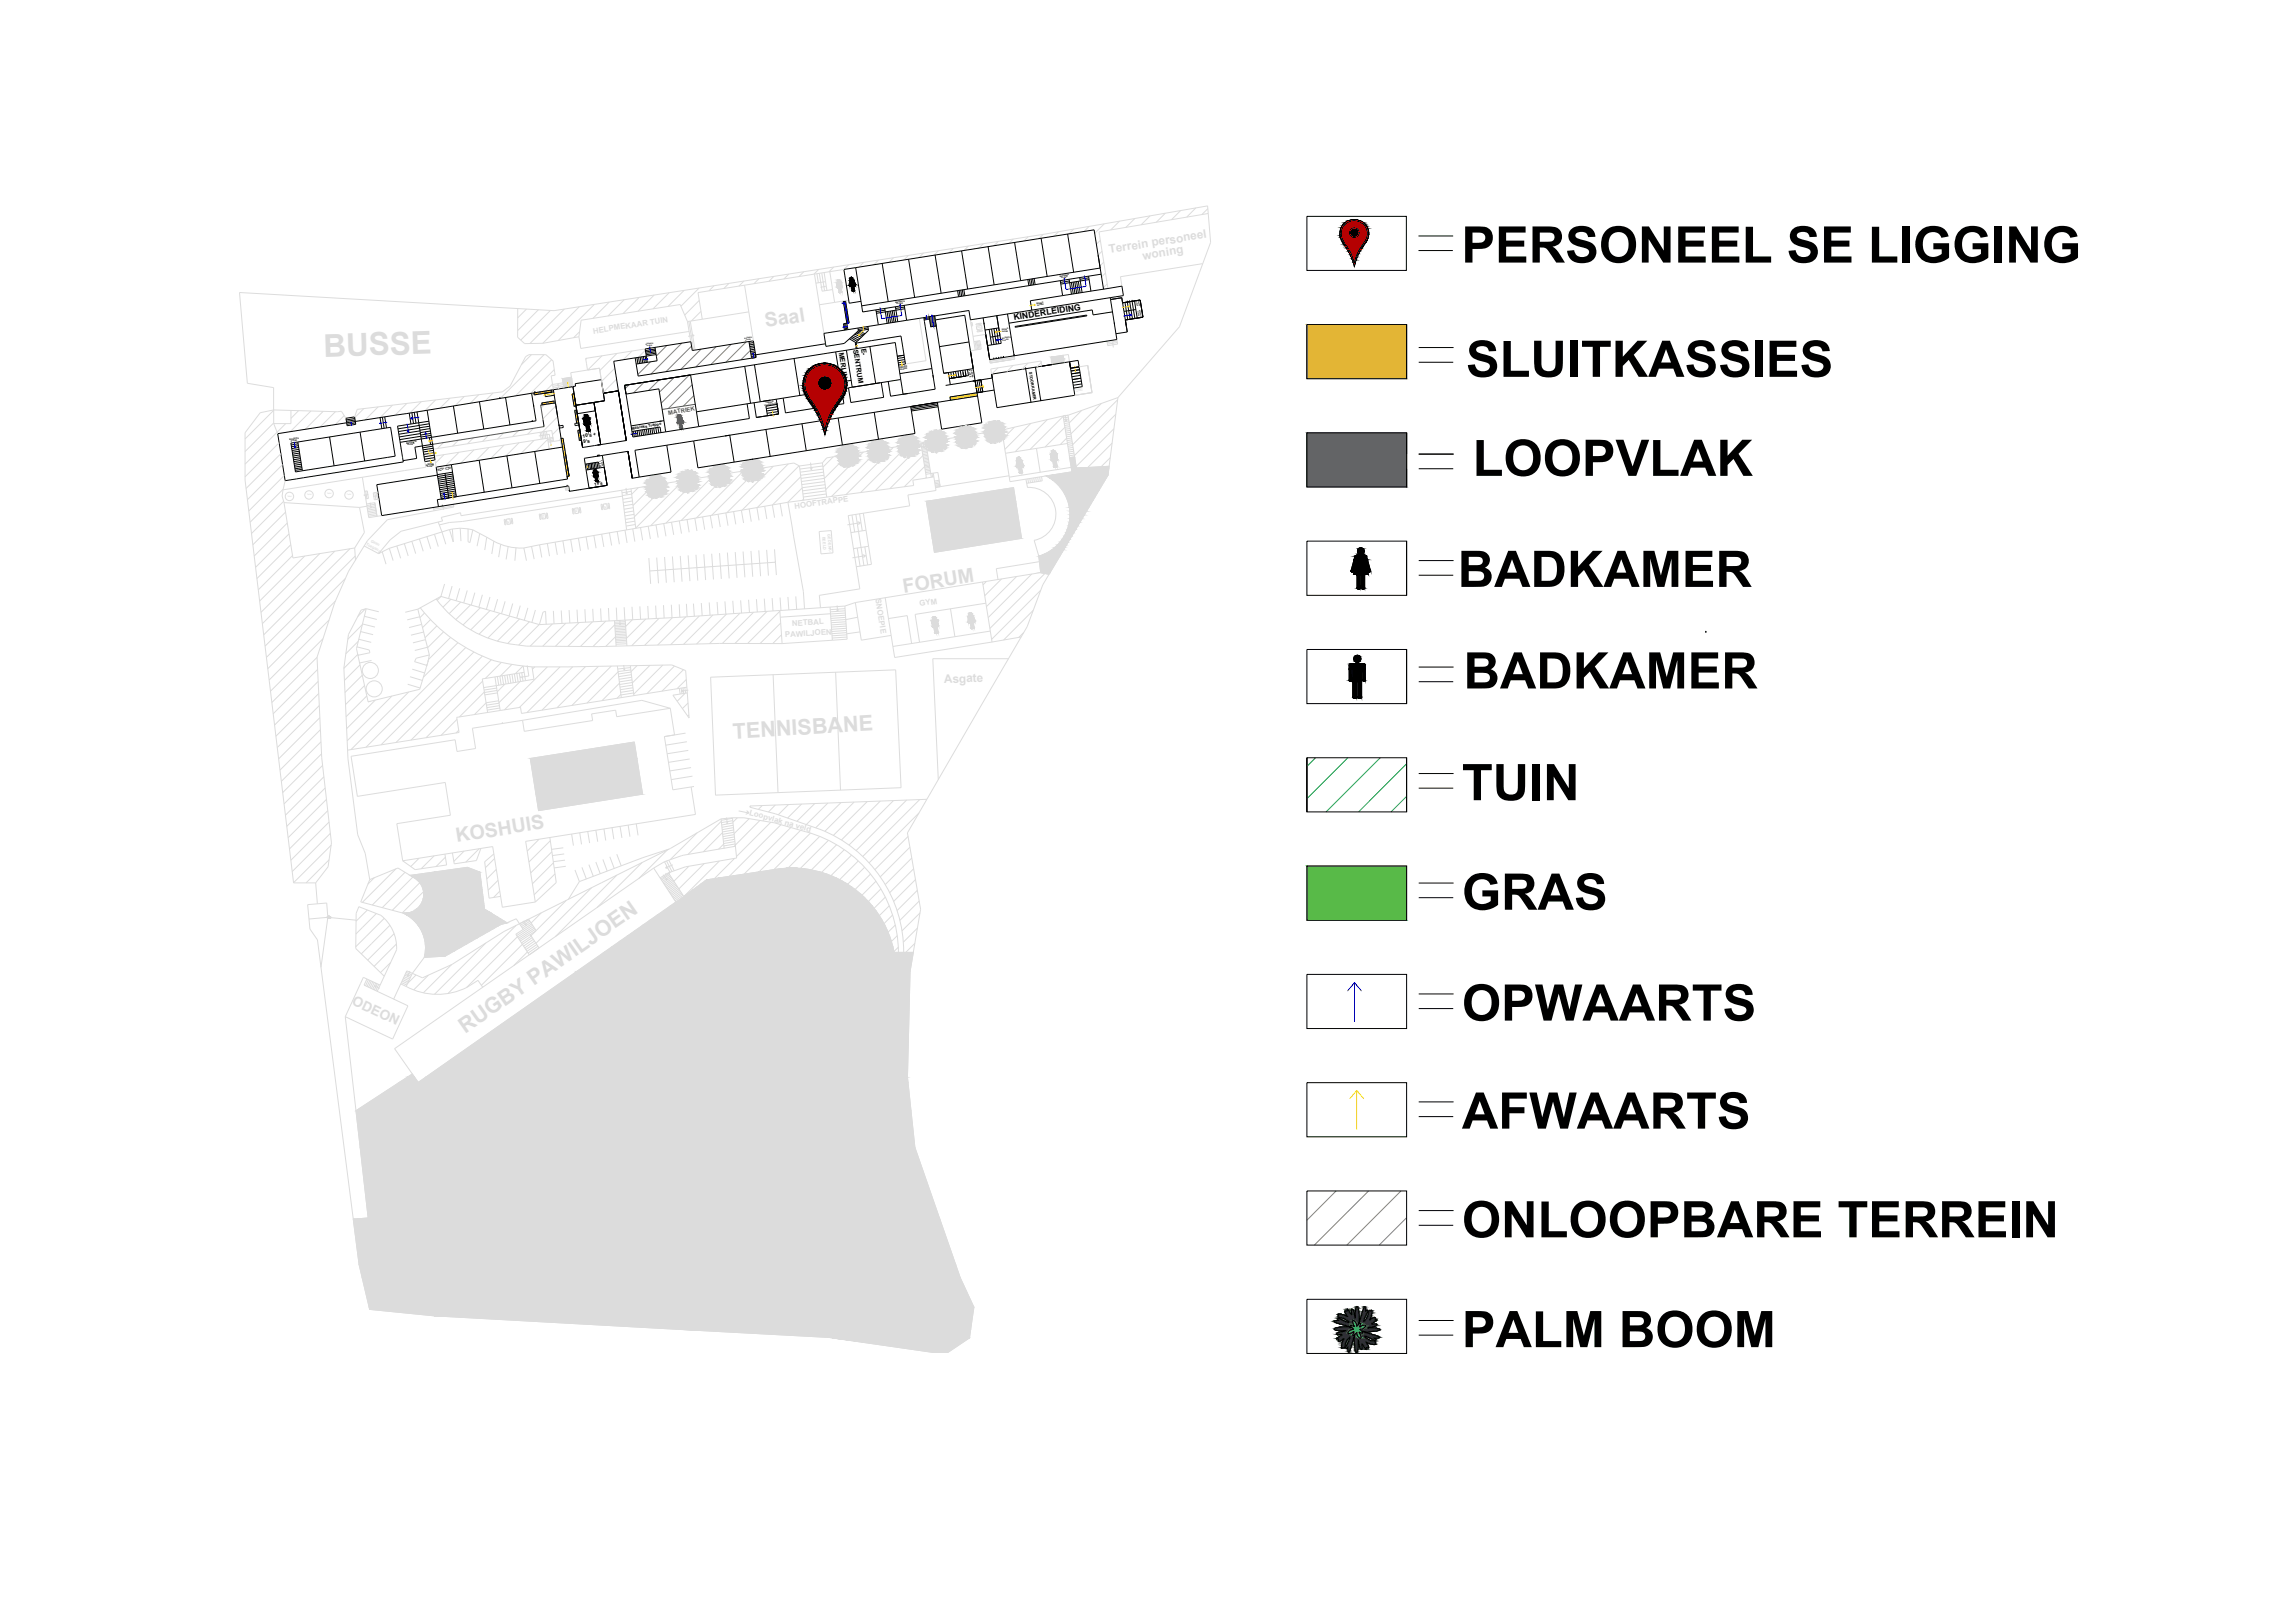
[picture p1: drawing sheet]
<svg xmlns="http://www.w3.org/2000/svg" width="297mm" height="210mm" viewBox="0 0 297 210" stroke-linecap="round" stroke-linejoin="round" font-family="sans-serif">
<defs><g id="words">
<g font-size="6.5">
<text x="189.1" y="34">PERSONEEL SE LIGGING</text>
<text x="189.7" y="48.8">SLUITKASSIES</text>
<text x="190.5" y="61.6">LOOPVLAK</text>
<text x="188.6" y="76">BADKAMER</text>
<text x="189.3" y="89.1">BADKAMER</text>
<text x="189.1" y="103.6">TUIN</text>
<text x="189.1" y="117.7">GRAS</text>
<text x="189.1" y="132.1">OPWAARTS</text>
<text x="189.1" y="146.1">AFWAARTS</text>
<text x="189.1" y="160.1">ONLOOPBARE TERREIN</text>
<text x="189.1" y="174.3">PALM BOOM</text>
</g>
<text font-size="1.1" x="131.2" y="41.5" transform="rotate(-9 131.2 41.5)">KINDERLEIDING</text>
<g font-size=".9">
<text x="108.5" y="45.6" transform="rotate(81 108.5 45.6)">MERLIN</text>
<text x="110.4" y="45.3" transform="rotate(81 110.4 45.3)">SENTRUM</text>
<text x="111.4" y="45.1" transform="rotate(81 111.4 45.1)">E-</text>
</g>
<text font-size=".8" fill="#545454" x="86.5" y="53.6" transform="rotate(-9 86.5 53.6)">MATRIEK</text>
<g font-size=".6">
<text x="75.4" y="56.6" transform="rotate(-8 75.4 56.6)">10's +</text>
<text x="75.5" y="57.3" transform="rotate(-9 75.5 57.3)">9's</text>
<text x="76.9" y="62.8" transform="rotate(-9 76.9 62.8)">11's</text>
</g>
<g font-size=".5">
<text x="133.1" y="48.2" transform="rotate(81 133.1 48.2)">STOORKAMER</text>
<text x="81.7" y="55.6" transform="rotate(-9 81.7 55.6)">Matrieks Trappe</text>
</g>
<g font-size=".3">
<text x="137.1" y="35.8" transform="rotate(-9 137.1 35.8)">BOONSTE</text>
<text x="115.9" y="39.2" transform="rotate(-9 115.9 39.2)">BOONSTE</text>
<text x="116" y="39.4" transform="rotate(-9 116 39.4)">VLOER</text>
<text x="134.1" y="39.4" transform="rotate(-9 134.1 39.4)">GROND</text>
<text x="134.2" y="39.6" transform="rotate(-9 134.2 39.6)">VLOER</text>
<text x="137.3" y="36" transform="rotate(-8 137.3 36)">VLOER</text>
<text x="116.4" y="47.6" transform="rotate(-10 116.4 47.6)">GROND</text>
<text x="116.5" y="47.9" transform="rotate(-9 116.5 47.9)">VLOER</text>
<text x="125.3" y="47.9" transform="rotate(80 125.3 47.9)">VLOER</text>
<text x="125.6" y="47.9" transform="rotate(80 125.6 47.9)">GROND</text>
<text x="98.9" y="52.5" transform="rotate(-9 98.9 52.5)">VERDIEPING</text>
<text x="99" y="52.2" transform="rotate(-9 99 52.2)">TWEEDE</text>
<text x="37.5" y="56.9" transform="rotate(-10 37.5 56.9)">BOONSTE</text>
<text x="37.6" y="57.2" transform="rotate(-10 37.6 57.2)">VLOER</text>
<text x="52.6" y="57.4" transform="rotate(-10 52.6 57.4)">BOONSTE</text>
<text x="52.7" y="57.6" transform="rotate(-9 52.7 57.6)">VLOER</text>
<text x="55.1" y="60.3" transform="rotate(-9 55.1 60.3)">GROND</text>
<text x="55.2" y="60.5" transform="rotate(-10 55.2 60.5)">VLOER</text>
</g>
<g font-size=".3" fill="#dcdcdc">
<text x="139.1" y="50.5" transform="rotate(-9 139.1 50.5)">GROND</text>
<text x="139.2" y="50.7" transform="rotate(-9 139.2 50.7)">VLOER</text>
</g>
<g font-size=".2">
<text x="147" y="39" transform="rotate(81 147 39)">VLOER</text>
<text x="147.2" y="40.2" transform="rotate(80 147.2 40.2)">VLOER</text>
<text x="147.2" y="38.9" transform="rotate(81 147.2 38.9)">GROND</text>
<text x="147.4" y="40.1" transform="rotate(81 147.4 40.1)">BOONSTE</text>
<text x="83.6" y="44.6" transform="rotate(-9 83.6 44.6)">BOONSTE</text>
<text x="83.7" y="44.8" transform="rotate(-9 83.7 44.8)">VLOER</text>
<text x="96.3" y="43.8" transform="rotate(-9 96.3 43.8)">BOONSTE</text>
<text x="96.5" y="44.1" transform="rotate(-9 96.5 44.1)">VLOER</text>
<text x="129.6" y="42.7" transform="rotate(-8 129.6 42.7)">GROND</text>
<text x="129.6" y="43" transform="rotate(-8 129.6 43)">VLOER</text>
<text x="129.7" y="43.8" transform="rotate(-9 129.7 43.8)">BOONSTE</text>
<text x="129.7" y="44.1" transform="rotate(-8 129.7 44.1)">VLOER</text>
<text x="77.5" y="59.7" transform="rotate(81 77.5 59.7)">VLOER</text>
<text x="77.8" y="59.6" transform="rotate(81 77.8 59.6)">GROND</text>
<text x="56.5" y="60.8" transform="rotate(-9 56.5 60.8)">BOONSTE GROND</text>
<text x="56.6" y="61" transform="rotate(-9 56.6 61)">VLOER</text>
<text x="57.7" y="60.8" transform="rotate(-10 57.7 60.8)">VLOER</text>
</g>
</g></defs>
<!-- layer: Mure -->
<g fill="none" stroke="#dcdcdc" stroke-width=".13">
<path d="M74.9 39.7l-4.7 4.7M76.9 39.4l-4.7 4.7M78.8 39.1l-2.1 2.1M80.8 38.8l-2.1 2.1M82.7 38.5l-2.1 2.1M84.6 38.2l-2.1 2.1M86.6 37.9l-2.1 2.1M88.5 37.6l-2.1 2.1M90.4 37.3l-2.3 2.3M90.5 38.9l-1.9 1.9M92.4 37l-.7 .6M94.3 36.7l-.7 .6"/>
<path d="M96.2 36.4l-.6 .6M98.2 36.1l-.7 .6M100.1 35.8l-.6 .6M102.1 35.5l-.7 .6M104 35.2l-.6 .6M105.7 35.5l.2 1.1M105.9 34.9l-.6 .6M106 35.4l.4 2.3M106.3 35.4l.4 2.2M106.6 35.3l.2 1.1M106.8 36.4l-1.2 .2M106.8 36.4l.2 1.2"/>
<path d="M107.4 35.2l-17.1 2.7M107.9 34.6l-.7 .6M109.8 34.3l-.6 .6M109.8 38.8l-1.8 .3M111.7 34l-.6 .6M113.7 33.7l-.6 .6M115.6 33.4l-.6 .5M117.5 33l-.6 .6M119.5 32.7l-.6 .6M121.4 32.4l-.6 .6M123.3 32.1l-.5 .6M125.3 31.8l-.6 .6"/>
<path d="M127.2 31.5l-.6 .6M129.2 31.2l-.6 .6M131.1 30.9l-.6 .6M133 30.6l-.5 .6M135 30.3l-.6 .6M136.9 30l-.5 .6M138.9 29.6l-.6 .7M140.9 29.3l-.7 .7M142.4 31.1l-.6 .5M142.6 32.5l-.5 .5M142.8 33.9l-.5 .5M142.9 29l-1.3 1.2"/>
<path d="M143 35.3l-.5 .5M143.2 36.7l-.5 .5M144.8 28.6l-1.1 1.2M145 35.8l.1 1.2M146.8 28.3l-1.1 1.1M148.8 27.9l-1.2 1.2M150.8 27.6l-1.2 1.2M152.7 27.2l-1.1 1.2M154.7 26.9l-1.2 1.2M156.2 26.6l.1 1M156.3 27l-.8 .8M156.3 27.6l-14.1 2.4 .1 .5"/>
<path d="M156.3 27.6l.3 3.8M35.4 54.8l.5 1.3M35.4 54.7l-3.7 3.7M35.4 53.1l-3.7 3.7M36.1 57.3l-4.4 4.4M36.3 58.7l-4.5 4.5M37 54.8l-5.3 5.3M38.6 53.1l-1 1M40.2 53.2l-2.7 2.7M41.8 53.2l-2.3 2.4M43.4 53.3l-2 2M44.5 53.8l-1.1 1.1"/>
<path d="M47.1 52.9l-1.2 1.2M48.9 52.6l-1.7 1.7M50.8 52.4l-1.6 1.6M52.6 52.2l-1.5 1.5M54.5 52l-1.5 1.5M56.3 59.5l.1 .9M56.4 51.8l-1.4 1.3M57.4 57.3l-.8 .7M57.4 58.8l-1.1 1.1M58.2 51.5l-1.3 1.3M59.3 57l-.8 .7M59.4 58.5l-1.7 1.7"/>
<path d="M60.1 51.3l-1.2 1.2M61.3 56.7l-.8 .7M61.3 58.2l-1.7 1.7M61.9 51.1l-1.1 1.1M63.2 56.4l-.8 .7M63.3 57.9l-1.8 1.7M63.8 50.9l-1 1M65.1 56l-.7 .8M65.2 57.6l-1.7 1.7M67.1 55.7l-.8 .8M67.1 57.3l-1.7 1.7M68.1 40l-1.1 1.1"/>
<path d="M68.8 45.9l-1.3 1.3M69 55.4l-.8 .8M69.1 57l-1.7 1.7M69.7 40.1l-2.7 2.7M70.4 45.9l-5.7 5.7M70.5 52.3l-.5 .5M70.9 56.9l-1.6 1.5M71.2 40.2l-3.8 3.8M71.4 46.6l-4.7 4.6M71.5 49.7l-.9 .9M71.7 47.8l-3.1 3.1M71.9 52.5l-1.7 1.7"/>
<path d="M72.1 53.9l-1.9 2M72.4 55.3l-.9 .9M72.6 56.8l-.3 .2M72.8 49.5l-1.3 .3M72.9 49.8l-1.4 .2M72.9 50l-1.3 .2M73 40l-4.4 4.5M73.8 48.2l.3 1.8M73.9 48.8l-1.1 .2 .2 1.2M75 42.9l-.8 .8M77.6 47.6l.2 1.5M89.1 41.6l.6 3.7"/>
<path d="M89.2 43.5l-.3-1.9-.9-2.2-12.8 2-.3 2.2M90.7 40.3l-1.3 1.2M90.9 41.3l-1.6 .3 .6 3.7M96.9 40.4l.6 3.7M102.7 59.9l.7 .4M107 59.3l-.6 .6M107.8 59.1l-1.3 1.3M109.7 58.8l-3 3.1M111.7 58.5l-4.9 4.9M113.6 58.2l-6 6M115.6 57.9l-6.1 6.1M117.5 57.6l-6.2 6.1"/>
<path d="M118.9 41.2l.9 5.5-2.7 .4M119.2 57.5l-6 6M119.4 59l-4.3 4.2M119.8 57.2l9.8-1.5 7.9-1.9 .6 3.5M125.5 41.4l.5 2.8M129.1 47.6l-.8 .8M131.1 47.3l-.8 .8M131.2 46l.1 .5-3.2 .5-.1-.5M131.2 55.3l-1.4 1.4M133 47l-.8 .8M133.4 54.8l-3.4 3.4M134.7 46.9l-.6 .6"/>
<path d="M134.8 47.4l-.1-.7-6.5 1 .1 .7M135.5 54.3l-4.2 4.2M137.5 53.9l-4.2 4.3M137.8 55.3l-2.6 2.5M138 56.7l-.8 .8M139 59.1l.3 1.5 4.2-.3M140 53.1l-1.7 1.6M140.7 47.3l.6 3.5-2.2 .4M142.5 52.2l-3.9 3.9M143.6 59.2l-1.1 1.2M143.9 57.4l-3.2 3.1M144.1 55.5l-4.9 4.9"/>
<path d="M144.4 53.6l-5.4 5.4M144.6 51.7l-5.8 5.8M144.6 51.5l-6.4 2.2M36.6 60.1l-4.6 4.6M36.6 63.4l-.1 .8M36.6 63.3l-4.2 4.3M36.7 64.9l-4.2 4.1M36.7 65l1.2 7.2 8-1.3M36.8 61.5l-4.6 4.6M36.9 62.2l-.3 1.2M36.9 66.3l-4.2 4.2M37.2 67.7l-4.3 4.3"/>
<path d="M37.4 69.1l-4.3 4.3M37.6 70.5l-4.4 4.4M37.8 71.9l-4.4 4.4M39.4 72l-5.8 5.8M41.4 71.6l-7.6 7.6M43.3 71.3l-9.4 9.4M43.4 77.8l-8.8 8.7M44.7 74.9l-10.2 10.2M45.3 71l-11.2 11.2M45.9 70.9l.1 1.6M45.9 72l-11.6 11.6M46.5 65.7l.6 3.2-1.2 2"/>
<path d="M46.9 61.8l-10.3 1.6M47.1 79.8l1.7 .4M47.3 78.8l-1 1M49 79.2l-1.6-.4-1.3 5.1M49.5 71.4l.4 1.6M50.4 71l.5 1.5M50.4 71l-1.4 .6M51.3 70.7l.5 1.5M52.3 70.3l.5 1.6M52.4 79.2l1.7-.4 .2 1M53.3 70l.5 1.6M54.3 69.7l.5 1.6"/>
<path d="M54.3 79.8l.5 2M54.3 79.8l-1.6 .4M54.9 79.3l-.6 .6M55.2 69.4l.5 1.6M56.2 69.1l.5 1.6M56.7 67.6l1 2.8M57.5 75.6l-.4 1.6-.5 .5M58.2 68.5l-7.8 2.5M58.3 77.6l-1 1M58.5 75.8l-.5 1.7M58.5 68.5l.1 1.6-.4-1.6M58.5 68.5h-.3"/>
<path d="M58.7 65.5l-2.6 .4M59.5 76.1l-.5 1.6M59.5 68.4l-1 .1M59.5 68.4l.1 1.6M59.5 68.4h1.1M59.6 77.9l-1.5 1.5M60.4 76.4l-.4 1.6M60.6 68.4v1.7l.2 .1 .4-1.6M60.6 68.4l.6 .2M60.9 78.3l-1.9 1.9M61.2 68.6l1.8 .9M61.4 76.7l-.4 1.6"/>
<path d="M62.1 69l-.4 1.7M62.1 78.6l-2.2 2.3M62.4 77l-.4 1.6M63 69.5l.9 .5-.3 1.7M63 69.5l-.3 1.7M63.4 77.3l-.5 1.6M63.4 79l-2.5 2.5M64.4 77.5l-.5 1.6M64.7 79.4l-2.7 2.7M64.8 70.4l-.3 1.7M65.3 77.8l-.4 1.6M65.7 70.7l-.2 1.7"/>
<path d="M66 79.7l-2.9 2.9M66.3 67.1h-.2M66.3 78.1l-.4 1.6M66.8 70.9l-.2 1.7M67.3 78.4l-.4 1.6M68.3 78.7l-.5 1.6M68.8 70.7l.3 1.7M69.3 78.9l-.5 1.6M69.8 70.5l32.1-5.5 2 11.6 .2 2.2M69.8 70.5l.3 1.6M69.8 70.5l-2 .4 .3 1.7M70.8 66.4h-.1"/>
<path d="M70.8 70.3l.3 1.7M71.6 79.1l.1 1.6M71.8 70.2l.3 1.6M72.6 79l.1 1.7M72.8 70l.3 1.6M73.6 78.9l.1 1.7M73.8 69.8l.3 1.7M74.7 78.9v1.7M74.8 69.6l.3 1.7M75.1 65.7h-.2M75.7 78.8l.1 1.7M75.8 69.5l.3 1.6"/>
<path d="M76.7 78.8l.1 1.7M76.8 69.3l.3 1.6M77.7 78.7l.1 1.7M77.8 69.1l.3 1.7M78.7 78.7l.1 1.7M78.8 65.1h-.2M78.8 68.9l.3 1.7M79.7 78.6l.1 1.7M79.8 68.8l.3 1.6M80.5 64.2l-20.7 3.3-1.7 .1-1.3 .3M80.7 78.6l.1 1.6M80.9 68.6l.2 1.7"/>
<path d="M81.7 63.6l-1.2 .2M81.7 63.9l-1.2 .2M81.8 78.5l.1 1.7M81.9 68.4l.2 1.7M82.8 78.5l.1 1.6M82.9 68.3l.2 1.6M83.8 78.4l.1 1.7M83.9 68.1l.2 1.6M83.9 72.2l.3 3.4M84.8 78.4l.1 1.6M84.9 67.9l.2 1.7M85 72.2l.2 3.3"/>
<path d="M85.8 78.3l.1 1.7M85.9 67.8l.3 1.6M86 72.1l.2 3.3M86.9 78.3v1.6M86.9 67.6l.3 1.6M87 79.9l-3.6 3.6M87 72l.2 3.3M87.9 78.2l.1 1.7-18.2 .9 .4-1.6 .4-.1 .1 1.7M87.9 67.4l.3 1.7M88 71.9l.2 3.4M88.7 79.8l-3.6 3.7M88.8 78.1l.1 1.7"/>
<path d="M88.9 67.2l.3 1.7M89 71.9l.3 3.3M89.7 78.1l.1 1.7M89.9 67.1l.3 1.6M90 71.8l.3 3.3M90.5 79.7l-3.7 3.7M90.7 78l.1 1.7M90.9 66.9l.3 1.6M91.1 71.7l.2 3.4M91.8 78l.1 1.6M91.9 66.7l.3 1.7M92.1 71.7l.2 3.3"/>
<path d="M92.2 79.6l-3.8 3.8M92.8 77.9l.1 1.6M92.9 66.5l.3 1.7M93.1 71.6l.2 3.3M93.8 77.8l.1 1.7M93.9 66.4l.3 1.6M94 79.5l-3.9 3.8M94.1 71.5l.2 3.4M94.8 77.8l.1 1.6M94.9 66.2l.3 1.7M95.1 71.4l.3 3.4M95.7 79.4l-3.9 3.9"/>
<path d="M95.8 77.7l.1 1.6M95.9 66l.3 1.7M96.1 71.4l.3 3.3M96.8 77.6l.2 1.7M96.9 65.9l.3 1.6M97.2 71.3l.2 3.3M97.5 79.2l-4 4.1M97.9 77.5l.1 1.7M97.9 65.7l.3 1.6M98.2 71.2l.2 3.4M98.9 77.5l.1 1.6M98.9 65.5l.3 1.7"/>
<path d="M99.2 71.2l.2 3.3M99.2 79.1l-4.1 4.2M99.9 77.4l.1 1.7M99.9 65.3l.3 1.7M100.2 71.1l.1 1.7M100.3 72.8h.1M100.3 72.8l-16.2 1.1M100.3 72.8l.1 1.6M100.9 79.1l-4.2 4.2M100.9 77.3l.1 1.7M100.9 65.2l.3 1.6M101.9 77.3l.2 1.6"/>
<path d="M103 77.2l.1 1.7M107.5 79.4l-6.5 .5M109.3 78.4l-8.4 .6M110.2 66.7l.4 2.2M110.7 66.6l1.1 6.6M110.9 70.9l.4 2.4M111.2 66.5l.4 2.2M111.7 66.4l1 6.6-1.9 .3M111.9 70.8l.4 2.3M112 68.6l-1.9 .3M112.4 70.7l-2 .3M119.6 60.4l-2.6 2.6"/>
<path d="M119.8 61.8l-.1 .1M119.9 61.9l-1.8 .2 .1 .7-9.1 1.2M120.6 61.3l.1 .4M121.6 62.7v.1l-.6 .1M123 78.8l.5 3.6M127.5 78.1l-9.1 1.4M127.6 75.2l-.4 .5M129.6 74.9l-2.2 2.2M131.5 74.6l-3.9 3.9M133.5 74.3l-5.7 5.6M133.7 79l-3.9 3.8M134.4 72l.2 2.1"/>
<path d="M134.5 72.7l-5.6 .9 .2 1.4M134.6 76.4l-6.3 6.3M134.6 74.1l-7.5 1.2M134.6 74.1l1.1 .2M135.2 74.2l-7.1 7.1M41 85.1l-5.8 5.8M41.1 86.6l-5.8 5.8M41.2 88.2l-5.7 5.6M41.2 89.8l-5.5 5.5M41.3 91.3l-5.4 5.4M41.4 92.9l-5.3 5.3M41.5 94.4l-5.3 5.3"/>
<path d="M41.5 96l-5.1 5.1M41.6 97.6l-5 5M41.7 99l-4.9 5M41.8 82.7l-6.8 6.7M42.6 80.2l-7.8 7.8M46.2 83.7l1.6 .4 .1 .4-1.6 .3h.1M46.3 84.7l-1.8 1.8M46.3 83l-1.6 1.6M46.4 82.7l1.6 .4M46.6 86l-2 2.1M46.7 81.7l1.6 .4M46.9 87.4l-2.3 2.2"/>
<path d="M46.9 80.8l-1.9 1.9M46.9 80.7l1.6 .4M47.2 88.7l-2.5 2.5M47.5 90.1l-2.7 2.6M47.9 90.8h-.3M48.1 85.5l-1.6 .3M48.6 90.6l-3.8 3.7M50.7 90.1l-5.8 5.8M52.7 88.5l1.6 .5M52.9 89.6l-7.5 7.4M53 87.6l1.6 .5M53.3 86.6l1.6 .5"/>
<path d="M54.6 80.8l-1.7 .4M54.8 81.8l.3 1M54.8 81.8l-1.6 .4M55.1 82.8l.2 1M55.1 82.8l-1.7 .4M55.2 86.1h.1M55.3 83.8l.2 1M55.3 83.8l-1.6 .4M55.4 85.6h.1M55.5 84.8l-1.6 .4-.3 .4 1.6 .5M55.5 84.8l-.1 .8M55.7 80.2l-1 1"/>
<path d="M56.5 81l-1.5 1.5M57.4 81.8l-2.1 2M58.3 82.5l-2.9 2.9M59.1 93.1l-2 2.1M59.2 83.2l-4.4 4.4M59.3 94.5l-.3 .4M60.2 83.8l-12.8 12.9M60.8 92.6l-1.7 .2 .3 2-14.4 2.3M61.3 84.4l-12 12M62.4 84.9l-11.2 11.2M62.4 88.1l-7.3 7.4M62.7 89.6l-3.3 3.2"/>
<path d="M62.9 91l-1.5 1.5M63.6 85.4l-10.4 10.4M64.9 85.7l-2.1 2.1M65.3 88.5l-1 1M66.2 86l-1.5 1.5M67.2 80.1l-2.9 2.9M67.3 88.2l-2.7 2.7M67.7 86.2l-1 1M68.5 80.5l-2.8 2.8M69.2 86.3l-.3 .3M69.8 80.8l-2.7 2.7M70.8 86.3l-5.5 5.6"/>
<path d="M71.5 80.7l-2.9 2.9M72.4 86.3l-5.2 5.3M73.2 80.7l-3 2.9M74.1 86.3l-5.9 5.9M74.9 80.6l-3.1 3M75.8 86.3l-5.7 5.6M76.7 80.5l-3.2 3.2M77.4 86.2l-5.3 5.4M78.4 80.4l-3.3 3.3M79.1 86.2l-5.1 5.1M79.5 80.9l-2.8 2.8M79.6 82.4l-1.2 1.3"/>
<path d="M80 86.9l-4.1 4.1M80.1 88.4l-2.2 2.3M80.3 89.9l-.5 .5M80.9 80.5h-1.4M80.9 80.7h-1.4M80.9 80.9h-1.4M80.9 81.1h-1.3M80.9 81.3h-1.3M80.9 81.5h-1.3M81 81.7h-1.4M81 81.9h-1.4M81 82.1h-1.4"/>
<path d="M81 82.3h-1.4M81 82.5h-1.4M81 82.7h-1.3M81 82.9h-1.3M81.1 83.1h-1.4M81.1 83.3l-1.4 .1M81.6 86.2l.4 3.8M81.6 86.4l-1.7 .2M81.6 86.7l-1.6 .2M81.6 87l-1.6 .2M81.7 87.3l-1.7 .3M81.7 87.6l-1.6 .3"/>
<path d="M81.8 88l-1.7 .2M81.8 88.3l-1.6 .3M81.8 80.2l-.9 .9M81.8 88.7l-1.6 .2M81.9 89l-1.7 .3M81.9 89.3l-1.6 .3M82 89.7l-1.7 .2M82.4 86.1l-.8 .8M83 90.6l3.7 1.1M83.5 80.1l-2.5 2.5M84.1 86.1l-2.3 2.3M85.3 80l-3.6 3.6"/>
<path d="M85.7 86.1l-3.7 3.7M87.3 86.2l-3.6 3.6M88.4 86.7l-2.8 2.7M88.6 89.7l-1 1M88.8 87.9l-1.2 1.2M88.9 96l-2.8 .4M88.9 89.7l.3 3.2-2.1-2.9 .9-.2M89 91l-.7 .7M89 97.1l-2.7 .4M89.1 92.5l-.1 .2M89.2 98.2l-2.7 .5M89.4 99.3l-2.7 .5"/>
<path d="M101 80.6l-2.7 2.7M101.1 82.1l-1.1 1.2M128.1 81.7l-9.1 1.4M132.1 82.4l-3.8 .7M132.4 81.8l-.6 .7M39.8 117.1l.3 3.1 1 1.4M41.1 117l1.2-.1 .1 1.8M41.9 100.5l-5 5M42.1 102l-5 4.9M42.2 103.4l-4.9 5M42.4 104.9l-4.9 5M42.4 118.7l-.9 6.5"/>
<path d="M42.4 118.7l-2.4 .2M42.4 118.7l3.7 .4M42.6 111.3l-3 3M42.6 106.4l-5 4.9M42.7 107.8l-4.9 5M42.8 109.4l-4.8 4.8M46.1 118.2l-.1 4.5 3.7 3.6M46.4 117.3l2.9 1.1M47.5 117.8l-1.4 1.4M47.8 113.8l3.7-1.5 1.9 1.2a2.46 2.46 0 0 1 1.3 2.9 2.46 2.46 0 0 1-2.5 1.8l-5.5-1.5M48.4 113.6l-.8 .8M48.7 118.2l-2.7 2.7"/>
<path d="M49.7 118.8l-3.7 3.7M50.4 119.7l-3.7 3.7M51.2 112.4l-4.3 4.4M52.3 111.4l-.1 .1M52.4 112.9l-4.2 4.2M53.1 113.3l7.4-1.1 1.6 .7 .6 4.8 2.9 1.7-.9 .3-7.1 4-2.7 .2M53.4 113.5l-3.9 4M54.2 111.1l-1.1 1M54.3 114.2l-3.5 3.6M54.8 115.4l-2.8 2.7M56.2 110.8l-1.7 1.6M57.6 110.5l.2 1.4-4.1 .6-1.6-1.1"/>
<path d="M57.6 110.9l-1.2 1.2M60 110.1l-1.3 1.4M62 109.8l-1.7 1.8M62.2 109.8l-.6 1.6-2.8 .4-.3-1.4M63.9 110.5l-1.2 1 .6 4.7 1.5-.2M64 111.1l-1.2 1.2M64.2 112.5l-1.2 1.2M64.4 113.9l-1.3 1.3M64.7 115.3l-.9 .8M66.7 119.8l-8.7 8.8M68.4 119l-1.1 .7M68.6 119.2l-1.1 .7"/>
<path d="M68.7 119.4l-1.1 .7M68.8 119.6l-2.1 1.3M68.9 119.7l-2 1.4M69 119.9l-2 1.3M69.8 108.6l-1.6 1.5M70 118.1l-1.3 1.4M71.1 108.4l.9 5.8-2.7 2.5M71.2 108.8l-2.8 2.8M71.4 110.2l-2.7 2.8M71.6 111.7l-2.7 2.7M71.8 113.1l-2.7 2.7M72.9 109.7l-1.5 .2"/>
<path d="M73 110.5l-1.5 .2M73.1 111.3l-1.5 .2M73.2 112.1l-1.5 .2M73.3 116.5l-3.9 3.9M74 107.9l.2 1.5M74.4 112.6l.6 1.5M75 114.1l-1.5 2.3M75 107.8l.2 1.5M75.3 112.2l.6 1.5M76 107.6l.3 1.5M76.2 111.9l.6 1.5M76.5 114.9l-7.2 7.2"/>
<path d="M77.1 107.4l.2 1.5M77.1 111.6l.6 1.5M78 111.2l.6 1.5M78.1 107.3l.3 1.5M78.9 110.9l.6 1.5M79.2 107.1l.2 1.5M79.8 110.5l.6 1.5M79.8 113.2l-8 8M80.2 106.9l.3 1.5M81.3 106.8l.2 1.5M82.3 106.6l.2 1.5M83.1 111.6l-5.9 5.9"/>
<path d="M86.3 110l-3.7 3.7M86.5 113h.1M86.5 113l-1 .8M86.5 109.9l-3.3 1.1-8.2 3.1M86.6 113.2l-1 .7M86.7 112.9l-.2 .1M86.7 113.3l-1 .8M86.8 113.5l-1 .7M86.9 113.7l-1 .7M87.1 113.9l-1.1 .7M87.2 114l-1.1 .7M87.3 114.2l-1.1 .7"/>
<path d="M87.4 114.3l-1.1 .8M87.5 114.5l-1 .7M87.6 114.7l-1 .7M87.7 114.8l-1 .8M87.9 115.2l-1 .7M88 115.4l-1 .7M88.1 115.5l-1 .7M88.3 115.7l-1.1 .7M88.4 115.9l-1.1 .7M88.5 116l-1.1 .7M89.1 112.1l-1.9 1.9M89.6 100.4l-2.8 .5"/>
<path d="M90.2 107.8l-3.5 3.5M91.1 111.8l-3.3 3.2-1 .7M91.4 113.9l-2.9 2.1M93.1 111.4l-4.6 4.6M93.3 106.3l-4.3 4.3M93.5 107.7l-2.5 2.5M93.6 109.2l-.6 .7M95 111.1l-2.6 2.6M95.4 105.8l-.6 .6M96.9 105.9l-1.9 2M98.3 106.2l-3.2 3.2M98.6 104.2l-.5 .5"/>
<path d="M99.7 106.4l-4.4 4.4M100.3 104.2l-.9 .9M101 106.7l-6.7 6.7M102 104.1l-1.3 1.3M102.3 107.1l-6 6M103.6 107.4l-5.4 5.4M103.7 104.1l-1.8 1.8M104.8 107.8l-4.7 4.7M105.4 104l-2.3 2.3M106 108.2l-4.1 4.1M107.1 103.9l-2.8 2.8M107.2 108.8l-3.7 3.6"/>
<path d="M108.2 109.3l-3.2 3.3M108.8 103.9l-3.3 3.2M109.2 110l-2.9 2.9M110.2 110.7l-2.7 2.6M110.5 103.8l-3.8 3.8M111 111.4l-2.4 2.4M111.9 112.2l-2.2 2.2M112.2 103.7l-4.4 4.4M112.6 113.1l-2 2M113.3 114l-1.8 1.9M113.9 103.7l-5 5M114 115l-1.7 1.7"/>
<path d="M114.5 116.1l-1.4 1.4M115 117.2l-1.2 1.3M115.5 118.4l-1.1 1.1M115.6 103.6l-5.8 5.8M115.8 119.7l-.9 .9M117.3 103.5l-6.5 6.6M117.5 108.2l-4.3 4.3M117.7 109.6l-3.8 3.9M118 111l-3.5 3.5M118.2 112.4l-3.1 3.1M118.4 113.8l-2.8 2.8M118.7 115.2l-2.6 2.6"/>
<path d="M118.9 105.2l-6.5 6.5M118.9 116.6l-2.5 2.5M119 103.5l-7.4 7.3M119 118.1l-2.3 2.4M50.6 124.5l-1.4 1.4M51 120.8l-3.4 3.4M51.3 122.2l-2.9 2.9M51.3 122.9l-.9 1.9M52.5 127.7a8.5 8.5 0 0 0 9.3-.8l.6 .9M53.8 126.2l-1 1M55.4 126.2l-1.9 1.9M58.4 124.8l-3.6 3.7"/>
<path d="M62.9 122l-6.7 6.7M66.9 121.2l-6.6 6.6M67.3 121.8l1.3-.9 .1 .2-1.2 .9M67.6 122.2l-5.3 5.3M68.2 123.2l-1.7 1.8M68.9 121.3l-1.3 .9M69 121.6l-1.3 .8M69.1 120.1l-2 1.3M69.1 121.8l-1.2 .9M69.3 120.3l-2.1 1.3M69.3 122l-1.3 .9M69.3 120.5l-.6 .6"/>
<path d="M69.4 122.2l-1.2 .9M69.6 122.5l-1.3 .8M69.7 122.7l-1.2 .9M116.1 121.1l-.8 .7M116.2 122.6l-.5 .5M118.4 122.1l-1.2 1.1M118.7 120.1l-1.8 1.8"/>
<circle cx="37.4" cy="64.2" r=".55"/>
<circle cx="40" cy="64.1" r=".55"/>
<circle cx="42.6" cy="63.9" r=".55"/>
<circle cx="45.2" cy="64.1" r=".55"/>
<circle cx="47.9" cy="86.8" r="1.04"/>
<circle cx="48.4" cy="89.1" r="1.04"/>
<circle cx="42.5" cy="118.7" r=".13"/>
</g>
<!-- layer: 0 -->
<g fill="none" stroke="#dcdcdc" stroke-width=".13">
<path d="M67 39.9v3.8l.9 .8 2.3-.1 4.7-.8 .2 1.5 14.1-2.2M96.3 36.9l.6 3.5-6 .9-.6-3.4M105.4 35.5l1.2 7.6M107.7 37.5l.3 1.6-2 .3M107.7 37.5l-1.3 .2M108.4 36.7v.1M108.4 36.8l.2 1M108.6 37.1h.1M108.6 37.1l.1 .7M108.6 37.1l.2 .7M108.7 36.7l.2 1.1M108.7 36.7h.1"/>
<path d="M108.8 36.7h.1M108.8 36.7l.1 .4-.1-.6-.6 .1 .2 .6v-.4M109.2 34.9l-1.8 .3 .3 2.3M142.3 30.5l1 6.8M155.6 34.1l-10.6 1.7M156.2 26.6l-21.3 3.7-63.2 9.9-40.7-2.3 1 11.7 3.4 .6v2.9M156.6 31.4l-4 10.9-8 9.2-1.3 10-8.4 14.2-2 5.4-15.5 26.7 1.7 9.9-1.4 8-.3 13.7 1 9.1 5.8 16.9 1.8 3.8-.6 3.9-2.8 1.9h-1.9l-13.4-1.9-51.1-2.8-8.4-.9-1.3-5.8-5.4-42M35.4 53.1l-1.7 .3-2 2.6v6.1l6.3 52.2h2.8M35.4 53.1l8.2 .2 .6-.1 .6 .9M35.4 53.1v1.7h2.2v-1.7M55 59.7l.1 .8-8.2 1.3 .8 5.2 1.7-.3M69.9 55.9l.1 .9"/>
<path d="M70.1 55.9l.1 .9M70.3 55.9l.1 .9M70.5 55.8l.1 .9M70.7 55.8l.1 .9M70.8 56.7l-14.6 2.3M70.8 56.7l.1 .5M70.8 56.7l.7-.1 .1 .2-.7 .1M70.9 57.2l.2 .9M71.6 57l-.7 .1M71.6 50.4l-.3-1.8h.5l-.2-1.9-1-.8h-2.2l-.4 .3-2 3.8-1 .7-18.8 2.3-.3 1M71.6 57.1l-.2-1.4-15.3 2.4M71.6 57.1l-.7 .1"/>
<path d="M72.5 57l.1 .9M72.6 57l-1 .1M75.9 46.4l-.1 .1M76 47.9l-2.2 .3M76 47.9l1.6-.3 .5 3.3M77.9 46l-1.9 1.9M79.5 47.7l-1.7 1.7M79.8 49.1l-1.8 1.7M79.8 45.7l-2.2 2.2M80 50.5l-.2 .1M81.8 45.4l-1.2 1.2M83.5 45.2l-7.7 1.2 .2 1.5"/>
<path d="M83.5 45.3l-.9 .9M89.2 43.5l.2 .7M89.3 41.6h-.4M97.3 59.5v.7l-.1-.5-.2-.1v.3l-.2-.3-.1 .1h-.1l.1 .4-.6-.2a.21 .21 0 0 0 .1 .3 .21 .21 0 0 0 .3 0l.3 .2-.7-.2M97.4 59.5l.1 .7v.3l.3-1.1 .1 .3h.2M98 59.7l-.2 .7 .3-.4a.2 .2 0 0 1 0-.3 .2 .2 0 0 1 .2 0l-.1 .6 .3-.2v.2h.1l-.3 .2 .3 .1-.1 .1-.4 .1h.5l.2 .1-.7 .2-.4-.1 1.1 .4-.3 .1v.1M102.7 59.9l-43.1 6.8v-.3l-2.5 .6 .2 .4-5.4 1.3-1.4 1.2-1.5 1.7-1.9-.9M107 59.3l12.8-2.1 .7 4.6M108.5 58.3l.1 .1-.3 .1 1.1 .4-.5-.1-.6 .2 .2 .1h.5l-.6 .2h.4l-.4 .3h.2v.1l.3-.1-.1 .6a.21 .21 0 0 0 .2-.1 .21 .21 0 0 0 0-.2l.3-.4-.3 .7 .2-.1v.3l.4-1v.3l.1 .8 .1-.8 .2 .6 .1-.4 .2 .4v-.1h.2l-.2-.4 .6 .2a.21 .21 0 0 0 0-.3 .21 .21 0 0 0-.3 0l-.4-.3 .7 .3M109.5 58.4l.2 .1v.3l.3-.2-.1 .3 .4-.2a.26 .26 0 0 1-.4 .3l.2 .2h-.2l.1 .3a.25 .25 0 0 1-.3-.3l-.2 .2v-.3l-.3 .2a.25 .25 0 0 1 .3-.3l-.2-.2h.3zM110.4 57.8l-.2 .7 .2-.4a.2 .2 0 0 1 .1-.2 .2 .2 0 0 1 .2-.1l-.2 .6 .4-.2v.2h.1l-.3 .3h.3l-.1 .1-.5 .1 .8 .1-.8 .2-.3-.1 1.1 .4-.3 .1v.1M110.4 57.8l-.1 .1-.1-.4-.3 1.1v-.5l-.2-.6-.1 .8-.1-.5-.1-.1v.4l-.2-.4-.1 .1h-.1l.1 .4-.6-.2a.21 .21 0 0 0 .1 .3 .21 .21 0 0 0 .2 0l.4 .3-.7-.3"/>
<path d="M112.4 57.7l.1 .1-.3 .1 1.1 .4h-.6l-.5 .1 .2 .1h.5l-.6 .2 .4 .1-.4 .2h.2v.2l.3-.2-.1 .6a.21 .21 0 0 0 .2 0 .21 .21 0 0 0 0-.3l.3-.4-.3 .7M113.4 57.8l.2 .2v.2l.3-.2-.1 .3 .4-.1a.24 .24 0 0 1-.1 .2 .24 .24 0 0 1-.3 0l.2 .2h-.2l.1 .4a.26 .26 0 0 1-.3-.4l-.2 .2v-.2l-.3 .1a.26 .26 0 0 1 .3-.3l-.2-.2h.3zM114.3 57.2l-.2 .7 .2-.4a.2 .2 0 0 1 .1-.2 .2 .2 0 0 1 .2-.1l-.1 .6 .3-.1v.1h.1l-.3 .3h.3l-.6 .2 .8 .1-.6 .2-.5-.1 1.1 .4-.3 .1v.1M114.3 57.2l-.1 .1-.1-.3-.3 1v-.8l-.2-.2-.1 .7-.2-.6v.4l-.3-.4v.2h-.1l.1 .3-.6-.1a.21 .21 0 0 0 .1 .2 .21 .21 0 0 0 .2 0l.4 .3-.7-.3M114.8 59.1l-.7-.2 .4 .2a.2 .2 0 0 1 .3 0 .2 .2 0 0 1 0 .3l-.6-.2 .2 .4h-.2v.1l-.2-.3-.1 .3-.1-.1-.1-.5-.1 .8-.1-.6v-.5l-.4 1.1v-.3h-.2M116.3 57.1l.1 .1-.3 .1 1.1 .3-.9 .1-.2 .1 .7 .1-.5 .2h.3l-.3 .3h.1v.1l.3-.1-.1 .6a.21 .21 0 0 0 .2-.1 .21 .21 0 0 0 0-.2l.3-.4-.3 .7M117.3 57.2l.2 .1v.3l.3-.2-.1 .2 .4-.1a.24 .24 0 0 1-.1 .3 .24 .24 0 0 1-.3 0l.2 .2h-.2l.1 .3a.24 .24 0 0 1-.2-.1 .24 .24 0 0 1-.1-.2l-.2 .2v-.3l-.3 .1a.24 .24 0 0 1 .1-.2 .24 .24 0 0 1 .2 0l-.2-.3 .3 .1zM118.2 56.6l-.2 .7 .3-.4a.19 .19 0 0 1 0-.3 .19 .19 0 0 1 .2 0l-.2 .6 .4-.2v.2h.1l-.3 .2 .3 .1-.6 .2h.6l.2 .1-.8 .1h-.3l1.1 .4h-.3v.2M118.3 56.6h-.2l-.1-.3-.3 1.1v-.5l-.2-.6v.8l-.3-.6v.3l-.2-.3-.1 .1h-.1l.1 .4-.6-.2a.21 .21 0 0 0 .1 .2 .21 .21 0 0 0 .2 .1l.4 .2-.7-.2M118.7 58.5l-.7-.3 .4 .3a.19 .19 0 0 1 .3 0 .19 .19 0 0 1 0 .2l-.6-.1 .2 .3h-.2v.2l-.2-.4-.1 .4-.1-.1-.1-.5-.1 .8-.1-.6v-.6l-.4 1.1v-.3l-.2 .1M119.1 57.3l.7 4.1M119.8 57.3l-.6 .1"/>
<path d="M119.8 57.5l-.6 .1M119.8 57.7l-.6 .1M119.9 57.9l-.7 .1M119.9 58l-.6 .1M119.9 58.2l-.6 .1M119.9 56.4l.1 .1-.3 .1 1.1 .4h-.9l-.2 .1 .7 .1-.5 .2h.3l-.3 .3h.1v.2l.3-.2-.1 .6a.22 .22 0 0 0 .2-.1 .22 .22 0 0 0 0-.2l.3-.4-.3 .7M120 58.4l-.7 .1M120 58.6h-.7M120 58.7l-.6 .1M120 58.9l-.6 .1M120.1 59.1l-.7 .1M120.1 59.3l-.6 .1"/>
<path d="M120.1 59.5l-.6 .1M120.2 59.6l-.7 .1M120.2 59.8l-.7 .1M120.9 56.5l.1 .1 .1 .3 .3-.2-.1 .3 .4-.2a.24 .24 0 0 1-.1 .3 .24 .24 0 0 1-.3 0l.2 .2h-.2l.1 .3a.24 .24 0 0 1-.2 0 .24 .24 0 0 1-.1-.3l-.2 .2v-.2l-.3 .1a.24 .24 0 0 1 .1-.3 .24 .24 0 0 1 .2 0l-.2-.2h.3zM121.8 55.9l-.2 .7 .3-.4a.19 .19 0 0 1 0-.2 .19 .19 0 0 1 .2-.1l-.2 .6 .4-.2v.2h.1l-.3 .3h.3l-.6 .2h.6l.2 .1-.6 .2-.5-.1 1.1 .4-.3 .1v.1M121.9 55.9l-.2 .1v-.3l-.4 1v-.5l-.2-.6-.1 .8-.2-.6v.4l-.2-.4-.1 .1-.1 .1 .1 .3-.6-.1a.21 .21 0 0 0 .1 .2 .21 .21 0 0 0 .2 0l.4 .3-.7-.3M122.3 57.8l-.7-.3 .4 .3a.19 .19 0 0 1 .3 0 .19 .19 0 0 1 0 .3l-.6-.2 .2 .4h-.2v.1l-.2-.4-.1 .4-.1-.1-.1-.5-.1 .8-.1-.6v-.5l-.4 1.1v-.4l-.2 .1M123.8 55.9v.1l-.3 .1 1.1 .3h-.5l-.6 .2h.2l.6 .1-.6 .2h.3l-.3 .3h.1v.1l.3-.1-.1 .6a.21 .21 0 0 0 .2-.1 .21 .21 0 0 0 .1-.2l.2-.4-.2 .7M124.7 56l.2 .1 .1 .3 .2-.2v.2l.3-.1a.24 .24 0 0 1-.1 .3 .24 .24 0 0 1-.2 0l.2 .2h-.3l.1 .3a.24 .24 0 0 1-.2-.1 .24 .24 0 0 1 0-.2l-.3 .2 .1-.3-.4 .1a.26 .26 0 0 1 .4-.2l-.2-.3 .2 .1zM124.9 55.2v.7l-.2-.6-.1 .3-.2-.3v.1h-.2l.2 .4-.6-.2a.21 .21 0 0 0 0 .2 .21 .21 0 0 0 .3 .1l.4 .2-.7-.2M125 55.2l.1 1 .4-1.1v.3h.2M125.6 41.8l.2-.1v.5h-.1z"/>
<path d="M125.7 55.4l-.3 .7 .3-.4a.2 .2 0 0 1 0-.3 .2 .2 0 0 1 .2 0l-.1 .6 .3-.2v.2h.1l-.3 .2 .4 .1-.6 .2 .7 .1-.5 .1h-.6l1.1 .4h-.3v.2M126.1 44.2l.2 1.1M126.2 45.3l-.2-1.1 .8-.1 .1 1.1-1.4 .2M126.2 57.3l-.7-.3 .4 .3a.2 .2 0 0 1 .2 0 .2 .2 0 0 1 .1 .2l-.6-.1 .1 .3h-.1l-.1 .2-.2-.4v.4l-.2-.6-.1 .8-.2-.6v-.6l-.3 1.1-.1-.3-.2 .1M126.3 41.9l.6-.1 .1 .2-.7 .1zM126.3 44.2l.2 1.1M126.3 42.2l.7-.1 .1 .5-.7 .1zM126.4 42.8l.7-.1v.1l-.7 .2zM126.5 44.1l.1 1.1M126.6 44.1l.2 1.1M127.5 43.3l-1.6 .2M128.4 55.3l.2 .1 .1 .3 .2-.2v.2l.3-.1a.26 .26 0 0 1-.3 .3l.2 .2h-.3l.2 .3a.25 .25 0 0 1-.3-.3l-.2 .2v-.3l-.3 .2a.25 .25 0 0 1 .3-.3l-.2-.3 .3 .1z"/>
<path d="M129.4 54.7l-.3 .7 .3-.4a.2 .2 0 0 1 0-.3 .2 .2 0 0 1 .3 0l-.2 .6 .4-.2v.2h.1l-.4 .2 .4 .1-.1 .1-.5 .1 .8 .1-.6 .1h-.5l1 .4h-.3l.1 .2M129.4 54.7h-.1l-.1-.3-.4 1.1v-.8l-.1-.3-.1 .8-.2-.6v.3l-.3-.3v.1h-.2l.2 .4-.6-.2a.21 .21 0 0 0 .1 .3 .21 .21 0 0 0 .2 0l.4 .2-.7-.2 .1 .1-.3 .1 1 .4-.4-.1-.6 .2 .2 .1h.5l-.6 .2h.3l-.3 .3h.1v.1l.4-.1-.2 .6a.21 .21 0 0 0 .3-.1 .21 .21 0 0 0 0-.2l.3-.4-.3 .7M129.6 55.7l.5 3M129.9 56.6l-.7-.3 .4 .3a.2 .2 0 0 1 .2 0 .2 .2 0 0 1 .1 .3l-.6-.2 .2 .3-.2 .1v.1l-.3-.4v.4l-.2-.6-.1 .8-.2-.8 .1-.4-.4 1.1-.1-.3-.1 .1M131.2 46l.1 .5-3.2 .5-.1-.5M131.2 46.3l-3.1 .5M131.7 59.8h-.1M131.7 59.8h.1M131.7 59.8l-.1 .7h.2l.1 .6M132 59.7l.3 .7h-.1l.1 .7-.1 .1-.1-.1M132 59.7h.1M132.1 59.7h.1"/>
<path d="M132.1 59.7l.3 .6-.3-.8h-.1l-.4 .1-.1 .8h.1l.1-.6M135.9 58.9l.2 .7v-.6M136 58.7l-.1 .1M136 58.7l.7-.1 .1 .8M136.1 59h.1M136.1 59l.2 1.4M136.4 59.5h.1M136.4 59.5l.1 .8M136.4 59.5l.2 .8M136.6 58.9l.2 1.4M136.6 58.9h.1M136.6 58.9l.1 .5 .1 .1v-.1"/>
<path d="M137.5 53.8l.7-.1 .8 5.4-.6 .1M137.5 46l.2 .9M138.2 54l-.6 .1M138.2 54.2l-.6 .1M138.3 54.5l-.6 .1M138.3 54.7l-.6 .1M138.4 46.8l-.2-.9-2.2 .3 .1 1M138.4 55l-.7 .1M138.4 55.2l-.6 .1M138.4 55.5h-.6M138.5 55.7l-.7 .1M138.5 55.9l-.6 .1"/>
<path d="M138.6 56.2l-.7 .1M138.6 56.4l-.6 .1M138.6 56.7l-.6 .1M138.7 56.9l-.7 .1M138.7 57.2l-.6 .1M138.8 57.4l-.7 .1M138.8 57.7l-.6 .1M138.8 57.9l-.6 .1M138.9 58.1l-.7 .1M138.9 58.4l-.6 .1M138.9 58.6l-.6 .1M139 58.9l-.6 .1"/>
<path d="M139.6 47.5l1.1-.2 .6 3.5-2.2 .4M144.5 43.9l.1 .6-1.3 .2-.1-.6M144.5 44.1l-1.3 .2M144.6 44.3l-1.3 .2M36.5 64.2l.2 .8 9.8 .7 1-.2M47.2 63.6l.3-.1 .2 1-.4 .1M47.3 63.6l.2 .9M47.4 78.8l-.7 .1-1.6 3.2-.6 4.4 .5 11.7 1.3 9.8 1 2.4 .5 3.4-1.1 2.9M47.4 65.2l1.1-.1 .3 1.7M48.5 63.8l.1 .9M48.5 65.3l-1 .1M48.6 65.5l-1.1 .1"/>
<path d="M48.6 65.6l-1.1 .2M48.6 65.8l-1 .2M48.6 66l-1 .2M48.7 66.2l-1.1 .2M48.7 63.7l.1 .9M48.7 66.4l-1 .2M48.7 66.7l-1 .1M48.9 63.7l-.6 .1 .1 .9 .6-.1M54.1 78.8l2.9-1.6 12.8 3.6M54.4 78.6a20.3 20.3 0 0 0 10.2 7.1l2.1 .4 2.1 .2M56.1 65.7l.1 .4M56.4 77.5a14.8 14.8 0 0 0 10.3 5.9"/>
<path d="M58.7 65.3v.3l-8.6 1.7-2.6 2.7-2.4 3.9-1.8 4.1-2.3 7.1 .6 12.9 1.3 11.1-.5 3.1-1.6 2.1M63.9 70a7.4 7.4 0 0 0 3.9 .9M65.2 67.2h.2l.1 .7h-.2zM65.5 67.2l.5-.1 .1 .7-.5 .1zM66.3 67.1l.1 .7h-.2l-.1-.7M69.8 66.5h.1l.1 .7h-.1zM70.1 66.5l.4-.1 .1 .7-.4 .1zM70.8 66.4l.1 .7h-.1l-.1-.7M73.1 63l.1 .5 .4-.1M73.6 63l-.5 .1M73.6 63.1l-.5 .1M73.6 63.3h-.4"/>
<path d="M74 65.8h.2l.1 .7h-.2zM74.3 65.8l.5-.1 .1 .7-.5 .1zM75.1 65.7l.1 .7h-.2l-.1-.7M77.8 65.3h.1l.1 .6-.2 .1zM78 65.2h.5l.1 .7h-.4zM78.8 65.1l.1 .7h-.2l-.1-.7M80.4 63.4l.7 5.2M81.6 63.3l.7 5.1M81.8 64.4l-1.2 .2M81.8 64.8l-1.2 .2M81.9 65.3l-1.2 .2M81.9 65.7l-1.2 .2"/>
<path d="M82 66.1l-1.2 .2M82 66.6l-1.2 .2M82.1 67l-1.2 .2M82.1 67.4l-1.2 .2M82.2 67.9l-1.2 .2M82.6 63.1l-.9 .9M83.7 63.6l-1.8 1.8M83.7 62.3l.1 .1-.3 .1 1 .4h-.8l-.2 .1 .7 .1-.6 .2h.4l-.4 .3h.1v.2l.4-.2-.1 .6a.21 .21 0 0 0 .2-.1 .21 .21 0 0 0 0-.2l.3-.4-.3 .7M84.7 62.4l.1 .2 .1 .2 .2-.2v.3l.3-.2a.26 .26 0 0 1-.3 .3l.2 .3-.2-.1 .1 .3a.24 .24 0 0 1-.3 0 .24 .24 0 0 1 0-.3l-.2 .2v-.2l-.3 .1a.24 .24 0 0 1 .1-.3 .24 .24 0 0 1 .2 0l-.2-.2h.3zM84.8 64.2l-2.7 2.7M85 63.9v.1M85.5 63.5h-.1"/>
<path d="M85.6 61.8l-.3 .7 .3-.4a.2 .2 0 0 1 0-.2 .2 .2 0 0 1 .3-.1l-.2 .6 .4-.1v.1h.1l-.4 .3h.4l-.6 .2a.71 .71 0 0 1 .8 .2l-.8 .1-.3-.1 1 .4-.3 .1 .1 .1-.7-.2 .4 .2a.19 .19 0 0 1 .2 0 .19 .19 0 0 1 .1 .3l-.6-.2 .2 .4h-.2v.1l-.3-.3v.3l-.2-.6-.1 .8-.1-.3v-.8l-.4 1.1-.1-.3h-.1M85.6 61.8l-.1 .1-.1-.3-.4 1 .1-.5-.2-.6-.1 .8-.2-.6v.4l-.3-.4v.1l-.2 .1 .2 .3-.6-.1a.22 .22 0 0 0 .1 .2 .22 .22 0 0 0 .2 0l.4 .3-.7-.3M85.8 63.2l-.1 .1M86.5 62.5l-.5 .4M87.8 61.6l.7 .2-.4-.2a.21 .21 0 0 1-.3 0 .21 .21 0 0 1 0-.3l.6 .2-.2-.4h.2v-.1l.2 .3 .1-.3 .2 .6 .1-.8 .1 .3v.8l.4-1.1 .1 .3h.1l-.3 .7 .3-.4a.19 .19 0 0 1 0-.2 .19 .19 0 0 1 .2-.1l-.1 .6 .3-.2v.2h.2l-.4 .3h.4l-.6 .2 .8 .1-.6 .1h-.5l1 .4-.3 .1 .1 .1M87.8 61.6v.1l-.3 .1 1.1 .4-.5-.1-.5 .2 .7 .1-.6 .2h.3l-.3 .3h.1v.2l.4-.2-.2 .6a.22 .22 0 0 0 .3-.1 .22 .22 0 0 0 0-.2l.2-.4-.2 .7M88 79.9l12.9-.9 .3 4.3M88.4 62.2l-6.1 6.1M88.7 61.8a.24 .24 0 0 1 .3 0 .24 .24 0 0 1 0 .3l.2-.2v.2l.3-.1a.24 .24 0 0 1-.1 .3 .24 .24 0 0 1-.2 0l.2 .2h-.3l.1 .3a.24 .24 0 0 1-.2-.1 .24 .24 0 0 1 0-.2l-.3 .2 .1-.3-.4 .2a.26 .26 0 0 1 .4-.3l-.2-.3 .2 .1zM90.2 63l-.7-.3 .4 .3a.2 .2 0 0 1 .2 0 .2 .2 0 0 1 .1 .3l-.6-.2 .1 .4h-.1v.1l-.3-.4v.4l-.1-.1-.1-.5-.1 .8-.2-.6 .1-.6-.2 .5a.49 .49 0 0 1-.3 .6v-.3l-.1 .1M90.3 61.9l-6.1 6.1M91.9 60.9l.1 .1-.3 .1 1 .4h-.8l-.2 .1 .7 .1-.6 .2h.4l-.4 .3h.2v.2l.3-.2-.2 .6a.21 .21 0 0 0 .3-.1 .21 .21 0 0 0 0-.2l.3-.4-.3 .7"/>
<path d="M92.3 61.6l-6.1 6.1M92.9 61l.1 .1 .1 .3 .3-.2-.1 .3 .4-.2a.25 .25 0 0 1-.4 .3l.2 .2h-.2l.1 .3a.23 .23 0 0 1-.3 0 .23 .23 0 0 1 0-.3l-.2 .2v-.2l-.3 .1a.26 .26 0 0 1 .3-.3l-.2-.2h.3zM93.8 60.4l-.2 .7 .2-.4a.2 .2 0 0 1 0-.2 .2 .2 0 0 1 .3-.1l-.2 .6 .4-.1v.1h.1l-.3 .3h.3l-.1 .1-.5 .1h.6l.2 .1-.7 .2-.4-.1 1.1 .4-.3 .1v.1M93.8 60.4l-.1 .1-.1-.3-.4 1v-.8l-.1-.2-.1 .7-.2-.6v.4l-.3-.4v.1h-.1l.1 .4-.6-.2a.21 .21 0 0 0 .1 .3 .21 .21 0 0 0 .2 0l.4 .3-.7-.3M94.2 61.3l-6.1 6.1M94.3 62.3l-.7-.3 .4 .3a.21 .21 0 0 1 .2 0 .21 .21 0 0 1 .1 .3l-.6-.2 .2 .4h-.2v.1l-.3-.4v.4l-.2-.6-.1 .8-.1-.3v-.8l-.4 1.1-.1-.4-.1 .1M96.2 60.2v.1l-.3 .1 1.1 .4h-.9l-.2 .1 .7 .1-.5 .2h.3l-.3 .3h.1v.1l.3-.1-.1 .6a.21 .21 0 0 0 .2-.1 .21 .21 0 0 0 0-.2l.3-.4-.2 .7M96.2 61l-6.1 6M97.1 60.3l.2 .1 .1 .3 .2-.2-.1 .2 .4-.1a.25 .25 0 0 1-.4 .3l.3 .2h-.3l.1 .3a.24 .24 0 0 1-.2-.1 .24 .24 0 0 1 0-.2l-.3 .2 .1-.3-.4 .1a.26 .26 0 0 1 .4-.2l-.2-.3 .2 .1zM98.1 60.6l-6 6.1M98.5 61.6l-.7-.3 .4 .3a.2 .2 0 0 1 .3 0 .2 .2 0 0 1 0 .2l-.6-.1 .2 .3h-.1l-.1 .2-.2-.4v.4l-.3-.6-.1 .8-.1-.7v-.4l-.4 1v-.3l-.2 .1M100 60.3l-6 6.1"/>
<path d="M102 60l-6 6M103.4 60.3l-5.4 5.4M103.6 61.7l-3.7 3.6M103.8 63.1l-1.9 1.9M104 64.6l-.2 .2M106 68.8l1.5-.1 .3 2.9-1.6 .1zM106.5 60.3l-3 .4M106.5 60.7l-3 .4M106.5 61.1l-2.9 .4M106.6 61.5l-3 .4M106.7 61.9l-3 .4M106.7 62.3l-3 .4"/>
<path d="M106.8 62.7l-3 .4M106.8 63.1l-3 .4M106.8 63.5l-2.9 .4M106.9 63.9l-3 .4M107 64.3l-.6-4.4-3 .4 .6 4.4M107.4 78.6l.3 4.3M109.1 64l-7.2 1M109.3 78.8l-1.9 .1M109.3 79l-1.9 .2M109.4 79.3l-2 .2M109.4 79.6l-1.9 .1M109.4 79.9l-1.9 .1"/>
<path d="M111 79.9l-1.6 .3-1.9 .1M119.8 61.4l1.5-.3 .3 1.9-.6 .1M119.8 61.4l.1 .5 .9-.2M119.8 64.9l11.3-1.8 1.1 6.6-11.3 1.8zM120.2 60l-.6 .1M120.2 60.2l-.6 .1M120.3 60.3l-.7 .1M120.3 60.5l-.6 .1M120.3 60.7l-.6 .1M120.4 60.9l-.7 .1M120.4 61.1l-.7 .1M120.7 61.2l.3 1.9"/>
<path d="M121 63.1l.1 .4-3.6 .6 .2 1.4-8 1.2 1.5 9.5-5.2 .8 .1 1.6M121.5 62.2h-.6M121.5 62.3l-.6 .1M121.6 62.5l-.6 .1M121.6 62.7l-.6 .1M125.4 79.7l-.1 .1v.7l.1-.6M125.4 79.9v.8l.1-.1 .1 .7h.1h.1M125.4 79.9h.1M125.8 79.6l.1 .1 .2 .7-.3-.6M125.8 79.6l-.4 .1M125.8 79.8h.1M125.8 79.8l.3 .8h-.2l.1 .6-.1 .1-.2-.7"/>
<path d="M130.6 61.6l-9.6 1.5M131.9 60.5l.1 .6M132 60.5h-.1M132 60.5h.1M132 60.5l.1 .6M132 61.1v.1l-.1-.1M132.7 62l.2 1.1a3.5 3.5 0 0 1 3.7 3 3.5 3.5 0 0 1-2.8 3.8M133 62l.1 .5M133.2 61.9l.1 .6M133.5 61.9l.1 .5M133.7 61.8l.1 .6M133.8 69.9l.6 2.1"/>
<path d="M134 61.8l.1 .5M134.2 61.8l.1 .5M134.5 61.7l.1 .6M134.7 61.7l.1 .5-2 .3M135.3 61.6a5.6 5.6 0 0 1 3.1 5.5 5.6 5.6 0 0 1-4 4.9M138.6 60.5l.1 .6-8 1.2-.1-.5M46.1 83.9l1.5 6.9 6.7-1.6 1.1-3.6M64 87.6l.2 1.1M64.2 88.7l.5 3.2M64.2 88.7l-1.6 .3M64.3 89l-1.7 .3M64.3 89.4l-1.6 .2"/>
<path d="M64.3 87.6l.2 1.1M64.4 89.7l-1.7 .2M64.5 90.7l-1.6 .2M64.6 91l-1.7 .3M64.6 91.3l-1.6 .3M64.7 87.5l.1 1.1M64.7 91.6l-1.7 .3M65 87.5l.1 1.1M65 93.6h.1M65.3 87.4l.2 1.1M65.6 87.4l.2 1.1M65.9 87.3l.2 1.1"/>
<path d="M66.2 87.3l.2 1.1M66.5 87.2l.2 1.1M66.9 87.2l.1 1.1M67.2 87.1l.1 1.1M67.5 87.1l.2 1M67.7 86.2l.3 1.9M67.8 87l-5.4 .9 .7 4.3M68.8 86.3h4.7l13.4-.3 1.8 .8 .2 2.9-.9 .1-.1-.7M68.8 86.3l.3 1.6-4.9 .8M79.5 80.3l.2 3.3M79.9 86.2l.5 4.1M80.9 80.2l.2 3.4"/>
<path d="M83 90.6l-15.4 2.6M88.1 89.1l.1 .7M88.4 89l.1 .7M88.6 89l.1 .7M88.7 94.9l-2.7 .4M88.9 88.9l-21.4 3.4-.2-.8-6.5 1.1M100 87.3l.7 15.3M101.2 83.3h-8.1l-15.7 .4-9.3-.1-1.4-.2M107.7 82.9l1.9-.2-.3-4.3 1.4-.4 16.4-2.7 1.2 7.8-12.6 2-.2-1.4M107.7 82.9l-6.5 .4M108.1 87l.6 15.3M109.4 80.5l-1.9 .1"/>
<path d="M109.5 80.7l-2 .2M109.5 81l-1.9 .1M109.5 81.3l-1.9 .1M109.5 81.6l-1.9 .1M109.5 81.9l-1.9 .1M109.6 82.2l-2 .1M109.6 82.4l-1.9 .2M111.3 81.8l-1.7 .2M120.6 80.3l-.1 .1M120.6 81.1h.1h.1l-.1-.6 .2 1.4M121 81h.1M121 81l.1 .9"/>
<path d="M121 81l.2 .8M121.2 80.4h.1M121.2 80.2h.1M121.2 80.4l.2 1.4M121.2 80.2l-.6 .1M121.2 80.5l.1 .5h.1M125.7 80.6h.1M125.7 80.6l.1 .7M130.5 85.2h-9.8l.7 15.7M40.8 114.3l.3 2.7-1.3 .1M46.4 117.3l-.3 .9M49.3 118.4a5.4 5.4 0 0 1 2 4.5"/>
<path d="M52.2 118.2a4.9 4.9 0 0 1 2.7 5.7l-1.6 2.1-.7 1.7-.8-.4M55.3 116.1l.1 .1-.3 .1 1.1 .4h-.9l-.2 .1 .7 .1-.6 .2h.4l-.4 .3h.2v.1l.3-.1-.1 .6a.22 .22 0 0 0 .2-.1 .22 .22 0 0 0 0-.2l.3-.4-.3 .7M56.3 116.2l.1 .1 .1 .3 .3-.2-.1 .2 .4-.1a.26 .26 0 0 1-.4 .3l.2 .2h-.2l.1 .3a.23 .23 0 0 1-.3-.1 .23 .23 0 0 1 0-.2l-.2 .2v-.3l-.3 .1a.26 .26 0 0 1 .3-.2l-.2-.3 .3 .1zM57.2 115.6l-.2 .7 .2-.4a.2 .2 0 0 1 .1-.3 .2 .2 0 0 1 .2 0l-.2 .6 .4-.2v.2h.1l-.3 .2 .3 .1-.1 .1-.5 .1 .8 .1-.6 .1h-.5l1.1 .4-.3 .1v.1M57.2 115.6h-.1l-.1-.3-.3 1.1-.1-.8-.1-.3-.1 .8-.2-.6v.3l-.3-.3v.1h-.1l.1 .4-.6-.2a.21 .21 0 0 0 .1 .3 .21 .21 0 0 0 .2 0l.4 .2-.7-.2M57.7 117.5l-.7-.3 .4 .3a.2 .2 0 0 1 .3 0 .2 .2 0 0 1 0 .2l-.6-.1 .2 .3h-.2v.2l-.2-.4-.1 .4-.2-.6-.1 .8-.1-.3v-.8l-.4 1v-.3l-.2 .1M65.6 119.4l1.2-.5 .9 1.4M68.4 119l1 1.4-.8 .5 1.1 1.8M86 111.5l-1.4 .8M86 111.5l.7 1.4M86.2 113.1h.1M86.2 111.4l.7 1.4"/>
<path d="M86.5 113l2 3M86.5 113l-1.1 .6M86.5 111.3l.7 1.4M89.8 101.8h-.4M91.4 113.9l8.8-1.4a13.5 13.5 0 0 1 15.5 10.7M92.5 102.9l24.1-1-.7-15.2-24 .9 .7 15.3M93.3 106l.4 3.8M93.7 109.8l-5.3 .9-2.4 .8M94.8 105.8h1.4l4 .7 4 1.1M94.8 105.8l.5 5.2-6.6 1.2-2.2 .8M94.8 105.8l-1.5 .2-6.5 3.8-21.6 10.7-6.7 4.3-3.8 1.7-2.1-.9-1.7 3.7M94.8 105.9l-1.5 .3"/>
<path d="M94.8 106.2l-1.5 .3M94.8 106.5l-1.4 .3M94.9 106.8l-1.5 .3M94.9 107.1l-1.5 .3M94.9 107.4l-1.4 .3M95 107.7l-1.5 .3M95 108l-1.5 .3M95 108.3l-1.4 .3M95 108.6l-1.4 .3M95.1 109.5h.1M95.1 108.9l-1.5 .3M95.1 109.2l-1.5 .3"/>
<path d="M95.1 109.5l-1.4 .3M97.1 104.5h.1M97.1 104.5l3.2 .8 5.8 2M104.2 107.6a16.3 16.3 0 0 1 12 15.6M106.1 107.3a17 17 0 0 1 10.8 15.9M119.9 103.4l-22.9 .9 .1 .2M44.7 131.6l1.4 12.1M47.5 126.7l-.4 .8M47.7 126.8l-.4 .8M47.9 126.9l-.4 .8M48 127l-.3 .7M48.2 127l-.3 .8"/>
<path d="M48.4 127.1l-.4 .8M48.6 127.2l-.4 .8M48.8 127.3l-.4 .8M49 127.4l-.4 .8M50.4 124.8l-1.6 3.5M51.1 135.7l33.5-23.4 2.8 4.4-33.3 23.4zM51.9 127.2l.7 .3M52 127l.7 .3M52.1 126.8l.7 .3M52.2 126.6l.7 .3M52.3 126.4l.7 .3M52.4 126.2l.7 .3"/>
<path d="M52.4 126l.8 .3M52.5 125.8l.8 .3M53.3 139l-7.2 4.7M66.7 120.9l1.8 2.7M115.7 123.2h2.5M46.1 143.7l1.5 13.9-1.9 .2"/>
<circle cx="108.5" cy="36.3" r=".13"/>
<circle cx="131.8" cy="59.3" r=".16"/>
<circle cx="136.3" cy="58.4" r=".17"/>
<circle cx="120.9" cy="80" r=".17"/>
<circle cx="125.5" cy="79.5" r=".16"/>
</g>
<g fill="none" stroke="#000" stroke-width=".13">
<path d="M109.9 36.3v.6h.1M110 36.4v.5M110 36.4h.1M110.1 36.4l-.1 .7 .1-.1 .1 .6M110.3 37l.1 .6-.1 .1-.1-.1M110.3 37h.1M110.3 36.2l.4 .6h-.1M110.3 36.2l-.4 .1M110.4 36.4l.2 .4M110.4 36.4l.2 .6h-.1v.6l-.2-.6M110.4 36.4h.1M110.7 34.6l.8 5"/>
<path d="M110.7 34.6l-1.5 .3M110.7 34.6l30.8-4.9 1.3 7.7M114.1 34.1l.8 4.9M117.5 33.5l.8 5M121 33l.8 4.9M124.4 32.5l.8 4.9M127.8 31.9l.8 5M131.3 31.4l.7 4.9M134.7 30.8l.8 5M138.1 30.3l.8 4.9M141.1 37.7l-3.6 .6M142.3 34.7l-30.8 4.9"/>
<path d="M142.5 35.5l-30.9 4.9-.1-.8M143.6 38.5l.9 5.4-16.5 2.6-.8-5.4M176.1 31.9l-.5 .8-.4 1.3a7.8 7.8 0 0 0-1.4-2.8 1.68 1.68 0 0 1 .4-2.3 1.68 1.68 0 0 1 2.2 .2 1.68 1.68 0 0 1 .1 2.2l-.4 .7M176.2 32.1l-.5 .9-.5 1.5-.5-1.5-.5-.9a2.61 2.61 0 0 1-.8-2.1 1.86 1.86 0 0 1 2.6-1.4 1.86 1.86 0 0 1 .6 2.9l-.4 .7M38.5 57.2l12-1.9 .6 3.7-12 1.9zM38.5 57.2l-.9 .1 .6 3.8M38.6 57.4l-.9 .2M38.6 57.7l-.9 .1M38.6 57.9l-.9 .2M38.7 58.2l-.9 .1M38.7 58.4l-.9 .1M38.8 58.6l-.9 .2"/>
<path d="M38.8 58.9l-.9 .1M38.8 59.1l-.9 .2M38.9 59.3l-.9 .2M38.9 59.6l-.9 .1M39 59.8l-.9 .2M42.6 56.5l.6 3.8M44.8 54.1l1.1-.1 .1 .9-1.1 .2zM44.8 54.7l-8.9 1.4M45.9 54.2l-1.1 .1M45.9 54.4l-1.1 .1M46 54.7l-1.1 .2M46.6 55.9l.6 3.8"/>
<path d="M52.9 53.5l.3 1.4M53.3 53.4l.2 1.4M53.6 53.4l.2 1.4M54 53.3l.5 3.5-2.7 .4M54.3 55.4l-2.8 .4M54.3 55.8l-2.7 .4M54.4 56.1l-2.7 .4M54.4 56.5l-2.7 .4M54.6 57.7l-.9 .2 .2 1.4-1.8 .3M55.5 54.5l-4.1 .6 .8 4.7-13.8 2.2M55.5 54.8l-4 .7M55.6 55.2l-1.3 .2"/>
<path d="M55.6 55.5l-1.3 .2M55.7 55.8l-1.3 .2M55.7 56.1l-1.3 .2M55.8 56.3l-1.3 .3M56 57.5h.1M56 57.7l-1.3 .3M56 58l-1.3 .2M56.1 58.3l-1.3 .2M56.1 57.5h-.1M56.1 58.6l-1.3 .2M56.2 58.9l-1.3 .2M56.2 59.2l-1.3 .2"/>
<path d="M56.3 59.5l-1.3 .2M58.7 52.5l.5 3.6M62 59.6l.6 4.1M62 52l.6 3.5M64.7 51.6h.1M65.4 51.4l.6 3.6M65.6 59l.6 4.1M68.8 50.9l.5 3.6-13.5 2.1-.5-3.5M68.9 54.5h.1M69 52.6h.1M69.2 58.4l.6 4.2M69.2 50.8h.1"/>
<path d="M69.9 52.4l2-.3 .2 1.8M71.4 50.5v.2l-2.3 .4v-.3M71.6 50.4l-26.8 4.3M71.7 51.9l-1.6 .3v.2M71.9 52.5l1.5 9.5M72.3 55.1l.5-.1 .1 .3-.5 .1M72.6 56.8l.2-.1 .8 4.9-.2 .1v.3M74.4 53.1l.2 1.7 .3-.1M74.4 51.7h.1M74.5 52.4l3.7-.5-1.4 .2 .9 5.4M74.7 54.8h-.3v.3l.5-.1M75 55.7h.1"/>
<path d="M75 55.7h-.2l.2 1.3h.2M75.3 57.5h.1M75.3 57.6h.1M75.3 57.7h.1M76.3 60l.1 .7M76.5 59.9l.1 .8M76.7 59.9l.1 .8M76.9 59.9l.1 .7M77 53.2l-2.3 .3M77 59.9l.2 .7M77.2 59.8l.2 .8M77.3 59h.1"/>
<path d="M77.4 59h.1M77.5 59h.1M77.7 57.5l-2.3 .4M77.9 58.9l.3 1.6M80 50.6l-1.9 .3M81.8 55.8l3.6-.5 .1 .7M82 55.8l.1 .7M82.2 46.3l.1 .8M82.2 46.3l-2.8 .5 1.6 10.2-3.3 .5M82.2 55.8l.1 .7M82.4 46.3l.1 .8M82.4 55.7l.1 .7"/>
<path d="M82.6 46.2l.1 .8M82.7 55.7l.1 .7M82.8 46.2l.1 .8M82.9 55.7l.1 .7M83 46.2l.2 .8M83.1 55.6l.2 .7M83.2 46.1l.2 .8M83.4 55.6l.1 .7M83.5 46.1l.1 .8M83.6 55.5l.1 .8M83.9 55.5l.1 .7M84.1 55.5l.1 .7"/>
<path d="M84.3 55.4l.1 .8M84.6 55.4l.1 .7M84.7 45l.3 1.7-2.7 .4M84.8 55.3l.2 .8M85.1 55.3l.1 .7M85.6 54.5h-.3M85.9 54.4l-4.3 .7M86.1 55.9l-4.2 .7M86.3 57.6l.5 3.5M89.3 48.5l.8 4.8M89.4 44.2l-5.9 1 .1 .9-1.4 .2M90.1 53.3l.3 1.9"/>
<path d="M94.4 56.3l.6 3.5M96.7 52.3l.3 1.9-10.9 1.7M96.7 52.3l-6.6 1M96.9 44.2l-7.3 1.2M97.2 46.4l-14.6 2.3-.3-1.6M97.4 59.5h-.1M97.5 44.1l-.6 .1 .3 2.2M97.5 44.3l-.6 .1M97.5 44.5l-.5 .1M97.6 52.1l-.9 .2M97.6 44.8h-.6M97.6 45l-.6 .1"/>
<path d="M97.6 45.2l-.5 .1M97.7 45.4l-.6 .1M97.7 45.6l-.6 .1M97.7 45.8l-.5 .1M97.8 46l-.6 .1M97.8 46.3l-.6 .1M97.9 47.2l-17.1 2.7 .2 1.1 4.2-.7 .9 5.6M99.1 55.6l.5 3.5M100.4 51.7l.3 1.9-2.9 .4-.2-1.9M103.8 54.8l.5 3.5M105.2 50.9l.3 1.9-3.9 .6-.3-1.9M106.1 50.8l.3 1.9"/>
<path d="M106.6 43.1l.3 1.7M106.8 44.5l-9 1.4M107 45.7l8.8-1.4 .7 4.8-6.2 1M108.1 52.3l-.9 1.6-.5 1.7a10.9 10.9 0 0 0-2-4.2 2.58 2.58 0 0 1 .3-3.5 2.58 2.58 0 0 1 3.5 0 2.58 2.58 0 0 1 .2 3.6l-.7 .9M108.1 45.5l.8 4.8M108.4 54.1l.6 3.5M108.9 50.3l-11.3 1.8M108.9 50.3l.3 1.9-2.8 .5M109.5 45.3l.8 4.8M109.6 49.9l-.2 .7a7 7 0 0 1-1.3 2.2M109.6 49.9a2.86 2.86 0 0 0-3.8-2.8 2.86 2.86 0 0 0-1.3 4.5 12.2 12.2 0 0 1 2.2 4.7l.6-2 1-1.7M110.1 49.2l-1.4 .2"/>
<path d="M110.3 50.1l-.5 .1 .3 1.9 2.9-.5M110.7 44.4l.1 .7M110.8 44.4l.1 .7M112.5 44.8l.8 4.8M113.1 53.4l.6 3.4M114 49.5l.3 1.9M114.9 49.4l.3 1.9M116.8 50.8v.1M117 46l.1 1.1M117.3 41.5l-3.7 .5M117.8 52.6l.6 3.5-28.1 4.4-.6-3.4-7.6 1.2 .6 3.4-.9 .2-.6-3.5-5.6 .9 .2 1.5M119.5 41.1l.1 .5"/>
<path d="M119.7 42.3l.9 5.4M120.2 41l.2 1.3 .7-.1M120.2 41.1l-.7 .2M120.3 41.3l-.7 .1M120.6 47.7l.4 2.7-3.5 .5M120.6 47.7l-4.2 .7M120.9 40.9l.1 .5M121.3 52.3l-3.5 .5M121.3 52.4l-3.4 .6M121.4 52.6l-3.5 .6M124.8 40.8l1.3 8.5M124.9 47.9l.1 .8"/>
<path d="M125.2 47.8l.1 .8M125.4 44.3l-3.9 .6M125.4 40.2l.1 1.2M125.9 47.7l-3.8 .6M126.1 49.3l.8-.1 .2 1.5-4.2 .7 .1 .4M126.1 49.3l-3.8 .6M126.1 49.3l.4 1.9M126.4 49.2l.2 1.6M126.5 51.2l.5 3.5-5.2 .8-.5-3.4M126.5 51.2l-32.7 5.2M126.6 49.2l.3 1.6M127.2 41.5h.1"/>
<path d="M127.3 41.9h.1M128 42.6l.3 2M128.3 42.6l.3 2M128.3 48.4l10.1-1.6 .7 4.4-10.1 1.6zM128.6 46.5h.1M128.6 42.5l.3 2M128.9 46.4h.1M128.9 42.5l.3 2M129 40.8l.5 3.6-1.8 .3M129.2 46.4h.1M129.2 42.4l-1.8 .3M129.5 46.3h.1"/>
<path d="M129.8 46.3h.1M130.3 40.6l.9 5.4M131.2 46h.1M132.7 47.7h.1M132.7 47.7l.7 4.4M134 47.5l.6 4.4M134.6 51.9h.1M138.4 46.8l.1 .9 1.1-.2M138.4 46.8l1.1-.2 .5 3.4-1.1 .2M139.7 47.8l-1.1 .2M139.7 48.2l-1.1 .2M139.8 48.6l-1.1 .2"/>
<path d="M139.8 48.9l-1.1 .2M139.9 49.3l-1.1 .2M140 49.7l-1.2 .2M140.6 40.8l-9.3 1.4M141.3 40.1l-10.8 1.7M144.2 41.9h.1M145.8 43l-1.4 .2M147.9 41l-2.3 .4 .1 .8M39 60.1l-.9 .1M39 60.3l-.9 .1M54.9 61.8l-6.2 .9 .7 4M56.6 64.7l.1 .9"/>
<path d="M58.4 60.1l.6 4.2M58.4 60.1l-2 .3 .2 1.1 .5 3.1 2-.3M73.4 62.9h.1M73.4 62l-7.5 1.2M73.6 62.9h.1M73.6 62.9l-18.1 2.9M75.7 60.1l1.7-.3 .1 .8M75.8 60.8l.4 2.4M75.9 60l.1 .8M76.1 60l.1 .8M78.2 60.5l.3 2.3-4.8 .8-.1-.7M78.2 60.5l-2.4 .3"/>
<path d="M78.4 62.1h.1M175.1 73.9l.5-1.5-.5 1.9h.5v1.7M175.5 72.4h.1M175.6 76l.2 .2 .2-.2M176 74.3v1.7M176 74.3h.1M176.1 74.3v.1M176.1 76l.2 .2 .2-.2M176.1 74.4v1.6M176.5 72.5l.5 1.8h-.5v1.7M176.5 71.8l.3 .3 .5 1.7M176.5 71.8l-1.1 .1-.6 1.9 .1 .2 .2-.1"/>
<path d="M176.6 72.4l-.1 .1M176.6 72.4h.1M176.6 72.4l.4 1.5 .2 .1 .1-.2M174.8 85.9l-.2 .1-.1 .1 .1 1.9 .1 .1 .2-.1v-1.4M174.8 85.9h1.6l.2 .1v2l-.1 .1-.2-.1v-1.4h-.1v3.6M174.9 86.6h.1v3.6M175.5 87.9v2.3M175.5 87.9h.2v2.3M173.1 170.6l-.1 .1 .2 .2-.6 .1a1.35 1.35 0 0 0 1 .4l1.2 .4a3.5 3.5 0 0 0-2.1 .1l-.1 .1a2.17 2.17 0 0 0 1.4 .2h.1l-1 .2-.2 .2 .1 .1h.6l-.7 .5 .3 .1v.3a.7 .7 0 0 0 .6-.4l-.1 .4a.91 .91 0 0 0-.1 .9l.1-.1a.2 .2 0 0 0 .2 0 .2 .2 0 0 0 .1-.2 1.57 1.57 0 0 1 .6-1.1l-.5 1.2v.2M175 170.9h.1a.78 .78 0 0 1 .4 .7l.5-.4-.1 .5h.1a.53 .53 0 0 1 .7-.1 .83 .83 0 0 1-.8 .4 .47 .47 0 0 1 .4 .5l-.5-.1 .1 .1a.55 .55 0 0 1 .1 .7 .78 .78 0 0 1-.5-.8l-.5 .4 .2-.5-.2 .1a.54 .54 0 0 1-.6 .1v-.1a.86 .86 0 0 1 .7-.4 .47 .47 0 0 1-.4-.5l.5 .1-.2-.4zM176.9 169.6l.1 .1-.3 .6a.76 .76 0 0 0-.2 .7v-.1a2.34 2.34 0 0 0 .6-1.3l.2 .1 .1-.1a1.61 1.61 0 0 1-.2 1.2l.6-.3 .1 .3h.2l-.7 .5 .7 .1v.1l-1.1 .3h.3a1.37 1.37 0 0 1 1.2 .3 4.4 4.4 0 0 1-2.2 .2l1.6 .5 .6 .3-.2 .1h-.5l.2 .2-.1 .1M177 169.6a.15 .15 0 0 0-.2-.1 .15 .15 0 0 0-.1 .2l-.1-.6a2.45 2.45 0 0 0-.5 1.4l-.3 .8a4.1 4.1 0 0 0-.2-2.2 2.76 2.76 0 0 0-.3 1.5l-.2-1-.2-.2-.1 .2 .1 .5-.6-.7v.3l-.3-.1v.1l.3 .7-.3-.2a1.1 1.1 0 0 0-.9-.1l.1 .1a.2 .2 0 0 0-.1 .2 .2 .2 0 0 0 .3 .1 1.58 1.58 0 0 1 1.1 .6l-1.4-.5"/>
<path d="M178 173.4h-.2l-1.2-.5v.1a2.72 2.72 0 0 0 1.4 .7l-.1 .1 .1 .2h-.1l-.6-.1-.6-.2 .4 .6-.1 .1h-.2l-.1 .2-.5-.7v.7l-.3-.2-.2-.9v.1a2.54 2.54 0 0 1-.2 1.4v.1a4.2 4.2 0 0 1-.2-2.3l-.4 1.2a1.35 1.35 0 0 1-.4 1l-.1-.7-.2 .2-.1-.1"/>
<circle cx="110.1" cy="36" r=".14"/>
<circle cx="175.2" cy="30.1" r=".64"/>
<circle cx="176" cy="71.3" r=".43"/>
<circle cx="175.6" cy="85.3" r=".45"/>
</g>
<!-- layer: Mure -->
<g fill="none" stroke="#808080" stroke-width=".13">
<path d="M84.2 46.8l-1.7 1.7M86.3 44.7l-1.4 1.4M88.2 44.4l-4 4M89.5 44.8l-3.4 3.3M90.7 45.2l-2.6 2.6M92.6 44.9l-2.6 2.6M94.6 44.6l-2.6 2.6M96.5 44.3l-2.6 2.6M97.1 45.3l-1.3 1.3M172.9 154.1l-3.8 3.8M177.1 154.1l-7.1 7M181.2 154.1l-7 7"/>
<path d="M182 157.6l-3.6 3.5"/>
</g>
<!-- layer: Af -->
<path d="M81.4 49.8l-.5 .5M83.3 49.5l-1.3 1.3M85.3 49.2l-1.4 1.3M87.2 48.9l-1.9 1.9M89.2 48.5l-3.7 3.7M89.5 49.8l-3 3.1M89.8 51.2l-1.4 1.4" fill="none" stroke="#808080" stroke-width=".13"/>
<!-- layer: Mure -->
<g fill="#e3b535" stroke="#e3b535" stroke-width=".13">
<path d="M73.4 61.6h.2z"/>
<path d="M72.9 58.7l.7 2.9h-.2z"/>
<path d="M69.1 50.8h1.6l-1.6 .3z"/>
<path d="M69.1 50.8l.7-.1 .9 .1z"/>
<path d="M72.9 58.7l.7 2.9-.4-2.9zM72.9 58.7h.3z"/>
<path d="M70.1 52.2h1.6l-1.6 .2zM70.1 52.2h1.6v-.3z"/>
<path d="M70.1 52.2h1.6zM70.1 52.2h1.6z"/>
<path d="M69.8 50.7l.9 .1 .7-.1zM69.8 50.7l1.6-.2v.2z"/>
<path d="M169.1 42v7h12.9zM169.1 42h12.9v7z"/>
</g>
<g fill="#dcdcdc" stroke="#dcdcdc" stroke-width=".13">
<path d="M136.1 46.9h1.6l-1.6 .3z"/>
<path d="M136 46.2l1.7 .7h-1.6z"/>
<path d="M108.6 37.9h.1z"/>
<path d="M108.2 36.7h.6z"/>
<path d="M108.7 36.5h.1z"/>
<path d="M108.4 36.2h.1z"/>
<path d="M51.7 140.1l1-.7 1.4 .7z"/>
<path d="M101.7 112.4h1.5z"/>
<path d="M134.6 74.1h1.2l-.1 .2z"/>
<path d="M139.3 60.6l4.2-.3v.3z"/>
<path d="M138.4 59.2l.9 1.4h-.7z"/>
<path d="M54.9 123.7h2.7l-2.7 .2z"/>
<path d="M52.2 118.2h.3z"/>
<path d="M53.1 113.3l3-.4 6 .4z"/>
<path d="M69.3 102.8h13.8l-13.4 2.1z"/>
<path d="M68.6 98.2l14.5 4.6h-13.8z"/>
<path d="M120.6 69.7h11.6l-11.3 1.8z"/>
<path d="M119.8 64.9l12.4 4.8h-11.6z"/>
<path d="M132.1 61.2h.1z"/>
<path d="M131.6 60.5h.2z"/>
<path d="M131.5 60.4h.1z"/>
<path d="M132.3 60.3h.1z"/>
<path d="M132.3 60.2h.1z"/>
<path d="M132 59.5h.1z"/>
<path d="M136.4 60.4h.1z"/>
<path d="M136.6 60.4h.1z"/>
<path d="M136 59.6h.1z"/>
<path d="M136.7 59.5h.1z"/>
<path d="M136.2 59.5h.2z"/>
<path d="M135.9 59h.2z"/>
<path d="M136.5 58.6h.1z"/>
<path d="M136.2 58.6h.1z"/>
<path d="M136.2 58.3h.1z"/>
<path d="M125.4 80.6h.1z"/>
<path d="M125.2 80.5h.1z"/>
<path d="M126.1 80.4h.1z"/>
<path d="M125.4 79.9h.4z"/>
<path d="M125.3 79.8h.5z"/>
<path d="M125.7 79.6h.1z"/>
<path d="M125.5 79.6h.1z"/>
<path d="M125.5 79.3h.1z"/>
<path d="M121 82h.1z"/>
<path d="M121.2 81.9h.1z"/>
<path d="M120.6 81.1h.1z"/>
<path d="M121.3 81h.1z"/>
<path d="M120.5 80.4h.7z"/>
<path d="M121.1 80.2h.1z"/>
<path d="M120.8 80.1h.1z"/>
<path d="M120.8 79.8h.1z"/>
<path d="M42.6 118.7h.1z"/>
<path d="M42.5 118.8h.1z"/>
<path d="M42.5 118.6h.1z"/>
<path d="M136 46.2l1.7 .7-.1-.7zM136 46.2l1.5-.2 .1 .2z"/>
<path d="M108.6 37.9h.1zM108.6 37.9h.1z"/>
<path d="M108.6 37.9h.1zM108.6 37.9h.1z"/>
<path d="M108.6 37.9h.1zM108.6 37.9h.1zM108.6 37.9h.1z"/>
<path d="M108.6 37.8l.1 .1zM108.6 37.8l.1 .1z"/>
<path d="M108.6 37.8h.1zM108.6 37.8h.1z"/>
<path d="M108.8 37.8h.1zM108.8 37.8h.1z"/>
<path d="M108.6 37.8h.1zM108.6 37.8h.1z"/>
<path d="M108.8 37.8h.1zM108.8 37.8h.1z"/>
<path d="M108.6 37.8h.1zM108.6 37.8h.1z"/>
<path d="M108.8 37.8h.1zM108.8 37.8h.1zM108.8 37.8h.1zM108.8 37.8h.1z"/>
<path d="M108.6 37.8h.1zM108.6 37.8h.1z"/>
<path d="M108.6 37.8h.1zM108.6 37.8h.1z"/>
<path d="M108.8 37.8h.1zM108.8 37.8h.1zM108.8 37.8h.1zM108.8 37.8h.1z"/>
<path d="M108.5 37.8h.2zM108.5 37.8h.2z"/>
<path d="M108.8 37.8h.1zM108.8 37.8h.1z"/>
<path d="M108.8 37.8h.1zM108.8 37.8h.1z"/>
<path d="M108.5 37.8h.2zM108.5 37.8h.2z"/>
<path d="M108.8 37.8h.1zM108.8 37.8h.1z"/>
<path d="M108.8 37.8h.1zM108.8 37.8h.1zM108.8 37.8h.1zM108.8 37.8h.1z"/>
<path d="M108.8 37.8h.1zM108.8 37.8h.1z"/>
<path d="M108.3 37.2h.1zM108.3 37.2h.1zM108.3 37.2h.1zM108.3 37.2h.1zM108.3 37.2h.1z"/>
<path d="M108.3 37.2h.1zM108.3 37.2h.1z"/>
<path d="M108.3 37.2h.1zM108.3 37.2h.1zM108.3 37.2h.1zM108.3 37.2h.1z"/>
<path d="M108.3 37.2h.1zM108.3 37.2h.1zM108.3 37.2h.1zM108.3 37.2h.1z"/>
<path d="M108.3 37.2h.1zM108.3 37.2h.1z"/>
<path d="M108.3 37.2h.1zM108.3 37.2h.1z"/>
<path d="M108.5 37.2v.6h.2zM108.5 37.2h.1l.1 .6z"/>
<path d="M108.4 37.1l.2 .1zM108.4 37.1l.2 .1z"/>
<path d="M108.8 37.1h.1zM108.8 37.1h.1z"/>
<path d="M108.4 37.1h.2zM108.4 37.1h.2z"/>
<path d="M108.8 37.1h.1zM108.8 37.1h.1z"/>
<path d="M108.4 37.1h.2zM108.4 37.1h.2zM108.4 37.1h.2zM108.4 37.1h.2z"/>
<path d="M108.8 37.1h.1zM108.8 37.1h.1z"/>
<path d="M108.6 37.1l.2 .7h.1zM108.6 37.1h.2l.1 .7z"/>
<path d="M108.4 37.1h.2zM108.4 37.1h.2z"/>
<path d="M108.6 37.1h.2zM108.6 37.1h.2z"/>
<path d="M108.4 37.1h.2zM108.4 37.1h.2z"/>
<path d="M108.6 37.1h.2zM108.6 37.1h.2z"/>
<path d="M108.4 37.1h.2zM108.4 37.1h.2z"/>
<path d="M108.8 37.1h.1zM108.8 37.1h.1z"/>
<path d="M108.4 37.1h.2zM108.4 37.1h.2z"/>
<path d="M108.6 37.1h.2zM108.6 37.1h.2z"/>
<path d="M108.4 37.1h.2zM108.4 37.1h.2zM108.4 37.1h.2zM108.4 37.1h.2z"/>
<path d="M108.6 37.1h.2zM108.6 37.1h.2z"/>
<path d="M108.8 37.1h.1zM108.8 37.1h.1z"/>
<path d="M108.6 37.1h.2zM108.6 37.1h.2z"/>
<path d="M108.6 37.1h.2zM108.6 37.1h.2zM108.6 37.1h.2zM108.6 37.1h.2z"/>
<path d="M108.4 37.1h.2zM108.4 37.1h.2zM108.4 37.1h.2zM108.4 37.1h.2z"/>
<path d="M108.6 37.1h.2zM108.6 37.1h.2z"/>
<path d="M108.4 37.1h.2zM108.4 37.1h.2z"/>
<path d="M108.6 37.1h.2zM108.6 37.1h.2z"/>
<path d="M108.8 37.1h.1zM108.8 37.1h.1zM108.8 37.1h.1zM108.8 37.1h.1z"/>
<path d="M108.8 37.1h.1zM108.8 37.1h.1z"/>
<path d="M108.8 37.1h.1zM108.8 37.1h.1z"/>
<path d="M108.3 36.8v.4h.1zM108.3 36.8l.1 .4z"/>
<path d="M108.2 36.8h.1zM108.2 36.8h.1zM108.2 36.8h.1zM108.2 36.8h.1z"/>
<path d="M108.4 36.8v.3h.4zM108.4 36.8h.3l.1 .3z"/>
<path d="M108.2 36.8h.1zM108.2 36.8h.1z"/>
<path d="M108.4 36.8h.3zM108.4 36.8h.3z"/>
<path d="M108.2 36.8h.1zM108.2 36.8h.1z"/>
<path d="M108.4 36.8h.3zM108.4 36.8h.3z"/>
<path d="M108.2 36.8h.1zM108.2 36.8h.1z"/>
<path d="M108.4 36.8h.3zM108.4 36.8h.3z"/>
<path d="M108.2 36.8h.1zM108.2 36.8h.2z"/>
<path d="M108.4 36.8h.3zM108.4 36.8h.3z"/>
<path d="M108.2 36.8h.2zM108.2 36.8h.2zM108.2 36.8h.2zM108.2 36.8h.2z"/>
<path d="M108.4 36.8h.3zM108.4 36.8h.3zM108.4 36.8h.3zM108.4 36.8h.3zM108.4 36.8h.3zM108.4 36.8h.3z"/>
<path d="M108.2 36.8h.2zM108.2 36.8h.2z"/>
<path d="M108.4 36.8h.3zM108.4 36.8h.3z"/>
<path d="M108.2 36.8h.2zM108.2 36.8h.2z"/>
<path d="M108.4 36.8h.3zM108.4 36.8h.3z"/>
<path d="M108.2 36.7l.5 .1zM108.2 36.7l.5 .1z"/>
<path d="M108.2 36.7h.5zM108.2 36.7h.5zM108.2 36.7h.5zM108.2 36.7h.5z"/>
<path d="M108.8 36.7v.4h.1zM108.8 36.7h.1v.4z"/>
<path d="M108.2 36.7h.5zM108.2 36.7h.5z"/>
<path d="M108.8 36.7h.1zM108.8 36.7h.1z"/>
<path d="M108.2 36.7h.5zM108.2 36.7h.5z"/>
<path d="M108.8 36.7h.1zM108.8 36.7h.1z"/>
<path d="M108.2 36.7h.5zM108.2 36.7h.5z"/>
<path d="M108.2 36.7h.5zM108.2 36.7h.5z"/>
<path d="M108.8 36.7h.1zM108.8 36.7h.1z"/>
<path d="M108.2 36.7h.5zM108.2 36.7h.5z"/>
<path d="M108.8 36.7h.1zM108.8 36.7h.1z"/>
<path d="M108.2 36.7h.5zM108.2 36.7h.5zM108.2 36.7h.5zM108.2 36.7h.5z"/>
<path d="M108.8 36.7h.1zM108.8 36.7h.1zM108.8 36.7h.1zM108.8 36.7h.1zM108.8 36.7h.1zM108.8 36.7h.1z"/>
<path d="M108.2 36.7h.5zM108.2 36.7h.6zM108.2 36.7h.6z"/>
<path d="M108.8 36.7h.1zM108.8 36.7h.1z"/>
<path d="M108.2 36.6l.7 .1zM108.2 36.6l.7 .1z"/>
<path d="M108.2 36.6h.7zM108.2 36.6h.7z"/>
<path d="M108.2 36.6h.7zM108.2 36.6h.7z"/>
<path d="M108.2 36.6h.7zM108.2 36.6h.7z"/>
<path d="M108.2 36.6h.7zM108.2 36.6h.7z"/>
<path d="M108.2 36.6h.7zM108.3 36.6h.6z"/>
<path d="M108.3 36.6h.6zM108.3 36.6h.6z"/>
<path d="M108.3 36.6h.6zM108.3 36.6h.6z"/>
<path d="M108.3 36.6h.5zM108.3 36.6h.5z"/>
<path d="M108.3 36.6h.5zM108.3 36.6h.5z"/>
<path d="M108.3 36.6h.5zM108.3 36.6h.5z"/>
<path d="M108.3 36.6h.5zM108.4 36.5l.4 .1z"/>
<path d="M108.4 36.5h.4zM108.5 36.5h.3z"/>
<path d="M108.5 36.5h.3zM108.6 36.5h.2z"/>
<path d="M108.6 36.5h.2zM108.6 36.5h.2z"/>
<path d="M108.6 36.5h.2zM108.7 36.5h.1z"/>
<path d="M108.7 36.5h.1zM108.7 36.5h.1z"/>
<path d="M108.4 36.5h.1zM108.4 36.5h.1z"/>
<path d="M108.4 36.4l.1 .1zM108.4 36.4h.2z"/>
<path d="M108.4 36.4h.2zM108.4 36.4h.2z"/>
<path d="M108.4 36.4h.2zM108.4 36.4h.2z"/>
<path d="M108.4 36.4h.2zM108.4 36.4h.2z"/>
<path d="M108.4 36.4h.2zM108.4 36.4h.2z"/>
<path d="M108.4 36.4h.2zM108.4 36.4h.2z"/>
<path d="M108.4 36.4h.2zM108.4 36.4h.2z"/>
<path d="M108.4 36.4h.2zM108.4 36.4h.2z"/>
<path d="M108.4 36.4h.2zM108.4 36.4h.2z"/>
<path d="M108.4 36.4h.2zM108.4 36.4h.2z"/>
<path d="M108.4 36.3l.2 .1zM108.4 36.3l.2 .1z"/>
<path d="M108.4 36.3h.2zM108.4 36.3h.2z"/>
<path d="M108.4 36.3h.2zM108.4 36.3h.2z"/>
<path d="M108.4 36.3h.2zM108.4 36.3h.2z"/>
<path d="M108.4 36.3h.2zM108.4 36.3h.2z"/>
<path d="M108.4 36.3h.2zM108.4 36.3h.2z"/>
<path d="M108.4 36.3h.2zM108.4 36.3h.2z"/>
<path d="M108.4 36.3h.2zM108.4 36.3h.2z"/>
<path d="M108.4 36.2l.2 .1zM108.4 36.2l.2 .1z"/>
<path d="M108.4 36.2h.2zM108.4 36.2h.2z"/>
<path d="M108.4 36.2h.2zM108.4 36.2h.2z"/>
<path d="M108.4 36.2h.2zM108.4 36.2h.2z"/>
<path d="M108.4 36.2h.2zM108.4 36.2h.2z"/>
<path d="M108.4 36.2h.2zM108.4 36.2h.2z"/>
<path d="M107.7 173.1l13 1.9h1.9zM107.7 173.1h17.7l-2.8 1.9z"/>
<path d="M107.3 173.1h18.1zM107.3 173.1h18.1z"/>
<path d="M87.9 172l19.4 1.1h18.1zM87.9 172h37.7l-.2 1.1z"/>
<path d="M56.2 170.3l31.7 1.7h37.7zM56.2 170.3h69.6l-.2 1.7z"/>
<path d="M47.8 169.4l8.4 .9h69.6zM47.8 169.4h78.1l-.1 .9z"/>
<path d="M47.8 169.2v.2h78.1zM47.8 169.2h78.2l-.1 .2z"/>
<path d="M46.9 165.4l.9 3.8h78.2zM46.9 165.4h77.3l1.8 3.8z"/>
<path d="M46.5 163.6l.4 1.8h77.3zM46.5 163.6h77.1l.6 1.8z"/>
<path d="M45.7 157.8l.8 5.8h77.1zM45.7 157.8h75.9l2 5.8z"/>
<path d="M45.7 157.8h75.9l-74-.2zM47.6 157.6h73.9l.1 .2z"/>
<path d="M46.6 148.5l1 9.1h73.9zM46.6 148.5h71.8l3.1 9.1z"/>
<path d="M46.1 143.7l.5 4.8h71.8zM46.1 143.7h71.8l.5 4.8z"/>
<path d="M46.1 143.7h71.8l-66.2-3.6zM51.7 140.1h65.8l.4 3.6z"/>
<path d="M52.7 139.4l1.4 .7-.5-.7zM52.7 139.4l.6-.4 .3 .4z"/>
<path d="M54.1 140.1h63.4l-62.4-.7zM55.1 139.4h62.3l.1 .7z"/>
<path d="M55.1 139.4h62.3l-42.8-13.7zM74.6 125.7h43.1l-.3 13.7z"/>
<path d="M74.6 125.7h43.1l-39.6-2.5zM78.1 123.2h40.1l-.5 2.5z"/>
<path d="M78.1 123.2h37.6l-36.5-.7zM79.2 122.5h36.3l.2 .7z"/>
<path d="M79.2 122.5h36.3l-35.3-.7zM80.2 121.8h35.1l.2 .7z"/>
<path d="M80.2 121.8h35.1l-34.1-.7zM81.2 121.1h33.9l.2 .7z"/>
<path d="M81.2 121.1h33.9l-32.9-.7zM82.2 120.4h32.6l.3 .7z"/>
<path d="M82.2 120.4h32.6l-31.6-.7zM83.2 119.7h31.3l.3 .7z"/>
<path d="M83.2 119.7h31.3l-30.4-.6zM84.1 119.1h30l.4 .6z"/>
<path d="M84.1 119.1h30l-29.1-.7zM85 118.4h28.7l.4 .7z"/>
<path d="M85 118.4h28.7l-27.8-.6zM85.9 117.8h27.4l.4 .6z"/>
<path d="M85.9 117.8h27.4l-26.6-.6zM86.7 117.2h26.1l.5 .6z"/>
<path d="M86.7 117.2h26.1l-25.4-.5zM87.4 116.7h25l.4 .5z"/>
<path d="M87.4 116.7h25zM87.5 116.7h24.9z"/>
<path d="M87.5 116.7h24.9l-24.1-.5zM88.3 116.2h23.5l.6 .5z"/>
<path d="M88.3 116.2h23.5l-23.3-.2zM88.5 116h23.2l.1 .2z"/>
<path d="M88.5 116h23.2l-22.7-.3zM89 115.7h22.3l.4 .3z"/>
<path d="M89 115.7h22.3l-21.7-.5zM89.6 115.2h21.1l.6 .5z"/>
<path d="M89.6 115.2h21.1l-20.5-.5zM90.2 114.7h19.9l.6 .5z"/>
<path d="M90.2 114.7h19.9l-19.3-.4zM90.8 114.3h18.7l.6 .4z"/>
<path d="M90.8 114.3h18.7l-18.2-.3zM91.3 114h17.5l.7 .3z"/>
<path d="M91.3 114h17.5l-17.4-.1zM91.4 113.9h17.2l.2 .1z"/>
<path d="M91.4 113.9h17.2l-15.6-.3zM93 113.6h15.2l.4 .3z"/>
<path d="M93 113.6h15.2l-13.3-.3zM94.9 113.3h12.6l.7 .3z"/>
<path d="M94.9 113.3h12.6l-10.8-.2zM96.7 113.1h10.1l.7 .2z"/>
<path d="M96.7 113.1h10.1l-8.7-.3zM98.1 112.8h8l.7 .3z"/>
<path d="M98.1 112.8h8l-6.8-.1zM99.3 112.7h6.1l.7 .1z"/>
<path d="M99.3 112.7h6.1l-5.2-.2zM100.2 112.5h4.5l.7 .2z"/>
<path d="M100.2 112.5h4.5zM100.3 112.5h4.4z"/>
<path d="M100.3 112.5h4.3l-3.7-.1zM100.9 112.4h3l.7 .1z"/>
<path d="M100.9 112.4h3zM101 112.4h2.9z"/>
<path d="M101 112.4h2.9zM101.7 112.4h2.2z"/>
<path d="M101.8 112.4h1.4zM101.8 112.4h1.4z"/>
<path d="M134.4 72l.2 2.1h1.2zM134.4 72h2.7l-1.3 2.1z"/>
<path d="M134.4 72h2.7l-2.3-.2zM134.8 71.8h2.4l-.1 .2z"/>
<path d="M134.8 71.8h2.4l-1.9-.2zM135.3 71.6h2l-.1 .2z"/>
<path d="M135.3 71.6h2l-1.6-.2zM135.7 71.4h1.7l-.1 .2z"/>
<path d="M135.7 71.4h1.7l-1.3-.3zM136.1 71.1h1.5l-.2 .3z"/>
<path d="M136.1 71.1h1.5l-1.1-.2zM136.5 70.9h1.3l-.2 .2z"/>
<path d="M136.5 70.9h1.3l-1-.4zM136.8 70.5h1.2l-.2 .4z"/>
<path d="M137.1 70.2l-.3 .3h1.2zM137.1 70.2h1.1l-.2 .3z"/>
<path d="M137.4 69.8l-.3 .4h1.1zM137.4 69.8h1l-.2 .4z"/>
<path d="M137.7 69.4l-.3 .4h1zM137.7 69.4h.9l-.2 .4z"/>
<path d="M137.9 69l-.2 .4h.9zM137.9 69h1l-.3 .4z"/>
<path d="M138.1 68.5l-.2 .5h1zM138.1 68.5h1.1l-.3 .5z"/>
<path d="M138.2 68.1l-.1 .4h1.1zM138.2 68.1h1.2l-.2 .4z"/>
<path d="M138.3 67.6l-.1 .5h1.2zM138.3 67.6h1.4l-.3 .5z"/>
<path d="M138.4 67.1l-.1 .5h1.4zM138.4 67.1h1.6l-.3 .5z"/>
<path d="M138.4 66.6v.5h1.6zM138.4 66.6h1.9l-.3 .5z"/>
<path d="M138.4 66.2v.4h1.9zM138.4 66.2h2.2l-.3 .4z"/>
<path d="M138.4 65.7v.5h2.2zM138.4 65.7h2.5l-.3 .5z"/>
<path d="M138.3 65.2l.1 .5h2.5zM138.3 65.2h2.8l-.2 .5z"/>
<path d="M138.1 64.8l.2 .4h2.8zM138.1 64.8h3.3l-.3 .4z"/>
<path d="M137.9 64.3l.2 .5h3.3zM137.9 64.3h3.8l-.3 .5z"/>
<path d="M137.7 63.9l.2 .4h3.8zM137.7 63.9h4.2l-.2 .4z"/>
<path d="M137.5 63.5l.2 .4h4.2zM137.5 63.5h4.7l-.3 .4z"/>
<path d="M137.2 63.1l.3 .4h4.7zM137.2 63.1h5.2l-.2 .4z"/>
<path d="M136.9 62.7l.3 .4h5.2zM136.9 62.7h5.7l-.2 .4z"/>
<path d="M136.5 62.4l.4 .3h5.7zM136.5 62.4h6.3l-.2 .3z"/>
<path d="M136.2 62.1l.3 .3h6.3zM136.2 62.1h6.8l-.2 .3z"/>
<path d="M135.8 61.8l.4 .3h6.8zM135.8 61.8h7.3l-.1 .3z"/>
<path d="M135.3 61.6l.5 .2h7.3zM135.3 61.6h8l-.2 .2z"/>
<path d="M135.3 61.6h8l-7.2-.1zM136.1 61.5h7.2v.1z"/>
<path d="M136.1 61.5h7.2l-4.6-.4zM138.7 61.1h4.7l-.1 .4z"/>
<path d="M138.6 60.6l.1 .5h4.7zM138.6 60.6h4.9l-.1 .5z"/>
<path d="M138.4 59.2l.9 1.4-.3-1.4zM138.4 59.2l.6-.1v.1z"/>
<path d="M55 123.5l-.1 .2h2.7zM55 123.5h3l-.4 .2z"/>
<path d="M55 123.1v.4h3zM55 123.1h3.8l-.8 .4z"/>
<path d="M55.1 122.6l-.1 .5h3.8zM55.1 122.6h4.4l-.7 .5z"/>
<path d="M55 122.2l.1 .4h4.4zM55 122.2h5.3l-.8 .4z"/>
<path d="M55 121.8v.4h5.3zM55 121.8h6l-.7 .4z"/>
<path d="M54.9 121.4l.1 .4h6zM54.9 121.4h6.9l-.8 .4z"/>
<path d="M54.7 120.9l.2 .5h6.9zM54.7 120.9h7.8l-.7 .5z"/>
<path d="M54.6 120.6l.1 .3h7.8zM54.6 120.6h8.6l-.7 .3z"/>
<path d="M54.4 120.2l.2 .4h8.6zM54.4 120.2h9.4l-.6 .4z"/>
<path d="M54.2 119.8l.2 .4h9.4zM54.2 119.8h10.3l-.7 .4z"/>
<path d="M54 119.7l.2 .1h10.3zM54 119.7h10.7l-.2 .1z"/>
<path d="M53.9 119.5l.1 .2h10.7zM53.9 119.5h11.5l-.7 .2z"/>
<path d="M53.8 119.4l11.6 .1zM53.8 119.4h11.8z"/>
<path d="M53.6 119.2l.2 .2h11.8zM53.6 119.2h11.5l.5 .2z"/>
<path d="M53.3 118.9l.3 .3h11.5zM53.3 118.9h11.4l.4 .3z"/>
<path d="M52.9 118.6l.4 .3h11.4zM52.9 118.6h11.3l.5 .3z"/>
<path d="M52.6 118.4l.3 .2h11.3zM52.6 118.4h11.3l.3 .2z"/>
<path d="M52.2 118.2l.4 .2h11.3zM52.2 118.2h11.3l.4 .2z"/>
<path d="M52.5 118.2h11zM52.5 118.2h11z"/>
<path d="M52.5 118.2h11zM52.8 118.1l10.7 .1z"/>
<path d="M52.8 118.1h10.7h-10.4zM53.1 118.1h10.3h.1z"/>
<path d="M53.1 118.1h10.3l-10-.1zM53.4 118h9.8l.2 .1z"/>
<path d="M53.4 118h9.8l-9.5-.2zM53.7 117.8h9.2l.3 .2z"/>
<path d="M53.7 117.8h9.2l-9-.1zM53.9 117.7h8.8l.2 .1z"/>
<path d="M53.9 117.7h8.8zM53.9 117.6l8.8 .1z"/>
<path d="M53.9 117.6h8.8l-8.6-.2zM54.1 117.4h8.5l.1 .2z"/>
<path d="M54.3 117.2l-.2 .2h8.5zM54.3 117.2h8.3v.2z"/>
<path d="M54.5 116.9l-.2 .3h8.3zM54.5 116.9h8.1v.3z"/>
<path d="M54.6 116.7l-.1 .2h8.1zM54.6 116.7h8v.2z"/>
<path d="M54.7 116.4l-.1 .3h8zM54.7 116.4h7.8l.1 .3z"/>
<path d="M54.8 116.1l-.1 .3h7.8zM54.8 116.1h7.7v.3z"/>
<path d="M54.8 115.7v.4h7.7zM54.8 115.7h7.6l.1 .4z"/>
<path d="M54.8 115.4v.3h7.6zM54.8 115.4h7.6v.3z"/>
<path d="M54.7 115.1l.1 .3h7.6zM54.7 115.1h7.7v.3z"/>
<path d="M54.7 114.8v.3h7.7zM54.7 114.8h7.6l.1 .3z"/>
<path d="M54.5 114.6l.2 .2h7.6zM54.5 114.6h7.8v.2z"/>
<path d="M54.4 114.3l.1 .3h7.8zM54.4 114.3h7.9v.3z"/>
<path d="M54.2 114.1l.2 .2h7.9zM54.2 114.1h8l.1 .2z"/>
<path d="M53.9 113.9l.3 .2h8zM53.9 113.9h8.3v.2z"/>
<path d="M53.7 113.7l.2 .2h8.3zM53.7 113.7h8.5v.2z"/>
<path d="M53.4 113.5l.3 .2h8.5zM53.4 113.5h8.8v.2z"/>
<path d="M53.1 113.3l.3 .2h8.8zM53.1 113.3h9l.1 .2z"/>
<path d="M56.1 112.9l6 .4v-.4zM56.1 112.9l4.4-.7 1.6 .7z"/>
<path d="M68.6 98.2l14.5 4.6-.7-4.6zM68.6 98.2l13.5-2.2 .3 2.2z"/>
<path d="M119.8 64.9l12.4 4.8-.8-4.8zM119.8 64.9l11.3-1.8 .3 1.8z"/>
<path d="M131.9 61.2h.1zM131.9 61.2h.1z"/>
<path d="M131.9 61.2h.1zM131.9 61.2h.1z"/>
<path d="M131.9 61.2h.1zM131.9 61.2h.1z"/>
<path d="M131.9 61.2h.1zM131.9 61.2h.1z"/>
<path d="M131.9 61.2h.1zM131.9 61.2h.1z"/>
<path d="M131.9 61.2h.1zM131.9 61.2h.1z"/>
<path d="M131.9 61.2h.1zM131.9 61.2h.1z"/>
<path d="M132.1 61.2h.1zM132.1 61.2h.1z"/>
<path d="M132.1 61.2h.1zM132.1 61.2h.1z"/>
<path d="M131.9 61.2h.1zM131.9 61.2h.1z"/>
<path d="M132.1 61.2h.1zM132.1 61.2h.1z"/>
<path d="M131.9 61.2h.1zM131.9 61.2h.1z"/>
<path d="M132.1 61.2h.1zM132.1 61.2h.1z"/>
<path d="M132.1 61.2h.1zM132.1 61.2h.1z"/>
<path d="M131.9 61.2h.1zM131.9 61.2h.1z"/>
<path d="M132.1 61.1l.1 .1zM132.1 61.1h.1z"/>
<path d="M131.9 61.1l.1 .1zM131.9 61.1l.1 .1z"/>
<path d="M132.1 61.1h.1zM132.1 61.1h.1z"/>
<path d="M131.9 61.1h.1zM131.9 61.1h.1z"/>
<path d="M132.1 61.1h.1zM132.1 61.1h.2zM132.1 61.1h.2zM132.1 61.1h.2z"/>
<path d="M131.9 61.1h.1zM131.9 61.1h.1z"/>
<path d="M132.1 61.1h.2zM132.1 61.1h.2z"/>
<path d="M132.1 61.1h.2zM132.1 61.1h.2z"/>
<path d="M132.1 61.1h.2zM132.1 61.1h.2z"/>
<path d="M132.1 61.1h.2zM132.1 61.1h.2z"/>
<path d="M131.8 60.5l.1 .6h.1zM131.8 60.5h.1l.1 .6z"/>
<path d="M131.6 60.5h.3zM131.6 60.5h.3zM131.6 60.5h.3zM131.6 60.5h.3zM131.6 60.5h.3zM131.6 60.5h.3z"/>
<path d="M132 60.5l.1 .6h.2zM132 60.5h.2l.1 .6z"/>
<path d="M131.6 60.5h.3zM131.6 60.5h.3z"/>
<path d="M132 60.5h.2zM132 60.5h.2z"/>
<path d="M131.6 60.5h.3zM131.6 60.5h.3z"/>
<path d="M132 60.5h.2zM132 60.5h.2z"/>
<path d="M131.6 60.5h.3zM131.6 60.5h.3z"/>
<path d="M132 60.5h.2zM132 60.5h.2z"/>
<path d="M131.6 60.5h.3zM131.6 60.5h.4zM131.6 60.5h.4zM131.6 60.5h.4z"/>
<path d="M132 60.5h.2zM132 60.5h.2z"/>
<path d="M131.6 60.5h.4zM131.6 60.5h.4z"/>
<path d="M132 60.5h.2zM132 60.5h.2zM132 60.5h.2zM132 60.5h.2z"/>
<path d="M131.6 60.5h.4zM131.6 60.5h.4zM131.6 60.5h.4zM131.6 60.5h.4z"/>
<path d="M132 60.5h.2zM132 60.5h.2z"/>
<path d="M131.6 60.4l.6 .1zM131.6 60.4l.6 .1z"/>
<path d="M131.6 60.4h.6zM131.6 60.4h.7z"/>
<path d="M131.5 60.4h.1zM131.5 60.4h.1zM131.5 60.4h.1z"/>
<path d="M131.5 60.4h.1zM131.5 60.4h.1zM131.5 60.4h.1zM131.5 60.4h.1z"/>
<path d="M131.5 60.4h.1zM131.5 60.4h.1z"/>
<path d="M131.5 60.4h.1zM131.5 60.4h.1zM131.5 60.4h.1zM131.5 60.4h.1z"/>
<path d="M131.5 60.4h.1zM131.5 60.4h.1zM131.5 60.4h.1zM131.5 60.4h.1z"/>
<path d="M131.5 60.4h.1zM131.5 60.4h.1z"/>
<path d="M131.5 60.3l.1 .1zM131.5 60.3h.1z"/>
<path d="M132.3 60.3h.1zM132.3 60.3h.1z"/>
<path d="M132.3 60.3h.1zM132.3 60.3h.1z"/>
<path d="M132.3 60.3h.1zM132.3 60.3h.1z"/>
<path d="M132.3 60.3h.1zM132.3 60.3h.1z"/>
<path d="M132.3 60.2l.1 .1zM132.3 60.2l.1 .1zM132.3 60.2h.1z"/>
<path d="M132.3 60.2h.1zM132.3 60.2h.1z"/>
<path d="M132.3 60.2h.1zM132.3 60.2h.1z"/>
<path d="M132.3 60.2h.1zM132.3 60.2h.1z"/>
<path d="M132.3 60.2h.1zM132.3 60.2h.1z"/>
<path d="M131.7 59.8l-.1 .6h.7zM131.7 59.8h.4l.2 .6zM131.7 59.8h.4zM131.7 59.8h.4z"/>
<path d="M131.5 59.8v.5h.1zM131.5 59.8h.2l-.1 .5z"/>
<path d="M131.7 59.8h.4zM131.7 59.8h.4z"/>
<path d="M131.5 59.8h.2zM131.5 59.8h.2z"/>
<path d="M131.7 59.8h.4zM131.7 59.8h.4z"/>
<path d="M131.5 59.8h.2zM131.5 59.8h.2z"/>
<path d="M131.7 59.8h.4zM131.7 59.8h.4z"/>
<path d="M131.5 59.8h.2zM131.5 59.8h.2z"/>
<path d="M131.7 59.8h.4zM131.7 59.8h.4z"/>
<path d="M131.5 59.8h.2zM131.5 59.8h.2z"/>
<path d="M131.7 59.8h.4zM131.7 59.8h.4z"/>
<path d="M131.5 59.8h.2zM131.5 59.8h.2z"/>
<path d="M131.7 59.8h.4zM131.7 59.8h.4z"/>
<path d="M131.5 59.8h.2zM131.5 59.8h.2zM131.5 59.8h.2zM131.5 59.8h.2z"/>
<path d="M131.7 59.8h.4zM131.7 59.8h.4z"/>
<path d="M131.5 59.8h.2zM131.5 59.8h.2z"/>
<path d="M131.7 59.8h.4zM131.7 59.8h.4z"/>
<path d="M131.5 59.8h.2zM131.5 59.8h.2z"/>
<path d="M131.7 59.8h.4zM131.7 59.8h.4z"/>
<path d="M131.5 59.7l.6 .1zM131.5 59.7l.6 .1zM131.5 59.7h.5zM131.5 59.7h.5z"/>
<path d="M131.5 59.7h.5zM131.5 59.7h.5zM131.5 59.7h.5zM131.5 59.7h.5zM131.5 59.7h.5zM131.5 59.7h.5z"/>
<path d="M132.1 59.7l.2 .5h.1zM132.1 59.7h.1l.2 .5z"/>
<path d="M131.5 59.7h.5zM131.5 59.7h.5z"/>
<path d="M132.1 59.7h.1zM132.1 59.7h.1z"/>
<path d="M131.5 59.7h.5zM131.5 59.7h.5z"/>
<path d="M132.1 59.7h.1zM132.1 59.7h.1z"/>
<path d="M131.5 59.7h.5zM131.5 59.7h.5z"/>
<path d="M132.1 59.7h.1zM132.1 59.7h.1z"/>
<path d="M131.5 59.7h.5zM131.5 59.7h.5z"/>
<path d="M132.1 59.7h.1zM132.1 59.7h.1z"/>
<path d="M131.5 59.7h.5zM131.5 59.7h.6zM131.5 59.7h.6zM131.5 59.7h.6z"/>
<path d="M132.1 59.7h.1zM132.1 59.7h.1z"/>
<path d="M131.5 59.7h.6zM131.5 59.7h.6zM131.5 59.7h.6zM131.5 59.7h.6z"/>
<path d="M132.1 59.7h.1zM132.1 59.7h.1z"/>
<path d="M131.5 59.6v.1h.7zM131.5 59.6h.7v.1z"/>
<path d="M131.5 59.6h.7zM131.5 59.6h.7z"/>
<path d="M131.6 59.6h.6zM131.6 59.6h.6z"/>
<path d="M131.6 59.6h.6zM131.6 59.6h.6z"/>
<path d="M131.6 59.6h.6zM131.6 59.6h.6z"/>
<path d="M131.6 59.6h.5zM131.6 59.6h.5z"/>
<path d="M131.6 59.6h.5zM131.6 59.5l.5 .1zM131.6 59.5h.5zM131.6 59.5h.5z"/>
<path d="M131.6 59.5h.5zM131.6 59.5h.5z"/>
<path d="M131.6 59.5h.5zM131.7 59.5h.4z"/>
<path d="M131.7 59.5h.4zM131.8 59.5h.3z"/>
<path d="M131.8 59.5h.3zM131.9 59.5h.2z"/>
<path d="M131.9 59.5h.2zM132 59.5h.1z"/>
<path d="M131.7 59.5h.1zM131.7 59.5h.1z"/>
<path d="M131.7 59.5h.1zM131.7 59.5h.2z"/>
<path d="M131.7 59.5h.2zM131.7 59.5h.2z"/>
<path d="M131.7 59.5h.2zM131.7 59.5h.2z"/>
<path d="M131.7 59.4l.2 .1zM131.7 59.4l.2 .1z"/>
<path d="M131.7 59.4h.2zM131.7 59.4h.2z"/>
<path d="M131.7 59.4h.2zM131.7 59.4h.2z"/>
<path d="M131.7 59.4h.2zM131.7 59.4h.2z"/>
<path d="M131.7 59.4h.2zM131.7 59.4h.2z"/>
<path d="M131.6 59.4h.3zM131.6 59.4h.3z"/>
<path d="M131.6 59.4h.3zM131.6 59.4h.3z"/>
<path d="M131.6 59.3l.3 .1zM131.6 59.3h.4z"/>
<path d="M131.6 59.3h.4zM131.6 59.3h.4z"/>
<path d="M131.6 59.3h.4zM131.6 59.3h.4z"/>
<path d="M131.6 59.3h.4zM131.6 59.3h.4z"/>
<path d="M131.6 59.3h.4zM131.6 59.3h.4z"/>
<path d="M131.6 59.3h.4zM131.6 59.3h.4z"/>
<path d="M131.6 59.3h.4zM131.6 59.3h.4z"/>
<path d="M131.6 59.3h.4zM131.6 59.3h.4z"/>
<path d="M131.7 59.2l.2 .1zM131.7 59.2l.2 .1z"/>
<path d="M131.7 59.2h.2zM131.7 59.2h.2z"/>
<path d="M131.7 59.2h.2zM131.7 59.2h.2z"/>
<path d="M131.7 59.2h.2zM131.7 59.2h.2z"/>
<path d="M131.7 59.2h.2zM131.7 59.2h.2z"/>
<path d="M131.7 59.2h.2zM131.7 59.2h.2z"/>
<path d="M131.7 59.2h.2zM131.7 59.2h.2z"/>
<path d="M131.7 59.2h.2zM131.7 59.2h.2z"/>
<path d="M131.7 59.2h.2zM131.7 59.2h.2z"/>
<path d="M131.7 59.2h.2zM131.8 59.2h.1z"/>
<path d="M136.4 60.4h.1zM136.4 60.4h.1z"/>
<path d="M136.4 60.4h.1zM136.4 60.4h.1z"/>
<path d="M136.3 60.4h.2zM136.3 60.4h.2z"/>
<path d="M136.3 60.4h.2zM136.3 60.4h.2z"/>
<path d="M136.3 60.4h.2zM136.3 60.4h.2z"/>
<path d="M136.6 60.4h.1zM136.6 60.4h.1z"/>
<path d="M136.3 60.4h.2zM136.3 60.4h.2z"/>
<path d="M136.6 60.4h.1zM136.6 60.4h.1z"/>
<path d="M136.3 60.4h.2zM136.3 60.4h.2z"/>
<path d="M136.6 60.4h.1zM136.6 60.4h.1z"/>
<path d="M136.6 60.4h.1zM136.6 60.4h.1z"/>
<path d="M136.3 60.4h.2zM136.3 60.4h.2z"/>
<path d="M136.6 60.4h.1zM136.6 60.4h.1z"/>
<path d="M136.3 60.4h.2zM136.3 60.4h.2z"/>
<path d="M136.6 60.4h.1zM136.6 60.4h.1z"/>
<path d="M136.3 60.4h.2zM136.3 60.4h.2z"/>
<path d="M136.6 60.4h.1zM136.6 60.4h.2z"/>
<path d="M136.6 60.3l.2 .1zM136.6 60.3l.2 .1z"/>
<path d="M136.3 60.3l.2 .1zM136.3 60.3l.2 .1z"/>
<path d="M136.6 60.3h.2zM136.6 60.3h.2z"/>
<path d="M136.6 60.3h.2zM136.6 60.3h.2z"/>
<path d="M136.6 60.3h.2zM136.6 60.3h.2z"/>
<path d="M136.6 60.3h.2zM136.6 60.3h.2z"/>
<path d="M136 59.6h.1zM136 59.6h.1z"/>
<path d="M136 59.6h.1zM136 59.6h.1z"/>
<path d="M136 59.6h.1zM136 59.6h.1z"/>
<path d="M136 59.6h.1zM136 59.6h.1zM136 59.6h.1zM136 59.6h.1z"/>
<path d="M136 59.6h.1zM136 59.6h.1zM136 59.6h.1zM136 59.6h.1z"/>
<path d="M136 59.6h.1zM136 59.6h.1zM136 59.6h.1zM136 59.6h.1z"/>
<path d="M136 59.5l.1 .1zM136 59.5l.1 .1z"/>
<path d="M136 59.5h.1zM136 59.5h.1z"/>
<path d="M136.2 59.5l.1 .8h.2zM136.2 59.5h.2l.1 .8z"/>
<path d="M136.7 59.5h.1zM136.7 59.5h.1zM136.7 59.5h.1z"/>
<path d="M136.7 59.5h.1zM136.7 59.5h.1z"/>
<path d="M136.2 59.5h.2zM136.2 59.5h.2z"/>
<path d="M136.7 59.5h.1zM136.7 59.5h.1z"/>
<path d="M136.2 59.5h.2zM136.2 59.5h.2zM136.2 59.5h.2zM136.2 59.5h.2z"/>
<path d="M136.7 59.5h.1zM136.7 59.5h.1z"/>
<path d="M136.4 59.5l.2 .8h.2zM136.4 59.5h.2l.2 .8z"/>
<path d="M136.2 59.5h.2zM136.2 59.5h.2z"/>
<path d="M136.4 59.5h.2zM136.4 59.5h.2z"/>
<path d="M136.2 59.5h.2zM136.2 59.5h.2z"/>
<path d="M136.7 59.5h.1zM136.7 59.5h.1z"/>
<path d="M136.4 59.5h.2zM136.4 59.5h.2z"/>
<path d="M136.2 59.5h.2zM136.2 59.5h.2zM136.2 59.5h.2zM136.2 59.5h.2z"/>
<path d="M136.4 59.5h.2zM136.4 59.5h.2z"/>
<path d="M136.7 59.5h.1zM136.7 59.5h.1z"/>
<path d="M136.2 59.5h.2zM136.2 59.5h.2zM136.2 59.5h.2z"/>
<path d="M136.4 59.5h.2zM136.4 59.5h.2zM136.4 59.5h.2zM136.4 59.5h.2zM136.4 59.5h.2zM136.4 59.5h.2zM136.4 59.5h.2zM136.4 59.5h.2z"/>
<path d="M136.4 59.5h.2zM136.4 59.5h.2z"/>
<path d="M136.2 59.5h.2zM136.2 59.5h.2z"/>
<path d="M136.4 59.5h.2zM136.4 59.5h.2z"/>
<path d="M136.2 59.5h.2zM136.2 59.5h.2z"/>
<path d="M136.4 59.5h.2zM136.4 59.5h.2z"/>
<path d="M136.7 59.5h.1zM136.7 59.5h.1z"/>
<path d="M136.7 59.5h.1zM136.7 59.5h.1z"/>
<path d="M136.7 59.5h.1zM136.7 59.5h.1z"/>
<path d="M136.7 59.4l.1 .1zM136.7 59.4l.1 .1z"/>
<path d="M135.9 59l.1 .5h.1zM135.9 59h.2v.5z"/>
<path d="M135.9 59h.2zM135.9 59h.2zM135.9 59h.2z"/>
<path d="M136.1 59l.1 .5h.4zM136.1 59h.5v.5z"/>
<path d="M135.9 59h.2zM135.9 59h.2z"/>
<path d="M136.1 59h.5zM136.1 59h.5z"/>
<path d="M135.9 59h.2zM135.9 59h.2z"/>
<path d="M136.1 59h.5zM136.1 59h.5z"/>
<path d="M135.9 59h.2zM135.9 59h.2z"/>
<path d="M136.1 59h.5zM136.1 59h.5z"/>
<path d="M135.9 59h.2zM135.9 59h.2z"/>
<path d="M136.1 59h.5zM136.1 59h.5z"/>
<path d="M135.9 59h.2zM135.9 59h.2z"/>
<path d="M136.1 59h.5zM136.1 59h.5z"/>
<path d="M135.9 59h.2zM135.9 59h.2z"/>
<path d="M136.1 59h.5zM136.1 59h.5zM136.1 59h.5zM136.1 59h.5z"/>
<path d="M135.9 59h.2zM135.9 59h.2z"/>
<path d="M136.1 59h.5zM136.1 59h.5z"/>
<path d="M135.9 59h.2zM135.9 59h.2z"/>
<path d="M136.1 59h.5zM136.1 59h.5z"/>
<path d="M135.9 58.9l.7 .1zM135.9 58.9l.7 .1zM135.9 58.9h.7zM135.9 58.9h.7z"/>
<path d="M135.9 58.9h.7zM135.9 58.9h.7z"/>
<path d="M136.6 58.9l.1 .5h.1zM136.6 58.9h.1l.1 .5z"/>
<path d="M135.9 58.9h.7zM135.9 58.9h.7z"/>
<path d="M136.6 58.9h.1zM136.6 58.9h.1z"/>
<path d="M135.9 58.9h.7zM135.9 58.9h.7z"/>
<path d="M136.6 58.9h.1zM136.6 58.9h.1z"/>
<path d="M135.9 58.9h.7zM135.9 58.9h.7z"/>
<path d="M136.6 58.9h.1zM136.6 58.9h.1z"/>
<path d="M135.9 58.9h.7zM135.9 58.9h.7zM135.9 58.9h.7zM135.9 58.9h.7z"/>
<path d="M136.6 58.9h.1zM136.6 58.9h.1z"/>
<path d="M135.9 58.9h.7zM135.9 58.9h.7z"/>
<path d="M136.6 58.9h.1zM136.6 58.9h.1zM136.6 58.9h.1zM136.6 58.9h.1z"/>
<path d="M135.9 58.9h.7zM135.9 58.9h.7zM135.9 58.9h.7zM135.9 58.9h.7z"/>
<path d="M136.6 58.9h.1zM136.6 58.9h.1z"/>
<path d="M135.9 58.9h.8zM135.9 58.9h.8z"/>
<path d="M135.9 58.8l.8 .1zM135.9 58.8l.8 .1z"/>
<path d="M135.9 58.8h.8zM135.9 58.8h.8z"/>
<path d="M135.9 58.8h.8zM135.9 58.8h.8z"/>
<path d="M135.9 58.8h.8zM135.9 58.8h.8z"/>
<path d="M135.9 58.8h.8zM135.9 58.8h.8z"/>
<path d="M135.9 58.8h.8zM135.9 58.7l.8 .1z"/>
<path d="M135.9 58.7h.8zM136 58.7h.7z"/>
<path d="M136 58.7h.7zM136 58.7h.7z"/>
<path d="M136 58.7h.7zM136 58.7h.7z"/>
<path d="M136 58.7h.7zM136 58.7h.7z"/>
<path d="M136 58.7h.7zM136.1 58.7h.6z"/>
<path d="M136.1 58.7h.6zM136.2 58.7h.5z"/>
<path d="M136.2 58.7h.5zM136.3 58.7h.4z"/>
<path d="M136.3 58.7h.4zM136.4 58.7h.3z"/>
<path d="M136.4 58.7h.3zM136.5 58.6l.2 .1z"/>
<path d="M136.5 58.6h.2zM136.5 58.6h.2z"/>
<path d="M136.2 58.6h.1zM136.2 58.6h.1z"/>
<path d="M136.2 58.6h.1zM136.2 58.6h.1z"/>
<path d="M136.2 58.6h.1zM136.2 58.6h.1z"/>
<path d="M136.2 58.6h.1zM136.2 58.6h.2z"/>
<path d="M136.2 58.6h.2zM136.2 58.6h.2z"/>
<path d="M136.1 58.6h.3zM136.1 58.6h.3z"/>
<path d="M136.1 58.6h.3zM136.1 58.6h.3z"/>
<path d="M136.1 58.5l.3 .1zM136.1 58.5h.3z"/>
<path d="M136.1 58.5h.3zM136.1 58.5h.3z"/>
<path d="M136.1 58.5h.3zM136.1 58.5h.3z"/>
<path d="M136.1 58.5h.3zM136.1 58.5h.3z"/>
<path d="M136.1 58.5h.3zM136.1 58.5h.3z"/>
<path d="M136.1 58.5h.3zM136.1 58.5h.3z"/>
<path d="M136.1 58.4l.3 .1zM136.1 58.4h.3z"/>
<path d="M136.1 58.4h.3zM136.1 58.4h.3z"/>
<path d="M136.1 58.4h.3zM136.1 58.4h.3z"/>
<path d="M136.1 58.4h.3zM136.1 58.4h.3z"/>
<path d="M136.1 58.4h.3zM136.1 58.4h.3z"/>
<path d="M136.1 58.4h.3zM136.1 58.4h.3z"/>
<path d="M136.1 58.4h.3zM136.1 58.4h.3z"/>
<path d="M136.1 58.3l.3 .1zM136.1 58.3l.3 .1z"/>
<path d="M136.1 58.3h.3zM136.1 58.3h.3z"/>
<path d="M136.1 58.3h.3zM136.1 58.3h.3z"/>
<path d="M136.1 58.3h.3zM136.2 58.3h.2z"/>
<path d="M136.2 58.3h.2zM136.2 58.3h.2z"/>
<path d="M136.2 58.3h.2zM136.2 58.3h.2z"/>
<path d="M136.2 58.3h.1zM136.2 58.3h.1z"/>
<path d="M136.2 58.3h.1zM136.2 58.3h.1z"/>
<path d="M136.2 58.3h.1zM136.2 58.3h.1z"/>
<path d="M125.7 81.4h.1zM125.7 81.4h.1zM125.7 81.4h.1z"/>
<path d="M125.7 81.3l.1 .1zM125.7 81.3h.1zM125.7 81.3h.1zM125.7 81.3h.1z"/>
<path d="M125.7 81.3h.1zM125.7 81.3h.1zM125.7 81.3h.1zM125.7 81.3h.1z"/>
<path d="M125.7 81.3h.1zM125.7 81.3h.1z"/>
<path d="M125.7 81.3h.1zM125.7 81.3h.1z"/>
<path d="M125.9 81.3h.1zM125.9 81.3h.1z"/>
<path d="M125.9 81.3h.1zM125.9 81.3h.1z"/>
<path d="M125.7 81.3h.1zM125.7 81.3h.1z"/>
<path d="M125.9 81.3h.1zM125.9 81.3h.1z"/>
<path d="M125.6 81.3h.2zM125.6 81.3h.2z"/>
<path d="M125.9 81.3h.1zM125.9 81.3h.1zM125.9 81.3h.1zM125.9 81.3h.1z"/>
<path d="M125.6 81.3h.2zM125.6 81.3h.2z"/>
<path d="M125.6 81.3h.2zM125.6 81.3h.2z"/>
<path d="M125.9 81.3h.1zM125.9 81.3h.1z"/>
<path d="M125.9 81.3h.1zM125.9 81.3h.1z"/>
<path d="M125.6 81.3h.2zM125.6 81.3h.2z"/>
<path d="M125.9 81.3h.1zM125.9 81.3h.1z"/>
<path d="M125.9 81.3h.1zM125.9 81.3h.1z"/>
<path d="M125.6 81.3h.2zM125.6 81.3h.2z"/>
<path d="M125.9 81.3h.1zM125.9 81.3h.1zM125.9 81.3h.1zM125.9 81.3h.1z"/>
<path d="M125.9 81.2l.1 .1zM125.9 81.2l.1 .1z"/>
<path d="M125.9 81.2h.1zM125.9 81.2h.1z"/>
<path d="M125.5 80.6l.1 .7h.2zM125.5 80.6h.2l.1 .7z"/>
<path d="M125.4 80.6h.3zM125.4 80.6h.3zM125.4 80.6h.3zM125.4 80.6h.3zM125.4 80.6h.3zM125.4 80.6h.3z"/>
<path d="M125.8 80.6l.1 .6h.1zM125.8 80.6h.1l.1 .6z"/>
<path d="M125.4 80.6h.3zM125.4 80.6h.3z"/>
<path d="M125.8 80.6h.1zM125.8 80.6h.1z"/>
<path d="M125.4 80.6h.3zM125.4 80.6h.3z"/>
<path d="M125.8 80.6h.1zM125.8 80.6h.1z"/>
<path d="M125.4 80.6h.3zM125.4 80.6h.3zM125.4 80.6h.3zM125.4 80.6h.3z"/>
<path d="M125.8 80.6h.1zM125.8 80.6h.1z"/>
<path d="M125.4 80.6h.3zM125.4 80.6h.3z"/>
<path d="M125.7 80.6h.2zM125.7 80.6h.2z"/>
<path d="M125.4 80.6h.3zM125.4 80.6h.3zM125.4 80.6h.3zM125.4 80.6h.3z"/>
<path d="M125.7 80.6h.2zM125.7 80.6h.2zM125.7 80.6h.2zM125.7 80.6h.2zM125.7 80.6h.2zM125.7 80.6h.2z"/>
<path d="M125.4 80.6h.3zM125.4 80.6h.3zM125.4 80.6h.3zM125.4 80.6h.3z"/>
<path d="M125.7 80.6h.2zM125.7 80.6h.2z"/>
<path d="M125.4 80.6h.5zM125.4 80.6h.5z"/>
<path d="M125.4 80.6h.5zM125.4 80.6h.7z"/>
<path d="M125.2 80.5h.1zM125.2 80.5h.1zM125.2 80.5h.1z"/>
<path d="M125.2 80.5h.1zM125.2 80.5h.1z"/>
<path d="M125.2 80.5h.1zM125.2 80.5h.1zM125.2 80.5h.1z"/>
<path d="M125.2 80.5h.1zM125.2 80.5h.1zM125.2 80.5h.1zM125.2 80.5h.1z"/>
<path d="M125.2 80.5h.1zM125.2 80.5h.1zM125.2 80.5h.1zM125.2 80.5h.1z"/>
<path d="M125.2 80.5h.1zM125.2 80.5h.1zM125.2 80.5h.1zM125.2 80.5h.1z"/>
<path d="M126.1 80.4h.1zM126.1 80.4h.1zM126.1 80.4h.1z"/>
<path d="M126.1 80.4h.1zM126.1 80.4h.1zM126.1 80.4h.1zM126.1 80.4h.1z"/>
<path d="M126.1 80.4h.1zM126.1 80.4h.1z"/>
<path d="M126.1 80.4h.1zM126.1 80.4h.1z"/>
<path d="M126.1 80.4h.1zM126.1 80.4h.1z"/>
<path d="M126 80.3l.2 .1zM126 80.3l.2 .1z"/>
<path d="M126 80.3h.2zM126 80.3h.2z"/>
<path d="M125.4 79.9v.7h.7zM125.4 79.9h.4l.3 .7zM125.4 79.9h.4z"/>
<path d="M125.3 79.9l-.1 .6h.1zM125.3 79.9h.1l-.1 .6z"/>
<path d="M125.4 79.9h.4zM125.4 79.9h.4z"/>
<path d="M125.3 79.9h.1zM125.3 79.9h.1z"/>
<path d="M125.4 79.9h.4zM125.4 79.9h.4z"/>
<path d="M125.3 79.9h.1zM125.3 79.9h.1z"/>
<path d="M125.4 79.9h.4zM125.4 79.9h.4z"/>
<path d="M125.3 79.9h.1zM125.3 79.9h.1z"/>
<path d="M125.4 79.9h.4zM125.4 79.9h.4z"/>
<path d="M125.3 79.9h.1zM125.3 79.9h.1z"/>
<path d="M125.4 79.9h.4zM125.4 79.9h.4z"/>
<path d="M125.3 79.9h.1zM125.3 79.9h.1zM125.3 79.9h.1zM125.3 79.9h.1z"/>
<path d="M125.4 79.9h.4zM125.4 79.9h.4z"/>
<path d="M125.3 79.9h.1zM125.3 79.9h.1z"/>
<path d="M125.4 79.9h.4zM125.4 79.9h.4z"/>
<path d="M125.3 79.9h.1zM125.3 79.9h.1z"/>
<path d="M125.4 79.9h.4zM125.4 79.9h.4z"/>
<path d="M125.3 79.9h.1zM125.3 79.9h.1z"/>
<path d="M125.4 79.9h.4zM125.4 79.9h.4z"/>
<path d="M125.3 79.9h.5zM125.3 79.9h.5z"/>
<path d="M125.3 79.9h.5zM125.3 79.9h.5zM125.3 79.9h.5zM125.3 79.9h.5zM125.3 79.9h.5zM125.3 79.9h.5zM125.3 79.9h.5zM125.3 79.9h.5z"/>
<path d="M125.8 79.8l.2 .5h.2zM125.8 79.8h.2l.2 .5z"/>
<path d="M125.3 79.8l.5 .1zM125.3 79.8l.5 .1z"/>
<path d="M125.8 79.8h.2zM125.8 79.8h.2z"/>
<path d="M125.3 79.8h.5zM125.3 79.8h.5z"/>
<path d="M125.8 79.8h.2zM125.8 79.8h.2z"/>
<path d="M125.3 79.8h.5zM125.3 79.8h.5z"/>
<path d="M125.8 79.8h.2zM125.8 79.8h.2z"/>
<path d="M125.3 79.8h.5zM125.3 79.8h.5z"/>
<path d="M125.8 79.8h.2zM125.8 79.8h.2z"/>
<path d="M125.3 79.8h.5zM125.3 79.8h.5zM125.3 79.8h.5z"/>
<path d="M125.8 79.8h.1zM125.8 79.8h.1z"/>
<path d="M125.3 79.8h.5zM125.3 79.8h.5zM125.3 79.8h.5zM125.3 79.8h.5z"/>
<path d="M125.8 79.8h.1zM125.8 79.8h.1z"/>
<path d="M125.3 79.8h.6zM125.3 79.8h.6z"/>
<path d="M125.3 79.8h.6zM125.3 79.8h.6z"/>
<path d="M125.3 79.7l.6 .1zM125.3 79.7l.6 .1z"/>
<path d="M125.3 79.7h.6zM125.3 79.7h.6z"/>
<path d="M125.3 79.7h.6zM125.3 79.7h.6z"/>
<path d="M125.3 79.7h.6zM125.3 79.7h.6z"/>
<path d="M125.3 79.7h.6zM125.4 79.7h.5z"/>
<path d="M125.4 79.7h.5zM125.4 79.7h.5z"/>
<path d="M125.4 79.7h.5zM125.4 79.7h.5z"/>
<path d="M125.4 79.7h.5zM125.5 79.7h.4z"/>
<path d="M125.5 79.7h.4zM125.6 79.6l.3 .1z"/>
<path d="M125.6 79.6h.3zM125.7 79.6h.2z"/>
<path d="M125.7 79.6h.1zM125.7 79.6h.1z"/>
<path d="M125.5 79.6h.1zM125.5 79.6h.1z"/>
<path d="M125.5 79.6h.1zM125.5 79.6h.1zM125.5 79.6h.1zM125.5 79.6h.1z"/>
<path d="M125.5 79.6h.1zM125.5 79.6h.1z"/>
<path d="M125.4 79.6h.2zM125.4 79.6h.3z"/>
<path d="M125.4 79.6h.3zM125.4 79.6h.3z"/>
<path d="M125.4 79.6h.3zM125.4 79.6h.3z"/>
<path d="M125.4 79.5l.3 .1zM125.4 79.5h.3z"/>
<path d="M125.4 79.5h.3zM125.4 79.5h.3z"/>
<path d="M125.4 79.5h.3zM125.4 79.5h.3z"/>
<path d="M125.4 79.5h.3zM125.4 79.5h.3z"/>
<path d="M125.4 79.5h.3zM125.4 79.5h.3z"/>
<path d="M125.4 79.5h.3zM125.4 79.5h.3z"/>
<path d="M125.4 79.5h.3zM125.4 79.5h.3z"/>
<path d="M125.4 79.4l.3 .1zM125.4 79.4l.3 .1z"/>
<path d="M125.4 79.4h.3zM125.4 79.4h.3z"/>
<path d="M125.4 79.4h.3zM125.4 79.4h.3z"/>
<path d="M125.4 79.4h.3zM125.4 79.4h.3z"/>
<path d="M125.4 79.4h.3zM125.4 79.4h.3z"/>
<path d="M125.4 79.4h.3zM125.4 79.4h.3z"/>
<path d="M125.4 79.4h.3zM125.4 79.4h.3z"/>
<path d="M125.4 79.4h.3zM125.4 79.3l.3 .1z"/>
<path d="M125.4 79.3h.3zM125.4 79.3h.3z"/>
<path d="M125.4 79.3h.3zM125.5 79.3h.2z"/>
<path d="M125.5 79.3h.1zM125.5 79.3h.1z"/>
<path d="M125.5 79.3h.1zM125.5 79.3h.1zM125.5 79.3h.1z"/>
<path d="M125.5 79.3h.1zM125.5 79.3h.1z"/>
<path d="M121 82h.1zM121 82h.1z"/>
<path d="M121 82h.1zM121 82h.1z"/>
<path d="M121 82h.1zM121 82h.1z"/>
<path d="M121 81.9l.1 .1zM121 81.9h.1z"/>
<path d="M121 81.9h.1zM121 81.9h.1z"/>
<path d="M120.9 81.9h.2zM120.9 81.9h.2z"/>
<path d="M120.9 81.9h.2zM120.9 81.9h.2z"/>
<path d="M121.2 81.9h.1zM121.2 81.9h.1z"/>
<path d="M121.2 81.9h.1zM121.2 81.9h.1z"/>
<path d="M120.9 81.9h.2zM120.9 81.9h.2z"/>
<path d="M121.2 81.9h.1zM121.2 81.9h.1z"/>
<path d="M120.9 81.9h.2zM120.9 81.9h.2z"/>
<path d="M121.2 81.9h.1zM121.2 81.9h.1zM121.2 81.9h.1zM121.2 81.9h.1z"/>
<path d="M120.9 81.9h.2zM120.9 81.9h.2z"/>
<path d="M120.9 81.9h.2zM120.9 81.9h.2z"/>
<path d="M121.2 81.9h.1zM121.2 81.9h.2z"/>
<path d="M121.2 81.9h.2zM121.2 81.9h.2z"/>
<path d="M120.9 81.9h.2zM120.9 81.9h.2z"/>
<path d="M121.2 81.9h.2zM121.2 81.9h.2zM121.2 81.9h.2zM121.2 81.9h.2z"/>
<path d="M120.9 81.9h.2zM120.9 81.9h.2z"/>
<path d="M121.2 81.9h.2zM121.2 81.9h.2z"/>
<path d="M121.2 81.8l.2 .1zM121.2 81.8l.2 .1z"/>
<path d="M121.2 81.8h.2zM121.2 81.8h.2z"/>
<path d="M121.2 81.8h.2zM121.2 81.8h.2z"/>
<path d="M120.6 81.1h.1zM120.6 81.1h.1z"/>
<path d="M120.6 81.1h.1zM120.6 81.1h.1z"/>
<path d="M120.6 81.1h.1zM120.6 81.1h.1zM120.6 81.1h.1z"/>
<path d="M120.6 81.1h.1zM120.6 81.1h.1zM120.6 81.1h.1zM120.6 81.1h.1z"/>
<path d="M120.6 81.1h.1zM120.6 81.1h.1zM120.6 81.1h.2z"/>
<path d="M120.6 81.1h.2zM120.6 81.1h.2zM120.6 81.1h.2zM120.6 81.1h.2z"/>
<path d="M120.6 81.1h.2zM120.6 81.1h.2z"/>
<path d="M120.8 81.1l.1 .8h.2zM120.8 81.1h.2l.1 .8z"/>
<path d="M121.3 81h.1zM121.3 81h.1z"/>
<path d="M121.3 81h.1zM121.3 81h.1z"/>
<path d="M120.8 81l.2 .1zM120.8 81l.2 .1z"/>
<path d="M121.3 81h.1zM121.3 81h.1z"/>
<path d="M120.8 81h.2zM120.8 81h.2zM120.8 81h.2zM120.8 81h.2z"/>
<path d="M121.3 81h.1zM121.3 81h.1z"/>
<path d="M120.8 81h.2zM120.8 81h.2z"/>
<path d="M121 81l.2 .8h.2zM121 81h.2l.2 .8z"/>
<path d="M121.3 81h.1zM121.3 81h.1z"/>
<path d="M120.8 81h.2zM120.8 81h.2z"/>
<path d="M121 81h.2zM121 81h.2z"/>
<path d="M120.8 81h.2zM120.8 81h.2z"/>
<path d="M121 81h.2zM121 81h.2z"/>
<path d="M120.8 81h.2zM120.8 81h.2zM120.8 81h.2zM120.8 81h.2z"/>
<path d="M121 81h.2zM121 81h.2z"/>
<path d="M121.3 81h.1zM121.3 81h.1z"/>
<path d="M120.8 81h.2zM120.8 81h.2z"/>
<path d="M120.8 81h.2zM120.8 81h.2z"/>
<path d="M121 81h.2zM121 81h.2z"/>
<path d="M121.3 81h.1zM121.3 81h.1z"/>
<path d="M121 81h.2zM121 81h.2zM121 81h.2zM121 81h.2zM121 81h.2zM121 81h.2z"/>
<path d="M120.8 81h.2zM120.8 81h.2zM120.8 81h.2zM120.8 81h.2z"/>
<path d="M121 81h.2zM121 81h.2z"/>
<path d="M120.8 81h.2zM120.8 81h.2z"/>
<path d="M121 81h.2zM121 81h.2z"/>
<path d="M121.3 81h.1zM121.3 81h.1z"/>
<path d="M121.3 81h.1zM121.3 81h.1z"/>
<path d="M121.3 81h.1zM121.3 81h.1z"/>
<path d="M121.3 81h.1zM121.3 81h.1z"/>
<path d="M120.5 80.5l.1 .6h.2zM120.5 80.5h.2l.1 .6zM120.5 80.5h.2zM120.5 80.5h.2zM120.5 80.5h.2zM120.5 80.5h.2z"/>
<path d="M120.7 80.5l.1 .5h.4zM120.7 80.5h.5v.5z"/>
<path d="M120.5 80.5h.2zM120.5 80.5h.2z"/>
<path d="M120.7 80.5h.5zM120.7 80.5h.5z"/>
<path d="M120.5 80.5h.2zM120.5 80.5h.2z"/>
<path d="M120.7 80.5h.5zM120.7 80.5h.5z"/>
<path d="M120.5 80.5h.2zM120.5 80.5h.2z"/>
<path d="M120.7 80.5h.5zM120.7 80.5h.5z"/>
<path d="M120.5 80.5h.2zM120.5 80.5h.2z"/>
<path d="M120.5 80.5h.2zM120.5 80.5h.2z"/>
<path d="M120.7 80.5h.5zM120.7 80.5h.5z"/>
<path d="M120.5 80.5h.2zM120.5 80.5h.2zM120.5 80.5h.2zM120.5 80.5h.2z"/>
<path d="M120.7 80.5h.5zM120.7 80.5h.5zM120.7 80.5h.5zM120.7 80.5h.5z"/>
<path d="M120.7 80.5h.5zM120.7 80.5h.5z"/>
<path d="M120.5 80.5h.2zM120.5 80.5h.2z"/>
<path d="M120.7 80.5h.5zM120.7 80.5h.5z"/>
<path d="M120.5 80.5h.2zM120.5 80.5h.2z"/>
<path d="M120.7 80.5h.5zM120.7 80.5h.5z"/>
<path d="M120.5 80.5h.7zM120.5 80.5h.7zM120.5 80.5h.7zM120.5 80.5h.7z"/>
<path d="M120.5 80.5h.7zM120.5 80.5h.7z"/>
<path d="M121.2 80.5l.1 .5h.1zM121.2 80.5h.1l.1 .5z"/>
<path d="M120.5 80.5h.7zM120.5 80.5h.7z"/>
<path d="M121.2 80.5h.1zM121.2 80.5h.1z"/>
<path d="M120.5 80.5h.7zM120.5 80.5h.7z"/>
<path d="M121.2 80.4l.1 .1zM121.2 80.4l.1 .1z"/>
<path d="M120.5 80.4l.7 .1zM120.5 80.4l.7 .1zM120.5 80.4h.7z"/>
<path d="M121.2 80.4h.1zM121.2 80.4h.1z"/>
<path d="M120.5 80.4h.7zM120.5 80.4h.7z"/>
<path d="M121.2 80.4h.1zM121.2 80.4h.1z"/>
<path d="M120.5 80.4h.7zM120.5 80.4h.7zM120.5 80.4h.7zM120.5 80.4h.7z"/>
<path d="M121.2 80.4h.1zM121.2 80.4h.1zM121.2 80.4h.1zM121.2 80.4h.1zM121.2 80.4h.1zM121.2 80.4h.1z"/>
<path d="M120.5 80.4h.7zM120.5 80.4h.7zM120.5 80.4h.7zM120.5 80.4h.7z"/>
<path d="M121.2 80.4h.1zM121.2 80.4h.1z"/>
<path d="M120.5 80.4h.8zM120.5 80.4h.8z"/>
<path d="M120.5 80.4h.8zM120.5 80.4h.8z"/>
<path d="M120.5 80.3l.8 .1zM120.5 80.3l.8 .1z"/>
<path d="M120.5 80.3h.8zM120.5 80.3h.8z"/>
<path d="M120.5 80.3h.8zM120.5 80.3h.8z"/>
<path d="M120.5 80.3h.8zM120.5 80.3h.8z"/>
<path d="M120.5 80.3h.8zM120.6 80.3h.7z"/>
<path d="M120.6 80.3h.7zM120.6 80.3h.7z"/>
<path d="M120.6 80.3h.7zM120.6 80.3h.7z"/>
<path d="M120.6 80.3h.7zM120.6 80.3h.7z"/>
<path d="M120.6 80.3h.7zM120.6 80.2l.7 .1z"/>
<path d="M120.6 80.2h.7zM120.7 80.2h.6z"/>
<path d="M120.7 80.2h.6zM120.8 80.2h.5z"/>
<path d="M120.8 80.2h.5zM120.9 80.2h.4z"/>
<path d="M120.9 80.2h.4zM121 80.2h.3z"/>
<path d="M121 80.2h.3zM121.1 80.2h.2z"/>
<path d="M121.1 80.2h.2zM121.1 80.2h.2z"/>
<path d="M120.8 80.1h.1zM120.8 80.1h.1z"/>
<path d="M120.8 80.1h.1zM120.8 80.1h.1z"/>
<path d="M120.8 80.1h.1zM120.8 80.1h.1z"/>
<path d="M120.8 80.1h.1zM120.8 80.1h.2z"/>
<path d="M120.8 80.1h.2zM120.8 80.1h.2z"/>
<path d="M120.7 80.1h.3zM120.7 80.1h.3z"/>
<path d="M120.7 80.1h.3zM120.7 80.1h.3z"/>
<path d="M120.7 80.1h.3zM120.7 80.1h.3z"/>
<path d="M120.7 80.1h.3zM120.7 80.1h.3z"/>
<path d="M120.7 80l.3 .1zM120.7 80h.3z"/>
<path d="M120.7 80h.3zM120.7 80h.3z"/>
<path d="M120.7 80h.3zM120.7 80h.3z"/>
<path d="M120.7 80h.3zM120.7 80h.3z"/>
<path d="M120.7 80h.3zM120.7 80h.3z"/>
<path d="M120.7 80h.3zM120.7 80h.3z"/>
<path d="M120.7 79.9l.3 .1zM120.7 79.9l.3 .1z"/>
<path d="M120.7 79.9h.3zM120.7 79.9h.3z"/>
<path d="M120.7 79.9h.3zM120.7 79.9h.3z"/>
<path d="M120.7 79.9h.3zM120.7 79.9h.3z"/>
<path d="M120.7 79.9h.3zM120.7 79.9h.3z"/>
<path d="M120.7 79.9h.3zM120.7 79.9h.3z"/>
<path d="M120.7 79.9h.3zM120.7 79.9h.3z"/>
<path d="M120.7 79.8l.3 .1zM120.7 79.8l.3 .1z"/>
<path d="M120.7 79.8h.3zM120.8 79.8h.2z"/>
<path d="M120.8 79.8h.2zM120.8 79.8h.2z"/>
<path d="M120.8 79.8h.2zM120.8 79.8h.2z"/>
<path d="M120.8 79.8h.1zM120.8 79.8h.1z"/>
<path d="M120.8 79.8h.1zM120.8 79.8h.1z"/>
<path d="M120.8 79.8h.1zM120.8 79.8h.1z"/>
<path d="M42.4 118.7h.3zM42.4 118.7h.3z"/>
<path d="M42.4 118.7h.3zM42.4 118.7h.3z"/>
<path d="M42.4 118.7h.3zM42.4 118.7h.3z"/>
<path d="M42.4 118.7h.3zM42.4 118.7h.3z"/>
<path d="M42.4 118.7h.3zM42.4 118.7h.3z"/>
<path d="M42.4 118.7h.3zM42.4 118.6l.3 .1z"/>
<path d="M42.4 118.6h.3zM42.4 118.6h.3z"/>
<path d="M42.4 118.6h.3zM42.5 118.6h.2z"/>
<path d="M42.5 118.6h.1zM42.5 118.6h.1z"/>
<path d="M42.5 118.6h.1zM42.5 118.6h.1z"/>
<path d="M42.5 118.6h.1zM42.5 118.6h.1z"/>
<path d="M42.5 118.6h.1zM42.5 118.6h.1z"/>
<path d="M42.5 118.6h.1zM42.5 118.6h.1z"/>
<path d="M42.5 118.6h.1zM42.5 118.6h.1z"/>
<path d="M42.5 118.8h.1zM42.5 118.8h.1z"/>
<path d="M42.5 118.8h.1zM42.5 118.8h.1z"/>
<path d="M42.4 118.8h.2zM42.4 118.8h.3z"/>
<path d="M42.4 118.8h.3zM42.4 118.8h.3z"/>
<path d="M42.4 118.8h.3zM42.4 118.8h.3z"/>
<path d="M42.4 118.7l.3 .1zM42.4 118.7h.3z"/>
<path d="M42.4 118.7h.3zM42.4 118.7h.3z"/>
<path d="M42.4 118.7h.3zM42.4 118.7h.3z"/>
<path d="M42.4 118.7h.3zM42.4 118.7h.3z"/>
<path d="M42.4 118.6l.3 .1zM42.4 118.6l.3 .1z"/>
<path d="M42.4 118.6h.3zM42.4 118.6h.3z"/>
<path d="M42.4 118.6h.3zM42.5 118.6h.2z"/>
<path d="M42.5 118.6h.1zM42.5 118.6h.1z"/>
<path d="M42.5 118.6h.1zM42.5 118.6h.1z"/>
</g>
<!-- layer: 0 -->
<path d="M145.1 38.5l-1.4 .3M51.9 58.1h.1M52.1 59.2h.1M69.9 52.4l.3 1.9M70.4 55.2l-14.3 2.3M71.7 51.9v.3l.2-.1v.5M72 52.8v.2M89.9 52.3l-4.2 .7M145.7 42.2l.1 .8" fill="none" stroke="#545454" stroke-width=".13"/>
<!-- layer: Pyl -->
<g fill="#f8d731" stroke="#f8d731" stroke-width=".13">
<path d="M74.3 52.5h.2z"/>
<path d="M74 51l.5 1.5h-.2z"/>
<path d="M73.4 61.6h.2z"/>
<path d="M72.6 56.8l.4 1.1h-.2z"/>
<path d="M75 57h.2z"/>
<path d="M74.8 55.7l.4 1.3h-.2z"/>
<path d="M74.6 54.7h.3z"/>
<path d="M74.4 53.1l.5 1.6h-.3z"/>
<path d="M74 51l.5 1.5-.2-1.5zM74 51h.3z"/>
<path d="M72.8 57.9l.6 3.7h.2zM72.8 57.9h.2l.6 3.7z"/>
<path d="M72.6 56.8l.4 1.1-.1-1.1zM72.6 56.8h.3z"/>
<path d="M74.8 55.7l.4 1.3-.2-1.3zM74.8 55.7h.2z"/>
<path d="M74.4 53.1l.5 1.6-.3-1.6zM74.4 53.1h.2z"/>
</g>
<!-- layer: 0 -->
<path d="M57.2 65.5h.1" fill="none" stroke="#808080" stroke-width=".13"/>
<path d="M66 63.2h.1M69.6 62.6h.1" fill="none" stroke="#fff" stroke-width=".13"/>
<g fill="#f8d731" stroke="#f8d731" stroke-width=".13">
<path d="M122.9 51.4h2.7l-2.6 .4z"/>
<path d="M122.9 51.4l.9-.2 1.8 .2z"/>
<path d="M123.8 51.2l1.8 .2 .9-.2zM123.8 51.2l2.6-.4 .1 .4z"/>
</g>
<!-- layer: Pyl -->
<g fill="none" stroke="#f8d731" stroke-width=".13">
<path d="M55.4 58.2l.1 .6 1-.2M55.7 59.4v.5M71.2 57.6h.1M99.9 53.2l.1 .7M99.9 53.2v.1M99.9 53.2l.1 .1M107 52l.1 .8M107 52v.2M107 52l.1 .1M116.6 46.7l.1 .6M128.8 43l.1 .1M128.9 42.9l-.1 .1"/>
<path d="M129.6 42.9l-.8 .1M139 47.4l.1 .8M139.1 48v.2M139.2 48l-.1 .2M76 60.4h.1M76.1 60.4l-.5 .1M76.1 60.4l-.1 .1"/>
</g>
<g fill="none" stroke="#00f" stroke-width=".13">
<path d="M108.9 39.3l.4-.1 .4 2.7M116.4 39.4l.3 1.4-2.6 .4-.2-1.3M140.3 35.6l.2 1.5-2.6 .4-.2-1.5M45.4 54.7l.1 .4M45.4 54.7v.1M45.4 54.7h.1M49.1 54.8h.1M49.2 54.7l-.1 .1M50.1 54.6l-1 .2M52.7 55.8l.1 .1M52.7 54.8l.1 1.1M53 55.7l-.2 .2"/>
<path d="M53.1 54.2l.3 .1M53.3 54l-.2 .2M54.2 54l-1.1 .2M55 56l.2 .8M55 56l.2 .1M55 56v.2M82.3 56.1h.1M82.4 56.1l-.8 .1M82.4 56.1l-.1 .1M83.7 46.4l.1 .1-.1 .1M84 44.9l.1 .1M84 44.9v.1"/>
<path d="M97.4 45.7v.1M97.4 45.7l.1 .1M119.8 40.8l.1 .6M119.8 40.8v.2M119.8 40.8l.1 .2M120.5 40.7l.3 1.6M120.5 40.7v.2M120.5 40.7l.1 .1M128.9 44l.2 .1M129.1 43.9l-.2 .1M129.7 43.9l-.8 .1M146.2 40.6l.2 .1"/>
<path d="M146.4 40.7l-1.1 .2M146.4 40.7l-.2 .2M57.4 63.8l.2 .9M57.4 63.8l.2 .2M57.4 63.8v.2"/>
</g>
<!-- layer: Mure -->
<g fill="none" stroke="#000" stroke-width=".13">
<path d="M109.1 39l.6 3.7M109.1 39h.3l.4 2.8-.7 .1 .1 .8M109.2 34.9l.7 4.3 1.5-.2M114.5 39.9l.3 2M115.8 39.7l.3 1.9M117 39.5l.3 2 8.1-1.3M117 39.7l-1.1 .2M117.1 40l-3.7 .5M123.9 37.6l.1 .8M124.1 37.6l.1 .8M124.3 37.5l.1 .8M124.5 37.5l.1 .8"/>
<path d="M124.7 37.5l.1 .8M133 36.2l.1 .8M133.2 36.1l.1 .8M133.4 36.1l.1 .8M133.6 36.1l.1 .8M133.8 36l.1 .8M137.2 36.3l.3 2-4.2 .6 .2 1.2M138.3 36.1l.3 2M138.4 36.4l-1.2 .1M138.6 36.5l.2 1.5M138.8 36.5l.3 1.5M139.1 36.5l.2 1.5"/>
<path d="M139.3 36.4l.2 1.5M139.5 36.4l.2 1.5M139.7 35.9l.3 2M140.8 35.7l.3 2 4-.7 .2 1.3-19.8 3.1M140.9 36l-1.2 .1M140.9 36.2l-3.7 .6M143.7 38.8l1.4-.3 .5 2.9M145.2 39.2l2.3-.4 .4 2.2-2.3 .4M145.5 39.1l.4 2.3M145.8 39.1h.1M145.8 39.1l.4 2.2M146.2 39h.1"/>
<path d="M146.2 39l.3 2.3M146.5 39h.1M146.5 39l.3 2.2M146.8 38.9h.1M146.8 38.9l.1 1.2M169.1 28h12.8v7h-12.8zM183.5 32.4h4.5M183.5 30.5h4.5M35.9 56.1l1 6.1 1.5-.2M49.2 54l.2 1.5M49.5 54l.2 1.4M49.8 53.9l.2 1.5"/>
<path d="M54.5 56.8l1.3-.2 .2 .9-1.4 .2zM54.6 57.7l.4 2M55.6 56.6l.1 .9M56 57.5l.3 2M70.2 54.3l.2 .9M71.6 50.7l-1.1 .2 .1 .4 1.1-.2M72.8 57.9l-14.4 2.2M74.1 50l-2.5 .4 .3 1.7M74.1 50l1.3 7.9M74.1 50h.4l-.1-.3 3.4-.6 .4 2.8-.1-1M74.3 51h-.3l.3 1.6 .2-.1M74.6 53.1h-.2"/>
<path d="M75.1 56h.1M76.8 52.1l.9 5.4-.4 .1M77.8 49.5l.3 1.4M80 50.6l1 6.4zM80 50.6l-1.9 .3M81.2 58.4l.6 3.5M84.8 45.2l-1.3 .2M84.8 45.3l-1.3 .2M84.8 45.5l-1.2 .2M84.9 45.7l-1.3 .2M84.9 45.9l-1.3 .2 .1 .8M89.3 48.5l-8.5 1.4 1.1 6.7"/>
<path d="M89.4 44.2l.2 1.2M94.4 56.3l-4.7 .8M96.3 47.4l.8 4.8M97.5 44.1l.3 2.2M97.6 47.2l.8 4.8M97.7 45.8l.1 .5M97.8 46.3l-.6 .1M99.7 51.8l-1 .1M100.5 52.3h.1M100.5 52.3l-1.4 .3 .2 1.2 1.4-.2M100.5 52.3l.2 1.3M100.6 52.6h.1"/>
<path d="M100.6 52.6l-1.5 .3M100.6 53h.1M100.6 53l-1.4 .2M100.7 53.3l-1.5 .2M100.7 53.6l-2.9 .4M102.7 46.4l.8 4.8M106.2 51.4l1.4-.2 .2 1.2M107 45.7l-9.1 1.5M107.6 51.5l-1.4 .2M107.7 51.8l-1.4 .3M107.7 52.1l-1.4 .3M109.3 41.9l.1 .8"/>
<path d="M109.4 41.9l.1 .8M109.9 43.8l.8 .5M110.1 43.7l.8 .5M110.2 43.6l.9 .4M110.4 43.4l.8 .4M110.6 43.2l.8 .4M110.8 43.1l.8 .4M110.9 44.2l-.2 .2 5.9-.9 .4 2.5-.9 .1M110.9 43l.9 .3M111 42.5v.3M111 42.8l-1.8 1.6-2.3 .4M111 42.8l.9 .4"/>
<path d="M112.3 42.2l.1 .6-1.5 1.4M112.3 42.4l-1.3 .2M112.3 42.6l-1.3 .2M113.3 40.1l.3 1.9-7 1.1M114.3 51.4l-1.3 .2M114.5 40.1l-1.1 .2M114.8 40.3l.2 1.5M115 40.3l.2 1.5M115.2 40.3l.3 1.4M115.4 40.2l.3 1.5M115.7 40.2l.2 1.5M116.5 49.1l.3 1.9 .7-.1-2.3 .4"/>
<path d="M117 46.2l-.9 .2M117 46.5l-.9 .2M117.1 46.8l-.9 .2M117.1 47.1l-.9 .1M119.6 41.6l.1 .7M120.7 48.5l.1 .4M121.3 52.3v-.2l-3.5 .5M122.7 48.2l.2 1.6M123 48.2l.1 .7M123.3 48.1l.1 .8M123.6 48.1l.1 .7M123.9 48l.2 .8"/>
<path d="M124.2 48l.2 .8M124.5 47.9l.2 .8-.1-.5M124.8 40.8l-3.8 .6 1.1 6.9 .6-.1M124.9 48.1l.1 .6M125.3 48.6l-2.5 .4M125.5 45.4l.4 2.3M126.1 49.3l.3 1.5 2.2-.3M126.1 49.3h-.2M126.9 49.2l-.8 .1M126.9 49.2l.2 1.5M127.5 43.3l.5 3.2M128.3 48.4l.1 .5-1.5 .3"/>
<path d="M129.4 43.4l-1.3 .2M131.2 46h.1M136.1 47.2l-1.3 .2M138.4 46.8l.1 .9 1.1-.2M140.6 40.8v.1l-9.3 1.5v-.2M141.3 40.1l.1 .7 2.5-.4M145.6 41.4l.2 1.6M146.9 40.1l.2 1.1M146.9 40.1l-1.5 .2M169.1 42h12.9v7h-12.9zM169.1 56h12.9v7h-12.9zM169.1 42v7"/>
<path d="M169.1 56v7M182 42v7M182 56v7M183.5 58.8h4.6M183.5 46.9h4.5M183.5 45h4.6M39.1 60.5l-.9 .2M39.1 60.7l-.9 .2M39.1 60.9l-.9 .2M55.5 65.8l-6.1 .9M56.6 61.5l-1.7 .3M57.6 61.3l.5 3.1"/>
<path d="M57.6 61.3l-1 .1M58.6 61.1l-1 .2M58.6 61.3l-2 .4M58.6 61.6l-1.9 .3M58.7 61.8l-2 .4M58.7 62.1l-2 .3M58.8 62.3l-2 .3M58.8 62.6l-2 .3M58.8 62.8l-1.9 .3M58.9 63.1l-2 .3M58.9 63.3l-2 .3M58.9 63.5l-1.9 .4"/>
<path d="M59 63.8l-2 .3M59 64l-2 .3M65.9 63.2l-9.3 1.5M73.6 63.4l.1 .2M78.2 60.5l.3 2.3-2.3 .4M86.8 61.1l-4.1 .6M169.1 70h12.9v7h-12.9zM182 70v7M183.5 60.7h4.5M183.5 74.4h4.5M183.5 72.5h4.6M169.1 98.1h12.9v7h-12.9z"/>
<path d="M169.1 84h12.9v7.1h-12.9zM169.1 98.1v7M182 84v7.1M182 98.1v7M183.5 88.2h4.5M183.5 86.3h4.6M220.7 81.8h.1M169.1 112.1h12.9v7h-12.9zM183.5 102h4.5M183.5 100.1h4.6M183.5 116.2h4.5M183.5 114.3h4.6"/>
<path d="M169.1 126.1h12.9v7h-12.9zM183.5 130.5h4.5M183.5 128.6h4.6M169.1 140.1h12.9v7h-12.9zM169.1 154.1h12.9v7h-12.9zM183.5 144.5h4.5M183.5 142.6h4.6M183.5 158.6h4.5M183.5 156.7h4.6M169.1 168.1h12.9v7.1h-12.9zM183.5 172.8h4.5M183.5 170.9h4.6"/>
</g>
<!-- layer: Pyl -->
<g fill="none" stroke="#dcdcdc" stroke-width=".13">
<path d="M106.7 37l.1 .1M106.8 37.1l-.7 .1M106.8 37.1h-.1M71.2 57.1l.1 .5M126.4 44.7l.1 .1M126.5 44.6l-.1 .1M127 44.6l-.6 .1M129.7 46.3l.1 .5M137.7 46.4h.1M137.8 46.4l-1.9 .3M137.8 46.4l-.1 .1M143.9 44.3l.1 .7"/>
<path d="M143.9 44.3l.1 .1M143.9 44.3v.1M47.1 64.1h.1M47.2 64l-.1 .1M47.6 64l-.5 .1M48.8 64.1h.1M48.9 64.1l-.6 .1M48.9 64.1l-.1 .1M48.5 127.6l.6 .3M48.5 127.6v.1M48.6 127.6h-.1"/>
</g>
<g fill="#dcdcdc" stroke="#dcdcdc" stroke-width=".13">
<path d="M119.9 57.2h.1z"/>
<path d="M120.4 56.9h.2z"/>
<path d="M121.3 56.9h.2z"/>
<path d="M121.7 56.9h.3z"/>
<path d="M121.4 56.8h.2z"/>
<path d="M122.2 56.8h.2z"/>
<path d="M121.3 56.7h.1z"/>
<path d="M122.3 56.5h.1z"/>
<path d="M119.9 56.4h.1z"/>
<path d="M122.2 56.4h.1z"/>
<path d="M119.9 56.2h.4z"/>
<path d="M120 56.1h.1z"/>
<path d="M119.9 56.1h.2z"/>
<path d="M120.4 55.9h.1z"/>
<path d="M122 55.9h.1z"/>
<path d="M121.7 55.9h.1z"/>
<path d="M120.8 55.9h.1z"/>
<path d="M120.4 58.3h.1z"/>
<path d="M121.3 58.1h.2z"/>
<path d="M120 57.9h.1z"/>
<path d="M120 57.8h.1z"/>
<path d="M119.9 57.4h.1z"/>
<path d="M119.9 57.4h.2z"/>
<path d="M121.1 57.3v.1z"/>
<path d="M120.8 57.3h.1z"/>
<path d="M121.7 57.3h.1z"/>
<path d="M120.1 57.2h.2z"/>
<path d="M120.5 57.1h.4z"/>
<path d="M121.9 57h.3z"/>
<path d="M121.7 57h.4z"/>
<path d="M122 56.9h.4z"/>
<path d="M85 62.7h.1z"/>
<path d="M84.5 62.8h.1z"/>
<path d="M84.7 62.7h.2z"/>
<path d="M85.2 63.3h.1z"/>
<path d="M84.3 63.2h.3z"/>
<path d="M84.5 62.8h.2z"/>
<path d="M85.4 62.7l.1 .1z"/>
<path d="M85.3 62.8h.2z"/>
<path d="M84.7 62.8h.2z"/>
<path d="M85 62.7l.1 .1h-.2z"/>
<path d="M84.3 62.8h.2z"/>
<path d="M84.6 62.8h.1z"/>
<path d="M84.9 62.7h.1z"/>
<path d="M85.1 62.7h.2z"/>
<path d="M85 62.6h.1z"/>
<path d="M85.7 62.4h.5z"/>
<path d="M86.1 62.4h.1z"/>
<path d="M83.8 62h.1z"/>
<path d="M83.7 62h.2z"/>
<path d="M84.2 61.8h.1z"/>
<path d="M85.8 61.8h.1z"/>
<path d="M85.5 61.8h.1z"/>
<path d="M84.4 64.4h.1z"/>
<path d="M84.2 64.2h.1z"/>
<path d="M85.6 64.2h.1z"/>
<path d="M85 63.8h.5z"/>
<path d="M83.7 63.8h.1z"/>
<path d="M86 63.7h.1z"/>
<path d="M83.6 63.6h.1z"/>
<path d="M85.6 63.5h.8z"/>
<path d="M84.7 63.4h.1z"/>
<path d="M83.7 63.3h.1z"/>
<path d="M84.8 63.3h.1z"/>
<path d="M84.9 63.2v.1z"/>
<path d="M84.6 63.2h.1z"/>
<path d="M85.5 63.2h.1z"/>
<path d="M83.9 63.1h.1z"/>
<path d="M83.5 63h1.1z"/>
<path d="M83.5 63h1.2z"/>
<path d="M85.7 62.9h.3z"/>
<path d="M85.4 62.9h.2z"/>
<path d="M84.3 62.8v.1z"/>
<path d="M84.2 62.9h.1z"/>
<path d="M84.4 62.8h.1z"/>
<path d="M85.1 62.8h.1z"/>
<path d="M86 62.7h.1z"/>
<path d="M85.7 62.6h.2z"/>
<path d="M120.9 57.4h.1z"/>
<path d="M120.6 57.3h.2z"/>
<path d="M121.2 57h.4z"/>
<path d="M120.8 57h.4z"/>
<path d="M120.8 56.9h.1z"/>
<path d="M120.7 56.9h.1z"/>
<path d="M121.5 56.9h.2z"/>
<path d="M123.7 56.6h.2z"/>
<path d="M124.2 56.4h.2z"/>
<path d="M125.2 56.3h.1z"/>
<path d="M125.5 56.3h.3z"/>
<path d="M125.2 56.2h1z"/>
<path d="M126 56.2h.2z"/>
<path d="M125.2 56.2h.8z"/>
<path d="M125.1 56.2h.1z"/>
<path d="M126.1 56h.1z"/>
<path d="M123.8 55.9h.1z"/>
<path d="M126 55.8h.1z"/>
<path d="M123.8 55.6h.1z"/>
<path d="M124.2 55.4h.1z"/>
<path d="M125.8 55.4h.1z"/>
<path d="M125.7 55.4h.1z"/>
<path d="M125.6 55.3l.1 .1z"/>
<path d="M124.4 58h.1z"/>
<path d="M124.3 57.8h.1z"/>
<path d="M124 57.7h.1z"/>
<path d="M124.3 57.7h.1z"/>
<path d="M123.8 57.3h.1z"/>
<path d="M126.1 57.3h.1z"/>
<path d="M123.7 57.2h.1z"/>
<path d="M125.2 57.1h.3z"/>
<path d="M124.7 57h.1z"/>
<path d="M123.7 56.9h.1z"/>
<path d="M125 56.8h-.1z"/>
<path d="M124.7 56.8h.1z"/>
<path d="M125.6 56.7h.1z"/>
<path d="M123.9 56.7h.2z"/>
<path d="M124.3 56.6h.5z"/>
<path d="M125.8 56.5h.2z"/>
<path d="M125.5 56.5h.2z"/>
<path d="M125.5 56.4h.4z"/>
<path d="M125.5 56.4h.6z"/>
<path d="M125.8 56.3h.4z"/>
<path d="M125 56.5h.5z"/>
<path d="M124.6 56.4h.5z"/>
<path d="M125.2 56.4h.3z"/>
<path d="M124.6 56.4h.2z"/>
<path d="M125.4 56.3h.1z"/>
<path d="M127.4 56h.2z"/>
<path d="M127.9 55.7h.3z"/>
<path d="M129.3 55.6h.2z"/>
<path d="M128.9 55.6h.2z"/>
<path d="M129.7 55.5h.3z"/>
<path d="M128.8 55.5h.1z"/>
<path d="M129.9 55.3h.1z"/>
<path d="M127.5 55.2h.1z"/>
<path d="M129.8 55.1h.1z"/>
<path d="M127.5 54.9h.2z"/>
<path d="M127.9 54.7h.1z"/>
<path d="M128 57.1h.1z"/>
<path d="M127.7 57.1h.1z"/>
<path d="M127.5 56.6h.2z"/>
<path d="M129.8 56.6h.1z"/>
<path d="M127.4 56.5h.1z"/>
<path d="M128.6 56.3h.2z"/>
<path d="M128.5 56.3h.1z"/>
<path d="M127.5 56.2h.1z"/>
<path d="M127.4 56.2h.3z"/>
<path d="M128.6 56.2h.1z"/>
<path d="M128.7 56.1h-.1z"/>
<path d="M128.4 56.1h.1z"/>
<path d="M129.3 56.1h.1z"/>
<path d="M127.7 56h.2z"/>
<path d="M128 55.9h.5z"/>
<path d="M129.5 55.8h.3z"/>
<path d="M129.6 55.6h.3z"/>
<path d="M128.9 56.4h.1z"/>
<path d="M128.7 55.8h.5z"/>
<path d="M128.4 55.8h.4z"/>
<path d="M129.2 55.6h.1z"/>
<path d="M129.1 55.6h.2z"/>
<path d="M128.8 55.6h.1z"/>
<path d="M87.7 62.4h.2z"/>
<path d="M88.2 62.1h.2z"/>
<path d="M89.2 62.1h.1z"/>
<path d="M89.6 62.1h.2z"/>
<path d="M90 62h.2z"/>
<path d="M89.2 61.9h.8z"/>
<path d="M89.1 61.9h.1z"/>
<path d="M90.2 61.7h.1z"/>
<path d="M87.8 61.6h.1z"/>
<path d="M90.1 61.5h.1z"/>
<path d="M87.8 61.3h.1z"/>
<path d="M88.2 61.1h.1z"/>
<path d="M89.9 61.1h.1z"/>
<path d="M89.6 61.1h.1z"/>
<path d="M88.6 61.1h.1z"/>
<path d="M88.9 60.9h.1z"/>
<path d="M88.4 63.7h.1z"/>
<path d="M88.3 63.5h.1z"/>
<path d="M88 63.5h.1z"/>
<path d="M88.3 63.4h.1z"/>
<path d="M87.8 63h.1z"/>
<path d="M87.7 62.9h.1z"/>
<path d="M88.7 62.7h.1z"/>
<path d="M87.7 62.6h.1z"/>
<path d="M89 62.5h-.1z"/>
<path d="M88.7 62.5h.1z"/>
<path d="M89.6 62.5h.1z"/>
<path d="M87.9 62.4h.2z"/>
<path d="M88.3 62.3h.5z"/>
<path d="M89.8 62.2h.3z"/>
<path d="M89.5 62.1h.4z"/>
<path d="M89.9 62h.3z"/>
<path d="M89.2 62.8v.1z"/>
<path d="M88.4 62.5h.2z"/>
<path d="M89 62.2h.5z"/>
<path d="M88.7 62.2h.4z"/>
<path d="M88.6 62h.1z"/>
<path d="M89.4 62h.1z"/>
<path d="M91.8 61.7h.2z"/>
<path d="M92.3 61.4h.3z"/>
<path d="M93.3 61.4h.1z"/>
<path d="M93.7 61.4h.3z"/>
<path d="M94.2 61.3h.2z"/>
<path d="M93.3 61.2h.1z"/>
<path d="M94.3 61h.1z"/>
<path d="M91.9 60.9h.1z"/>
<path d="M94.2 60.9h.1z"/>
<path d="M92 60.6h.1z"/>
<path d="M91.9 60.6h.2z"/>
<path d="M92.4 60.4h.1z"/>
<path d="M94 60.4h.1z"/>
<path d="M93.6 60.2h.1z"/>
<path d="M92.6 63h.1z"/>
<path d="M92.4 62.8h.1z"/>
<path d="M92.1 62.8h.1z"/>
<path d="M94.2 62.3h.1z"/>
<path d="M92.9 62.3h1z"/>
<path d="M91.8 62.2h.1z"/>
<path d="M93 62.1h.2z"/>
<path d="M92.9 62h.1z"/>
<path d="M91.9 61.9h.1z"/>
<path d="M91.9 61.9h.2z"/>
<path d="M93.1 61.8v.1z"/>
<path d="M92.8 61.8h.1z"/>
<path d="M93.7 61.8h.1z"/>
<path d="M92.1 61.7h.2z"/>
<path d="M92.5 61.6h.4z"/>
<path d="M93.9 61.5h.3z"/>
<path d="M93.6 61.5h.3z"/>
<path d="M94 61.4h.4z"/>
<path d="M92.6 61.9h.1z"/>
<path d="M92.5 61.8h.3z"/>
<path d="M93.1 61.5h.5z"/>
<path d="M92.8 61.5h.4z"/>
<path d="M93.4 61.4h.3z"/>
<path d="M93.5 61.3h.2z"/>
<path d="M96.1 61h.1z"/>
<path d="M96.6 60.7h.2z"/>
<path d="M97.6 60.7h.1z"/>
<path d="M97.9 60.6h.3z"/>
<path d="M97.6 60.6h.2z"/>
<path d="M98.4 60.6h.2z"/>
<path d="M97.5 60.5h.1z"/>
<path d="M98.2 60.3h.4z"/>
<path d="M98.5 60.3h.1z"/>
<path d="M96.1 60.2h.1z"/>
<path d="M98.4 60.1h.1z"/>
<path d="M97.3 60h.2z"/>
<path d="M96.2 59.9h.1z"/>
<path d="M96.6 59.7h.1z"/>
<path d="M98.2 59.7h.1z"/>
<path d="M97.8 59.5h.1z"/>
<path d="M96.4 62.1h.1z"/>
<path d="M97.2 61.6h1z"/>
<path d="M97.2 61.3h.2z"/>
<path d="M97.1 61.3h.1z"/>
<path d="M96.1 61.2h.1z"/>
<path d="M96.1 61.2h.2z"/>
<path d="M97.4 61.1h-.1z"/>
<path d="M97.1 61.1h.1z"/>
<path d="M97.9 61.1h.2z"/>
<path d="M96.3 61h.2z"/>
<path d="M96.7 60.9h.5z"/>
<path d="M98.2 60.8h.2z"/>
<path d="M97.8 60.8h.3z"/>
<path d="M98.2 60.6h.4z"/>
<path d="M97.7 61.1h.1z"/>
<path d="M97.2 60.9h.3z"/>
<path d="M97.4 60.8h.4z"/>
<path d="M97 60.8h.5z"/>
<path d="M97.6 60.7h.3z"/>
<path d="M97.8 60.6h.1z"/>
<path d="M116.3 57.8h.1z"/>
<path d="M116.8 57.6h.2z"/>
<path d="M117.7 57.5h.2z"/>
<path d="M118.1 57.5h.3z"/>
<path d="M117.8 57.5h.2z"/>
<path d="M118.6 57.4h.2z"/>
<path d="M117.8 57.4h.7z"/>
<path d="M117.7 57.4h.1z"/>
<path d="M118.7 57.2h.1z"/>
<path d="M116.3 57.1h.1z"/>
<path d="M118.6 57h.1z"/>
<path d="M116.3 56.8h.4z"/>
<path d="M116.4 56.8h.1z"/>
<path d="M116.3 56.8h.2z"/>
<path d="M116.8 56.6h.1z"/>
<path d="M118.4 56.6h.1z"/>
<path d="M118.1 56.6h.1z"/>
<path d="M116.8 59h.1z"/>
<path d="M116.4 58.5h.1z"/>
<path d="M118.6 58.5h.1z"/>
<path d="M117.8 58.3h.3z"/>
<path d="M116.3 58.1h.1z"/>
<path d="M116.3 58.1h.2z"/>
<path d="M117.2 58h.1z"/>
<path d="M118.1 57.9h.1z"/>
<path d="M116.5 57.9h.2z"/>
<path d="M116.9 57.8h.4z"/>
<path d="M118.3 57.7h.3z"/>
<path d="M118.1 57.6h.4z"/>
<path d="M118.4 57.5h.4z"/>
<path d="M117.6 57.7h.4z"/>
<path d="M117.2 57.6h.5z"/>
<path d="M117.1 57.5h.1z"/>
<path d="M117.9 57.5h.2z"/>
<path d="M112.3 58.5h.2z"/>
<path d="M112.8 58.3h.3z"/>
<path d="M113.8 58.2h.2z"/>
<path d="M114.2 58.2h.3z"/>
<path d="M114.7 58.1h.2z"/>
<path d="M113.9 58h.7z"/>
<path d="M113.8 58h.1z"/>
<path d="M114.8 57.8h.1z"/>
<path d="M112.4 57.7h.1z"/>
<path d="M114.7 57.7h.1z"/>
<path d="M112.5 57.4l.1 .1z"/>
<path d="M112.4 57.5h.2z"/>
<path d="M112.9 57.2l.1 .1z"/>
<path d="M112.9 57.3h.1z"/>
<path d="M114.2 57.2h.1z"/>
<path d="M113.1 59.8h.1z"/>
<path d="M112.9 59.6h.1z"/>
<path d="M112.8 59.6h.1z"/>
<path d="M112.7 59.6h.1z"/>
<path d="M112.9 59.6h.2z"/>
<path d="M112.5 59.2h.1z"/>
<path d="M112.5 59.1h.1z"/>
<path d="M113.9 58.9h.3z"/>
<path d="M113.4 58.8h.1z"/>
<path d="M112.4 58.8h.1z"/>
<path d="M113.6 58.6v.1z"/>
<path d="M113.3 58.6h.1z"/>
<path d="M114.2 58.6h.1z"/>
<path d="M112.6 58.5h.2z"/>
<path d="M113 58.4h.4z"/>
<path d="M114.4 58.3h.3z"/>
<path d="M114.1 58.3h.3z"/>
<path d="M114.2 58.3h.4z"/>
<path d="M114.2 58.2h.6z"/>
<path d="M114.5 58.2h.4z"/>
<path d="M113.7 58.3h.4z"/>
<path d="M113.3 58.3h.4z"/>
<path d="M114 58.2h.2z"/>
<path d="M108.5 59.1h.1z"/>
<path d="M108.9 58.8h.3z"/>
<path d="M110.3 58.8h.3z"/>
<path d="M109.9 58.7h.2z"/>
<path d="M110.8 58.7h.2z"/>
<path d="M109.9 58.6h.1z"/>
<path d="M110.9 58.4h.1z"/>
<path d="M110.8 58.2h.1z"/>
<path d="M108.6 58h.1z"/>
<path d="M108.5 58h.2z"/>
<path d="M109 57.8h.1z"/>
<path d="M110.3 57.8h.1z"/>
<path d="M110.2 57.6h.1z"/>
<path d="M109.2 60.4h.1z"/>
<path d="M109.7 60.4h.1h-.1z"/>
<path d="M109 60.2h.1z"/>
<path d="M108.9 60.2h.1z"/>
<path d="M108.6 59.7h.1z"/>
<path d="M110.8 59.7h.1z"/>
<path d="M109.6 59.5h.2z"/>
<path d="M109.5 59.4h.1z"/>
<path d="M108.5 59.3h.1z"/>
<path d="M108.5 59.3h.2z"/>
<path d="M109.6 59.3h.1z"/>
<path d="M109.7 59.2v.1z"/>
<path d="M109.4 59.2h.1z"/>
<path d="M110.3 59.2h.1z"/>
<path d="M108.7 59.1h.2z"/>
<path d="M109.1 59h.4z"/>
<path d="M110.5 58.9h.3z"/>
<path d="M110.6 58.8h.4z"/>
<path d="M109.2 59.3h.1z"/>
<path d="M109.7 58.9h.5z"/>
<path d="M109.4 58.9h.5z"/>
<path d="M110.1 58.7h.2z"/>
<path d="M55.3 116.9h.1z"/>
<path d="M55.7 116.6h.3z"/>
<path d="M57.1 116.6h.3z"/>
<path d="M56.7 116.5h.3z"/>
<path d="M57.6 116.5h.2z"/>
<path d="M56.7 116.4h.1z"/>
<path d="M57.7 116.2h.1z"/>
<path d="M55.3 116.1h.1z"/>
<path d="M57.6 116h.1z"/>
<path d="M55.4 115.8h.1z"/>
<path d="M55.3 115.8h.2z"/>
<path d="M55.8 115.6h.1z"/>
<path d="M57.4 115.6h.1z"/>
<path d="M57.1 115.6h.1z"/>
<path d="M57 115.4h.1z"/>
<path d="M56 118.2h.1z"/>
<path d="M55.8 118h.1z"/>
<path d="M55.6 117.9v.1z"/>
<path d="M55.8 117.9h.2z"/>
<path d="M55.3 117.5h.2z"/>
<path d="M57.6 117.5h.1z"/>
<path d="M56.3 117.2h.1z"/>
<path d="M55.3 117.1h.1z"/>
<path d="M55.3 117.1h.2z"/>
<path d="M56.4 117.1h.1z"/>
<path d="M56.2 117h.1z"/>
<path d="M57.1 117h.1z"/>
<path d="M55.5 116.9h.2z"/>
<path d="M55.9 116.8h.4z"/>
<path d="M57.3 116.7h.3z"/>
<path d="M57.4 116.5h.4z"/>
<path d="M56 117h.1z"/>
<path d="M56.3 116.8h.4z"/>
<path d="M56.5 116.7h.5z"/>
<path d="M56.2 116.7h.4z"/>
<path d="M56.8 116.6h.3z"/>
<path d="M56.9 116.5h.2z"/>
<path d="M119.8 57.2h.2zM119.8 57.2h.4z"/>
<path d="M119.7 57.1l.5 .1zM119.7 57.1h.7z"/>
<path d="M119.7 57.1h.7zM119.7 57.1h.9z"/>
<path d="M119.7 57.1h.9zM119.7 57.1h1.1z"/>
<path d="M119.7 57.1h1.1zM119.7 57h1.2z"/>
<path d="M119.7 57h1.2zM119.8 57h1.1z"/>
<path d="M119.8 57h1zM119.9 57h.9z"/>
<path d="M119.9 57h.9zM120 57h.8z"/>
<path d="M120 57h.8zM120 57h.8z"/>
<path d="M120 57h.8zM120 57h.8z"/>
<path d="M120 57h.8zM120.1 57h.7z"/>
<path d="M120.1 57h.6zM120.2 57h.5z"/>
<path d="M120.2 57h.5zM120.2 57h.5z"/>
<path d="M120.7 57h.1zM120.7 57h.1z"/>
<path d="M120.2 57h.5zM120.4 56.9l.3 .1z"/>
<path d="M120.4 56.9h.2zM120.4 56.9h.1z"/>
<path d="M120.6 56.9l.2 .1zM120.6 56.9l.2 .1z"/>
<path d="M120.6 56.9h.2zM120.6 56.9h.2z"/>
<path d="M120.9 56.9h.1zM120.9 56.9h.1z"/>
<path d="M120.9 56.9h.1zM120.9 56.9h.1z"/>
<path d="M120.8 56.9h.2zM120.8 56.9h.2z"/>
<path d="M120.5 56.9h.3zM120.5 56.9h.3z"/>
<path d="M120.4 56.9h.3zM120.4 56.9h.3z"/>
<path d="M120.8 56.9h.2zM120.8 56.9h.2z"/>
<path d="M120.4 56.9h.3zM120.4 56.9h.3z"/>
<path d="M120.8 56.9h.2zM120.8 56.9h.2z"/>
<path d="M120.4 56.9h.3zM120.4 56.9h.4z"/>
<path d="M120.8 56.9h.2zM120.8 56.9h.2z"/>
<path d="M121.4 56.9h.1zM121.4 56.9h.1z"/>
<path d="M121.4 56.8l.1 .1zM121.4 56.8h.2zM121.4 56.8h.2z"/>
<path d="M121.7 56.8l.3 .1zM121.7 56.8h.4z"/>
<path d="M121.4 56.8h.2zM121.4 56.8h.2z"/>
<path d="M121.6 56.8h.5zM121.6 56.8h.6z"/>
<path d="M121.1 56.8v.1zM121.1 56.8v.1z"/>
<path d="M121.1 56.8h.1zM121.1 56.8h.1z"/>
<path d="M120.3 56.8l.7 .1zM120.3 56.8l.7 .1z"/>
<path d="M120.2 56.8h.7zM120.2 56.8h.7z"/>
<path d="M121.4 56.8h.8zM121.4 56.8h1z"/>
<path d="M121.4 56.8h1zM121.4 56.8h1zM121.4 56.8h1zM121.4 56.8h1z"/>
<path d="M122.1 56.8h.3zM122.1 56.8h.3z"/>
<path d="M121.1 56.8h.1zM121.1 56.8h.2z"/>
<path d="M122.1 56.8h.3zM122.2 56.8h.2z"/>
<path d="M121.4 56.8h.7zM121.4 56.8h.7z"/>
<path d="M120.1 56.8h.8zM120.1 56.8h.8z"/>
<path d="M122.3 56.8h.1zM122.3 56.8h.1z"/>
<path d="M121.4 56.8h.7zM121.4 56.8h.7z"/>
<path d="M121.1 56.8h.2zM121.1 56.8h.2z"/>
<path d="M121.4 56.8h.7zM121.4 56.8h.7z"/>
<path d="M121.1 56.7l.2 .1zM121.1 56.7h.2z"/>
<path d="M121.1 56.7h.2zM121.1 56.7h.2z"/>
<path d="M121.4 56.7l.7 .1zM121.4 56.7h.7z"/>
<path d="M119.9 56.7l1 .1zM119.9 56.7l1 .1z"/>
<path d="M121.4 56.7h.7zM121.4 56.7h.7z"/>
<path d="M121.4 56.7h.7zM121.4 56.7h.7z"/>
<path d="M121.3 56.7h.1zM121.3 56.7h.1z"/>
<path d="M121.4 56.7h.7zM121.4 56.7h.7z"/>
<path d="M121.1 56.7h.2zM121.1 56.7h.2z"/>
<path d="M119.9 56.7h1zM119.9 56.7h1z"/>
<path d="M121.3 56.7h.8zM121.3 56.7h.9z"/>
<path d="M119.8 56.7h1.1zM119.8 56.7h1.1z"/>
<path d="M119.8 56.7h1.1zM119.8 56.7h1.1z"/>
<path d="M119.8 56.7h.8zM119.8 56.7h.8z"/>
<path d="M120.6 56.7h.3zM120.6 56.7h.3z"/>
<path d="M121.1 56.7h.2zM121.1 56.7h.2z"/>
<path d="M119.8 56.7h.8zM119.8 56.7h.8z"/>
<path d="M120.6 56.7h.3zM120.6 56.7h.3z"/>
<path d="M119.8 56.7h.8zM119.8 56.7h.8z"/>
<path d="M120.6 56.6l.3 .1zM120.6 56.6l.3 .1z"/>
<path d="M119.8 56.6l.8 .1zM119.8 56.6l.8 .1z"/>
<path d="M121 56.6l.3 .1zM121 56.6h.3z"/>
<path d="M120.6 56.6h.3zM120.6 56.6h.3z"/>
<path d="M119.7 56.6h.8zM119.7 56.6h.8zM119.7 56.6h.8zM119.7 56.6h.8z"/>
<path d="M119.7 56.6h.8zM119.7 56.6h.8z"/>
<path d="M120.6 56.6h.3zM120.6 56.6h.3z"/>
<path d="M120.6 56.6h.3zM120.6 56.6h.3z"/>
<path d="M121.3 56.6v.1h.9zM121.3 56.6h1l-.1 .1z"/>
<path d="M121.3 56.6h.3zM121.3 56.6h.3z"/>
<path d="M121.6 56.6h.7zM121.6 56.6h.7z"/>
<path d="M121.6 56.6h.7zM121.6 56.6h.7z"/>
<path d="M119.7 56.6h.7zM119.7 56.6h.7z"/>
<path d="M121 56.6h.3zM121 56.6h.3z"/>
<path d="M121.3 56.6h.3zM121.3 56.6h.3z"/>
<path d="M121.6 56.6h.7zM121.6 56.6h.7z"/>
<path d="M119.7 56.6h.7zM119.7 56.6h.7z"/>
<path d="M120.5 56.6h.4zM120.5 56.6h.4z"/>
<path d="M121.6 56.6h.7zM121.6 56.6h.8z"/>
<path d="M121.3 56.6h.3zM121.3 56.6h.3zM121.3 56.6h.3zM121.3 56.6h.3z"/>
<path d="M119.7 56.6h.7zM119.7 56.6h.7z"/>
<path d="M121.6 56.6h.8zM121.6 56.6h.8z"/>
<path d="M120.5 56.5l.4 .1zM120.5 56.5h.4z"/>
<path d="M119.7 56.6h.6zM119.8 56.5l.5 .1z"/>
<path d="M120.5 56.5h.4zM120.5 56.5h.4z"/>
<path d="M119.8 56.5h.5zM119.9 56.5h.4z"/>
<path d="M120.9 56.5l.4 .1zM120.9 56.5h.4z"/>
<path d="M120 56.5h.3zM120 56.5h.3z"/>
<path d="M120 56.5h.3zM120 56.5h.3z"/>
<path d="M121.7 56.5l.7 .1zM121.7 56.5h.7z"/>
<path d="M120.5 56.5h.4zM120.5 56.5h.4z"/>
<path d="M120.9 56.5h.4zM120.9 56.5h.4z"/>
<path d="M121.3 56.5l.3 .1zM121.3 56.5l.3 .1z"/>
<path d="M120 56.5h.3zM120 56.5h.3z"/>
<path d="M121.7 56.5h.7zM121.7 56.5h.7z"/>
<path d="M120 56.5h.2zM120 56.5h.2z"/>
<path d="M120.5 56.5h.8zM120.5 56.5h.8z"/>
<path d="M121.7 56.5h.7zM121.7 56.5h.7z"/>
<path d="M121.7 56.5h.3zM121.7 56.5h.3z"/>
<path d="M122 56.5h.4zM122 56.5h.4zM122 56.5h.4zM122 56.5h.4zM122 56.5h.4zM122 56.5h.4z"/>
<path d="M121.7 56.5h.2zM121.7 56.5h.3z"/>
<path d="M119.9 56.5h.3zM119.9 56.5h.3z"/>
<path d="M122 56.5h.3zM122 56.5h.3zM122 56.5h.3zM122 56.5h.3z"/>
<path d="M120.4 56.5h.9zM120.4 56.5h.9z"/>
<path d="M119.9 56.5h.3zM119.9 56.5h.3z"/>
<path d="M121.7 56.5h.3zM121.7 56.5h.3z"/>
<path d="M119.9 56.4l.2 .1zM119.9 56.4l.2 .1z"/>
<path d="M122 56.5h.3zM122 56.4l.3 .1z"/>
<path d="M121.4 56.4l-.1 .1h.3zM121.4 56.4h.2v.1z"/>
<path d="M122 56.4h.3zM122 56.4h.3z"/>
<path d="M121.4 56.4h.2zM121.4 56.4h.2z"/>
<path d="M119.9 56.4h.2zM119.9 56.4h.2z"/>
<path d="M120.3 56.4l1 .1zM120.3 56.4l1 .1z"/>
<path d="M120.3 56.4h1zM120.3 56.4h1z"/>
<path d="M119.9 56.4h.2zM119.9 56.4h.2z"/>
<path d="M119.9 56.4h.1zM119.9 56.4h.1z"/>
<path d="M121.8 56.4l-.1 .1h.3zM121.8 56.4h.2z"/>
<path d="M122 56.4h.3zM122.1 56.4h.2z"/>
<path d="M121.8 56.4h.2zM121.8 56.4h.2z"/>
<path d="M122.1 56.4h.2zM122.1 56.4h.2z"/>
<path d="M120.3 56.4h1zM120.3 56.4h1z"/>
<path d="M121 56.4h.3zM121 56.4h.3z"/>
<path d="M120.2 56.4h.8zM120.2 56.4h.8z"/>
<path d="M120.1 56.4h.9zM120.1 56.4h.9z"/>
<path d="M122.1 56.4h.2zM122.2 56.4h.1z"/>
<path d="M120.1 56.4h.9zM120.1 56.4h.9zM120.1 56.4h.9zM120.1 56.4h.9z"/>
<path d="M122.2 56.4h.1zM122.2 56.4h.1z"/>
<path d="M121 56.4h.3zM121 56.4h.3z"/>
<path d="M120 56.3l1 .1zM120 56.3l1 .1z"/>
<path d="M121 56.3l.3 .1zM121 56.3l.3 .1z"/>
<path d="M121.8 56.3v.1h.2zM121.8 56.3h.2v.1z"/>
<path d="M119.9 56.3h1.1zM119.9 56.3h1.1z"/>
<path d="M121.8 56.3h.2zM121.8 56.3h.2z"/>
<path d="M119.9 56.3h1.1zM119.9 56.3h1.1zM119.9 56.3h1.1zM119.9 56.3h1.1zM119.9 56.3h1.1zM119.9 56.3h1.1z"/>
<path d="M119.9 56.3h.6zM119.9 56.3h.6z"/>
<path d="M120.5 56.3h.5zM120.5 56.3h.5z"/>
<path d="M121 56.3h.3zM121 56.3h.3z"/>
<path d="M119.9 56.3h.6zM119.9 56.3h.6z"/>
<path d="M120.5 56.3h.5zM120.5 56.3h.5z"/>
<path d="M120 56.2l.5 .1zM120 56.2l.5 .1z"/>
<path d="M121.4 56.2v.2h.2zM121.4 56.2h.3l-.1 .2z"/>
<path d="M121.4 56.2h.3zM121.4 56.2h.3z"/>
<path d="M120.5 56.2l.5 .1zM120.5 56.2l.5 .1z"/>
<path d="M120 56.2h.5zM120 56.2h.5z"/>
<path d="M121.8 56.2v.1h.2zM121.8 56.2h.3l-.1 .1z"/>
<path d="M120 56.2h.4zM120 56.2h.4z"/>
<path d="M121.8 56.2h.3zM121.9 56.2h.2z"/>
<path d="M120.5 56.2h.5zM120.5 56.2h.5z"/>
<path d="M121 56.2v.1h.3zM121 56.2h.3v.1z"/>
<path d="M121 56.2h.3zM121 56.2h.3z"/>
<path d="M119.9 56.2h.5zM119.9 56.2h.5zM119.9 56.2h.4z"/>
<path d="M120.5 56.2h.5zM120.5 56.2h.5z"/>
<path d="M120.5 56.2h.3zM120.5 56.2h.3z"/>
<path d="M120.8 56.2h.2zM120.8 56.2h.2z"/>
<path d="M120.8 56.2h.2zM120.8 56.2h.2z"/>
<path d="M119.9 56.2h.3zM119.9 56.2h.3z"/>
<path d="M120.4 56.2h.4zM120.4 56.2h.4z"/>
<path d="M119.9 56.2h.3zM119.9 56.2h.3z"/>
<path d="M119.9 56.2h.3zM119.9 56.1l.3 .1z"/>
<path d="M121.5 56.1l-.1 .1h.3zM121.5 56.1h.2v.1z"/>
<path d="M120.4 56.1l.4 .1zM120.4 56.1l.4 .1z"/>
<path d="M120.8 56.1l.2 .1zM120.8 56.1l.2 .1z"/>
<path d="M121.9 56.1v.1h.2zM121.9 56.1h.2v.1z"/>
<path d="M121.9 56.1h.2zM121.9 56.1h.2z"/>
<path d="M120.4 56.1h.4zM120.4 56.1h.4z"/>
<path d="M121 56.1v.1h.3zM121 56.1h.3v.1z"/>
<path d="M120.4 56.1h.3zM120.4 56.1h.3z"/>
<path d="M120.8 56.1h.2zM120.8 56.1h.2z"/>
<path d="M121.5 56.1h.2zM121.5 56.1h.3h-.1zM121.5 56.1h.3zM121.5 56.1h.3z"/>
<path d="M121.9 56l.2 .1zM121.9 56l.2 .1z"/>
<path d="M120.8 56l.2 .1zM120.8 56l.2 .1z"/>
<path d="M121.5 56v.1h.3zM121.5 56h.3v.1z"/>
<path d="M121.9 56h.2zM121.9 56h.2z"/>
<path d="M120.4 56v.1h.3zM120.4 56h.3v.1zM120.4 56h.3zM120.4 56h.3z"/>
<path d="M121.5 56h.3zM121.5 56h.3z"/>
<path d="M120.8 56h.2zM120.8 56h.2z"/>
<path d="M121.5 56h.2zM121.5 56h.2z"/>
<path d="M121.7 56h.1zM121.7 56h.1zM121.7 56h.1zM121.7 56h.1z"/>
<path d="M121.7 56h.1zM121.7 56h.1z"/>
<path d="M121.5 56h.2zM121.5 56h.2z"/>
<path d="M120.4 56h.3zM120.4 56h.3z"/>
<path d="M121.9 56h.2zM121.9 56h.2z"/>
<path d="M120.4 55.9l.2 .1zM120.4 55.9l.2 .1z"/>
<path d="M120.4 55.9h.1zM120.4 55.9h.1z"/>
<path d="M120.5 55.9h.1zM120.5 55.9h.1z"/>
<path d="M121.9 55.9l.2 .1zM121.9 55.9l.2 .1z"/>
<path d="M120.5 55.9h.1zM120.5 55.9h.1z"/>
<path d="M121.9 55.9h.1zM121.9 55.9h.1z"/>
<path d="M122 55.9h.1zM122 55.9h.1zM122 55.9h.1zM122 55.9h.1z"/>
<path d="M121.7 55.9l.1 .1zM121.7 55.9l.1 .1z"/>
<path d="M120.8 55.9l.1 .1zM120.8 55.9l.1 .1z"/>
<path d="M121.5 55.9l.2 .1zM121.5 55.9l.2 .1z"/>
<path d="M121.9 55.9h.1zM121.9 55.9h.1z"/>
<path d="M120.5 55.9h.1zM120.5 55.9h.1z"/>
<path d="M121.5 55.9h.2zM121.5 55.9h.2z"/>
<path d="M121.7 55.9h.1zM121.7 55.9h.1z"/>
<path d="M121.1 55.9l-.1 .2h.3zM121.1 55.9h.1l.1 .2z"/>
<path d="M120.5 55.9h.1zM120.5 55.9h.1z"/>
<path d="M121.1 55.9h.1zM121.1 55.9h.1z"/>
<path d="M120.8 55.9h.1zM120.8 55.9h.1zM120.8 55.9h.1z"/>
<path d="M120.5 55.8l.1 .1zM120.5 55.8l.1 .1z"/>
<path d="M120.8 55.8l.1 .1zM120.8 55.8l.1 .1z"/>
<path d="M121.6 55.8l-.1 .1h.2zM121.6 55.8h.1v.1z"/>
<path d="M121.6 55.8h.1zM121.6 55.8h.1z"/>
<path d="M121.1 55.8v.1h.1zM121.1 55.8h.1v.1z"/>
<path d="M121.1 55.8h.1zM121.1 55.8h.1z"/>
<path d="M121.6 55.7l.1 .1zM121.6 55.7l.1 .1z"/>
<path d="M121.1 55.7l.1 .1zM121.1 55.7l.1 .1z"/>
<path d="M121.6 55.7h.1zM121.6 55.7h.1z"/>
<path d="M121.1 55.7h.1zM121.1 55.7h.1z"/>
<path d="M121.1 55.7h.1zM121.1 55.7h.1z"/>
<path d="M121.1 55.7h.1zM121.1 55.7h.1z"/>
<path d="M120.6 58.5h.1zM120.6 58.5h.1z"/>
<path d="M121 58.5l.2 .1zM121 58.5h.2v.1z"/>
<path d="M120.6 58.4l.1 .1zM120.6 58.4h.1z"/>
<path d="M120.6 58.4h.1zM120.6 58.4h.1z"/>
<path d="M121 58.4l.2 .1zM121 58.4h.2v.1z"/>
<path d="M121 58.4h.2zM121 58.4h.2z"/>
<path d="M121.4 58.4h.1zM121.4 58.4h.1z"/>
<path d="M121.4 58.3l.1 .1zM121.4 58.3l.1 .1z"/>
<path d="M121.7 58.3v.1zM121.7 58.3v.1z"/>
<path d="M121 58.3v.1h.2zM121 58.3h.2v.1z"/>
<path d="M120.6 58.3v.1h.1zM120.6 58.3h.2l-.1 .1z"/>
<path d="M120.6 58.3h.2zM120.6 58.3h.2z"/>
<path d="M121.3 58.3h.2zM121.3 58.3h.2z"/>
<path d="M121 58.3h.2zM121 58.3h.2z"/>
<path d="M120.4 58.3h.1zM120.4 58.3h.1z"/>
<path d="M120.3 58.3h.1zM120.3 58.3h.1z"/>
<path d="M120.2 58.3h.2zM120.2 58.3h.2z"/>
<path d="M121.6 58.3h.1zM121.6 58.3h.1z"/>
<path d="M120.2 58.3h.2zM120.2 58.3h.2z"/>
<path d="M121.6 58.3h.1zM121.6 58.3h.2z"/>
<path d="M121.8 58.3h.1zM121.8 58.3h.1z"/>
<path d="M121.6 58.3h.2zM121.6 58.3h.2z"/>
<path d="M121.8 58.3h.1zM121.8 58.3h.1z"/>
<path d="M121.6 58.3h.3zM121.6 58.3h.3z"/>
<path d="M120.6 58.3h.2zM120.6 58.3h.2z"/>
<path d="M120.4 58.3h.1zM120.4 58.3h.2z"/>
<path d="M120.4 58.3h.2zM120.4 58.2h.2zM120.4 58.2h.2zM120.4 58.2h.2z"/>
<path d="M120.6 58.2l.2 .1zM120.6 58.2h.2z"/>
<path d="M121.3 58.2l.2 .1zM121.3 58.2l.2 .1z"/>
<path d="M120.4 58.2h.2zM120.4 58.2h.2z"/>
<path d="M120.6 58.2h.2zM120.6 58.2h.2z"/>
<path d="M120.2 58.2l.2 .1zM120.2 58.2h.2z"/>
<path d="M121.6 58.2l.3 .1zM121.6 58.2l.3 .1z"/>
<path d="M121.6 58.2h.3zM121.6 58.2h.3z"/>
<path d="M120.4 58.2h.4zM120.4 58.2h.4z"/>
<path d="M121.3 58.2h.2zM121.3 58.2h.2z"/>
<path d="M120.2 58.2h.2zM120.2 58.2h.2z"/>
<path d="M120.2 58.2h.2zM120.2 58.2h.2z"/>
<path d="M120.5 58.1l-.1 .1h.4zM120.5 58.1h.3v.1z"/>
<path d="M120.5 58.1h.3zM120.5 58.1h.3z"/>
<path d="M121.3 58.1l.2 .1zM121.3 58.1l.2 .1z"/>
<path d="M121.5 58.1l.1 .1h.3zM121.5 58.1h.4v.1zM121.5 58.1h.4zM121.5 58.1h.4z"/>
<path d="M120.2 58.1l.2 .1zM120.2 58.1l.2 .1z"/>
<path d="M120.2 58.1h.2zM120.2 58.1h.2z"/>
<path d="M121.3 58.1h.2zM121.3 58.1h.2z"/>
<path d="M121.5 58.1h.4zM121.5 58.1h.4z"/>
<path d="M121 58.1v.2h.2zM121 58.1h.2v.2z"/>
<path d="M120.5 58.1h.3zM120.5 58.1h.3z"/>
<path d="M122.2 58.1h.1zM122.2 58.1h.1z"/>
<path d="M122.1 58.1h.2zM122.1 58.1h.2z"/>
<path d="M121.5 58.1h.3zM121.5 58.1h.3z"/>
<path d="M122.1 58.1h.2zM122.1 58.1h.3z"/>
<path d="M121.3 58.1h.2zM121.3 58.1h.2zM121.3 58.1h.2z"/>
<path d="M121.5 58.1h.3zM121.5 58.1h.3z"/>
<path d="M121.3 58l.2 .1zM121.3 58l.2 .1z"/>
<path d="M121.5 58l.3 .1zM121.5 58l.3 .1z"/>
<path d="M122 58l.4 .1zM122 58l.4 .1z"/>
<path d="M122 58h.3zM122 58h.3z"/>
<path d="M121.3 58h.5zM121.3 58h.5z"/>
<path d="M121 58l.2 .1zM121 58l.2 .1z"/>
<path d="M120.2 58v.1h.2zM120.2 58h.2v.1z"/>
<path d="M121.9 58h.4zM121.9 58h.4z"/>
<path d="M121.9 58h.4zM121.9 58h.4z"/>
<path d="M121.3 58h.5zM121.3 58h.5z"/>
<path d="M121 58h.2zM121 58h.2z"/>
<path d="M120.6 58l-.1 .1h.3zM120.6 58h.2v.1z"/>
<path d="M120.6 58h.2zM120.6 58h.2z"/>
<path d="M120.2 58h.2zM120.2 58h.2z"/>
<path d="M121.8 58h.5zM121.8 58h.5z"/>
<path d="M121.3 57.9l.5 .1zM121.3 57.9l.5 .1z"/>
<path d="M121.3 57.9h.4zM121.3 57.9h.4z"/>
<path d="M121.8 57.9l.5 .1zM121.8 57.9h.5z"/>
<path d="M121.3 57.9h.4zM121.3 57.9h.4z"/>
<path d="M121.7 57.9h.6zM121.7 57.9h.6z"/>
<path d="M121.2 57.9h.5zM121.2 57.9h.5z"/>
<path d="M121.7 57.9h.6zM121.7 57.9h.6z"/>
<path d="M121.2 57.9h1.1zM121.2 57.9h1.1z"/>
<path d="M120.2 57.9l.2 .1zM120.2 57.9h.3z"/>
<path d="M121 57.9v.1h.2zM121 57.9h.2v.1z"/>
<path d="M121.2 57.9h1.1zM121.2 57.9h1.1z"/>
<path d="M121 57.9h.2zM121 57.9h.2z"/>
<path d="M121.2 57.9h1.1zM121.2 57.9h1.1z"/>
<path d="M121.2 57.9h1.1zM121.2 57.9h1.1z"/>
<path d="M121.2 57.8l1.1 .1zM121.2 57.8l1.1 .1z"/>
<path d="M121 57.8l.2 .1zM121 57.8l.2 .1z"/>
<path d="M121.2 57.8h1zM121.2 57.8h1z"/>
<path d="M120 57.8l.1 .1zM120 57.8h.1zM120 57.8h.1z"/>
<path d="M120.3 57.8l-.1 .1h.3zM120.3 57.8h.2v.1z"/>
<path d="M121.2 57.8h.9zM121.2 57.8h.9z"/>
<path d="M121 57.8h.2zM121 57.8h.2z"/>
<path d="M121.2 57.8h.8zM121.2 57.8h.8z"/>
<path d="M121 57.8h.2zM121 57.8h.2z"/>
<path d="M121.2 57.8h.8zM121.2 57.8h.8z"/>
<path d="M120.3 57.8h.2zM120.3 57.8h.2z"/>
<path d="M122.2 57.8h.1zM122.2 57.8h.1z"/>
<path d="M121 57.8h1zM121 57.8h1z"/>
<path d="M121 57.8h1zM121 57.8h1z"/>
<path d="M120.3 57.8h.2zM120.3 57.8h.2z"/>
<path d="M120 57.8h.1zM120 57.8h.2zM120 57.8h.2zM120 57.8h.2z"/>
<path d="M122.2 57.8h.1zM122.2 57.8h.2z"/>
<path d="M120.7 57.8l-.1 .2h.2zM120.7 57.8h.2l-.1 .2z"/>
<path d="M120.7 57.8h.2zM120.7 57.8h.2z"/>
<path d="M122.2 57.8h.2zM122.2 57.8h.2z"/>
<path d="M120 57.7l.2 .1zM120 57.7h.3z"/>
<path d="M122.1 57.7l.3 .1zM122.1 57.7l.3 .1z"/>
<path d="M120.3 57.7l.2 .1zM120.3 57.7h.3z"/>
<path d="M121 57.7l.9 .1zM121 57.7l.9 .1z"/>
<path d="M120 57.7h.3zM120 57.7h.3z"/>
<path d="M122.1 57.7h.3zM122.1 57.7h.3z"/>
<path d="M120 57.7h.3zM120 57.7h.3z"/>
<path d="M120.3 57.7h.3zM120.3 57.7h.3z"/>
<path d="M120.3 57.7h.3zM120.3 57.7h.3z"/>
<path d="M120 57.7h.3zM120 57.7h.3z"/>
<path d="M119.9 57.7h.4zM119.9 57.7h.4z"/>
<path d="M119.9 57.7h.4zM119.9 57.7h.4z"/>
<path d="M119.9 57.7h.4zM119.9 57.7h.4z"/>
<path d="M120.3 57.7h.3zM120.3 57.7h.3z"/>
<path d="M119.9 57.7h.4zM119.9 57.7h.4z"/>
<path d="M120.3 57.7h.3zM120.3 57.7h.3z"/>
<path d="M119.9 57.7h.7zM119.9 57.7h.7z"/>
<path d="M121 57.7h.8zM121 57.7h.8z"/>
<path d="M122.1 57.7h.2zM122.1 57.7h.2z"/>
<path d="M122 57.7h.3zM122 57.7h.3z"/>
<path d="M120.7 57.7v.1h.2zM120.7 57.7h.2v.1z"/>
<path d="M121 57.7h.8zM121 57.7h.8z"/>
<path d="M122 57.7h.3zM122 57.7h.3z"/>
<path d="M119.9 57.7h.7zM119.9 57.7h.7z"/>
<path d="M122 57.7h.3zM122 57.7h.3z"/>
<path d="M121.4 57.7h.4zM121.4 57.7h.4z"/>
<path d="M122 57.7h.3zM122 57.7h.3z"/>
<path d="M121 57.7h.4zM121 57.7h.4z"/>
<path d="M122 57.7h.3zM122 57.7h.4z"/>
<path d="M121.4 57.7h.4zM121.4 57.7h.4z"/>
<path d="M121.9 57.6l.5 .1zM121.9 57.6h.6z"/>
<path d="M120.7 57.6l.2 .1zM120.7 57.6h.2zM120.7 57.6h.2zM120.7 57.6h.2z"/>
<path d="M119.9 57.7h.7zM119.9 57.6h.7z"/>
<path d="M121.4 57.6l.3 .1zM121.4 57.6l.3 .1z"/>
<path d="M121 57.6l.3 .1zM121 57.6l.3 .1z"/>
<path d="M119.9 57.6h.7zM119.9 57.6h.7z"/>
<path d="M121.9 57.6h.6zM121.9 57.6h.7z"/>
<path d="M119.9 57.6h.7zM119.9 57.6h.8z"/>
<path d="M120.7 57.6h.2zM120.7 57.6h.3z"/>
<path d="M121.9 57.6h.7zM121.9 57.6h.7z"/>
<path d="M119.9 57.6h.8zM120 57.6h.7z"/>
<path d="M120.7 57.6h.3zM120.7 57.6h.3z"/>
<path d="M120 57.6h.7zM120 57.6h.7z"/>
<path d="M120.7 57.6h.3zM120.7 57.6h.3z"/>
<path d="M121.4 57.6h.3zM121.4 57.6h.3z"/>
<path d="M121.4 57.6h.3zM121.4 57.6h.3z"/>
<path d="M121.8 57.6h.8zM121.8 57.6h.8z"/>
<path d="M121.8 57.6h.8zM121.8 57.6h.8zM121.8 57.6h.8zM121.8 57.6h.8z"/>
<path d="M121.4 57.6h.3zM121.4 57.6h.3z"/>
<path d="M121 57.6h.3zM121 57.6h.3z"/>
<path d="M121 57.6h.2zM121 57.6h.2z"/>
<path d="M121.7 57.6h.9zM121.7 57.6h.9z"/>
<path d="M121.4 57.6h.3zM121.4 57.6h.3zM121.4 57.6h.2zM121.4 57.6h.2z"/>
<path d="M120 57.6h1zM120 57.6h1z"/>
<path d="M121.7 57.5l.8 .1zM121.7 57.5l.8 .1z"/>
<path d="M121.4 57.5l.2 .1zM121.4 57.5l.2 .1z"/>
<path d="M121.7 57.5h.8zM121.7 57.5h.8z"/>
<path d="M121.4 57.5h.2zM121.4 57.5h.3z"/>
<path d="M121.7 57.5h.8zM121.7 57.5h.8z"/>
<path d="M121.4 57.5h1.1zM121.4 57.5h1.1z"/>
<path d="M120 57.6h1zM120.1 57.5h.9z"/>
<path d="M120.1 57.5h.9zM120.1 57.5h.9z"/>
<path d="M121 57.5l.2 .1zM121 57.5l.2 .1z"/>
<path d="M120.1 57.5h.9zM120.1 57.5h.9z"/>
<path d="M120.1 57.5h.8zM120.1 57.5h.8z"/>
<path d="M120.1 57.5h.8zM120.1 57.5h.8z"/>
<path d="M120.9 57.5h.1zM120.9 57.5h.1z"/>
<path d="M121.4 57.5h1.1zM121.4 57.5h1.1z"/>
<path d="M120.2 57.5h.7zM120.1 57.5h.8z"/>
<path d="M121 57.5h.2zM121 57.5h.2zM121 57.5h.2zM121 57.5h.2z"/>
<path d="M121 57.5h.2zM121 57.5h.2z"/>
<path d="M120.2 57.5h.7zM120.2 57.5h.7z"/>
<path d="M121.4 57.4l.9 .1zM121.4 57.4l.9 .1z"/>
<path d="M121.4 57.4h.8zM121.4 57.4h.8z"/>
<path d="M120.2 57.4l.7 .1zM120.2 57.4l.7 .1z"/>
<path d="M119.9 57.4h.1zM119.9 57.4h.2zM119.9 57.4h.2z"/>
<path d="M120.2 57.4h.7zM120.2 57.4h.7z"/>
<path d="M119.9 57.4h.2zM119.9 57.4h.2z"/>
<path d="M120.1 57.4h.8zM120.1 57.4h.8z"/>
<path d="M119.9 57.4h1zM119.9 57.4h1z"/>
<path d="M121 57.5h.2zM121 57.4l.2 .1z"/>
<path d="M119.9 57.4h1zM119.9 57.4h1z"/>
<path d="M119.9 57.4h1zM119.9 57.4h1z"/>
<path d="M121.3 57.4h.9zM121.3 57.4h.9z"/>
<path d="M121 57.4h.2zM121.1 57.4h.1z"/>
<path d="M119.9 57.4h1zM119.9 57.4h1z"/>
<path d="M120.6 57.4h.3zM120.6 57.4h.3z"/>
<path d="M119.9 57.4h.7zM119.9 57.4h.7z"/>
<path d="M120.7 57.4h.2zM120.6 57.4h.3z"/>
<path d="M121.3 57.4h.7zM121.3 57.4h.7z"/>
<path d="M121.3 57.4h.2zM121.3 57.4h.2z"/>
<path d="M121.5 57.4h.4zM121.5 57.4h.4z"/>
<path d="M121.5 57.4h.4zM121.5 57.4h.4z"/>
<path d="M119.9 57.4h.7zM119.9 57.4h.7z"/>
<path d="M121.3 57.3l.2 .1zM121.3 57.3l.2 .1z"/>
<path d="M119.9 57.4h.7zM119.9 57.3l.7 .1z"/>
<path d="M121.5 57.3l.4 .1zM121.5 57.3l.4 .1z"/>
<path d="M121.3 57.3h.2zM121.3 57.3h.2z"/>
<path d="M120.7 57.4h.2zM120.8 57.3h.1z"/>
<path d="M121.5 57.3h.3zM121.5 57.3h.3z"/>
<path d="M119.9 57.3h.7zM119.9 57.3h.7z"/>
<path d="M121.3 57.3h.1zM121.3 57.3h.1z"/>
<path d="M119.9 57.3h.7zM119.9 57.3h.7z"/>
<path d="M120.8 57.3h.1zM120.8 57.3h.1z"/>
<path d="M121.5 57.3h.3zM121.5 57.3h.3z"/>
<path d="M121.3 57.3h.1zM121.3 57.3h.1z"/>
<path d="M119.9 57.3h.7zM120 57.3h.6z"/>
<path d="M121.5 57.3h.2zM121.5 57.3h.2z"/>
<path d="M120 57.3h.6zM120 57.3h.6z"/>
<path d="M121.7 57.3h.1zM121.7 57.3h.2z"/>
<path d="M120 57.3h.6zM120.1 57.3h.5z"/>
<path d="M120.1 57.3h.5zM120.2 57.3h.4z"/>
<path d="M121.5 57.3h.2zM121.5 57.3h.2z"/>
<path d="M121.6 57.3h.3zM121.6 57.3h.4z"/>
<path d="M121.6 57.3h.4zM121.6 57.3h.5z"/>
<path d="M121.5 57.2l.6 .1zM121.5 57.2h.7z"/>
<path d="M121.5 57.2l.1 .1zM121.5 57.2l.1 .1z"/>
<path d="M121.5 57.2h.7zM121.5 57.2h.8z"/>
<path d="M121.5 57.2h.8zM121.5 57.2h.8z"/>
<path d="M120.2 57.3h.4zM120.3 57.2h.3z"/>
<path d="M121.5 57.2h.8zM121.5 57.2h.9z"/>
<path d="M120.3 57.2h.3zM120.4 57.2h.2z"/>
<path d="M121.4 57.2h1zM121.4 57.2h1z"/>
<path d="M120.4 57.2h.2zM120.4 57.2h.3z"/>
<path d="M120.4 57.2h.3zM120.4 57.2h.3z"/>
<path d="M120.1 57.2h.2zM120.1 57.2h.3z"/>
<path d="M120.4 57.2h.3zM120.4 57.2h.3z"/>
<path d="M120 57.2h.4zM120 57.2h.4z"/>
<path d="M120.4 57.2h.3zM120.4 57.2h.3z"/>
<path d="M119.9 57.2h.8zM119.9 57.2h.8z"/>
<path d="M120 57.2h.7zM119.9 57.2h.8z"/>
<path d="M121.4 57.2h1zM121.4 57.2h1.2z"/>
<path d="M121.4 57.2h1.2zM121.4 57.2h1.2z"/>
<path d="M121.4 57.1l1.2 .1zM121.4 57.1h1.2z"/>
<path d="M120 57.2h.7zM120.3 57.1h.5z"/>
<path d="M121.3 57.1h1.3zM121.3 57.1h1.3z"/>
<path d="M120.3 57.1h.5zM120.4 57.1h.5z"/>
<path d="M120.4 57.1h.5zM120.5 57.1h.4z"/>
<path d="M121.3 57.1h1.3zM121.3 57.1h1.3z"/>
<path d="M121.3 57.1h1.3zM121.4 57.1h1.2z"/>
<path d="M121.4 57.1h1.2zM121.4 57.1h1.2z"/>
<path d="M121.4 57.1h1.2zM121.5 57.1h1.1z"/>
<path d="M120.7 57.1h.2zM120.7 57.1h.2z"/>
<path d="M121.5 57.1h1zM121.5 57.1h1z"/>
<path d="M121.5 57.1h1zM121.6 57l.9 .1z"/>
<path d="M121.6 57h.8zM121.6 57h.8z"/>
<path d="M121.6 57h.3zM121.6 57h.3z"/>
<path d="M121.9 57h.3zM121.9 57h.3z"/>
<path d="M122 57h.2zM122 57h.2z"/>
<path d="M121.6 57h.2zM121.6 57h.2z"/>
<path d="M121.6 57h.2zM121.6 57h.3z"/>
<path d="M121.6 57h.3zM121.6 57h.3z"/>
<path d="M121.6 57h.3zM121.6 57h.3z"/>
<path d="M121.6 57h.3zM121.6 57h.4z"/>
<path d="M121.6 57h.4zM121.7 57h.4zM121.7 57h.4z"/>
<path d="M121.7 57h.4zM121.7 56.9h.5z"/>
<path d="M121.7 56.9h.5zM121.7 56.9h.6z"/>
<path d="M121.7 56.9h.6zM121.8 56.9h.5z"/>
<path d="M121.8 56.9h.5zM122 56.9h.4z"/>
<path d="M122.2 56.8h.2zM122.2 56.8h.2z"/>
<path d="M85 62.7h.1zM85 62.7h.1z"/>
<path d="M85 62.7h.1zM85.1 62.6v.1z"/>
<path d="M84.5 62.8h.1zM84.5 62.8h.1z"/>
<path d="M84.7 62.7h.2zM84.7 62.7h.2z"/>
<path d="M84.7 62.6l.2 .1zM84.7 62.6l.2 .1z"/>
<path d="M84.6 62.6h.1h.2zM84.6 62.6h.2h.1z"/>
<path d="M84.6 62.6h.2zM84.6 62.6h.2z"/>
<path d="M84.6 62.5l.2 .1zM84.6 62.5l.2 .1z"/>
<path d="M84.6 62.5h.2zM84.6 62.5h.2z"/>
<path d="M84.6 62.5h.1zM84.6 62.5h.1z"/>
<path d="M84.7 62.4v.1zM84.7 62.4v.1z"/>
<path d="M85.1 63.5l.1 .1zM85.1 63.5h.1zM85.1 63.5h.1zM85.1 63.5h.1z"/>
<path d="M85 63.5h.2zM85 63.5h.2z"/>
<path d="M85 63.5h.2zM85 63.5h.2zM85 63.5h.2zM85 63.5h.2z"/>
<path d="M84.9 63.4l.3 .1zM84.9 63.4h.2l.1 .1z"/>
<path d="M84.9 63.3l.2 .1zM84.9 63.3l.2 .1z"/>
<path d="M84.7 63.3v.1zM84.7 63.3h.1z"/>
<path d="M84.7 63.3h.1zM84.7 63.3h.1z"/>
<path d="M84.9 63.3h.2zM84.9 63.3h.2z"/>
<path d="M84.7 63.3h.1zM84.7 63.3h.1z"/>
<path d="M84.4 63.3h.1zM84.4 63.3h.1zM84.4 63.3h.1z"/>
<path d="M84.7 63.3h.1zM84.7 63.3h.2z"/>
<path d="M84.3 63.3h.2zM84.3 63.3h.2z"/>
<path d="M85.2 63.3h.1zM85.2 63.3h.1z"/>
<path d="M84.9 63.2l.2 .1zM84.9 63.2l.2 .1z"/>
<path d="M84.3 63.2l.2 .1zM84.3 63.2h.3zM84.3 63.2h.3z"/>
<path d="M85.2 63.2l.1 .1zM85.2 63.2l.1 .1z"/>
<path d="M84.7 63.2l.2 .1zM84.7 63.2h.2z"/>
<path d="M85.1 63.2h.2zM85.1 63.2h.2zM85.1 63.2h.2zM85.1 63.2h.2z"/>
<path d="M84.9 63.2h.2zM84.9 63.2h.2z"/>
<path d="M84.3 63.2h.3zM84.3 63.2h.3z"/>
<path d="M84.7 63.2h.2zM84.7 63.2h.2z"/>
<path d="M84.9 63.2h.2zM84.9 63.2h.2z"/>
<path d="M84.7 63.2h.2zM84.7 63.2h.2z"/>
<path d="M84.9 63.2h.2zM84.9 63.2h.2z"/>
<path d="M84.7 63.2h.4zM84.7 63.2h.4z"/>
<path d="M85.1 63.2h.2zM85.1 63.2h.2z"/>
<path d="M84.7 63.2h.4zM84.7 63.2h.4z"/>
<path d="M85.1 63.2h.2zM85.1 63.2h.2z"/>
<path d="M84.4 63.2h.2zM84.4 63.2h.3z"/>
<path d="M84.4 63.2h.3zM84.4 63.2h.3z"/>
<path d="M84.7 63.2h.6zM84.7 63.2h.6z"/>
<path d="M84.4 63.2h.3zM84.4 63.2h.3z"/>
<path d="M84.7 63.2h.6zM84.7 63.2h.6z"/>
<path d="M84.4 63.2h.3zM84.4 63.2h.3z"/>
<path d="M84.7 63.2h.5zM84.7 63.2h.5z"/>
<path d="M84.4 63.2h.8zM84.4 63.1l.8 .1z"/>
<path d="M84.4 63.1h.8zM84.5 63.1h.7z"/>
<path d="M84.5 63.1h.7zM84.5 63.1h.7z"/>
<path d="M84.5 63.1h.7zM84.5 63l.7 .1z"/>
<path d="M84.5 63h.6zM84.6 63h.5z"/>
<path d="M84.6 63h.5zM84.7 63h.4zM84.7 63h.4zM84.7 63h.4z"/>
<path d="M84.7 63h.4zM84.7 63h.5z"/>
<path d="M84.7 63h.5zM84.7 63h.6z"/>
<path d="M84.6 62.9l.7 .1zM84.6 62.9h.8z"/>
<path d="M84.6 62.9h.8zM84.6 62.9h.8z"/>
<path d="M84.6 62.9h.8zM84.6 62.9h.8z"/>
<path d="M84.6 62.9h.8zM84.6 62.9h.8z"/>
<path d="M84.6 62.9h.8zM84.6 62.9h.8z"/>
<path d="M84.6 62.9h.5zM84.6 62.9h.5z"/>
<path d="M85.1 62.9h.3zM85.1 62.9h.3z"/>
<path d="M85.1 62.9h.3zM85.1 62.8h.4z"/>
<path d="M84.5 62.8l.6 .1zM84.5 62.8h.6z"/>
<path d="M84.5 62.8h.6zM84.5 62.8h.6z"/>
<path d="M84.8 62.8h.3zM84.7 62.8h.4z"/>
<path d="M84.8 62.8h.3zM84.8 62.8h.3z"/>
<path d="M84.8 62.8h.1zM84.8 62.8h.1z"/>
<path d="M84.5 62.8h.2zM84.5 62.8h.2z"/>
<path d="M85.1 62.8h.4zM85.2 62.8h.3z"/>
<path d="M84.5 62.8h.2zM84.5 62.8h.2z"/>
<path d="M84.9 62.8h.2zM84.9 62.8h.2z"/>
<path d="M85.2 62.8h.3zM85.2 62.8h.3z"/>
<path d="M85.2 62.8h.3zM85.3 62.8h.2z"/>
<path d="M85.3 62.8h.2zM85.3 62.8h.2z"/>
<path d="M84.7 62.8h.2zM84.7 62.8h.2z"/>
<path d="M85.3 62.8h.2zM85.3 62.8h.2z"/>
<path d="M85 62.7l.1 .1v-.1zM85 62.7h.1z"/>
<path d="M84.2 62.8h.3zM84.2 62.8h.3z"/>
<path d="M84.6 62.8h.1zM84.6 62.8h.1zM84.6 62.8h.1zM84.6 62.8h.1z"/>
<path d="M84.2 62.8h.3zM84.2 62.8h.3z"/>
<path d="M84.5 62.8h.2zM84.5 62.8h.2z"/>
<path d="M84.2 62.8h.3zM84.2 62.8h.3z"/>
<path d="M84.5 62.8h.2zM84.5 62.8h.2z"/>
<path d="M84 62.7l.7 .1zM84 62.7l.7 .1z"/>
<path d="M84.9 62.7h.1zM84.9 62.7h.1z"/>
<path d="M83.8 62.7h.9zM83.8 62.7h.9z"/>
<path d="M83.8 62.7h.9zM83.8 62.7h.9z"/>
<path d="M85.1 62.6l.2 .1zM85.1 62.6h.3z"/>
<path d="M84.9 62.6l.1 .1zM84.9 62.6h.2zM84.9 62.6h.2zM84.9 62.6h.2zM84.9 62.6h.1zM84.9 62.6h.1z"/>
<path d="M83.7 62.6l1 .1zM83.7 62.6l1 .1z"/>
<path d="M85.2 62.6h.2zM85.2 62.6h.5z"/>
<path d="M85.1 62.6h.6zM85.1 62.6h.6z"/>
<path d="M84.9 62.6h.1zM84.9 62.6h.1z"/>
<path d="M85 62.6h.7zM85.1 62.6h.7z"/>
<path d="M83.6 62.6h1.1zM83.6 62.6h1.1z"/>
<path d="M83.6 62.6h1.1zM83.6 62.6h1.1z"/>
<path d="M83.6 62.6h.8zM83.6 62.6h.8z"/>
<path d="M84.4 62.6h.2zM84.4 62.6h.2z"/>
<path d="M84.4 62.6h.2zM84.4 62.6h.2z"/>
<path d="M85.1 62.6h.7zM85.1 62.6h.9z"/>
<path d="M83.6 62.6h.8zM83.6 62.6h.8z"/>
<path d="M84.8 62.6h.2zM84.8 62.6h.2z"/>
<path d="M84.4 62.6h.2zM84.4 62.6h.2z"/>
<path d="M83.5 62.6h.8zM83.5 62.6h.8z"/>
<path d="M84.4 62.6h.2zM84.4 62.6h.2z"/>
<path d="M84.8 62.5l.2 .1zM84.8 62.5h.3z"/>
<path d="M84.4 62.5l.2 .1zM84.4 62.5l.2 .1z"/>
<path d="M83.5 62.5l.8 .1zM83.5 62.5l.8 .1zM83.5 62.5h.7zM83.5 62.5h.7z"/>
<path d="M83.5 62.5h.7zM83.5 62.5h.7z"/>
<path d="M84.4 62.5h.2zM84.4 62.5h.2z"/>
<path d="M85.1 62.5l.9 .1zM85.1 62.5h1z"/>
<path d="M85.1 62.5h.2zM85.1 62.5h.2z"/>
<path d="M85.3 62.5h.8zM85.4 62.5h.7z"/>
<path d="M84.3 62.5h.3zM84.3 62.5h.3z"/>
<path d="M83.5 62.5h.7zM83.5 62.5h.7z"/>
<path d="M85.1 62.5h.2zM85.1 62.5h.2z"/>
<path d="M85.4 62.5h.7zM85.4 62.5h.7z"/>
<path d="M83.5 62.5h.7zM83.5 62.5h.7z"/>
<path d="M84.7 62.5h.4zM84.7 62.5h.4z"/>
<path d="M85.4 62.5h.7zM85.4 62.5h.7zM85.4 62.5h.7zM85.4 62.5h.7z"/>
<path d="M85.1 62.5h.2zM85.1 62.5h.2zM85.1 62.5h.2zM85.1 62.5h.2z"/>
<path d="M83.5 62.5h.6zM83.5 62.5h.6z"/>
<path d="M84.3 62.5h.3zM84.3 62.5h.3z"/>
<path d="M84.3 62.4l.3 .1zM84.3 62.4h.4z"/>
<path d="M84.7 62.4l.4 .1zM84.7 62.4l.4 .1z"/>
<path d="M83.5 62.5h.6zM83.6 62.4l.5 .1z"/>
<path d="M83.6 62.4h.4zM83.7 62.4h.3z"/>
<path d="M83.8 62.4h.2zM83.7 62.4h.3z"/>
<path d="M84.3 62.4h.4zM84.3 62.4h.4z"/>
<path d="M83.8 62.4h.2zM83.8 62.4h.2z"/>
<path d="M84.3 62.4h.4zM84.3 62.4h.4z"/>
<path d="M84.7 62.4h.4zM84.7 62.4h.4z"/>
<path d="M85.1 62.4l.2 .1zM85.1 62.4h.3z"/>
<path d="M83.8 62.4h.2zM83.8 62.4h.2z"/>
<path d="M85.4 62.4l.7 .1zM85.4 62.4h.8z"/>
<path d="M83.7 62.4h.3zM83.7 62.4h.3z"/>
<path d="M84.2 62.4h.9zM84.2 62.4h.9z"/>
<path d="M85.4 62.4h.8zM85.4 62.4h.8zM85.4 62.4h.8zM85.4 62.4h.8z"/>
<path d="M85.5 62.4h.2zM85.4 62.4h.3z"/>
<path d="M85.7 62.4h.5zM85.7 62.4h.5z"/>
<path d="M85.7 62.4h.5zM85.7 62.4h.5zM85.7 62.4h.5z"/>
<path d="M85.5 62.4h.2zM85.5 62.4h.2z"/>
<path d="M85.5 62.4h.2zM85.5 62.4h.2z"/>
<path d="M83.7 62.4h.3zM83.7 62.4h.3z"/>
<path d="M85.7 62.4h.4zM85.8 62.4h.3z"/>
<path d="M84.2 62.4h.9zM84.2 62.4h.9z"/>
<path d="M85.8 62.4h.3zM85.8 62.4h.3z"/>
<path d="M83.7 62.4h.2zM83.7 62.4h.2z"/>
<path d="M85.5 62.4h.2zM85.5 62.4h.2z"/>
<path d="M85.8 62.4h.3zM85.8 62.4h.3z"/>
<path d="M83.7 62.4h.2zM83.7 62.4h.2z"/>
<path d="M85.8 62.4h.3zM85.8 62.4h.3z"/>
<path d="M85.1 62.4h.3zM85.1 62.4h.3zM85.1 62.4h.3zM85.1 62.4h.3z"/>
<path d="M83.7 62.3l.2 .1zM83.7 62.3l.2 .1z"/>
<path d="M84.1 62.3l1 .1zM84.1 62.3l1 .1z"/>
<path d="M85.5 62.3l.2 .1zM85.5 62.3h.3z"/>
<path d="M84.1 62.3h1zM84.1 62.3h1z"/>
<path d="M83.7 62.3h.1zM83.7 62.3h.1z"/>
<path d="M85.8 62.4h.3zM85.9 62.3l.2 .1z"/>
<path d="M83.7 62.3h.1zM83.7 62.3h.1z"/>
<path d="M85.5 62.3h.3zM85.5 62.3h.3z"/>
<path d="M84 62.3h1.1zM84 62.3h1.1z"/>
<path d="M85.9 62.3h.2zM85.9 62.3h.2z"/>
<path d="M84.8 62.3h.3zM84.8 62.3h.3z"/>
<path d="M84 62.3h.8zM84 62.3h.8z"/>
<path d="M85.9 62.3h.2zM85.9 62.3h.2z"/>
<path d="M83.9 62.3h.9zM83.9 62.3h.9z"/>
<path d="M85.9 62.3h.2zM86 62.3h.1z"/>
<path d="M83.8 62.3h1zM83.8 62.3h1zM83.8 62.3h1zM83.8 62.3h1z"/>
<path d="M85.6 62.3h.2zM85.6 62.3h.2z"/>
<path d="M86 62.3h.1zM86 62.3h.1z"/>
<path d="M84.8 62.3h.3zM84.8 62.3h.3z"/>
<path d="M83.7 62.2l1.1 .1zM83.7 62.2l1.1 .1z"/>
<path d="M84.8 62.2l.3 .1zM84.8 62.2l.3 .1z"/>
<path d="M83.7 62.2h1.1zM83.7 62.2h1.1z"/>
<path d="M85.6 62.2v.1h.2zM85.6 62.2h.2z"/>
<path d="M83.7 62.2h1.1zM83.7 62.2h1.1z"/>
<path d="M83.7 62.2h1.1zM83.7 62.2h1.1zM83.7 62.2h1.1zM83.7 62.2h1.1z"/>
<path d="M83.7 62.2h.6zM83.7 62.2h.6z"/>
<path d="M84.3 62.2h.5zM84.3 62.2h.5z"/>
<path d="M85.6 62.2h.2zM85.6 62.2h.2z"/>
<path d="M84.3 62.2h.5zM84.3 62.2h.5z"/>
<path d="M84.8 62.2h.3zM84.8 62.2h.3z"/>
<path d="M83.7 62.2h.6zM83.7 62.2h.6z"/>
<path d="M84.3 62.2h.5zM84.3 62.2h.5z"/>
<path d="M83.7 62.2h.6zM83.7 62.2h.6z"/>
<path d="M85.2 62.2l-.1 .2h.3zM85.2 62.2h.3l-.1 .2z"/>
<path d="M85.2 62.1l.3 .1zM85.2 62.1h.3z"/>
<path d="M84.3 62.1l.5 .1zM84.3 62.1l.5 .1z"/>
<path d="M83.7 62.1l.5 .1zM83.7 62.1l.5 .1z"/>
<path d="M83.7 62.1h.5zM83.7 62.1h.5z"/>
<path d="M85.6 62.1v.1h.2zM85.6 62.1h.2v.1z"/>
<path d="M84.3 62.1h.5zM84.3 62.1h.5z"/>
<path d="M85.6 62.1h.2zM85.6 62.1h.2z"/>
<path d="M84.8 62.1v.1h.3zM84.8 62.1h.3v.1z"/>
<path d="M84.8 62.1h.3zM84.8 62.1h.3z"/>
<path d="M83.7 62.1h.4zM83.7 62.1h.4z"/>
<path d="M83.7 62.1h.3zM83.7 62.1h.3z"/>
<path d="M84.2 62.1h.6zM84.2 62.1h.6z"/>
<path d="M84.2 62.1h.4zM84.2 62.1h.4z"/>
<path d="M84.6 62.1h.2zM84.6 62.1h.2z"/>
<path d="M84.6 62.1h.2zM84.6 62.1h.2z"/>
<path d="M83.7 62.1h.3zM83.7 62.1h.3z"/>
<path d="M84.2 62.1h.4zM84.2 62.1h.4z"/>
<path d="M83.7 62.1h.2zM83.7 62.1h.2z"/>
<path d="M83.7 62.1h.2zM83.7 62l.2 .1z"/>
<path d="M85.2 62v.1h.3zM85.2 62h.3v.1z"/>
<path d="M84.2 62l.3 .1zM84.2 62l.3 .1z"/>
<path d="M84.6 62l.2 .1zM84.6 62l.2 .1z"/>
<path d="M85.6 62v.1h.2zM85.6 62h.3l-.1 .1z"/>
<path d="M84.2 62h.3zM84.2 62h.3z"/>
<path d="M84.8 62v.1h.3zM84.8 62h.2l.1 .1z"/>
<path d="M84.2 62h.3zM84.2 62h.3z"/>
<path d="M84.6 62h.1zM84.6 62h.1z"/>
<path d="M85.2 62h.3zM85.2 62h.4z"/>
<path d="M85.2 62h.4zM85.2 62h.4z"/>
<path d="M85.6 62h.3zM85.6 62h.3z"/>
<path d="M85.6 61.9l.3 .1zM85.6 61.9l.3 .1z"/>
<path d="M84.6 61.9l.1 .1zM84.6 61.9l.1 .1z"/>
<path d="M85.3 61.9l-.1 .1h.4zM85.3 61.9h.3v.1z"/>
<path d="M84.1 61.9l.1 .1h.3zM84.1 61.9h.3l.1 .1zM84.1 61.9h.3zM84.1 61.9h.3z"/>
<path d="M85.3 61.9h.3zM85.3 61.9h.3z"/>
<path d="M84.6 61.9h.1zM84.6 61.9h.1z"/>
<path d="M85.3 61.9h.2zM85.3 61.9h.2z"/>
<path d="M85.5 61.9h.1zM85.5 61.9h.1z"/>
<path d="M85.7 61.9h-.1h.3zM85.7 61.9h.2z"/>
<path d="M85.5 61.9h.1zM85.5 61.9h.1z"/>
<path d="M85.5 61.9h.1zM85.5 61.9h.1z"/>
<path d="M85.3 61.9h.2zM85.3 61.9h.2z"/>
<path d="M84.1 61.9h.3zM84.1 61.9h.3z"/>
<path d="M84.1 61.9h.3zM84.2 61.8l.2 .1z"/>
<path d="M84.2 61.8h.1zM84.2 61.8h.1z"/>
<path d="M84.3 61.8h.1zM84.3 61.8h.1z"/>
<path d="M85.7 61.8l.2 .1zM85.7 61.8l.2 .1z"/>
<path d="M85.7 61.8h.1zM85.7 61.8h.1z"/>
<path d="M85.8 61.8h.1zM85.8 61.8h.1z"/>
<path d="M85.7 61.8h.1zM85.7 61.8h.1z"/>
<path d="M85.5 61.9h.1zM85.5 61.8l.1 .1z"/>
<path d="M84.6 61.8l.1 .1zM84.6 61.8l.1 .1z"/>
<path d="M85.3 61.8l.2 .1zM85.3 61.8l.2 .1z"/>
<path d="M85.7 61.8h.1zM85.7 61.8h.1z"/>
<path d="M84.3 61.8h.1zM84.3 61.8h.1z"/>
<path d="M85.3 61.8h.2zM85.3 61.8h.2z"/>
<path d="M85.5 61.8h.1zM85.5 61.8h.1z"/>
<path d="M84.8 61.8v.2h.2zM84.8 61.8h.2v.2z"/>
<path d="M84.3 61.8h.1zM84.3 61.8h.1z"/>
<path d="M84.8 61.8h.2zM84.8 61.8h.2z"/>
<path d="M84.6 61.8h.1zM84.6 61.8h.1zM84.6 61.8h.1zM84.6 61.8h.1z"/>
<path d="M84.3 61.8h.1zM84.3 61.8h.1z"/>
<path d="M84.6 61.7l.1 .1zM84.6 61.7l.1 .1z"/>
<path d="M85.3 61.7v.1h.2zM85.3 61.7h.2v.1z"/>
<path d="M85.3 61.7h.2zM85.3 61.7h.2z"/>
<path d="M84.8 61.7v.1h.2zM84.8 61.7l.2 .1z"/>
<path d="M84.8 61.7h.2zM84.8 61.7h.2z"/>
<path d="M85.4 61.6l.1 .1zM85.4 61.6l.1 .1z"/>
<path d="M84.9 61.6l.1 .1zM84.9 61.6l.1 .1z"/>
<path d="M85.4 61.6h.1zM85.4 61.6h.1z"/>
<path d="M84.9 61.6h.1zM84.9 61.6h.1z"/>
<path d="M84.9 61.6h.1zM84.9 61.6h.1z"/>
<path d="M84.9 61.6h.1zM84.9 61.6h.1z"/>
<path d="M84.8 64.4l.1 .1zM84.8 64.4h.1v.1z"/>
<path d="M84.3 64.4h.2zM84.3 64.4h.2z"/>
<path d="M84.3 64.3l.2 .1zM84.3 64.3h.2z"/>
<path d="M84.8 64.3l.1 .1zM84.8 64.3h.2l-.1 .1z"/>
<path d="M84.8 64.3h.2zM84.8 64.3h.2z"/>
<path d="M84.3 64.3h.2zM84.3 64.3h.2z"/>
<path d="M85.1 64.3h.1zM85.1 64.3h.1z"/>
<path d="M85.1 64.2l.1 .1zM85.1 64.2l.1 .1z"/>
<path d="M84.3 64.2l.2 .1zM84.3 64.2h.2z"/>
<path d="M85.4 64.2l.1 .1zM85.4 64.2l.1 .1z"/>
<path d="M84.8 64.2l.2 .1zM84.8 64.2h.2v.1z"/>
<path d="M84.2 64.2h.1zM84.2 64.2h.1z"/>
<path d="M84.2 64.2h.1zM84.2 64.2h.1z"/>
<path d="M84.3 64.2h.2zM84.3 64.2h.2z"/>
<path d="M85.4 64.2h.1zM85.4 64.2h.1z"/>
<path d="M84.3 64.2h.2zM84.3 64.2h.2z"/>
<path d="M84.2 64.2h.1zM84.2 64.2h.1z"/>
<path d="M85.1 64.2h.1zM85.1 64.2h.1z"/>
<path d="M84.8 64.2h.2zM84.8 64.2h.2z"/>
<path d="M83.9 64.2h.1zM83.9 64.2h.1z"/>
<path d="M84 64.2h.1zM84 64.2h.1z"/>
<path d="M83.9 64.2h.1zM83.9 64.2h.1z"/>
<path d="M84 64.2h.1zM84 64.2h.1z"/>
<path d="M85.4 64.2h.1zM85.4 64.2h.1z"/>
<path d="M85.6 64.2h.1zM85.6 64.2h.1z"/>
<path d="M85.4 64.2h.1zM85.4 64.2h.2z"/>
<path d="M85.6 64.2h.1zM85.6 64.2h.1z"/>
<path d="M83.9 64.2h.2zM83.9 64.2h.2z"/>
<path d="M85.4 64.2h.3zM85.4 64.2h.3z"/>
<path d="M84.3 64.2h.2zM84.3 64.2h.2z"/>
<path d="M84.2 64.2h.1zM84.2 64.2h.1z"/>
<path d="M83.9 64.2h.2zM83.9 64.2h.2z"/>
<path d="M84.2 64.2h.1zM84.2 64.2h.1z"/>
<path d="M84.3 64.2h.2zM84.3 64.2h.2z"/>
<path d="M84.2 64.2h.1zM84.2 64.2h.1z"/>
<path d="M84.3 64.2h.2zM84.3 64.2h.2z"/>
<path d="M85.1 64.2h.1zM85.1 64.2h.1z"/>
<path d="M84.2 64.2h.1zM84.2 64.2h.1z"/>
<path d="M84.3 64.2h.2zM84.3 64.2h.2z"/>
<path d="M85.4 64.1l.3 .1zM85.4 64.1h.3zM85.4 64.1h.3zM85.4 64.1h.3z"/>
<path d="M84.2 64.1l.3 .1zM84.2 64.1h.3z"/>
<path d="M85.1 64.1l.1 .1zM85.1 64.1l.1 .1z"/>
<path d="M83.9 64.1l.2 .1zM83.9 64.1h.3z"/>
<path d="M83.9 64.1h.3zM83.9 64.1h.3z"/>
<path d="M84.3 64.1h-.1h.3zM84.3 64.1h.3h-.1z"/>
<path d="M84.3 64l.3 .1zM84.3 64l.3 .1z"/>
<path d="M85.1 64l.1 .1zM85.1 64l.1 .1z"/>
<path d="M85.3 64l.1 .1h.3zM85.3 64h.3l.1 .1z"/>
<path d="M85.3 64h.3zM85.3 64h.3z"/>
<path d="M83.9 64v.1h.3zM83.9 64h.3v.1z"/>
<path d="M85.1 64h.1zM85.1 64h.1z"/>
<path d="M85.3 64h.3zM85.3 64h.3z"/>
<path d="M83.9 64h.3zM83.9 64h.3z"/>
<path d="M84.8 64v.2h.2zM84.8 64h.2v.2z"/>
<path d="M84.3 64h.3zM84.3 64h.3z"/>
<path d="M85.9 64h.1zM85.9 64h.2z"/>
<path d="M85.9 64h.2zM85.9 64h.2z"/>
<path d="M85.3 64h.3zM85.3 64h.3z"/>
<path d="M85.9 64h.2zM85.9 64h.2z"/>
<path d="M85.1 64h.1zM85.1 64h.1zM85.1 64h.1zM85.1 64h.1z"/>
<path d="M85.2 64h.4zM85.2 64h.4z"/>
<path d="M85.1 64h.1zM85.1 64h.1z"/>
<path d="M85.2 64h.4zM85.2 64h.4z"/>
<path d="M85.8 64h.3zM85.8 64h.3z"/>
<path d="M85.8 63.9l.3 .1zM85.8 63.9l.3 .1z"/>
<path d="M85 63.9l.6 .1zM85 63.9l.6 .1z"/>
<path d="M84.8 63.9l.2 .1zM84.8 63.9l.2 .1z"/>
<path d="M84 63.9l-.1 .1h.3zM84 63.9h.2v.1z"/>
<path d="M85.7 63.9h.4zM85.7 63.9h.4z"/>
<path d="M85.6 63.9h.5zM85.6 63.9h.5z"/>
<path d="M85 63.9h.6zM85 63.9h.6z"/>
<path d="M84.7 63.9h.3zM84.7 63.9h.3z"/>
<path d="M84.3 63.9v.1h.3zM84.3 63.9h.3v.1z"/>
<path d="M84.3 63.9h.3zM84.3 63.9h.3z"/>
<path d="M84 63.9h.2zM84 63.9h.2z"/>
<path d="M85.6 63.9h.5zM85.6 63.9h.5z"/>
<path d="M85 63.8l.5 .1zM85 63.8l.5 .1zM85 63.8h.5z"/>
<path d="M85.5 63.8l.6 .1zM85.5 63.8h.6z"/>
<path d="M85 63.8h.5zM85 63.8h.5z"/>
<path d="M85.5 63.8h.6zM85.5 63.8h.6z"/>
<path d="M85 63.8h.5zM85 63.8h.5z"/>
<path d="M85.5 63.8h.6zM85.5 63.8h.6z"/>
<path d="M85 63.8h1.1zM85 63.8h1.1z"/>
<path d="M84 63.8v.1h.2zM84 63.8h.2z"/>
<path d="M84.7 63.8v.1h.3zM84.7 63.8h.3v.1z"/>
<path d="M85 63.8h1.1zM85 63.8h1.1z"/>
<path d="M84.7 63.8h.3zM84.7 63.8h.3z"/>
<path d="M85 63.8h1.1zM85 63.8h1.1z"/>
<path d="M84 63.8h.2zM84 63.8h.3z"/>
<path d="M85 63.8h1.1zM85 63.8h1.1z"/>
<path d="M85 63.8h1zM85 63.8h1z"/>
<path d="M84.7 63.8h.3zM84.7 63.8h.3z"/>
<path d="M85 63.8h1zM85 63.8h1z"/>
<path d="M83.7 63.7l.1 .1zM83.7 63.7h.2z"/>
<path d="M85 63.7l.9 .1zM85 63.7l.9 .1z"/>
<path d="M84.7 63.7l.3 .1zM84.7 63.7l.3 .1z"/>
<path d="M85 63.7h.8zM85 63.7h.8z"/>
<path d="M84.7 63.7h.3zM84.7 63.7h.3z"/>
<path d="M85 63.7h.8zM85 63.7h.8z"/>
<path d="M84 63.7l.3 .1zM84 63.7h.3z"/>
<path d="M86 63.7h.1zM86 63.7h.1z"/>
<path d="M84.7 63.7h1.1zM84.7 63.7h1.1z"/>
<path d="M86 63.7h.1zM86 63.7h.1z"/>
<path d="M83.7 63.7h.2zM83.7 63.7h.3z"/>
<path d="M84.7 63.7h1zM84.7 63.7h1z"/>
<path d="M84 63.7h.3zM84 63.7h.3z"/>
<path d="M86 63.7h.1zM86 63.7h.1zM86 63.7h.1z"/>
<path d="M86 63.7h.1zM86 63.7h.1z"/>
<path d="M86 63.7h.1zM86 63.7h.1zM86 63.7h.1zM86 63.7h.1z"/>
<path d="M84.4 63.7l-.1 .2h.3zM84.4 63.7h.3l-.1 .2z"/>
<path d="M86 63.7h.1zM86 63.7h.1zM86 63.7h.1zM86 63.7h.1z"/>
<path d="M84.4 63.7h.3zM84.4 63.7h.3z"/>
<path d="M86 63.7h.1zM86 63.7h.1z"/>
<path d="M85.9 63.7h.2zM85.9 63.7h.2zM85.9 63.7h.2zM85.9 63.7h.2zM85.9 63.7h.2zM85.9 63.7h.2zM85.9 63.7h.2zM85.9 63.7h.2zM85.9 63.7h.2zM85.9 63.7h.2z"/>
<path d="M85.9 63.7h.2zM85.9 63.7h.2z"/>
<path d="M83.7 63.7h.3zM83.7 63.7h.3z"/>
<path d="M85.9 63.7h.2zM85.9 63.7h.2zM85.9 63.7h.2zM85.9 63.7h.2z"/>
<path d="M85.9 63.7h.2zM85.9 63.7h.2zM85.9 63.7h.2zM85.9 63.7h.2z"/>
<path d="M85.9 63.7h.2zM85.9 63.7h.2z"/>
<path d="M85.9 63.6l.2 .1zM85.9 63.6l.2 .1z"/>
<path d="M83.7 63.6l.3 .1zM83.7 63.6h.3z"/>
<path d="M85.9 63.6h.2zM85.9 63.6h.2zM85.9 63.6h.2zM85.9 63.6h.2z"/>
<path d="M85.9 63.6h.2zM85.9 63.6h.2z"/>
<path d="M84.7 63.6l1 .1zM84.7 63.6l1 .1z"/>
<path d="M84.1 63.6l.2 .1zM84.1 63.6h.2z"/>
<path d="M85.9 63.6h.2zM85.9 63.6h.2z"/>
<path d="M85.9 63.6h.2zM85.9 63.6h.2z"/>
<path d="M85.9 63.6h.2zM85.9 63.6h.2z"/>
<path d="M83.7 63.6h.3zM83.7 63.6h.3z"/>
<path d="M84.1 63.6h.2zM84.1 63.6h.2z"/>
<path d="M85.9 63.6h.2zM85.9 63.6h.2z"/>
<path d="M83.7 63.6h.3zM83.7 63.6h.4z"/>
<path d="M83.7 63.6h.4zM83.7 63.6h.4z"/>
<path d="M83.6 63.6h.5zM83.6 63.6h.5z"/>
<path d="M85.8 63.6h.3zM85.8 63.6h.3z"/>
<path d="M83.6 63.6h.5zM83.6 63.6h.5z"/>
<path d="M83.6 63.6h.5zM83.6 63.6h.5z"/>
<path d="M84.1 63.6h.2zM84.1 63.6h.3z"/>
<path d="M83.6 63.6h.5zM83.6 63.6h.5z"/>
<path d="M84.1 63.6h.3zM84.1 63.6h.3z"/>
<path d="M84.7 63.6h.9zM84.7 63.6h.9z"/>
<path d="M85.8 63.6h.3zM85.8 63.6h.3z"/>
<path d="M83.6 63.6h.8zM83.6 63.6h.8z"/>
<path d="M85.8 63.6h.3zM85.8 63.6h.3z"/>
<path d="M84.5 63.6l-.1 .1h.3zM84.5 63.6h.2v.1z"/>
<path d="M84.7 63.6h.9zM84.7 63.6h.9z"/>
<path d="M84.7 63.6h.4zM84.7 63.6h.4z"/>
<path d="M85.1 63.6h.4zM85.1 63.6h.4z"/>
<path d="M85.8 63.6h.2zM85.8 63.6h.2zM85.8 63.6h.2zM85.8 63.6h.2z"/>
<path d="M85.1 63.6h.4zM85.1 63.6h.4z"/>
<path d="M85.8 63.6h.2zM85.8 63.6h.2zM85.8 63.6h.2zM85.8 63.6h.3z"/>
<path d="M85.8 63.6h.3zM85.8 63.6h.3z"/>
<path d="M84.7 63.6h.4zM84.7 63.6h.4z"/>
<path d="M85.8 63.6h.3zM85.8 63.6h.4z"/>
<path d="M83.6 63.6h.8zM83.6 63.6h.8z"/>
<path d="M85.1 63.6h.4zM85.2 63.6h.3z"/>
<path d="M85.7 63.6h.5zM85.7 63.6h.6z"/>
<path d="M85.7 63.6h.6zM85.7 63.6h.6z"/>
<path d="M84.5 63.6h.2zM84.5 63.6h.2z"/>
<path d="M85.7 63.6h.6zM85.7 63.6h.6z"/>
<path d="M84.5 63.5l.2 .1zM84.5 63.5l.2 .1z"/>
<path d="M83.7 63.5l.7 .1zM83.7 63.5h.7z"/>
<path d="M85.2 63.5l.3 .1zM85.2 63.5l.3 .1z"/>
<path d="M85.7 63.5l.6 .1zM85.7 63.5h.6z"/>
<path d="M84.7 63.5l.4 .1zM84.7 63.5l.4 .1z"/>
<path d="M85.7 63.5h.6zM85.7 63.5h.6zM85.7 63.5h.6zM85.7 63.5h.6z"/>
<path d="M83.7 63.5h.7zM83.7 63.5h.7z"/>
<path d="M85.7 63.5h.6zM85.7 63.5h.6zM85.7 63.5h.6zM85.7 63.5h.6z"/>
<path d="M85.7 63.5h.6zM85.7 63.5h.6zM85.7 63.5h.6zM85.7 63.5h.6zM85.7 63.5h.6zM85.7 63.5h.6zM85.7 63.5h.6zM85.7 63.5h.6z"/>
<path d="M85.7 63.5h.6zM85.7 63.5h.6zM85.7 63.5h.6zM85.7 63.5h.6zM85.7 63.5h.6zM85.7 63.5h.6z"/>
<path d="M85.7 63.5h.6zM85.7 63.5h.7zM85.7 63.5h.7zM85.7 63.5h.7z"/>
<path d="M85.7 63.5h.7zM85.7 63.5h.7z"/>
<path d="M83.7 63.5h.7zM83.7 63.5h.7z"/>
<path d="M84.5 63.5h.2zM84.5 63.5h.2z"/>
<path d="M85.7 63.5h.7zM85.7 63.5h.7zM85.7 63.5h.7zM85.7 63.5h.7zM85.7 63.5h.7zM85.7 63.5h.7z"/>
<path d="M85.6 63.5h.8zM85.6 63.5h.8zM85.6 63.5h.8zM85.6 63.5h.8zM85.6 63.5h.8zM85.6 63.5h.8z"/>
<path d="M85.6 63.5h.8zM85.6 63.5h.8z"/>
<path d="M85.6 63.5h.8zM85.6 63.5h.8zM85.6 63.5h.8zM85.6 63.5h.8zM85.6 63.5h.8z"/>
<path d="M83.7 63.5h.7zM83.7 63.5h.8z"/>
<path d="M83.7 63.5h.8zM83.7 63.5h.8z"/>
<path d="M84.5 63.5h.2zM84.5 63.5h.2z"/>
<path d="M85.6 63.5h.7zM85.6 63.5h.7z"/>
<path d="M85.6 63.5h.7zM85.6 63.5h.7z"/>
<path d="M85.2 63.5h.3zM85.2 63.5h.3z"/>
<path d="M85.6 63.5h.7zM85.6 63.5h.7z"/>
<path d="M85.2 63.5h.2zM85.2 63.5h.2z"/>
<path d="M85.6 63.5h.7zM85.6 63.5h.7z"/>
<path d="M85.6 63.5h.7zM85.6 63.5h.7z"/>
<path d="M85.6 63.5h.7zM85.6 63.5h.7z"/>
<path d="M85.6 63.5h.7zM85.6 63.5h.7z"/>
<path d="M85.6 63.5h.7zM85.6 63.5h.7zM85.6 63.5h.7zM85.6 63.5h.7z"/>
<path d="M85.2 63.5h.2zM85.2 63.5h.2z"/>
<path d="M83.7 63.5h1zM83.8 63.5h.9z"/>
<path d="M84.8 63.5h-.1h.4zM84.8 63.5h.3z"/>
<path d="M85.5 63.5h.8zM85.5 63.5h.8z"/>
<path d="M84.8 63.5h.2zM84.8 63.5h.2z"/>
<path d="M85.2 63.5h.2zM85.2 63.5h.2zM85.2 63.5h.2zM85.2 63.5h.2z"/>
<path d="M85.5 63.5h.8zM85.5 63.5h.8z"/>
<path d="M85.5 63.5h.8zM85.5 63.5h.8z"/>
<path d="M85.2 63.5h.2zM85.2 63.5h.2zM85.2 63.5h.2zM85.2 63.5h.2z"/>
<path d="M85.4 63.5h.9zM85.4 63.5h.9z"/>
<path d="M85.2 63.4l.2 .1zM85.2 63.4h.2z"/>
<path d="M85.4 63.4l.8 .1zM85.4 63.4l.8 .1z"/>
<path d="M85.2 63.4h1zM85.2 63.4h1z"/>
<path d="M83.8 63.5h.9zM83.9 63.4h.9z"/>
<path d="M83.9 63.4h.9zM83.9 63.4h.9z"/>
<path d="M85.1 63.4h1.1zM85.1 63.4h1.1z"/>
<path d="M84.8 63.4l.2 .1zM84.8 63.4l.2 .1z"/>
<path d="M83.9 63.4h.9zM83.9 63.4h.9z"/>
<path d="M83.9 63.4h.8zM83.9 63.4h.8z"/>
<path d="M83.9 63.4h.8zM83.9 63.4h.8z"/>
<path d="M83.9 63.4h.8zM83.9 63.4h.8z"/>
<path d="M85.1 63.4h1.1zM85.1 63.4h1.1z"/>
<path d="M84.8 63.4h.1zM84.8 63.4h.1z"/>
<path d="M84.8 63.4h.1zM84.8 63.4h.1z"/>
<path d="M84.8 63.4h.1zM84.8 63.4h.1z"/>
<path d="M83.9 63.4h.8zM84 63.4h.7z"/>
<path d="M85.1 63.3l1 .1zM85.1 63.3l1 .1z"/>
<path d="M84 63.3l.7 .1zM84 63.3h.7z"/>
<path d="M85.1 63.3h.9zM85.1 63.3h.9z"/>
<path d="M84 63.3h.7zM84 63.3h.7z"/>
<path d="M83.6 63.3h.2zM83.6 63.3h.3zM83.6 63.3h.3z"/>
<path d="M83.6 63.3h.3zM83.6 63.3h.3zM83.6 63.3h.3z"/>
<path d="M84 63.3h.7zM84 63.3h.7z"/>
<path d="M83.6 63.3h.3zM83.6 63.3h.3z"/>
<path d="M83.9 63.3h.8zM83.9 63.3h.8z"/>
<path d="M84.7 63.4h.2zM84.8 63.3l.1 .1z"/>
<path d="M83.6 63.3h1.1zM83.6 63.3h1.1z"/>
<path d="M85.1 63.3h.8zM85.1 63.3h.8z"/>
<path d="M83.6 63.3h1.1zM83.6 63.3h1.1z"/>
<path d="M84.8 63.3h.1zM84.8 63.3h.1z"/>
<path d="M83.6 63.3h1.1zM83.6 63.3h1.1z"/>
<path d="M84.4 63.3h.3zM84.4 63.3h.3z"/>
<path d="M83.6 63.3h.8zM83.6 63.3h.8z"/>
<path d="M84.5 63.3h.2zM84.4 63.3h.3z"/>
<path d="M85.1 63.3h.7zM85.1 63.3h.7z"/>
<path d="M85.1 63.3h.2zM85.1 63.3h.2z"/>
<path d="M85.3 63.3h.3zM85.3 63.3h.3z"/>
<path d="M85.3 63.3h.3zM85.3 63.3h.3z"/>
<path d="M83.6 63.3h.8zM83.7 63.3h.7z"/>
<path d="M85.1 63.3h.2zM85.1 63.3h.2z"/>
<path d="M83.7 63.3h.6zM83.7 63.3h.6z"/>
<path d="M85.3 63.3h.3zM85.3 63.3h.3z"/>
<path d="M85.1 63.2l.1 .1zM85.1 63.2l.1 .1z"/>
<path d="M84.5 63.3h.2zM84.6 63.2h.1z"/>
<path d="M85.3 63.2l.3 .1zM85.3 63.2l.3 .1z"/>
<path d="M83.7 63.3h.6zM83.7 63.2l.6 .1z"/>
<path d="M85.1 63.2h.1zM85.1 63.2h.1z"/>
<path d="M83.7 63.2h.6zM83.7 63.2h.6z"/>
<path d="M84.6 63.2h.1zM84.6 63.2h.1z"/>
<path d="M85.3 63.2h.3zM85.3 63.2h.3z"/>
<path d="M85.1 63.2h.1zM85.1 63.2h.1z"/>
<path d="M83.7 63.2h.6zM83.8 63.2h.5z"/>
<path d="M85.3 63.2h.2zM85.3 63.2h.2z"/>
<path d="M83.8 63.2h.5zM83.8 63.2h.5z"/>
<path d="M85.4 63.2h.2zM85.4 63.2h.3z"/>
<path d="M83.8 63.2h.5zM83.9 63.2h.5z"/>
<path d="M85.2 63.2h.2zM85.2 63.2h.2z"/>
<path d="M85.4 63.2h.3zM85.4 63.2h.4z"/>
<path d="M85.4 63.2h.4zM85.4 63.2h.4z"/>
<path d="M83.9 63.2h.5zM84 63.2h.4z"/>
<path d="M85.3 63.1l.5 .1zM85.3 63.1h.7z"/>
<path d="M85.2 63.1l.1 .1zM85.2 63.1l.1 .1z"/>
<path d="M85.3 63.1h.7zM85.3 63.1h.7z"/>
<path d="M85.3 63.1h.7zM85.3 63.1h.7z"/>
<path d="M84 63.2h.4zM84.1 63.1h.3z"/>
<path d="M85.2 63.1h.8zM85.2 63.1h.9z"/>
<path d="M85.2 63.1h.9zM85.2 63.1h.9z"/>
<path d="M84.1 63.1h.3zM84.1 63.1h.3z"/>
<path d="M85.2 63.1h.9zM85.2 63.1h1z"/>
<path d="M84.1 63.1h.3zM84.2 63.1h.2z"/>
<path d="M84.2 63.1h.2zM84.2 63.1h.2z"/>
<path d="M83.9 63.1h.1zM83.9 63.1h.2z"/>
<path d="M84.2 63.1h.2zM84.2 63.1h.2z"/>
<path d="M83.8 63.1h.3zM83.8 63.1h.4z"/>
<path d="M84.2 63.1h.2zM84.2 63.1h.2z"/>
<path d="M83.7 63.1h.7zM83.7 63.1h.7z"/>
<path d="M83.7 63.1h.7zM83.7 63.1h.8z"/>
<path d="M83.6 63.1h.9zM83.6 63.1h.9z"/>
<path d="M85.2 63.1h1zM85.2 63.1h1.1z"/>
<path d="M85.2 63.1h1.1zM85.2 63.1h1.1z"/>
<path d="M83.5 63.1h1zM83.5 63.1h1z"/>
<path d="M85.1 63.1h1.2zM85.1 63.1h1.3z"/>
<path d="M83.5 63.1h1zM83.5 63.1h1z"/>
<path d="M83.5 63l1 .1zM83.5 63h1z"/>
<path d="M83.5 63h1zM83.5 63h1z"/>
<path d="M83.5 63h1zM83.5 63h1.1z"/>
<path d="M85.1 63l1.3 .1zM85.1 63h1.3z"/>
<path d="M83.5 63h1.1zM83.5 63h1.1z"/>
<path d="M83.5 63h1.1zM83.5 63h1.1zM83.5 63h1.1z"/>
<path d="M83.5 63h1.1zM83.5 63h1.1zM83.5 63h1.2z"/>
<path d="M83.5 63h1.2zM83.5 63h1.2zM83.5 63h1.2z"/>
<path d="M85.1 63h1.3zM85.1 63h1.3z"/>
<path d="M83.5 63h1.2zM83.5 63h1.2z"/>
<path d="M85.1 63h1.2zM85.1 63h1.2z"/>
<path d="M85.1 63h1.2zM85.1 63h1.2z"/>
<path d="M83.5 63h1.2zM83.5 63h1.2z"/>
<path d="M85.2 63h1.1zM85.1 63h1.2z"/>
<path d="M83.5 63h1.2zM83.5 63h1.2zM83.5 63h1.2zM83.5 63h1.2z"/>
<path d="M85.2 63h1.1zM85.2 63h1.1z"/>
<path d="M83.5 63h1.2zM83.5 63h1.2zM83.5 63h1.2z"/>
<path d="M83.5 63h1.2zM83.5 63h1.2zM83.5 63h1.2zM83.5 63h1.2zM83.5 63h1.2zM83.5 63h1.2zM83.5 63h1.2zM83.5 63h1.2zM83.5 63h1.2z"/>
<path d="M83.5 63h1.2zM83.5 63h1.2z"/>
<path d="M85.2 63h1.1zM85.2 63h1.1z"/>
<path d="M83.5 63h1.2zM83.5 63h1.2zM83.5 63h1.2zM83.5 63h1.2z"/>
<path d="M85.2 63h1.1zM85.3 63h1z"/>
<path d="M83.5 63h1.2zM83.5 63h1.2zM83.5 63h1.2zM83.5 63h1.2z"/>
<path d="M85.3 63h1zM85.3 63h1z"/>
<path d="M83.5 63h1.2zM83.5 63h1.2zM83.5 63h1.2zM83.5 63h1.2zM83.5 63h1.2zM83.5 63h1.2z"/>
<path d="M85.3 63h1zM85.3 63h1z"/>
<path d="M83.5 63h1.2zM83.5 63h1.2z"/>
<path d="M83.5 63h1.2zM83.5 63h1.2z"/>
<path d="M85.3 63h1zM85.3 63h1z"/>
<path d="M83.5 63h1.2zM83.5 63h1.2z"/>
<path d="M83.5 63h1.2zM83.6 62.9l1.1 .1z"/>
<path d="M85.3 63h.9zM85.3 62.9l.9 .1z"/>
<path d="M85.3 62.9h.9zM85.4 62.9h.8z"/>
<path d="M85.4 62.9h.8zM85.4 62.9h.8z"/>
<path d="M85.4 62.9h.7zM85.4 62.9h.7z"/>
<path d="M85.4 62.9h.2zM85.4 62.9h.2z"/>
<path d="M85.6 62.9h.4zM85.7 62.9h.3z"/>
<path d="M85.8 62.9h.2zM85.8 62.9h.2z"/>
<path d="M85.4 62.9h.2zM85.4 62.9h.2z"/>
<path d="M83.6 62.9h1zM83.8 62.9h.8z"/>
<path d="M85.4 62.9h.2zM85.4 62.9h.2zM85.4 62.9h.2z"/>
<path d="M85.4 62.9h.2zM85.4 62.9h.3z"/>
<path d="M85.4 62.9h.3zM85.4 62.9h.3z"/>
<path d="M83.8 62.9h.8zM84 62.9h.6z"/>
<path d="M84 62.9h.5zM84 62.9h.5z"/>
<path d="M85.4 62.9h.3zM85.4 62.9h.4z"/>
<path d="M84 62.9h.5zM84 62.9h.5z"/>
<path d="M84 62.9h.5zM84 62.9h.5z"/>
<path d="M85.4 62.9h.4zM85.4 62.9h.4z"/>
<path d="M85.4 62.9h.4zM85.4 62.9h.4z"/>
<path d="M84.5 62.9h.1zM84.5 62.9h.1z"/>
<path d="M85.4 62.9h.4zM85.4 62.9h.5z"/>
<path d="M84 62.9h.5zM84.2 62.9h.3z"/>
<path d="M84.4 62.9h.2zM84.4 62.9h.2z"/>
<path d="M84.2 62.9h.2zM84.2 62.9h.2z"/>
<path d="M85.4 62.9h.5zM85.4 62.9h.5z"/>
<path d="M85.4 62.9h.5zM85.5 62.8h.5z"/>
<path d="M85.5 62.8h.5zM85.5 62.8h.5z"/>
<path d="M84.4 62.8l.1 .1zM84.4 62.8l.1 .1z"/>
<path d="M85.5 62.8h.5zM85.5 62.8h.6z"/>
<path d="M84.4 62.8h.1zM84.4 62.8h.1z"/>
<path d="M85.5 62.8h.6zM85.5 62.8h.6zM85.5 62.8h.6zM85.5 62.8h.6z"/>
<path d="M85.5 62.8h.6zM85.5 62.8h.6z"/>
<path d="M85.1 62.8h.1zM85.1 62.8h.1z"/>
<path d="M85.5 62.8h.6zM85.5 62.8h.6z"/>
<path d="M85.1 62.8h.1zM85.1 62.8h.2z"/>
<path d="M85.5 62.8h.6zM85.5 62.8h.6z"/>
<path d="M85.5 62.8h.6zM85.5 62.8h.6z"/>
<path d="M85.1 62.8h.2zM85.1 62.8h.2z"/>
<path d="M85.5 62.8h.6zM85.5 62.8h.7z"/>
<path d="M85.1 62.8h.2zM85.1 62.8h.2z"/>
<path d="M85.5 62.8h.7zM85.5 62.8h.7zM85.5 62.8h.7zM85.5 62.8h.7z"/>
<path d="M85.1 62.8h.2zM85.1 62.7h.3z"/>
<path d="M85.4 62.7l.8 .1zM85.4 62.7l.8 .1z"/>
<path d="M85.4 62.7h.8zM85.4 62.7h.8z"/>
<path d="M85.1 62.7h.3zM85.1 62.7h.3zM85.1 62.7h.3zM85.1 62.7h.3z"/>
<path d="M85.4 62.7h.8zM85.4 62.7h.8z"/>
<path d="M85.1 62.7h.3zM85.1 62.7h.3z"/>
<path d="M85.4 62.7h.8zM85.4 62.7h.8z"/>
<path d="M85.1 62.7h1.1zM85.1 62.7h1.1zM85.1 62.7h1.1zM85.1 62.7h1.1z"/>
<path d="M85.1 62.7h1.1zM85.1 62.7h1.1zM85.1 62.7h1.1zM85.1 62.7h1.1z"/>
<path d="M85.1 62.7h1.1zM85.1 62.7h1.1z"/>
<path d="M85.1 62.7h1.1zM85.1 62.7h1.1zM85.1 62.7h1.1zM85.1 62.7h1.1zM85.1 62.7h1.1zM85.1 62.7h1.1zM85.1 62.7h1.1zM85.1 62.7h1.1z"/>
<path d="M85.1 62.7h1.1zM85.1 62.7h1.1zM85.1 62.7h1.1zM85.1 62.7h1.1zM85.1 62.7h1.1zM85.1 62.7h1.1zM85.1 62.7h1.1zM85.1 62.7h1.1zM85.1 62.7h1.1zM85.1 62.7h1.1z"/>
<path d="M85.1 62.7h1.1zM85.1 62.7h1.1zM85.1 62.7h1.1zM85.1 62.7h1.1z"/>
<path d="M85.2 62.7h1zM85.1 62.7h1.1z"/>
<path d="M85.2 62.7h1zM85.2 62.7h1z"/>
<path d="M85.2 62.7h1zM85.2 62.7h1z"/>
<path d="M85.2 62.7h1zM85.2 62.7h1zM85.2 62.7h1zM85.2 62.7h1z"/>
<path d="M85.2 62.7h1zM85.2 62.7h1z"/>
<path d="M85.2 62.7h1zM85.2 62.7h1zM85.2 62.7h1zM85.2 62.7h1z"/>
<path d="M85.2 62.7h1zM85.2 62.7h1zM85.2 62.7h1zM85.2 62.7h1z"/>
<path d="M85.2 62.7h1zM85.2 62.7h1z"/>
<path d="M85.2 62.7h1zM85.2 62.7h1z"/>
<path d="M85.9 62.7h.3zM85.9 62.7h.3z"/>
<path d="M85.9 62.7h.3zM85.9 62.7h.3z"/>
<path d="M85.2 62.7h.7zM85.3 62.7h.6z"/>
<path d="M85.9 62.7h.3zM85.9 62.7h.3z"/>
<path d="M85.9 62.7h.3zM85.9 62.7h.3z"/>
<path d="M85.9 62.7h.3zM85.9 62.7h.3z"/>
<path d="M86 62.7h.2zM85.9 62.7h.3z"/>
<path d="M86 62.7h.2zM86 62.7h.2z"/>
<path d="M86 62.7h.2zM86 62.7h.2zM86 62.7h.2zM86 62.7h.2z"/>
<path d="M85.3 62.7h.6zM85.3 62.7h.6z"/>
<path d="M86 62.7h.2zM86 62.7h.2z"/>
<path d="M85.4 62.7h.4zM85.3 62.7h.5z"/>
<path d="M85.4 62.7h.4zM85.4 62.7h.5z"/>
<path d="M85.4 62.7h.5zM85.4 62.7h.5z"/>
<path d="M85.4 62.7h.5zM85.5 62.6h.4z"/>
<path d="M85.5 62.6h.4zM85.5 62.6h.4z"/>
<path d="M85.5 62.6h.4zM85.6 62.6h.3z"/>
<path d="M85.6 62.6h.3zM85.7 62.6h.2z"/>
<path d="M85.9 62.6h.1zM85.9 62.6h.1z"/>
<path d="M121.3 57.6l.1 .1zM121.3 57.6h.1z"/>
<path d="M121.3 57.6h.1zM121.3 57.6h.1z"/>
<path d="M121.3 57.6h.1zM121.3 57.6h.1z"/>
<path d="M121.2 57.6h.2zM121.2 57.6h.2zM121.2 57.6h.2zM121.2 57.6h.2z"/>
<path d="M121.2 57.5l.2 .1zM121.2 57.5h.2v.1z"/>
<path d="M121.2 57.4l.2 .1zM121.2 57.4l.2 .1z"/>
<path d="M120.9 57.4h.1zM120.9 57.4h.1z"/>
<path d="M121.1 57.4h.3zM121.1 57.4h.3z"/>
<path d="M120.9 57.4h.1zM120.9 57.4h.2z"/>
<path d="M120.6 57.4h.1zM120.6 57.4h.1zM120.6 57.4h.1z"/>
<path d="M120.9 57.4h.2zM120.9 57.4h.2z"/>
<path d="M120.6 57.4h.1zM120.6 57.4h.1z"/>
<path d="M121.1 57.3l.2 .1zM121.1 57.3l.2 .1z"/>
<path d="M120.6 57.3l.1 .1zM120.6 57.3h.2zM120.6 57.3h.2z"/>
<path d="M121.4 57.3h.1zM121.4 57.3h.1z"/>
<path d="M120.9 57.3l.2 .1zM120.9 57.3h.2z"/>
<path d="M121.3 57.3h.2zM121.3 57.3h.2zM121.3 57.3h.2zM121.3 57.3h.2z"/>
<path d="M121.1 57.3h.2zM121.1 57.3h.2z"/>
<path d="M120.6 57.3h.2zM120.6 57.3h.3z"/>
<path d="M120.9 57.3h.2zM120.9 57.3h.2z"/>
<path d="M121.1 57.3h.2zM121.1 57.3h.2z"/>
<path d="M120.9 57.3h.2zM120.9 57.3h.2z"/>
<path d="M121.1 57.3h.2zM121.1 57.3h.2z"/>
<path d="M120.9 57.3h.4zM120.9 57.3h.4z"/>
<path d="M121.3 57.3h.2zM121.3 57.3h.2z"/>
<path d="M120.9 57.3h.4zM120.9 57.3h.4z"/>
<path d="M121.3 57.3h.2zM121.3 57.3h.2z"/>
<path d="M120.6 57.3h.3zM120.6 57.3h.3z"/>
<path d="M120.6 57.3h.3zM120.6 57.3h.3z"/>
<path d="M121 57.3h.5zM121 57.3h.5z"/>
<path d="M120.6 57.3h.3zM120.6 57.3h.3z"/>
<path d="M120.9 57.3h.6zM120.9 57.3h.6z"/>
<path d="M120.6 57.3h.3zM120.6 57.3h.3z"/>
<path d="M120.9 57.3h.6zM120.9 57.3h.6z"/>
<path d="M120.6 57.3h.9zM120.6 57.2l.9 .1z"/>
<path d="M120.7 57.2h.8zM120.7 57.2h.8z"/>
<path d="M120.7 57.2h.7zM120.7 57.2h.7z"/>
<path d="M120.7 57.2h.7zM120.8 57.1l.6 .1z"/>
<path d="M120.8 57.1h.6zM120.9 57.1h.5z"/>
<path d="M120.9 57.1h.4zM120.9 57.1h.4zM120.9 57.1h.4zM120.9 57.1h.4z"/>
<path d="M120.9 57.1h.4zM120.9 57.1h.5z"/>
<path d="M120.9 57.1h.5zM120.9 57.1h.6z"/>
<path d="M120.9 57l.6 .1zM120.9 57h.7z"/>
<path d="M120.9 57h.7zM121.2 57h.4z"/>
<path d="M121.4 57h.3zM121.4 57l.3-.1z"/>
<path d="M120.8 57h.4zM120.8 57h.6z"/>
<path d="M120.8 57h.5zM120.8 57h.5z"/>
<path d="M120.8 56.9l.5 .1zM120.8 56.9l.5 .1z"/>
<path d="M120.8 56.9h.5zM120.8 56.9h.5z"/>
<path d="M120.8 56.9h.2zM120.8 56.9h.2z"/>
<path d="M121 56.9h.3zM121 56.9h.3zM121 56.9h.3zM121 56.9h.3zM121 56.9h.1zM121 56.9h.1z"/>
<path d="M121.1 56.9h.2zM121.1 56.9h.2z"/>
<path d="M121.3 57h.1zM121.4 56.9h.3z"/>
<path d="M121.4 56.9h.3zM121.4 56.9h.3z"/>
<path d="M121 56.9h.1zM121 56.9h.1z"/>
<path d="M120.8 56.9h.2zM120.8 56.9h.2zM120.8 56.9h.1z"/>
<path d="M121 56.9h.1zM121 56.9h.1z"/>
<path d="M120.7 56.9h.2zM120.7 56.9h.2z"/>
<path d="M121.4 56.9h.3zM121.5 56.9h.2z"/>
<path d="M121.5 56.9h.2zM121.5 56.9h.2z"/>
<path d="M120.7 56.9h.1zM120.7 56.9h.1zM120.7 56.9h.1z"/>
<path d="M121.5 56.9h.2zM121.5 56.9h.2z"/>
<path d="M121.2 56.8l-.1 .1h.2zM121.2 56.8h.2l-.1 .1z"/>
<path d="M121.6 56.8l.1 .1zM121.6 56.8h.1z"/>
<path d="M120.9 56.8l.2 .1zM120.9 56.8l.2 .1z"/>
<path d="M121.2 56.8h.2zM121.2 56.8h.2z"/>
<path d="M120.9 56.8h.2zM120.9 56.8h.2z"/>
<path d="M121.2 56.8h.2zM121.3 56.8h.1z"/>
<path d="M120.9 56.8h.2zM120.9 56.8h.2z"/>
<path d="M121.3 56.8h.1zM121.3 56.8h.1z"/>
<path d="M121.3 56.8h.1zM121.3 56.7l.1 .1z"/>
<path d="M120.9 56.7l.2 .1zM120.9 56.7l.2 .1z"/>
<path d="M120.9 56.7h.2zM120.9 56.7h.2z"/>
<path d="M120.9 56.6l.2 .1zM120.9 56.6l.2 .1z"/>
<path d="M120.9 56.6h.1zM120.9 56.6h.1z"/>
<path d="M120.9 56.6h.1zM120.9 56.6h.1z"/>
<path d="M120.9 56.5l.1 .1zM120.9 56.5l.1 .1z"/>
<path d="M123.6 56.6h.3zM123.6 56.6h.4z"/>
<path d="M123.6 56.6h.4zM123.6 56.6h.6z"/>
<path d="M123.5 56.6h.7zM123.5 56.6h.9z"/>
<path d="M123.6 56.5l.8 .1zM123.6 56.5h1z"/>
<path d="M123.6 56.5h1zM123.6 56.5h1.1z"/>
<path d="M123.6 56.5h1.1zM123.6 56.5h1.1z"/>
<path d="M123.6 56.5h1.1zM123.8 56.5h.9z"/>
<path d="M123.8 56.5h.8zM123.8 56.4l.8 .1z"/>
<path d="M123.8 56.4h.8zM123.8 56.4h.8z"/>
<path d="M123.8 56.4h.8zM123.9 56.4h.7z"/>
<path d="M123.9 56.4h.7zM123.9 56.4h.7z"/>
<path d="M123.9 56.4h.7zM124 56.4h.6z"/>
<path d="M124.1 56.4h.4zM124 56.4h.5z"/>
<path d="M124.1 56.4h.4zM124.2 56.4h.3z"/>
<path d="M124.3 56.4h.1zM124.3 56.4h.1z"/>
<path d="M124.4 56.4h.2zM124.4 56.4h.2z"/>
<path d="M124.4 56.4h.2zM124.4 56.4h.2z"/>
<path d="M124.7 56.4h.1zM124.7 56.4h.1z"/>
<path d="M124.7 56.4h.1zM124.7 56.4h.1z"/>
<path d="M124.7 56.3l.1 .1zM124.7 56.3l.1 .1z"/>
<path d="M124.3 56.3l.3 .1zM124.3 56.3l.3 .1z"/>
<path d="M124.3 56.3h.3zM124.3 56.3h.3z"/>
<path d="M124.6 56.3h.2zM124.6 56.3h.2z"/>
<path d="M124.2 56.3h.4zM124.2 56.3h.4z"/>
<path d="M124.6 56.3h.2zM124.6 56.3h.2z"/>
<path d="M124.2 56.3h.4zM124.2 56.3h.4z"/>
<path d="M124.6 56.3h.2zM124.6 56.3h.2z"/>
<path d="M125.2 56.3h.1zM125.2 56.3h.2z"/>
<path d="M125.2 56.3h.2zM125.2 56.3h.2zM125.2 56.3h.2zM125.2 56.3h.2z"/>
<path d="M125.5 56.3h.3zM125.5 56.3h.5z"/>
<path d="M125.2 56.3h.2zM125.2 56.3h.3z"/>
<path d="M125.5 56.3h.5zM125.5 56.3h.5z"/>
<path d="M125 56.3v.1zM125 56.3v.1z"/>
<path d="M124.1 56.3h.7zM124.1 56.3h.7z"/>
<path d="M124.1 56.3h.7zM124.1 56.3h.7z"/>
<path d="M125.2 56.3h.8zM125.2 56.3h1.1z"/>
<path d="M125.2 56.2l1.1 .1zM125.2 56.2l1.1 .1zM125.2 56.2h1z"/>
<path d="M126 56.2h.2zM125.9 56.2h.3z"/>
<path d="M125 56.2v.1zM125 56.2h.1z"/>
<path d="M126 56.2h.2zM126 56.2h.2z"/>
<path d="M125.2 56.2h.7zM125.2 56.2h.7z"/>
<path d="M123.9 56.2l.9 .1zM123.9 56.2l.9 .1z"/>
<path d="M126.1 56.2h.1zM126.1 56.2h.1z"/>
<path d="M125.2 56.2h.7zM125.2 56.2h.7z"/>
<path d="M124.9 56.2h.2zM124.9 56.2h.2z"/>
<path d="M125.2 56.2h.7zM125.2 56.2h.7z"/>
<path d="M124.9 56.2h.2zM124.9 56.2h.2z"/>
<path d="M124.9 56.2h.2zM124.9 56.2h.2z"/>
<path d="M125.2 56.2h.7zM125.2 56.2h.7z"/>
<path d="M123.8 56.2h.9zM123.8 56.2h.9z"/>
<path d="M125.2 56.2h.7zM125.2 56.2h.8zM125.2 56.2h.8z"/>
<path d="M125.1 56.2h.1zM125.1 56.2h.1z"/>
<path d="M125.2 56.2h.8zM125.2 56.2h.8z"/>
<path d="M124.9 56.2h.2zM124.9 56.2h.2z"/>
<path d="M123.7 56.2h1zM123.7 56.2h1z"/>
<path d="M125.1 56.2h.9zM125.1 56.2h.9z"/>
<path d="M123.7 56.1l1 .1zM123.7 56.1l1 .1z"/>
<path d="M123.6 56.1h1.1zM123.6 56.1h1.1z"/>
<path d="M123.6 56.1h.8zM123.6 56.1h.8z"/>
<path d="M124.5 56.1h.2zM124.4 56.1h.3z"/>
<path d="M124.9 56.1l.2 .1zM124.9 56.1h.2z"/>
<path d="M123.6 56.1h.8zM123.6 56.1h.8z"/>
<path d="M124.5 56.1h.2zM124.5 56.1h.2z"/>
<path d="M123.6 56.1h.8zM123.6 56.1h.8z"/>
<path d="M124.5 56.1h.2zM124.5 56.1h.2z"/>
<path d="M123.6 56.1h.8zM123.6 56.1h.8z"/>
<path d="M124.9 56.1h.2zM124.9 56.1h.2z"/>
<path d="M124.4 56.1h.3zM124.4 56.1h.3z"/>
<path d="M123.6 56.1h.8zM123.6 56.1h.8zM123.6 56.1h.7zM123.6 56.1h.7z"/>
<path d="M123.5 56.1h.8zM123.5 56.1h.8z"/>
<path d="M124.4 56.1h.3zM124.4 56.1h.3z"/>
<path d="M124.4 56.1h.3zM124.4 56.1h.3z"/>
<path d="M125.1 56.1v.1h.9zM125.1 56.1h1l-.1 .1z"/>
<path d="M125.1 56.1h.3zM125.1 56.1h.3z"/>
<path d="M125.4 56.1h.7zM125.4 56.1h.7z"/>
<path d="M125.4 56.1h.7zM125.4 56.1h.8z"/>
<path d="M123.5 56.1h.8zM123.5 56.1h.8z"/>
<path d="M124.8 56.1h.3zM124.8 56.1h.3z"/>
<path d="M125.1 56.1h.3zM125.1 56.1h.3z"/>
<path d="M125.4 56.1h.8zM125.4 56.1h.8z"/>
<path d="M123.5 56.1h.7zM123.5 56l.7 .1z"/>
<path d="M124.4 56l.3 .1zM124.4 56l.3 .1z"/>
<path d="M125.4 56.1h.8zM125.5 56h.7z"/>
<path d="M125.2 56l.2 .1zM125.2 56h.2z"/>
<path d="M125.2 56h.2zM125.2 56h.2z"/>
<path d="M123.5 56h.7zM123.6 56h.6z"/>
<path d="M125.5 56h.7zM125.5 56h.7z"/>
<path d="M124.4 56h.3zM124.4 56h.3z"/>
<path d="M123.6 56h.5zM123.7 56h.4z"/>
<path d="M124.4 56h.3zM124.4 56h.3z"/>
<path d="M123.7 56h.4zM123.8 56h.3z"/>
<path d="M124.8 56l.3 .1zM124.8 56h.3z"/>
<path d="M123.8 56h.3zM123.8 56h.3z"/>
<path d="M123.8 56h.3zM123.8 56h.3z"/>
<path d="M125.5 56h.7zM125.5 56h.7z"/>
<path d="M124.3 56h.4zM124.3 56h.4z"/>
<path d="M124.7 56h.4zM124.7 56h.4z"/>
<path d="M125.2 56h.2zM125.2 56h.2z"/>
<path d="M123.8 56h.3zM123.8 56h.3z"/>
<path d="M125.5 56h.7zM125.5 56h.8z"/>
<path d="M123.8 56h.3zM123.8 56h.3z"/>
<path d="M124.3 56h.8zM124.3 56h.8z"/>
<path d="M125.5 56h.8zM125.5 56h.8z"/>
<path d="M125.5 56h.3zM125.5 56h.3z"/>
<path d="M125.8 56h.5zM125.8 56h.5zM125.8 56h.4zM125.8 56h.4zM125.8 56h.4zM125.8 56h.4z"/>
<path d="M125.5 56h.3zM125.5 56h.3z"/>
<path d="M123.8 56h.2zM123.8 56h.2z"/>
<path d="M125.8 56h.3zM125.8 56h.3zM125.8 56h.3zM125.8 56h.3z"/>
<path d="M124.3 56h.8zM124.3 56h.8z"/>
<path d="M123.7 55.9l.3 .1zM123.7 55.9l.3 .1z"/>
<path d="M125.5 55.9l.3 .1zM125.5 55.9h.3z"/>
<path d="M123.7 55.9h.3zM123.7 55.9h.3z"/>
<path d="M125.8 56h.3zM125.9 55.9l.2 .1z"/>
<path d="M125.2 55.9v.1h.2zM125.2 55.9h.2v.1z"/>
<path d="M125.9 55.9h.2zM125.9 55.9h.2z"/>
<path d="M125.2 55.9h.2zM125.2 55.9h.2z"/>
<path d="M123.7 55.9h.2zM123.7 55.9h.2z"/>
<path d="M124.2 55.9l.9 .1zM124.2 55.9l.9 .1z"/>
<path d="M124.1 55.9h1zM124.1 55.9h1z"/>
<path d="M123.7 55.9h.2zM123.8 55.9h.1z"/>
<path d="M123.8 55.9h.1zM123.8 55.9h.1z"/>
<path d="M125.6 55.9h-.1h.3zM125.6 55.9h.2z"/>
<path d="M125.9 55.9h.2zM125.9 55.9h.2z"/>
<path d="M125.6 55.9h.2zM125.6 55.9h.2z"/>
<path d="M125.9 55.9h.2zM126 55.9h.1z"/>
<path d="M124.1 55.9h1zM124.1 55.9h1z"/>
<path d="M124.9 55.9h.2zM124.9 55.9h.2z"/>
<path d="M124.1 55.9h.8zM124.1 55.9h.8z"/>
<path d="M124 55.8l.9 .1zM124 55.8l.9 .1z"/>
<path d="M126 55.9h.1zM126 55.8l.1 .1z"/>
<path d="M123.9 55.8h1zM123.9 55.8h1z"/>
<path d="M123.9 55.8h1zM123.9 55.8h1z"/>
<path d="M126 55.8h.1zM126 55.8h.1z"/>
<path d="M124.9 55.8l.2 .1zM124.9 55.8l.2 .1z"/>
<path d="M123.8 55.8h1.1zM123.8 55.8h1.1z"/>
<path d="M124.9 55.8h.2zM124.9 55.8h.2z"/>
<path d="M125.6 55.8v.1h.2zM125.6 55.8h.3l-.1 .1z"/>
<path d="M123.8 55.8h1.1zM123.8 55.8h1.1z"/>
<path d="M125.6 55.8h.3zM125.6 55.8h.3z"/>
<path d="M123.8 55.8h1zM123.8 55.8h1z"/>
<path d="M123.8 55.8h1zM123.8 55.8h1zM123.8 55.8h1zM123.8 55.8h1z"/>
<path d="M123.8 55.8h.6zM123.8 55.7l.6 .1z"/>
<path d="M124.4 55.7l.4 .1zM124.4 55.7l.4 .1z"/>
<path d="M124.9 55.7l.2 .1zM124.9 55.7l.2 .1z"/>
<path d="M123.8 55.7h.6zM123.8 55.7h.6z"/>
<path d="M124.4 55.7h.4zM124.4 55.7h.4z"/>
<path d="M123.8 55.7h.5zM123.8 55.7h.5z"/>
<path d="M125.3 55.7l-.1 .2h.2zM125.3 55.7h.2l-.1 .2z"/>
<path d="M125.3 55.7h.2zM125.3 55.7h.2z"/>
<path d="M124.3 55.7h.5zM124.3 55.7h.5z"/>
<path d="M123.8 55.7h.5zM123.8 55.7h.5z"/>
<path d="M125.7 55.7l-.1 .1h.3zM125.7 55.7h.2v.1z"/>
<path d="M123.8 55.7h.4zM123.8 55.7h.4z"/>
<path d="M125.7 55.7h.2zM125.7 55.7h.2z"/>
<path d="M124.3 55.7h.5zM124.3 55.7h.5z"/>
<path d="M124.9 55.7h.2zM124.9 55.7h.2z"/>
<path d="M124.9 55.7h.2zM124.9 55.7h.2z"/>
<path d="M123.8 55.6l.4 .1zM123.8 55.6l.4 .1z"/>
<path d="M123.8 55.6h.3zM123.8 55.6h.3z"/>
<path d="M124.3 55.6l.5 .1zM124.3 55.6l.5 .1z"/>
<path d="M124.3 55.6h.3zM124.3 55.6h.3z"/>
<path d="M124.6 55.6h.2zM124.6 55.6h.2zM124.6 55.6h.2zM124.6 55.6h.2z"/>
<path d="M123.8 55.6h.3zM123.8 55.6h.3z"/>
<path d="M124.3 55.6h.3zM124.3 55.6h.3z"/>
<path d="M123.8 55.6h.2zM123.8 55.6h.2z"/>
<path d="M123.8 55.6h.2zM123.8 55.6h.2z"/>
<path d="M125.3 55.6v.1h.2zM125.3 55.6h.3l-.1 .1z"/>
<path d="M124.3 55.6h.3zM124.3 55.6h.3z"/>
<path d="M124.6 55.6h.2zM124.6 55.6h.2z"/>
<path d="M125.7 55.6v.1h.2zM125.7 55.6h.2v.1z"/>
<path d="M125.7 55.6h.2zM125.7 55.6h.2z"/>
<path d="M124.2 55.5l.4 .1zM124.2 55.5l.4 .1z"/>
<path d="M124.9 55.5v.2h.2zM124.9 55.5h.2v.2z"/>
<path d="M124.2 55.5h.4zM124.2 55.5h.4z"/>
<path d="M124.6 55.5l.2 .1zM124.6 55.5l.2 .1z"/>
<path d="M125.3 55.5v.1h.3zM125.3 55.5h.3v.1z"/>
<path d="M125.3 55.5h.3zM125.3 55.5h.3z"/>
<path d="M125.7 55.5l.2 .1zM125.7 55.5h.2z"/>
<path d="M124.6 55.5h.2zM124.6 55.5h.2z"/>
<path d="M125.3 55.5h.3zM125.3 55.5h.4h-.1z"/>
<path d="M125.7 55.5h.2zM125.7 55.5h.2z"/>
<path d="M124.2 55.5h.4zM124.2 55.5h.3h.1zM124.2 55.5h.3zM124.2 55.5h.3z"/>
<path d="M125.3 55.4l.4 .1zM125.3 55.4h.4z"/>
<path d="M124.6 55.4l.2 .1zM124.6 55.4l.2 .1z"/>
<path d="M125.3 55.4h.2zM125.3 55.4h.2z"/>
<path d="M125.5 55.4h.2zM125.5 55.4h.2z"/>
<path d="M125.5 55.4h.2zM125.5 55.4h.2zM125.5 55.4h.2zM125.5 55.4h.2z"/>
<path d="M125.3 55.4h.2zM125.3 55.4h.2z"/>
<path d="M124.2 55.4l.3 .1zM124.2 55.4l.3 .1z"/>
<path d="M125.7 55.4l.2 .1zM125.7 55.4l.2 .1z"/>
<path d="M124.2 55.4h.3zM124.2 55.4h.3z"/>
<path d="M124.2 55.4h.1zM124.2 55.4h.1z"/>
<path d="M124.4 55.4h.1zM124.3 55.4h.2z"/>
<path d="M125.7 55.4h.2zM125.7 55.4h.2z"/>
<path d="M124.4 55.4h.1zM124.4 55.4h.1z"/>
<path d="M125.7 55.4h.1zM125.7 55.4h.1z"/>
<path d="M125.8 55.4h.1zM125.8 55.4h.1zM125.8 55.4h.1zM125.8 55.4h.1z"/>
<path d="M125.6 55.4h.1zM125.6 55.4h.1z"/>
<path d="M124.6 55.4h.2zM124.6 55.4h.2z"/>
<path d="M125.3 55.4h.2zM125.3 55.4h.2z"/>
<path d="M124.4 55.4h.1zM124.4 55.4h.1z"/>
<path d="M125.3 55.4h.2zM125.3 55.4h.2z"/>
<path d="M125.6 55.4h.1zM125.6 55.4h.1z"/>
<path d="M124.9 55.4v.1h.2zM124.9 55.4h.2v.1z"/>
<path d="M124.4 55.4h.1zM124.4 55.4h.1z"/>
<path d="M124.9 55.3l.2 .1zM124.9 55.3l.2 .1z"/>
<path d="M124.6 55.3l.2 .1zM124.6 55.3l.2 .1z"/>
<path d="M124.6 55.3h.1zM124.6 55.3h.1z"/>
<path d="M124.4 55.3v.1zM124.4 55.3v.1z"/>
<path d="M124.6 55.3h.1zM124.6 55.3h.1z"/>
<path d="M125.4 55.3l-.1 .1h.2zM125.4 55.3h.1v.1z"/>
<path d="M125.4 55.3h.1zM125.4 55.3h.1z"/>
<path d="M124.9 55.3h.2zM124.9 55.3h.2z"/>
<path d="M124.9 55.3h.2zM124.9 55.2l.2 .1z"/>
<path d="M125.4 55.2l.1 .1zM125.4 55.2l.1 .1z"/>
<path d="M124.9 55.2h.2zM124.9 55.2h.2z"/>
<path d="M125.4 55.2h.1zM125.4 55.2h.1z"/>
<path d="M124.9 55.2h.1zM124.9 55.2h.1z"/>
<path d="M125.4 55.2h.1zM125.4 55.2h.1z"/>
<path d="M124.9 55.2h.1zM124.9 55.2h.1z"/>
<path d="M125 55.1v.1zM125 55.1v.1z"/>
<path d="M124.4 57.9l.1 .1zM124.4 57.9h.1z"/>
<path d="M124.9 57.9l.1 .1zM124.9 57.9h.1v.1z"/>
<path d="M124.4 57.9h.1zM124.4 57.9h.1z"/>
<path d="M124.4 57.9h.1zM124.4 57.9h.1z"/>
<path d="M124.9 57.9h.1zM124.9 57.9h.1z"/>
<path d="M124.9 57.9h.1zM124.9 57.9h.1z"/>
<path d="M125.2 57.8h.1zM125.2 57.8h.1zM125.2 57.8h.1zM125.2 57.8h.1z"/>
<path d="M125.5 57.8h.1zM125.5 57.8h.1z"/>
<path d="M124.8 57.8l.1 .1h.1zM124.8 57.8h.2v.1z"/>
<path d="M124.4 57.8v.1h.1zM124.4 57.8h.2l-.1 .1z"/>
<path d="M125.5 57.8h.1zM125.5 57.8h.1z"/>
<path d="M124.4 57.8h.2zM124.4 57.8h.2z"/>
<path d="M125.2 57.7l.1 .1zM125.2 57.7l.1 .1z"/>
<path d="M124.8 57.7l.2 .1zM124.8 57.7l.2 .1z"/>
<path d="M124.3 57.7l.1 .1zM124.3 57.7h.1z"/>
<path d="M124.1 57.7l.1 .1zM124.1 57.7h.1z"/>
<path d="M124 57.7h.1zM124 57.7h.1z"/>
<path d="M124.1 57.7h.1zM124.1 57.7h.1z"/>
<path d="M125.5 57.7l.1 .1zM125.5 57.7h.1z"/>
<path d="M124 57.7h.2zM124 57.7h.2z"/>
<path d="M125.5 57.7h.1zM125.5 57.7h.1z"/>
<path d="M125.6 57.7h.1zM125.6 57.7h.1z"/>
<path d="M125.5 57.7h.1zM125.5 57.7h.1z"/>
<path d="M125.6 57.7h.1zM125.6 57.7h.1z"/>
<path d="M125.5 57.7h.2zM125.5 57.7h.2z"/>
<path d="M124.4 57.7l.2 .1zM124.4 57.7l.2 .1z"/>
<path d="M124.3 57.7h.1zM124.3 57.7h.1z"/>
<path d="M124.3 57.7h.1zM124.3 57.7h.1zM124.3 57.7h.1z"/>
<path d="M124.4 57.7h.2zM124.4 57.7h.2z"/>
<path d="M125.2 57.7h.1zM125.2 57.7h.1z"/>
<path d="M124.3 57.7h.1zM124.3 57.7h.1z"/>
<path d="M124.4 57.7h.2zM124.4 57.7h.2z"/>
<path d="M124 57.7h.2zM124 57.7h.2z"/>
<path d="M125.4 57.7h.3zM125.4 57.7h.3zM125.4 57.7h.3zM125.4 57.7h.3z"/>
<path d="M124.3 57.7h.3zM124.3 57.7h.3z"/>
<path d="M125.1 57.7h.2zM125.1 57.7h.2z"/>
<path d="M124 57.7h.2zM124 57.7h.2z"/>
<path d="M124 57.6l.2 .1zM124 57.6h.2z"/>
<path d="M124.3 57.6v.1h.3zM124.3 57.6h.3v.1z"/>
<path d="M124.3 57.6h.3zM124.3 57.6h.3z"/>
<path d="M125.1 57.6l.2 .1zM125.1 57.6l.2 .1z"/>
<path d="M125.4 57.6v.1h.3zM125.4 57.6h.3v.1z"/>
<path d="M125.4 57.6h.3zM125.4 57.6h.3z"/>
<path d="M124 57.6h.2zM124 57.6h.2z"/>
<path d="M124 57.6h.2zM124 57.6h.2z"/>
<path d="M125.1 57.6h.2zM125.1 57.6h.2z"/>
<path d="M125.3 57.6h.4zM125.3 57.6h.4z"/>
<path d="M124.8 57.5v.2h.2zM124.8 57.5h.3l-.1 .2z"/>
<path d="M124.4 57.5l-.1 .1h.3zM124.4 57.5h.2z"/>
<path d="M126 57.5h.1zM126 57.5h.2z"/>
<path d="M125.9 57.5h.3zM125.9 57.5h.3z"/>
<path d="M125.3 57.5l.4 .1zM125.3 57.5l.4 .1z"/>
<path d="M125.9 57.5h.3zM125.9 57.5h.3z"/>
<path d="M125.1 57.5l.2 .1zM125.1 57.5l.2 .1z"/>
<path d="M125.1 57.5h.2zM125.1 57.5h.2z"/>
<path d="M125.3 57.5h.4zM125.3 57.5h.4z"/>
<path d="M125.1 57.5h.2zM125.1 57.5h.2z"/>
<path d="M125.3 57.5h.4zM125.3 57.5h.4z"/>
<path d="M125.9 57.5h.3zM125.9 57.5h.3z"/>
<path d="M125.8 57.5h.4zM125.8 57.5h.4z"/>
<path d="M125.1 57.5h.6zM125.1 57.5h.6z"/>
<path d="M124.8 57.5h.3zM124.8 57.5h.3z"/>
<path d="M124 57.5v.1h.2zM124 57.5h.3l-.1 .1z"/>
<path d="M125.7 57.5h.5zM125.7 57.5h.5z"/>
<path d="M125.7 57.5h.4zM125.7 57.5h.4z"/>
<path d="M125.1 57.5h.5zM125.1 57.5h.5z"/>
<path d="M124.8 57.5h.3zM124.8 57.5h.3z"/>
<path d="M124.4 57.4v.1h.2zM124.4 57.4h.3l-.1 .1z"/>
<path d="M124.4 57.4h.3zM124.4 57.4h.3z"/>
<path d="M124 57.4l.3 .1zM124 57.4h.3z"/>
<path d="M125.6 57.4l.5 .1zM125.6 57.4h.5z"/>
<path d="M125.1 57.4l.5 .1zM125.1 57.4l.5 .1z"/>
<path d="M125.1 57.4h.5zM125.1 57.4h.5z"/>
<path d="M125.6 57.4h.5zM125.6 57.4h.6z"/>
<path d="M125.1 57.4h.5zM125.1 57.4h.5z"/>
<path d="M125.6 57.4h.6zM125.6 57.4h.6z"/>
<path d="M125.1 57.4h.5zM125.1 57.4h.5z"/>
<path d="M125.6 57.4h.6zM125.6 57.4h.6z"/>
<path d="M125.1 57.4h1.1zM125.1 57.4h1.1z"/>
<path d="M124.1 57.4h.2zM124.1 57.4h.2z"/>
<path d="M124.8 57.4v.1h.3zM124.8 57.4h.3v.1z"/>
<path d="M125.1 57.4h1.1zM125.1 57.4h1.1z"/>
<path d="M124.8 57.4h.3zM124.8 57.4h.3z"/>
<path d="M125.1 57.3l1.1 .1zM125.1 57.3l1.1 .1z"/>
<path d="M125.1 57.3h1zM125.1 57.3h1z"/>
<path d="M125.1 57.3h1zM125.1 57.3h1z"/>
<path d="M124.8 57.3l.3 .1zM124.8 57.3l.3 .1z"/>
<path d="M125.1 57.3h.9zM125.1 57.3h.9z"/>
<path d="M123.8 57.3h.1zM123.8 57.3h.1zM123.8 57.3h.1z"/>
<path d="M124.1 57.3v.1h.2zM124.1 57.3h.2v.1z"/>
<path d="M125.1 57.3h.8zM125.1 57.3h.8z"/>
<path d="M124.8 57.3h.3zM124.8 57.3h.3z"/>
<path d="M125.1 57.3h.8zM125.1 57.3h.8z"/>
<path d="M124.8 57.3h.3zM124.8 57.3h.3z"/>
<path d="M125.1 57.3h.8zM125.1 57.3h.8z"/>
<path d="M124.1 57.3h.2zM124.1 57.3h.2z"/>
<path d="M124.8 57.3h1zM124.8 57.3h1z"/>
<path d="M124.8 57.3h1zM124.8 57.3h1z"/>
<path d="M124.1 57.3h.2zM124.1 57.3h.3z"/>
<path d="M123.8 57.2l.1 .1zM123.8 57.2h.2zM123.8 57.2h.2zM123.8 57.2h.2z"/>
<path d="M126 57.2l.2 .1zM126 57.2h.2z"/>
<path d="M124.5 57.2l-.1 .2h.3zM124.5 57.2h.2v.2z"/>
<path d="M124.5 57.2h.2zM124.5 57.2h.2z"/>
<path d="M126 57.2h.2zM126 57.2h.2z"/>
<path d="M123.8 57.2h.2zM123.8 57.2h.3z"/>
<path d="M126 57.2h.2zM126 57.2h.2z"/>
<path d="M124.1 57.2l.3 .1zM124.1 57.2h.3z"/>
<path d="M124.8 57.2l1 .1zM124.8 57.2l1 .1z"/>
<path d="M123.8 57.2h.3zM123.8 57.2h.3z"/>
<path d="M125.9 57.2h.3zM125.9 57.2h.3z"/>
<path d="M123.8 57.2h.3zM123.8 57.2h.3z"/>
<path d="M124.1 57.2h.3zM124.1 57.2h.3z"/>
<path d="M124.1 57.2h.3zM124.1 57.2h.3z"/>
<path d="M123.8 57.2h.3zM123.8 57.2h.3z"/>
<path d="M123.7 57.2h.1zM123.7 57.2h.1z"/>
<path d="M123.8 57.2h.3zM123.8 57.2h.3z"/>
<path d="M123.7 57.2h.4zM123.7 57.2h.4z"/>
<path d="M123.7 57.2h.4zM123.7 57.2h.4z"/>
<path d="M124.1 57.2h.3zM124.1 57.2h.3z"/>
<path d="M123.7 57.2h.4zM123.7 57.2h.4z"/>
<path d="M124.1 57.2h.3zM124.1 57.2h.3z"/>
<path d="M123.7 57.2h.7zM123.7 57.2h.7z"/>
<path d="M124.8 57.2h.9zM124.8 57.2h.9z"/>
<path d="M125.9 57.2h.3zM125.9 57.2h.3z"/>
<path d="M125.9 57.1l.2 .1zM125.9 57.1l.2 .1z"/>
<path d="M124.5 57.1v.1h.2zM124.5 57.1h.3l-.1 .1z"/>
<path d="M124.8 57.1l.8 .1zM124.8 57.1l.8 .1z"/>
<path d="M125.8 57.1h.3zM125.8 57.1h.3z"/>
<path d="M123.7 57.2h.7zM123.7 57.1h.7z"/>
<path d="M125.8 57.1h.3zM125.8 57.1h.3z"/>
<path d="M125.2 57.1h.4zM125.2 57.1h.4z"/>
<path d="M125.8 57.1h.3zM125.8 57.1h.3z"/>
<path d="M124.8 57.1h.4zM124.8 57.1h.4z"/>
<path d="M125.8 57.1h.3zM125.8 57.1h.5z"/>
<path d="M125.2 57.1h.4zM125.2 57.1h.4z"/>
<path d="M125.8 57.1h.5zM125.8 57.1h.6z"/>
<path d="M124.5 57.1h.3zM124.5 57.1h.3zM124.5 57.1h.3zM124.5 57.1h.3z"/>
<path d="M123.7 57.1h.7zM123.7 57.1h.8z"/>
<path d="M125.2 57.1h.4zM125.2 57.1h.4z"/>
<path d="M124.8 57.1h.4zM124.8 57.1h.4z"/>
<path d="M123.7 57.1h.8zM123.7 57.1h.8z"/>
<path d="M125.8 57.1h.6zM125.8 57.1h.6z"/>
<path d="M123.7 57.1h.8zM123.8 57.1h.7z"/>
<path d="M124.5 57.1h.3zM124.5 57.1h.3z"/>
<path d="M125.7 57.1h.7zM125.7 57.1h.7z"/>
<path d="M123.8 57.1h.7zM123.8 57.1h.7z"/>
<path d="M124.5 57.1h.3zM124.5 57.1h.3z"/>
<path d="M123.8 57.1h.7zM123.8 57.1h.7z"/>
<path d="M124.5 57.1h.3zM124.5 57.1h.3z"/>
<path d="M125.2 57.1h.4zM125.2 57.1h.4zM125.2 57.1h.3z"/>
<path d="M125.7 57.1h.7zM125.7 57.1h.7z"/>
<path d="M125.6 57.1h.8zM125.6 57.1h.8zM125.6 57.1h.8zM125.6 57.1h.8z"/>
<path d="M125.2 57.1h.3zM125.2 57.1h.3z"/>
<path d="M124.8 57v.1h.3zM124.8 57l.3 .1z"/>
<path d="M124.8 57h.2zM124.8 57h.2z"/>
<path d="M125.6 57l.8 .1zM125.6 57l.8 .1z"/>
<path d="M125.2 57l.3 .1zM125.2 57l.3 .1zM125.2 57h.3zM125.2 57h.3z"/>
<path d="M123.8 57.1h1zM123.9 57h.9z"/>
<path d="M125.5 57h.8zM125.5 57h.8z"/>
<path d="M125.2 57h.3zM125.2 57h.3z"/>
<path d="M125.5 57h.8zM125.5 57h.8z"/>
<path d="M125.2 57h.3zM125.2 57h.3z"/>
<path d="M125.5 57h.8zM125.5 57h.8z"/>
<path d="M125.2 57h1.1zM125.2 57h1.1z"/>
<path d="M123.9 57h.9zM123.9 57h.9z"/>
<path d="M123.9 57h.9zM123.9 57h.9z"/>
<path d="M124.8 57h.2zM124.8 57h.2z"/>
<path d="M123.9 57h.9zM123.9 57h.9z"/>
<path d="M123.9 57h.8zM124 57h.7z"/>
<path d="M124 57h.7zM124 57h.7z"/>
<path d="M125.2 57h1.1zM125.2 57h1.1z"/>
<path d="M124 57h.7zM124 56.9l.7 .1z"/>
<path d="M124.8 56.9l.2 .1zM124.8 56.9l.2 .1z"/>
<path d="M124.8 56.9h.2zM124.8 56.9h.2z"/>
<path d="M124.8 56.9h.2zM124.8 56.9h.2z"/>
<path d="M124 56.9h.7zM124 56.9h.7z"/>
<path d="M125.2 56.9l1 .1zM125.2 56.9l1 .1z"/>
<path d="M125.2 56.9h.8zM125.2 56.9h.8z"/>
<path d="M124 56.9h.7zM124 56.9h.7z"/>
<path d="M123.7 56.9h.1zM123.7 56.9h.2zM123.7 56.9h.2zM123.7 56.9h.2z"/>
<path d="M124 56.9h.7zM124 56.9h.7z"/>
<path d="M123.7 56.9h.2zM123.7 56.9h.3z"/>
<path d="M124 56.9h.7zM124 56.9h.7z"/>
<path d="M123.7 56.9h1zM123.7 56.9h1z"/>
<path d="M124.8 56.9h.2zM124.9 56.9h.1z"/>
<path d="M123.7 56.9h1zM123.7 56.9h1z"/>
<path d="M123.7 56.9h1zM123.7 56.9h1z"/>
<path d="M125.2 56.9h.8zM125.2 56.9h.8z"/>
<path d="M124.9 56.9h.1zM124.9 56.9h.1z"/>
<path d="M123.7 56.9h1zM123.7 56.8l1 .1z"/>
<path d="M124.5 56.8h.2zM124.5 56.8h.2z"/>
<path d="M123.7 56.8h.8zM123.7 56.8h.8z"/>
<path d="M124.5 56.8h.2zM124.5 56.8h.2z"/>
<path d="M125.2 56.8l.6 .1zM125.2 56.8l.6 .1z"/>
<path d="M124.9 56.9h.1zM124.9 56.8l.1 .1z"/>
<path d="M125.2 56.8h.2zM125.2 56.8h.2z"/>
<path d="M125.4 56.8h.3zM125.4 56.8h.3z"/>
<path d="M125.4 56.8h.3zM125.4 56.8h.3z"/>
<path d="M123.7 56.8h.7zM123.7 56.8h.7z"/>
<path d="M125.1 56.8h.2zM125.1 56.8h.2z"/>
<path d="M123.7 56.8h.7zM123.7 56.8h.7z"/>
<path d="M125.4 56.8h.3zM125.4 56.8h.3z"/>
<path d="M125.1 56.8h.2zM125.1 56.8h.2z"/>
<path d="M124.5 56.8h.2zM124.6 56.8h.2z"/>
<path d="M125.4 56.8h.3zM125.4 56.8h.3z"/>
<path d="M123.7 56.8h.7zM123.7 56.8h.7z"/>
<path d="M125.1 56.8h.2zM125.1 56.8h.2z"/>
<path d="M123.7 56.8h.7zM123.8 56.8h.6z"/>
<path d="M124.6 56.8h.2zM124.7 56.8h.1z"/>
<path d="M125.4 56.8h.2zM125.4 56.8h.2z"/>
<path d="M125.1 56.8h.1zM125.1 56.8h.1z"/>
<path d="M123.8 56.8h.6zM123.8 56.8h.6z"/>
<path d="M125.3 56.8h.2zM125.3 56.8h.2z"/>
<path d="M123.8 56.8h.6zM123.8 56.8h.6z"/>
<path d="M125.5 56.7h.2zM125.5 56.7h.2z"/>
<path d="M123.8 56.8h.6zM124 56.7h.4z"/>
<path d="M124 56.7h.4zM124 56.7h.4z"/>
<path d="M125.3 56.7l.2 .1zM125.3 56.7l.2 .1z"/>
<path d="M125.4 56.7h.3zM125.4 56.7h.5z"/>
<path d="M125.4 56.7h.5zM125.4 56.7h.5z"/>
<path d="M125.4 56.7h.5zM125.4 56.7h.6z"/>
<path d="M125.3 56.7h.1zM125.3 56.7h.1z"/>
<path d="M125.3 56.7h.7zM125.3 56.7h.8z"/>
<path d="M125.3 56.7h.8zM125.3 56.7h.9z"/>
<path d="M124 56.7h.4zM124.2 56.7h.3z"/>
<path d="M125.3 56.7h.9zM125.3 56.7h.9z"/>
<path d="M124.2 56.7h.3zM124.2 56.7h.3z"/>
<path d="M125.3 56.7h.9zM125.3 56.7h1z"/>
<path d="M124.2 56.7h.3zM124.3 56.7h.2z"/>
<path d="M124.3 56.7h.2zM124.3 56.7h.2z"/>
<path d="M123.9 56.7h.2zM123.9 56.7h.3z"/>
<path d="M124.2 56.7h.3zM124.2 56.7h.3z"/>
<path d="M123.9 56.7h.3zM123.9 56.7h.3z"/>
<path d="M124.2 56.7h.3zM124.2 56.7h.3z"/>
<path d="M123.8 56.7h.7zM123.8 56.7h.7z"/>
<path d="M123.8 56.7h.7zM123.8 56.6l.7 .1z"/>
<path d="M125.2 56.6l1.1 .1zM125.2 56.6h1.2z"/>
<path d="M125.2 56.6h1.2zM125.2 56.6h1.2z"/>
<path d="M125.2 56.6h1.2zM125.2 56.6h1.2z"/>
<path d="M123.8 56.6h.7zM124.1 56.6h.5z"/>
<path d="M125.2 56.6h1.2zM125.2 56.6h1.2z"/>
<path d="M124.1 56.6h.5zM124.3 56.6h.4z"/>
<path d="M124.3 56.6h.4zM124.3 56.6h.5z"/>
<path d="M125.2 56.6h1.2zM125.2 56.6h1.2z"/>
<path d="M125.2 56.6h1.2zM125.2 56.6h1.2z"/>
<path d="M125.2 56.6h1.2zM125.3 56.6h1.1z"/>
<path d="M125.3 56.6h1.1zM125.3 56.5l1.1 .1z"/>
<path d="M124.6 56.5l.2 .1zM124.6 56.5h.1z"/>
<path d="M125.3 56.5h1.1zM125.4 56.5h1z"/>
<path d="M125.4 56.5h.9zM125.4 56.5h.9z"/>
<path d="M125.4 56.5h.8zM125.4 56.5h.8z"/>
<path d="M125.4 56.5h.3zM125.4 56.5h.3z"/>
<path d="M125.7 56.5h.4zM125.8 56.5h.3z"/>
<path d="M125.8 56.5h.2zM125.8 56.5h.2z"/>
<path d="M125.4 56.5h.3zM125.4 56.5h.3z"/>
<path d="M125.4 56.5h.3zM125.5 56.5h.2zM125.5 56.5h.2z"/>
<path d="M125.5 56.5h.2zM125.5 56.5h.3z"/>
<path d="M125.5 56.5h.3zM125.5 56.4h.3z"/>
<path d="M125.5 56.4h.3zM125.5 56.4h.4zM125.5 56.4h.4z"/>
<path d="M125.5 56.4h.4zM125.5 56.4h.6zM125.5 56.4h.6z"/>
<path d="M125.5 56.4h.6zM125.6 56.4h.5z"/>
<path d="M125.6 56.4h.5zM125.8 56.3h.4z"/>
<path d="M126.1 56.3h.1zM126.1 56.3h.2z"/>
<path d="M125.1 57.1h.1zM125.1 57.1h.1z"/>
<path d="M125.1 57.1h.1zM125.1 57.1h.1z"/>
<path d="M125.1 57.1h.1zM125.1 57.1h.1z"/>
<path d="M125 57l.2 .1zM125 57l.2 .1zM125 57h.2zM125 57h.2z"/>
<path d="M125 56.9v.1h.2zM125 56.9h.2v.1z"/>
<path d="M125 56.9h.2zM125 56.9h.2z"/>
<path d="M124.7 56.9l.1 .1zM124.7 56.9h.1z"/>
<path d="M124.7 56.9h.1zM124.7 56.9h.2z"/>
<path d="M125 56.9h.2zM125 56.9h.2z"/>
<path d="M124.7 56.8l.2 .1zM124.7 56.8h.2z"/>
<path d="M124.4 56.8h.1zM124.4 56.8h.1zM124.4 56.8h.1z"/>
<path d="M124.7 56.8h.2zM124.8 56.8h.1z"/>
<path d="M124.4 56.8h.1zM124.4 56.8h.2z"/>
<path d="M125.3 56.8h.1zM125.3 56.8h.1z"/>
<path d="M125 56.8l.2 .1zM125 56.8l.2 .1z"/>
<path d="M124.4 56.8h.2zM124.4 56.8h.2z"/>
<path d="M124.4 56.8h.2zM124.4 56.8h.2z"/>
<path d="M125.2 56.8h.2zM125.2 56.8h.2z"/>
<path d="M124.8 56.8h.1zM124.8 56.8h.2z"/>
<path d="M125.2 56.8h.2zM125.2 56.8h.2z"/>
<path d="M125.2 56.8h.2zM125.2 56.8h.2z"/>
<path d="M125 56.8h.1zM125 56.8h.1z"/>
<path d="M124.4 56.8h.2zM124.4 56.8h.3z"/>
<path d="M124.8 56.8h.2zM124.8 56.8h.2z"/>
<path d="M125 56.8h.1zM125 56.8h.1z"/>
<path d="M124.8 56.8h.2zM124.8 56.8h.2z"/>
<path d="M125 56.8h.1zM125 56.8h.1z"/>
<path d="M124.8 56.8h.3zM124.8 56.8h.3z"/>
<path d="M125.1 56.8h.3zM125.1 56.8h.3z"/>
<path d="M124.8 56.8h.3zM124.8 56.8h.3z"/>
<path d="M125.1 56.8h.2zM125.1 56.8h.2z"/>
<path d="M124.4 56.7l.3 .1zM124.4 56.7h.3z"/>
<path d="M124.4 56.7h.3zM124.4 56.7h.4z"/>
<path d="M124.8 56.7l.5 .1zM124.8 56.7l.5 .1z"/>
<path d="M124.4 56.7h.4zM124.4 56.7h.4z"/>
<path d="M124.8 56.7h.5zM124.8 56.7h.5z"/>
<path d="M124.4 56.7h.4zM124.4 56.7h.4z"/>
<path d="M124.8 56.7h.5zM124.8 56.7h.5z"/>
<path d="M124.4 56.7h.9zM124.5 56.7h.8z"/>
<path d="M124.5 56.6l.8 .1zM124.5 56.6l.8 .1z"/>
<path d="M124.5 56.6h.8zM124.6 56.6h.7z"/>
<path d="M124.6 56.6h.6zM124.6 56.6h.6z"/>
<path d="M124.6 56.6h.6zM124.7 56.6h.5z"/>
<path d="M124.7 56.6h.5zM124.8 56.6h.4zM124.8 56.6h.4zM124.8 56.6h.4z"/>
<path d="M124.8 56.6h.4zM124.8 56.6h.5z"/>
<path d="M124.7 56.5l.6 .1zM124.7 56.5h.7z"/>
<path d="M124.7 56.5h.7zM124.7 56.5h.7z"/>
<path d="M124.7 56.5h.7zM125 56.5h.5z"/>
<path d="M125.3 56.4h.2zM125.3 56.4h.2z"/>
<path d="M124.6 56.4h.5zM124.6 56.4h.6z"/>
<path d="M124.6 56.4h.6zM124.6 56.4h.6z"/>
<path d="M124.6 56.4h.6zM124.6 56.4h.6z"/>
<path d="M124.6 56.4h.6zM124.6 56.4h.6z"/>
<path d="M124.6 56.4h.2zM124.6 56.4h.2z"/>
<path d="M124.8 56.4h.4zM124.8 56.4h.4zM124.8 56.4h.4zM124.8 56.4h.4zM124.8 56.4h.2zM124.8 56.4h.2z"/>
<path d="M125 56.4h.2zM125 56.4h.2z"/>
<path d="M125.2 56.4h.3zM125.2 56.4h.3z"/>
<path d="M124.8 56.4h.2zM124.8 56.4h.2z"/>
<path d="M124.6 56.4h.2zM124.6 56.4h.2zM124.6 56.4h.2z"/>
<path d="M124.8 56.4h.2zM124.8 56.4h.2z"/>
<path d="M124.6 56.3l.1 .1zM124.6 56.3l.1 .1z"/>
<path d="M125.2 56.4h.3zM125.3 56.3h.2z"/>
<path d="M125.3 56.3h.2zM125.3 56.3h.2z"/>
<path d="M124.6 56.3h.1zM124.6 56.3h.1z"/>
<path d="M125.3 56.3h.2zM125.4 56.3h.1z"/>
<path d="M125 56.3v.1h.2zM125 56.3h.2v.1z"/>
<path d="M125.4 56.3h.1zM125.4 56.3h.1z"/>
<path d="M124.8 56.3l.2 .1zM124.8 56.3l.2 .1z"/>
<path d="M125 56.3h.2zM125 56.3h.2z"/>
<path d="M124.8 56.3h.2zM124.8 56.3h.2z"/>
<path d="M125.1 56.2l.1 .1zM125.1 56.2h.1z"/>
<path d="M124.7 56.2l.3 .1zM124.7 56.2l.3 .1z"/>
<path d="M125.1 56.2h.1zM125.1 56.2h.1z"/>
<path d="M124.7 56.2h.2zM124.7 56.2h.2z"/>
<path d="M124.7 56.1l.2 .1zM124.7 56.1l.2 .1z"/>
<path d="M124.7 56.1h.2zM124.7 56.1h.2z"/>
<path d="M124.7 56.1h.1zM124.7 56.1h.1z"/>
<path d="M124.7 56l.1 .1zM124.7 56l.1 .1z"/>
<path d="M124.7 56h.1zM124.7 56h.1z"/>
<path d="M127.3 55.9l.3 .1zM127.3 55.9h.4z"/>
<path d="M127.3 55.9h.4zM127.3 55.9h.6z"/>
<path d="M127.3 55.9h.6zM127.3 55.9h.8z"/>
<path d="M127.3 55.8l.8 .1zM127.3 55.8h1.1z"/>
<path d="M127.3 55.8h1.1zM127.3 55.8h1.1z"/>
<path d="M127.3 55.8h1.1zM127.3 55.8h1.1z"/>
<path d="M127.3 55.8h1.1zM127.5 55.8h.9z"/>
<path d="M127.5 55.8h.9zM127.5 55.8h.9z"/>
<path d="M127.5 55.8h.9zM127.6 55.8h.8z"/>
<path d="M127.6 55.8h.7zM127.6 55.8h.7z"/>
<path d="M127.6 55.8h.7zM127.6 55.7l.7 .1z"/>
<path d="M127.6 55.7h.7zM127.8 55.7h.5z"/>
<path d="M127.8 55.7h.4zM127.8 55.7h.4z"/>
<path d="M128.3 55.7h.1zM128.3 55.7h.1z"/>
<path d="M127.8 55.7h.4zM127.9 55.7h.3z"/>
<path d="M128 55.7h.2zM128 55.7h.1z"/>
<path d="M128.2 55.7h.2zM128.2 55.7h.2z"/>
<path d="M128.1 55.7h.2zM128.1 55.7h.2z"/>
<path d="M128.5 55.7h.1zM128.5 55.7h.1z"/>
<path d="M128.4 55.7h.1zM128.4 55.7h.1z"/>
<path d="M128 55.7h.3zM128 55.7h.3z"/>
<path d="M128.9 55.7h.1zM128.9 55.7h.1z"/>
<path d="M128 55.6l.3 .1zM128 55.6l.3 .1z"/>
<path d="M128.4 55.6l.1 .1zM128.4 55.6l.1 .1z"/>
<path d="M128 55.6h.3zM128 55.6h.3z"/>
<path d="M128.3 55.6h.2zM128.3 55.6h.2z"/>
<path d="M127.9 55.6h.4zM127.9 55.6h.4z"/>
<path d="M128.3 55.6h.2zM128.3 55.6h.2z"/>
<path d="M128.9 55.6l.1 .1zM128.9 55.6h.2zM128.9 55.6h.2z"/>
<path d="M128.9 55.6h.2zM128.9 55.6h.3z"/>
<path d="M129.2 55.6h.3zM129.2 55.6h.5z"/>
<path d="M128.9 55.6h.3zM128.9 55.6h.3z"/>
<path d="M129.2 55.6h.5zM129.2 55.6h.5z"/>
<path d="M128.7 55.6v.1zM128.7 55.6h.1l-.1 .1z"/>
<path d="M128.7 55.6h.1zM128.7 55.6h.1z"/>
<path d="M127.8 55.6h.7zM127.8 55.6h.7z"/>
<path d="M127.8 55.6h.7zM127.8 55.6h.7z"/>
<path d="M128.9 55.6h.8zM128.9 55.6h1.1z"/>
<path d="M128.9 55.6h1.1zM128.9 55.6h1.1zM128.9 55.6h1.1zM128.9 55.6h1.1z"/>
<path d="M129.7 55.6h.3zM129.7 55.6h.3z"/>
<path d="M128.7 55.6h.1zM128.7 55.6h.1z"/>
<path d="M129.7 55.6h.3zM129.7 55.5l.3 .1z"/>
<path d="M128.9 55.5l.8 .1zM128.9 55.5l.8 .1z"/>
<path d="M127.7 55.5l.8 .1zM127.7 55.5l.8 .1z"/>
<path d="M129.8 55.5h.2zM129.8 55.5h.1z"/>
<path d="M128.9 55.5h.7zM128.9 55.5h.7z"/>
<path d="M128.7 55.5l.1 .1zM128.7 55.5h.1z"/>
<path d="M128.9 55.5h.7zM128.9 55.5h.8z"/>
<path d="M128.7 55.5h.1zM128.7 55.5h.2z"/>
<path d="M128.7 55.5h.1zM128.7 55.5h.1z"/>
<path d="M128.9 55.5h.8zM128.9 55.5h.8z"/>
<path d="M127.5 55.5h1zM127.5 55.5h1z"/>
<path d="M129 55.5h.7zM129 55.5h.7z"/>
<path d="M128.9 55.5h.8zM128.9 55.5h.8z"/>
<path d="M128.8 55.5h.1zM128.8 55.5h.1z"/>
<path d="M128.9 55.5h.8zM128.9 55.5h.8z"/>
<path d="M128.6 55.5h.2zM128.6 55.5h.2z"/>
<path d="M127.4 55.5h1.1zM127.4 55.5h1.1z"/>
<path d="M128.8 55.5h.9zM128.8 55.5h.9z"/>
<path d="M127.4 55.5h1zM127.4 55.5h1z"/>
<path d="M127.4 55.4l1 .1zM127.4 55.4l1 .1z"/>
<path d="M127.4 55.4h.8zM127.4 55.4h.8z"/>
<path d="M128.2 55.4h.2zM128.2 55.4h.2z"/>
<path d="M128.6 55.4l.2 .1zM128.6 55.4h.2z"/>
<path d="M127.4 55.4h.8zM127.4 55.4h.8z"/>
<path d="M128.2 55.4h.2zM128.2 55.4h.2z"/>
<path d="M127.3 55.4h.9zM127.3 55.4h.9z"/>
<path d="M128.2 55.4h.2zM128.2 55.4h.2z"/>
<path d="M127.3 55.4h.8zM127.3 55.4h.8z"/>
<path d="M128.6 55.4h.2zM128.6 55.4h.2z"/>
<path d="M128.2 55.4h.2zM128.2 55.4h.2z"/>
<path d="M127.3 55.4h.8zM127.3 55.4h.8zM127.3 55.4h.7zM127.3 55.4h.7z"/>
<path d="M127.3 55.4h.7zM127.3 55.4h.7z"/>
<path d="M128.2 55.4h.2zM128.2 55.4h.2z"/>
<path d="M128.2 55.4h.2zM128.2 55.4h.2z"/>
<path d="M128.9 55.4l-.1 .1h.9zM128.9 55.4h1l-.2 .1z"/>
<path d="M128.9 55.4h.2zM128.9 55.4h.2z"/>
<path d="M129.1 55.4h.8zM129.1 55.4h.8z"/>
<path d="M129.1 55.4h.8zM129.2 55.4h.7z"/>
<path d="M127.3 55.4h.7zM127.3 55.4h.7z"/>
<path d="M128.6 55.4h.2zM128.6 55.4h.2z"/>
<path d="M128.9 55.4h.2zM128.9 55.4h.2z"/>
<path d="M129.2 55.4h.7zM129.2 55.4h.7z"/>
<path d="M127.3 55.3l.6 .1zM127.3 55.3l.6 .1z"/>
<path d="M128.1 55.3l.3 .1zM128.1 55.3h.3z"/>
<path d="M129.2 55.4h.7zM129.2 55.3h.7z"/>
<path d="M128.9 55.3l.2 .1zM128.9 55.3l.2 .1zM128.9 55.3h.2zM128.9 55.3h.2z"/>
<path d="M127.3 55.3h.6zM127.3 55.3h.6z"/>
<path d="M129.2 55.3h.7zM129.2 55.3h.7z"/>
<path d="M128.1 55.3h.3zM128.1 55.3h.3z"/>
<path d="M127.3 55.3h.6zM127.4 55.3h.5z"/>
<path d="M128.1 55.3h.3zM128.1 55.3h.3z"/>
<path d="M127.4 55.3h.4zM127.5 55.3h.3z"/>
<path d="M128.5 55.3l.3 .1zM128.5 55.3h.4z"/>
<path d="M127.5 55.3h.3zM127.6 55.3h.2zM127.6 55.3h.2zM127.6 55.3h.2z"/>
<path d="M129.2 55.3h.7zM129.2 55.3h.8z"/>
<path d="M128.1 55.3h.3zM128.1 55.3h.4z"/>
<path d="M128.5 55.3h.4zM128.5 55.3h.4z"/>
<path d="M128.9 55.3h.2zM128.9 55.3h.2z"/>
<path d="M127.5 55.3h.3zM127.5 55.3h.3z"/>
<path d="M129.2 55.3h.8zM129.2 55.3h.8z"/>
<path d="M127.5 55.3h.3zM127.5 55.3h.3z"/>
<path d="M128 55.3h.9zM128 55.3h.9z"/>
<path d="M129.2 55.3h.8zM129.2 55.3h.8z"/>
<path d="M129.2 55.3h.3zM129.2 55.3h.3z"/>
<path d="M129.5 55.3h.5zM129.5 55.3h.5zM129.5 55.3h.5zM129.5 55.3h.5z"/>
<path d="M129.5 55.3h.5zM129.5 55.3h.5z"/>
<path d="M129.2 55.3h.3zM129.3 55.3h.2z"/>
<path d="M127.5 55.3h.3zM127.5 55.3h.3z"/>
<path d="M129.5 55.3h.4zM129.6 55.3h.3zM129.6 55.3h.3zM129.6 55.3h.3z"/>
<path d="M128 55.3h.9zM128 55.3h.9z"/>
<path d="M127.5 55.2l.2 .1zM127.5 55.2l.2 .1z"/>
<path d="M129.3 55.2l.2 .1zM129.3 55.2h.2z"/>
<path d="M127.5 55.2h.2zM127.5 55.2h.2z"/>
<path d="M129.6 55.3h.3zM129.6 55.2l.3 .1z"/>
<path d="M128.9 55.2v.1h.2zM128.9 55.2h.3l-.1 .1z"/>
<path d="M129.6 55.2h.3zM129.6 55.2h.3z"/>
<path d="M128.9 55.2h.3zM128.9 55.2h.3z"/>
<path d="M127.5 55.2h.2zM127.5 55.2h.2z"/>
<path d="M127.9 55.2l1 .1zM127.9 55.2l1 .1z"/>
<path d="M127.9 55.2h1zM127.9 55.2h1z"/>
<path d="M127.5 55.2h.1zM127.5 55.2h.1z"/>
<path d="M127.5 55.2h.1zM127.5 55.2h.1z"/>
<path d="M129.3 55.2h.2zM129.3 55.2h.3z"/>
<path d="M129.6 55.2h.3zM129.7 55.2h.2z"/>
<path d="M129.3 55.2h.3zM129.3 55.2h.3z"/>
<path d="M129.7 55.2h.2zM129.7 55.2h.2z"/>
<path d="M127.8 55.2h1.1zM127.8 55.2h1.1z"/>
<path d="M128.6 55.2h.3zM128.6 55.2h.3z"/>
<path d="M127.8 55.2h.8zM127.8 55.2h.8z"/>
<path d="M127.7 55.1l.9 .1zM127.7 55.1l.9 .1z"/>
<path d="M129.7 55.2h.2zM129.7 55.1h.2z"/>
<path d="M127.6 55.1h1zM127.6 55.1h1z"/>
<path d="M127.6 55.1h1zM127.6 55.1h1z"/>
<path d="M129.7 55.1h.2zM129.8 55.1h.1z"/>
<path d="M128.6 55.1l.3 .1zM128.6 55.1l.3 .1z"/>
<path d="M127.5 55.1h1.1zM127.5 55.1h1.1z"/>
<path d="M128.6 55.1h.3zM128.6 55.1h.3z"/>
<path d="M129.4 55.1l-.1 .1h.3zM129.4 55.1h.2v.1z"/>
<path d="M127.5 55.1h1.1zM127.5 55.1h1.1z"/>
<path d="M129.4 55.1h.2zM129.4 55.1h.2z"/>
<path d="M127.5 55.1h1.1zM127.5 55.1h1.1z"/>
<path d="M127.5 55.1h1.1zM127.5 55.1h1.1zM127.5 55.1h1.1zM127.5 55.1h1.1z"/>
<path d="M127.5 55.1h.6zM127.5 55.1h.6z"/>
<path d="M128.1 55.1h.5zM128.1 55.1h.5z"/>
<path d="M128.6 55.1h.3zM128.6 55.1h.3z"/>
<path d="M127.5 55.1h.6zM127.5 55.1h.6z"/>
<path d="M128.1 55.1h.5zM128.1 55.1h.5z"/>
<path d="M127.5 55l.6 .1zM127.5 55l.6 .1z"/>
<path d="M129 55l-.1 .2h.3zM129 55h.3l-.1 .2z"/>
<path d="M129 55h.3zM129 55h.3z"/>
<path d="M128.1 55l.5 .1zM128.1 55l.5 .1z"/>
<path d="M127.5 55h.5zM127.5 55h.5z"/>
<path d="M129.4 55v.1h.2zM129.4 55h.2v.1z"/>
<path d="M127.5 55h.4zM127.5 55h.4z"/>
<path d="M129.4 55h.2zM129.4 55h.2z"/>
<path d="M128 55h.6zM128 55h.6z"/>
<path d="M128.6 55v.1h.2zM128.6 55h.2v.1z"/>
<path d="M128.6 55h.2zM128.6 55h.2z"/>
<path d="M127.5 55h.4zM127.5 55h.4z"/>
<path d="M127.5 54.9l.3 .1zM127.5 54.9l.3 .1z"/>
<path d="M128 54.9l.6 .1zM128 54.9l.6 .1z"/>
<path d="M128 54.9h.4zM128 54.9h.4z"/>
<path d="M128.4 54.9h.2zM128.4 54.9h.2z"/>
<path d="M128.4 54.9h.2zM128.4 54.9h.2z"/>
<path d="M127.5 54.9h.3zM127.5 54.9h.3z"/>
<path d="M128 54.9h.4zM128 54.9h.4z"/>
<path d="M127.5 54.9h.2zM127.5 54.9h.2z"/>
<path d="M127.5 54.9h.2zM127.5 54.9h.2z"/>
<path d="M129 54.9v.1h.3zM129 54.9h.3v.1z"/>
<path d="M128 54.9h.3zM128 54.9h.3z"/>
<path d="M128.4 54.9h.1zM128.4 54.9h.1z"/>
<path d="M129.4 54.9v.1h.2zM129.4 54.9h.3l-.1 .1z"/>
<path d="M129.4 54.9h.3zM129.4 54.9h.3z"/>
<path d="M128 54.9h.3zM128 54.9h.3z"/>
<path d="M128.6 54.9v.1h.2zM128.6 54.9h.2v.1z"/>
<path d="M128 54.8l.3 .1zM128 54.8l.3 .1z"/>
<path d="M128.4 54.8l.1 .1zM128.4 54.8l.1 .1z"/>
<path d="M129 54.8v.1h.3zM129 54.8h.3z"/>
<path d="M129 54.8h.3zM129 54.8h.3z"/>
<path d="M129.4 54.8l.3 .1zM129.4 54.8h.3z"/>
<path d="M128.4 54.8h.1zM128.4 54.8h.1z"/>
<path d="M129 54.8h.3zM129 54.8h.4h-.1z"/>
<path d="M129.5 54.8h.2zM129.5 54.8h.2z"/>
<path d="M127.9 54.8h.1h.3zM127.9 54.8h.3h.1zM127.9 54.8h.3zM127.9 54.8h.3z"/>
<path d="M129.1 54.7l.3 .1zM129.1 54.7h.3z"/>
<path d="M128.4 54.7l.1 .1zM128.4 54.7l.1 .1z"/>
<path d="M129.1 54.7h.2zM129.1 54.7h.2z"/>
<path d="M129.3 54.7h.1zM129.3 54.7h.1z"/>
<path d="M129.3 54.7h.1zM129.3 54.7h.1z"/>
<path d="M129.3 54.7h.1zM129.3 54.7h.1z"/>
<path d="M129.1 54.7h.2zM129.1 54.7h.2z"/>
<path d="M127.9 54.7l.3 .1zM127.9 54.7l.3 .1z"/>
<path d="M129.5 54.7l.2 .1zM129.5 54.7l.2 .1z"/>
<path d="M127.9 54.7h.3zM127.9 54.7h.3z"/>
<path d="M127.9 54.7h.1zM127.9 54.7h.1z"/>
<path d="M128.1 54.7h.1zM128 54.7h.2z"/>
<path d="M129.5 54.7h.2zM129.5 54.7h.2z"/>
<path d="M128.1 54.7h.1zM128.1 54.7h.1z"/>
<path d="M129.5 54.7h.1zM129.5 54.7h.1z"/>
<path d="M129.6 54.7h.1zM129.6 54.7h.1zM129.6 54.7h.1zM129.6 54.7h.1z"/>
<path d="M129.3 54.7h.1zM129.3 54.7h.1z"/>
<path d="M128.4 54.7h.1zM128.4 54.7h.1z"/>
<path d="M129.6 54.7h.1zM129.6 54.7h.1z"/>
<path d="M129.1 54.7h.2zM129.1 54.7h.2z"/>
<path d="M129.5 54.7h.1zM129.5 54.7h.1z"/>
<path d="M128.1 54.7h.1zM128.1 54.7h.1z"/>
<path d="M129.1 54.7h.2zM129.1 54.7h.2z"/>
<path d="M129.3 54.7h.1zM129.3 54.7h.1z"/>
<path d="M128.6 54.7v.2h.2zM128.6 54.7h.2v.2z"/>
<path d="M128.1 54.7h.1zM128.1 54.7h.1z"/>
<path d="M128.6 54.6l.2 .1zM128.6 54.6l.2 .1z"/>
<path d="M128.4 54.6l.1 .1zM128.4 54.6l.1 .1z"/>
<path d="M128.4 54.6h.1zM128.4 54.6h.1z"/>
<path d="M128.1 54.6l.1 .1zM128.1 54.6l.1 .1z"/>
<path d="M128.4 54.6h.1zM128.4 54.6h.1z"/>
<path d="M129.1 54.6v.1h.2zM129.1 54.6h.2v.1z"/>
<path d="M129.1 54.6h.2zM129.1 54.6h.2z"/>
<path d="M128.6 54.6h.2zM128.6 54.6h.2z"/>
<path d="M128.6 54.6h.2zM128.6 54.6h.2z"/>
<path d="M129.1 54.5l.2 .1zM129.1 54.5l.2 .1z"/>
<path d="M128.6 54.5l.2 .1zM128.6 54.5l.2 .1z"/>
<path d="M128.7 54.5h.1zM128.7 54.5h.1z"/>
<path d="M128.7 54.5h.1zM128.7 54.5h.1z"/>
<path d="M128.7 54.4l.1 .1zM128.7 54.4l.1 .1z"/>
<path d="M128.6 57.2l.1 .1zM128.6 57.2h.1v.1z"/>
<path d="M128.1 57.2l.1 .1zM128.1 57.2h.2z"/>
<path d="M128.1 57.2h.2zM128.1 57.2h.2z"/>
<path d="M128.6 57.2h.1zM128.6 57.2h.2h-.1z"/>
<path d="M128.6 57.2h.2zM128.6 57.2h.2z"/>
<path d="M128.9 57.1l.1 .1zM128.9 57.1l.1 .1zM128.9 57.1h.1zM128.9 57.1h.1z"/>
<path d="M129.2 57.1h.1zM129.2 57.1h.1z"/>
<path d="M128.6 57.1v.1h.2zM128.6 57.1h.2v.1z"/>
<path d="M128.1 57.1v.1h.2zM128.1 57.1h.2v.1z"/>
<path d="M129.2 57.1h.1zM129.2 57.1h.1z"/>
<path d="M128.1 57.1h.2zM128.1 57.1h.2z"/>
<path d="M128.9 57.1h.1zM128.9 57.1h.1z"/>
<path d="M128.6 57.1h.2zM128.6 57.1h.2z"/>
<path d="M128 57.1h.1zM128 57.1h.1z"/>
<path d="M127.8 57.1h.1zM127.8 57.1h.1z"/>
<path d="M127.7 57.1h.1zM127.7 57.1h.1z"/>
<path d="M127.8 57.1h.1zM127.8 57.1h.1z"/>
<path d="M129.2 57.1h.1zM129.2 57.1h.1z"/>
<path d="M127.7 57l.2 .1zM127.7 57l.2 .1z"/>
<path d="M129.2 57l.1 .1zM129.2 57h.1z"/>
<path d="M129.3 57l.1 .1zM129.3 57h.2z"/>
<path d="M129.2 57h.1zM129.2 57h.1z"/>
<path d="M129.3 57h.2zM129.3 57h.2z"/>
<path d="M129.2 57h.3zM129.2 57h.3z"/>
<path d="M128.1 57l.2 .1zM128.1 57h.2z"/>
<path d="M128 57l.1 .1zM128 57h.1z"/>
<path d="M128 57h.1zM128 57h.1z"/>
<path d="M128 57h.1zM128 57h.1z"/>
<path d="M128.1 57h.2zM128.1 57h.2z"/>
<path d="M128.9 57l.1 .1zM128.9 57l.1 .1z"/>
<path d="M128 57h.1zM128 57h.1z"/>
<path d="M128.1 57h.2zM128.1 57h.2z"/>
<path d="M127.7 57h.2zM127.7 57h.2z"/>
<path d="M129.2 57h.3zM129.2 57h.3zM129.2 57h.3zM129.2 57h.3z"/>
<path d="M128 57h.3zM128 57h.3z"/>
<path d="M128.9 57h.1zM128.9 57h.1z"/>
<path d="M127.7 57h.2zM127.7 57h.2z"/>
<path d="M127.7 56.9l.2 .1zM127.7 56.9l.2 .1z"/>
<path d="M128 56.9v.1h.3zM128 56.9h.4l-.1 .1z"/>
<path d="M128 56.9h.4zM128 56.9h.4z"/>
<path d="M128.9 56.9l.1 .1zM128.9 56.9h.1v.1z"/>
<path d="M129.1 56.9l.1 .1h.3zM129.1 56.9h.3l.1 .1z"/>
<path d="M129.1 56.9h.3zM129.1 56.9h.3z"/>
<path d="M127.7 56.9h.2zM127.7 56.9h.3z"/>
<path d="M127.7 56.9h.3zM127.7 56.9h.3z"/>
<path d="M128.8 56.9h.2zM128.8 56.9h.2z"/>
<path d="M129.1 56.9h.3zM129.1 56.9h.3z"/>
<path d="M128.6 56.9v.2h.2zM128.6 56.9h.2v.2z"/>
<path d="M128.1 56.9h-.1h.4zM128.1 56.9h.3z"/>
<path d="M129.7 56.9h.1zM129.7 56.9h.2z"/>
<path d="M129.7 56.8l.2 .1zM129.7 56.8h.2z"/>
<path d="M129 56.8l.4 .1zM129 56.8l.4 .1z"/>
<path d="M129.7 56.8h.2zM129.7 56.8h.2z"/>
<path d="M128.8 56.8l.2 .1zM128.8 56.8h.2z"/>
<path d="M128.8 56.8h.2zM128.8 56.8h.2z"/>
<path d="M129 56.8h.4zM129 56.8h.4z"/>
<path d="M128.8 56.8h.2zM128.8 56.8h.2z"/>
<path d="M129 56.8h.4zM129 56.8h.4z"/>
<path d="M129.6 56.8h.3zM129.6 56.8h.3z"/>
<path d="M129.6 56.8h.3zM129.6 56.8h.3z"/>
<path d="M128.8 56.8h.6zM128.8 56.8h.6z"/>
<path d="M128.6 56.8l.2 .1zM128.6 56.8l.2 .1z"/>
<path d="M127.8 56.8l-.1 .1h.3zM127.8 56.8h.2v.1z"/>
<path d="M129.5 56.8h.4zM129.5 56.8h.4z"/>
<path d="M129.4 56.8h.5zM129.4 56.8h.5z"/>
<path d="M128.8 56.8h.6zM128.8 56.8h.6z"/>
<path d="M128.5 56.8h.3zM128.5 56.8h.3z"/>
<path d="M128.1 56.8v.1h.3zM128.1 56.8h.3v.1z"/>
<path d="M128.1 56.7l.3 .1zM128.1 56.7l.3 .1z"/>
<path d="M127.8 56.7l.2 .1zM127.8 56.7h.2z"/>
<path d="M129.4 56.7l.5 .1zM129.4 56.7h.5z"/>
<path d="M128.8 56.7l.5 .1zM128.8 56.7l.5 .1z"/>
<path d="M128.8 56.7h.5zM128.8 56.7h.5z"/>
<path d="M129.3 56.7h.6zM129.3 56.7h.6z"/>
<path d="M128.8 56.7h.5zM128.8 56.7h.5z"/>
<path d="M129.3 56.7h.6zM129.3 56.7h.6z"/>
<path d="M128.8 56.7h.5zM128.8 56.7h.5z"/>
<path d="M129.3 56.7h.6zM129.3 56.7h.6z"/>
<path d="M128.8 56.7h1.1zM128.8 56.7h1.1z"/>
<path d="M127.8 56.7h.2zM127.8 56.7h.2z"/>
<path d="M128.5 56.7v.1h.3zM128.5 56.7h.3v.1z"/>
<path d="M128.8 56.7h1.1zM128.8 56.7h1.1z"/>
<path d="M128.5 56.7h.3zM128.5 56.7h.3z"/>
<path d="M128.8 56.7h1.1zM128.8 56.7h1.1z"/>
<path d="M128.8 56.6l1.1 .1zM128.8 56.6l1.1 .1z"/>
<path d="M127.5 56.6h.1zM127.5 56.6h.1z"/>
<path d="M128.8 56.6h1zM128.8 56.6h1z"/>
<path d="M128.5 56.6l.3 .1zM128.5 56.6l.3 .1z"/>
<path d="M128.8 56.6h1zM128.8 56.6h1z"/>
<path d="M127.5 56.6h.1zM127.5 56.6h.2zM127.5 56.6h.2z"/>
<path d="M127.8 56.6v.1h.2zM127.8 56.6h.3l-.1 .1z"/>
<path d="M128.8 56.6h.9zM128.8 56.6h.9z"/>
<path d="M128.5 56.6h.3zM128.5 56.6h.3z"/>
<path d="M128.8 56.6h.8zM128.8 56.6h.8z"/>
<path d="M128.5 56.6h.3zM128.5 56.6h.3z"/>
<path d="M128.8 56.6h.8zM128.8 56.6h.8z"/>
<path d="M127.8 56.6h.3zM127.8 56.6h.3z"/>
<path d="M129.8 56.6h.1zM129.8 56.6h.1z"/>
<path d="M128.5 56.6h1.1zM128.5 56.6h1.1z"/>
<path d="M128.5 56.6h1zM128.5 56.6h1z"/>
<path d="M127.8 56.6h.3zM127.8 56.6h.3z"/>
<path d="M127.5 56.6h.2zM127.5 56.6h.3zM127.5 56.6h.3zM127.5 56.6h.3z"/>
<path d="M129.8 56.5l.1 .1zM129.8 56.5h.1z"/>
<path d="M128.2 56.5l-.1 .2h.3zM128.2 56.5h.3l-.1 .2z"/>
<path d="M128.2 56.5h.3zM128.2 56.5h.3z"/>
<path d="M129.7 56.5h.2zM129.7 56.5h.2z"/>
<path d="M127.5 56.5l.3 .1zM127.5 56.5h.3z"/>
<path d="M129.7 56.5h.2zM129.7 56.5h.2z"/>
<path d="M127.9 56.5l.2 .1zM127.9 56.5h.2z"/>
<path d="M128.5 56.5l1 .1zM128.5 56.5l1 .1z"/>
<path d="M127.5 56.5h.3zM127.5 56.5h.3z"/>
<path d="M129.7 56.5h.2zM129.7 56.5h.2z"/>
<path d="M127.5 56.5h.3zM127.5 56.5h.3z"/>
<path d="M127.9 56.5h.2zM127.9 56.5h.2z"/>
<path d="M127.9 56.5h.2zM127.9 56.5h.2z"/>
<path d="M127.5 56.5h.3zM127.5 56.5h.4z"/>
<path d="M127.4 56.5h.1zM127.4 56.5h.1z"/>
<path d="M127.5 56.5h.4zM127.5 56.5h.4z"/>
<path d="M127.4 56.5h.5zM127.4 56.5h.5zM127.4 56.5h.5zM127.4 56.5h.5z"/>
<path d="M127.9 56.5h.2zM127.9 56.5h.3z"/>
<path d="M127.4 56.5h.5zM127.4 56.5h.5z"/>
<path d="M127.9 56.5h.3zM127.9 56.5h.3z"/>
<path d="M127.4 56.5h.8zM127.4 56.5h.8z"/>
<path d="M128.5 56.5h.9zM128.5 56.5h.9z"/>
<path d="M129.6 56.5h.3zM129.6 56.5h.3z"/>
<path d="M129.6 56.5h.3zM129.6 56.5h.3z"/>
<path d="M128.2 56.5h.3zM128.2 56.5h.3z"/>
<path d="M128.5 56.5h.9zM128.5 56.5h.9z"/>
<path d="M129.6 56.4l.2 .1zM129.6 56.4l.2 .1z"/>
<path d="M127.4 56.4l.8 .1zM127.4 56.4h.8z"/>
<path d="M129.6 56.4h.2zM129.6 56.4h.2z"/>
<path d="M128.9 56.5h.4zM128.9 56.4l.4 .1z"/>
<path d="M129.6 56.4h.2zM129.6 56.4h.3z"/>
<path d="M128.5 56.4l.4 .1zM128.5 56.4l.4 .1z"/>
<path d="M129.5 56.4h.4zM129.5 56.4h.5z"/>
<path d="M128.9 56.4h.4zM129 56.4h.3z"/>
<path d="M129.5 56.4h.5zM129.5 56.4h.6z"/>
<path d="M128.3 56.4l.2 .1zM128.3 56.4h.2zM128.3 56.4h.2zM128.3 56.4h.2z"/>
<path d="M127.4 56.4h.8zM127.5 56.4h.7z"/>
<path d="M129 56.4h.3zM129 56.4h.3z"/>
<path d="M128.5 56.4h.4zM128.5 56.4h.4z"/>
<path d="M127.5 56.4h.7zM127.5 56.4h.7z"/>
<path d="M129.5 56.4h.6zM129.5 56.4h.6z"/>
<path d="M127.5 56.4h.7zM127.5 56.4h.7z"/>
<path d="M128.3 56.4h.2zM128.3 56.4h.2z"/>
<path d="M129.5 56.4h.6zM129.5 56.4h.6z"/>
<path d="M127.5 56.4h.7zM127.5 56.4h.7z"/>
<path d="M128.3 56.4h.2zM128.3 56.4h.2z"/>
<path d="M127.5 56.4h.7zM127.5 56.4h.8z"/>
<path d="M128.3 56.4h.2zM128.3 56.4h.2z"/>
<path d="M129 56.4h.3zM129 56.4h.3zM129 56.4h.2zM129 56.4h.2z"/>
<path d="M129.4 56.4h.7zM129.4 56.4h.7z"/>
<path d="M129.4 56.4h.7zM129.4 56.4h.7zM129.4 56.4h.7zM129.4 56.4h.7z"/>
<path d="M129 56.4h.2zM129 56.4h.2z"/>
<path d="M128.6 56.3l-.1 .1h.3zM128.6 56.3l.2 .1zM128.6 56.3h.2z"/>
<path d="M129.3 56.3l.8 .1zM129.3 56.3l.8 .1z"/>
<path d="M129 56.3l.2 .1zM129 56.3l.2 .1z"/>
<path d="M129 56.3h.2zM129 56.3h.2z"/>
<path d="M127.5 56.4h1zM127.6 56.3h.9z"/>
<path d="M129.3 56.3h.8zM129.3 56.3h.8z"/>
<path d="M129 56.3h.2zM129 56.3h.2z"/>
<path d="M129.2 56.3h.9zM129.2 56.3h.9z"/>
<path d="M129 56.3h.2zM129 56.3h.2z"/>
<path d="M129.2 56.3h.8zM129.2 56.3h.8z"/>
<path d="M129 56.3h1zM129 56.3h1z"/>
<path d="M127.6 56.3h.9zM127.7 56.3h.9z"/>
<path d="M127.7 56.3h.9zM127.7 56.3h.9z"/>
<path d="M128.6 56.3h.2zM128.6 56.3h.2z"/>
<path d="M127.7 56.3h.9zM127.7 56.3h.9z"/>
<path d="M127.7 56.3h.8zM127.7 56.3h.8z"/>
<path d="M127.7 56.3h.7zM127.7 56.3h.7z"/>
<path d="M128.9 56.3h1.1zM128.9 56.3h1.1z"/>
<path d="M127.7 56.3h.7zM127.7 56.3h.7z"/>
<path d="M128.6 56.2l.1 .1zM128.6 56.2l.1 .1zM128.6 56.2h.1zM128.6 56.2h.1z"/>
<path d="M128.6 56.2h.1zM128.6 56.2h.1z"/>
<path d="M127.7 56.3h.7zM127.7 56.2l.7 .1z"/>
<path d="M128.9 56.2l1 .1zM128.9 56.2l1 .1z"/>
<path d="M128.9 56.2h.8zM128.9 56.2h.8z"/>
<path d="M127.7 56.2h.7zM127.7 56.2h.7z"/>
<path d="M127.4 56.2h.2zM127.4 56.2h.3zM127.4 56.2h.3z"/>
<path d="M127.7 56.2h.7zM127.7 56.2h.8z"/>
<path d="M127.4 56.2h.3zM127.4 56.2h.3z"/>
<path d="M127.7 56.2h.8zM127.7 56.2h.8z"/>
<path d="M127.4 56.2h1.1zM127.4 56.2h1.1z"/>
<path d="M128.5 56.2h.2zM128.6 56.2h.1z"/>
<path d="M127.4 56.2h1.1zM127.4 56.2h1.1z"/>
<path d="M127.4 56.2h1.1zM127.4 56.2h1.1z"/>
<path d="M128.9 56.2h.8zM128.9 56.2h.8z"/>
<path d="M128.6 56.2h.1zM128.6 56.2h.1z"/>
<path d="M127.4 56.2h1.1zM127.4 56.2h1.1z"/>
<path d="M128.2 56.2h.3zM128.2 56.2h.3z"/>
<path d="M127.4 56.2h.8zM127.4 56.2h.8z"/>
<path d="M128.2 56.2h.3zM128.2 56.2h.3z"/>
<path d="M128.9 56.1l.7 .1zM128.9 56.1l.7 .1z"/>
<path d="M128.9 56.1h.2zM128.9 56.1h.2z"/>
<path d="M129.1 56.1h.3zM129.1 56.1h.3z"/>
<path d="M129.1 56.1h.3zM129.1 56.1h.3z"/>
<path d="M127.4 56.1l.8 .1zM127.4 56.1l.8 .1z"/>
<path d="M128.9 56.1h.2zM128.9 56.1h.2z"/>
<path d="M127.4 56.1h.7zM127.5 56.1h.6z"/>
<path d="M129.1 56.1h.3zM129.1 56.1h.3z"/>
<path d="M128.9 56.1h.1zM128.9 56.1h.1z"/>
<path d="M128.2 56.2h.3zM128.4 56.1h.1z"/>
<path d="M129.1 56.1h.3zM129.1 56.1h.3z"/>
<path d="M127.5 56.1h.6zM127.5 56.1h.6z"/>
<path d="M128.9 56.1h.1zM128.9 56.1h.1z"/>
<path d="M127.5 56.1h.6zM127.5 56.1h.6z"/>
<path d="M128.4 56.1h.1zM128.4 56.1h.1z"/>
<path d="M129.1 56.1h.3zM129.1 56.1h.3z"/>
<path d="M128.8 56.1h.2zM128.8 56.1h.2z"/>
<path d="M127.5 56.1h.6zM127.5 56.1h.6z"/>
<path d="M129.1 56.1h.2zM129.1 56.1h.2z"/>
<path d="M127.5 56.1h.6zM127.6 56.1h.5z"/>
<path d="M129.2 56l.2 .1zM129.2 56h.3z"/>
<path d="M127.6 56.1h.5zM127.7 56h.5z"/>
<path d="M127.7 56h.5zM127.7 56h.5z"/>
<path d="M129 56l.2 .1zM129 56l.2 .1z"/>
<path d="M129.2 56h.3zM129.2 56h.4z"/>
<path d="M129.2 56h.4zM129.2 56h.4z"/>
<path d="M129.1 56h.5zM129.1 56h.6z"/>
<path d="M129 56h.1zM129 56h.1z"/>
<path d="M129.1 56h.6zM129.1 56h.7z"/>
<path d="M129 56h.8zM129 56h.9z"/>
<path d="M127.7 56h.5zM127.9 56h.3z"/>
<path d="M129 56h.9zM129 56h.9z"/>
<path d="M127.9 56h.3zM127.9 56h.3z"/>
<path d="M129 56h.9zM129 56h1z"/>
<path d="M127.9 56h.3zM128 56h.2z"/>
<path d="M128 56h.2zM128 56h.2z"/>
<path d="M127.6 56h.3zM127.6 56h.3z"/>
<path d="M128 56h.2zM128 56h.2z"/>
<path d="M127.6 56h.3zM127.6 56h.4z"/>
<path d="M128 56h.2zM128 56h.2z"/>
<path d="M127.5 56h.7zM127.5 56h.7z"/>
<path d="M127.5 56h.7zM127.5 56h.7z"/>
<path d="M129 56h1zM129 56h1.1z"/>
<path d="M128.9 55.9l1.2 .1zM128.9 55.9h1.2z"/>
<path d="M128.9 55.9h1.2zM128.9 55.9h1.3z"/>
<path d="M127.5 56h.7zM127.9 55.9h.4z"/>
<path d="M128.9 55.9h1.3zM128.9 55.9h1.3z"/>
<path d="M127.9 55.9h.4zM128 55.9h.4z"/>
<path d="M128 55.9h.4zM128 55.9h.5z"/>
<path d="M128.9 55.9h1.3zM128.9 55.9h1.3z"/>
<path d="M128.9 55.9h1.2zM128.9 55.9h1.2z"/>
<path d="M128.9 55.9h1.2zM129 55.9h1.1z"/>
<path d="M129 55.9h1.1zM129 55.9h1.1z"/>
<path d="M128.3 55.8l.2 .1zM128.3 55.8h.2z"/>
<path d="M129 55.9h1.1zM129.1 55.8l1 .1z"/>
<path d="M129.1 55.8h1zM129.1 55.8h1z"/>
<path d="M129.1 55.8h.8zM129.2 55.8h.7z"/>
<path d="M129.2 55.8h.2zM129.2 55.8h.2z"/>
<path d="M129.4 55.8h.4zM129.5 55.8h.3z"/>
<path d="M129.5 55.8h.3zM129.5 55.8h.3z"/>
<path d="M129.2 55.8h.2zM129.2 55.8h.2z"/>
<path d="M129.2 55.8h.2zM129.2 55.8h.2z"/>
<path d="M129.2 55.8h.2zM129.2 55.8h.3z"/>
<path d="M129.2 55.8h.3zM129.2 55.8h.3z"/>
<path d="M129.2 55.8h.3zM129.2 55.7h.4z"/>
<path d="M129.2 55.7h.4zM129.2 55.7h.4z"/>
<path d="M129.2 55.7h.4zM129.2 55.7h.5z"/>
<path d="M129.3 55.7h.4zM129.3 55.7h.5z"/>
<path d="M129.3 55.7h.5zM129.3 55.7h.5z"/>
<path d="M129.3 55.7h.5zM129.3 55.7h.6z"/>
<path d="M129.3 55.7h.6zM129.6 55.6h.3z"/>
<path d="M129.8 55.6h.2zM129.8 55.6h.2z"/>
<path d="M128.8 56.4h.2zM128.8 56.4h.2z"/>
<path d="M128.8 56.4h.2zM128.8 56.4h.2z"/>
<path d="M128.8 56.3l.2 .1zM128.8 56.3l.2 .1z"/>
<path d="M128.8 56.3h.2zM128.8 56.3h.2z"/>
<path d="M128.7 56.2l.3 .1zM128.7 56.2h.2l.1 .1z"/>
<path d="M128.7 56.2h.2zM128.7 56.2h.2z"/>
<path d="M128.4 56.2l.1 .1zM128.4 56.2h.2z"/>
<path d="M128.4 56.2h.2zM128.5 56.2h.1z"/>
<path d="M128.7 56.2h.2zM128.7 56.2h.2z"/>
<path d="M128.5 56.2h.1zM128.5 56.2h.1z"/>
<path d="M128.5 56.1l.1 .1zM128.5 56.1h.1z"/>
<path d="M128.1 56.1l.1 .1zM128.1 56.1h.2z"/>
<path d="M129 56.1h.1zM129 56.1h.1z"/>
<path d="M128.7 56.1l.2 .1zM128.7 56.1l.2 .1z"/>
<path d="M128.1 56.1h.2zM128.1 56.1h.3z"/>
<path d="M128.1 56.1h.3zM128.1 56.1h.3z"/>
<path d="M129 56.1h.1zM129 56.1h.1z"/>
<path d="M128.5 56.1h.1zM128.5 56.1h.2z"/>
<path d="M128.9 56.1h.2zM128.9 56.1h.2zM128.9 56.1h.2zM128.9 56.1h.2z"/>
<path d="M128.7 56.1h.2zM128.7 56.1h.2z"/>
<path d="M128.1 56.1h.3zM128.1 56.1h.3z"/>
<path d="M128.5 56.1h.2zM128.5 56.1h.2z"/>
<path d="M128.7 56.1h.1zM128.7 56.1h.1z"/>
<path d="M128.5 56.1h.2zM128.5 56.1h.2z"/>
<path d="M128.7 56.1h.1zM128.7 56.1h.1z"/>
<path d="M128.5 56.1h.3zM128.5 56.1h.3z"/>
<path d="M128.9 56.1h.2zM128.9 56.1h.2z"/>
<path d="M128.5 56.1h.3zM128.5 56.1h.3z"/>
<path d="M128.8 56.1h.3zM128.8 56.1h.3z"/>
<path d="M128.1 56.1h.3zM128.2 56.1h.3z"/>
<path d="M128.2 56l.3 .1zM128.2 56h.3z"/>
<path d="M128.5 56l.6 .1zM128.5 56l.6 .1z"/>
<path d="M128.2 56h.3zM128.2 56h.3z"/>
<path d="M128.5 56h.5zM128.5 56h.5z"/>
<path d="M128.2 56h.3zM128.2 56h.3z"/>
<path d="M128.5 56h.5zM128.5 56h.5z"/>
<path d="M128.2 56h.8zM128.2 56h.8z"/>
<path d="M128.2 56h.8zM128.2 56h.8z"/>
<path d="M128.2 56h.8zM128.3 55.9l.7 .1z"/>
<path d="M128.3 55.9h.6zM128.3 55.9h.6z"/>
<path d="M128.3 55.9h.6zM128.4 55.9h.5z"/>
<path d="M128.5 55.9h.4zM128.4 55.9h.5z"/>
<path d="M128.5 55.9h.4zM128.5 55.9h.4z"/>
<path d="M128.5 55.9h.4zM128.5 55.9h.5z"/>
<path d="M128.5 55.8l.5 .1zM128.5 55.8h.6z"/>
<path d="M128.4 55.8h.7zM128.4 55.8h.7z"/>
<path d="M128.4 55.8h.7zM128.7 55.8h.5z"/>
<path d="M129 55.7h.2zM129 55.7h.3z"/>
<path d="M128.4 55.7l.4 .1zM128.4 55.7h.6z"/>
<path d="M128.4 55.7h.5zM128.4 55.7h.5z"/>
<path d="M128.3 55.7h.6zM128.3 55.7h.6z"/>
<path d="M128.3 55.7h.6zM128.3 55.7h.6z"/>
<path d="M128.3 55.7h.3zM128.3 55.7h.3z"/>
<path d="M128.6 55.7h.3zM128.6 55.7h.3zM128.6 55.7h.3zM128.6 55.7h.3zM128.6 55.7h.1zM128.6 55.7h.1z"/>
<path d="M128.7 55.7h.2zM128.7 55.7h.2z"/>
<path d="M128.9 55.7h.1zM129 55.7h.2z"/>
<path d="M129 55.7h.2zM129 55.7h.3z"/>
<path d="M128.6 55.7h.1zM128.6 55.7h.1z"/>
<path d="M128.3 55.7h.2zM128.3 55.7h.2z"/>
<path d="M128.3 55.7h.2zM128.3 55.7h.2z"/>
<path d="M128.5 55.7h.2zM128.5 55.7h.2z"/>
<path d="M128.3 55.7h.2zM128.3 55.7h.2z"/>
<path d="M129 55.7h.3zM129 55.7h.3z"/>
<path d="M129 55.7h.3zM129 55.6h.3z"/>
<path d="M128.3 55.6l.1 .1zM128.3 55.6l.1 .1z"/>
<path d="M128.3 55.6h.1zM128.3 55.6h.1z"/>
<path d="M129 55.6h.3zM129.1 55.6h.2z"/>
<path d="M128.8 55.6l-.1 .1h.2zM128.8 55.6h.1v.1z"/>
<path d="M128.5 55.6l.2 .1zM128.5 55.6l.2 .1z"/>
<path d="M128.8 55.6h.1zM128.8 55.6h.1z"/>
<path d="M128.5 55.6h.2zM128.5 55.6h.2z"/>
<path d="M128.8 55.6h.1zM128.8 55.6h.1z"/>
<path d="M128.5 55.5l.2 .1zM128.5 55.5l.2 .1z"/>
<path d="M128.4 55.5h.3zM128.4 55.5h.3z"/>
<path d="M128.4 55.4l.2 .1zM128.4 55.4l.2 .1z"/>
<path d="M128.4 55.4h.2zM128.4 55.4h.2z"/>
<path d="M128.4 55.4h.2zM128.4 55.4h.2z"/>
<path d="M128.4 55.3l.2 .1zM128.4 55.3l.2 .1z"/>
<path d="M128.4 55.3h.1zM128.4 55.3h.1z"/>
<path d="M87.6 62.3l.3 .1zM87.6 62.3h.4z"/>
<path d="M87.6 62.3h.4zM87.6 62.3h.6z"/>
<path d="M87.6 62.3h.6zM87.6 62.3h.8z"/>
<path d="M87.6 62.2l.8 .1zM87.6 62.2h1z"/>
<path d="M87.6 62.2h1zM87.6 62.2h1.1z"/>
<path d="M87.6 62.2h1.1zM87.6 62.2h1.1z"/>
<path d="M87.6 62.2h1.1zM87.8 62.2h.9z"/>
<path d="M87.8 62.2h.9zM87.8 62.2h.9z"/>
<path d="M87.8 62.2h.9zM87.9 62.2h.8z"/>
<path d="M87.9 62.2h.7zM87.9 62.2h.7z"/>
<path d="M87.9 62.2h.7zM87.9 62.2h.7z"/>
<path d="M87.9 62.2h.7zM88.1 62.1l.5 .1z"/>
<path d="M88.1 62.1h.4zM88.1 62.1h.4z"/>
<path d="M88.6 62.1l.1 .1zM88.6 62.1l.1 .1z"/>
<path d="M88.1 62.1h.4zM88.2 62.1h.3z"/>
<path d="M88.3 62.1h.1zM88.3 62.1h.1z"/>
<path d="M88.4 62.1h.2zM88.4 62.1h.2z"/>
<path d="M88.4 62.1h.2zM88.4 62.1h.2z"/>
<path d="M88.7 62.1h.1zM88.7 62.1h.1z"/>
<path d="M88.7 62.1h.1zM88.7 62.1h.1z"/>
<path d="M88.3 62.1h.3zM88.3 62.1h.3z"/>
<path d="M88.3 62l.3 .1zM88.3 62l.3 .1z"/>
<path d="M88.6 62l.2 .1zM88.6 62l.2 .1z"/>
<path d="M88.3 62h.3zM88.3 62h.3z"/>
<path d="M88.6 62h.2zM88.6 62h.2z"/>
<path d="M88.2 62h.4zM88.2 62h.4z"/>
<path d="M88.6 62h.2zM88.6 62h.2z"/>
<path d="M89.2 62l.1 .1zM89.2 62h.2z"/>
<path d="M89.2 62h.2zM89.2 62h.2zM89.2 62h.2zM89.2 62h.2z"/>
<path d="M89.5 62l.3 .1zM89.5 62h.5z"/>
<path d="M89.2 62h.2zM89.2 62h.3z"/>
<path d="M89.5 62h.5zM89.5 62h.5z"/>
<path d="M89 62v.1zM89 62h.1l-.1 .1z"/>
<path d="M89 62h.1zM89 62h.1z"/>
<path d="M88.1 62h.7zM88.1 62h.7z"/>
<path d="M88.1 62h.7zM88.1 62h.7z"/>
<path d="M89.2 62h.8zM89.2 62h1.1z"/>
<path d="M89.2 62h1.1zM89.2 62h1.1zM89.2 62h1.1zM89.2 62h1.1z"/>
<path d="M89.9 62h.4zM90 62h.3z"/>
<path d="M89 62h.1zM89 62h.1z"/>
<path d="M90 62h.3zM90 62h.3z"/>
<path d="M89.2 62h.7zM89.2 62h.7z"/>
<path d="M88 62h.8zM88 62h.8z"/>
<path d="M90.1 62h.1zM90.1 62h.1z"/>
<path d="M89.2 61.9l.7 .1zM89.2 61.9h.7z"/>
<path d="M89 61.9l.1 .1zM89 61.9h.1z"/>
<path d="M89.2 61.9h.7zM89.2 61.9h.7z"/>
<path d="M89 61.9h.1zM89 61.9h.2z"/>
<path d="M88.9 61.9h.2zM88.9 61.9h.2z"/>
<path d="M89.2 61.9h.7zM89.2 61.9h.8z"/>
<path d="M87.8 61.9l1 .1zM87.8 61.9l1 .1z"/>
<path d="M89.2 61.9h.8zM89.2 61.9h.8zM89.2 61.9h.8z"/>
<path d="M89.1 61.9h.1zM89.1 61.9h.1z"/>
<path d="M89.2 61.9h.8zM89.2 61.9h.8z"/>
<path d="M88.9 61.9h.2zM88.9 61.9h.2z"/>
<path d="M87.7 61.9h1zM87.7 61.9h1z"/>
<path d="M89.1 61.9h.9zM89.1 61.9h.9z"/>
<path d="M87.7 61.9h1zM87.7 61.9h1z"/>
<path d="M87.6 61.9h1.1zM87.6 61.9h1.1z"/>
<path d="M87.6 61.9h.9zM87.6 61.9h.9z"/>
<path d="M88.5 61.9h.2zM88.5 61.9h.2z"/>
<path d="M88.9 61.9h.2zM88.9 61.9h.2z"/>
<path d="M87.6 61.9h.9zM87.6 61.9h.9z"/>
<path d="M88.5 61.9h.2zM88.5 61.8l.2 .1z"/>
<path d="M87.6 61.8l.8 .1zM87.6 61.8l.8 .1z"/>
<path d="M88.5 61.8h.2zM88.5 61.8h.2z"/>
<path d="M87.6 61.8h.8zM87.6 61.8h.8z"/>
<path d="M88.9 61.8l.2 .1zM88.9 61.8l.2 .1z"/>
<path d="M88.5 61.8h.2zM88.5 61.8h.2z"/>
<path d="M87.6 61.8h.8zM87.6 61.8h.8zM87.6 61.8h.7zM87.6 61.8h.7z"/>
<path d="M87.5 61.8h.8zM87.5 61.8h.8z"/>
<path d="M88.4 61.8h.3zM88.4 61.8h.3z"/>
<path d="M88.4 61.8h.3zM88.4 61.8h.3z"/>
<path d="M89.2 61.8l-.1 .1h.9zM89.2 61.8h1l-.2 .1z"/>
<path d="M89.2 61.8h.2zM89.2 61.8h.2z"/>
<path d="M89.4 61.8h.8zM89.4 61.8h.8z"/>
<path d="M89.4 61.8h.8zM89.5 61.8h.7z"/>
<path d="M87.5 61.8h.8zM87.5 61.8h.8z"/>
<path d="M88.9 61.8h.2zM88.9 61.8h.2z"/>
<path d="M89.2 61.8h.2zM89.2 61.8h.2z"/>
<path d="M89.5 61.8h.7zM89.5 61.8h.7z"/>
<path d="M87.5 61.8h.7zM87.6 61.8h.6z"/>
<path d="M88.4 61.8h.3zM88.4 61.8h.3z"/>
<path d="M89.5 61.8h.7zM89.5 61.8h.7z"/>
<path d="M89.2 61.8h.2zM89.2 61.8h.2zM89.2 61.8h.2zM89.2 61.8h.2z"/>
<path d="M87.6 61.8h.6zM87.6 61.8h.6z"/>
<path d="M89.5 61.8h.7zM89.5 61.8h.7z"/>
<path d="M88.4 61.7l.3 .1zM88.4 61.7h.3z"/>
<path d="M87.6 61.8h.6zM87.7 61.7l.5 .1z"/>
<path d="M88.4 61.7h.3zM88.4 61.7h.3z"/>
<path d="M87.7 61.7h.4zM87.8 61.7h.3z"/>
<path d="M88.8 61.7l.3 .1zM88.8 61.7h.4z"/>
<path d="M87.8 61.7h.3zM87.8 61.7h.3z"/>
<path d="M87.8 61.7h.3zM87.8 61.7h.3z"/>
<path d="M89.5 61.7l.7 .1zM89.5 61.7h.8z"/>
<path d="M88.4 61.7h.3zM88.4 61.7h.3z"/>
<path d="M88.7 61.7h.5zM88.7 61.7h.5z"/>
<path d="M89.2 61.7l.2 .1zM89.2 61.7l.2 .1z"/>
<path d="M87.8 61.7h.3zM87.8 61.7h.3z"/>
<path d="M89.5 61.7h.8zM89.5 61.7h.8z"/>
<path d="M87.8 61.7h.3zM87.8 61.7h.3z"/>
<path d="M88.3 61.7h.9zM88.3 61.7h.9z"/>
<path d="M89.5 61.7h.8zM89.5 61.7h.8z"/>
<path d="M89.5 61.7h.3zM89.5 61.7h.3z"/>
<path d="M89.8 61.7h.5zM89.8 61.7h.5zM89.8 61.7h.5zM89.8 61.7h.5zM89.8 61.7h.5zM89.8 61.7h.5z"/>
<path d="M89.5 61.7h.3zM89.5 61.7h.3z"/>
<path d="M87.8 61.7h.3zM87.8 61.7h.3z"/>
<path d="M89.8 61.7h.4zM89.8 61.7h.4zM89.8 61.7h.3zM89.8 61.7h.3z"/>
<path d="M88.3 61.7h.9zM88.3 61.7h.9z"/>
<path d="M87.8 61.7h.2zM87.8 61.7h.2z"/>
<path d="M89.6 61.7h.2zM89.6 61.7h.2z"/>
<path d="M87.8 61.6l.2 .1zM87.8 61.6l.2 .1z"/>
<path d="M89.8 61.7h.3zM89.9 61.6l.2 .1z"/>
<path d="M89.2 61.6v.1h.2zM89.2 61.6h.3l-.1 .1z"/>
<path d="M89.9 61.6h.2zM89.9 61.6h.2z"/>
<path d="M89.2 61.6h.3zM89.2 61.6h.3z"/>
<path d="M87.8 61.6h.1zM87.8 61.6h.1z"/>
<path d="M88.2 61.6l1 .1zM88.2 61.6l1 .1z"/>
<path d="M88.2 61.6h1zM88.2 61.6h1z"/>
<path d="M87.8 61.6h.1zM87.8 61.6h.1z"/>
<path d="M87.8 61.6h.1zM87.8 61.6h.1z"/>
<path d="M89.6 61.6v.1h.2zM89.6 61.6h.2z"/>
<path d="M89.9 61.6h.2zM90 61.6h.2z"/>
<path d="M89.6 61.6h.2zM89.6 61.6h.2z"/>
<path d="M90 61.6h.2zM90 61.6h.2z"/>
<path d="M88.1 61.6h1.1zM88.1 61.6h1.1z"/>
<path d="M88.9 61.6h.3zM88.9 61.6h.3z"/>
<path d="M88.1 61.6h.8zM88.1 61.6h.8z"/>
<path d="M88 61.6h.9zM88 61.6h.9z"/>
<path d="M90 61.6h.2zM90 61.5l.2 .1z"/>
<path d="M87.9 61.5l1 .1zM87.9 61.5l1 .1z"/>
<path d="M87.9 61.5h1zM87.9 61.5h1z"/>
<path d="M90 61.5h.2zM90.1 61.5h.1z"/>
<path d="M88.9 61.5l.3 .1zM88.9 61.5l.3 .1z"/>
<path d="M87.8 61.5h1.1zM87.8 61.5h1.1z"/>
<path d="M88.9 61.5h.3zM88.9 61.5h.3z"/>
<path d="M89.6 61.5v.1h.2zM89.6 61.5h.3l-.1 .1z"/>
<path d="M87.8 61.5h1.1zM87.8 61.5h1.1z"/>
<path d="M89.7 61.5h.2zM89.7 61.5h.2z"/>
<path d="M87.8 61.5h1.1zM87.8 61.5h1.1z"/>
<path d="M87.8 61.5h1.1zM87.8 61.5h1.1zM87.8 61.5h1.1zM87.8 61.5h1.1z"/>
<path d="M87.8 61.5h.6zM87.8 61.5h.6z"/>
<path d="M88.4 61.5h.5zM88.4 61.5h.5z"/>
<path d="M88.9 61.5h.2zM88.9 61.5h.2z"/>
<path d="M87.8 61.5h.6zM87.8 61.5h.6z"/>
<path d="M88.4 61.5h.5zM88.4 61.5h.5z"/>
<path d="M87.8 61.4l.6 .1zM87.8 61.4l.6 .1z"/>
<path d="M89.3 61.4l-.1 .2h.3zM89.3 61.4h.3l-.1 .2z"/>
<path d="M89.3 61.4h.3zM89.3 61.4h.3z"/>
<path d="M88.3 61.4l.6 .1zM88.3 61.4l.6 .1z"/>
<path d="M87.8 61.4h.5zM87.8 61.4h.5z"/>
<path d="M89.7 61.4v.1h.2zM89.7 61.4h.2v.1z"/>
<path d="M87.8 61.4h.4zM87.8 61.4h.4z"/>
<path d="M89.7 61.4h.2zM89.7 61.4h.2z"/>
<path d="M88.3 61.4h.6zM88.3 61.4h.6z"/>
<path d="M88.9 61.4v.1h.2zM88.9 61.4h.2v.1z"/>
<path d="M88.9 61.4h.2zM88.9 61.4h.2z"/>
<path d="M87.8 61.4h.4zM87.8 61.4h.4z"/>
<path d="M87.8 61.4h.3zM87.8 61.4h.3z"/>
<path d="M88.3 61.3l.5 .1zM88.3 61.3l.5 .1z"/>
<path d="M88.3 61.3h.3zM88.3 61.3h.3z"/>
<path d="M88.7 61.3h.1zM88.6 61.3h.2z"/>
<path d="M88.7 61.3h.1zM88.7 61.3h.1z"/>
<path d="M87.8 61.3l.3 .1zM87.8 61.3l.3 .1z"/>
<path d="M88.3 61.3h.3zM88.3 61.3h.3z"/>
<path d="M87.8 61.3h.2zM87.8 61.3h.2z"/>
<path d="M87.8 61.3h.2zM87.8 61.3h.2z"/>
<path d="M89.3 61.3v.1h.3zM89.3 61.3h.3v.1z"/>
<path d="M88.3 61.3h.3zM88.3 61.3h.3z"/>
<path d="M88.7 61.3h.1zM88.7 61.3h.1z"/>
<path d="M89.7 61.3v.1h.2zM89.7 61.3h.2v.1z"/>
<path d="M89.7 61.3h.2zM89.7 61.3h.2z"/>
<path d="M88.3 61.3h.3zM88.3 61.3h.3z"/>
<path d="M88.9 61.3v.1h.2zM88.9 61.3h.2v.1z"/>
<path d="M88.3 61.3h.3zM88.3 61.3h.3z"/>
<path d="M88.7 61.3h.1zM88.7 61.3h.1z"/>
<path d="M89.3 61.3h.3zM89.3 61.3h.3zM89.3 61.3h.3zM89.3 61.3h.3z"/>
<path d="M89.7 61.2l.2 .1zM89.7 61.2h.3z"/>
<path d="M88.7 61.2l.1 .1zM88.7 61.2l.1 .1z"/>
<path d="M89.3 61.2v.1h.3zM89.3 61.2h.4l-.1 .1z"/>
<path d="M89.7 61.2h.3zM89.7 61.2h.3z"/>
<path d="M88.2 61.2l.1 .1h.3zM88.2 61.2h.3l.1 .1zM88.2 61.2h.3zM88.2 61.2h.3z"/>
<path d="M89.4 61.1l.3 .1zM89.4 61.1h.3z"/>
<path d="M88.6 61.1l.2 .1zM88.6 61.1l.2 .1z"/>
<path d="M89.4 61.1h.2zM89.4 61.1h.2z"/>
<path d="M89.6 61.1h.1zM89.6 61.1h.1z"/>
<path d="M89.6 61.1h.1zM89.6 61.1h.1z"/>
<path d="M89.6 61.1h.1zM89.6 61.1h.1z"/>
<path d="M89.4 61.1h.2zM89.4 61.1h.2z"/>
<path d="M88.2 61.1l.3 .1zM88.2 61.1l.3 .1z"/>
<path d="M89.8 61.1l.2 .1zM89.8 61.1l.2 .1z"/>
<path d="M88.2 61.1h.3zM88.2 61.1h.3z"/>
<path d="M88.2 61.1h.1zM88.2 61.1h.1z"/>
<path d="M88.4 61.1h.1zM88.3 61.1h.2z"/>
<path d="M89.8 61.1h.2zM89.8 61.1h.2z"/>
<path d="M88.4 61.1h.1zM88.4 61.1h.1z"/>
<path d="M89.8 61.1h.1zM89.8 61.1h.1z"/>
<path d="M89.9 61.1h.1zM89.9 61.1h.1zM89.9 61.1h.1zM89.9 61.1h.1z"/>
<path d="M89.6 61.1h.1zM89.6 61.1h.1z"/>
<path d="M88.6 61.1h.2zM88.6 61.1h.2z"/>
<path d="M89.4 61.1h.2zM89.4 61.1h.2z"/>
<path d="M89.8 61.1h.1zM89.8 61.1h.1z"/>
<path d="M88.4 61.1h.1zM88.4 61.1h.1z"/>
<path d="M89.4 61.1h.2zM89.4 61.1h.2z"/>
<path d="M89.6 61.1h.1zM89.6 61.1h.1z"/>
<path d="M88.9 61.1v.2h.2zM88.9 61.1h.2v.2z"/>
<path d="M88.4 61.1h.1zM88.4 61.1h.1z"/>
<path d="M88.9 61.1h.2zM88.9 61.1h.2z"/>
<path d="M88.6 61.1h.2zM88.6 61.1h.2z"/>
<path d="M88.4 61l.1 .1zM88.4 61l.1 .1z"/>
<path d="M88.7 61v.1zM88.7 61v.1z"/>
<path d="M89.4 61v.1h.2zM89.4 61h.1l.1 .1z"/>
<path d="M89.4 61h.1zM89.4 61h.1z"/>
<path d="M88.9 61v.1h.2zM88.9 61h.2v.1z"/>
<path d="M88.9 61h.2zM88.9 61h.2z"/>
<path d="M89.4 60.9l.1 .1zM89.4 60.9l.1 .1z"/>
<path d="M88.9 60.9l.2 .1zM88.9 60.9l.2 .1z"/>
<path d="M88.9 60.9h.2zM88.9 60.9h.2z"/>
<path d="M88.4 63.7h.1zM88.4 63.7h.1z"/>
<path d="M88.9 63.7h.1zM88.9 63.7h.1z"/>
<path d="M88.4 63.6l.1 .1zM88.4 63.6h.2z"/>
<path d="M88.4 63.6h.2zM88.4 63.6h.2z"/>
<path d="M88.9 63.6l.1 .1zM88.9 63.6h.2l-.1 .1z"/>
<path d="M88.9 63.6h.2zM88.9 63.6h.2z"/>
<path d="M89.2 63.5l.1 .1zM89.2 63.5h.1z"/>
<path d="M89.2 63.5h.1zM89.2 63.5h.1z"/>
<path d="M89.5 63.5h.1zM89.5 63.5h.1z"/>
<path d="M88.9 63.5v.1h.2zM88.9 63.5h.2v.1z"/>
<path d="M88.4 63.5v.1h.2zM88.4 63.5h.2v.1z"/>
<path d="M89.5 63.5h.1zM89.5 63.5h.1z"/>
<path d="M88.4 63.5h.2zM88.4 63.5h.2z"/>
<path d="M89.2 63.5h.1zM89.2 63.5h.1z"/>
<path d="M88.9 63.5h.2zM88.9 63.5h.2z"/>
<path d="M88.3 63.5h.1zM88.3 63.5h.1z"/>
<path d="M88.1 63.5h.1zM88.1 63.5h.1z"/>
<path d="M88 63.5h.1zM88 63.5h.1z"/>
<path d="M88.1 63.5h.1zM88.1 63.5h.1z"/>
<path d="M89.5 63.5h.1zM89.5 63.5h.1z"/>
<path d="M88 63.5h.2zM88 63.5h.2z"/>
<path d="M89.5 63.5h.1zM89.5 63.5h.1z"/>
<path d="M89.6 63.5h.1zM89.6 63.5h.1z"/>
<path d="M89.5 63.5h.1zM89.5 63.5h.1z"/>
<path d="M89.6 63.5h.1zM89.6 63.5h.1z"/>
<path d="M89.5 63.5h.2zM89.5 63.5h.2z"/>
<path d="M88.4 63.4l.2 .1zM88.4 63.4l.2 .1z"/>
<path d="M88.3 63.4l.1 .1zM88.3 63.4h.1z"/>
<path d="M88.3 63.4h.1zM88.3 63.4h.1zM88.3 63.4h.1z"/>
<path d="M88.4 63.4h.2zM88.4 63.4h.2z"/>
<path d="M89.2 63.4l.1 .1zM89.2 63.4l.1 .1z"/>
<path d="M88.3 63.4h.1zM88.3 63.4h.1z"/>
<path d="M88.4 63.4h.2zM88.4 63.4h.2z"/>
<path d="M88 63.4l.2 .1zM88 63.4h.2z"/>
<path d="M89.5 63.4l.2 .1zM89.5 63.4l.2 .1zM89.5 63.4h.2zM89.5 63.4h.2z"/>
<path d="M88.3 63.4h.3zM88.3 63.4h.3z"/>
<path d="M89.2 63.4h.1zM89.2 63.4h.1z"/>
<path d="M88 63.4h.2zM88 63.4h.2z"/>
<path d="M88 63.4h.2zM88 63.4h.2z"/>
<path d="M88.3 63.3v.1h.3zM88.3 63.3h.3v.1z"/>
<path d="M88.3 63.3h.3zM88.3 63.3h.4z"/>
<path d="M89.2 63.3l.1 .1zM89.2 63.3l.1 .1z"/>
<path d="M89.4 63.3l.1 .1h.2zM89.4 63.3h.3v.1zM89.4 63.3h.3zM89.4 63.3h.3z"/>
<path d="M88 63.3l.2 .1zM88 63.3h.3z"/>
<path d="M88 63.3h.3zM88 63.3h.3z"/>
<path d="M89.1 63.3h.2zM89.1 63.3h.2z"/>
<path d="M89.4 63.3h.3zM89.4 63.3h.3z"/>
<path d="M88.8 63.3l.1 .2h.2zM88.8 63.3h.3v.2z"/>
<path d="M88.4 63.3h-.1h.4zM88.4 63.3h.3z"/>
<path d="M90 63.3h.1zM90 63.3h.2z"/>
<path d="M90 63.3h.2zM90 63.3h.2z"/>
<path d="M89.3 63.2l.4 .1zM89.3 63.2l.4 .1z"/>
<path d="M89.9 63.2l.3 .1zM89.9 63.2h.3z"/>
<path d="M89.1 63.2l.2 .1zM89.1 63.2l.2 .1z"/>
<path d="M89.1 63.2h.2zM89.1 63.2h.2z"/>
<path d="M89.3 63.2h.4zM89.3 63.2h.4z"/>
<path d="M89.1 63.2h.2zM89.1 63.2h.2z"/>
<path d="M89.3 63.2h.4zM89.3 63.2h.4z"/>
<path d="M89.9 63.2h.3zM89.9 63.2h.3z"/>
<path d="M89.8 63.2h.4zM89.8 63.2h.4z"/>
<path d="M89.1 63.2h.6zM89.1 63.2h.6z"/>
<path d="M88.8 63.2l.3 .1zM88.8 63.2l.3 .1z"/>
<path d="M88 63.2v.1h.3zM88 63.2h.3v.1z"/>
<path d="M89.7 63.2h.5zM89.7 63.2h.5z"/>
<path d="M89.7 63.2h.5zM89.7 63.2h.5z"/>
<path d="M89.1 63.2h.5zM89.1 63.2h.5z"/>
<path d="M88.8 63.2h.3zM88.8 63.2h.3z"/>
<path d="M88.4 63.2v.1h.3zM88.4 63.2h.3v.1z"/>
<path d="M88.4 63.1l.3 .1zM88.4 63.1l.3 .1z"/>
<path d="M88.1 63.1l.2 .1zM88.1 63.1h.2z"/>
<path d="M89.7 63.1l.4 .1zM89.7 63.1h.5z"/>
<path d="M89.1 63.1l.5 .1zM89.1 63.1l.5 .1z"/>
<path d="M89.1 63.1h.5zM89.1 63.1h.5z"/>
<path d="M89.6 63.1h.6zM89.6 63.1h.6z"/>
<path d="M89.1 63.1h.5zM89.1 63.1h.5z"/>
<path d="M89.6 63.1h.6zM89.6 63.1h.6z"/>
<path d="M89.1 63.1h.5zM89.1 63.1h.5z"/>
<path d="M89.6 63.1h.6zM89.6 63.1h.6z"/>
<path d="M89.1 63.1h1.1zM89.1 63.1h1.1z"/>
<path d="M88.1 63.1h.2zM88.1 63.1h.2z"/>
<path d="M88.8 63.1v.1h.3zM88.8 63.1h.3v.1z"/>
<path d="M89.1 63.1h1.1zM89.1 63.1h1.1z"/>
<path d="M88.8 63.1h.3zM88.8 63.1h.3z"/>
<path d="M89.1 63.1h1.1zM89.1 63.1h1.1z"/>
<path d="M89.1 63.1h1zM89.1 63.1h1z"/>
<path d="M89.1 63l1 .1zM89.1 63l1 .1z"/>
<path d="M88.8 63l.3 .1zM88.8 63l.3 .1z"/>
<path d="M89.1 63h1zM89.1 63h1z"/>
<path d="M87.8 63h.1zM87.8 63h.1zM87.8 63h.2z"/>
<path d="M88.1 63v.1h.2zM88.1 63h.2v.1z"/>
<path d="M89.1 63h.9zM89.1 63h.9z"/>
<path d="M88.8 63h.3zM88.8 63h.3z"/>
<path d="M89.1 63h.8zM89.1 63h.8z"/>
<path d="M88.8 63h.3zM88.8 63h.3z"/>
<path d="M89.1 63h.8zM89.1 63h.8z"/>
<path d="M88.1 63h.2zM88.1 63h.3z"/>
<path d="M90.1 63h.1zM90.1 63h.1z"/>
<path d="M88.8 63h1.1zM88.8 63h1.1z"/>
<path d="M88.8 63h1zM88.8 63h1z"/>
<path d="M88.1 63h.3zM88.1 63h.3z"/>
<path d="M87.8 63h.2zM87.8 63h.3zM87.8 63h.3zM87.8 63h.3z"/>
<path d="M90 63h.2zM90 63h.2z"/>
<path d="M88.5 63l-.1 .1h.3zM88.5 63h.3l-.1 .1z"/>
<path d="M88.5 62.9l.3 .1zM88.5 62.9l.3 .1z"/>
<path d="M90 62.9l.2 .1zM90 62.9l.2 .1z"/>
<path d="M87.8 62.9l.3 .1zM87.8 62.9h.3z"/>
<path d="M90 62.9h.2zM90 62.9h.2z"/>
<path d="M88.2 62.9l.2 .1zM88.2 62.9h.2z"/>
<path d="M88.8 62.9l1 .1zM88.8 62.9l1 .1z"/>
<path d="M87.8 62.9h.3zM87.8 62.9h.3z"/>
<path d="M89.9 62.9h.3zM89.9 62.9h.3z"/>
<path d="M87.8 62.9h.3zM87.8 62.9h.3z"/>
<path d="M88.2 62.9h.2zM88.2 62.9h.2z"/>
<path d="M88.2 62.9h.2zM88.2 62.9h.2z"/>
<path d="M87.8 62.9h.3zM87.8 62.9h.3z"/>
<path d="M87.7 62.9h.1zM87.7 62.9h.1z"/>
<path d="M87.8 62.9h.3zM87.8 62.9h.3z"/>
<path d="M87.7 62.9h.4zM87.7 62.9h.5z"/>
<path d="M87.7 62.9h.5zM87.7 62.9h.5z"/>
<path d="M88.2 62.9h.2zM88.2 62.9h.2z"/>
<path d="M87.7 62.9h.5zM87.7 62.9h.5z"/>
<path d="M88.2 62.9h.2zM88.2 62.9h.2z"/>
<path d="M87.7 62.9h.7zM87.7 62.9h.7z"/>
<path d="M88.8 62.9h.9zM88.8 62.9h.9z"/>
<path d="M89.9 62.9h.3zM89.9 62.9h.3z"/>
<path d="M89.9 62.9h.3zM89.9 62.9h.3z"/>
<path d="M88.5 62.9h.3zM88.5 62.9h.3z"/>
<path d="M88.8 62.9h.8zM88.8 62.9h.8z"/>
<path d="M89.9 62.9h.2zM89.9 62.9h.2z"/>
<path d="M87.7 62.9h.7zM87.7 62.9h.8z"/>
<path d="M89.8 62.9h.3zM89.8 62.9h.3z"/>
<path d="M89.2 62.9h.4zM89.2 62.9h.4z"/>
<path d="M89.8 62.9h.3zM89.8 62.9h.3z"/>
<path d="M88.8 62.9h.4zM88.8 62.9h.4z"/>
<path d="M89.8 62.9h.4zM89.8 62.9h.5z"/>
<path d="M89.2 62.9h.4zM89.2 62.9h.4z"/>
<path d="M89.8 62.8l.5 .1zM89.8 62.8h.6z"/>
<path d="M88.5 62.8l.3 .1zM88.5 62.8h.3zM88.5 62.8h.3zM88.5 62.8h.3z"/>
<path d="M87.7 62.9h.8zM87.8 62.8h.7z"/>
<path d="M89.2 62.8l.4 .1zM89.2 62.8l.4 .1z"/>
<path d="M88.8 62.8l.4 .1zM88.8 62.8l.4 .1z"/>
<path d="M87.8 62.8h.7zM87.8 62.8h.7z"/>
<path d="M89.8 62.8h.6zM89.8 62.8h.6z"/>
<path d="M87.8 62.8h.7zM87.8 62.8h.7z"/>
<path d="M88.5 62.8h.3zM88.5 62.8h.3z"/>
<path d="M89.7 62.8h.7zM89.7 62.8h.7z"/>
<path d="M87.8 62.8h.7zM87.8 62.8h.7z"/>
<path d="M88.5 62.8h.3zM88.5 62.8h.3z"/>
<path d="M87.8 62.8h.7zM87.8 62.8h.7z"/>
<path d="M88.5 62.8h.3zM88.5 62.8h.3z"/>
<path d="M89.3 62.8h.3zM89.3 62.8h.3z"/>
<path d="M89.3 62.8h.2zM89.3 62.8h.2z"/>
<path d="M89.7 62.8h.7zM89.7 62.8h.7z"/>
<path d="M89.6 62.8h.8zM89.6 62.8h.8zM89.6 62.8h.8zM89.6 62.8h.8z"/>
<path d="M89.2 62.8h.3zM89.2 62.8h.3z"/>
<path d="M88.8 62.8h.3zM88.8 62.8h.3z"/>
<path d="M88.8 62.8h.3zM88.8 62.7l.3 .1z"/>
<path d="M89.6 62.7l.8 .1zM89.6 62.7l.8 .1z"/>
<path d="M89.2 62.7l.3 .1zM89.2 62.7l.3 .1zM89.2 62.7h.3zM89.2 62.7h.3z"/>
<path d="M87.8 62.8h1zM87.9 62.7h.9z"/>
<path d="M89.6 62.7h.8zM89.6 62.7h.8z"/>
<path d="M89.2 62.7h.3zM89.2 62.7h.3z"/>
<path d="M89.5 62.7h.8zM89.5 62.7h.8z"/>
<path d="M89.2 62.7h.3zM89.2 62.7h.3z"/>
<path d="M89.5 62.7h.8zM89.5 62.7h.8z"/>
<path d="M89.2 62.7h1.1zM89.2 62.7h1.1z"/>
<path d="M87.9 62.7h.9zM87.9 62.7h.9z"/>
<path d="M87.9 62.7h.9zM88 62.7h.8z"/>
<path d="M88.9 62.7h.2zM88.9 62.7h.2z"/>
<path d="M88 62.7h.8zM88 62.7h.8z"/>
<path d="M88 62.7h.7zM88 62.7h.7z"/>
<path d="M88 62.7h.7zM88 62.7h.7z"/>
<path d="M89.2 62.7h1.1zM89.2 62.7h1.1z"/>
<path d="M88 62.7h.7zM88 62.7h.7z"/>
<path d="M88.9 62.7h.1zM88.9 62.7h.1zM88.9 62.7h.1zM88.9 62.7h.1z"/>
<path d="M88.9 62.6l.1 .1zM88.9 62.6l.1 .1z"/>
<path d="M88 62.7h.7zM88 62.6h.7z"/>
<path d="M89.2 62.6l1 .1zM89.2 62.6l1 .1z"/>
<path d="M89.2 62.6h.8zM89.2 62.6h.8z"/>
<path d="M88 62.6h.7zM88 62.6h.7z"/>
<path d="M87.7 62.6h.1zM87.7 62.6h.2zM87.7 62.6h.2zM87.7 62.6h.2z"/>
<path d="M88 62.6h.7zM88 62.6h.7z"/>
<path d="M87.7 62.6h.2zM87.7 62.6h.3z"/>
<path d="M88 62.6h.7zM88 62.6h.7z"/>
<path d="M87.7 62.6h1zM87.7 62.6h1z"/>
<path d="M88.8 62.6h.2zM88.9 62.6h.1z"/>
<path d="M87.7 62.6h1zM87.7 62.6h1z"/>
<path d="M87.7 62.6h1zM87.7 62.6h1.1z"/>
<path d="M89.2 62.6h.8zM89.2 62.6h.8z"/>
<path d="M88.9 62.6h.1zM88.9 62.6h.1z"/>
<path d="M87.7 62.6h1.1zM87.7 62.6h1.1z"/>
<path d="M88.5 62.6h.3zM88.5 62.6h.3z"/>
<path d="M87.7 62.6h.8zM87.7 62.6h.8z"/>
<path d="M88.5 62.6h.3zM88.5 62.6h.3z"/>
<path d="M89.2 62.5l.6 .1zM89.2 62.5l.6 .1z"/>
<path d="M88.9 62.6h.1zM88.9 62.5l.1 .1z"/>
<path d="M89.2 62.5h.2zM89.2 62.5h.2z"/>
<path d="M89.4 62.5h.3zM89.4 62.5h.3z"/>
<path d="M89.4 62.5h.3zM89.4 62.5h.3z"/>
<path d="M87.7 62.6h.7zM87.7 62.5l.7 .1z"/>
<path d="M89.2 62.5h.2zM89.2 62.5h.2z"/>
<path d="M87.7 62.5h.7zM87.7 62.5h.7z"/>
<path d="M89.4 62.5h.3zM89.4 62.5h.3z"/>
<path d="M89.2 62.5h.1zM89.2 62.5h.1z"/>
<path d="M88.5 62.6h.3zM88.6 62.5h.2z"/>
<path d="M89.4 62.5h.3zM89.4 62.5h.3z"/>
<path d="M87.7 62.5h.7zM87.8 62.5h.6z"/>
<path d="M89.2 62.5h.1zM89.2 62.5h.1z"/>
<path d="M87.8 62.5h.6zM87.8 62.5h.6z"/>
<path d="M88.6 62.5h.2zM88.7 62.5h.1z"/>
<path d="M89.4 62.5h.2zM89.4 62.5h.2z"/>
<path d="M89.1 62.5h.2zM89.1 62.5h.2z"/>
<path d="M87.8 62.5h.6zM87.8 62.5h.6z"/>
<path d="M89.4 62.5h.2zM89.4 62.5h.2z"/>
<path d="M87.8 62.5h.6zM87.9 62.5h.5z"/>
<path d="M89.5 62.4l.2 .1zM89.5 62.4h.3z"/>
<path d="M87.9 62.5h.5zM88 62.4h.5z"/>
<path d="M88 62.4h.5zM88 62.4h.5z"/>
<path d="M89.3 62.4l.2 .1zM89.3 62.4l.2 .1z"/>
<path d="M89.5 62.4h.3zM89.5 62.4h.4z"/>
<path d="M89.4 62.4h.5zM89.4 62.4h.5z"/>
<path d="M89.4 62.4h.5zM89.4 62.4h.6z"/>
<path d="M89.3 62.4h.1zM89.3 62.4h.1z"/>
<path d="M89.4 62.4h.6zM89.4 62.4h.7z"/>
<path d="M89.3 62.4h.8zM89.3 62.4h.9z"/>
<path d="M88 62.4h.5zM88.2 62.4h.3z"/>
<path d="M89.3 62.4h.9zM89.3 62.4h.9z"/>
<path d="M88.2 62.4h.3zM88.2 62.4h.3z"/>
<path d="M89.3 62.4h.9zM89.3 62.4h1z"/>
<path d="M88.2 62.4h.3zM88.3 62.4h.2z"/>
<path d="M88.3 62.4h.2zM88.3 62.4h.2z"/>
<path d="M87.9 62.4h.2zM87.9 62.4h.3z"/>
<path d="M88.3 62.4h.2zM88.3 62.4h.2z"/>
<path d="M87.9 62.4h.3zM87.9 62.4h.4z"/>
<path d="M88.3 62.4h.2zM88.3 62.4h.2z"/>
<path d="M87.8 62.4h.7zM87.8 62.4h.7z"/>
<path d="M87.8 62.4h.7zM87.8 62.4h.7z"/>
<path d="M89.2 62.4h1.1zM89.2 62.4h1.2z"/>
<path d="M89.2 62.3l1.2 .1zM89.2 62.3h1.2z"/>
<path d="M89.2 62.3h1.2zM89.2 62.3h1.2z"/>
<path d="M87.8 62.4h.7zM88.2 62.3h.4z"/>
<path d="M89.2 62.3h1.2zM89.2 62.3h1.3z"/>
<path d="M88.2 62.3h.4zM88.3 62.3h.4z"/>
<path d="M88.3 62.3h.4zM88.3 62.3h.5z"/>
<path d="M89.2 62.3h1.3zM89.2 62.3h1.3z"/>
<path d="M89.2 62.3h1.2zM89.2 62.3h1.2z"/>
<path d="M89.2 62.3h1.2zM89.3 62.3h1.1z"/>
<path d="M89.3 62.3h1.1zM89.3 62.3h1.1z"/>
<path d="M88.6 62.3h.2zM88.6 62.3h.1z"/>
<path d="M89.3 62.3h1.1zM89.4 62.3h1z"/>
<path d="M89.4 62.3h.9zM89.4 62.2l.9 .1z"/>
<path d="M89.4 62.2h.8zM89.4 62.2h.8z"/>
<path d="M89.4 62.2h.3zM89.4 62.2h.3z"/>
<path d="M89.7 62.2h.4zM89.8 62.2h.3z"/>
<path d="M89.8 62.2h.3zM89.8 62.2h.3z"/>
<path d="M89.4 62.2h.3zM89.5 62.2h.2z"/>
<path d="M89.5 62.2h.2zM89.5 62.2h.2z"/>
<path d="M89.5 62.2h.2zM89.5 62.2h.2z"/>
<path d="M89.5 62.2h.2zM89.5 62.2h.3z"/>
<path d="M89.5 62.2h.3zM89.5 62.2h.3z"/>
<path d="M89.5 62.1l.3 .1zM89.5 62.1h.4zM89.5 62.1h.4z"/>
<path d="M89.5 62.1h.4zM89.5 62.1h.6z"/>
<path d="M89.5 62.1h.6zM89.5 62.1h.6z"/>
<path d="M89.5 62.1h.6zM89.6 62.1h.6z"/>
<path d="M89.6 62.1h.6zM89.9 62h.3z"/>
<path d="M90.1 62h.2zM90.1 62h.2z"/>
<path d="M89.1 62.8h.1zM89.1 62.8h.1z"/>
<path d="M89.1 62.8h.1zM89.1 62.8h.2z"/>
<path d="M89.1 62.7l.2 .1zM89.1 62.7l.2 .1zM89.1 62.7h.1zM89.1 62.7h.1z"/>
<path d="M89 62.7h.2zM89 62.7h.2z"/>
<path d="M89 62.6l.2 .1zM89 62.6l.2 .1z"/>
<path d="M88.7 62.6l.1 .1zM88.7 62.6h.2z"/>
<path d="M88.7 62.6h.2zM88.7 62.6h.2z"/>
<path d="M89 62.6h.2zM89 62.6h.2z"/>
<path d="M88.8 62.6h.1zM88.8 62.6h.1z"/>
<path d="M88.4 62.6h.1zM88.4 62.6h.1zM88.4 62.6h.1z"/>
<path d="M88.8 62.6h.1zM88.8 62.5h.1z"/>
<path d="M88.4 62.5l.1 .1zM88.4 62.5h.2z"/>
<path d="M89.3 62.5h.1zM89.3 62.5h.1z"/>
<path d="M89 62.5l.2 .1zM89 62.5l.2 .1z"/>
<path d="M88.4 62.5h.2zM88.4 62.5h.2zM88.4 62.5h.3z"/>
<path d="M89.3 62.5h.1zM89.3 62.5h.1z"/>
<path d="M88.8 62.5h.1zM88.8 62.5h.2z"/>
<path d="M89.2 62.5h.2zM89.2 62.5h.2z"/>
<path d="M89.2 62.5h.2zM89.2 62.5h.2z"/>
<path d="M89 62.5h.2zM89 62.5h.2z"/>
<path d="M88.4 62.5h.3zM88.4 62.5h.3z"/>
<path d="M88.8 62.5h.2zM88.8 62.5h.2z"/>
<path d="M89 62.5h.1zM89 62.5h.1z"/>
<path d="M88.8 62.5h.2zM88.8 62.5h.2z"/>
<path d="M89 62.5h.1zM89 62.5h.1z"/>
<path d="M88.8 62.5h.3zM88.8 62.5h.3z"/>
<path d="M89.2 62.5h.2zM89.2 62.5h.2z"/>
<path d="M88.8 62.5h.3zM88.8 62.5h.3z"/>
<path d="M89.1 62.5h.3zM89.1 62.5h.3z"/>
<path d="M88.4 62.5h.3zM88.4 62.5h.3z"/>
<path d="M88.5 62.4l.2 .1zM88.5 62.4h.3z"/>
<path d="M88.8 62.4l.6 .1zM88.8 62.4l.6 .1z"/>
<path d="M88.5 62.4h.3zM88.5 62.4h.3z"/>
<path d="M88.8 62.4h.5zM88.8 62.4h.5z"/>
<path d="M88.5 62.4h.3zM88.5 62.4h.3z"/>
<path d="M88.8 62.4h.5zM88.8 62.4h.5z"/>
<path d="M88.5 62.4h.8zM88.5 62.4h.8z"/>
<path d="M88.5 62.4h.8zM88.5 62.4h.8z"/>
<path d="M88.5 62.4h.8zM88.6 62.3l.7 .1z"/>
<path d="M88.6 62.3h.6zM88.6 62.3h.6z"/>
<path d="M88.6 62.3h.6zM88.7 62.3h.5z"/>
<path d="M88.7 62.3h.5zM88.8 62.3h.4zM88.8 62.3h.4zM88.8 62.3h.4z"/>
<path d="M88.8 62.3h.4zM88.8 62.3h.5z"/>
<path d="M88.7 62.3h.6zM88.7 62.3h.7z"/>
<path d="M88.7 62.2l.7 .1zM88.7 62.2h.7z"/>
<path d="M88.7 62.2h.7zM89 62.2h.5z"/>
<path d="M89.3 62.1h.2zM89.3 62.1h.2z"/>
<path d="M88.6 62.1l.5 .1zM88.6 62.1h.7z"/>
<path d="M88.6 62.1h.6zM88.6 62.1h.6z"/>
<path d="M88.6 62.1h.6zM88.6 62.1h.6z"/>
<path d="M88.6 62.1h.6zM88.6 62.1h.6z"/>
<path d="M88.6 62.1h.2zM88.6 62.1h.2z"/>
<path d="M88.8 62.1h.4zM88.8 62.1h.4zM88.8 62.1h.4zM88.8 62.1h.4z"/>
<path d="M88.8 62.1h.2zM88.8 62.1h.2z"/>
<path d="M89 62.1h.2zM89 62.1h.2z"/>
<path d="M89.2 62.1h.1zM89.2 62.1h.3z"/>
<path d="M89.2 62.1h.3zM89.2 62.1h.3z"/>
<path d="M88.8 62.1h.2zM88.8 62.1h.2z"/>
<path d="M88.6 62.1h.2zM88.6 62.1h.2zM88.6 62.1h.2zM88.6 62.1h.2z"/>
<path d="M88.8 62.1h.2zM88.8 62.1h.2z"/>
<path d="M88.6 62.1h.2zM88.6 62.1h.2z"/>
<path d="M89.2 62.1h.3zM89.3 62.1h.3z"/>
<path d="M89.3 62.1h.3zM89.3 62.1h.3z"/>
<path d="M88.6 62l.1 .1zM88.6 62l.1 .1zM88.6 62h.1z"/>
<path d="M89.3 62.1h.3zM89.4 62l.2 .1z"/>
<path d="M89 62v.1h.2zM89 62h.2v.1z"/>
<path d="M89.4 62h.1zM89.4 62h.1z"/>
<path d="M88.8 62l.2 .1zM88.8 62l.2 .1z"/>
<path d="M89 62h.2zM89.1 62h.1z"/>
<path d="M88.8 62h.2zM88.8 62h.2z"/>
<path d="M89.1 62h.1zM89.1 62h.1z"/>
<path d="M88.7 61.9l.3 .1zM88.7 61.9l.3 .1z"/>
<path d="M89.1 62h.1zM89.1 61.9h.1z"/>
<path d="M88.7 61.9h.3zM88.7 61.9h.3z"/>
<path d="M88.7 61.9h.2zM88.7 61.9h.2z"/>
<path d="M88.7 61.8v.1h.2zM88.7 61.8l.2 .1z"/>
<path d="M88.7 61.8h.2zM88.7 61.8h.2z"/>
<path d="M88.7 61.8h.2zM88.7 61.8h.2z"/>
<path d="M88.7 61.7l.1 .1zM88.7 61.7l.1 .1z"/>
<path d="M91.8 61.7h.2zM91.8 61.7h.3z"/>
<path d="M91.7 61.6l.4 .1zM91.7 61.6h.6z"/>
<path d="M91.7 61.6h.6zM91.7 61.6h.9z"/>
<path d="M91.7 61.6h.9zM91.7 61.6h1.1z"/>
<path d="M91.7 61.6h1.1zM91.7 61.5h1.1z"/>
<path d="M91.7 61.5h1.1zM91.8 61.5h1z"/>
<path d="M91.8 61.5h1zM91.9 61.5h.9z"/>
<path d="M91.9 61.5h.9zM91.9 61.5h.9z"/>
<path d="M91.9 61.5h.9zM92 61.5h.8z"/>
<path d="M92 61.5h.7zM92 61.5h.7z"/>
<path d="M92 61.5h.7zM92.1 61.5h.6z"/>
<path d="M92.1 61.5h.6zM92.2 61.5h.5z"/>
<path d="M92.2 61.5h.5zM92.2 61.5h.5z"/>
<path d="M92.7 61.5h.1zM92.7 61.5h.1z"/>
<path d="M92.2 61.5h.4zM92.3 61.4l.3 .1z"/>
<path d="M92.4 61.4h.2zM92.4 61.4h.1z"/>
<path d="M92.6 61.4l.2 .1zM92.6 61.4l.2 .1z"/>
<path d="M92.5 61.4h.2zM92.5 61.4h.2z"/>
<path d="M92.9 61.4h.1zM92.9 61.4h.1z"/>
<path d="M92.9 61.4h.1zM92.9 61.4h.1z"/>
<path d="M92.8 61.4h.1zM92.8 61.4h.1z"/>
<path d="M92.5 61.4h.2zM92.5 61.4h.2z"/>
<path d="M92.4 61.4h.3zM92.4 61.4h.3z"/>
<path d="M92.8 61.4h.1zM92.8 61.4h.1z"/>
<path d="M92.4 61.4h.3zM92.4 61.4h.3z"/>
<path d="M92.7 61.4h.2zM92.7 61.4h.2z"/>
<path d="M92.4 61.3l.3 .1zM92.4 61.3h.3z"/>
<path d="M92.7 61.3l.2 .1zM92.7 61.3l.2 .1z"/>
<path d="M93.3 61.3l.1 .1zM93.3 61.3h.2zM93.3 61.3h.3z"/>
<path d="M93.3 61.3h.2zM93.3 61.3h.3zM93.3 61.3h.3z"/>
<path d="M93.7 61.3l.3 .1zM93.7 61.3h.4z"/>
<path d="M93.3 61.3h.3zM93.3 61.3h.3z"/>
<path d="M93.6 61.3h.5zM93.6 61.3h.5z"/>
<path d="M93.1 61.3v.1zM93.1 61.3h.1l-.1 .1z"/>
<path d="M93.1 61.3h.1zM93.1 61.3h.1z"/>
<path d="M92.3 61.3h.6zM92.3 61.3h.6z"/>
<path d="M92.2 61.3h.7zM92.2 61.3h.7z"/>
<path d="M93.4 61.3h.7zM93.4 61.3h1z"/>
<path d="M93.4 61.3h1zM93.4 61.3h1zM93.4 61.3h1zM93.4 61.3h1z"/>
<path d="M94.1 61.3h.3zM94.1 61.3h.3z"/>
<path d="M93.1 61.3h.1zM93.1 61.3h.1z"/>
<path d="M94.1 61.3h.3zM94.2 61.3h.2z"/>
<path d="M93.4 61.3h.7zM93.4 61.3h.7z"/>
<path d="M92.1 61.3h.8zM92.1 61.3h.8z"/>
<path d="M94.2 61.3h.2zM94.2 61.3h.2z"/>
<path d="M93.4 61.3h.7zM93.4 61.3h.7z"/>
<path d="M93.1 61.3h.1zM93.1 61.3h.2z"/>
<path d="M93.4 61.3h.7zM93.4 61.3h.7z"/>
<path d="M93.1 61.2l.2 .1zM93.1 61.2h.2z"/>
<path d="M93.1 61.2h.1zM93.1 61.2h.1z"/>
<path d="M93.4 61.2l.7 .1zM93.4 61.2h.7z"/>
<path d="M91.9 61.2l1 .1zM91.9 61.2l1 .1z"/>
<path d="M93.4 61.2h.7zM93.4 61.2h.7z"/>
<path d="M93.4 61.2h.7zM93.4 61.2h.7z"/>
<path d="M93.4 61.2h.7zM93.4 61.2h.7z"/>
<path d="M93.1 61.2h.1zM93.1 61.2h.1z"/>
<path d="M91.8 61.2h1.1zM91.8 61.2h1.1z"/>
<path d="M93.3 61.2h.8zM93.3 61.2h.9z"/>
<path d="M91.8 61.2h1.1zM91.8 61.2h1.1z"/>
<path d="M91.8 61.2h1.1zM91.8 61.2h1.1z"/>
<path d="M91.8 61.2h.8zM91.8 61.2h.8z"/>
<path d="M92.6 61.2h.3zM92.6 61.2h.3z"/>
<path d="M93 61.2h.2zM93 61.2h.3z"/>
<path d="M91.8 61.2h.8zM91.8 61.2h.8z"/>
<path d="M92.6 61.2h.3zM92.6 61.2h.3z"/>
<path d="M91.8 61.2h.8zM91.8 61.2h.8z"/>
<path d="M92.6 61.1l.3 .1zM92.6 61.1l.3 .1z"/>
<path d="M91.7 61.1l.8 .1zM91.7 61.1l.8 .1z"/>
<path d="M93 61.1l.3 .1zM93 61.1l.3 .1z"/>
<path d="M92.6 61.1h.3zM92.6 61.1h.3z"/>
<path d="M91.7 61.1h.8zM91.7 61.1h.8zM91.7 61.1h.8zM91.7 61.1h.8z"/>
<path d="M91.7 61.1h.8zM91.7 61.1h.8z"/>
<path d="M92.6 61.1h.3zM92.6 61.1h.3zM92.6 61.1h.2zM92.6 61.1h.2z"/>
<path d="M93.3 61.1v.1h.9zM93.3 61.1h1l-.1 .1z"/>
<path d="M93.3 61.1h.3zM93.3 61.1h.3z"/>
<path d="M93.6 61.1h.7zM93.6 61.1h.7z"/>
<path d="M93.6 61.1h.7zM93.6 61.1h.7z"/>
<path d="M91.7 61.1h.7zM91.7 61.1h.7z"/>
<path d="M93 61.1h.3zM93 61.1h.3z"/>
<path d="M93.3 61.1h.3zM93.3 61.1h.3z"/>
<path d="M93.6 61.1h.7zM93.6 61.1h.7z"/>
<path d="M91.7 61.1h.7zM91.7 61.1h.7z"/>
<path d="M92.5 61.1h.3zM92.5 61.1h.4z"/>
<path d="M93.6 61.1h.7zM93.6 61.1h.7z"/>
<path d="M93.3 61.1h.3zM93.3 61.1h.3zM93.3 61.1h.3zM93.3 61.1h.3z"/>
<path d="M91.7 61.1h.6zM91.7 61.1h.6z"/>
<path d="M93.6 61.1h.7zM93.6 61.1h.7z"/>
<path d="M92.5 61.1h.4zM92.5 61.1h.4z"/>
<path d="M91.7 61.1h.6zM91.8 61l.5 .1z"/>
<path d="M92.5 61l.4 .1zM92.5 61h.4z"/>
<path d="M91.8 61h.5zM91.9 61h.4z"/>
<path d="M92.9 61l.4 .1zM92.9 61h.4z"/>
<path d="M92 61h.3zM92 61h.3zM92 61h.2zM92 61h.2z"/>
<path d="M93.6 61.1h.7zM93.6 61h.8z"/>
<path d="M92.5 61h.4zM92.5 61h.4z"/>
<path d="M92.9 61h.4zM92.9 61h.4z"/>
<path d="M93.3 61l.3 .1zM93.3 61h.3z"/>
<path d="M92 61h.2zM92 61h.2z"/>
<path d="M93.6 61h.8zM93.6 61h.8z"/>
<path d="M91.9 61h.3zM91.9 61h.3z"/>
<path d="M92.5 61h.8zM92.5 61h.8z"/>
<path d="M93.6 61h.8zM93.7 61h.7z"/>
<path d="M93.7 61h.2zM93.7 61h.2z"/>
<path d="M93.9 61h.5zM93.9 61h.5z"/>
<path d="M93.9 61h.5zM93.9 61h.5z"/>
<path d="M93.9 61h.5zM94 61h.4z"/>
<path d="M93.7 61h.2zM93.7 61h.2z"/>
<path d="M91.9 61h.3zM91.9 61h.3z"/>
<path d="M94 61h.3zM94 61h.3zM94 61h.3zM94 61h.3z"/>
<path d="M92.4 61h.9zM92.4 61h.9z"/>
<path d="M91.9 61h.2zM91.9 61h.2z"/>
<path d="M93.7 61h.2zM93.7 61h.2z"/>
<path d="M91.9 60.9l.2 .1zM91.9 60.9l.2 .1z"/>
<path d="M94 61h.3zM94 60.9l.3 .1z"/>
<path d="M93.3 60.9v.1h.3zM93.3 60.9h.3v.1z"/>
<path d="M94 60.9h.3zM94 60.9h.3z"/>
<path d="M93.3 60.9h.3zM93.3 60.9h.3z"/>
<path d="M91.9 60.9h.2zM91.9 60.9h.2z"/>
<path d="M92.3 60.9l1 .1zM92.3 60.9h1z"/>
<path d="M92.3 60.9h1zM92.3 60.9h1z"/>
<path d="M91.9 60.9h.2zM91.9 60.9h.2z"/>
<path d="M91.9 60.9h.1zM91.9 60.9h.1z"/>
<path d="M93.7 60.9v.1h.2zM93.7 60.9h.3z"/>
<path d="M94 60.9h.3zM94.1 60.9h.2z"/>
<path d="M93.7 60.9h.3zM93.7 60.9h.3z"/>
<path d="M94.1 60.9h.2zM94.1 60.9h.2z"/>
<path d="M92.2 60.9h1.1zM92.2 60.9h1.1z"/>
<path d="M93 60.9h.3zM93 60.9h.3z"/>
<path d="M92.2 60.9h.8zM92.2 60.9h.8z"/>
<path d="M92.1 60.9h.9zM92.1 60.9h.9z"/>
<path d="M94.1 60.9h.2zM94.2 60.9h.1z"/>
<path d="M92.1 60.9h.9zM92.1 60.9h.9z"/>
<path d="M92 60.9h1zM92 60.9h1z"/>
<path d="M94.2 60.9h.1zM94.2 60.9h.1z"/>
<path d="M93 60.9h.3zM93 60.9h.3z"/>
<path d="M92 60.8l1 .1zM92 60.8l1 .1z"/>
<path d="M93 60.8l.3 .1zM93 60.8l.3 .1z"/>
<path d="M93.8 60.8l-.1 .1h.3zM93.8 60.8h.2v.1z"/>
<path d="M91.9 60.8h1.1zM91.9 60.8h1.1z"/>
<path d="M93.8 60.8h.2zM93.8 60.8h.2z"/>
<path d="M91.9 60.8h1.1zM91.9 60.8h1.1z"/>
<path d="M91.9 60.8h1.1zM91.9 60.8h1.1zM91.9 60.8h1.1zM91.9 60.8h1.1z"/>
<path d="M91.9 60.8h.6zM91.9 60.8h.6z"/>
<path d="M92.5 60.8h.5zM92.5 60.8h.5z"/>
<path d="M93 60.8h.3zM93 60.8h.3z"/>
<path d="M91.9 60.8h.6zM91.9 60.8h.6z"/>
<path d="M92.5 60.8h.5zM92.5 60.8h.5z"/>
<path d="M91.9 60.8h.6zM91.9 60.8h.6z"/>
<path d="M93.4 60.7l-.1 .2h.3zM93.4 60.7h.3l-.1 .2z"/>
<path d="M93.4 60.7h.3zM93.4 60.7h.3z"/>
<path d="M92.5 60.7l.5 .1zM92.5 60.7l.5 .1z"/>
<path d="M92 60.7l.4 .1zM92 60.7l.4 .1z"/>
<path d="M93.8 60.7v.1h.2zM93.8 60.7h.3l-.1 .1z"/>
<path d="M91.9 60.7h.5zM91.9 60.7h.5z"/>
<path d="M93.8 60.7h.3zM93.8 60.7h.3z"/>
<path d="M92.5 60.7h.5zM92.5 60.7h.5z"/>
<path d="M93 60.7v.1h.3zM93 60.7h.3v.1zM93 60.7h.3zM93 60.7h.3z"/>
<path d="M91.9 60.7h.5zM91.9 60.7h.5z"/>
<path d="M91.9 60.7h.4zM91.9 60.7h.4z"/>
<path d="M92.4 60.7h.6zM92.4 60.7h.6z"/>
<path d="M92.4 60.7h.4zM92.4 60.7h.4z"/>
<path d="M92.8 60.7h.2zM92.8 60.7h.2z"/>
<path d="M92.8 60.6l.2 .1zM92.8 60.6l.2 .1z"/>
<path d="M91.9 60.6l.3 .1zM91.9 60.6l.3 .1z"/>
<path d="M92.4 60.6l.4 .1zM92.4 60.6l.4 .1z"/>
<path d="M91.9 60.6h.3zM91.9 60.6h.3z"/>
<path d="M91.9 60.6h.2zM91.9 60.6h.2z"/>
<path d="M93.4 60.6v.1h.3zM93.4 60.6h.3v.1z"/>
<path d="M92.4 60.6h.4zM92.4 60.6h.4z"/>
<path d="M92.8 60.6h.2zM92.8 60.6h.2z"/>
<path d="M93.8 60.6v.1h.3zM93.8 60.6h.3v.1z"/>
<path d="M93.8 60.6h.3zM93.8 60.6h.3z"/>
<path d="M92.4 60.6h.3zM92.4 60.6h.3z"/>
<path d="M93 60.6v.1h.3zM93 60.6h.2l.1 .1z"/>
<path d="M92.4 60.6h.3zM92.4 60.6h.3z"/>
<path d="M92.8 60.6h.2zM92.8 60.6h.2z"/>
<path d="M93.4 60.6h.3zM93.4 60.6h.4z"/>
<path d="M93.4 60.6h.4zM93.4 60.6h.4z"/>
<path d="M93.9 60.5l.2 .1zM93.9 60.5h.2z"/>
<path d="M92.8 60.5l.1 .1zM92.8 60.5l.1 .1z"/>
<path d="M93.5 60.5l-.1 .1h.4zM93.5 60.5h.3v.1z"/>
<path d="M93.9 60.5h.2zM93.9 60.5h.2z"/>
<path d="M92.4 60.5v.1h.3zM92.4 60.5h.2l.1 .1zM92.4 60.5h.2zM92.4 60.5h.2z"/>
<path d="M93.5 60.5h.3zM93.5 60.5h.3z"/>
<path d="M92.8 60.5h.1zM92.8 60.5h.1z"/>
<path d="M93.5 60.5h.2zM93.5 60.5h.2z"/>
<path d="M93.7 60.5h.1zM93.7 60.5h.1z"/>
<path d="M93.7 60.5h.1zM93.7 60.5h.1z"/>
<path d="M93.7 60.4l.1 .1zM93.7 60.4l.1 .1z"/>
<path d="M93.5 60.4l.2 .1zM93.5 60.4l.2 .1z"/>
<path d="M92.4 60.4l.2 .1zM92.4 60.4l.2 .1z"/>
<path d="M93.9 60.4l.2 .1zM93.9 60.4l.2 .1z"/>
<path d="M92.4 60.4h.2zM92.4 60.4h.2z"/>
<path d="M92.4 60.4h.1zM92.4 60.4h.1z"/>
<path d="M92.5 60.4h.1zM92.5 60.4h.1z"/>
<path d="M93.9 60.4h.2zM93.9 60.4h.2z"/>
<path d="M92.5 60.4h.1zM92.5 60.4h.1z"/>
<path d="M93.9 60.4h.1zM93.9 60.4h.1z"/>
<path d="M94 60.4h.1zM94 60.4h.1z"/>
<path d="M94 60.4h.1zM94 60.4h.1z"/>
<path d="M93.7 60.4h.1zM93.7 60.4h.1z"/>
<path d="M92.8 60.4l.1 .1zM92.8 60.4l.1 .1z"/>
<path d="M93.5 60.4h.2zM93.5 60.4h.2z"/>
<path d="M93.9 60.4h.1zM93.9 60.4h.1z"/>
<path d="M92.5 60.4h.1zM92.5 60.4h.1z"/>
<path d="M93.5 60.4h.2zM93.5 60.4h.2z"/>
<path d="M93.7 60.4h.1zM93.7 60.4h.1z"/>
<path d="M93 60.4v.2h.2zM93 60.4h.2v.2z"/>
<path d="M92.5 60.4h.1zM92.5 60.4h.1z"/>
<path d="M93 60.4h.2zM93 60.4h.2z"/>
<path d="M92.8 60.4h.1zM92.8 60.4h.1zM92.8 60.4h.1zM92.8 60.4h.1z"/>
<path d="M92.5 60.4h.1zM92.5 60.4h.1z"/>
<path d="M92.8 60.3l.1 .1zM92.8 60.3l.1 .1z"/>
<path d="M93.5 60.3v.1h.2zM93.5 60.3h.2v.1z"/>
<path d="M93.5 60.3h.2zM93.5 60.3h.2z"/>
<path d="M93.1 60.3l-.1 .1h.2zM93.1 60.3l.1 .1z"/>
<path d="M93.1 60.3h.1zM93.1 60.3h.1z"/>
<path d="M93.6 60.2l.1 .1zM93.6 60.2l.1 .1z"/>
<path d="M93.1 60.2l.1 .1zM93.1 60.2l.1 .1z"/>
<path d="M93.6 60.2h.1zM93.6 60.2h.1z"/>
<path d="M93.1 60.2h.1zM93.1 60.2h.1z"/>
<path d="M93.1 60.2h.1zM93.1 60.2h.1z"/>
<path d="M93.1 60.2h.1zM93.1 60.2h.1z"/>
<path d="M93 63l.1 .1zM93 63h.2l-.1 .1z"/>
<path d="M92.6 62.9l.1 .1zM92.6 62.9h.1z"/>
<path d="M92.6 62.9h.1zM92.6 62.9h.1z"/>
<path d="M93 62.9l.2 .1zM93 62.9h.2v.1z"/>
<path d="M93 62.9h.2zM93 62.9h.2z"/>
<path d="M93.4 62.8v.1zM93.4 62.8v.1z"/>
<path d="M93.6 62.8l.1 .1zM93.6 62.8l.1 .1z"/>
<path d="M93 62.8v.1h.2zM93 62.8h.2v.1z"/>
<path d="M92.5 62.8l.1 .1h.1zM92.5 62.8h.2v.1z"/>
<path d="M93.6 62.8h.1zM93.6 62.8h.1z"/>
<path d="M92.5 62.8h.2zM92.5 62.8h.2z"/>
<path d="M93.3 62.8h.1zM93.3 62.8h.1z"/>
<path d="M93 62.8h.2zM93 62.8h.2z"/>
<path d="M92.4 62.8h.1zM92.4 62.8h.1z"/>
<path d="M92.1 62.8h.1zM92.1 62.8h.1z"/>
<path d="M92.2 62.8h.1zM92.2 62.8h.1z"/>
<path d="M93.6 62.8h.1zM93.6 62.8h.1z"/>
<path d="M92.1 62.8h.2zM92.1 62.8h.2z"/>
<path d="M93.6 62.8h.1zM93.6 62.8h.2z"/>
<path d="M93.8 62.8h.1zM93.8 62.8h.1z"/>
<path d="M93.6 62.8h.2zM93.6 62.8h.2z"/>
<path d="M93.8 62.8h.1zM93.8 62.8h.1z"/>
<path d="M93.6 62.8h.3zM93.6 62.8h.3z"/>
<path d="M92.5 62.8h.2zM92.5 62.8h.2z"/>
<path d="M92.4 62.8h.1zM92.4 62.8h.1z"/>
<path d="M92.4 62.8h.1zM92.4 62.8h.1z"/>
<path d="M92.4 62.7l.1 .1zM92.4 62.7h.1z"/>
<path d="M92.5 62.7l.2 .1zM92.5 62.7l.2 .1z"/>
<path d="M93.3 62.7l.1 .1zM93.3 62.7l.1 .1z"/>
<path d="M92.4 62.7h.1zM92.4 62.7h.1z"/>
<path d="M92.5 62.7h.2zM92.5 62.7h.2z"/>
<path d="M92.1 62.7l.2 .1zM92.1 62.7h.3z"/>
<path d="M93.6 62.7l.3 .1zM93.6 62.7l.3 .1zM93.6 62.7h.3zM93.6 62.7h.3z"/>
<path d="M92.4 62.7h.3zM92.4 62.7h.4z"/>
<path d="M93.3 62.7h.1zM93.3 62.7h.1z"/>
<path d="M92.1 62.7h.3zM92.1 62.7h.3z"/>
<path d="M92.1 62.7h.3zM92.1 62.7h.3z"/>
<path d="M92.5 62.6l-.1 .1h.4zM92.5 62.6h.3v.1z"/>
<path d="M92.5 62.6h.3zM92.5 62.6h.3z"/>
<path d="M93.3 62.6l.1 .1zM93.3 62.6l.1 .1z"/>
<path d="M93.5 62.6l.1 .1h.3zM93.5 62.6h.3l.1 .1z"/>
<path d="M93.5 62.6h.3zM93.5 62.6h.3z"/>
<path d="M92.1 62.6l.3 .1zM92.1 62.6h.3z"/>
<path d="M92.2 62.6h.2zM92.2 62.6h.2z"/>
<path d="M93.3 62.6h.1zM93.3 62.6h.1z"/>
<path d="M93.5 62.6h.3zM93.5 62.6h.3z"/>
<path d="M93 62.6v.2h.2zM93 62.6h.2v.2z"/>
<path d="M92.5 62.6h.3zM92.5 62.6h.3z"/>
<path d="M94.2 62.6h.1zM94.2 62.6h.1z"/>
<path d="M94.1 62.6h.2zM94.1 62.6h.2z"/>
<path d="M93.5 62.6h.3zM93.5 62.6h.3z"/>
<path d="M94.1 62.6h.2zM94.1 62.6h.2z"/>
<path d="M93.3 62.6h.1zM93.3 62.6h.1z"/>
<path d="M93.3 62.6h.1zM93.3 62.6h.1z"/>
<path d="M93.5 62.6h.3zM93.5 62.6h.3z"/>
<path d="M93.3 62.5l.1 .1zM93.3 62.5l.1 .1z"/>
<path d="M93.4 62.5l.4 .1zM93.4 62.5l.4 .1z"/>
<path d="M94 62.5l.3 .1zM94 62.5l.3 .1z"/>
<path d="M94 62.5h.3zM94 62.5h.3z"/>
<path d="M93.3 62.5h.5zM93.3 62.5h.5z"/>
<path d="M93 62.5l.2 .1zM93 62.5l.2 .1z"/>
<path d="M92.2 62.5v.1h.2zM92.2 62.5h.2v.1z"/>
<path d="M93.9 62.5h.4zM93.9 62.5h.4z"/>
<path d="M93.9 62.5h.4zM93.9 62.5h.4z"/>
<path d="M93.2 62.5h.6zM93.2 62.5h.6z"/>
<path d="M93 62.5h.2zM93 62.5h.2z"/>
<path d="M92.5 62.5v.1h.3zM92.5 62.5h.3v.1z"/>
<path d="M92.5 62.5h.3zM92.5 62.5h.3z"/>
<path d="M92.2 62.5h.2zM92.2 62.5h.2z"/>
<path d="M93.8 62.5h.5zM93.8 62.5h.5z"/>
<path d="M93.2 62.4l.5 .1zM93.2 62.4l.5 .1zM93.2 62.4h.5zM93.2 62.4h.5z"/>
<path d="M93.7 62.4l.6 .1zM93.7 62.4h.6z"/>
<path d="M93.2 62.4h.5zM93.2 62.4h.5z"/>
<path d="M93.7 62.4h.6zM93.7 62.4h.6z"/>
<path d="M93.2 62.4h.5zM93.2 62.4h.5z"/>
<path d="M93.7 62.4h.6zM93.7 62.4h.6z"/>
<path d="M93.2 62.4h1.1zM93.2 62.4h1.1z"/>
<path d="M92.2 62.4l.2 .1zM92.2 62.4h.2z"/>
<path d="M92.9 62.4l.1 .1h.2zM92.9 62.4h.3v.1z"/>
<path d="M93.2 62.4h1.1zM93.2 62.4h1.1z"/>
<path d="M92.9 62.4h.3zM92.9 62.4h.3z"/>
<path d="M93.2 62.4h1.1zM93.2 62.4h1.1z"/>
<path d="M93.2 62.4h1.1zM93.2 62.4h1.1z"/>
<path d="M91.9 62.4h.1zM91.9 62.4h.1z"/>
<path d="M93.2 62.4h1zM93.2 62.4h1z"/>
<path d="M92.9 62.3l.3 .1zM92.9 62.3l.3 .1z"/>
<path d="M93.2 62.3l1 .1zM93.2 62.3l1 .1z"/>
<path d="M91.9 62.3l.1 .1zM91.9 62.3h.2z"/>
<path d="M91.9 62.3h.2zM91.9 62.3h.2z"/>
<path d="M92.2 62.3v.1h.2zM92.2 62.3h.3l-.1 .1z"/>
<path d="M93.2 62.3h.9zM93.2 62.3h.9z"/>
<path d="M92.9 62.3h.3zM92.9 62.3h.3z"/>
<path d="M93.2 62.3h.8zM93.2 62.3h.8z"/>
<path d="M92.9 62.3h.3zM92.9 62.3h.3z"/>
<path d="M93.2 62.3h.8zM93.2 62.3h.8z"/>
<path d="M92.3 62.3h.2zM92.3 62.3h.2z"/>
<path d="M94.2 62.3h.1zM94.2 62.3h.1z"/>
<path d="M92.9 62.3h1.1zM92.9 62.3h1.1zM92.9 62.3h1z"/>
<path d="M92.3 62.3h.2zM92.3 62.3h.2z"/>
<path d="M91.9 62.3h.2zM91.9 62.3h.3zM91.9 62.3h.3zM91.9 62.3h.3z"/>
<path d="M94.2 62.3h.1zM94.2 62.3h.1z"/>
<path d="M92.6 62.3l-.1 .2h.3zM92.6 62.3h.3l-.1 .2z"/>
<path d="M92.6 62.3h.3zM92.6 62.3h.3z"/>
<path d="M94.2 62.3h.1zM94.2 62.3h.1z"/>
<path d="M91.9 62.2l.3 .1zM91.9 62.2h.3z"/>
<path d="M94.1 62.2l.2 .1zM94.1 62.2l.2 .1z"/>
<path d="M92.3 62.2l.2 .1zM92.3 62.2h.2z"/>
<path d="M92.9 62.2l1 .1zM92.9 62.2l1 .1z"/>
<path d="M92 62.2h.2zM92 62.2h.3z"/>
<path d="M94.1 62.2h.2zM94.1 62.2h.2z"/>
<path d="M91.9 62.2h.4zM91.9 62.2h.4z"/>
<path d="M92.3 62.2h.2zM92.3 62.2h.3z"/>
<path d="M92.3 62.2h.3zM92.3 62.2h.3z"/>
<path d="M91.9 62.2h.4zM91.9 62.2h.4z"/>
<path d="M91.8 62.2h.1zM91.8 62.2h.1z"/>
<path d="M91.9 62.2h.4zM91.9 62.2h.4z"/>
<path d="M91.8 62.2h.5zM91.8 62.2h.5zM91.8 62.2h.5zM91.8 62.2h.5z"/>
<path d="M92.3 62.2h.3zM92.3 62.2h.3z"/>
<path d="M91.8 62.2h.5zM91.8 62.2h.5z"/>
<path d="M92.3 62.2h.3zM92.3 62.2h.3z"/>
<path d="M91.8 62.2h.8zM91.8 62.2h.8z"/>
<path d="M92.9 62.2h.9zM92.9 62.2h.9z"/>
<path d="M94 62.2h.3zM94 62.2h.3z"/>
<path d="M94 62.2h.3zM94 62.2h.3z"/>
<path d="M92.7 62.2l-.1 .1h.3zM92.7 62.2h.2v.1z"/>
<path d="M92.9 62.2h.9zM92.9 62.2h.9z"/>
<path d="M94 62.2h.3zM94 62.2h.3z"/>
<path d="M91.8 62.2h.8zM91.8 62.2h.8z"/>
<path d="M94 62.2h.3zM94 62.2h.3z"/>
<path d="M93.3 62.2h.4zM93.4 62.2h.3z"/>
<path d="M94 62.2h.3zM94 62.2h.3z"/>
<path d="M92.9 62.2h.4zM92.9 62.2h.4z"/>
<path d="M94 62.2h.3zM94 62.2h.4z"/>
<path d="M93.4 62.2h.3zM93.4 62.2h.3z"/>
<path d="M93.9 62.2h.5zM93.9 62.2h.6z"/>
<path d="M92.7 62.2h.2zM92.7 62.2h.2zM92.7 62.2h.2zM92.7 62.2h.2z"/>
<path d="M91.8 62.2h.8zM91.9 62.2h.7z"/>
<path d="M93.4 62.1l.3 .1zM93.4 62.1l.3 .1z"/>
<path d="M92.9 62.1l.4 .1zM92.9 62.1l.4 .1z"/>
<path d="M91.9 62.2h.7zM91.9 62.1h.7z"/>
<path d="M93.9 62.1l.6 .1zM93.9 62.1h.6z"/>
<path d="M91.9 62.1h.7zM91.9 62.1h.7z"/>
<path d="M92.7 62.1l.2 .1zM92.7 62.1l.2 .1z"/>
<path d="M93.9 62.1h.6zM93.9 62.1h.7z"/>
<path d="M91.9 62.1h.7zM91.9 62.1h.8z"/>
<path d="M92.7 62.1h.2zM92.7 62.1h.2z"/>
<path d="M91.9 62.1h.8zM91.9 62.1h.8z"/>
<path d="M92.7 62.1h.2zM92.7 62.1h.2z"/>
<path d="M93.4 62.1h.3zM93.4 62.1h.3z"/>
<path d="M93.4 62.1h.3zM93.4 62.1h.3z"/>
<path d="M93.8 62.1h.8zM93.8 62.1h.8z"/>
<path d="M93.8 62.1h.8zM93.8 62.1h.8zM93.8 62.1h.7zM93.8 62.1h.7z"/>
<path d="M93.4 62.1h.3zM93.4 62.1h.3z"/>
<path d="M93 62.1h-.1h.4zM93 62.1h.3zM93 62.1h.2z"/>
<path d="M93.7 62.1h.8zM93.7 62.1h.8z"/>
<path d="M93.4 62.1h.2zM93.4 62.1h.2zM93.4 62.1h.2zM93.4 62.1h.2z"/>
<path d="M91.9 62.1h1zM92 62.1h.9z"/>
<path d="M93.7 62.1h.8zM93.7 62.1h.8z"/>
<path d="M93.4 62l.2 .1zM93.4 62l.2 .1z"/>
<path d="M93.7 62l.8 .1zM93.7 62l.8 .1z"/>
<path d="M93.4 62h.2zM93.4 62h.2z"/>
<path d="M93.6 62h.9zM93.6 62h.9z"/>
<path d="M93.4 62h1zM93.4 62h1z"/>
<path d="M92 62.1h.9zM92.1 62h.9z"/>
<path d="M92.1 62h.9zM92.1 62h.9z"/>
<path d="M93 62l.2 .1zM93 62l.2 .1z"/>
<path d="M92.1 62h.9zM92.1 62h.9z"/>
<path d="M92.1 62h.8zM92.1 62h.8z"/>
<path d="M92.1 62h.8zM92.1 62h.8z"/>
<path d="M93.4 62h1zM93.4 62h1z"/>
<path d="M92.1 62h.8zM92.1 62h.8z"/>
<path d="M93 62h.2zM93 62h.2zM93 62h.1zM93 62h.1z"/>
<path d="M93 62h.1zM93 62h.1z"/>
<path d="M92.2 62h.7zM92.2 62h.7z"/>
<path d="M93.3 62h1zM93.3 62h1z"/>
<path d="M93.3 61.9l.9 .1zM93.3 61.9l.9 .1z"/>
<path d="M92.2 61.9l.7 .1zM92.2 61.9l.7 .1z"/>
<path d="M91.9 61.9h.1zM91.9 61.9h.2zM91.9 61.9h.2z"/>
<path d="M92.2 61.9h.7zM92.2 61.9h.7z"/>
<path d="M91.8 61.9h.3zM91.8 61.9h.3z"/>
<path d="M92.1 61.9h.8zM92.1 61.9h.8z"/>
<path d="M91.8 61.9h1.1zM91.8 61.9h1.1z"/>
<path d="M92.9 62h.2zM93 61.9l.1 .1z"/>
<path d="M91.8 61.9h1.1zM91.8 61.9h1.1z"/>
<path d="M91.8 61.9h1.1zM91.8 61.9h1.1z"/>
<path d="M93.3 61.9h.8zM93.3 61.9h.8z"/>
<path d="M93 61.9h.1zM93 61.9h.1z"/>
<path d="M91.8 61.9h1.1zM91.8 61.9h1.1z"/>
<path d="M92.6 61.9h.3zM92.6 61.9h.3z"/>
<path d="M91.8 61.9h.8zM91.8 61.9h.8z"/>
<path d="M92.6 61.9h.3zM92.7 61.9h.2z"/>
<path d="M93.3 61.9h.7zM93.3 61.9h.7z"/>
<path d="M93.3 61.9h.2zM93.3 61.9h.2z"/>
<path d="M93.5 61.9h.4zM93.5 61.9h.4z"/>
<path d="M93.5 61.9h.4zM93.5 61.9h.4z"/>
<path d="M91.8 61.9h.8zM91.9 61.9h.7z"/>
<path d="M93.3 61.8l.2 .1zM93.3 61.8l.2 .1z"/>
<path d="M91.9 61.9h.6zM91.9 61.8l.6 .1z"/>
<path d="M93.5 61.9h.3zM93.5 61.8l.3 .1z"/>
<path d="M93.3 61.8h.1zM93.3 61.8h.1z"/>
<path d="M92.7 61.9h.2zM92.8 61.8h.1z"/>
<path d="M93.5 61.8h.3zM93.5 61.8h.3z"/>
<path d="M91.9 61.8h.6zM91.9 61.8h.6z"/>
<path d="M93.3 61.8h.1zM93.3 61.8h.1z"/>
<path d="M91.9 61.8h.6zM91.9 61.8h.6z"/>
<path d="M92.8 61.8h.1zM92.8 61.8h.1z"/>
<path d="M93.5 61.8h.3zM93.5 61.8h.3z"/>
<path d="M93.3 61.8h.1zM93.3 61.8h.1z"/>
<path d="M91.9 61.8h.6zM92 61.8h.5z"/>
<path d="M93.5 61.8h.2zM93.5 61.8h.2z"/>
<path d="M92 61.8h.5zM92 61.8h.6z"/>
<path d="M93.7 61.8h.1zM93.7 61.8h.2z"/>
<path d="M92 61.8h.6zM92.1 61.8h.5z"/>
<path d="M92.2 61.8h.4zM92.1 61.8h.5z"/>
<path d="M93.5 61.8h.2zM93.5 61.8h.2z"/>
<path d="M93.6 61.8h.3zM93.6 61.8h.4z"/>
<path d="M93.6 61.8h.4zM93.6 61.8h.4z"/>
<path d="M93.5 61.7l.5 .1zM93.5 61.7h.7z"/>
<path d="M93.4 61.7l.1 .1zM93.4 61.7l.1 .1z"/>
<path d="M93.5 61.7h.7zM93.5 61.7h.7z"/>
<path d="M93.4 61.7h.8zM93.4 61.7h.9z"/>
<path d="M92.2 61.8h.4zM92.3 61.7h.3z"/>
<path d="M93.4 61.7h.9zM93.4 61.7h1z"/>
<path d="M92.3 61.7h.3zM92.4 61.7h.2z"/>
<path d="M93.4 61.7h1zM93.4 61.7h1z"/>
<path d="M92.4 61.7h.2zM92.4 61.7h.2z"/>
<path d="M92.4 61.7h.2zM92.4 61.7h.2z"/>
<path d="M92 61.7h.3zM92 61.7h.3z"/>
<path d="M92.4 61.7h.2zM92.4 61.7h.2z"/>
<path d="M92 61.7h.3zM92 61.7h.4z"/>
<path d="M92.4 61.7h.2zM92.4 61.7h.3z"/>
<path d="M91.9 61.7h.8zM91.9 61.7h.8z"/>
<path d="M91.9 61.7h.8zM91.9 61.7h.8z"/>
<path d="M93.4 61.7h1zM93.4 61.7h1.1z"/>
<path d="M93.4 61.7h1.1zM93.4 61.7h1.2z"/>
<path d="M93.4 61.6l1.2 .1zM93.4 61.6h1.2z"/>
<path d="M91.9 61.7h.8zM92.3 61.6h.4z"/>
<path d="M93.3 61.6h1.3zM93.3 61.6h1.3z"/>
<path d="M92.3 61.6h.4zM92.4 61.6h.4z"/>
<path d="M92.4 61.6h.4zM92.5 61.6h.4z"/>
<path d="M93.3 61.6h1.3zM93.3 61.6h1.3z"/>
<path d="M93.3 61.6h1.3zM93.3 61.6h1.3z"/>
<path d="M93.3 61.6h1.3zM93.4 61.6h1.2z"/>
<path d="M93.4 61.6h1.1zM93.5 61.6h1z"/>
<path d="M92.7 61.6h.2zM92.7 61.6h.2z"/>
<path d="M93.5 61.6h1zM93.5 61.6h1z"/>
<path d="M93.5 61.6h1zM93.6 61.5l.9 .1z"/>
<path d="M93.6 61.5h.8zM93.6 61.5h.8z"/>
<path d="M93.6 61.5h.3zM93.6 61.5h.3z"/>
<path d="M93.9 61.5h.3zM93.9 61.5h.3z"/>
<path d="M94 61.5h.2zM94 61.5h.2z"/>
<path d="M93.6 61.5h.2zM93.6 61.5h.2z"/>
<path d="M93.6 61.5h.2zM93.6 61.5h.2z"/>
<path d="M93.6 61.5h.2zM93.6 61.5h.3zM93.6 61.5h.3z"/>
<path d="M93.6 61.5h.3zM93.6 61.5h.4z"/>
<path d="M93.6 61.5h.4zM93.6 61.5h.5z"/>
<path d="M93.6 61.5h.5zM93.6 61.5h.5z"/>
<path d="M93.7 61.4l.4 .1zM93.7 61.4h.5z"/>
<path d="M93.7 61.4h.5zM93.7 61.4h.6z"/>
<path d="M93.7 61.4h.6zM93.8 61.4h.5z"/>
<path d="M93.8 61.4h.5zM94 61.4h.4z"/>
<path d="M94.2 61.3h.2zM94.2 61.3h.2z"/>
<path d="M93.3 62.1l.1 .1zM93.3 62.1h.1z"/>
<path d="M93.3 62.1h.1zM93.3 62.1h.1z"/>
<path d="M93.2 62.1h.2zM93.2 62.1h.2z"/>
<path d="M93.2 62.1h.2zM93.2 62.1h.2z"/>
<path d="M93.2 62.1h.2zM93.2 62.1h.2z"/>
<path d="M93.1 62l.3 .1zM93.1 62h.3v.1z"/>
<path d="M93.1 62h.3zM93.1 62h.3z"/>
<path d="M92.9 61.9v.1zM92.9 61.9h.1z"/>
<path d="M92.9 61.9h.1zM92.9 61.9h.1z"/>
<path d="M93.1 61.9l.2 .1zM93.1 61.9l.2 .1z"/>
<path d="M92.9 61.9h.1zM92.9 61.9h.1z"/>
<path d="M92.6 61.9h.1zM92.6 61.9h.1z"/>
<path d="M92.9 61.9h.1zM92.9 61.9h.2z"/>
<path d="M92.5 61.9h.2zM92.5 61.9h.2z"/>
<path d="M93.4 61.8h.1zM93.4 61.8h.1z"/>
<path d="M93.1 61.8l.2 .1zM93.1 61.8l.2 .1z"/>
<path d="M92.5 61.8l.2 .1zM92.5 61.8h.3zM92.5 61.8h.3z"/>
<path d="M93.4 61.8h.1zM93.4 61.8h.1z"/>
<path d="M92.9 61.8l.2 .1zM92.9 61.8h.2z"/>
<path d="M93.3 61.8h.2zM93.3 61.8h.2zM93.3 61.8h.2zM93.3 61.8h.2z"/>
<path d="M93.1 61.8h.2zM93.1 61.8h.2z"/>
<path d="M92.5 61.8h.3zM92.5 61.8h.3z"/>
<path d="M92.9 61.8h.2zM92.9 61.8h.2z"/>
<path d="M93.1 61.8h.2zM93.1 61.8h.2z"/>
<path d="M92.9 61.8h.2zM92.9 61.8h.2z"/>
<path d="M93.1 61.8h.2zM93.1 61.8h.2z"/>
<path d="M92.9 61.8h.4zM92.9 61.8h.4z"/>
<path d="M93.3 61.8h.2zM93.3 61.8h.2z"/>
<path d="M92.9 61.8h.4zM92.9 61.8h.4z"/>
<path d="M93.3 61.8h.2zM93.3 61.8h.2z"/>
<path d="M92.5 61.8h.3zM92.6 61.8h.3z"/>
<path d="M92.6 61.8h.3zM92.6 61.8h.3z"/>
<path d="M92.9 61.8h.6zM92.9 61.8h.6z"/>
<path d="M92.6 61.8h.3zM92.6 61.8h.3z"/>
<path d="M92.9 61.8h.6zM92.9 61.8h.6z"/>
<path d="M92.6 61.8h.3zM92.6 61.8h.3z"/>
<path d="M92.9 61.8h.6zM92.9 61.8h.6z"/>
<path d="M92.6 61.8h.9zM92.6 61.7l.9 .1z"/>
<path d="M92.6 61.7h.8zM92.7 61.7h.7z"/>
<path d="M92.7 61.7h.7zM92.7 61.7h.7z"/>
<path d="M92.7 61.7h.7zM92.7 61.6l.7 .1z"/>
<path d="M92.7 61.6h.6zM92.8 61.6h.5z"/>
<path d="M92.8 61.6h.5zM92.9 61.6h.4z"/>
<path d="M92.9 61.6h.4zM92.9 61.6h.4z"/>
<path d="M92.9 61.6h.4zM92.9 61.6h.5z"/>
<path d="M92.9 61.6h.5zM92.9 61.6h.6z"/>
<path d="M92.8 61.5l.7 .1zM92.8 61.5h.7z"/>
<path d="M92.8 61.5h.7zM93.1 61.5h.5z"/>
<path d="M93.4 61.5h.2zM93.4 61.5l.3-.1z"/>
<path d="M92.8 61.5h.4zM92.8 61.5h.6z"/>
<path d="M92.8 61.5h.5zM92.8 61.5h.5z"/>
<path d="M92.7 61.4l.6 .1zM92.7 61.4l.6 .1z"/>
<path d="M92.7 61.4h.6zM92.7 61.4h.6z"/>
<path d="M92.7 61.4h.3zM92.7 61.4h.3z"/>
<path d="M93 61.4h.3zM93 61.4h.3z"/>
<path d="M93 61.4h.3zM93 61.4h.3z"/>
<path d="M93 61.4h.1zM93 61.4h.1z"/>
<path d="M93.1 61.4h.2zM93.1 61.4h.2z"/>
<path d="M93.3 61.5l.1-.1zM93.4 61.4h.3zM93.4 61.4h.3z"/>
<path d="M93 61.4h.1zM93 61.4h.1z"/>
<path d="M92.7 61.4h.2zM92.7 61.4h.2zM92.7 61.4h.2zM92.7 61.4h.2z"/>
<path d="M92.9 61.4h.2zM92.9 61.4h.2z"/>
<path d="M92.7 61.4h.2zM92.7 61.4h.2z"/>
<path d="M93.4 61.4h.3zM93.4 61.4h.3z"/>
<path d="M93.4 61.4h.3zM93.5 61.4h.2z"/>
<path d="M92.7 61.4h.1zM92.7 61.4h.1z"/>
<path d="M92.7 61.4h.1zM92.7 61.4h.1z"/>
<path d="M93.5 61.4h.2zM93.5 61.3l.2 .1z"/>
<path d="M93.1 61.4h.2zM93.2 61.3h.1z"/>
<path d="M93.6 61.3h.1zM93.6 61.3h.1z"/>
<path d="M92.9 61.3l.2 .1zM92.9 61.3l.2 .1z"/>
<path d="M93.2 61.3h.1zM93.2 61.3h.1z"/>
<path d="M92.9 61.3h.2zM92.9 61.3h.2z"/>
<path d="M93.2 61.3h.1zM93.2 61.3h.1z"/>
<path d="M92.9 61.3h.2zM92.9 61.3h.2z"/>
<path d="M93.2 61.3h.2zM93.3 61.3h.1z"/>
<path d="M93.3 61.3h.1zM93.3 61.2l.1 .1z"/>
<path d="M92.9 61.2l.2 .1zM92.9 61.2l.2 .1z"/>
<path d="M92.9 61.2h.2zM92.9 61.2h.2z"/>
<path d="M92.8 61.1l.2 .1zM92.8 61.1l.2 .1z"/>
<path d="M92.8 61.1h.2zM92.8 61.1h.2z"/>
<path d="M92.9 61.1h.1zM92.9 61.1h.1z"/>
<path d="M92.9 61v.1zM92.9 61v.1z"/>
<path d="M96 60.9l.2 .1zM96 60.9h.4z"/>
<path d="M95.9 60.9h.5zM95.9 60.9h.7z"/>
<path d="M95.9 60.9h.7zM95.9 60.9h.9z"/>
<path d="M95.9 60.8l.9 .1zM95.9 60.8h1.1z"/>
<path d="M95.9 60.8h1.1zM96 60.8h1.1z"/>
<path d="M96 60.8h1.1zM96 60.8h1.1z"/>
<path d="M96 60.8h1.1zM96.1 60.8h1z"/>
<path d="M96.2 60.8h.8zM96.1 60.8h.9z"/>
<path d="M96.2 60.8h.8zM96.2 60.8h.8z"/>
<path d="M96.2 60.8h.8zM96.2 60.8h.8z"/>
<path d="M96.2 60.8h.8zM96.3 60.8h.7z"/>
<path d="M96.3 60.8h.7zM96.4 60.7l.6 .1z"/>
<path d="M96.4 60.7h.5zM96.4 60.7h.5z"/>
<path d="M96.9 60.7l.1 .1zM96.9 60.7l.1 .1z"/>
<path d="M96.4 60.7h.5zM96.6 60.7h.3z"/>
<path d="M96.6 60.7h.2zM96.6 60.7h.2z"/>
<path d="M96.8 60.7h.2zM96.8 60.7h.2z"/>
<path d="M96.8 60.7h.2zM96.8 60.7h.2z"/>
<path d="M97.1 60.7h.1zM97.1 60.7h.1z"/>
<path d="M97.1 60.7h.1zM97.1 60.7h.1z"/>
<path d="M97.1 60.7h.1zM97.1 60.7h.1z"/>
<path d="M96.7 60.7h.3zM96.7 60.7h.3z"/>
<path d="M96.7 60.6l.3 .1zM96.7 60.6l.3 .1z"/>
<path d="M97 60.6l.2 .1zM97 60.6l.2 .1z"/>
<path d="M96.6 60.6h.4zM96.6 60.6h.4z"/>
<path d="M97 60.6h.2zM97 60.6h.2z"/>
<path d="M96.6 60.6h.4zM96.6 60.6h.4z"/>
<path d="M97 60.6h.2zM97 60.6h.2z"/>
<path d="M97.6 60.6l.1 .1zM97.6 60.6h.2zM97.6 60.6h.2z"/>
<path d="M97.6 60.6h.2zM97.6 60.6h.2z"/>
<path d="M97.9 60.6h.3zM97.9 60.6h.4z"/>
<path d="M97.6 60.6h.2zM97.6 60.6h.2z"/>
<path d="M97.8 60.6h.5zM97.8 60.6h.6z"/>
<path d="M97.3 60.6l.1 .1zM97.3 60.6h.1v.1z"/>
<path d="M97.3 60.6h.1zM97.3 60.6h.1z"/>
<path d="M96.5 60.6h.7zM96.5 60.6h.7z"/>
<path d="M96.4 60.6h.7zM96.4 60.6h.7z"/>
<path d="M97.6 60.6h.8zM97.6 60.6h1z"/>
<path d="M97.6 60.6h1zM97.6 60.6h1zM97.6 60.6h1zM97.6 60.6h1z"/>
<path d="M98.3 60.6h.3zM98.3 60.6h.3z"/>
<path d="M97.3 60.6h.1zM97.3 60.6h.2z"/>
<path d="M98.3 60.6h.3zM98.4 60.6h.2z"/>
<path d="M97.6 60.6h.7zM97.6 60.6h.7z"/>
<path d="M96.3 60.6h.8zM96.3 60.6h.8z"/>
<path d="M98.5 60.6h.1zM98.5 60.6h.1z"/>
<path d="M97.6 60.5l.7 .1zM97.6 60.5l.7 .1z"/>
<path d="M97.3 60.5l.2 .1zM97.3 60.5h.2z"/>
<path d="M97.6 60.5h.7zM97.6 60.5h.7z"/>
<path d="M97.3 60.5h.2zM97.3 60.5h.2z"/>
<path d="M97.3 60.5h.2zM97.3 60.5h.2z"/>
<path d="M97.6 60.5h.7zM97.6 60.5h.7z"/>
<path d="M96.2 60.5l.9 .1zM96.2 60.5l.9 .1z"/>
<path d="M97.6 60.5h.7zM97.6 60.5h.7z"/>
<path d="M97.6 60.5h.7zM97.6 60.5h.7z"/>
<path d="M97.5 60.5h.1zM97.5 60.5h.1z"/>
<path d="M97.6 60.5h.7zM97.6 60.5h.8z"/>
<path d="M97.3 60.5h.2zM97.3 60.5h.2z"/>
<path d="M96.1 60.5h1zM96.1 60.5h1z"/>
<path d="M97.5 60.5h.9zM97.5 60.5h.9z"/>
<path d="M96 60.5h1.1zM96 60.5h1.1z"/>
<path d="M96 60.4l1.1 .1zM96 60.4l1.1 .1z"/>
<path d="M96 60.4h.8zM96 60.4h.8z"/>
<path d="M96.8 60.4h.3zM96.8 60.4h.3z"/>
<path d="M97.3 60.4l.2 .1zM97.3 60.4h.2z"/>
<path d="M96 60.4h.8zM96 60.4h.8z"/>
<path d="M96.8 60.4h.3zM96.8 60.4h.3z"/>
<path d="M96 60.4h.8zM96 60.4h.8z"/>
<path d="M96.8 60.4h.3zM96.8 60.4h.3z"/>
<path d="M96 60.4h.8zM96 60.4h.8z"/>
<path d="M97.3 60.4h.2zM97.3 60.4h.2z"/>
<path d="M96.8 60.4h.3zM96.8 60.4h.3z"/>
<path d="M95.9 60.4h.8zM95.9 60.4h.8zM95.9 60.4h.8zM95.9 60.4h.8z"/>
<path d="M95.9 60.4h.8zM95.9 60.4h.8z"/>
<path d="M96.8 60.4h.3zM96.8 60.4h.3zM96.8 60.4h.3zM96.8 60.4h.3z"/>
<path d="M97.5 60.4v.1h.9zM97.5 60.4h1l-.1 .1z"/>
<path d="M97.5 60.4h.3zM97.5 60.4h.3z"/>
<path d="M97.8 60.4h.7zM97.8 60.4h.7z"/>
<path d="M97.8 60.4h.7zM97.8 60.4h.7z"/>
<path d="M95.9 60.4h.7zM95.9 60.4h.7z"/>
<path d="M97.2 60.4h.3zM97.2 60.4h.3z"/>
<path d="M97.5 60.4h.3zM97.5 60.4h.3z"/>
<path d="M97.8 60.4h.7zM97.8 60.4h.7z"/>
<path d="M95.9 60.4h.7zM95.9 60.4h.7z"/>
<path d="M96.8 60.3l.3 .1zM96.8 60.3h.3z"/>
<path d="M97.8 60.4h.7zM97.8 60.3h.8z"/>
<path d="M97.5 60.3l.3 .1zM97.5 60.3l.3 .1zM97.5 60.3h.3zM97.5 60.3h.3z"/>
<path d="M95.9 60.4h.7zM95.9 60.3l.7 .1z"/>
<path d="M97.8 60.3h.8zM97.8 60.3h.8z"/>
<path d="M96.7 60.3h.4zM96.7 60.3h.4z"/>
<path d="M95.9 60.3h.6zM96.1 60.3h.4z"/>
<path d="M96.7 60.3h.4zM96.7 60.3h.4z"/>
<path d="M96.1 60.3h.4zM96.2 60.3h.3z"/>
<path d="M97.1 60.3l.4 .1zM97.1 60.3h.4z"/>
<path d="M96.2 60.3h.3zM96.2 60.3h.3z"/>
<path d="M96.2 60.3h.3zM96.2 60.3h.3z"/>
<path d="M97.8 60.3h.8zM97.9 60.3h.7z"/>
<path d="M96.7 60.3h.4zM96.7 60.3h.4z"/>
<path d="M97.1 60.3h.4zM97.1 60.3h.4z"/>
<path d="M97.6 60.3h.2zM97.6 60.3h.2z"/>
<path d="M96.2 60.3h.3zM96.2 60.3h.3z"/>
<path d="M97.9 60.3h.7zM97.9 60.3h.7z"/>
<path d="M96.2 60.3h.3zM96.2 60.3h.3z"/>
<path d="M96.7 60.3h.8zM96.7 60.3h.8z"/>
<path d="M97.9 60.3h.7zM97.9 60.3h.7z"/>
<path d="M97.9 60.3h.3zM97.9 60.3h.3z"/>
<path d="M98.2 60.3h.4zM98.2 60.3h.4z"/>
<path d="M98.2 60.3h.4zM98.2 60.3h.4zM98.2 60.3h.4z"/>
<path d="M97.9 60.3h.3zM97.9 60.3h.3z"/>
<path d="M96.2 60.3h.2zM96.2 60.3h.2z"/>
<path d="M98.2 60.3h.3zM98.2 60.3h.3zM98.2 60.3h.3zM98.2 60.3h.3z"/>
<path d="M96.6 60.3h.9zM96.6 60.3h.9z"/>
<path d="M96.1 60.2l.3 .1zM96.1 60.2l.3 .1z"/>
<path d="M97.9 60.2l.3 .1zM97.9 60.2h.3z"/>
<path d="M96.1 60.2h.2zM96.1 60.2h.2z"/>
<path d="M98.2 60.3h.3zM98.3 60.2h.2z"/>
<path d="M97.6 60.2v.1h.2zM97.6 60.2h.2v.1z"/>
<path d="M98.3 60.2h.2zM98.3 60.2h.2z"/>
<path d="M97.6 60.2h.2zM97.6 60.2h.2z"/>
<path d="M96.1 60.2h.2zM96.1 60.2h.2z"/>
<path d="M96.5 60.2l1 .1zM96.5 60.2l1 .1z"/>
<path d="M96.5 60.2h1zM96.5 60.2h1z"/>
<path d="M96.1 60.2h.2zM96.1 60.2h.2z"/>
<path d="M98 60.2h-.1h.3zM98 60.2h.2z"/>
<path d="M98.3 60.2h.2zM98.3 60.2h.2z"/>
<path d="M98 60.2h.2zM98 60.2h.2z"/>
<path d="M98.3 60.2h.2zM98.3 60.2h.2z"/>
<path d="M96.5 60.2h1zM96.5 60.2h1z"/>
<path d="M97.3 60.2h.2zM97.3 60.2h.2z"/>
<path d="M96.5 60.2h.8zM96.5 60.2h.8z"/>
<path d="M96.4 60.2h.9zM96.4 60.2h.9z"/>
<path d="M98.3 60.2h.2zM98.4 60.2h.1z"/>
<path d="M96.3 60.1l.9 .1zM96.3 60.1l.9 .1z"/>
<path d="M96.3 60.1h.9zM96.3 60.1h.9z"/>
<path d="M98.4 60.2h.1zM98.4 60.1l.1 .1z"/>
<path d="M97.3 60.1l.2 .1zM97.3 60.1l.2 .1z"/>
<path d="M96.2 60.1h1zM96.2 60.1h1z"/>
<path d="M97.3 60.1h.2zM97.3 60.1h.2z"/>
<path d="M98 60.1v.1h.2zM98 60.1h.3l-.1 .1z"/>
<path d="M96.2 60.1h1zM96.2 60.1h1z"/>
<path d="M98 60.1h.3zM98 60.1h.3z"/>
<path d="M96.2 60.1h1zM96.2 60.1h1z"/>
<path d="M96.2 60.1h1zM96.2 60.1h1zM96.2 60.1h1zM96.2 60.1h1z"/>
<path d="M96.2 60.1h.5zM96.2 60.1h.5z"/>
<path d="M96.7 60.1h.5zM96.7 60.1h.5z"/>
<path d="M97.3 60.1h.2zM97.3 60.1h.2z"/>
<path d="M96.2 60.1h.5zM96.2 60.1h.5z"/>
<path d="M96.7 60l.5 .1zM96.7 60l.5 .1z"/>
<path d="M96.2 60l.5 .1zM96.2 60l.5 .1z"/>
<path d="M97.6 60v.2h.2zM97.6 60h.3l-.1 .2z"/>
<path d="M97.6 60h.3zM97.6 60h.3z"/>
<path d="M96.7 60h.5zM96.7 60h.5z"/>
<path d="M96.2 60h.5zM96.2 60h.5z"/>
<path d="M98.1 60l-.1 .1h.3zM98.1 60h.2v.1z"/>
<path d="M96.2 60h.4zM96.2 60h.4z"/>
<path d="M98.1 60h.2zM98.1 60h.2z"/>
<path d="M96.7 60h.5zM96.7 60h.5z"/>
<path d="M97.3 60v.1h.2zM97.3 60h.2v.1zM97.3 60h.2z"/>
<path d="M96.1 60h.5zM96.1 60h.5z"/>
<path d="M96.1 60h.4zM96.1 60h.4z"/>
<path d="M96.7 59.9l.5 .1zM96.7 59.9l.5 .1z"/>
<path d="M96.7 59.9h.3zM96.7 59.9h.3z"/>
<path d="M97 59.9h.2zM97 59.9h.2z"/>
<path d="M97 59.9h.2zM97 59.9h.2z"/>
<path d="M96.1 59.9l.4 .1zM96.1 59.9l.4 .1z"/>
<path d="M96.7 59.9h.3zM96.7 59.9h.3z"/>
<path d="M96.1 59.9h.3zM96.1 59.9h.3z"/>
<path d="M96.1 59.9h.3zM96.2 59.9h.2z"/>
<path d="M97.7 59.9l-.1 .1h.3zM97.7 59.9h.3l-.1 .1z"/>
<path d="M96.6 59.9h.4zM96.6 59.9h.4z"/>
<path d="M97 59.9h.2zM97 59.9h.2z"/>
<path d="M98.1 59.9v.1h.2zM98.1 59.9h.2v.1z"/>
<path d="M98.1 59.9h.2zM98.1 59.9h.2z"/>
<path d="M96.6 59.9h.4zM96.6 59.9h.4z"/>
<path d="M97.3 59.9v.1h.2zM97.3 59.9h.2v.1z"/>
<path d="M96.6 59.9h.3zM96.6 59.9h.3z"/>
<path d="M97 59.9h.2zM97 59.9h.2z"/>
<path d="M97.7 59.9h.3zM97.7 59.9h.3z"/>
<path d="M97.7 59.9h.3zM97.7 59.8l.3 .1z"/>
<path d="M98.1 59.8l.2 .1zM98.1 59.8h.2z"/>
<path d="M97 59.8l.2 .1zM97 59.8l.2 .1z"/>
<path d="M97.7 59.8h.3zM97.7 59.8h.3z"/>
<path d="M98.1 59.8h.2zM98.1 59.8h.2z"/>
<path d="M96.6 59.8v.1h.3zM96.6 59.8h.3v.1zM96.6 59.8h.3zM96.6 59.8h.3z"/>
<path d="M97.7 59.7l.3 .1zM97.7 59.7h.4z"/>
<path d="M97 59.7l.2 .1zM97 59.7l.2 .1z"/>
<path d="M97.7 59.7h.2zM97.7 59.7h.2z"/>
<path d="M97.9 59.7h.2zM97.9 59.7h.2z"/>
<path d="M97.9 59.7h.2zM97.9 59.7h.2z"/>
<path d="M97.9 59.7h.2zM97.9 59.7h.2z"/>
<path d="M97.7 59.7h.2zM97.7 59.7h.2z"/>
<path d="M96.6 59.7l.3 .1zM96.6 59.7l.3 .1z"/>
<path d="M98.1 59.7l.2 .1zM98.1 59.7l.2 .1z"/>
<path d="M96.6 59.7h.3zM96.6 59.7h.3z"/>
<path d="M96.6 59.7h.1zM96.6 59.7h.1z"/>
<path d="M96.7 59.7h.2zM96.7 59.7h.2z"/>
<path d="M98.1 59.7h.2zM98.1 59.7h.2z"/>
<path d="M96.7 59.7h.2zM96.7 59.7h.2z"/>
<path d="M98.1 59.7h.1zM98.1 59.7h.1z"/>
<path d="M98.2 59.7h.1zM98.2 59.7h.1zM98.2 59.7h.1zM98.2 59.7h.1z"/>
<path d="M97.9 59.7h.2zM97.9 59.7h.2z"/>
<path d="M97 59.7h.2zM97 59.7h.2z"/>
<path d="M97.7 59.7h.2zM97.7 59.7h.2z"/>
<path d="M98.1 59.7h.1zM98.1 59.7h.1z"/>
<path d="M96.7 59.7h.2zM96.7 59.7h.2z"/>
<path d="M97.7 59.7h.2zM97.7 59.7h.2z"/>
<path d="M97.9 59.7h.2zM98 59.7h.1z"/>
<path d="M97.3 59.7v.2h.2zM97.3 59.7h.2v.2z"/>
<path d="M96.7 59.7h.1zM96.7 59.7h.1z"/>
<path d="M97.3 59.6l.2 .1zM97.3 59.6l.2 .1z"/>
<path d="M97 59.6l.2 .1zM97 59.6l.2 .1zM97 59.6h.1zM97 59.6h.1z"/>
<path d="M96.7 59.6l.1 .1zM96.7 59.6l.1 .1z"/>
<path d="M97 59.6h.1zM97 59.6h.1z"/>
<path d="M97.8 59.6l-.1 .1h.2zM97.8 59.6h.1v.1z"/>
<path d="M97.8 59.6h.1zM97.8 59.6h.1z"/>
<path d="M97.3 59.6h.2zM97.3 59.6h.2z"/>
<path d="M97.3 59.5l.1 .1zM97.3 59.5l.1 .1z"/>
<path d="M97.8 59.5l.1 .1zM97.8 59.5l.1 .1z"/>
<path d="M97.3 59.5h.1zM97.3 59.5h.1z"/>
<path d="M97.8 59.5h.1zM97.8 59.5h.1z"/>
<path d="M97.3 59.5h.1zM97.3 59.5h.1z"/>
<path d="M97.3 59.5h.1zM97.3 59.5h.1z"/>
<path d="M97.3 59.5h.1zM97.3 59.4l.1 .1z"/>
<path d="M96.8 62.3h.1zM96.8 62.3h.1z"/>
<path d="M96.8 62.3h.1zM96.8 62.3h.1z"/>
<path d="M97.3 62.2l.1 .1zM97.3 62.2h.1v.1z"/>
<path d="M96.8 62.2l.1 .1zM96.8 62.2h.1z"/>
<path d="M96.8 62.2h.1zM96.8 62.2h.1z"/>
<path d="M97.2 62.2h.2zM97.2 62.2h.2z"/>
<path d="M97.2 62.2h.2zM97.2 62.2h.2z"/>
<path d="M97.6 62.1l.1 .1zM97.6 62.1l.1 .1z"/>
<path d="M97.6 62.1h.1zM97.6 62.1h.1z"/>
<path d="M97.9 62.1h.1zM97.9 62.1h.1z"/>
<path d="M97.2 62.1v.1h.2zM97.2 62.1h.2v.1z"/>
<path d="M96.8 62.1v.1h.1zM96.8 62.1h.2l-.1 .1z"/>
<path d="M97.9 62.1h.1zM97.9 62.1h.1z"/>
<path d="M96.8 62.1h.2zM96.8 62.1h.2z"/>
<path d="M97.6 62.1h.1zM97.6 62.1h.1z"/>
<path d="M97.2 62.1h.2zM97.2 62.1h.2z"/>
<path d="M96.6 62.1h.1zM96.6 62.1h.2z"/>
<path d="M96.5 62.1h.1zM96.5 62.1h.1z"/>
<path d="M96.4 62l.1 .1zM96.4 62h.1z"/>
<path d="M96.5 62l.1 .1zM96.5 62l.1 .1z"/>
<path d="M97.8 62l.2 .1zM97.8 62h.2z"/>
<path d="M96.4 62h.2zM96.4 62h.2z"/>
<path d="M97.8 62h.2zM97.8 62h.2z"/>
<path d="M98 62l.1 .1zM98 62h.1z"/>
<path d="M97.8 62h.2zM97.8 62h.2z"/>
<path d="M98 62h.1zM98 62h.1z"/>
<path d="M97.8 62h.3zM97.8 62h.3z"/>
<path d="M96.8 62l.2 .1zM96.8 62h.2z"/>
<path d="M96.6 62l.2 .1zM96.6 62h.2z"/>
<path d="M96.6 62h.2zM96.6 62h.2z"/>
<path d="M96.6 62h.2zM96.6 62h.2z"/>
<path d="M96.8 62h.2zM96.8 62h.2z"/>
<path d="M97.5 62l.2 .1zM97.5 62l.2 .1z"/>
<path d="M96.6 62h.2zM96.6 62h.2z"/>
<path d="M96.8 62h.2zM96.8 62h.2z"/>
<path d="M96.4 62h.2zM96.4 62h.2z"/>
<path d="M97.8 62h.3zM97.8 62h.3zM97.8 62h.3zM97.8 62h.3z"/>
<path d="M96.7 62h.3zM96.7 62h.3z"/>
<path d="M97.5 62h.2zM97.5 62h.2z"/>
<path d="M96.4 62h.2zM96.4 62h.2z"/>
<path d="M96.4 62h.2zM96.4 62h.2z"/>
<path d="M96.7 61.9v.1h.3zM96.7 61.9h.3v.1z"/>
<path d="M96.7 61.9h.3zM96.7 61.9h.3z"/>
<path d="M97.5 61.9l.2 .1zM97.5 61.9l.2 .1z"/>
<path d="M97.8 61.9v.1h.3zM97.8 61.9h.3v.1z"/>
<path d="M97.8 61.9h.3zM97.8 61.9h.3z"/>
<path d="M96.4 61.9l.2 .1zM96.4 61.9h.2z"/>
<path d="M96.4 61.9h.2zM96.4 61.9h.2z"/>
<path d="M97.5 61.9h.2zM97.5 61.9h.2z"/>
<path d="M97.7 61.9h.4zM97.7 61.9h.4z"/>
<path d="M97.2 61.9v.2h.2zM97.2 61.9h.2v.2z"/>
<path d="M96.7 61.9h.3zM96.7 61.9h.3z"/>
<path d="M98.4 61.8l.1 .1zM98.4 61.8h.1z"/>
<path d="M98.3 61.8h.2zM98.3 61.8h.2z"/>
<path d="M97.7 61.8l.4 .1zM97.7 61.8l.4 .1z"/>
<path d="M98.3 61.8h.2zM98.3 61.8h.3z"/>
<path d="M97.5 61.8l.2 .1zM97.5 61.8h.2zM97.5 61.8h.2zM97.5 61.8h.2z"/>
<path d="M97.7 61.8h.3zM97.7 61.8h.3z"/>
<path d="M97.5 61.8h.2zM97.5 61.8h.2z"/>
<path d="M97.7 61.8h.3zM97.7 61.8h.3z"/>
<path d="M98.2 61.8h.4zM98.2 61.8h.4z"/>
<path d="M98.2 61.8h.4zM98.2 61.8h.4z"/>
<path d="M97.5 61.8h.5zM97.5 61.8h.5z"/>
<path d="M97.2 61.8l.2 .1zM97.2 61.8l.2 .1z"/>
<path d="M96.4 61.8v.1h.2zM96.4 61.8h.2v.1z"/>
<path d="M98.1 61.8h.4zM98.1 61.8h.4z"/>
<path d="M98.1 61.8h.4zM98.1 61.8h.4z"/>
<path d="M97.5 61.8h.5zM97.5 61.8h.5z"/>
<path d="M97.2 61.8h.2zM97.2 61.8h.2z"/>
<path d="M96.8 61.8l-.1 .1h.3zM96.8 61.8h.3l-.1 .1z"/>
<path d="M96.8 61.8h.3zM96.8 61.8h.3z"/>
<path d="M96.4 61.7l.2 .1zM96.4 61.7h.2z"/>
<path d="M98 61.7l.5 .1zM98 61.7h.5z"/>
<path d="M97.5 61.7l.5 .1zM97.5 61.7l.5 .1zM97.5 61.7h.4zM97.5 61.7h.4z"/>
<path d="M98 61.7h.5zM98 61.7h.5z"/>
<path d="M97.5 61.7h.4zM97.5 61.7h.4z"/>
<path d="M98 61.7h.5zM98 61.7h.5z"/>
<path d="M97.5 61.7h.4zM97.5 61.7h.4z"/>
<path d="M97.9 61.7h.6zM97.9 61.7h.6z"/>
<path d="M97.5 61.7h1zM97.5 61.7h1z"/>
<path d="M96.4 61.7h.2zM96.4 61.7h.3z"/>
<path d="M97.2 61.7v.1h.2zM97.2 61.7h.2v.1z"/>
<path d="M97.5 61.7h1zM97.5 61.7h1z"/>
<path d="M97.2 61.7h.2zM97.2 61.7h.2z"/>
<path d="M97.5 61.7h1zM97.5 61.7h1z"/>
<path d="M97.5 61.6l1 .1zM97.5 61.6l1 .1z"/>
<path d="M96.2 61.6h.1zM96.2 61.6h.1z"/>
<path d="M97.4 61.6h1.1zM97.4 61.6h1.1z"/>
<path d="M97.2 61.6l.2 .1zM97.2 61.6l.2 .1z"/>
<path d="M97.4 61.6h1zM97.4 61.6h1z"/>
<path d="M96.2 61.6h.1zM96.2 61.6h.1z"/>
<path d="M96.2 61.6h.1zM96.2 61.6h.1z"/>
<path d="M96.5 61.6l-.1 .1h.3zM96.5 61.6h.2v.1z"/>
<path d="M97.4 61.6h.9zM97.4 61.6h.9z"/>
<path d="M97.2 61.6h.2zM97.2 61.6h.2z"/>
<path d="M97.4 61.6h.8zM97.4 61.6h.8z"/>
<path d="M97.2 61.6h.2zM97.2 61.6h.2z"/>
<path d="M97.4 61.6h.8zM97.4 61.6h.8z"/>
<path d="M96.5 61.6h.2zM96.5 61.6h.2z"/>
<path d="M97.2 61.6h1zM97.2 61.6h1zM97.2 61.6h1z"/>
<path d="M96.5 61.6h.2zM96.5 61.6h.2z"/>
<path d="M96.2 61.6h.1zM96.2 61.6h.2zM96.2 61.6h.2zM96.2 61.6h.2z"/>
<path d="M98.4 61.5l.1 .1zM98.4 61.5h.2z"/>
<path d="M96.9 61.5l-.1 .3h.3zM96.9 61.5h.2v.3zM96.9 61.5h.2zM96.9 61.5h.2z"/>
<path d="M98.4 61.5h.2zM98.4 61.5h.2z"/>
<path d="M96.2 61.5l.2 .1zM96.2 61.5h.3z"/>
<path d="M98.4 61.5h.2zM98.4 61.5h.2z"/>
<path d="M96.5 61.5l.2 .1zM96.5 61.5h.3z"/>
<path d="M97.2 61.5l1 .1zM97.2 61.5l1 .1z"/>
<path d="M96.2 61.5h.3zM96.2 61.5h.3z"/>
<path d="M98.3 61.5h.3zM98.3 61.5h.3z"/>
<path d="M96.2 61.5h.3zM96.2 61.5h.3z"/>
<path d="M96.5 61.5h.3zM96.5 61.5h.3z"/>
<path d="M96.5 61.5h.3zM96.5 61.5h.3z"/>
<path d="M96.2 61.5h.3zM96.2 61.5h.3z"/>
<path d="M96.1 61.5h.4zM96.1 61.5h.4z"/>
<path d="M96.1 61.5h.4zM96.1 61.5h.4zM96.1 61.5h.4zM96.1 61.5h.4z"/>
<path d="M96.5 61.5h.3zM96.5 61.5h.3z"/>
<path d="M96.1 61.5h.4zM96.1 61.5h.4z"/>
<path d="M96.5 61.5h.3zM96.5 61.5h.3z"/>
<path d="M96.1 61.5h.7zM96.1 61.5h.7z"/>
<path d="M97.2 61.5h.9zM97.2 61.5h.9z"/>
<path d="M98.3 61.5h.2zM98.3 61.5h.2z"/>
<path d="M98.2 61.5h.3zM98.2 61.5h.3z"/>
<path d="M96.9 61.5h.2zM96.9 61.5h.3h-.1z"/>
<path d="M97.2 61.5h.8zM97.2 61.5h.8z"/>
<path d="M98.2 61.5h.3zM98.2 61.5h.3z"/>
<path d="M96.1 61.5h.7zM96.1 61.5h.7z"/>
<path d="M98.2 61.5h.3zM98.2 61.5h.3z"/>
<path d="M97.6 61.5h.4zM97.6 61.5h.4z"/>
<path d="M98.2 61.5h.3zM98.2 61.5h.3z"/>
<path d="M97.2 61.4l.4 .1zM97.2 61.4l.4 .1z"/>
<path d="M98.2 61.4l.3 .1zM98.2 61.4h.5z"/>
<path d="M97.6 61.5h.4zM97.6 61.4l.4 .1z"/>
<path d="M98.2 61.4h.5zM98.2 61.4h.5z"/>
<path d="M96.9 61.4l.3 .1zM96.9 61.4h.3zM96.9 61.4h.3zM96.9 61.4h.3z"/>
<path d="M96.1 61.5h.7zM96.1 61.4h.8z"/>
<path d="M97.6 61.4h.4zM97.6 61.4h.4z"/>
<path d="M97.2 61.4h.3zM97.2 61.4h.3z"/>
<path d="M96.1 61.4h.8zM96.1 61.4h.8z"/>
<path d="M98.1 61.4h.6zM98.1 61.4h.7z"/>
<path d="M96.1 61.4h.8zM96.2 61.4h.7z"/>
<path d="M96.9 61.4h.3zM96.9 61.4h.3z"/>
<path d="M98.1 61.4h.7zM98.1 61.4h.7z"/>
<path d="M96.2 61.4h.7zM96.2 61.4h.7z"/>
<path d="M96.9 61.4h.3zM96.9 61.4h.3z"/>
<path d="M96.2 61.4h.7zM96.2 61.4h.7z"/>
<path d="M96.9 61.4h.3zM96.9 61.4h.3z"/>
<path d="M97.6 61.4h.3zM97.6 61.4h.3z"/>
<path d="M97.6 61.4h.3zM97.6 61.4h.3z"/>
<path d="M98.1 61.4h.7zM98.1 61.4h.7z"/>
<path d="M98 61.4h.8zM98 61.4h.8zM98 61.4h.8zM98 61.4h.8z"/>
<path d="M97.6 61.4h.3zM97.6 61.4h.3z"/>
<path d="M97.2 61.3v.1h.3zM97.2 61.3l.3 .1zM97.2 61.3h.2z"/>
<path d="M97.9 61.3l.9 .1zM97.9 61.3l.9 .1z"/>
<path d="M97.6 61.3l.3 .1zM97.6 61.3l.3 .1zM97.6 61.3h.2zM97.6 61.3h.2z"/>
<path d="M96.2 61.4h1zM96.3 61.3h.9z"/>
<path d="M97.9 61.3h.8zM97.9 61.3h.8z"/>
<path d="M97.6 61.3h.2zM97.6 61.3h.2z"/>
<path d="M97.9 61.3h.8zM97.9 61.3h.8z"/>
<path d="M97.6 61.3h.2zM97.6 61.3h.3z"/>
<path d="M97.9 61.3h.8zM97.9 61.3h.8z"/>
<path d="M97.6 61.3h1.1zM97.6 61.3h1.1z"/>
<path d="M96.3 61.3h.9zM96.3 61.3h.9z"/>
<path d="M96.3 61.3h.9zM96.3 61.3h.9z"/>
<path d="M97.2 61.3h.2zM97.2 61.3h.2z"/>
<path d="M96.3 61.3h.9zM96.3 61.3h.9z"/>
<path d="M96.3 61.3h.8zM96.3 61.3h.8z"/>
<path d="M96.3 61.3h.8zM96.4 61.3h.7z"/>
<path d="M97.6 61.3h1.1zM97.6 61.3h1.1z"/>
<path d="M96.4 61.3h.7zM96.4 61.3h.7z"/>
<path d="M97.2 61.3h.2zM97.2 61.3h.2zM97.2 61.3h.2zM97.2 61.3h.2z"/>
<path d="M97.2 61.3h.2zM97.2 61.3h.2z"/>
<path d="M96.4 61.3h.7zM96.4 61.2l.7 .1z"/>
<path d="M97.6 61.2l.9 .1zM97.6 61.2l.9 .1z"/>
<path d="M97.6 61.2h.8zM97.6 61.2h.8z"/>
<path d="M96.4 61.2h.7zM96.4 61.2h.7z"/>
<path d="M96.1 61.2h.1zM96.1 61.2h.2zM96.1 61.2h.2z"/>
<path d="M96.4 61.2h.7zM96.4 61.2h.7z"/>
<path d="M96.1 61.2h.2zM96.1 61.2h.3z"/>
<path d="M96.4 61.2h.7zM96.4 61.2h.7z"/>
<path d="M96.1 61.2h1zM96.1 61.2h1z"/>
<path d="M97.2 61.3h.2zM97.2 61.2l.2 .1z"/>
<path d="M96.1 61.2h1zM96.1 61.2h1z"/>
<path d="M96.1 61.2h1zM96.1 61.2h1z"/>
<path d="M97.6 61.2h.8zM97.6 61.2h.8z"/>
<path d="M97.2 61.2h.2zM97.3 61.2h.1z"/>
<path d="M96.1 61.2h1zM96.1 61.2h1z"/>
<path d="M96.9 61.2h.2zM96.8 61.2h.3z"/>
<path d="M96.1 61.2h.7zM96.1 61.1l.7 .1z"/>
<path d="M96.9 61.2h.2zM96.9 61.1l.2 .1z"/>
<path d="M97.5 61.1l.7 .1zM97.5 61.1l.7 .1z"/>
<path d="M97.5 61.1h.2zM97.5 61.1h.2z"/>
<path d="M97.7 61.1h.4zM97.7 61.1h.4z"/>
<path d="M97.7 61.1h.4zM97.7 61.1h.4z"/>
<path d="M96.1 61.1h.7zM96.1 61.1h.7z"/>
<path d="M97.5 61.1h.2zM97.5 61.1h.2z"/>
<path d="M96.1 61.1h.7zM96.1 61.1h.7z"/>
<path d="M97.7 61.1h.4zM97.8 61.1h.3z"/>
<path d="M97.5 61.1h.2zM97.5 61.1h.2z"/>
<path d="M96.9 61.1h.2zM97 61.1h.1z"/>
<path d="M97.7 61.1h.4zM97.7 61.1h.4z"/>
<path d="M96.1 61.1h.7zM96.1 61.1h.7z"/>
<path d="M97.5 61.1h.2zM97.5 61.1h.2z"/>
<path d="M96.1 61.1h.7zM96.2 61.1h.6z"/>
<path d="M97 61.1h.1zM97.1 61.1h.1z"/>
<path d="M97.7 61.1h.3zM97.7 61.1h.3z"/>
<path d="M97.5 61.1h.1zM97.5 61.1h.1z"/>
<path d="M96.2 61.1h.6zM96.2 61.1h.6z"/>
<path d="M97.7 61.1h.2zM97.7 61.1h.2z"/>
<path d="M96.2 61.1h.6zM96.2 61.1h.6z"/>
<path d="M97.9 61.1h.2zM97.9 61.1h.2z"/>
<path d="M96.2 61.1h.6zM96.4 61h.4z"/>
<path d="M96.4 61h.4zM96.4 61h.4z"/>
<path d="M97.7 61l.2 .1zM97.7 61l.2 .1z"/>
<path d="M97.8 61l.3 .1zM97.8 61h.5z"/>
<path d="M97.8 61h.5zM97.8 61h.5z"/>
<path d="M97.8 61h.5zM97.8 61h.6z"/>
<path d="M97.7 61h.1zM97.7 61h.1z"/>
<path d="M97.7 61h.7zM97.7 61h.8z"/>
<path d="M97.7 61h.8zM97.7 61h.8z"/>
<path d="M96.4 61h.4zM96.5 61h.4z"/>
<path d="M97.7 61h.8zM97.7 61h.9z"/>
<path d="M96.5 61h.4zM96.6 61h.3z"/>
<path d="M97.7 61h.9zM97.7 61h.9z"/>
<path d="M96.6 61h.3zM96.6 61h.3z"/>
<path d="M96.6 61h.3zM96.6 61h.3z"/>
<path d="M96.3 61h.2zM96.3 61h.3z"/>
<path d="M96.6 61h.3zM96.6 61h.3z"/>
<path d="M96.3 61h.3zM96.3 61h.3z"/>
<path d="M96.6 61h.3zM96.6 61h.3z"/>
<path d="M96.2 61h.7zM96.2 61h.7z"/>
<path d="M96.2 61h.7zM96.2 61h.7z"/>
<path d="M97.6 60.9l1 .1zM97.6 60.9h1.2z"/>
<path d="M97.6 60.9h1.2zM97.6 60.9h1.2z"/>
<path d="M97.6 60.9h1.2zM97.6 60.9h1.2z"/>
<path d="M96.2 61h.7zM96.5 60.9h.5z"/>
<path d="M97.6 60.9h1.2zM97.6 60.9h1.2z"/>
<path d="M96.5 60.9h.5zM96.7 60.9h.4z"/>
<path d="M96.7 60.9h.4zM96.7 60.9h.5z"/>
<path d="M97.5 60.9h1.3zM97.5 60.9h1.3z"/>
<path d="M97.6 60.9h1.2zM97.5 60.9h1.3z"/>
<path d="M97.6 60.9h1.2zM97.6 60.9h1.2z"/>
<path d="M97.6 60.9h1.2zM97.7 60.9h1.1z"/>
<path d="M96.9 60.9h.3zM96.9 60.9h.2z"/>
<path d="M97.7 60.9h1zM97.7 60.9h1z"/>
<path d="M97.7 60.9h1zM97.8 60.8l.9 .1z"/>
<path d="M97.8 60.8h.8zM97.8 60.8h.8z"/>
<path d="M97.8 60.8h.3zM97.8 60.8h.3z"/>
<path d="M98.1 60.8h.3zM98.2 60.8h.2z"/>
<path d="M98.2 60.8h.2zM98.2 60.8h.2z"/>
<path d="M97.8 60.8h.3zM97.8 60.8h.3z"/>
<path d="M97.8 60.8h.3zM97.8 60.8h.3z"/>
<path d="M97.8 60.8h.3zM97.8 60.8h.3zM97.8 60.8h.3z"/>
<path d="M97.8 60.8h.3zM97.9 60.8h.3z"/>
<path d="M97.9 60.8h.3zM97.9 60.7h.4z"/>
<path d="M97.9 60.7h.4zM97.9 60.7h.4z"/>
<path d="M97.9 60.7h.4zM97.9 60.7h.6z"/>
<path d="M97.9 60.7h.6zM97.9 60.7h.6z"/>
<path d="M97.9 60.7h.6zM98 60.7h.5z"/>
<path d="M98 60.7h.5zM98.2 60.6h.4z"/>
<path d="M98.5 60.6h.1zM98.5 60.6h.1z"/>
<path d="M97.5 61.4h.1zM97.5 61.4h.1z"/>
<path d="M97.5 61.4h.1zM97.5 61.4h.1z"/>
<path d="M97.5 61.4h.1zM97.5 61.4h.1z"/>
<path d="M97.4 61.3l.2 .1zM97.4 61.3l.2 .1z"/>
<path d="M97.4 61.3h.2zM97.4 61.3h.2z"/>
<path d="M97.4 61.3h.2zM97.4 61.3h.2z"/>
<path d="M97.4 61.2l.2 .1zM97.4 61.2l.2 .1z"/>
<path d="M97.1 61.2l.1 .1zM97.1 61.2h.1z"/>
<path d="M97.1 61.2h.1zM97.1 61.2h.1z"/>
<path d="M97.4 61.2h.2zM97.4 61.2h.2z"/>
<path d="M97.1 61.2h.1zM97.1 61.2h.2z"/>
<path d="M96.8 61.1h.1zM96.8 61.1h.1zM96.8 61.1h.1z"/>
<path d="M97.1 61.1l.2 .1zM97.1 61.1h.2z"/>
<path d="M96.8 61.1h.1zM96.8 61.1h.1z"/>
<path d="M97.7 61.1h.1zM97.7 61.1h.1z"/>
<path d="M97.4 61.1l.1 .1zM97.4 61.1l.1 .1z"/>
<path d="M96.8 61.1h.1zM96.8 61.1h.2z"/>
<path d="M96.8 61.1h.2zM96.8 61.1h.2z"/>
<path d="M97.6 61.1h.2zM97.6 61.1h.2z"/>
<path d="M97.2 61.1h.1zM97.2 61.1h.1z"/>
<path d="M97.6 61.1h.1zM97.6 61.1h.1zM97.6 61.1h.1zM97.6 61.1h.1z"/>
<path d="M97.4 61.1h.1zM97.4 61.1h.1z"/>
<path d="M96.8 61.1h.2zM96.8 61.1h.3z"/>
<path d="M97.2 61.1h.1zM97.2 61.1h.1z"/>
<path d="M97.4 61.1h.1zM97.4 61.1h.1z"/>
<path d="M97.2 61.1h.1zM97.2 61.1h.2z"/>
<path d="M97.4 61.1h.1zM97.4 61.1h.1z"/>
<path d="M97.2 61.1h.3zM97.2 61.1h.3z"/>
<path d="M97.5 61.1h.2zM97.5 61.1h.2z"/>
<path d="M97.2 61.1h.3zM97.2 61.1h.3z"/>
<path d="M97.5 61.1h.2zM97.5 61.1h.2z"/>
<path d="M96.8 61.1h.3zM96.8 61.1h.3z"/>
<path d="M96.8 61l.3 .1zM96.8 61h.3z"/>
<path d="M97.2 61l.5 .1zM97.2 61l.5 .1z"/>
<path d="M96.8 61h.3zM96.8 61h.4z"/>
<path d="M97.2 61h.5zM97.2 61h.5z"/>
<path d="M96.8 61h.4zM96.8 61h.4z"/>
<path d="M97.2 61h.5zM97.2 61h.5z"/>
<path d="M96.9 61h.8zM96.9 61h.8z"/>
<path d="M96.9 61h.8zM96.9 61h.8z"/>
<path d="M96.9 61h.7zM96.9 60.9l.7 .1z"/>
<path d="M96.9 60.9h.7zM97 60.9h.6z"/>
<path d="M97 60.9h.6zM97.1 60.9h.5z"/>
<path d="M97.1 60.9h.4zM97.2 60.9h.3zM97.2 60.9h.3z"/>
<path d="M97.2 60.9h.3zM97.2 60.9h.4z"/>
<path d="M97.1 60.9h.5zM97.1 60.9h.6z"/>
<path d="M97.1 60.8l.6 .1zM97.1 60.8h.7z"/>
<path d="M97.1 60.8h.7zM97.4 60.8h.4z"/>
<path d="M97.6 60.7h.3zM97.6 60.7h.3z"/>
<path d="M97 60.7l.5 .1zM97 60.7h.6z"/>
<path d="M97 60.7h.5zM97 60.7h.5z"/>
<path d="M97 60.7h.5zM97 60.7h.5z"/>
<path d="M97 60.7h.5zM97 60.7h.5z"/>
<path d="M97 60.7h.2zM97 60.7h.2z"/>
<path d="M97.2 60.7h.3zM97.2 60.7h.3z"/>
<path d="M97.2 60.7h.3zM97.2 60.7h.3z"/>
<path d="M97.2 60.7h.2zM97.2 60.7h.2z"/>
<path d="M97.4 60.7h.1zM97.4 60.7h.1z"/>
<path d="M97.5 60.7h.1zM97.6 60.7h.3zM97.6 60.7h.3z"/>
<path d="M97.2 60.7h.2zM97.2 60.7h.2z"/>
<path d="M97 60.7h.2zM97 60.7h.2zM97 60.7h.1zM97 60.7h.1z"/>
<path d="M97.2 60.7h.2zM97.2 60.7h.2z"/>
<path d="M97 60.7h.1zM97 60.7h.1z"/>
<path d="M97.6 60.7h.3zM97.7 60.7h.2z"/>
<path d="M97.7 60.7h.2zM97.7 60.6l.2 .1z"/>
<path d="M97 60.6l.1 .1zM97 60.6l.1 .1z"/>
<path d="M97.7 60.6h.2zM97.8 60.6h.1z"/>
<path d="M97.4 60.6v.1h.1zM97.4 60.6h.2z"/>
<path d="M97.8 60.6h.1zM97.8 60.6h.1z"/>
<path d="M97.2 60.6l.1 .1zM97.2 60.6l.1 .1z"/>
<path d="M97.4 60.6h.2zM97.4 60.6h.2z"/>
<path d="M97.1 60.6h.2zM97.1 60.6h.2z"/>
<path d="M97.5 60.6h-.1h.2zM97.5 60.6h.1z"/>
<path d="M97.1 60.5l.2 .1zM97.1 60.5l.2 .1z"/>
<path d="M97.5 60.6h.1zM97.5 60.5h.1z"/>
<path d="M97.5 60.5h.1zM97.5 60.5h.1z"/>
<path d="M97.1 60.5h.2zM97.1 60.5h.2z"/>
<path d="M97.1 60.4l.2 .1zM97.1 60.4l.2 .1z"/>
<path d="M97.1 60.4h.2zM97.1 60.4h.2z"/>
<path d="M97.1 60.4h.1zM97.1 60.4h.1z"/>
<path d="M97.1 60.3l.1 .1zM97.1 60.3l.1 .1z"/>
<path d="M97.1 60.3h.1zM97.1 60.3h.1z"/>
<path d="M116.2 57.8h.2zM116.2 57.8h.4z"/>
<path d="M116.1 57.8h.5zM116.1 57.8h.7z"/>
<path d="M116.1 57.8h.7zM116.1 57.8h.9z"/>
<path d="M116.1 57.7l.9 .1zM116.1 57.7h1.1z"/>
<path d="M116.1 57.7h1.1zM116.1 57.7h1.2z"/>
<path d="M116.1 57.7h1.2zM116.2 57.7h1.1z"/>
<path d="M116.2 57.7h1zM116.3 57.7h.9z"/>
<path d="M116.3 57.7h.9zM116.4 57.6l.8 .1z"/>
<path d="M116.4 57.6h.8zM116.4 57.6h.8zM116.4 57.6h.8zM116.4 57.6h.8z"/>
<path d="M116.4 57.6h.8zM116.5 57.6h.7z"/>
<path d="M116.5 57.6h.6zM116.6 57.6h.5z"/>
<path d="M116.6 57.6h.5zM116.6 57.6h.5z"/>
<path d="M117.1 57.6h.1zM117.1 57.6h.1z"/>
<path d="M116.6 57.6h.5zM116.8 57.6h.3z"/>
<path d="M116.8 57.6h.2zM116.8 57.6h.1z"/>
<path d="M117 57.6h.2zM117 57.6h.2z"/>
<path d="M117 57.6h.2zM117 57.6h.2z"/>
<path d="M117.3 57.6h.1zM117.3 57.6h.1z"/>
<path d="M117.3 57.6h.1zM117.3 57.6h.1z"/>
<path d="M117.2 57.5l.2 .1zM117.2 57.5l.2 .1z"/>
<path d="M116.9 57.5l.3 .1zM116.9 57.5l.3 .1z"/>
<path d="M116.8 57.5h.3zM116.8 57.5h.3z"/>
<path d="M117.2 57.5h.2zM117.2 57.5h.2z"/>
<path d="M116.8 57.5h.3zM116.8 57.5h.3z"/>
<path d="M117.2 57.5h.2zM117.2 57.5h.2z"/>
<path d="M116.8 57.5h.3zM116.8 57.5h.3z"/>
<path d="M117.1 57.5h.3zM117.1 57.5h.3z"/>
<path d="M117.8 57.5h.1zM117.8 57.5h.1z"/>
<path d="M117.8 57.5h.1zM117.8 57.5h.2zM117.8 57.5h.2z"/>
<path d="M118.1 57.5h.3zM118.1 57.5h.4z"/>
<path d="M117.8 57.5h.2zM117.8 57.5h.2z"/>
<path d="M118 57.5h.5zM118 57.5h.6z"/>
<path d="M117.5 57.5v.1zM117.5 57.5v.1z"/>
<path d="M117.5 57.5h.1zM117.5 57.5h.1z"/>
<path d="M116.7 57.5h.7zM116.7 57.5h.7z"/>
<path d="M116.6 57.5h.7zM116.6 57.5h.7z"/>
<path d="M117.8 57.5h.8zM117.8 57.5h1z"/>
<path d="M117.8 57.4l1 .1zM117.8 57.4l1 .1zM117.8 57.4h1zM117.8 57.4h1z"/>
<path d="M118.5 57.4h.3zM118.5 57.4h.3z"/>
<path d="M117.5 57.4l.1 .1zM117.5 57.4h.2z"/>
<path d="M118.5 57.4h.3zM118.6 57.4h.2z"/>
<path d="M117.8 57.4h.7zM117.8 57.4h.7z"/>
<path d="M116.5 57.4l.8 .1zM116.5 57.4l.8 .1z"/>
<path d="M118.7 57.4h.1zM118.7 57.4h.1z"/>
<path d="M117.8 57.4h.7zM117.8 57.4h.7z"/>
<path d="M117.5 57.4h.2zM117.5 57.4h.2z"/>
<path d="M117.8 57.4h.7zM117.8 57.4h.7z"/>
<path d="M117.5 57.4h.2zM117.5 57.4h.2z"/>
<path d="M117.5 57.4h.2zM117.5 57.4h.2z"/>
<path d="M117.8 57.4h.7zM117.8 57.4h.7z"/>
<path d="M116.3 57.4h1zM116.3 57.4h1z"/>
<path d="M117.8 57.4h.7zM117.8 57.4h.7zM117.8 57.4h.7z"/>
<path d="M117.7 57.4h.1zM117.7 57.4h.1z"/>
<path d="M117.8 57.4h.7zM117.8 57.4h.8z"/>
<path d="M117.5 57.4h.2zM117.5 57.4h.2z"/>
<path d="M116.3 57.4h1zM116.3 57.4h1z"/>
<path d="M117.7 57.3l.9 .1zM117.7 57.3h.9z"/>
<path d="M116.2 57.3l1.1 .1zM116.2 57.3l1.1 .1z"/>
<path d="M116.2 57.3h1.1zM116.2 57.3h1.1z"/>
<path d="M116.2 57.3h.8zM116.2 57.3h.8z"/>
<path d="M117 57.3h.3zM117 57.3h.3z"/>
<path d="M117.5 57.3l.2 .1zM117.5 57.3l.2 .1z"/>
<path d="M116.2 57.3h.8zM116.2 57.3h.8z"/>
<path d="M117 57.3h.3zM117 57.3h.3z"/>
<path d="M116.2 57.3h.8zM116.2 57.3h.8z"/>
<path d="M117 57.3h.3zM117 57.3h.3z"/>
<path d="M116.2 57.3h.8zM116.2 57.3h.8z"/>
<path d="M117.5 57.3h.2zM117.5 57.3h.2z"/>
<path d="M117 57.3h.3zM117 57.3h.3z"/>
<path d="M116.1 57.3h.8zM116.1 57.3h.8zM116.1 57.3h.8zM116.1 57.3h.8z"/>
<path d="M116.1 57.3h.8zM116.1 57.3h.8z"/>
<path d="M117 57.3h.3zM117 57.3h.3z"/>
<path d="M117 57.3h.3zM117 57.3h.3z"/>
<path d="M117.7 57.3h.9zM117.7 57.3h1h-.1z"/>
<path d="M117.7 57.3h.3zM117.7 57.3h.3z"/>
<path d="M118 57.3h.7zM118 57.3h.7z"/>
<path d="M118 57.3h.7zM118 57.3h.7z"/>
<path d="M116.1 57.3h.7zM116.1 57.3h.7z"/>
<path d="M117.4 57.3h.3zM117.4 57.3h.3z"/>
<path d="M117.7 57.3h.3zM117.7 57.3h.3z"/>
<path d="M118 57.3h.7zM118 57.3h.7z"/>
<path d="M116.1 57.3h.7zM116.1 57.2l.7 .1z"/>
<path d="M116.9 57.2l.4 .1zM116.9 57.2l.4 .1z"/>
<path d="M118 57.3h.7zM118 57.2h.8z"/>
<path d="M117.7 57.2l.3 .1zM117.7 57.2l.3 .1zM117.7 57.2h.3zM117.7 57.2h.3z"/>
<path d="M116.1 57.2h.7zM116.1 57.2h.7z"/>
<path d="M118 57.2h.8zM118 57.2h.8z"/>
<path d="M116.9 57.2h.4zM116.9 57.2h.4z"/>
<path d="M116.1 57.2h.6zM116.2 57.2h.5z"/>
<path d="M116.9 57.2h.4zM116.9 57.2h.4z"/>
<path d="M116.2 57.2h.5zM116.3 57.2h.4z"/>
<path d="M117.3 57.2l.4 .1zM117.3 57.2h.4z"/>
<path d="M116.4 57.2h.3zM116.4 57.2h.3zM116.4 57.2h.3zM116.4 57.2h.3z"/>
<path d="M118.1 57.2h.7zM118.1 57.2h.7z"/>
<path d="M116.9 57.2h.4zM116.9 57.2h.4z"/>
<path d="M117.3 57.2h.4zM117.3 57.2h.4z"/>
<path d="M117.7 57.2h.3zM117.7 57.2h.3z"/>
<path d="M116.4 57.2h.3zM116.4 57.2h.3z"/>
<path d="M118.1 57.2h.7zM118.1 57.2h.7z"/>
<path d="M116.4 57.2h.2zM116.4 57.2h.2z"/>
<path d="M116.9 57.2h.8zM116.9 57.2h.8z"/>
<path d="M118.1 57.2h.7zM118.1 57.2h.7z"/>
<path d="M118.1 57.2h.3zM118.1 57.2h.3z"/>
<path d="M118.4 57.2h.4zM118.4 57.2h.4zM118.4 57.2h.4zM118.4 57.2h.4zM118.4 57.2h.4zM118.4 57.2h.4z"/>
<path d="M118.1 57.2h.2zM118.1 57.2h.3z"/>
<path d="M116.3 57.2h.3zM116.3 57.2h.3z"/>
<path d="M118.4 57.2h.3zM118.4 57.2h.3z"/>
<path d="M118.4 57.1l.3 .1zM118.4 57.1l.3 .1z"/>
<path d="M116.8 57.1l.9 .1zM116.8 57.1l.9 .1z"/>
<path d="M116.3 57.1l.3 .1zM116.3 57.1l.3 .1z"/>
<path d="M118.1 57.2h.3zM118.1 57.1h.3z"/>
<path d="M116.3 57.1h.2zM116.3 57.1h.2z"/>
<path d="M118.4 57.1h.3zM118.4 57.1h.3z"/>
<path d="M117.8 57.1l-.1 .1h.3zM117.8 57.1h.2v.1z"/>
<path d="M118.4 57.1h.3zM118.4 57.1h.3z"/>
<path d="M117.8 57.1h.2zM117.8 57.1h.2z"/>
<path d="M116.3 57.1h.2zM116.3 57.1h.2z"/>
<path d="M116.7 57.1h1zM116.7 57.1h1z"/>
<path d="M116.7 57.1h1zM116.7 57.1h1z"/>
<path d="M116.3 57.1h.2zM116.3 57.1h.2z"/>
<path d="M116.3 57.1h.1zM116.3 57.1h.1z"/>
<path d="M118.2 57.1h-.1h.3zM118.2 57.1h.2z"/>
<path d="M118.4 57.1h.3zM118.5 57.1h.2z"/>
<path d="M118.2 57.1h.2zM118.2 57.1h.2z"/>
<path d="M118.5 57.1h.2zM118.5 57.1h.2z"/>
<path d="M116.7 57.1h1zM116.7 57.1h1z"/>
<path d="M117.5 57.1h.2zM117.4 57.1h.3z"/>
<path d="M116.6 57.1h.8zM116.6 57.1h.8z"/>
<path d="M116.6 57l.8 .1zM116.6 57l.8 .1z"/>
<path d="M118.5 57.1h.2zM118.6 57l.1 .1z"/>
<path d="M116.5 57h.9zM116.5 57h.9zM116.5 57h.9zM116.5 57h.9z"/>
<path d="M118.6 57h.1zM118.6 57h.1z"/>
<path d="M117.5 57l.2 .1zM117.5 57l.2 .1z"/>
<path d="M116.4 57h1zM116.4 57h1z"/>
<path d="M117.5 57h.2zM117.5 57h.2z"/>
<path d="M118.2 57v.1h.2zM118.2 57h.2v.1z"/>
<path d="M116.3 57h1.1zM116.3 57h1.1z"/>
<path d="M118.2 57h.2zM118.2 57h.2z"/>
<path d="M116.3 57h1.1zM116.3 57h1.1zM116.3 57h1.1zM116.3 57h1.1zM116.3 57h1.1zM116.3 57h1.1z"/>
<path d="M116.3 56.9l.6 .1zM116.3 56.9l.6 .1z"/>
<path d="M116.9 56.9l.5 .1zM116.9 56.9l.5 .1z"/>
<path d="M117.4 56.9l.3 .1zM117.4 56.9l.3 .1z"/>
<path d="M116.3 56.9h.6zM116.3 56.9h.6z"/>
<path d="M116.9 56.9h.5zM116.9 56.9h.5z"/>
<path d="M116.4 56.9h.5zM116.4 56.9h.5z"/>
<path d="M117.8 56.9v.2h.2zM117.8 56.9h.3l-.1 .2z"/>
<path d="M117.8 56.9h.3zM117.8 56.9h.3z"/>
<path d="M116.9 56.9h.5zM116.9 56.9h.5z"/>
<path d="M116.4 56.9h.5zM116.4 56.9h.5z"/>
<path d="M118.2 56.9v.1h.2zM118.2 56.9h.3l-.1 .1z"/>
<path d="M116.4 56.9h.4zM116.4 56.9h.4z"/>
<path d="M118.2 56.9h.3zM118.3 56.9h.2z"/>
<path d="M116.9 56.9h.5zM116.9 56.9h.5z"/>
<path d="M117.4 56.9h.3zM117.4 56.9h.3z"/>
<path d="M117.4 56.9h.3zM117.4 56.9h.3z"/>
<path d="M116.3 56.8l.5 .1zM116.3 56.8l.5 .1zM116.3 56.8h.4z"/>
<path d="M116.9 56.8l.5 .1zM116.9 56.8l.5 .1z"/>
<path d="M116.9 56.8h.3zM116.9 56.8h.3z"/>
<path d="M117.2 56.8h.2zM117.2 56.8h.2z"/>
<path d="M117.2 56.8h.2zM117.2 56.8h.2z"/>
<path d="M116.3 56.8h.3zM116.3 56.8h.3z"/>
<path d="M116.8 56.8h.4zM116.8 56.8h.4z"/>
<path d="M116.3 56.8h.3zM116.3 56.8h.3z"/>
<path d="M116.3 56.8h.3zM116.3 56.8h.3z"/>
<path d="M117.9 56.8l-.1 .1h.3zM117.9 56.8h.2v.1z"/>
<path d="M116.8 56.8h.4zM116.8 56.8h.4z"/>
<path d="M117.2 56.8h.2zM117.2 56.8h.2z"/>
<path d="M118.3 56.8v.1h.2zM118.3 56.8h.2v.1z"/>
<path d="M118.3 56.8h.2zM118.3 56.8h.2z"/>
<path d="M116.8 56.7l.4 .1zM116.8 56.7l.4 .1z"/>
<path d="M117.4 56.7v.2h.3zM117.4 56.7h.3v.2z"/>
<path d="M116.8 56.7h.3zM116.8 56.7h.3z"/>
<path d="M117.2 56.7l.2 .1zM117.2 56.7l.2 .1z"/>
<path d="M117.9 56.7v.1h.2zM117.9 56.7h.3l-.1 .1zM117.9 56.7h.3zM117.9 56.7h.3z"/>
<path d="M118.3 56.7l.2 .1zM118.3 56.7l.2 .1z"/>
<path d="M117.2 56.7h.2zM117.2 56.7h.2z"/>
<path d="M117.9 56.7h.3zM117.9 56.7h.3z"/>
<path d="M118.3 56.6l.2 .1zM118.3 56.6h.2z"/>
<path d="M116.8 56.6v.1h.3zM116.8 56.6h.3v.1zM116.8 56.6h.3zM116.8 56.6h.3z"/>
<path d="M117.9 56.6l.3 .1zM117.9 56.6l.3 .1z"/>
<path d="M117.2 56.6l.2 .1zM117.2 56.6l.2 .1z"/>
<path d="M117.9 56.6h.2zM117.9 56.6h.2z"/>
<path d="M118.1 56.6h.1zM118.1 56.6h.1zM118.1 56.6h.1zM118.1 56.6h.1z"/>
<path d="M118.1 56.6h.1zM118.1 56.6h.1z"/>
<path d="M117.9 56.6h.2zM117.9 56.6h.2z"/>
<path d="M116.8 56.6h.3zM116.8 56.6h.3z"/>
<path d="M118.3 56.6h.2zM118.3 56.6h.2z"/>
<path d="M116.8 56.6h.2zM116.8 56.6h.2z"/>
<path d="M116.8 56.6h.1zM116.8 56.6h.1z"/>
<path d="M116.9 56.6h.1zM116.9 56.6h.1z"/>
<path d="M118.3 56.6h.2zM118.3 56.6h.2z"/>
<path d="M116.9 56.6h.1zM116.9 56.6h.1z"/>
<path d="M118.3 56.6h.1zM118.3 56.6h.1z"/>
<path d="M118.4 56.6h.1zM118.4 56.6h.1zM118.4 56.6h.1zM118.4 56.6h.1z"/>
<path d="M118.1 56.6h.1zM118.1 56.6h.1z"/>
<path d="M117.2 56.6h.1zM117.2 56.6h.1z"/>
<path d="M117.9 56.6h.2zM117.9 56.6h.2z"/>
<path d="M118.3 56.6h.1zM118.3 56.6h.1z"/>
<path d="M116.9 56.6h.1zM116.9 56.6h.1z"/>
<path d="M117.9 56.6h.2zM117.9 56.6h.2z"/>
<path d="M118.1 56.6h.1zM118.1 56.6h.1z"/>
<path d="M117.5 56.6l-.1 .1h.3zM117.5 56.6h.2v.1z"/>
<path d="M116.9 56.6h.1zM116.9 56.6h.1z"/>
<path d="M117.5 56.5l.2 .1zM117.5 56.5l.2 .1z"/>
<path d="M117.2 56.5l.1 .1zM117.2 56.5l.1 .1z"/>
<path d="M117.2 56.5h.1zM117.2 56.5h.1z"/>
<path d="M116.9 56.5l.1 .1zM116.9 56.5l.1 .1z"/>
<path d="M117.2 56.5h.1zM117.2 56.5h.1z"/>
<path d="M118 56.5l-.1 .1h.2zM118 56.5h.1v.1z"/>
<path d="M118 56.5h.1zM118 56.5h.1z"/>
<path d="M117.5 56.4v.1h.2zM117.5 56.4h.1l.1 .1z"/>
<path d="M117.5 56.4h.1zM117.5 56.4h.1z"/>
<path d="M118 56.4v.1h.1zM118 56.4l.1 .1z"/>
<path d="M117.5 56.4h.1zM117.5 56.4h.1z"/>
<path d="M118 56.4h.1zM118 56.4h.1z"/>
<path d="M117.5 56.4h.1zM117.5 56.4h.1z"/>
<path d="M117.5 56.4h.1zM117.5 56.4h.1z"/>
<path d="M117.5 56.4h.1zM117.5 56.3l.1 .1z"/>
<path d="M117.5 59.2h.1zM117.5 59.2h.1z"/>
<path d="M117 59.1l.1 .1zM117 59.1h.1z"/>
<path d="M117.5 59.1l.1 .1zM117.5 59.1h.1v.1z"/>
<path d="M117 59.1h.1zM117 59.1h.1z"/>
<path d="M117 59.1h.1zM117 59.1h.1z"/>
<path d="M117.4 59.1h.2zM117.4 59.1h.2z"/>
<path d="M117.4 59.1h.2zM117.4 59.1h.2z"/>
<path d="M117.8 59h.1zM117.8 59h.1zM117.8 59h.1zM117.8 59h.1z"/>
<path d="M117.4 59v.1h.2zM117.4 59h.2v.1z"/>
<path d="M117 59v.1h.1zM117 59h.2l-.1 .1z"/>
<path d="M117 59h.2zM117 59h.2z"/>
<path d="M117.7 59h.2zM117.7 59h.2z"/>
<path d="M117.4 58.9l.2 .1zM117.4 58.9l.2 .1z"/>
<path d="M116.8 58.9l.1 .1zM116.8 58.9h.1z"/>
<path d="M116.7 58.9l.1 .1zM116.7 58.9h.1z"/>
<path d="M116.6 58.9h.2zM116.6 58.9h.2z"/>
<path d="M118 58.9l.1 .1zM118 58.9h.1z"/>
<path d="M116.6 58.9h.2zM116.6 58.9h.2z"/>
<path d="M118 58.9h.1zM118 58.9h.2z"/>
<path d="M118.2 58.9h.1zM118.2 58.9h.1z"/>
<path d="M118 58.9h.2zM118 58.9h.2z"/>
<path d="M118.2 58.9h.1zM118.2 58.9h.1z"/>
<path d="M118 58.9h.3zM118 58.9h.3z"/>
<path d="M117 58.9l.2 .1zM117 58.9l.2 .1z"/>
<path d="M116.8 58.9h.1zM116.8 58.9h.2z"/>
<path d="M116.8 58.9h.2zM116.8 58.9h.2zM116.8 58.9h.2zM116.8 58.9h.2z"/>
<path d="M117 58.9h.2zM117 58.9h.2z"/>
<path d="M117.7 58.9l.2 .1zM117.7 58.9l.2 .1z"/>
<path d="M116.8 58.9h.2zM116.8 58.9h.2z"/>
<path d="M117 58.9h.2zM117 58.9h.2z"/>
<path d="M116.6 58.9h.2zM116.6 58.9h.2z"/>
<path d="M118 58.9h.3zM118 58.9h.3zM118 58.9h.3zM118 58.9h.3z"/>
<path d="M116.8 58.9h.4zM116.8 58.9h.4z"/>
<path d="M117.7 58.9h.2zM117.7 58.9h.2z"/>
<path d="M116.6 58.9h.2zM116.6 58.9h.2z"/>
<path d="M116.6 58.8l.2 .1zM116.6 58.8h.2z"/>
<path d="M116.9 58.8l-.1 .1h.4zM116.9 58.8h.3v.1z"/>
<path d="M116.9 58.8h.3zM116.9 58.8h.3z"/>
<path d="M117.7 58.8l.2 .1zM117.7 58.8l.2 .1z"/>
<path d="M117.9 58.8l.1 .1h.3zM117.9 58.8h.4v.1z"/>
<path d="M117.9 58.8h.4zM117.9 58.8h.4z"/>
<path d="M116.6 58.8h.2zM116.6 58.8h.2z"/>
<path d="M116.6 58.8h.2zM116.6 58.8h.2z"/>
<path d="M117.7 58.8h.2zM117.7 58.8h.2z"/>
<path d="M117.9 58.8h.4zM117.9 58.8h.4z"/>
<path d="M117.4 58.7v.2h.2zM117.4 58.7h.2v.2z"/>
<path d="M116.9 58.7v.1h.3zM116.9 58.7h.3v.1z"/>
<path d="M118.6 58.7h.1zM118.6 58.7h.1z"/>
<path d="M118.5 58.7h.2zM118.5 58.7h.2z"/>
<path d="M117.9 58.7l.3 .1zM117.9 58.7l.3 .1z"/>
<path d="M118.5 58.7h.2zM118.5 58.7h.2z"/>
<path d="M117.7 58.7l.2 .1zM117.7 58.7l.2 .1z"/>
<path d="M117.7 58.7h.2zM117.7 58.7h.2z"/>
<path d="M117.9 58.7h.3zM117.9 58.7h.3z"/>
<path d="M117.7 58.7h.2zM117.7 58.7h.2z"/>
<path d="M117.9 58.7h.3zM117.9 58.7h.3z"/>
<path d="M118.4 58.7h.3zM118.4 58.7h.3z"/>
<path d="M118.4 58.7h.3zM118.4 58.7h.3z"/>
<path d="M117.7 58.7h.5zM117.7 58.7h.5z"/>
<path d="M117.4 58.7h.2zM117.4 58.7h.2z"/>
<path d="M116.6 58.7v.1h.2zM116.6 58.7h.2v.1z"/>
<path d="M118.3 58.7h.4zM118.3 58.7h.4z"/>
<path d="M118.3 58.6l.4 .1zM118.3 58.6l.4 .1z"/>
<path d="M117.7 58.6l.5 .1zM117.7 58.6l.5 .1z"/>
<path d="M117.4 58.6l.2 .1zM117.4 58.6l.2 .1z"/>
<path d="M117 58.6l-.1 .1h.3zM117 58.6h.2v.1z"/>
<path d="M117 58.6h.2zM117 58.6h.2z"/>
<path d="M116.6 58.6l.2 .1zM116.6 58.6h.2z"/>
<path d="M118.2 58.6h.5zM118.2 58.6h.5z"/>
<path d="M117.7 58.6h.5zM117.7 58.6h.5z"/>
<path d="M117.7 58.6h.4zM117.7 58.6h.4z"/>
<path d="M118.2 58.6h.5zM118.2 58.6h.5z"/>
<path d="M117.7 58.6h.4zM117.7 58.6h.4z"/>
<path d="M118.1 58.6h.6zM118.1 58.6h.6z"/>
<path d="M117.7 58.6h.4zM117.7 58.6h.4z"/>
<path d="M118.1 58.6h.6zM118.1 58.6h.6z"/>
<path d="M117.7 58.6h1zM117.7 58.6h1z"/>
<path d="M116.6 58.6h.2zM116.6 58.6h.3z"/>
<path d="M117.4 58.6h.2zM117.4 58.6h.2z"/>
<path d="M117.7 58.6h1zM117.7 58.6h1z"/>
<path d="M117.4 58.6h.2zM117.4 58.6h.2z"/>
<path d="M117.6 58.5l1.1 .1zM117.6 58.5l1.1 .1z"/>
<path d="M117.6 58.5h1.1zM117.6 58.5h1.1z"/>
<path d="M117.6 58.5h1zM117.6 58.5h1z"/>
<path d="M117.4 58.5l.2 .1zM117.4 58.5l.2 .1z"/>
<path d="M117.6 58.5h1zM117.6 58.5h1z"/>
<path d="M116.4 58.5h.1zM116.4 58.5h.1zM116.4 58.5h.1z"/>
<path d="M116.7 58.5l-.1 .1h.3zM116.7 58.5h.2v.1z"/>
<path d="M117.6 58.5h.9zM117.6 58.5h.9z"/>
<path d="M117.4 58.5h.2zM117.4 58.5h.2z"/>
<path d="M117.6 58.5h.8zM117.6 58.5h.8z"/>
<path d="M117.4 58.5h.2zM117.4 58.5h.2z"/>
<path d="M117.6 58.5h.8zM117.6 58.5h.8z"/>
<path d="M116.7 58.5h.2zM116.7 58.5h.2z"/>
<path d="M118.6 58.5h.1zM118.6 58.5h.1z"/>
<path d="M117.4 58.5h1zM117.4 58.5h1z"/>
<path d="M117.4 58.4l1 .1zM117.4 58.4l1 .1z"/>
<path d="M116.7 58.4l.2 .1zM116.7 58.4h.2z"/>
<path d="M116.4 58.4l.1 .1zM116.4 58.4h.2zM116.4 58.4h.2zM116.4 58.4h.2z"/>
<path d="M118.6 58.4l.1 .1zM118.6 58.4h.2z"/>
<path d="M117.1 58.4l-.1 .2h.2zM117.1 58.4h.2l-.1 .2z"/>
<path d="M117.1 58.4h.2zM117.1 58.4h.2z"/>
<path d="M118.6 58.4h.2zM118.6 58.4h.2z"/>
<path d="M116.4 58.4h.2zM116.4 58.4h.3z"/>
<path d="M118.5 58.4h.3zM118.5 58.4h.3z"/>
<path d="M116.7 58.4h.2zM116.7 58.4h.3z"/>
<path d="M117.4 58.4h.9zM117.4 58.4h.9z"/>
<path d="M116.4 58.4h.3zM116.4 58.4h.3z"/>
<path d="M118.5 58.4h.3zM118.5 58.4h.3z"/>
<path d="M116.4 58.4h.3zM116.4 58.4h.3z"/>
<path d="M116.7 58.4h.3zM116.7 58.4h.3z"/>
<path d="M116.7 58.4h.3zM116.7 58.4h.3z"/>
<path d="M116.4 58.4h.3zM116.4 58.4h.3z"/>
<path d="M116.3 58.4h.4zM116.3 58.4h.4z"/>
<path d="M116.3 58.4h.4zM116.3 58.4h.4z"/>
<path d="M116.3 58.4h.4zM116.3 58.4h.4z"/>
<path d="M116.7 58.4h.3zM116.7 58.4h.3z"/>
<path d="M116.3 58.4h.4zM116.3 58.4h.4z"/>
<path d="M116.7 58.4h.3zM116.7 58.4h.3z"/>
<path d="M116.3 58.4h.7zM116.3 58.4h.7z"/>
<path d="M117.4 58.4h.8zM117.4 58.4h.8z"/>
<path d="M118.5 58.4h.2zM118.5 58.4h.2z"/>
<path d="M118.4 58.3l.3 .1zM118.4 58.3l.3 .1z"/>
<path d="M117.1 58.3v.1h.2zM117.1 58.3h.2v.1z"/>
<path d="M117.4 58.3l.8 .1zM117.4 58.3l.8 .1z"/>
<path d="M118.4 58.3h.3zM118.4 58.3h.3z"/>
<path d="M116.3 58.3l.7 .1zM116.3 58.3h.7z"/>
<path d="M118.4 58.3h.3zM118.4 58.3h.3z"/>
<path d="M117.8 58.3h.4zM117.8 58.3h.4z"/>
<path d="M118.4 58.3h.3zM118.4 58.3h.3z"/>
<path d="M117.4 58.3h.4zM117.4 58.3h.4z"/>
<path d="M118.4 58.3h.3zM118.4 58.3h.4z"/>
<path d="M117.8 58.3h.4zM117.8 58.3h.4z"/>
<path d="M118.3 58.3h.5zM118.3 58.3h.6z"/>
<path d="M117.1 58.3h.2zM117.1 58.3h.2zM117.1 58.3h.2zM117.1 58.3h.2z"/>
<path d="M116.3 58.3h.7zM116.3 58.3h.7z"/>
<path d="M117.8 58.3h.3zM117.8 58.3h.3z"/>
<path d="M117.4 58.3h.3zM117.4 58.3h.3z"/>
<path d="M116.3 58.3h.7zM116.3 58.3h.7z"/>
<path d="M118.3 58.3h.6zM118.3 58.3h.7z"/>
<path d="M116.3 58.3h.7zM116.3 58.3h.8z"/>
<path d="M117.1 58.3h.2zM117.1 58.3h.3z"/>
<path d="M118.3 58.3h.7zM118.3 58.3h.7z"/>
<path d="M116.3 58.3h.8zM116.4 58.3h.7z"/>
<path d="M117.1 58.3h.3zM117.1 58.3h.3z"/>
<path d="M116.4 58.3h.7zM116.4 58.3h.7z"/>
<path d="M117.1 58.3h.3zM117.1 58.3h.3z"/>
<path d="M117.8 58.3h.3zM117.8 58.3h.3zM117.8 58.3h.3z"/>
<path d="M118.2 58.3h.8zM118.2 58.3h.8z"/>
<path d="M118.2 58.2l.8 .1zM118.2 58.2l.8 .1zM118.2 58.2h.8zM118.2 58.2h.8z"/>
<path d="M117.8 58.2l.3 .1zM117.8 58.2l.3 .1z"/>
<path d="M117.4 58.2v.1h.3zM117.4 58.2l.3 .1z"/>
<path d="M117.4 58.2h.2zM117.4 58.2h.2z"/>
<path d="M118.1 58.2h.9zM118.1 58.2h.9z"/>
<path d="M117.8 58.2h.3zM117.8 58.2h.3zM117.8 58.2h.2zM117.8 58.2h.2z"/>
<path d="M116.4 58.3h1zM116.4 58.2h1z"/>
<path d="M118.1 58.2h.8zM118.1 58.2h.8z"/>
<path d="M117.8 58.2h.2zM117.8 58.2h.2z"/>
<path d="M118.1 58.2h.8zM118.1 58.2h.8z"/>
<path d="M117.8 58.2h.2zM117.8 58.2h.3z"/>
<path d="M118.1 58.2h.8zM118.1 58.2h.8z"/>
<path d="M117.8 58.2h1.1zM117.8 58.2h1.1z"/>
<path d="M116.4 58.2h1zM116.5 58.2h.9z"/>
<path d="M116.5 58.2h.9zM116.5 58.2h.9z"/>
<path d="M117.4 58.2h.2zM117.4 58.2h.2z"/>
<path d="M116.5 58.2h.9zM116.5 58.2h.9z"/>
<path d="M116.5 58.2h.8zM116.5 58.2h.8z"/>
<path d="M116.5 58.2h.8zM116.5 58.2h.8z"/>
<path d="M117.3 58.2h.1zM117.3 58.2h.1z"/>
<path d="M117.8 58.2h1.1zM117.8 58.2h1.1z"/>
<path d="M116.6 58.2h.7zM116.5 58.2h.8z"/>
<path d="M117.4 58.1l.2 .1zM117.4 58.1l.2 .1zM117.4 58.1h.2zM117.4 58.1h.2z"/>
<path d="M117.4 58.1h.2zM117.4 58.1h.2z"/>
<path d="M116.6 58.1l.7 .1zM116.6 58.1h.7z"/>
<path d="M117.8 58.1l.9 .1zM117.8 58.1l.9 .1z"/>
<path d="M117.8 58.1h.8zM117.8 58.1h.8z"/>
<path d="M116.6 58.1h.7zM116.6 58.1h.7z"/>
<path d="M116.3 58.1h.1zM116.3 58.1h.2zM116.3 58.1h.2z"/>
<path d="M116.6 58.1h.7zM116.6 58.1h.7z"/>
<path d="M116.3 58.1h.2zM116.3 58.1h.3z"/>
<path d="M116.6 58.1h.7zM116.6 58.1h.7z"/>
<path d="M116.3 58.1h1zM116.3 58.1h1z"/>
<path d="M117.4 58.1h.2zM117.4 58.1h.2z"/>
<path d="M116.3 58.1h1zM116.3 58.1h1z"/>
<path d="M116.3 58.1h1zM116.3 58.1h1z"/>
<path d="M117.7 58.1h.9zM117.7 58.1h.9z"/>
<path d="M117.4 58.1h.2zM117.5 58l.1 .1z"/>
<path d="M116.3 58.1h1zM116.3 58h1z"/>
<path d="M117 58h.3zM117 58h.3z"/>
<path d="M116.3 58h.7zM116.3 58h.7z"/>
<path d="M117.1 58h.2zM117 58h.3z"/>
<path d="M117.7 58l.7 .1zM117.7 58l.7 .1z"/>
<path d="M117.7 58h.2zM117.7 58h.2z"/>
<path d="M117.9 58h.4zM117.9 58h.4z"/>
<path d="M117.9 58h.4zM117.9 58h.4z"/>
<path d="M116.3 58h.7zM116.3 58h.7z"/>
<path d="M117.7 58h.2zM117.7 58h.2z"/>
<path d="M116.3 58h.7zM116.3 58h.7z"/>
<path d="M117.9 58h.4zM117.9 58h.4z"/>
<path d="M117.7 58h.2zM117.7 58h.2z"/>
<path d="M117.1 58h.2zM117.2 58h.1z"/>
<path d="M117.9 58h.3zM117.9 58h.3z"/>
<path d="M116.3 58h.7zM116.3 58h.7z"/>
<path d="M117.7 58h.1zM117.7 58h.1z"/>
<path d="M116.3 58h.7zM116.3 58h.7z"/>
<path d="M117.2 58h.1zM117.2 58h.1z"/>
<path d="M117.9 58h.3zM117.9 58h.3z"/>
<path d="M117.7 58h.1zM117.7 58h.1z"/>
<path d="M116.3 58h.7zM116.4 58h.6z"/>
<path d="M117.9 58h.2zM117.9 58h.2z"/>
<path d="M116.4 58h.6zM116.4 58h.6z"/>
<path d="M118.1 57.9h.1zM118.1 57.9h.2z"/>
<path d="M116.4 58h.6zM116.5 57.9h.5z"/>
<path d="M116.5 57.9h.5zM116.6 57.9h.4z"/>
<path d="M117.9 57.9l.2 .1zM117.9 57.9l.2 .1z"/>
<path d="M118 57.9h.3zM118 57.9h.4z"/>
<path d="M118 57.9h.4zM118 57.9h.5z"/>
<path d="M117.9 57.9h.6zM117.9 57.9h.7z"/>
<path d="M117.9 57.9h.1zM117.9 57.9h.1z"/>
<path d="M117.9 57.9h.7zM117.9 57.9h.8z"/>
<path d="M117.9 57.9h.8zM117.9 57.9h.8z"/>
<path d="M116.6 57.9h.4zM116.7 57.9h.3z"/>
<path d="M117.9 57.9h.8zM117.9 57.9h.9z"/>
<path d="M116.7 57.9h.3zM116.8 57.9h.2z"/>
<path d="M117.8 57.9h1zM117.8 57.9h1z"/>
<path d="M116.8 57.9h.2zM116.8 57.9h.3z"/>
<path d="M116.8 57.9h.3zM116.8 57.9h.3z"/>
<path d="M116.5 57.9h.2zM116.5 57.9h.3z"/>
<path d="M116.8 57.9h.3zM116.8 57.9h.3z"/>
<path d="M116.4 57.9h.4zM116.4 57.9h.4z"/>
<path d="M116.8 57.9h.3zM116.8 57.9h.3z"/>
<path d="M116.3 57.9h.8zM116.3 57.9h.8z"/>
<path d="M116.4 57.9h.7zM116.3 57.9h.8z"/>
<path d="M117.8 57.8l1 .1zM117.8 57.8h1.2z"/>
<path d="M117.8 57.8h1.2zM117.8 57.8h1.2z"/>
<path d="M117.8 57.8h1.2zM117.8 57.8h1.2z"/>
<path d="M116.4 57.9h.7zM116.7 57.8h.5z"/>
<path d="M117.7 57.8h1.3zM117.7 57.8h1.3z"/>
<path d="M116.7 57.8h.5zM116.8 57.8h.5z"/>
<path d="M116.8 57.8h.5zM116.9 57.8h.4z"/>
<path d="M117.7 57.8h1.3zM117.7 57.8h1.3z"/>
<path d="M117.8 57.8h1.2zM117.7 57.8h1.3z"/>
<path d="M117.8 57.8h1.2zM117.8 57.8h1.2z"/>
<path d="M117.8 57.8h1.2zM117.9 57.7l1.1 .1z"/>
<path d="M117.1 57.7l.2 .1zM117.1 57.7h.2z"/>
<path d="M117.9 57.7h1zM117.9 57.7h1z"/>
<path d="M117.9 57.7h1zM118 57.7h.9z"/>
<path d="M118 57.7h.8zM118 57.7h.8z"/>
<path d="M118 57.7h.3zM118 57.7h.3z"/>
<path d="M118.3 57.7h.3zM118.3 57.7h.3z"/>
<path d="M118.4 57.7h.2zM118.4 57.7h.2z"/>
<path d="M118 57.7h.2zM118 57.7h.2z"/>
<path d="M118 57.7h.2zM118 57.7h.3z"/>
<path d="M118 57.7h.3zM118 57.7h.3z"/>
<path d="M118 57.7h.3zM118 57.7h.3z"/>
<path d="M118 57.7h.3zM118 57.6h.4z"/>
<path d="M118 57.6h.4zM118.1 57.6h.4zM118.1 57.6h.4z"/>
<path d="M118.1 57.6h.4zM118.1 57.6h.5z"/>
<path d="M118.1 57.6h.5zM118.1 57.6h.6z"/>
<path d="M118.1 57.6h.6zM118.2 57.6h.5z"/>
<path d="M118.2 57.6h.5zM118.4 57.5h.4z"/>
<path d="M118.6 57.5h.2zM118.6 57.5h.2z"/>
<path d="M117.7 58.3h.1zM117.7 58.3h.1zM117.7 58.3h.1zM117.7 58.3h.1z"/>
<path d="M117.7 58.3h.1zM117.7 58.3h.1z"/>
<path d="M117.6 58.2l.2 .1zM117.6 58.2l.2 .1z"/>
<path d="M117.6 58.2h.2zM117.6 58.2h.2z"/>
<path d="M117.6 58.1v.1h.2zM117.6 58.1h.2v.1z"/>
<path d="M117.6 58.1h.2zM117.6 58.1h.2z"/>
<path d="M117.3 58.1v.1zM117.3 58.1h.1z"/>
<path d="M117.3 58.1h.1zM117.3 58.1h.1z"/>
<path d="M117.5 58l.3 .1zM117.5 58l.3 .1z"/>
<path d="M117.3 58l.1 .1zM117.3 58h.2z"/>
<path d="M117 58h.1zM117 58h.1zM117 58h.1z"/>
<path d="M117.3 58h.2zM117.3 58h.2z"/>
<path d="M117 58h.1zM117 58h.1z"/>
<path d="M117.5 58h.2zM117.5 58h.2z"/>
<path d="M117 58h.1zM117 58h.2z"/>
<path d="M117 58h.2zM117 58h.2z"/>
<path d="M117.8 58h.1zM117.8 58h.1z"/>
<path d="M117.3 58h.2zM117.3 58h.2z"/>
<path d="M117.7 58h.2zM117.7 58h.2zM117.7 58h.2zM117.7 58h.2z"/>
<path d="M117.5 58h.2zM117.5 58h.2z"/>
<path d="M117 58h.2zM117 58h.3z"/>
<path d="M117.3 58h.2zM117.3 58h.2z"/>
<path d="M117.5 58h.2zM117.5 58h.2z"/>
<path d="M117.3 58h.2zM117.3 58h.2z"/>
<path d="M117.5 58h.2zM117.5 58h.2z"/>
<path d="M117.3 58h.4zM117.3 58h.4z"/>
<path d="M117.7 58h.2zM117.7 58h.2z"/>
<path d="M117.3 58h.4zM117.3 58h.4z"/>
<path d="M117.7 58h.2zM117.7 58h.2z"/>
<path d="M117 58h.3zM117 58h.3z"/>
<path d="M117 57.9l.3 .1zM117 57.9h.3z"/>
<path d="M117.3 57.9l.6 .1zM117.3 57.9l.6 .1z"/>
<path d="M117 57.9h.3zM117 57.9h.3z"/>
<path d="M117.3 57.9h.6zM117.3 57.9h.6z"/>
<path d="M117 57.9h.3zM117 57.9h.3z"/>
<path d="M117.3 57.9h.6zM117.3 57.9h.6z"/>
<path d="M117 57.9h.9zM117 57.9h.9z"/>
<path d="M117 57.9h.9zM117.1 57.9h.8z"/>
<path d="M117.1 57.9h.7zM117.1 57.8l.7 .1z"/>
<path d="M117.1 57.8h.7zM117.2 57.8h.6z"/>
<path d="M117.2 57.8h.6zM117.3 57.8h.5z"/>
<path d="M117.3 57.8h.4zM117.3 57.8h.4zM117.3 57.8h.4zM117.3 57.8h.4z"/>
<path d="M117.3 57.8h.4zM117.3 57.8h.5z"/>
<path d="M117.3 57.7l.5 .1zM117.3 57.7h.6z"/>
<path d="M117.3 57.7h.6zM117.3 57.7h.7z"/>
<path d="M117.3 57.7h.7zM117.6 57.7h.4z"/>
<path d="M117.8 57.6h.3zM117.8 57.6h.3z"/>
<path d="M117.2 57.6h.5zM117.2 57.6h.6z"/>
<path d="M117.2 57.6h.5zM117.2 57.6h.5z"/>
<path d="M117.2 57.6h.5zM117.2 57.6h.5z"/>
<path d="M117.2 57.6h.5zM117.2 57.6h.5z"/>
<path d="M117.2 57.6h.2zM117.2 57.6h.2z"/>
<path d="M117.4 57.6h.3zM117.4 57.6h.3zM117.4 57.6h.3zM117.4 57.6h.3zM117.4 57.6h.1zM117.4 57.6h.1z"/>
<path d="M117.5 57.6h.2zM117.5 57.6h.2z"/>
<path d="M117.7 57.6h.1zM117.8 57.6h.3z"/>
<path d="M117.8 57.6h.3zM117.8 57.6h.3z"/>
<path d="M117.4 57.6h.1zM117.4 57.6h.1z"/>
<path d="M117.2 57.6h.2zM117.2 57.6h.2z"/>
<path d="M117.1 57.6h.2zM117.1 57.6h.2z"/>
<path d="M117.4 57.6h.1zM117.4 57.6h.1z"/>
<path d="M117.1 57.5l.2 .1zM117.1 57.5l.2 .1z"/>
<path d="M117.8 57.6h.3zM117.9 57.5h.2z"/>
<path d="M117.9 57.5h.2zM117.9 57.5h.2z"/>
<path d="M117.1 57.5h.1zM117.1 57.5h.1zM117.1 57.5h.1z"/>
<path d="M117.9 57.5h.2zM117.9 57.5h.2z"/>
<path d="M117.6 57.5l-.1 .1h.2zM117.6 57.5h.2l-.1 .1z"/>
<path d="M118 57.5h.1zM118 57.5h.1z"/>
<path d="M117.3 57.5l.2 .1zM117.3 57.5l.2 .1z"/>
<path d="M117.6 57.5h.2zM117.6 57.5h.2z"/>
<path d="M117.3 57.5h.2zM117.3 57.5h.2z"/>
<path d="M117.6 57.5h.2zM117.7 57.4h.1z"/>
<path d="M117.3 57.4l.2 .1zM117.3 57.4l.2 .1z"/>
<path d="M117.7 57.4h.1zM117.7 57.4h.1z"/>
<path d="M117.7 57.4h.1zM117.7 57.4h.1z"/>
<path d="M117.3 57.4h.2zM117.3 57.4h.2z"/>
<path d="M117.3 57.3l.2 .1zM117.3 57.3l.2 .1z"/>
<path d="M117.3 57.3h.2zM117.3 57.3h.2z"/>
<path d="M117.3 57.3h.1zM117.3 57.3h.1z"/>
<path d="M117.3 57.2l.1 .1zM117.3 57.2l.1 .1z"/>
<path d="M117.3 57.2h.1zM117.3 57.2h.1z"/>
<path d="M112.3 58.5h.2zM112.3 58.5h.4z"/>
<path d="M112.2 58.4l.5 .1zM112.2 58.4h.7z"/>
<path d="M112.2 58.4h.7zM112.2 58.4h.9z"/>
<path d="M112.2 58.4h.9zM112.2 58.4h1.1z"/>
<path d="M112.2 58.4h1.1zM112.2 58.4h1.2z"/>
<path d="M112.2 58.4h1.2zM112.3 58.3l1.1 .1z"/>
<path d="M112.3 58.3h1zM112.4 58.3h.9z"/>
<path d="M112.4 58.3h.9zM112.5 58.3h.8z"/>
<path d="M112.5 58.3h.8zM112.5 58.3h.8z"/>
<path d="M112.5 58.3h.8zM112.5 58.3h.8z"/>
<path d="M112.5 58.3h.8zM112.6 58.3h.7z"/>
<path d="M112.6 58.3h.6zM112.7 58.3h.5z"/>
<path d="M112.7 58.3h.5zM112.7 58.3h.5z"/>
<path d="M113.2 58.3h.1zM113.2 58.3h.1z"/>
<path d="M112.7 58.3h.5zM112.8 58.3h.4z"/>
<path d="M112.9 58.2l.2 .1zM112.9 58.2h.1z"/>
<path d="M113.1 58.2l.2 .1zM113.1 58.2l.2 .1z"/>
<path d="M113 58.2h.3zM113 58.2h.3z"/>
<path d="M113.4 58.2h.1zM113.4 58.2h.1z"/>
<path d="M113.4 58.2h.1zM113.4 58.2h.1z"/>
<path d="M113 58.2h.2zM113 58.2h.2z"/>
<path d="M112.9 58.2h.3zM112.9 58.2h.3z"/>
<path d="M113.3 58.2h.2zM113.3 58.2h.2z"/>
<path d="M112.9 58.2h.3zM112.9 58.2h.3z"/>
<path d="M113.3 58.2h.1zM113.3 58.2h.1z"/>
<path d="M112.9 58.2h.3zM112.9 58.2h.3z"/>
<path d="M113.2 58.2h.2zM113.2 58.2h.2z"/>
<path d="M113.9 58.2h.1zM113.9 58.2h.1z"/>
<path d="M113.9 58.2h.1zM113.9 58.2h.2zM113.9 58.2h.2zM113.9 58.2h.2z"/>
<path d="M114.2 58.2h.3zM114.2 58.2h.4z"/>
<path d="M113.9 58.1l.2 .1zM113.9 58.1h.2z"/>
<path d="M114.1 58.1l.5 .1zM114.1 58.1h.6z"/>
<path d="M113.6 58.1v.1zM113.6 58.1h.1l-.1 .1z"/>
<path d="M113.6 58.1h.1zM113.6 58.1h.1z"/>
<path d="M112.8 58.1l.6 .1zM112.8 58.1l.6 .1z"/>
<path d="M112.7 58.1h.7zM112.7 58.1h.7z"/>
<path d="M113.9 58.1h.8zM113.9 58.1h1z"/>
<path d="M113.9 58.1h1zM113.9 58.1h1zM113.9 58.1h1zM113.9 58.1h1z"/>
<path d="M114.6 58.1h.3zM114.6 58.1h.3z"/>
<path d="M113.6 58.1h.1zM113.6 58.1h.2z"/>
<path d="M114.6 58.1h.3zM114.7 58.1h.2z"/>
<path d="M113.9 58.1h.7zM113.9 58.1h.7z"/>
<path d="M112.6 58.1h.8zM112.6 58.1h.8z"/>
<path d="M114.8 58.1h.1zM114.8 58.1h.1z"/>
<path d="M113.9 58.1h.7zM113.9 58.1h.7z"/>
<path d="M113.6 58.1h.2zM113.6 58.1h.2z"/>
<path d="M113.9 58.1h.7zM113.9 58.1h.7z"/>
<path d="M113.6 58l.2 .1zM113.6 58h.2z"/>
<path d="M113.6 58h.2zM113.6 58h.2z"/>
<path d="M113.9 58l.7 .1zM113.9 58h.7z"/>
<path d="M112.4 58l1 .1zM112.4 58l1 .1z"/>
<path d="M113.9 58h.7zM113.9 58h.7zM113.9 58h.7z"/>
<path d="M113.8 58h.1zM113.8 58h.1z"/>
<path d="M113.9 58h.7zM113.9 58h.7z"/>
<path d="M113.6 58h.2zM113.6 58h.2z"/>
<path d="M112.4 58h1zM112.4 58h1z"/>
<path d="M113.8 58h.8zM113.8 58h.9z"/>
<path d="M112.3 58h1.1zM112.3 58h1.1z"/>
<path d="M112.3 58h1.1zM112.3 58h1.1z"/>
<path d="M112.3 58h.8zM112.3 58h.8z"/>
<path d="M113.1 58h.3zM113.1 58h.3z"/>
<path d="M113.6 58h.2zM113.6 58h.2z"/>
<path d="M112.3 58h.8zM112.3 58h.8z"/>
<path d="M113.1 58h.3zM113.1 58h.3z"/>
<path d="M112.3 58h.8zM112.3 58h.8z"/>
<path d="M113.1 58h.3zM113.1 58h.3z"/>
<path d="M112.3 58h.8zM112.3 58h.8z"/>
<path d="M113.5 58h.3zM113.5 58h.3z"/>
<path d="M113.1 57.9l.3 .1zM113.1 57.9l.3 .1z"/>
<path d="M112.2 57.9l.8 .1zM112.2 57.9l.8 .1zM112.2 57.9h.8zM112.2 57.9h.8z"/>
<path d="M112.2 57.9h.8zM112.2 57.9h.8z"/>
<path d="M113.1 57.9h.3zM113.1 57.9h.3z"/>
<path d="M113.1 57.9h.3zM113.1 57.9h.3z"/>
<path d="M113.8 57.9v.1h.9zM113.8 57.9h1l-.1 .1z"/>
<path d="M113.8 57.9h.3zM113.8 57.9h.3z"/>
<path d="M114.1 57.9h.7zM114.1 57.9h.7z"/>
<path d="M114.1 57.9h.7zM114.1 57.9h.7z"/>
<path d="M112.2 57.9h.7zM112.2 57.9h.7z"/>
<path d="M113.5 57.9l.3 .1zM113.5 57.9h.3z"/>
<path d="M113.8 57.9h.3zM113.8 57.9h.3z"/>
<path d="M114.1 57.9h.7zM114.1 57.9h.7z"/>
<path d="M112.2 57.9h.7zM112.2 57.9h.7z"/>
<path d="M113 57.9h.4zM113 57.9h.4z"/>
<path d="M114.1 57.9h.7zM114.1 57.9h.8z"/>
<path d="M113.8 57.9h.3zM113.8 57.9h.3z"/>
<path d="M113.8 57.9h.3zM113.8 57.9h.3z"/>
<path d="M112.2 57.9h.6zM112.2 57.9h.6z"/>
<path d="M114.1 57.9h.8zM114.1 57.9h.8z"/>
<path d="M113 57.9h.4zM113 57.9h.4z"/>
<path d="M112.2 57.9h.6zM112.3 57.9h.5z"/>
<path d="M113 57.9h.4zM113 57.9h.4z"/>
<path d="M112.3 57.9h.5zM112.4 57.8l.4 .1z"/>
<path d="M113.4 57.8l.4 .1zM113.4 57.8h.4z"/>
<path d="M112.5 57.8h.3zM112.5 57.8h.3zM112.5 57.8h.3zM112.5 57.8h.3z"/>
<path d="M114.2 57.8l.7 .1zM114.2 57.8h.7z"/>
<path d="M113 57.8l.4 .1zM113 57.8h.4z"/>
<path d="M113.4 57.8h.4zM113.4 57.8h.4z"/>
<path d="M113.8 57.8l.3 .1zM113.8 57.8l.3 .1z"/>
<path d="M112.5 57.8h.3zM112.5 57.8h.3z"/>
<path d="M114.2 57.8h.7zM114.2 57.8h.7z"/>
<path d="M112.5 57.8h.2zM112.5 57.8h.2z"/>
<path d="M113 57.8h.8zM113 57.8h.8z"/>
<path d="M114.2 57.8h.7zM114.2 57.8h.7z"/>
<path d="M114.2 57.8h.3zM114.2 57.8h.3z"/>
<path d="M114.5 57.8h.4zM114.5 57.8h.4zM114.5 57.8h.4zM114.5 57.8h.4zM114.5 57.8h.4zM114.5 57.8h.4z"/>
<path d="M114.2 57.8h.3zM114.2 57.8h.3z"/>
<path d="M112.4 57.8h.3zM112.4 57.8h.3z"/>
<path d="M114.5 57.8h.3zM114.5 57.8h.3zM114.5 57.8h.3zM114.5 57.8h.3z"/>
<path d="M112.9 57.8h.9zM112.9 57.8h.9z"/>
<path d="M112.4 57.8h.3zM112.4 57.8h.3z"/>
<path d="M114.2 57.8h.3zM114.2 57.8h.3z"/>
<path d="M112.4 57.8h.2zM112.4 57.8h.2z"/>
<path d="M114.5 57.8h.3zM114.5 57.8h.3z"/>
<path d="M113.9 57.7l-.1 .1h.3zM113.9 57.7h.2v.1z"/>
<path d="M114.5 57.8h.3zM114.6 57.7l.2 .1z"/>
<path d="M113.9 57.7h.2zM113.9 57.7h.2z"/>
<path d="M112.4 57.7l.2 .1zM112.4 57.7l.2 .1z"/>
<path d="M112.8 57.7l1 .1zM112.8 57.7l1 .1z"/>
<path d="M112.8 57.7h1zM112.8 57.7h1z"/>
<path d="M112.4 57.7h.2zM112.4 57.7h.2z"/>
<path d="M112.4 57.7h.1zM112.4 57.7h.1z"/>
<path d="M114.3 57.7l-.1 .1h.3zM114.3 57.7h.2z"/>
<path d="M114.6 57.7h.2zM114.6 57.7h.2z"/>
<path d="M114.3 57.7h.2zM114.3 57.7h.2z"/>
<path d="M114.6 57.7h.2zM114.6 57.7h.2z"/>
<path d="M112.8 57.7h1zM112.8 57.7h1z"/>
<path d="M113.5 57.7h.3zM113.5 57.7h.3z"/>
<path d="M112.7 57.7h.8zM112.7 57.7h.8z"/>
<path d="M112.6 57.7h.9zM112.6 57.7h.9z"/>
<path d="M114.6 57.7h.2zM114.7 57.7h.1z"/>
<path d="M112.6 57.7h.9zM112.6 57.7h.9z"/>
<path d="M112.6 57.7h.9zM112.6 57.7h.9z"/>
<path d="M114.7 57.7h.1zM114.7 57.7h.1z"/>
<path d="M113.5 57.7h.3zM113.5 57.7h.3z"/>
<path d="M112.5 57.6l1 .1zM112.5 57.6l1 .1z"/>
<path d="M113.5 57.6l.3 .1zM113.5 57.6l.3 .1z"/>
<path d="M114.3 57.6v.1h.2zM114.3 57.6h.2v.1z"/>
<path d="M112.4 57.6h1.1zM112.4 57.6h1.1z"/>
<path d="M114.3 57.6h.2zM114.3 57.6h.2z"/>
<path d="M112.4 57.6h1.1zM112.4 57.6h1.1z"/>
<path d="M112.4 57.6h1.1zM112.4 57.6h1.1z"/>
<path d="M112.4 57.6h1.1zM112.4 57.6h1.1z"/>
<path d="M112.4 57.6h.6zM112.4 57.6h.6z"/>
<path d="M113 57.6h.5zM113 57.6h.5z"/>
<path d="M113.5 57.6h.3zM113.5 57.6h.3z"/>
<path d="M112.4 57.6h.6zM112.4 57.6h.6z"/>
<path d="M113 57.6h.5zM113 57.6h.5z"/>
<path d="M112.5 57.6h.5zM112.5 57.6h.5z"/>
<path d="M113.9 57.5v.2h.2zM113.9 57.5h.3l-.1 .2z"/>
<path d="M113.9 57.5h.3zM113.9 57.5h.3z"/>
<path d="M113 57.5l.5 .1zM113 57.5l.5 .1z"/>
<path d="M112.5 57.5l.5 .1zM112.5 57.5l.5 .1z"/>
<path d="M114.3 57.5v.1h.2zM114.3 57.5h.3l-.1 .1z"/>
<path d="M112.5 57.5h.4zM112.5 57.5h.4z"/>
<path d="M114.3 57.5h.3zM114.3 57.5h.3z"/>
<path d="M113 57.5h.5zM113 57.5h.5z"/>
<path d="M113.5 57.5v.1h.3zM113.5 57.5h.3v.1z"/>
<path d="M113.5 57.5h.3zM113.5 57.5h.3z"/>
<path d="M112.4 57.5h.5zM112.4 57.5h.5z"/>
<path d="M112.4 57.5h.4zM112.4 57.5h.4z"/>
<path d="M113 57.5h.5zM113 57.5h.5z"/>
<path d="M113 57.5h.3zM113 57.5h.3z"/>
<path d="M113.3 57.5h.2zM113.3 57.5h.2zM113.3 57.5h.2zM113.3 57.5h.2z"/>
<path d="M112.4 57.5h.3zM112.4 57.5h.3z"/>
<path d="M112.9 57.5h.4zM112.9 57.5h.4z"/>
<path d="M112.4 57.5h.3zM112.4 57.5h.3z"/>
<path d="M112.4 57.5h.3zM112.4 57.5h.3z"/>
<path d="M113.9 57.5h.3zM113.9 57.5h.3z"/>
<path d="M112.9 57.4l.4 .1zM112.9 57.4l.4 .1z"/>
<path d="M113.3 57.4l.2 .1zM113.3 57.4l.2 .1z"/>
<path d="M114.4 57.4l-.1 .1h.3zM114.4 57.4h.2v.1z"/>
<path d="M114.4 57.4h.2zM114.4 57.4h.2z"/>
<path d="M112.9 57.4h.4zM112.9 57.4h.4z"/>
<path d="M113.5 57.4v.1h.3zM113.5 57.4h.3v.1z"/>
<path d="M112.9 57.4h.3zM112.9 57.4h.3z"/>
<path d="M113.3 57.4h.2zM113.3 57.4h.2z"/>
<path d="M114 57.4l-.1 .1h.3zM114 57.4h.3l-.1 .1z"/>
<path d="M114 57.4h.3zM114 57.4h.3z"/>
<path d="M114.4 57.3l.2 .1zM114.4 57.3h.2z"/>
<path d="M113.3 57.3l.2 .1zM113.3 57.3l.2 .1z"/>
<path d="M114 57.3v.1h.3zM114 57.3h.3v.1z"/>
<path d="M114.4 57.3h.2zM114.4 57.3h.2z"/>
<path d="M112.9 57.3v.1h.3zM112.9 57.3h.3v.1zM112.9 57.3h.3zM112.9 57.3h.3z"/>
<path d="M114 57.3h.3zM114 57.3h.3z"/>
<path d="M113.3 57.3h.1zM113.3 57.3h.1z"/>
<path d="M114 57.3h.2zM114 57.3h.2z"/>
<path d="M114.2 57.3h.1zM114.2 57.3h.1z"/>
<path d="M114.2 57.3h.1zM114.2 57.3h.1z"/>
<path d="M114.2 57.3h.1zM114.2 57.3h.1z"/>
<path d="M114 57.3h.2zM114 57.3h.2z"/>
<path d="M112.9 57.3h.3zM112.9 57.3h.3z"/>
<path d="M114.4 57.3h.2zM114.4 57.3h.2z"/>
<path d="M112.9 57.3h.2zM112.9 57.3h.2z"/>
<path d="M112.9 57.3h.1zM112.9 57.3h.1z"/>
<path d="M113 57.3h.1zM113 57.3h.1z"/>
<path d="M114.4 57.3h.2zM114.4 57.3h.2z"/>
<path d="M113 57.3h.1zM113 57.3h.1z"/>
<path d="M114.4 57.3h.1zM114.4 57.3h.1z"/>
<path d="M114.5 57.3h.1zM114.5 57.3h.1zM114.5 57.3h.1zM114.5 57.3h.1z"/>
<path d="M114.2 57.3h.1zM114.2 57.2l.1 .1z"/>
<path d="M113.3 57.2l.1 .1zM113.3 57.2l.1 .1z"/>
<path d="M114.5 57.3h.1zM114.5 57.2l.1 .1z"/>
<path d="M114 57.2l.2 .1zM114 57.2l.2 .1z"/>
<path d="M114.4 57.3h.1zM114.4 57.2l.1 .1z"/>
<path d="M113 57.2l.1 .1zM113 57.2l.1 .1z"/>
<path d="M114 57.2h.2zM114 57.2h.2z"/>
<path d="M113.6 57.2l-.1 .2h.3zM113.6 57.2h.2v.2z"/>
<path d="M113 57.2h.1zM113 57.2h.1z"/>
<path d="M113.6 57.2h.2zM113.6 57.2h.2z"/>
<path d="M113.3 57.2h.1zM113.3 57.2h.1z"/>
<path d="M113.3 57.2h.1zM113.3 57.2h.1z"/>
<path d="M113 57.2h.1zM113 57.2h.1z"/>
<path d="M113.3 57.1l.1 .1zM113.3 57.1l.1 .1z"/>
<path d="M114.1 57.1l-.1 .1h.2zM114.1 57.1h.1v.1z"/>
<path d="M114.1 57.1h.1zM114.1 57.1h.1z"/>
<path d="M113.6 57.1v.1h.1zM113.6 57.1h.1v.1z"/>
<path d="M113.6 57.1h.1zM113.6 57.1h.1z"/>
<path d="M114.1 57l.1 .1zM114.1 57l.1 .1z"/>
<path d="M113.6 57l.1 .1zM113.6 57l.1 .1z"/>
<path d="M114.1 57h.1zM114.1 57h.1z"/>
<path d="M113.6 57h.1zM113.6 57h.1z"/>
<path d="M114.1 57h.1zM114.1 57h.1z"/>
<path d="M113.6 57h.1zM113.6 57h.1z"/>
<path d="M113.6 57h.1zM113.6 57h.1z"/>
<path d="M113.1 59.8h.1zM113.1 59.8h.1z"/>
<path d="M113.5 59.8l.2 .1zM113.5 59.8h.2v.1z"/>
<path d="M113.1 59.7l.1 .1zM113.1 59.7h.1z"/>
<path d="M113.1 59.7h.1zM113.1 59.7h.1z"/>
<path d="M113.5 59.7v.1h.2zM113.5 59.7h.2v.1z"/>
<path d="M113.5 59.7h.2zM113.5 59.7h.2z"/>
<path d="M113.9 59.7h.1zM113.9 59.7h.1zM113.9 59.7h.1zM113.9 59.7h.1z"/>
<path d="M114.2 59.6v.1zM114.2 59.6v.1z"/>
<path d="M113.5 59.6v.1h.2zM113.5 59.6h.2v.1z"/>
<path d="M113.1 59.6v.1h.1zM113.1 59.6h.2l-.1 .1z"/>
<path d="M114.1 59.6h.1zM114.1 59.6h.1z"/>
<path d="M113.1 59.6h.2zM113.1 59.6h.2z"/>
<path d="M113.8 59.6l.2 .1zM113.8 59.6l.2 .1z"/>
<path d="M113.5 59.6h.2zM113.5 59.6h.2z"/>
<path d="M112.9 59.6h.1zM112.9 59.6h.1z"/>
<path d="M112.8 59.6h.1zM112.8 59.6h.1z"/>
<path d="M114.1 59.6h.1zM114.1 59.6h.1z"/>
<path d="M112.7 59.6h.2zM112.7 59.6h.2z"/>
<path d="M114.1 59.6h.1zM114.1 59.6h.2z"/>
<path d="M114.3 59.6h.1zM114.3 59.6h.1z"/>
<path d="M114.1 59.6h.2zM114.1 59.6h.2z"/>
<path d="M114.3 59.6h.1zM114.3 59.6h.1z"/>
<path d="M114.1 59.6h.3zM114.1 59.6h.3z"/>
<path d="M113.1 59.6h.2zM113.1 59.6h.2z"/>
<path d="M112.9 59.6h.1zM112.9 59.6h.1z"/>
<path d="M112.9 59.6h.1zM112.9 59.6h.2zM112.9 59.6h.2z"/>
<path d="M113.1 59.6h.2zM113.1 59.6h.2z"/>
<path d="M113.8 59.6h.2zM113.8 59.6h.2z"/>
<path d="M112.9 59.5l.2 .1zM112.9 59.5l.2 .1z"/>
<path d="M113.1 59.5l.2 .1zM113.1 59.5l.2 .1z"/>
<path d="M112.7 59.5l.2 .1zM112.7 59.5h.2z"/>
<path d="M114.1 59.5l.3 .1zM114.1 59.5l.3 .1zM114.1 59.5h.3zM114.1 59.5h.3z"/>
<path d="M112.9 59.5h.4zM112.9 59.5h.4z"/>
<path d="M113.8 59.5l.2 .1zM113.8 59.5l.2 .1z"/>
<path d="M112.7 59.5h.2zM112.7 59.5h.2z"/>
<path d="M112.7 59.5h.2zM112.7 59.5h.2z"/>
<path d="M113 59.5h-.1h.4zM113 59.5h.3z"/>
<path d="M113 59.5h.3zM113 59.4h.3z"/>
<path d="M113.8 59.4l.2 .1zM113.8 59.4l.2 .1z"/>
<path d="M114 59.4l.1 .1h.3zM114 59.4h.4v.1z"/>
<path d="M114 59.4h.4zM114 59.4h.4z"/>
<path d="M112.7 59.4l.2 .1zM112.7 59.4h.2z"/>
<path d="M112.7 59.4h.2zM112.7 59.4h.2z"/>
<path d="M113.8 59.4h.2zM113.8 59.4h.2z"/>
<path d="M114 59.4h.4zM114 59.4h.4z"/>
<path d="M113.5 59.4v.2h.2zM113.5 59.4h.2v.2z"/>
<path d="M113 59.4h.3zM113 59.4h.3z"/>
<path d="M114.7 59.4h.1zM114.7 59.4h.1z"/>
<path d="M114.6 59.4h.2zM114.6 59.4h.2z"/>
<path d="M114 59.4h.3zM114 59.4h.3z"/>
<path d="M114.6 59.4h.2zM114.6 59.4h.2z"/>
<path d="M113.8 59.4h.2zM113.8 59.4h.2z"/>
<path d="M113.8 59.4h.2zM113.8 59.4h.2z"/>
<path d="M114 59.4h.3zM114 59.4h.3z"/>
<path d="M113.8 59.4h.2zM113.8 59.4h.2z"/>
<path d="M114 59.4h.3zM114 59.4h.3z"/>
<path d="M114.5 59.3l.3 .1zM114.5 59.3l.3 .1z"/>
<path d="M114.5 59.3h.3zM114.5 59.3h.3z"/>
<path d="M113.8 59.3l.5 .1zM113.8 59.3l.5 .1z"/>
<path d="M113.5 59.3l.2 .1zM113.5 59.3l.2 .1z"/>
<path d="M112.7 59.3v.1h.2zM112.7 59.3h.2v.1z"/>
<path d="M114.4 59.3h.4zM114.4 59.3h.4z"/>
<path d="M114.4 59.3h.4zM114.4 59.3h.4z"/>
<path d="M113.8 59.3h.5zM113.8 59.3h.5z"/>
<path d="M113.5 59.3h.2zM113.5 59.3h.2z"/>
<path d="M113.1 59.3l-.1 .1h.3zM113.1 59.3h.2v.1z"/>
<path d="M113.1 59.3h.2zM113.1 59.3h.2z"/>
<path d="M112.7 59.3h.2zM112.7 59.3h.2z"/>
<path d="M114.3 59.3h.5zM114.3 59.3h.5z"/>
<path d="M113.8 59.3h.5zM113.8 59.3h.5z"/>
<path d="M113.8 59.2l.4 .1zM113.8 59.2l.4 .1z"/>
<path d="M114.3 59.2l.5 .1zM114.3 59.2h.5z"/>
<path d="M113.8 59.2h.4zM113.8 59.2h.4z"/>
<path d="M114.2 59.2h.6zM114.2 59.2h.6z"/>
<path d="M113.8 59.2h.4zM113.8 59.2h.4z"/>
<path d="M114.2 59.2h.6zM114.2 59.2h.6z"/>
<path d="M113.8 59.2h1zM113.8 59.2h1z"/>
<path d="M112.7 59.2l.2 .1zM112.7 59.2h.3z"/>
<path d="M113.5 59.2v.1h.2zM113.5 59.2h.2v.1z"/>
<path d="M113.7 59.2h1.1zM113.7 59.2h1.1z"/>
<path d="M113.5 59.2h.2zM113.5 59.2h.2z"/>
<path d="M113.7 59.2h1.1zM113.7 59.2h1.1z"/>
<path d="M113.7 59.2h1.1zM113.7 59.2h1.1z"/>
<path d="M113.7 59.2h1.1zM113.7 59.2h1.1z"/>
<path d="M113.5 59.1l.2 .1zM113.5 59.1l.2 .1z"/>
<path d="M113.7 59.1l1 .1zM113.7 59.1l1 .1z"/>
<path d="M112.5 59.1l.1 .1zM112.5 59.1h.1zM112.5 59.1h.1z"/>
<path d="M112.8 59.1l-.1 .1h.3zM112.8 59.1h.2v.1z"/>
<path d="M113.7 59.1h.9zM113.7 59.1h.9z"/>
<path d="M113.5 59.1h.2zM113.5 59.1h.2z"/>
<path d="M113.7 59.1h.8zM113.7 59.1h.8z"/>
<path d="M113.5 59.1h.2zM113.5 59.1h.2z"/>
<path d="M113.7 59.1h.8zM113.7 59.1h.8z"/>
<path d="M112.8 59.1h.2zM112.8 59.1h.2z"/>
<path d="M114.7 59.1h.1zM114.7 59.1h.1z"/>
<path d="M113.5 59.1h1zM113.5 59.1h1z"/>
<path d="M113.5 59.1h1zM113.5 59.1h1z"/>
<path d="M112.8 59.1h.2zM112.8 59.1h.2z"/>
<path d="M112.5 59.1h.1zM112.5 59.1h.2zM112.5 59.1h.2zM112.5 59.1h.2z"/>
<path d="M114.7 59.1h.1zM114.7 59.1h.2z"/>
<path d="M113.2 59.1l-.1 .2h.2zM113.2 59.1h.2l-.1 .2zM113.2 59.1h.2zM113.2 59.1h.2z"/>
<path d="M114.7 59.1h.2zM114.7 59.1h.2z"/>
<path d="M112.5 59.1h.2zM112.5 59.1h.3z"/>
<path d="M114.6 59.1h.3zM114.6 59.1h.3z"/>
<path d="M112.8 59.1h.2zM112.8 59.1h.3z"/>
<path d="M113.5 59l.9 .1zM113.5 59l.9 .1z"/>
<path d="M112.5 59l.3 .1zM112.5 59h.3z"/>
<path d="M114.6 59l.3 .1zM114.6 59l.3 .1z"/>
<path d="M112.5 59h.3zM112.5 59h.3z"/>
<path d="M112.8 59l.3 .1zM112.8 59h.3z"/>
<path d="M112.8 59h.3zM112.8 59h.3z"/>
<path d="M112.5 59h.3zM112.5 59h.3z"/>
<path d="M112.4 59h.4zM112.4 59h.4z"/>
<path d="M112.3 59h.5zM112.3 59h.5zM112.3 59h.5zM112.3 59h.5z"/>
<path d="M112.8 59h.3zM112.8 59h.3z"/>
<path d="M112.3 59h.5zM112.3 59h.5z"/>
<path d="M112.8 59h.3zM112.8 59h.3z"/>
<path d="M112.3 59h.8zM112.3 59h.8z"/>
<path d="M113.5 59h.8zM113.5 59h.8z"/>
<path d="M114.6 59h.2zM114.6 59h.2z"/>
<path d="M114.5 59h.3zM114.5 59h.3z"/>
<path d="M113.2 59v.1h.2zM113.2 59h.2v.1z"/>
<path d="M113.5 59h.8zM113.5 59h.8z"/>
<path d="M114.5 59h.3zM114.5 59h.3z"/>
<path d="M112.3 59h.8zM112.4 59h.7z"/>
<path d="M114.5 59h.3zM114.5 59h.3z"/>
<path d="M113.9 59h.4zM113.9 59h.4z"/>
<path d="M114.5 59h.3zM114.5 59h.3z"/>
<path d="M113.5 59h.4zM113.5 59h.4z"/>
<path d="M114.5 59h.3zM114.5 59h.4z"/>
<path d="M113.9 59h.4zM113.9 59h.4z"/>
<path d="M114.4 59h.5zM114.4 59h.6z"/>
<path d="M113.2 59h.2zM113.2 59h.2zM113.2 59h.2zM113.2 59h.2z"/>
<path d="M112.4 59h.7zM112.4 59h.7z"/>
<path d="M113.9 59h.3zM113.9 59h.3z"/>
<path d="M113.5 58.9l.3 .1zM113.5 58.9l.3 .1z"/>
<path d="M112.4 59h.7zM112.4 58.9h.7z"/>
<path d="M114.4 58.9l.6 .1zM114.4 58.9h.7z"/>
<path d="M112.4 58.9h.7zM112.4 58.9h.8z"/>
<path d="M113.2 58.9l.2 .1zM113.2 58.9h.2z"/>
<path d="M114.4 58.9h.7zM114.4 58.9h.7z"/>
<path d="M112.4 58.9h.8zM112.5 58.9h.7z"/>
<path d="M113.2 58.9h.2zM113.2 58.9h.3z"/>
<path d="M112.5 58.9h.7zM112.5 58.9h.7z"/>
<path d="M113.2 58.9h.3zM113.2 58.9h.3z"/>
<path d="M113.9 58.9l.3 .1zM113.9 58.9l.3 .1zM113.9 58.9h.3z"/>
<path d="M114.3 58.9h.8zM114.3 58.9h.8z"/>
<path d="M114.3 58.9h.8zM114.3 58.9h.8zM114.3 58.9h.7zM114.3 58.9h.7z"/>
<path d="M113.9 58.9h.3zM113.9 58.9h.3z"/>
<path d="M113.5 58.9h.3zM113.5 58.9h.3z"/>
<path d="M113.5 58.9h.2zM113.5 58.9h.2z"/>
<path d="M114.2 58.9h.8zM114.2 58.9h.8z"/>
<path d="M113.9 58.9h.2zM113.9 58.9h.2zM113.9 58.9h.2zM113.9 58.9h.2z"/>
<path d="M112.5 58.9h1zM112.5 58.9h1z"/>
<path d="M114.2 58.9h.8zM114.2 58.9h.8z"/>
<path d="M113.9 58.9h.2zM113.9 58.9h.2z"/>
<path d="M114.2 58.9h.8zM114.2 58.9h.8z"/>
<path d="M113.9 58.9h.2zM113.9 58.9h.2z"/>
<path d="M114.1 58.9h.9zM114.1 58.9h.9z"/>
<path d="M113.9 58.8l1.1 .1zM113.9 58.8l1.1 .1z"/>
<path d="M112.5 58.9h1zM112.6 58.8h.9z"/>
<path d="M112.6 58.8h.9zM112.6 58.8h.9z"/>
<path d="M113.5 58.8l.2 .1zM113.5 58.8l.2 .1z"/>
<path d="M112.6 58.8h.9zM112.6 58.8h.9z"/>
<path d="M112.6 58.8h.8zM112.6 58.8h.8z"/>
<path d="M112.6 58.8h.8zM112.6 58.8h.8z"/>
<path d="M113.9 58.8h1.1zM113.9 58.8h1.1z"/>
<path d="M112.6 58.8h.8zM112.7 58.8h.7z"/>
<path d="M113.5 58.8h.2zM113.5 58.8h.2zM113.5 58.8h.2zM113.5 58.8h.2z"/>
<path d="M113.5 58.8h.2zM113.5 58.8h.2z"/>
<path d="M112.7 58.8h.7zM112.7 58.8h.7z"/>
<path d="M113.9 58.8h.9zM113.9 58.8h.9z"/>
<path d="M113.9 58.8h.8zM113.9 58.8h.8z"/>
<path d="M112.7 58.7l.7 .1zM112.7 58.7l.7 .1z"/>
<path d="M112.4 58.7l.1 .1zM112.4 58.7h.2zM112.4 58.7h.2zM112.4 58.7h.2z"/>
<path d="M112.7 58.7h.7zM112.7 58.7h.7z"/>
<path d="M112.4 58.7h.2zM112.4 58.7h.2z"/>
<path d="M112.6 58.7h.8zM112.6 58.7h.8z"/>
<path d="M112.3 58.7h1.1zM112.3 58.7h1.1z"/>
<path d="M113.5 58.8h.2zM113.5 58.7l.2 .1z"/>
<path d="M112.3 58.7h1.1zM112.3 58.7h1.1z"/>
<path d="M112.3 58.7h1.1zM112.3 58.7h1.1z"/>
<path d="M113.8 58.7l.9 .1zM113.8 58.7l.9 .1z"/>
<path d="M113.6 58.7h.1zM113.6 58.7h.1z"/>
<path d="M112.3 58.7h1.1zM112.4 58.7h1z"/>
<path d="M113.1 58.7h.3zM113.1 58.7h.3z"/>
<path d="M112.4 58.7h.7zM112.4 58.7h.7z"/>
<path d="M113.2 58.7h.2zM113.1 58.7h.3z"/>
<path d="M113.8 58.7h.7zM113.8 58.7h.7z"/>
<path d="M113.8 58.7h.2zM113.8 58.7h.2z"/>
<path d="M114 58.7h.4zM114 58.7h.4z"/>
<path d="M114 58.7h.4zM114 58.7h.4z"/>
<path d="M112.4 58.7h.7zM112.4 58.7h.7z"/>
<path d="M113.8 58.7h.2zM113.8 58.7h.2z"/>
<path d="M112.4 58.7h.7zM112.4 58.7h.7z"/>
<path d="M114 58.6l.4 .1zM114 58.6l.4 .1z"/>
<path d="M113.8 58.6l.2 .1zM113.8 58.6l.2 .1z"/>
<path d="M113.2 58.7h.2zM113.3 58.6h.1z"/>
<path d="M114 58.6h.3zM114 58.6h.3z"/>
<path d="M112.4 58.6l.7 .1zM112.4 58.6l.7 .1z"/>
<path d="M113.8 58.6h.1zM113.8 58.6h.1z"/>
<path d="M112.4 58.6h.7zM112.4 58.6h.7z"/>
<path d="M113.3 58.6h.1zM113.3 58.6h.1z"/>
<path d="M114 58.6h.3zM114 58.6h.3z"/>
<path d="M113.8 58.6h.1zM113.8 58.6h.1z"/>
<path d="M112.4 58.6h.7zM112.5 58.6h.6z"/>
<path d="M114 58.6h.2zM114 58.6h.2z"/>
<path d="M112.5 58.6h.6zM112.5 58.6h.6z"/>
<path d="M114.2 58.6h.1zM114.2 58.6h.2z"/>
<path d="M112.5 58.6h.6zM112.6 58.6h.5z"/>
<path d="M112.6 58.6h.5zM112.7 58.6h.4z"/>
<path d="M114 58.6h.2zM114 58.6h.2z"/>
<path d="M114.1 58.6h.3zM114.1 58.6h.4z"/>
<path d="M114.1 58.6h.4zM114.1 58.6h.5z"/>
<path d="M114 58.5l.6 .1zM114 58.5h.7z"/>
<path d="M114 58.5l.1 .1zM114 58.5l.1 .1z"/>
<path d="M114 58.5h.7zM114 58.5h.8z"/>
<path d="M114 58.5h.8zM114 58.5h.8z"/>
<path d="M112.7 58.6h.4zM112.8 58.5h.3z"/>
<path d="M113.9 58.5h.9zM113.9 58.5h1z"/>
<path d="M112.8 58.5h.3zM112.9 58.5h.3z"/>
<path d="M113.9 58.5h1zM113.9 58.5h1z"/>
<path d="M112.9 58.5h.3zM112.9 58.5h.3z"/>
<path d="M112.9 58.5h.3zM112.9 58.5h.3z"/>
<path d="M112.6 58.5h.2zM112.6 58.5h.3z"/>
<path d="M112.9 58.5h.3zM112.9 58.5h.3z"/>
<path d="M112.5 58.5h.4zM112.5 58.5h.4z"/>
<path d="M112.9 58.5h.3zM112.9 58.5h.3z"/>
<path d="M112.4 58.5h.8zM112.4 58.5h.8z"/>
<path d="M112.4 58.5h.8zM112.5 58.5h.7z"/>
<path d="M113.9 58.5h1zM113.9 58.5h1.1z"/>
<path d="M113.9 58.5h1.1zM113.9 58.5h1.2z"/>
<path d="M113.9 58.5h1.2zM113.9 58.5h1.2z"/>
<path d="M112.5 58.5h.7zM112.8 58.4h.5z"/>
<path d="M113.9 58.4l1.2 .1zM113.9 58.4h1.2z"/>
<path d="M112.8 58.4h.5zM112.9 58.4h.5z"/>
<path d="M112.9 58.4h.5zM113 58.4h.4z"/>
<path d="M113.8 58.4h1.3zM113.8 58.4h1.3z"/>
<path d="M113.8 58.4h1.3zM113.9 58.4h1.2z"/>
<path d="M113.9 58.4h1.2zM113.9 58.4h1.2z"/>
<path d="M113.9 58.4h1.2zM114 58.4h1.1z"/>
<path d="M113.2 58.4h.2zM113.2 58.4h.2z"/>
<path d="M114 58.4h1zM114 58.4h1z"/>
<path d="M114 58.4h1zM114.1 58.3l.9 .1z"/>
<path d="M114.1 58.3h.8zM114.1 58.3h.8z"/>
<path d="M114.1 58.3h.3zM114.1 58.3h.3z"/>
<path d="M114.4 58.3h.3zM114.4 58.3h.3z"/>
<path d="M114.5 58.3h.2zM114.5 58.3h.2z"/>
<path d="M114.1 58.3h.2zM114.1 58.3h.2z"/>
<path d="M114.1 58.3h.2zM114.1 58.3h.3zM114.1 58.3h.3z"/>
<path d="M114.1 58.3h.3zM114.1 58.3h.3z"/>
<path d="M114.1 58.3h.3zM114.1 58.3h.4z"/>
<path d="M114.2 58.3h.3zM114.2 58.3h.4zM114.2 58.3h.4z"/>
<path d="M114.2 58.2l.4 .1zM114.2 58.2h.6zM114.2 58.2h.6z"/>
<path d="M114.2 58.2h.6zM114.3 58.2h.5z"/>
<path d="M114.3 58.2h.5zM114.5 58.2h.4z"/>
<path d="M114.7 58.1h.2zM114.7 58.1h.2z"/>
<path d="M113.8 59h.1zM113.8 59h.1z"/>
<path d="M113.8 58.9l.1 .1zM113.8 58.9l.1 .1z"/>
<path d="M113.8 58.9h.1zM113.8 58.9h.1z"/>
<path d="M113.7 58.9h.2zM113.7 58.9h.2zM113.7 58.9h.2zM113.7 58.9h.2z"/>
<path d="M113.7 58.8v.1h.2zM113.7 58.8h.2v.1z"/>
<path d="M113.7 58.8h.2zM113.7 58.8h.2z"/>
<path d="M113.4 58.7v.1zM113.4 58.7h.1z"/>
<path d="M113.4 58.7h.1zM113.4 58.7h.1z"/>
<path d="M113.6 58.7l.3 .1zM113.6 58.7l.3 .1z"/>
<path d="M113.4 58.7h.1zM113.4 58.7h.2z"/>
<path d="M113.1 58.7h.1zM113.1 58.7h.1zM113.1 58.7h.1z"/>
<path d="M113.4 58.7h.2zM113.4 58.7h.2z"/>
<path d="M113.1 58.7h.1zM113.1 58.7h.1z"/>
<path d="M113.9 58.6l.1 .1zM113.9 58.6l.1 .1z"/>
<path d="M113.6 58.6l.2 .1zM113.6 58.6l.2 .1z"/>
<path d="M113.1 58.6l.1 .1zM113.1 58.6h.2z"/>
<path d="M113.1 58.6h.2zM113.1 58.6h.2z"/>
<path d="M113.9 58.6h.1zM113.9 58.6h.1z"/>
<path d="M113.4 58.6l.2 .1zM113.4 58.6h.2z"/>
<path d="M113.8 58.6h.2zM113.8 58.6h.2z"/>
<path d="M113.8 58.6h.2zM113.8 58.6h.2z"/>
<path d="M113.6 58.6h.2zM113.6 58.6h.2z"/>
<path d="M113.1 58.6h.2zM113.1 58.6h.3z"/>
<path d="M113.4 58.6h.2zM113.4 58.6h.2z"/>
<path d="M113.6 58.6h.2zM113.6 58.6h.2z"/>
<path d="M113.4 58.6h.2zM113.4 58.6h.2z"/>
<path d="M113.6 58.6h.2zM113.6 58.6h.2z"/>
<path d="M113.4 58.6h.4zM113.4 58.6h.4z"/>
<path d="M113.8 58.6h.2zM113.8 58.6h.2z"/>
<path d="M113.4 58.6h.4zM113.4 58.6h.4z"/>
<path d="M113.8 58.6h.2zM113.8 58.6h.2z"/>
<path d="M113.1 58.6h.3zM113.1 58.6h.3z"/>
<path d="M113.1 58.6h.3zM113.1 58.6h.3z"/>
<path d="M113.4 58.6h.6zM113.4 58.6h.6z"/>
<path d="M113.1 58.6h.3zM113.1 58.6h.3z"/>
<path d="M113.4 58.6h.6zM113.4 58.6h.6z"/>
<path d="M113.1 58.6h.3zM113.1 58.6h.3z"/>
<path d="M113.4 58.6h.6zM113.4 58.6h.6z"/>
<path d="M113.1 58.6h.9zM113.1 58.5l.9 .1z"/>
<path d="M113.2 58.5h.7zM113.2 58.5h.7z"/>
<path d="M113.2 58.5h.7zM113.2 58.5h.7z"/>
<path d="M113.2 58.5h.7zM113.3 58.4l.6 .1z"/>
<path d="M113.3 58.4h.6zM113.4 58.4h.5z"/>
<path d="M113.4 58.4h.4zM113.4 58.4h.4zM113.4 58.4h.4zM113.4 58.4h.4z"/>
<path d="M113.4 58.4h.4zM113.4 58.4h.5z"/>
<path d="M113.4 58.4h.5zM113.4 58.4h.6z"/>
<path d="M113.4 58.4h.6zM113.4 58.4h.7z"/>
<path d="M113.4 58.4h.7zM113.7 58.3h.4z"/>
<path d="M113.9 58.3h.3zM113.9 58.3l.3-.1z"/>
<path d="M113.3 58.3h.4zM113.3 58.3h.6z"/>
<path d="M113.3 58.3h.5zM113.3 58.3h.5z"/>
<path d="M113.3 58.2l.5 .1zM113.3 58.2l.5 .1z"/>
<path d="M113.3 58.2h.5zM113.3 58.2h.5z"/>
<path d="M113.3 58.2h.2zM113.3 58.2h.2z"/>
<path d="M113.5 58.2h.3zM113.5 58.2h.3zM113.5 58.2h.3zM113.5 58.2h.3zM113.5 58.2h.1zM113.5 58.2h.1z"/>
<path d="M113.6 58.2h.2zM113.6 58.2h.2z"/>
<path d="M113.8 58.3h.1zM113.9 58.2h.3z"/>
<path d="M113.9 58.2h.3zM113.9 58.2h.3z"/>
<path d="M113.5 58.2h.1zM113.5 58.2h.1z"/>
<path d="M113.2 58.2h.3zM113.2 58.2h.3z"/>
<path d="M113.2 58.2h.2zM113.2 58.2h.2z"/>
<path d="M113.5 58.2h.1zM113.5 58.2h.1z"/>
<path d="M113.2 58.2h.2zM113.2 58.2h.2z"/>
<path d="M113.9 58.2h.3zM114 58.2h.2z"/>
<path d="M114 58.2h.2zM114 58.2h.2z"/>
<path d="M113.2 58.2h.2zM113.2 58.2h.2z"/>
<path d="M113.2 58.2h.1zM113.2 58.2h.1z"/>
<path d="M114 58.2h.2zM114 58.2h.2z"/>
<path d="M113.7 58.2h-.1h.2zM113.7 58.2h.2h-.1z"/>
<path d="M114.1 58.2h.1zM114.1 58.2h.1z"/>
<path d="M113.4 58.1l.2 .1zM113.4 58.1l.2 .1z"/>
<path d="M113.7 58.2h.2zM113.7 58.1h.2z"/>
<path d="M113.4 58.1h.2zM113.4 58.1h.2z"/>
<path d="M113.7 58.1h.2zM113.8 58.1h.1z"/>
<path d="M113.4 58.1h.2zM113.4 58.1h.2z"/>
<path d="M113.8 58.1h.1zM113.8 58.1h.1z"/>
<path d="M113.8 58.1h.1zM113.8 58l.1 .1z"/>
<path d="M113.4 58l.2 .1zM113.4 58l.2 .1z"/>
<path d="M113.4 58h.2zM113.4 58h.2z"/>
<path d="M113.4 57.9l.2 .1zM113.4 57.9l.2 .1z"/>
<path d="M113.4 57.9h.1zM113.4 57.9h.1z"/>
<path d="M113.4 57.9h.1zM113.4 57.9h.1z"/>
<path d="M113.4 57.9h.1zM113.4 57.9h.1z"/>
<path d="M108.4 59l.2 .1zM108.4 59h.4z"/>
<path d="M108.3 59h.5zM108.3 59h.7z"/>
<path d="M108.3 59h.7zM108.3 59h.9z"/>
<path d="M108.3 58.9l.9 .1zM108.3 58.9h1.1z"/>
<path d="M108.3 58.9h1.1zM108.3 58.9h1.2z"/>
<path d="M108.3 58.9h1.2zM108.4 58.9h1.1z"/>
<path d="M108.4 58.9h1zM108.5 58.9h.9z"/>
<path d="M108.6 58.9h.8zM108.5 58.9h.9z"/>
<path d="M108.6 58.9h.8zM108.6 58.9h.8z"/>
<path d="M108.6 58.9h.8zM108.6 58.9h.8z"/>
<path d="M108.6 58.9h.8zM108.7 58.9h.7z"/>
<path d="M108.7 58.9h.6zM108.8 58.9h.5z"/>
<path d="M108.8 58.9h.5zM108.8 58.9h.5z"/>
<path d="M109.3 58.9h.1zM109.3 58.9h.1z"/>
<path d="M108.8 58.9h.5zM108.9 58.8l.4 .1z"/>
<path d="M109 58.8h.2zM109 58.8h.1z"/>
<path d="M109.2 58.8l.2 .1zM109.2 58.8l.2 .1z"/>
<path d="M109.2 58.8h.2zM109.2 58.8h.2z"/>
<path d="M109.5 58.8h.1zM109.5 58.8h.1z"/>
<path d="M109.5 58.8h.1zM109.5 58.8h.1z"/>
<path d="M109.4 58.8h.2zM109.4 58.8h.2z"/>
<path d="M109.1 58.8h.2zM109.1 58.8h.2z"/>
<path d="M109.9 58.8h.1zM109.9 58.8h.2z"/>
<path d="M109 58.8h.3zM109 58.8h.3z"/>
<path d="M109.4 58.7l.2 .1zM109.4 58.7l.2 .1z"/>
<path d="M109 58.7l.3 .1zM109 58.7l.3 .1z"/>
<path d="M109.4 58.7h.2zM109.4 58.7h.2z"/>
<path d="M109 58.7h.3zM109 58.7h.3z"/>
<path d="M109.3 58.7h.2zM109.3 58.7h.2z"/>
<path d="M109.9 58.7l.2 .1zM109.9 58.7h.2zM109.9 58.7h.3z"/>
<path d="M109.9 58.7h.3zM109.9 58.7h.3z"/>
<path d="M110.3 58.7l.3 .1zM110.3 58.7h.4z"/>
<path d="M109.9 58.7h.3zM109.9 58.7h.3z"/>
<path d="M110.2 58.7h.5zM110.2 58.7h.6z"/>
<path d="M109.7 58.7v.1zM109.7 58.7h.1l-.1 .1z"/>
<path d="M109.7 58.7h.1zM109.7 58.7h.1z"/>
<path d="M108.9 58.7h.6zM108.9 58.7h.6z"/>
<path d="M108.8 58.7h.7zM108.8 58.7h.7z"/>
<path d="M110 58.7h.8zM110 58.7h1z"/>
<path d="M110 58.7h1zM110 58.7h1zM110 58.7h1zM110 58.7h1z"/>
<path d="M110.7 58.7h.3zM110.7 58.7h.3z"/>
<path d="M109.7 58.7h.1zM109.7 58.7h.2z"/>
<path d="M110.7 58.7h.3zM110.8 58.7h.2z"/>
<path d="M110 58.7h.7zM110 58.7h.7z"/>
<path d="M108.7 58.7h.8zM108.7 58.7h.8z"/>
<path d="M110.8 58.7h.2zM110.8 58.7h.2z"/>
<path d="M110 58.6l.7 .1zM110 58.6l.7 .1z"/>
<path d="M109.7 58.6l.2 .1zM109.7 58.6h.2z"/>
<path d="M110 58.6h.7zM110 58.6h.7z"/>
<path d="M109.7 58.6h.2zM109.7 58.6h.2z"/>
<path d="M109.7 58.6h.2zM109.7 58.6h.2z"/>
<path d="M110 58.6h.7zM110 58.6h.7z"/>
<path d="M108.5 58.6l1 .1zM108.5 58.6l1 .1z"/>
<path d="M110 58.6h.7zM110 58.6h.7z"/>
<path d="M110 58.6h.7zM110 58.6h.7z"/>
<path d="M110 58.6h.7zM110 58.6h.8z"/>
<path d="M109.7 58.6h.2zM109.7 58.6h.2z"/>
<path d="M108.5 58.6h1zM108.5 58.6h1z"/>
<path d="M109.9 58.6h.9zM109.9 58.6h.9z"/>
<path d="M108.4 58.6h1.1zM108.4 58.6h1.1z"/>
<path d="M108.4 58.6h1.1zM108.4 58.6h1.1z"/>
<path d="M108.4 58.6h.8zM108.4 58.6h.8z"/>
<path d="M109.2 58.6h.3zM109.2 58.6h.3z"/>
<path d="M109.7 58.6h.2zM109.7 58.6h.2z"/>
<path d="M108.4 58.6h.8zM108.4 58.6h.8z"/>
<path d="M109.2 58.6h.3zM109.2 58.6h.3z"/>
<path d="M108.4 58.5l.8 .1zM108.4 58.5l.8 .1z"/>
<path d="M109.2 58.5l.3 .1zM109.2 58.5l.3 .1z"/>
<path d="M108.4 58.5h.8zM108.4 58.5h.8z"/>
<path d="M109.6 58.5l.3 .1zM109.6 58.5l.3 .1z"/>
<path d="M109.2 58.5h.3zM109.2 58.5h.3z"/>
<path d="M108.3 58.5h.8zM108.3 58.5h.8zM108.3 58.5h.8zM108.3 58.5h.8z"/>
<path d="M108.3 58.5h.8zM108.3 58.5h.8z"/>
<path d="M109.2 58.5h.3zM109.2 58.5h.3z"/>
<path d="M109.2 58.5h.3zM109.2 58.5h.3z"/>
<path d="M109.9 58.5v.1h.9zM109.9 58.5h1l-.1 .1z"/>
<path d="M109.9 58.5h.3zM109.9 58.5h.3z"/>
<path d="M110.2 58.5h.7zM110.2 58.5h.7z"/>
<path d="M110.2 58.5h.7zM110.2 58.5h.7z"/>
<path d="M108.3 58.5h.7zM108.3 58.5h.7z"/>
<path d="M109.6 58.5h.3zM109.6 58.5h.3z"/>
<path d="M109.9 58.5h.3zM109.9 58.5h.3z"/>
<path d="M110.2 58.5h.7zM110.2 58.5h.7z"/>
<path d="M108.3 58.5h.7zM108.3 58.5h.7z"/>
<path d="M109.1 58.5h.4zM109.1 58.5h.4z"/>
<path d="M110.2 58.5h.7zM110.2 58.4h.8z"/>
<path d="M109.9 58.4l.3 .1zM109.9 58.4l.3 .1z"/>
<path d="M109.9 58.4h.3zM109.9 58.4h.3z"/>
<path d="M108.3 58.5h.6zM108.3 58.4l.6 .1z"/>
<path d="M110.2 58.4h.8zM110.2 58.4h.8z"/>
<path d="M109.1 58.4l.4 .1zM109.1 58.4l.4 .1z"/>
<path d="M108.3 58.4h.6zM108.4 58.4h.5z"/>
<path d="M109.1 58.4h.4zM109.1 58.4h.4z"/>
<path d="M108.4 58.4h.5zM108.5 58.4h.4z"/>
<path d="M109.5 58.4l.4 .1zM109.5 58.4h.4z"/>
<path d="M108.6 58.4h.3zM108.6 58.4h.3z"/>
<path d="M108.6 58.4h.3zM108.6 58.4h.3z"/>
<path d="M110.2 58.4h.8zM110.3 58.4h.7z"/>
<path d="M109.1 58.4h.4zM109.1 58.4h.4z"/>
<path d="M109.5 58.4h.4zM109.5 58.4h.4z"/>
<path d="M109.9 58.4h.3zM109.9 58.4h.3z"/>
<path d="M108.6 58.4h.3zM108.6 58.4h.3z"/>
<path d="M110.3 58.4h.7zM110.3 58.4h.7z"/>
<path d="M108.6 58.4h.2zM108.6 58.4h.2z"/>
<path d="M109.1 58.4h.8zM109.1 58.4h.8z"/>
<path d="M110.3 58.4h.7zM110.3 58.4h.7z"/>
<path d="M110.3 58.4h.3zM110.3 58.4h.3z"/>
<path d="M110.6 58.4h.4zM110.6 58.4h.4zM110.6 58.4h.4zM110.6 58.4h.4z"/>
<path d="M110.6 58.4h.4zM110.6 58.4h.4z"/>
<path d="M110.3 58.4h.2zM110.3 58.4h.2z"/>
<path d="M108.5 58.4h.3zM108.5 58.4h.3z"/>
<path d="M110.6 58.4h.3zM110.6 58.4h.3zM110.6 58.4h.3zM110.6 58.4h.3z"/>
<path d="M109 58.4h.9zM109 58.4h.9z"/>
<path d="M108.5 58.4h.3zM108.5 58.4h.3z"/>
<path d="M110.3 58.4h.2zM110.3 58.4h.3z"/>
<path d="M108.5 58.3l.2 .1zM108.5 58.3l.2 .1z"/>
<path d="M110.6 58.4h.3zM110.6 58.3h.3z"/>
<path d="M110 58.3l-.1 .1h.3zM110 58.3h.2v.1z"/>
<path d="M110.6 58.3h.3zM110.6 58.3h.3z"/>
<path d="M110 58.3h.2zM110 58.3h.2z"/>
<path d="M108.5 58.3h.2zM108.5 58.3h.2z"/>
<path d="M108.9 58.3l1 .1zM108.9 58.3l1 .1z"/>
<path d="M108.9 58.3h1zM108.9 58.3h1z"/>
<path d="M108.5 58.3h.2zM108.5 58.3h.2z"/>
<path d="M108.5 58.3h.1zM108.5 58.3h.1z"/>
<path d="M110.3 58.3v.1h.3zM110.3 58.3h.3z"/>
<path d="M110.6 58.3h.3zM110.7 58.3h.2z"/>
<path d="M110.3 58.3h.3zM110.3 58.3h.3z"/>
<path d="M110.7 58.3h.2zM110.7 58.3h.2z"/>
<path d="M108.9 58.3h1zM108.9 58.3h1z"/>
<path d="M109.6 58.3h.3zM109.6 58.3h.3z"/>
<path d="M108.8 58.3h.8zM108.8 58.3h.8z"/>
<path d="M108.8 58.3h.8zM108.8 58.3h.8z"/>
<path d="M110.7 58.3h.2zM110.8 58.3h.1z"/>
<path d="M108.7 58.2l.9 .1zM108.7 58.2l.9 .1z"/>
<path d="M108.7 58.2h.9zM108.7 58.2h.9z"/>
<path d="M110.8 58.3h.1zM110.8 58.2l.1 .1z"/>
<path d="M109.6 58.2l.3 .1zM109.6 58.2l.3 .1z"/>
<path d="M108.6 58.2h1zM108.6 58.2h1z"/>
<path d="M109.6 58.2h.3zM109.6 58.2h.3z"/>
<path d="M110.4 58.2l-.1 .1h.3zM110.4 58.2h.2v.1z"/>
<path d="M108.5 58.2h1.1zM108.5 58.2h1.1z"/>
<path d="M110.4 58.2h.2zM110.4 58.2h.2z"/>
<path d="M108.5 58.2h1.1zM108.5 58.2h1.1z"/>
<path d="M108.5 58.2h1.1zM108.5 58.2h1.1zM108.5 58.2h1.1zM108.5 58.2h1.1z"/>
<path d="M108.5 58.2h.6zM108.5 58.2h.6z"/>
<path d="M109.1 58.2h.5zM109.1 58.2h.5z"/>
<path d="M109.6 58.2h.3zM109.6 58.2h.3z"/>
<path d="M108.5 58.2h.6zM108.5 58.2h.6z"/>
<path d="M109.1 58.2h.5zM109.1 58.2h.5z"/>
<path d="M108.5 58.1l.6 .1zM108.5 58.1l.6 .1z"/>
<path d="M110 58.1v.2h.2zM110 58.1h.3l-.1 .2z"/>
<path d="M110 58.1h.3zM110 58.1h.3z"/>
<path d="M109.1 58.1l.5 .1zM109.1 58.1l.5 .1z"/>
<path d="M108.6 58.1h.4zM108.6 58.1h.4z"/>
<path d="M110.4 58.1v.1h.2zM110.4 58.1h.3l-.1 .1z"/>
<path d="M108.6 58.1h.4zM108.6 58.1h.4z"/>
<path d="M110.4 58.1h.3zM110.4 58.1h.3z"/>
<path d="M109.1 58.1h.5zM109.1 58.1h.5z"/>
<path d="M109.6 58.1v.1h.3zM109.6 58.1h.3v.1z"/>
<path d="M109.6 58.1h.3zM109.6 58.1h.3z"/>
<path d="M108.5 58.1h.5zM108.5 58.1h.5z"/>
<path d="M108.5 58.1h.4zM108.5 58.1h.4z"/>
<path d="M109 58.1h.6zM109 58.1h.6z"/>
<path d="M109 58l.4 .1zM109 58l.4 .1z"/>
<path d="M109.4 58l.2 .1zM109.4 58l.2 .1z"/>
<path d="M109.4 58h.2zM109.4 58h.2z"/>
<path d="M108.5 58l.3 .1zM108.5 58l.3 .1z"/>
<path d="M109 58h.4zM109 58h.4z"/>
<path d="M108.5 58h.3zM108.5 58h.3z"/>
<path d="M108.5 58h.3zM108.5 58h.3z"/>
<path d="M110.1 58l-.1 .1h.3zM110.1 58h.2v.1z"/>
<path d="M109 58h.4zM109 58h.4z"/>
<path d="M109.4 58h.2zM109.4 58h.2z"/>
<path d="M110.5 58l-.1 .1h.3zM110.5 58h.2v.1z"/>
<path d="M110.5 58h.2zM110.5 58h.2z"/>
<path d="M109 58h.4zM109 58h.4z"/>
<path d="M109.6 58v.1h.3zM109.6 58h.3v.1z"/>
<path d="M109 58h.3zM109 58h.3z"/>
<path d="M109.4 58h.2zM109.4 58h.2z"/>
<path d="M110.1 58h.2zM110.1 58h.3z"/>
<path d="M110.1 58h.3zM110.1 58h.3z"/>
<path d="M110.5 57.9l.2 .1zM110.5 57.9h.2z"/>
<path d="M109.4 57.9l.2 .1zM109.4 57.9l.2 .1z"/>
<path d="M110.1 57.9v.1h.3zM110.1 57.9h.3v.1z"/>
<path d="M110.5 57.9h.2zM110.5 57.9h.2z"/>
<path d="M109 57.9v.1h.3zM109 57.9h.3v.1zM109 57.9h.3zM109 57.9h.3z"/>
<path d="M110.1 57.9h.3zM110.1 57.9h.3z"/>
<path d="M109.4 57.9h.2zM109.4 57.9h.2z"/>
<path d="M110.1 57.9h.2zM110.1 57.9h.2z"/>
<path d="M110.3 57.9h.1zM110.3 57.9h.1z"/>
<path d="M110.3 57.8l.1 .1zM110.3 57.8l.1 .1z"/>
<path d="M110.3 57.8h.1zM110.3 57.8h.1z"/>
<path d="M110.1 57.8l.2 .1zM110.1 57.8l.2 .1z"/>
<path d="M109 57.8l.3 .1zM109 57.8l.3 .1z"/>
<path d="M110.5 57.8l.2 .1zM110.5 57.8l.2 .1z"/>
<path d="M109 57.8h.2zM109 57.8h.2z"/>
<path d="M109 57.8h.1zM109 57.8h.1z"/>
<path d="M109.1 57.8h.1zM109.1 57.8h.1z"/>
<path d="M110.5 57.8h.2zM110.5 57.8h.2z"/>
<path d="M109.1 57.8h.1zM109.1 57.8h.1z"/>
<path d="M110.5 57.8h.1zM110.5 57.8h.1z"/>
<path d="M110.6 57.8h.1zM110.6 57.8h.1zM110.6 57.8h.1zM110.6 57.8h.1z"/>
<path d="M110.3 57.8h.1zM110.3 57.8h.1z"/>
<path d="M109.4 57.8l.1 .1zM109.4 57.8l.1 .1z"/>
<path d="M110.6 57.8h.1zM110.6 57.8h.1z"/>
<path d="M110.1 57.8h.2zM110.1 57.8h.2z"/>
<path d="M110.5 57.8h.1zM110.5 57.8h.1z"/>
<path d="M109.1 57.8h.1zM109.1 57.8h.1z"/>
<path d="M110.1 57.8h.2zM110.1 57.8h.2z"/>
<path d="M110.3 57.8h.1zM110.3 57.8h.1z"/>
<path d="M109.7 57.8l-.1 .2h.3zM109.7 57.8h.2v.2z"/>
<path d="M109.1 57.8h.1zM109.1 57.8h.1z"/>
<path d="M109.7 57.8h.2zM109.7 57.8h.2z"/>
<path d="M109.4 57.8h.1zM109.4 57.8h.1z"/>
<path d="M109.4 57.7l.1 .1zM109.4 57.7l.1 .1z"/>
<path d="M109.1 57.7l.1 .1zM109.1 57.7l.1 .1z"/>
<path d="M109.4 57.7h.1zM109.4 57.7h.1z"/>
<path d="M110.2 57.7l-.1 .1h.2zM110.2 57.7h.1v.1z"/>
<path d="M110.2 57.7h.1zM110.2 57.7h.1z"/>
<path d="M109.7 57.7v.1h.1zM109.7 57.7h.1v.1z"/>
<path d="M109.7 57.7h.1zM109.7 57.7h.1z"/>
<path d="M110.2 57.6l.1 .1zM110.2 57.6l.1 .1z"/>
<path d="M109.7 57.6l.1 .1zM109.7 57.6l.1 .1z"/>
<path d="M110.2 57.6h.1zM110.2 57.6h.1z"/>
<path d="M109.7 57.6h.1zM109.7 57.6h.1z"/>
<path d="M109.7 57.6h.1zM109.7 57.6h.1z"/>
<path d="M109.7 57.5l.1 .1zM109.7 57.5l.1 .1z"/>
<path d="M109.2 60.4h.1zM109.2 60.4h.1z"/>
<path d="M109.2 60.4h.1zM109.2 60.4h.1z"/>
<path d="M109.2 60.3l.1 .1zM109.2 60.3h.1z"/>
<path d="M109.2 60.3h.1zM109.2 60.3h.1z"/>
<path d="M109.6 60.3l.2 .1zM109.6 60.3h.2v.1z"/>
<path d="M109.6 60.3h.2zM109.6 60.3h.2z"/>
<path d="M110 60.2l.1 .1zM110 60.2l.1 .1zM110 60.2h.1zM110 60.2h.1z"/>
<path d="M109.6 60.2v.1h.2zM109.6 60.2h.2v.1z"/>
<path d="M109.2 60.2v.1h.1zM109.2 60.2h.2l-.1 .1z"/>
<path d="M110.2 60.2h.1zM110.2 60.2h.1z"/>
<path d="M109.2 60.2h.2zM109.2 60.2h.2z"/>
<path d="M109.9 60.2h.2zM109.9 60.2h.2z"/>
<path d="M109.6 60.2h.2zM109.6 60.2h.2z"/>
<path d="M109 60.2h.1zM109 60.2h.1z"/>
<path d="M108.8 60.2h.2zM108.8 60.2h.2z"/>
<path d="M110.2 60.2h.1zM110.2 60.2h.1z"/>
<path d="M108.8 60.2h.2zM108.8 60.2h.2z"/>
<path d="M110.2 60.2h.1zM110.2 60.2h.2z"/>
<path d="M110.4 60.2h.1zM110.4 60.2h.1z"/>
<path d="M110.2 60.2h.2zM110.2 60.2h.2z"/>
<path d="M110.4 60.2h.1zM110.4 60.2h.1z"/>
<path d="M110.2 60.2h.3zM110.2 60.2h.3z"/>
<path d="M109.2 60.2h.2zM109.2 60.2h.2z"/>
<path d="M109 60.2h.1zM109 60.2h.2z"/>
<path d="M109 60.1l.2 .1zM109 60.1l.2 .1z"/>
<path d="M109 60.1h.2zM109 60.1h.2z"/>
<path d="M109.2 60.1l.2 .1zM109.2 60.1l.2 .1z"/>
<path d="M109.9 60.1l.2 .1zM109.9 60.1l.2 .1z"/>
<path d="M109 60.1h.2zM109 60.1h.2z"/>
<path d="M109.2 60.1h.2zM109.2 60.1h.2z"/>
<path d="M108.8 60.1l.2 .1zM108.8 60.1h.2z"/>
<path d="M110.2 60.1l.3 .1zM110.2 60.1l.3 .1zM110.2 60.1h.3zM110.2 60.1h.3z"/>
<path d="M109 60.1h.4zM109 60.1h.4z"/>
<path d="M109.9 60.1h.2zM109.9 60.1h.2z"/>
<path d="M108.8 60.1h.2zM108.8 60.1h.2z"/>
<path d="M108.8 60.1h.2zM108.8 60.1h.2z"/>
<path d="M109.1 60l-.1 .1h.4zM109.1 60h.3v.1z"/>
<path d="M109.1 60h.3zM109.1 60h.3z"/>
<path d="M109.9 60l.2 .1zM109.9 60h.2v.1z"/>
<path d="M110.1 60l.1 .1h.3zM110.1 60h.4v.1z"/>
<path d="M110.1 60h.4zM110.1 60h.4z"/>
<path d="M108.8 60l.2 .1zM108.8 60h.2z"/>
<path d="M108.8 60h.2zM108.8 60h.2z"/>
<path d="M109.9 60h.2zM109.9 60h.2z"/>
<path d="M110.1 60h.4zM110.1 60h.4z"/>
<path d="M109.6 60v.2h.2zM109.6 60h.2v.2z"/>
<path d="M109.1 60h.3zM109.1 60h.3z"/>
<path d="M110.8 60h.1zM110.8 60h.1z"/>
<path d="M110.7 60h.2zM110.7 60h.2z"/>
<path d="M110.1 60h.3zM110.1 60h.3z"/>
<path d="M110.7 60h.2zM110.7 60h.2z"/>
<path d="M109.9 60h.2zM109.9 60h.2z"/>
<path d="M109.9 59.9l.2 .1zM109.9 59.9l.2 .1z"/>
<path d="M110.1 59.9l.3 .1zM110.1 59.9l.3 .1z"/>
<path d="M109.9 59.9h.2zM109.9 59.9h.2z"/>
<path d="M110.1 59.9h.3zM110.1 59.9h.3z"/>
<path d="M110.6 59.9l.3 .1zM110.6 59.9l.3 .1z"/>
<path d="M110.6 59.9h.3zM110.6 59.9h.3z"/>
<path d="M109.9 59.9h.5zM109.9 59.9h.5z"/>
<path d="M109.6 59.9l.2 .1zM109.6 59.9l.2 .1z"/>
<path d="M108.8 59.9v.1h.2zM108.8 59.9h.2v.1z"/>
<path d="M110.5 59.9h.4zM110.5 59.9h.4z"/>
<path d="M110.5 59.9h.4zM110.5 59.9h.4z"/>
<path d="M109.9 59.9h.5zM109.9 59.9h.5z"/>
<path d="M109.6 59.9h.2zM109.6 59.9h.2z"/>
<path d="M109.2 59.9l-.1 .1h.3zM109.2 59.9h.2v.1z"/>
<path d="M109.2 59.9h.2zM109.2 59.9h.2z"/>
<path d="M108.8 59.9h.2zM108.8 59.9h.2z"/>
<path d="M110.4 59.8l.5 .1zM110.4 59.8h.5z"/>
<path d="M109.9 59.8l.5 .1zM109.9 59.8l.5 .1z"/>
<path d="M109.9 59.8h.4zM109.9 59.8h.4z"/>
<path d="M110.3 59.8h.6zM110.3 59.8h.6z"/>
<path d="M109.9 59.8h.4zM109.9 59.8h.4z"/>
<path d="M110.3 59.8h.6zM110.3 59.8h.6z"/>
<path d="M109.9 59.8h.4zM109.9 59.8h.4z"/>
<path d="M110.3 59.8h.6zM110.3 59.8h.6z"/>
<path d="M109.9 59.8h1zM109.9 59.8h1z"/>
<path d="M108.8 59.8l.2 .1zM108.8 59.8h.2z"/>
<path d="M109.6 59.8v.1h.2zM109.6 59.8h.2v.1z"/>
<path d="M109.8 59.8h1.1zM109.8 59.8h1.1z"/>
<path d="M109.6 59.8h.2zM109.6 59.8h.2z"/>
<path d="M109.8 59.8h1.1zM109.8 59.8h1.1z"/>
<path d="M109.8 59.7l1.1 .1zM109.8 59.7l1.1 .1z"/>
<path d="M109.8 59.7h1zM109.8 59.7h1z"/>
<path d="M109.6 59.7l.2 .1zM109.6 59.7l.2 .1z"/>
<path d="M109.8 59.7h1zM109.8 59.7h1z"/>
<path d="M108.5 59.7h.2zM108.5 59.7h.2z"/>
<path d="M108.9 59.7l-.1 .1h.2zM108.9 59.7h.2l-.1 .1z"/>
<path d="M109.8 59.7h.9zM109.8 59.7h.9z"/>
<path d="M109.6 59.7h.2zM109.6 59.7h.2z"/>
<path d="M109.8 59.7h.8zM109.8 59.7h.8z"/>
<path d="M109.6 59.7h.2zM109.6 59.7h.2z"/>
<path d="M109.8 59.7h.8zM109.8 59.7h.8z"/>
<path d="M108.9 59.7h.2zM108.9 59.7h.2z"/>
<path d="M110.8 59.7h.1zM110.8 59.7h.1z"/>
<path d="M109.6 59.7h1zM109.6 59.7h1z"/>
<path d="M109.6 59.7h.9zM109.6 59.7h.9z"/>
<path d="M108.9 59.7h.2zM108.9 59.7h.2z"/>
<path d="M108.6 59.7h.1zM108.6 59.7h.2zM108.6 59.7h.2zM108.6 59.7h.2z"/>
<path d="M110.8 59.7h.1zM110.8 59.7h.2z"/>
<path d="M109.2 59.7v.2h.2zM109.2 59.7h.3l-.1 .2z"/>
<path d="M109.3 59.7h.2zM109.2 59.7h.3z"/>
<path d="M110.8 59.7h.2zM110.8 59.7h.2z"/>
<path d="M108.6 59.6l.2 .1zM108.6 59.6h.2z"/>
<path d="M110.7 59.6l.3 .1zM110.7 59.6l.3 .1z"/>
<path d="M108.9 59.6l.2 .1zM108.9 59.6h.3z"/>
<path d="M109.6 59.6l.9 .1zM109.6 59.6l.9 .1z"/>
<path d="M108.6 59.6h.2zM108.6 59.6h.3z"/>
<path d="M110.7 59.6h.3zM110.7 59.6h.3z"/>
<path d="M108.6 59.6h.3zM108.6 59.6h.3z"/>
<path d="M108.9 59.6h.3zM108.9 59.6h.3z"/>
<path d="M108.9 59.6h.3zM108.9 59.6h.3z"/>
<path d="M108.6 59.6h.3zM108.6 59.6h.3z"/>
<path d="M108.5 59.6h.4zM108.5 59.6h.4z"/>
<path d="M108.4 59.6h.5zM108.4 59.6h.5zM108.4 59.6h.5zM108.4 59.6h.5z"/>
<path d="M108.9 59.6h.3zM108.9 59.6h.3z"/>
<path d="M108.4 59.6h.5zM108.4 59.6h.5z"/>
<path d="M108.9 59.6h.3zM108.9 59.6h.3z"/>
<path d="M108.4 59.6h.8zM108.4 59.6h.8z"/>
<path d="M109.6 59.6h.8zM109.6 59.6h.8z"/>
<path d="M110.6 59.6h.3zM110.6 59.6h.3z"/>
<path d="M110.6 59.6h.3zM110.6 59.6h.3z"/>
<path d="M109.3 59.6v.1h.2zM109.3 59.6h.2v.1z"/>
<path d="M109.6 59.6h.8zM109.6 59.6h.8z"/>
<path d="M110.6 59.6h.3zM110.6 59.6h.3z"/>
<path d="M108.5 59.6h.7zM108.5 59.6h.7z"/>
<path d="M110.6 59.6h.3zM110.6 59.6h.3z"/>
<path d="M110 59.6h.4zM110 59.6h.4z"/>
<path d="M110.6 59.6h.3zM110.6 59.6h.3z"/>
<path d="M109.6 59.6h.4zM109.6 59.6h.4z"/>
<path d="M110.6 59.6h.3zM110.6 59.6h.4z"/>
<path d="M110 59.6h.3zM110 59.5l.3 .1z"/>
<path d="M110.5 59.5l.5 .1zM110.5 59.5h.6z"/>
<path d="M109.3 59.5l.2 .1zM109.3 59.5h.2zM109.3 59.5h.2zM109.3 59.5h.2z"/>
<path d="M108.5 59.6h.7zM108.5 59.5h.7z"/>
<path d="M110 59.5h.3zM110 59.5h.3z"/>
<path d="M109.6 59.5l.3 .1zM109.6 59.5l.3 .1z"/>
<path d="M108.5 59.5h.7zM108.5 59.5h.7z"/>
<path d="M110.5 59.5h.6zM110.5 59.5h.7z"/>
<path d="M108.5 59.5h.7zM108.5 59.5h.8z"/>
<path d="M109.3 59.5h.2zM109.3 59.5h.2z"/>
<path d="M110.5 59.5h.7zM110.5 59.5h.7z"/>
<path d="M108.5 59.5h.8zM108.5 59.5h.8z"/>
<path d="M109.3 59.5h.2zM109.3 59.5h.3z"/>
<path d="M108.5 59.5h.8zM108.5 59.5h.8z"/>
<path d="M109.3 59.5h.3zM109.3 59.5h.3z"/>
<path d="M110 59.5h.3zM110 59.5h.3zM110 59.5h.3zM110 59.5h.3z"/>
<path d="M110.4 59.5h.8zM110.4 59.5h.8z"/>
<path d="M110.4 59.5h.8zM110.4 59.5h.8zM110.4 59.5h.7zM110.4 59.5h.7z"/>
<path d="M110 59.5h.3zM110 59.5h.3z"/>
<path d="M109.6 59.5h.3zM109.6 59.5h.3zM109.6 59.5h.2z"/>
<path d="M110.3 59.5h.8zM110.3 59.5h.8z"/>
<path d="M110 59.5h.3zM110 59.5h.3z"/>
<path d="M110 59.4l.2 .1zM110 59.4l.2 .1z"/>
<path d="M108.5 59.5h1.1zM108.6 59.4h1z"/>
<path d="M110.3 59.4l.8 .1zM110.3 59.4l.8 .1z"/>
<path d="M110 59.4h.2zM110 59.4h.2z"/>
<path d="M110.3 59.4h.8zM110.3 59.4h.8z"/>
<path d="M110 59.4h.2zM110 59.4h.2z"/>
<path d="M110.2 59.4h.9zM110.2 59.4h.9z"/>
<path d="M110 59.4h1.1zM110 59.4h1.1z"/>
<path d="M108.6 59.4h1zM108.7 59.4h.9z"/>
<path d="M108.7 59.4h.9zM108.7 59.4h.9z"/>
<path d="M109.6 59.4l.2 .1zM109.6 59.4l.2 .1z"/>
<path d="M108.7 59.4h.9zM108.7 59.4h.9z"/>
<path d="M108.7 59.4h.8zM108.7 59.4h.8z"/>
<path d="M108.7 59.4h.8zM108.7 59.4h.8z"/>
<path d="M110 59.4h1zM110 59.4h1z"/>
<path d="M108.7 59.4h.8zM108.8 59.4h.7z"/>
<path d="M109.6 59.4h.2zM109.6 59.4h.2zM109.6 59.4h.2zM109.6 59.4h.2z"/>
<path d="M109.6 59.4h.2zM109.6 59.4h.2z"/>
<path d="M108.8 59.4h.7zM108.8 59.3l.7 .1z"/>
<path d="M110 59.3l.9 .1zM110 59.3l.9 .1z"/>
<path d="M110 59.3h.8zM110 59.3h.8z"/>
<path d="M108.8 59.3h.7zM108.8 59.3h.7z"/>
<path d="M108.5 59.3h.1zM108.5 59.3h.2zM108.5 59.3h.2z"/>
<path d="M108.8 59.3h.7zM108.8 59.3h.7z"/>
<path d="M108.5 59.3h.2zM108.5 59.3h.3z"/>
<path d="M108.8 59.3h.7zM108.8 59.3h.7z"/>
<path d="M108.5 59.3h1zM108.5 59.3h1z"/>
<path d="M109.6 59.4h.2zM109.6 59.3l.2 .1z"/>
<path d="M108.4 59.3h1.1zM108.4 59.3h1.1z"/>
<path d="M108.5 59.3h1zM108.5 59.3h1z"/>
<path d="M109.9 59.3h.9zM109.9 59.3h.9z"/>
<path d="M108.5 59.3h1zM108.5 59.3h1z"/>
<path d="M109.2 59.3h.3zM109.2 59.3h.3z"/>
<path d="M108.5 59.3h.7zM108.5 59.3h.7z"/>
<path d="M109.3 59.3h.2zM109.2 59.3h.3z"/>
<path d="M109.9 59.3h.7zM109.9 59.3h.7z"/>
<path d="M109.9 59.3h.2zM109.9 59.3h.2z"/>
<path d="M110.1 59.3h.4zM110.1 59.3h.4z"/>
<path d="M110.1 59.3h.4zM110.1 59.2l.4 .1z"/>
<path d="M108.5 59.2l.7 .1zM108.5 59.2l.7 .1z"/>
<path d="M109.9 59.2l.2 .1zM109.9 59.2l.2 .1z"/>
<path d="M108.5 59.2h.7zM108.5 59.2h.7z"/>
<path d="M110.1 59.2h.4zM110.1 59.2h.4z"/>
<path d="M109.9 59.2h.2zM109.9 59.2h.2z"/>
<path d="M109.3 59.3h.2zM109.4 59.2h.1z"/>
<path d="M110.1 59.2h.3zM110.1 59.2h.3z"/>
<path d="M108.5 59.2h.7zM108.5 59.2h.7z"/>
<path d="M109.9 59.2h.1zM109.9 59.2h.1z"/>
<path d="M108.5 59.2h.7zM108.5 59.2h.7z"/>
<path d="M109.4 59.2h.1zM109.4 59.2h.1z"/>
<path d="M110.1 59.2h.3zM110.1 59.2h.3z"/>
<path d="M109.9 59.2h.1zM109.9 59.2h.1z"/>
<path d="M108.5 59.2h.7zM108.6 59.2h.6z"/>
<path d="M110.1 59.2h.2zM110.1 59.2h.2z"/>
<path d="M108.6 59.2h.6zM108.6 59.2h.6z"/>
<path d="M110.3 59.2h.1zM110.3 59.2h.2z"/>
<path d="M108.6 59.2h.6zM108.7 59.1h.5z"/>
<path d="M108.7 59.1h.5zM108.8 59.1h.4z"/>
<path d="M110.1 59.1l.2 .1zM110.1 59.1l.2 .1z"/>
<path d="M110.2 59.1l.3 .1zM110.2 59.1h.4z"/>
<path d="M110.2 59.1h.4zM110.2 59.1h.5z"/>
<path d="M110.1 59.1h.6zM110.1 59.1h.7z"/>
<path d="M110.1 59.1h.7zM110.1 59.1h.8z"/>
<path d="M110.1 59.1h.8zM110.1 59.1h.8z"/>
<path d="M108.8 59.1h.4zM108.9 59.1h.3z"/>
<path d="M110.1 59.1h.8zM110.1 59.1h.9z"/>
<path d="M108.9 59.1h.3zM109 59.1h.2z"/>
<path d="M110 59.1h1zM110 59.1h1z"/>
<path d="M109 59.1h.2zM109 59.1h.3z"/>
<path d="M109 59.1h.3zM109 59.1h.3z"/>
<path d="M108.7 59.1h.2zM108.7 59.1h.3z"/>
<path d="M109 59.1h.3zM109 59.1h.3z"/>
<path d="M108.6 59.1h.4zM108.6 59.1h.4z"/>
<path d="M109 59.1h.3zM109 59.1h.3z"/>
<path d="M108.5 59.1h.8zM108.5 59.1h.8z"/>
<path d="M108.5 59.1h.8zM108.6 59.1h.7z"/>
<path d="M110 59.1h1zM110 59.1h1.2z"/>
<path d="M110 59l1.2 .1zM110 59h1.2z"/>
<path d="M110 59h1.2zM110 59h1.2z"/>
<path d="M108.6 59.1h.7zM108.9 59h.5z"/>
<path d="M109.9 59h1.3zM109.9 59h1.3z"/>
<path d="M108.9 59h.5zM109 59h.4z"/>
<path d="M109 59h.4zM109.1 59h.4z"/>
<path d="M109.9 59h1.3zM109.9 59h1.3z"/>
<path d="M109.9 59h1.3zM110 59h1.2z"/>
<path d="M110 59h1.2zM110 59h1.2z"/>
<path d="M110 59h1.2zM110.1 59h1.1z"/>
<path d="M109.3 59h.2zM109.3 59h.2z"/>
<path d="M110.1 59h1zM110.1 59h1z"/>
<path d="M110.1 59h1zM110.2 58.9l.9 .1z"/>
<path d="M110.2 58.9h.8zM110.2 58.9h.8z"/>
<path d="M110.2 58.9h.3zM110.2 58.9h.3z"/>
<path d="M110.5 58.9h.3zM110.5 58.9h.3z"/>
<path d="M110.6 58.9h.2zM110.6 58.9h.2z"/>
<path d="M110.2 58.9h.2zM110.2 58.9h.2z"/>
<path d="M110.2 58.9h.2zM110.2 58.9h.3z"/>
<path d="M110.2 58.9h.3zM110.2 58.9h.3z"/>
<path d="M110.2 58.9h.3zM110.2 58.9h.3z"/>
<path d="M110.2 58.9h.3zM110.2 58.9h.4z"/>
<path d="M110.2 58.9h.4zM110.3 58.9h.4z"/>
<path d="M110.3 58.9h.4zM110.3 58.8h.4z"/>
<path d="M110.3 58.8h.4zM110.3 58.8h.5z"/>
<path d="M110.3 58.8h.5zM110.3 58.8h.6z"/>
<path d="M110.3 58.8h.6zM110.4 58.8h.5z"/>
<path d="M110.4 58.8h.5zM110.6 58.8h.4z"/>
<path d="M110.8 58.7h.2zM110.8 58.7h.2z"/>
<path d="M109.9 59.5l.1 .1zM109.9 59.5h.1z"/>
<path d="M109.9 59.5h.1zM109.9 59.5h.1z"/>
<path d="M109.9 59.5h.1zM109.9 59.5h.1z"/>
<path d="M109.8 59.5h.2zM109.8 59.5h.2z"/>
<path d="M109.8 59.4l.2 .1zM109.8 59.4l.2 .1z"/>
<path d="M109.8 59.4h.2zM109.8 59.4h.2z"/>
<path d="M109.8 59.3l.2 .1zM109.8 59.3l.2 .1z"/>
<path d="M109.5 59.3v.1zM109.5 59.3h.1z"/>
<path d="M109.5 59.3h.1zM109.5 59.3h.1z"/>
<path d="M109.7 59.3h.3zM109.7 59.3h.3z"/>
<path d="M109.5 59.3h.1zM109.5 59.3h.2z"/>
<path d="M109.2 59.3h.1zM109.2 59.3h.1z"/>
<path d="M109.5 59.3h.2zM109.5 59.3h.2z"/>
<path d="M109.2 59.2l.1 .1zM109.2 59.2h.1z"/>
<path d="M109.7 59.2l.2 .1zM109.7 59.2l.2 .1z"/>
<path d="M109.2 59.2h.1zM109.2 59.2h.2z"/>
<path d="M109.2 59.2h.2zM109.2 59.2h.2z"/>
<path d="M110 59.2h.1zM110 59.2h.1z"/>
<path d="M109.5 59.2l.2 .1zM109.5 59.2h.2z"/>
<path d="M109.9 59.2h.2zM109.9 59.2h.2zM109.9 59.2h.2zM109.9 59.2h.2z"/>
<path d="M109.7 59.2h.2zM109.7 59.2h.2z"/>
<path d="M109.2 59.2h.2zM109.2 59.2h.3z"/>
<path d="M109.5 59.2h.2zM109.5 59.2h.2z"/>
<path d="M109.7 59.2h.2zM109.7 59.2h.2z"/>
<path d="M109.5 59.2h.2zM109.5 59.2h.2z"/>
<path d="M109.7 59.2h.2zM109.7 59.2h.2z"/>
<path d="M109.5 59.2h.4zM109.5 59.2h.4z"/>
<path d="M109.9 59.2h.2zM109.9 59.2h.2z"/>
<path d="M109.5 59.2h.4zM109.5 59.2h.4z"/>
<path d="M109.9 59.2h.2zM109.9 59.2h.2z"/>
<path d="M109.2 59.2h.3zM109.2 59.2h.3z"/>
<path d="M109.2 59.1l.3 .1zM109.2 59.1h.3z"/>
<path d="M109.5 59.1l.6 .1zM109.5 59.1l.6 .1z"/>
<path d="M109.2 59.1h.3zM109.2 59.1h.3z"/>
<path d="M109.5 59.1h.6zM109.5 59.1h.6z"/>
<path d="M109.2 59.1h.3zM109.2 59.1h.3z"/>
<path d="M109.5 59.1h.6zM109.5 59.1h.6z"/>
<path d="M109.2 59.1h.9zM109.2 59.1h.9z"/>
<path d="M109.2 59.1h.9zM109.3 59.1h.8z"/>
<path d="M109.3 59.1h.7zM109.3 59l.7 .1z"/>
<path d="M109.3 59h.7zM109.4 59h.6z"/>
<path d="M109.4 59h.6zM109.4 59h.6z"/>
<path d="M109.5 59h.4zM109.4 59h.5z"/>
<path d="M109.5 59h.4zM109.5 59h.4z"/>
<path d="M109.5 59h.4zM109.5 59h.5z"/>
<path d="M109.5 59h.5zM109.5 59h.6z"/>
<path d="M109.5 58.9l.6 .1zM109.5 58.9h.6z"/>
<path d="M109.5 58.9h.6zM109.7 58.9h.5z"/>
<path d="M110 58.8h.3zM110 58.8h.3z"/>
<path d="M109.4 58.9h.5zM109.4 58.9h.6z"/>
<path d="M109.4 58.8l.5 .1zM109.4 58.8l.5 .1z"/>
<path d="M109.4 58.8h.5zM109.4 58.8h.5z"/>
<path d="M109.4 58.8h.5zM109.4 58.8h.5z"/>
<path d="M109.4 58.8h.2zM109.4 58.8h.2z"/>
<path d="M109.6 58.8h.3zM109.6 58.8h.3zM109.6 58.8h.3zM109.6 58.8h.3zM109.6 58.8h.1zM109.6 58.8h.1z"/>
<path d="M109.7 58.8h.2zM109.7 58.8h.2z"/>
<path d="M109.9 58.9l.1-.1zM110 58.8h.3z"/>
<path d="M110 58.8h.3zM110 58.8h.3z"/>
<path d="M109.6 58.8h.1zM109.6 58.8h.1z"/>
<path d="M109.3 58.8h.3zM109.3 58.8h.3zM109.3 58.8h.2zM109.3 58.8h.2z"/>
<path d="M109.6 58.8h.1zM109.6 58.8h.1z"/>
<path d="M109.3 58.8h.2zM109.3 58.8h.2z"/>
<path d="M110 58.8h.3zM110.1 58.8h.2z"/>
<path d="M110.1 58.8h.2zM110.1 58.8h.2z"/>
<path d="M109.3 58.8h.1zM109.3 58.8h.1z"/>
<path d="M109.3 58.7l.1 .1zM109.3 58.7l.1 .1z"/>
<path d="M110.1 58.8h.2zM110.1 58.7l.2 .1z"/>
<path d="M109.8 58.7l-.1 .1h.2zM109.8 58.7h.1v.1z"/>
<path d="M110.2 58.7h.1zM110.2 58.7h.1z"/>
<path d="M109.5 58.7l.2 .1zM109.5 58.7l.2 .1z"/>
<path d="M109.8 58.7h.1zM109.8 58.7h.2z"/>
<path d="M109.5 58.7h.2zM109.5 58.7h.2z"/>
<path d="M109.8 58.7h.2zM109.9 58.7h.1z"/>
<path d="M109.5 58.6l.2 .1zM109.5 58.6l.2 .1z"/>
<path d="M109.9 58.7h.1zM109.9 58.6h.1z"/>
<path d="M109.9 58.6h.1zM109.9 58.6h.1z"/>
<path d="M109.5 58.6h.2zM109.5 58.6h.2z"/>
<path d="M109.5 58.6h.2zM109.5 58.6h.2z"/>
<path d="M109.5 58.5l.2 .1zM109.5 58.5l.2 .1z"/>
<path d="M109.5 58.5h.1zM109.5 58.5h.1z"/>
<path d="M109.5 58.5h.1zM109.5 58.5h.1z"/>
<path d="M109.5 58.4l.1 .1zM109.5 58.4l.1 .1z"/>
<path d="M55.2 116.8l.2 .1zM55.2 116.8h.4z"/>
<path d="M55.1 116.8h.5zM55.1 116.8h.7z"/>
<path d="M55.1 116.8h.7zM55.1 116.8h.9z"/>
<path d="M55.1 116.7l.9 .1zM55.1 116.7h1.1z"/>
<path d="M55.1 116.7h1.1zM55.1 116.7h1.2z"/>
<path d="M55.1 116.7h1.2zM55.2 116.7h1.1z"/>
<path d="M55.2 116.7h1zM55.3 116.7h.9z"/>
<path d="M55.4 116.7h.8zM55.3 116.7h.9z"/>
<path d="M55.4 116.7h.8zM55.4 116.7h.8z"/>
<path d="M55.4 116.7h.8zM55.4 116.7h.8z"/>
<path d="M55.4 116.7h.8zM55.5 116.6l.7 .1z"/>
<path d="M55.5 116.6h.6zM55.6 116.6h.5z"/>
<path d="M55.6 116.6h.5zM55.6 116.6h.5z"/>
<path d="M56.1 116.6l.1 .1zM56.1 116.6l.1 .1z"/>
<path d="M55.6 116.6h.5zM55.7 116.6h.4z"/>
<path d="M55.8 116.6h.2zM55.8 116.6h.1z"/>
<path d="M56 116.6h.2zM56 116.6h.2z"/>
<path d="M56 116.6h.2zM56 116.6h.2z"/>
<path d="M56.3 116.6h.1zM56.3 116.6h.1z"/>
<path d="M56.3 116.6h.1zM56.3 116.6h.1z"/>
<path d="M56.2 116.6h.2zM56.2 116.6h.2z"/>
<path d="M55.9 116.6h.2zM55.9 116.6h.2z"/>
<path d="M56.7 116.6h.1zM56.7 116.6h.2z"/>
<path d="M55.8 116.5l.3 .1zM55.8 116.5l.3 .1z"/>
<path d="M56.2 116.5l.2 .1zM56.2 116.5l.2 .1z"/>
<path d="M55.8 116.5h.3zM55.8 116.5h.3z"/>
<path d="M56.2 116.5h.1zM56.2 116.5h.1z"/>
<path d="M55.8 116.5h.3zM55.8 116.5h.3z"/>
<path d="M56.1 116.5h.2zM56.1 116.5h.2z"/>
<path d="M56.7 116.5l.2 .1zM56.7 116.5h.2z"/>
<path d="M56.7 116.5h.2zM56.7 116.5h.3zM56.7 116.5h.3z"/>
<path d="M57.1 116.5l.3 .1zM57.1 116.5h.4z"/>
<path d="M56.7 116.5h.3zM56.7 116.5h.3z"/>
<path d="M57 116.5h.5zM57 116.5h.6z"/>
<path d="M56.5 116.5v.1zM56.5 116.5h.1l-.1 .1z"/>
<path d="M56.5 116.5h.1zM56.5 116.5h.1z"/>
<path d="M55.7 116.5h.6zM55.7 116.5h.6z"/>
<path d="M55.6 116.5h.7zM55.6 116.5h.7z"/>
<path d="M56.8 116.5h.8zM56.8 116.5h1z"/>
<path d="M56.8 116.5h1zM56.8 116.5h1zM56.8 116.5h1zM56.8 116.5h1z"/>
<path d="M57.5 116.5h.3zM57.5 116.5h.3z"/>
<path d="M56.5 116.5h.1zM56.5 116.5h.1z"/>
<path d="M57.5 116.5h.3zM57.6 116.5h.2z"/>
<path d="M56.8 116.5h.7zM56.8 116.5h.7z"/>
<path d="M55.5 116.4l.8 .1zM55.5 116.4l.8 .1z"/>
<path d="M57.6 116.4l.2 .1zM57.6 116.4h.2z"/>
<path d="M56.8 116.4l.7 .1zM56.8 116.4l.7 .1z"/>
<path d="M56.5 116.4l.1 .1zM56.5 116.4h.2z"/>
<path d="M56.8 116.4h.7zM56.8 116.4h.7z"/>
<path d="M56.5 116.4h.2zM56.5 116.4h.2z"/>
<path d="M56.5 116.4h.2zM56.5 116.4h.2z"/>
<path d="M56.8 116.4h.7zM56.8 116.4h.7z"/>
<path d="M55.3 116.4h1zM55.3 116.4h1z"/>
<path d="M56.8 116.4h.7zM56.8 116.4h.7z"/>
<path d="M56.8 116.4h.7zM56.8 116.4h.7z"/>
<path d="M56.8 116.4h.7zM56.8 116.4h.7z"/>
<path d="M56.5 116.4h.2zM56.5 116.4h.2z"/>
<path d="M55.3 116.4h1zM55.3 116.4h1z"/>
<path d="M56.7 116.4h.8zM56.7 116.4h.9z"/>
<path d="M55.2 116.4h1.1zM55.2 116.4h1.1z"/>
<path d="M55.2 116.3l1.1 .1zM55.2 116.3l1.1 .1z"/>
<path d="M55.2 116.3h.8zM55.2 116.3h.8z"/>
<path d="M56 116.3h.3zM56 116.3h.3z"/>
<path d="M56.5 116.3l.2 .1zM56.5 116.3h.2z"/>
<path d="M55.2 116.3h.8zM55.2 116.3h.8z"/>
<path d="M56 116.3h.3zM56 116.3h.3z"/>
<path d="M55.2 116.3h.8zM55.2 116.3h.8z"/>
<path d="M56 116.3h.3zM56 116.3h.3z"/>
<path d="M55.2 116.3h.8zM55.2 116.3h.8z"/>
<path d="M56.4 116.3h.3zM56.4 116.3h.3z"/>
<path d="M56 116.3h.3zM56 116.3h.3z"/>
<path d="M55.1 116.3h.8zM55.1 116.3h.8zM55.1 116.3h.8zM55.1 116.3h.8z"/>
<path d="M55.1 116.3h.8zM55.1 116.3h.8z"/>
<path d="M56 116.3h.3zM56 116.3h.3zM56 116.3h.3zM56 116.3h.3z"/>
<path d="M56.7 116.3v.1h.9zM56.7 116.3h1l-.1 .1z"/>
<path d="M56.7 116.3h.3zM56.7 116.3h.3z"/>
<path d="M57 116.3h.7zM57 116.3h.7z"/>
<path d="M57 116.3h.7zM57 116.3h.7z"/>
<path d="M55.1 116.3h.7zM55.1 116.3h.7z"/>
<path d="M56.4 116.3h.3zM56.4 116.3h.3z"/>
<path d="M56.7 116.3h.3zM56.7 116.3h.3z"/>
<path d="M57 116.3h.7zM57 116.3h.7z"/>
<path d="M55.1 116.3h.7zM55.1 116.3h.7z"/>
<path d="M55.9 116.2l.4 .1zM55.9 116.2h.4z"/>
<path d="M57 116.3h.7zM57 116.2h.8z"/>
<path d="M56.7 116.2l.3 .1zM56.7 116.2l.3 .1zM56.7 116.2h.3zM56.7 116.2h.3z"/>
<path d="M55.1 116.3h.6zM55.1 116.2l.6 .1z"/>
<path d="M57 116.2h.8zM57 116.2h.8z"/>
<path d="M55.9 116.2h.4zM55.9 116.2h.4z"/>
<path d="M55.1 116.2h.6zM55.2 116.2h.5z"/>
<path d="M55.9 116.2h.4zM55.9 116.2h.4z"/>
<path d="M55.2 116.2h.5zM55.3 116.2h.4z"/>
<path d="M56.3 116.2l.4 .1zM56.3 116.2h.4z"/>
<path d="M55.4 116.2h.3zM55.4 116.2h.3z"/>
<path d="M55.4 116.2h.3zM55.4 116.2h.3z"/>
<path d="M57.1 116.2h.7zM57.1 116.2h.7z"/>
<path d="M55.9 116.2h.4zM55.9 116.2h.4z"/>
<path d="M56.3 116.2h.4zM56.3 116.2h.4z"/>
<path d="M56.7 116.2h.3zM56.7 116.2h.3z"/>
<path d="M55.4 116.2h.3zM55.4 116.2h.3z"/>
<path d="M57.1 116.2h.7zM57.1 116.2h.7z"/>
<path d="M55.4 116.2h.2zM55.4 116.2h.2z"/>
<path d="M55.9 116.2h.8zM55.9 116.2h.8z"/>
<path d="M57.1 116.2h.7zM57.1 116.2h.7z"/>
<path d="M57.1 116.2h.2zM57.1 116.2h.2z"/>
<path d="M57.3 116.2h.5zM57.4 116.2h.4zM57.4 116.2h.4zM57.4 116.2h.4z"/>
<path d="M57.4 116.2h.4zM57.4 116.2h.4z"/>
<path d="M57.1 116.2h.2zM57.1 116.2h.2z"/>
<path d="M55.3 116.2h.3zM55.3 116.2h.3z"/>
<path d="M57.4 116.2h.3zM57.4 116.2h.3zM57.4 116.2h.3zM57.4 116.2h.3z"/>
<path d="M55.8 116.2h.9zM55.8 116.2h.9z"/>
<path d="M55.3 116.1l.3 .1zM55.3 116.1l.3 .1z"/>
<path d="M57.1 116.2h.2zM57.1 116.1h.3z"/>
<path d="M55.3 116.1h.2zM55.3 116.1h.2z"/>
<path d="M57.4 116.2h.3zM57.4 116.1l.3 .1z"/>
<path d="M56.8 116.1l-.1 .1h.3zM56.8 116.1h.2v.1z"/>
<path d="M57.4 116.1h.3zM57.4 116.1h.3z"/>
<path d="M56.8 116.1h.2zM56.8 116.1h.2z"/>
<path d="M55.3 116.1h.2zM55.3 116.1h.2z"/>
<path d="M55.7 116.1l1 .1zM55.7 116.1l1 .1z"/>
<path d="M55.7 116.1h1zM55.7 116.1h1z"/>
<path d="M55.3 116.1h.2zM55.3 116.1h.2z"/>
<path d="M55.3 116.1h.1zM55.3 116.1h.1z"/>
<path d="M57.1 116.1h.3zM57.1 116.1h.3z"/>
<path d="M57.4 116.1h.3zM57.5 116.1h.2z"/>
<path d="M57.1 116.1h.3zM57.1 116.1h.3z"/>
<path d="M57.5 116.1h.2zM57.5 116.1h.2z"/>
<path d="M55.7 116.1h1zM55.7 116.1h1z"/>
<path d="M56.4 116.1h.3zM56.4 116.1h.3z"/>
<path d="M55.6 116.1h.8zM55.6 116.1h.8z"/>
<path d="M55.5 116.1h.9zM55.5 116.1h.9z"/>
<path d="M57.5 116.1h.2zM57.6 116h.1z"/>
<path d="M55.5 116l.9 .1zM55.5 116l.9 .1z"/>
<path d="M55.5 116h.9zM55.5 116h.9z"/>
<path d="M57.6 116h.1zM57.6 116h.1z"/>
<path d="M56.4 116l.3 .1zM56.4 116l.3 .1z"/>
<path d="M55.4 116h1zM55.4 116h1z"/>
<path d="M56.4 116h.3zM56.4 116h.3z"/>
<path d="M57.2 116l-.1 .1h.3zM57.2 116h.2v.1z"/>
<path d="M55.3 116h1.1zM55.3 116h1.1z"/>
<path d="M57.2 116h.2zM57.2 116h.2z"/>
<path d="M55.3 116h1.1zM55.3 116h1.1zM55.3 116h1.1zM55.3 116h1.1zM55.3 116h1.1zM55.3 116h1.1z"/>
<path d="M55.3 116h.6zM55.3 116h.6z"/>
<path d="M55.9 116h.5zM55.9 116h.5z"/>
<path d="M56.4 116h.3zM56.4 116h.3z"/>
<path d="M55.3 116h.6zM55.3 116h.6z"/>
<path d="M55.9 115.9l.5 .1zM55.9 115.9l.5 .1z"/>
<path d="M55.3 115.9l.6 .1zM55.3 115.9l.6 .1z"/>
<path d="M56.8 115.9v.2h.2zM56.8 115.9h.3l-.1 .2z"/>
<path d="M56.8 115.9h.3zM56.8 115.9h.3z"/>
<path d="M55.9 115.9h.5zM55.9 115.9h.5z"/>
<path d="M55.4 115.9h.4zM55.4 115.9h.4z"/>
<path d="M57.2 115.9v.1h.2zM57.2 115.9h.3l-.1 .1z"/>
<path d="M55.4 115.9h.4zM55.4 115.9h.4z"/>
<path d="M57.2 115.9h.3zM57.2 115.9h.3z"/>
<path d="M55.9 115.9h.5zM55.9 115.9h.5z"/>
<path d="M56.4 115.9v.1h.3zM56.4 115.9h.3v.1z"/>
<path d="M56.4 115.9h.3zM56.4 115.9h.3z"/>
<path d="M55.3 115.9h.5zM55.3 115.9h.5z"/>
<path d="M55.3 115.9h.4zM55.3 115.9h.4z"/>
<path d="M55.8 115.8l.6 .1zM55.8 115.8l.6 .1z"/>
<path d="M55.8 115.8h.4zM55.8 115.8h.4z"/>
<path d="M56.2 115.8h.2zM56.2 115.8h.2z"/>
<path d="M56.2 115.8h.2zM56.2 115.8h.2z"/>
<path d="M55.3 115.8l.3 .1zM55.3 115.8l.3 .1z"/>
<path d="M55.8 115.8h.4zM55.8 115.8h.4z"/>
<path d="M55.3 115.8h.3zM55.3 115.8h.3z"/>
<path d="M55.3 115.8h.2zM55.3 115.8h.2z"/>
<path d="M56.8 115.8v.1h.3zM56.8 115.8h.3v.1z"/>
<path d="M55.8 115.8h.4zM55.8 115.8h.4z"/>
<path d="M56.2 115.8h.2zM56.2 115.8h.2z"/>
<path d="M57.3 115.8l-.1 .1h.3zM57.3 115.8h.2v.1z"/>
<path d="M57.3 115.8h.2zM57.3 115.8h.2z"/>
<path d="M55.8 115.8h.4zM55.8 115.8h.4z"/>
<path d="M56.4 115.8v.1h.3zM56.4 115.8h.3v.1z"/>
<path d="M55.8 115.8h.3zM55.8 115.8h.3z"/>
<path d="M56.2 115.8h.2zM56.2 115.8h.2z"/>
<path d="M56.9 115.7l-.1 .1h.3zM56.9 115.7h.3l-.1 .1zM56.9 115.7h.3zM56.9 115.7h.3z"/>
<path d="M57.3 115.7l.2 .1zM57.3 115.7h.2z"/>
<path d="M56.2 115.7l.2 .1zM56.2 115.7l.2 .1z"/>
<path d="M56.9 115.7h.3zM56.9 115.7h.3z"/>
<path d="M57.3 115.7h.2zM57.3 115.7h.2z"/>
<path d="M55.8 115.7v.1h.3zM55.8 115.7h.3v.1zM55.8 115.7h.3zM55.8 115.7h.3z"/>
<path d="M56.9 115.6l.3 .1zM56.9 115.6h.3z"/>
<path d="M56.2 115.6l.2 .1zM56.2 115.6l.2 .1z"/>
<path d="M56.9 115.6h.2zM56.9 115.6h.2z"/>
<path d="M57.1 115.6h.1zM57.1 115.6h.1z"/>
<path d="M57.1 115.6h.1zM57.1 115.6h.1z"/>
<path d="M57.1 115.6h.1zM57.1 115.6h.1z"/>
<path d="M56.9 115.6h.2zM56.9 115.6h.2z"/>
<path d="M55.8 115.6l.3 .1zM55.8 115.6l.3 .1z"/>
<path d="M57.3 115.6l.2 .1zM57.3 115.6l.2 .1z"/>
<path d="M55.8 115.6h.2zM55.8 115.6h.2z"/>
<path d="M55.8 115.6h.1zM55.8 115.6h.1z"/>
<path d="M55.9 115.6h.1zM55.9 115.6h.1z"/>
<path d="M57.3 115.6h.2zM57.3 115.6h.2z"/>
<path d="M55.9 115.6h.1zM55.9 115.6h.1z"/>
<path d="M57.3 115.6h.1zM57.3 115.6h.1z"/>
<path d="M57.4 115.6h.1zM57.4 115.6h.1zM57.4 115.6h.1zM57.4 115.6h.1z"/>
<path d="M57.1 115.6h.1zM57.1 115.6h.1z"/>
<path d="M56.2 115.6h.1zM56.2 115.6h.1z"/>
<path d="M56.9 115.6h.2zM56.9 115.6h.2z"/>
<path d="M57.3 115.6h.1zM57.3 115.6h.1z"/>
<path d="M55.9 115.6h.1zM55.9 115.6h.1z"/>
<path d="M56.9 115.6h.2zM56.9 115.6h.2z"/>
<path d="M57.1 115.6h.1zM57.1 115.6h.1z"/>
<path d="M56.4 115.6v.2h.3zM56.4 115.6h.2l.1 .2z"/>
<path d="M55.9 115.6h.1zM55.9 115.6h.1z"/>
<path d="M56.4 115.5l.2 .1zM56.4 115.5l.2 .1z"/>
<path d="M56.2 115.5l.1 .1zM56.2 115.5l.1 .1zM56.2 115.5h.1zM56.2 115.5h.1z"/>
<path d="M55.9 115.5l.1 .1zM55.9 115.5l.1 .1z"/>
<path d="M56.2 115.5h.1zM56.2 115.5h.1z"/>
<path d="M57 115.5l-.1 .1h.2zM57 115.5h.1v.1z"/>
<path d="M57 115.5h.1zM57 115.5h.1z"/>
<path d="M56.5 115.5h-.1h.2zM56.5 115.5h.1z"/>
<path d="M56.5 115.5h.1zM56.5 115.5h.1z"/>
<path d="M57 115.4l.1 .1zM57 115.4l.1 .1z"/>
<path d="M56.5 115.4l.1 .1zM56.5 115.4l.1 .1z"/>
<path d="M57 115.4h.1zM57 115.4h.1z"/>
<path d="M56.5 115.4h.1zM56.5 115.4h.1z"/>
<path d="M56.5 115.4h.1zM56.5 115.4h.1z"/>
<path d="M56.5 115.4h.1zM56.5 115.3l.1 .1z"/>
<path d="M56 118.2h.1zM56 118.2h.1z"/>
<path d="M56.4 118.1l.1 .1zM56.4 118.1h.2l-.1 .1z"/>
<path d="M56 118.1l.1 .1zM56 118.1h.1z"/>
<path d="M56 118.1h.1zM56 118.1h.1z"/>
<path d="M56.4 118.1h.2zM56.4 118.1h.2z"/>
<path d="M56.4 118.1h.2zM56.4 118.1h.2z"/>
<path d="M56.8 118l.1 .1zM56.8 118l.1 .1z"/>
<path d="M56.8 118h.1zM56.8 118h.1z"/>
<path d="M56.4 118v.1h.2zM56.4 118h.2v.1z"/>
<path d="M56 118v.1h.1zM56 118h.2l-.1 .1z"/>
<path d="M57 118h.1zM57 118h.1z"/>
<path d="M56 118h.2zM56 118h.2z"/>
<path d="M56.7 118h.2zM56.7 118h.2z"/>
<path d="M56.4 118h.2zM56.4 118h.2z"/>
<path d="M55.8 118h.1zM55.8 118h.1z"/>
<path d="M55.6 117.9l.1 .1zM55.6 117.9l.1 .1z"/>
<path d="M57 117.9l.1 .1zM57 117.9h.1z"/>
<path d="M55.6 117.9h.1zM55.6 117.9h.1z"/>
<path d="M57 117.9h.1zM57 117.9h.2z"/>
<path d="M57.2 117.9l.1 .1zM57.2 117.9h.1z"/>
<path d="M57 117.9h.2zM57 117.9h.2z"/>
<path d="M57.2 117.9h.1zM57.2 117.9h.1z"/>
<path d="M57 117.9h.3zM57 117.9h.3z"/>
<path d="M56 117.9l.2 .1zM56 117.9h.2z"/>
<path d="M55.8 117.9l.1 .1zM55.8 117.9h.2z"/>
<path d="M55.8 117.9h.2zM55.8 117.9h.2zM55.8 117.9h.2z"/>
<path d="M56 117.9h.2zM56 117.9h.2z"/>
<path d="M56.7 117.9l.2 .1zM56.7 117.9l.2 .1z"/>
<path d="M55.8 117.9h.2zM55.8 117.9h.2z"/>
<path d="M56 117.9h.2zM56 117.9h.2z"/>
<path d="M55.6 117.9h.1zM55.6 117.9h.2z"/>
<path d="M57 117.9h.3zM57 117.9h.3zM57 117.9h.3zM57 117.9h.3z"/>
<path d="M55.8 117.9h.4zM55.8 117.9h.4z"/>
<path d="M56.7 117.9h.2zM56.7 117.9h.2z"/>
<path d="M55.6 117.9h.2zM55.6 117.9h.2z"/>
<path d="M55.6 117.9h.2zM55.6 117.9h.2z"/>
<path d="M55.9 117.8l-.1 .1h.4zM55.9 117.8h.3v.1zM55.9 117.8h.3zM55.9 117.8h.3z"/>
<path d="M56.7 117.8l.2 .1zM56.7 117.8h.2v.1z"/>
<path d="M56.9 117.8l.1 .1h.3zM56.9 117.8h.4v.1zM56.9 117.8h.4zM56.9 117.8h.4z"/>
<path d="M55.6 117.8l.2 .1zM55.6 117.8h.2z"/>
<path d="M55.6 117.8h.2zM55.6 117.8h.2z"/>
<path d="M56.7 117.8h.2zM56.7 117.8h.2z"/>
<path d="M56.9 117.8h.4zM56.9 117.8h.4z"/>
<path d="M56.4 117.8v.2h.2zM56.4 117.8h.2v.2z"/>
<path d="M55.9 117.7v.1h.3zM55.9 117.7h.3v.1z"/>
<path d="M57.6 117.7l.1 .1zM57.6 117.7h.1z"/>
<path d="M57.5 117.7h.2zM57.5 117.7h.2z"/>
<path d="M56.9 117.7l.3 .1zM56.9 117.7l.3 .1z"/>
<path d="M57.5 117.7h.2zM57.5 117.7h.2z"/>
<path d="M56.7 117.7l.2 .1zM56.7 117.7h.2z"/>
<path d="M56.7 117.7h.2zM56.7 117.7h.2z"/>
<path d="M56.9 117.7h.3zM56.9 117.7h.3z"/>
<path d="M56.7 117.7h.2zM56.7 117.7h.2z"/>
<path d="M56.9 117.7h.3zM56.9 117.7h.3z"/>
<path d="M57.4 117.7h.3zM57.4 117.7h.3z"/>
<path d="M57.4 117.7h.3zM57.4 117.7h.3z"/>
<path d="M56.7 117.7h.5zM56.7 117.7h.5z"/>
<path d="M56.4 117.7l.2 .1zM56.4 117.7l.2 .1z"/>
<path d="M55.6 117.7v.1h.2zM55.6 117.7h.2v.1z"/>
<path d="M57.3 117.7h.4zM57.3 117.7h.4z"/>
<path d="M57.3 117.7h.4zM57.3 117.7h.4z"/>
<path d="M56.7 117.7h.5zM56.7 117.7h.5z"/>
<path d="M56.4 117.7h.2zM56.4 117.7h.2z"/>
<path d="M56 117.7h-.1h.3zM56 117.7h.2z"/>
<path d="M56 117.6l.2 .1zM56 117.6l.2 .1z"/>
<path d="M55.6 117.6l.2 .1zM55.6 117.6h.2z"/>
<path d="M57.2 117.6l.5 .1zM57.2 117.6h.5z"/>
<path d="M56.6 117.6l.6 .1zM56.6 117.6l.6 .1z"/>
<path d="M56.6 117.6h.5zM56.6 117.6h.5z"/>
<path d="M57.1 117.6h.6zM57.1 117.6h.6z"/>
<path d="M56.6 117.6h.5zM56.6 117.6h.5z"/>
<path d="M57.1 117.6h.6zM57.1 117.6h.6z"/>
<path d="M56.6 117.6h.5zM56.6 117.6h.5z"/>
<path d="M57.1 117.6h.6zM57.1 117.6h.6z"/>
<path d="M56.6 117.6h1.1zM56.6 117.6h1.1z"/>
<path d="M55.6 117.6h.2zM55.6 117.6h.2z"/>
<path d="M56.4 117.6v.1h.2zM56.4 117.6h.2v.1z"/>
<path d="M56.6 117.6h1.1zM56.6 117.6h1.1z"/>
<path d="M56.4 117.6h.2zM56.4 117.6h.2z"/>
<path d="M56.6 117.6h1.1zM56.6 117.6h1.1z"/>
<path d="M56.6 117.5l1.1 .1zM56.6 117.5l1.1 .1z"/>
<path d="M56.6 117.5h1zM56.6 117.5h1z"/>
<path d="M56.4 117.5l.2 .1zM56.4 117.5l.2 .1z"/>
<path d="M56.6 117.5h1zM56.6 117.5h1z"/>
<path d="M55.3 117.5h.1zM55.3 117.5h.2zM55.3 117.5h.2z"/>
<path d="M55.7 117.5l-.1 .1h.2zM55.7 117.5h.2l-.1 .1z"/>
<path d="M56.6 117.5h.9zM56.6 117.5h.9z"/>
<path d="M56.4 117.5h.2zM56.4 117.5h.2z"/>
<path d="M56.6 117.5h.8zM56.6 117.5h.8z"/>
<path d="M56.4 117.5h.2zM56.4 117.5h.2z"/>
<path d="M56.6 117.5h.8zM56.6 117.5h.8z"/>
<path d="M55.7 117.5h.2zM55.7 117.5h.2z"/>
<path d="M57.6 117.5h.1zM57.6 117.5h.1z"/>
<path d="M56.4 117.5h1zM56.4 117.5h1z"/>
<path d="M56.4 117.5h.9zM56.4 117.5h.9z"/>
<path d="M55.7 117.5h.2zM55.7 117.5h.2z"/>
<path d="M55.4 117.5h.1zM55.4 117.5h.2zM55.4 117.5h.2zM55.4 117.5h.2z"/>
<path d="M57.6 117.5h.1zM57.6 117.5h.1z"/>
<path d="M56 117.5v.1h.2zM56 117.5h.3l-.1 .1z"/>
<path d="M56 117.5h.3zM56.1 117.4l.2 .1z"/>
<path d="M57.6 117.4l.1 .1zM57.6 117.4l.1 .1z"/>
<path d="M55.4 117.4l.2 .1zM55.4 117.4h.2z"/>
<path d="M57.5 117.4h.2zM57.5 117.4h.2z"/>
<path d="M55.7 117.4l.2 .1zM55.7 117.4h.3z"/>
<path d="M56.4 117.4l.9 .1zM56.4 117.4l.9 .1z"/>
<path d="M55.4 117.4h.2zM55.4 117.4h.3z"/>
<path d="M57.5 117.4h.2zM57.5 117.4h.2z"/>
<path d="M55.4 117.4h.3zM55.4 117.4h.3z"/>
<path d="M55.7 117.4h.3zM55.7 117.4h.3z"/>
<path d="M55.7 117.4h.3zM55.7 117.4h.3z"/>
<path d="M55.4 117.4h.3zM55.4 117.4h.3z"/>
<path d="M55.3 117.4h.4zM55.3 117.4h.4z"/>
<path d="M55.2 117.4h.5zM55.2 117.4h.5z"/>
<path d="M55.2 117.4h.5zM55.2 117.4h.5z"/>
<path d="M55.7 117.4h.3zM55.7 117.4h.3z"/>
<path d="M55.2 117.4h.5zM55.2 117.4h.5z"/>
<path d="M55.7 117.4h.3zM55.7 117.4h.3z"/>
<path d="M55.2 117.4h.8zM55.2 117.4h.8z"/>
<path d="M56.4 117.4h.8zM56.4 117.4h.8z"/>
<path d="M57.4 117.4h.3zM57.4 117.4h.3z"/>
<path d="M57.4 117.4h.3zM57.4 117.4h.3z"/>
<path d="M56.1 117.4h.2zM56.1 117.4h.2z"/>
<path d="M56.4 117.4h.8zM56.4 117.4h.8z"/>
<path d="M57.4 117.4h.3zM57.4 117.4h.3z"/>
<path d="M55.2 117.4h.8zM55.3 117.4h.7z"/>
<path d="M57.4 117.4h.3zM57.4 117.4h.3z"/>
<path d="M56.8 117.4h.4zM56.8 117.4h.4z"/>
<path d="M57.4 117.4h.3zM57.4 117.4h.3z"/>
<path d="M56.4 117.3l.4 .1zM56.4 117.3l.4 .1z"/>
<path d="M57.4 117.3l.3 .1zM57.4 117.3h.4z"/>
<path d="M56.8 117.3l.3 .1zM56.8 117.3l.3 .1z"/>
<path d="M57.3 117.3h.5zM57.3 117.3h.6z"/>
<path d="M56.1 117.3l.2 .1zM56.1 117.3h.2zM56.1 117.3h.2zM56.1 117.3h.2z"/>
<path d="M55.3 117.4h.7zM55.3 117.3h.7z"/>
<path d="M56.8 117.3h.3zM56.8 117.3h.3z"/>
<path d="M56.4 117.3h.3zM56.4 117.3h.3z"/>
<path d="M55.3 117.3h.7zM55.3 117.3h.7z"/>
<path d="M57.3 117.3h.6zM57.3 117.3h.7z"/>
<path d="M55.3 117.3h.7zM55.3 117.3h.8z"/>
<path d="M56.1 117.3h.2zM56.1 117.3h.2z"/>
<path d="M57.3 117.3h.7zM57.3 117.3h.7z"/>
<path d="M55.3 117.3h.8zM55.3 117.3h.8z"/>
<path d="M56.1 117.3h.2zM56.1 117.3h.3z"/>
<path d="M55.3 117.3h.8zM55.3 117.3h.8z"/>
<path d="M56.1 117.3h.3zM56.1 117.3h.3z"/>
<path d="M56.8 117.3h.3zM56.8 117.3h.3z"/>
<path d="M56.8 117.3h.3zM56.8 117.3h.3z"/>
<path d="M57.2 117.3h.8zM57.2 117.3h.8z"/>
<path d="M57.2 117.3h.8zM57.2 117.3h.8zM57.2 117.3h.7zM57.2 117.3h.7z"/>
<path d="M56.8 117.3h.3zM56.8 117.3h.3z"/>
<path d="M56.4 117.2v.1h.3zM56.4 117.2l.3 .1z"/>
<path d="M56.4 117.2h.2zM56.4 117.2h.2z"/>
<path d="M57.1 117.2l.8 .1zM57.1 117.2l.8 .1z"/>
<path d="M56.8 117.2l.2 .1zM56.8 117.2l.2 .1zM56.8 117.2h.2zM56.8 117.2h.2z"/>
<path d="M55.3 117.3h1.1zM55.4 117.2h1z"/>
<path d="M57.1 117.2h.8zM57.1 117.2h.8z"/>
<path d="M56.8 117.2h.2zM56.8 117.2h.2z"/>
<path d="M57.1 117.2h.8zM57.1 117.2h.8z"/>
<path d="M56.8 117.2h.2zM56.8 117.2h.2z"/>
<path d="M57 117.2h.9zM57 117.2h.9z"/>
<path d="M56.8 117.2h1.1zM56.8 117.2h1.1z"/>
<path d="M55.4 117.2h1zM55.5 117.2h.9z"/>
<path d="M55.5 117.2h.9zM55.5 117.2h.9z"/>
<path d="M56.4 117.2h.2zM56.4 117.2h.2z"/>
<path d="M55.5 117.2h.9zM55.5 117.2h.9z"/>
<path d="M55.5 117.2h.8zM55.5 117.2h.8z"/>
<path d="M55.5 117.2h.8zM55.5 117.2h.8z"/>
<path d="M56.8 117.2h1zM56.8 117.2h1z"/>
<path d="M55.5 117.2h.8zM55.5 117.2h.8z"/>
<path d="M56.4 117.2h.2zM56.4 117.2h.2zM56.4 117.2h.2zM56.4 117.2h.2z"/>
<path d="M56.4 117.2h.2zM56.4 117.2h.2z"/>
<path d="M55.5 117.2h.8zM55.6 117.1l.7 .1z"/>
<path d="M56.8 117.1l.9 .1zM56.8 117.1l.9 .1z"/>
<path d="M56.8 117.1h.8zM56.8 117.1h.8z"/>
<path d="M55.6 117.1h.7zM55.6 117.1h.7z"/>
<path d="M55.3 117.1h.1zM55.3 117.1h.2zM55.3 117.1h.2z"/>
<path d="M55.6 117.1h.7zM55.6 117.1h.7z"/>
<path d="M55.3 117.1h.2zM55.3 117.1h.2z"/>
<path d="M55.5 117.1h.8zM55.5 117.1h.8z"/>
<path d="M55.3 117.1h1zM55.3 117.1h1z"/>
<path d="M56.4 117.2h.2zM56.4 117.1l.2 .1z"/>
<path d="M55.2 117.1h1.1zM55.2 117.1h1.1z"/>
<path d="M55.3 117.1h1zM55.3 117.1h1z"/>
<path d="M56.7 117.1h.9zM56.7 117.1h.9z"/>
<path d="M55.3 117l1 .1zM55.3 117h1z"/>
<path d="M56 117h.3zM56 117h.3z"/>
<path d="M55.3 117h.7zM55.3 117h.7z"/>
<path d="M56.1 117h.2zM56 117h.3z"/>
<path d="M56.7 117l.7 .1zM56.7 117l.7 .1z"/>
<path d="M56.7 117h.2zM56.7 117h.2z"/>
<path d="M56.9 117h.4zM56.9 117h.4z"/>
<path d="M56.9 117h.4zM56.9 117h.4z"/>
<path d="M55.3 117h.7zM55.3 117h.7z"/>
<path d="M56.7 117h.2zM56.7 117h.2z"/>
<path d="M55.3 117h.7zM55.3 117h.7z"/>
<path d="M56.9 117h.4zM56.9 117h.4z"/>
<path d="M56.7 117h.2zM56.7 117h.2z"/>
<path d="M56.1 117h.2zM56.2 117h.1z"/>
<path d="M56.9 117h.3zM56.9 117h.3z"/>
<path d="M55.3 117h.7zM55.3 117h.7z"/>
<path d="M56.7 117h.1zM56.7 117h.1z"/>
<path d="M55.3 117h.7zM55.3 117h.7z"/>
<path d="M56.2 117h.1zM56.2 117h.1z"/>
<path d="M56.9 117h.3zM56.9 117h.3z"/>
<path d="M56.7 117h.1zM56.7 117h.1z"/>
<path d="M55.3 117h.7zM55.4 117h.6z"/>
<path d="M56.9 117h.2zM56.9 117h.2z"/>
<path d="M55.4 117h.6zM55.4 117h.6z"/>
<path d="M57.1 116.9l.1 .1zM57.1 116.9h.2z"/>
<path d="M55.4 117h.6zM55.5 116.9h.5z"/>
<path d="M55.5 116.9h.5zM55.6 116.9h.4z"/>
<path d="M56.9 116.9l.2 .1zM56.9 116.9l.2 .1z"/>
<path d="M57 116.9h.3zM57 116.9h.4z"/>
<path d="M57 116.9h.4zM57 116.9h.5z"/>
<path d="M56.9 116.9h.6zM56.9 116.9h.7z"/>
<path d="M56.9 116.9h.7zM56.9 116.9h.8z"/>
<path d="M56.9 116.9h.8zM56.9 116.9h.8z"/>
<path d="M55.6 116.9h.4zM55.7 116.9h.3z"/>
<path d="M56.9 116.9h.8zM56.9 116.9h.9z"/>
<path d="M55.7 116.9h.3zM55.8 116.9h.2z"/>
<path d="M56.8 116.9h1zM56.8 116.9h1z"/>
<path d="M55.8 116.9h.2zM55.8 116.9h.3z"/>
<path d="M55.8 116.9h.3zM55.8 116.9h.3z"/>
<path d="M55.5 116.9h.2zM55.5 116.9h.3z"/>
<path d="M55.8 116.9h.3zM55.8 116.9h.3z"/>
<path d="M55.4 116.9h.4zM55.4 116.9h.4z"/>
<path d="M55.8 116.9h.3zM55.8 116.9h.3z"/>
<path d="M55.3 116.9h.8zM55.3 116.9h.8z"/>
<path d="M55.4 116.9h.7zM55.3 116.9h.8z"/>
<path d="M56.8 116.8l1 .1zM56.8 116.8h1.2z"/>
<path d="M56.8 116.8h1.2zM56.8 116.8h1.2z"/>
<path d="M56.8 116.8h1.2zM56.8 116.8h1.2z"/>
<path d="M55.4 116.9h.7zM55.7 116.8h.5z"/>
<path d="M56.7 116.8h1.3zM56.7 116.8h1.3z"/>
<path d="M55.7 116.8h.5zM55.8 116.8h.4z"/>
<path d="M55.8 116.8h.4zM55.9 116.8h.4z"/>
<path d="M56.7 116.8h1.3zM56.7 116.8h1.3z"/>
<path d="M56.8 116.8h1.2zM56.7 116.8h1.3z"/>
<path d="M56.8 116.8h1.2zM56.8 116.8h1.2z"/>
<path d="M56.8 116.8h1.2zM56.9 116.8h1.1z"/>
<path d="M56.1 116.8h.2zM56.1 116.8h.2z"/>
<path d="M56.9 116.8h1zM56.9 116.8h1z"/>
<path d="M56.9 116.8h1zM57 116.7l.9 .1z"/>
<path d="M57 116.7h.8zM57 116.7h.8z"/>
<path d="M57 116.7h.3zM57 116.7h.3z"/>
<path d="M57.3 116.7h.3zM57.3 116.7h.3z"/>
<path d="M57.4 116.7h.2zM57.4 116.7h.2z"/>
<path d="M57 116.7h.2zM57 116.7h.2z"/>
<path d="M57 116.7h.2zM57 116.7h.3z"/>
<path d="M57 116.7h.3zM57 116.7h.3z"/>
<path d="M57 116.7h.3zM57 116.7h.3z"/>
<path d="M57 116.7h.3zM57 116.7h.4z"/>
<path d="M57.1 116.6l.3 .1zM57.1 116.6h.4z"/>
<path d="M57.1 116.6h.4zM57.1 116.6h.4z"/>
<path d="M57.1 116.6h.4zM57.1 116.6h.5z"/>
<path d="M57.1 116.6h.5zM57.1 116.6h.6z"/>
<path d="M57.1 116.6h.6zM57.2 116.6h.5z"/>
<path d="M57.2 116.6h.5zM57.4 116.5h.4z"/>
<path d="M57.6 116.5h.2zM57.6 116.5h.2z"/>
<path d="M56.7 117.3h.1zM56.7 117.3h.1z"/>
<path d="M56.7 117.3h.1zM56.7 117.3h.1z"/>
<path d="M56.6 117.3h.2zM56.6 117.3h.2z"/>
<path d="M56.6 117.2l.2 .1zM56.6 117.2l.2 .1zM56.6 117.2h.2zM56.6 117.2h.2z"/>
<path d="M56.6 117.2h.2zM56.6 117.2h.2z"/>
<path d="M56.6 117.1l.2 .1zM56.6 117.1l.2 .1z"/>
<path d="M56.3 117.1v.1zM56.3 117.1h.1z"/>
<path d="M56.3 117.1h.1zM56.3 117.1h.1z"/>
<path d="M56.5 117.1h.3zM56.5 117.1h.3z"/>
<path d="M56.3 117l.1 .1zM56.3 117h.2z"/>
<path d="M56 117h.1zM56 117h.1z"/>
<path d="M56.3 117h.2zM56.3 117h.2z"/>
<path d="M56 117h.1zM56 117h.1z"/>
<path d="M56.5 117l.2 .1zM56.5 117l.2 .1z"/>
<path d="M56 117h.1zM56 117h.2z"/>
<path d="M56 117h.2zM56 117h.2z"/>
<path d="M56.8 117h.1zM56.8 117h.1z"/>
<path d="M56.3 117h.2zM56.3 117h.2z"/>
<path d="M56.7 117h.2zM56.7 117h.2zM56.7 117h.2zM56.7 117h.2z"/>
<path d="M56.5 117h.2zM56.5 117h.2z"/>
<path d="M56 117h.2zM56 117h.3z"/>
<path d="M56.3 117h.2zM56.3 117h.2z"/>
<path d="M56.5 117h.2zM56.5 117h.2z"/>
<path d="M56.3 117h.2zM56.3 117h.2z"/>
<path d="M56.5 117h.2zM56.5 117h.2z"/>
<path d="M56.3 117h.4zM56.3 117h.4z"/>
<path d="M56.7 117h.2zM56.7 117h.2z"/>
<path d="M56.3 117h.4zM56.3 117h.4z"/>
<path d="M56.7 117h.2zM56.7 117h.2z"/>
<path d="M56 117h.3zM56 117h.3z"/>
<path d="M56 116.9l.3 .1zM56 116.9h.3z"/>
<path d="M56.3 116.9l.6 .1zM56.3 116.9l.6 .1z"/>
<path d="M56 116.9h.3zM56 116.9h.3z"/>
<path d="M56.3 116.9h.6zM56.3 116.9h.6z"/>
<path d="M56 116.9h.3zM56 116.9h.3z"/>
<path d="M56.3 116.9h.6zM56.3 116.9h.6z"/>
<path d="M56 116.9h.9zM56 116.9h.9z"/>
<path d="M56 116.9h.9zM56.1 116.9h.8z"/>
<path d="M56.1 116.9h.7zM56.1 116.8l.7 .1z"/>
<path d="M56.1 116.8h.7zM56.2 116.8h.6z"/>
<path d="M56.2 116.8h.6zM56.2 116.8h.6z"/>
<path d="M56.2 116.8h.5zM56.3 116.8h.4zM56.3 116.8h.4z"/>
<path d="M56.3 116.8h.4zM56.3 116.8h.5z"/>
<path d="M56.3 116.8h.5zM56.3 116.8h.6z"/>
<path d="M56.3 116.7l.6 .1zM56.3 116.7h.6z"/>
<path d="M56.3 116.7h.6zM56.5 116.7h.5z"/>
<path d="M56.8 116.6h.3zM56.8 116.6h.3z"/>
<path d="M56.2 116.6l.4 .1zM56.2 116.6h.6z"/>
<path d="M56.2 116.6h.5zM56.2 116.6h.5z"/>
<path d="M56.2 116.6h.5zM56.2 116.6h.5z"/>
<path d="M56.2 116.6h.5zM56.2 116.6h.5z"/>
<path d="M56.2 116.6h.2zM56.2 116.6h.2z"/>
<path d="M56.4 116.6h.3zM56.4 116.6h.3zM56.4 116.6h.3zM56.4 116.6h.3zM56.4 116.6h.1zM56.4 116.6h.1z"/>
<path d="M56.5 116.6h.2zM56.5 116.6h.2z"/>
<path d="M56.7 116.6h.1zM56.8 116.6h.3zM56.8 116.6h.3z"/>
<path d="M56.4 116.6h.1zM56.4 116.6h.1z"/>
<path d="M56.1 116.6h.3zM56.1 116.6h.3zM56.1 116.6h.2zM56.1 116.6h.2z"/>
<path d="M56.4 116.6h.1zM56.4 116.6h.1z"/>
<path d="M56.1 116.6h.2zM56.1 116.6h.2z"/>
<path d="M56.8 116.6h.3zM56.9 116.6h.2z"/>
<path d="M56.9 116.6h.2zM56.9 116.6h.2z"/>
<path d="M56.1 116.5l.1 .1zM56.1 116.5l.1 .1z"/>
<path d="M56.1 116.5h.1zM56.1 116.5h.1z"/>
<path d="M56.9 116.6h.2zM56.9 116.5l.2 .1z"/>
<path d="M56.6 116.5l-.1 .1h.2zM56.6 116.5h.1v.1z"/>
<path d="M57 116.5h.1zM57 116.5h.1z"/>
<path d="M56.3 116.5l.2 .1zM56.3 116.5l.2 .1z"/>
<path d="M56.6 116.5h.1zM56.6 116.5h.2z"/>
<path d="M56.3 116.5h.2zM56.3 116.5h.2z"/>
<path d="M56.6 116.5h.2zM56.6 116.5h.2z"/>
<path d="M56.3 116.4l.2 .1zM56.3 116.4l.2 .1z"/>
<path d="M56.6 116.5h.2zM56.7 116.4h.1z"/>
<path d="M56.7 116.4h.1zM56.7 116.4h.1z"/>
<path d="M56.3 116.4h.2zM56.3 116.4h.2z"/>
<path d="M56.3 116.3l.2 .1zM56.3 116.3l.2 .1z"/>
<path d="M56.3 116.3h.2zM56.3 116.3h.2z"/>
<path d="M56.3 116.3h.1zM56.3 116.3h.1z"/>
<path d="M56.3 116.2l.1 .1zM56.3 116.2l.1 .1z"/>
<path d="M56.3 116.2h.1zM56.3 116.2h.1z"/>
</g>
<!-- layer: Mure -->
<path d="M143.7 38.8l1.4-.3 .1 .7M145.7 42.2l.1 .8" fill="none" stroke="#545454" stroke-width=".13"/>
<path d="M169.1 56v7h12.9zM169.1 56h12.9v7z" fill="#636466" stroke="#636466" stroke-width=".13"/>
<path d="M170.2 98.1l-1.1 1.1M174.4 98.1l-5.3 5.3M178.6 98.1l-7 7M182 98.8l-6.2 6.3M182 103l-2 2.1" fill="none" stroke="#139b48" stroke-width=".13"/>
<g fill="#000" stroke="#000" stroke-width=".13">
<path d="M109.9 37h.1zM110 37h.1zM110.1 36.2h.1zM110.1 35.9h.1zM110.3 37.6v.1zM110 35.9h.3zM110.3 36.2h.1zM110 37h.3zM110.4 37.6h.1zM75.5 54.4h.1zM75.6 55h.1zM75.6 54.9h.1z"/>
<path d="M75.8 54h.1zM75.8 53.6h.1zM75.5 54.3h.6zM77.1 62.3h.1zM76.8 61.2h.4zM77.3 61.6h.1zM77.2 62.2h.1zM174.9 74h.1zM177.1 74h.1zM174.7 88.1h.1zM176.4 88.2h.1z"/>
<path d="M109.9 36.9h.1zM109.9 36.9h.1z"/>
<path d="M109.9 36.9h.1zM109.9 36.9h.1zM109.9 36.9h.1zM109.9 36.9h.1z"/>
<path d="M109.9 36.9h.1zM109.9 36.9h.1zM109.9 36.9h.1zM109.9 36.9h.1z"/>
<path d="M109.9 36.4v.5h.1zM109.9 36.4h.1v.5z"/>
<path d="M109.9 36.9l.1 .1zM109.9 36.9h.1zM109.9 36.9h.1zM109.9 36.9h.1z"/>
<path d="M109.9 37h.1zM109.9 37h.1zM109.9 37h.1zM109.9 37h.1z"/>
<path d="M109.9 36.4h.1zM109.9 36.4h.1z"/>
<path d="M109.9 36.4h.1zM109.9 36.4h.1z"/>
<path d="M109.9 36.4h.1zM109.9 36.4h.1zM109.9 36.4h.1zM109.9 36.4h.1z"/>
<path d="M109.9 36.4h.1zM109.9 36.4h.1z"/>
<path d="M109.9 36.4h.5zM109.9 36.4h.5z"/>
<path d="M109.9 36.4h.5zM109.9 36.4h.5z"/>
<path d="M109.9 36.4h.5zM109.9 36.4h.5z"/>
<path d="M109.9 36.4h.5zM109.9 36.4h.5zM109.9 36.4h.5zM109.9 36.4h.5z"/>
<path d="M109.9 36.3l.6 .1zM109.9 36.3l.6 .1z"/>
<path d="M109.9 36.3h.6zM109.9 36.3h.6z"/>
<path d="M109.9 36.3h.6zM109.9 36.3h.6z"/>
<path d="M109.9 36.3h.6zM109.9 36.3h.6z"/>
<path d="M109.9 36.3h.6zM110 36.3h.5z"/>
<path d="M110 36.3h.4zM110 36.2l.4 .1z"/>
<path d="M110 36.2h.4zM110 36.2h.4z"/>
<path d="M110 37h.3zM110 37h.3zM110 37h.3zM110 37h.3zM110 37h.3zM110 37h.3z"/>
<path d="M110 37h.3zM110 37h.3z"/>
<path d="M110 37h.3zM110 37h.3zM110 37h.3zM110 37h.3z"/>
<path d="M110 37h.3zM110 37h.3zM110 37h.3z"/>
<path d="M110 37h.5zM110 37h.5z"/>
<path d="M110 37h.5zM110 37h.6z"/>
<path d="M110.1 36.4l-.1 .6h.6zM110.1 36.4h.3l.2 .6zM110.1 36.4h.3zM110.1 36.4h.3z"/>
<path d="M110 36.2h.4zM110 36.2h.4z"/>
<path d="M110 36.2h.4zM110 36.2h.4z"/>
<path d="M110 36h.3zM110 36h.3z"/>
<path d="M110 36.2h.4zM110.1 36.2h.3z"/>
<path d="M110 36.1h.3zM110 36.1h.3z"/>
<path d="M110 36.1h.3zM110 36.1h.3z"/>
<path d="M110 36.1h.3zM110 36.1h.3z"/>
<path d="M110 36l.3 .1zM110 36l.3 .1zM110 36h.3zM110 36h.3z"/>
<path d="M110 36h.3zM110 36h.3z"/>
<path d="M110 36h.3zM110 36h.3zM110 36h.3zM110 36h.3z"/>
<path d="M110 36h.3zM110 36h.3z"/>
<path d="M109.9 36.4h.1zM109.9 36.4h.1z"/>
<path d="M109.9 36.4h.1zM109.9 36.4h.1z"/>
<path d="M110 36.1h.3zM110 36.1h.3z"/>
<path d="M110 36.1h.3zM110 36.1h.3z"/>
<path d="M109.9 36.4h.1zM109.9 36.4h.1z"/>
<path d="M109.9 36.4h.1zM109.9 36.4h.1z"/>
<path d="M110 36h.3zM110 36h.3z"/>
<path d="M110 35.9l.3 .1zM110 35.9l.3 .1zM110 35.9h.3z"/>
<path d="M110 36.1h.3zM110 36.1h.3z"/>
<path d="M110.1 35.9h.1zM110.1 35.9h.1zM110.1 35.9h.1zM110.1 35.9h.1z"/>
<path d="M110.1 36.4h.3zM110.1 36.4h.3z"/>
<path d="M110.1 36.4h.3zM110.1 36.4h.3z"/>
<path d="M110 36.4h.4zM110 36.4h.4z"/>
<path d="M110 36.1h.2zM110 36.1h.3zM110 36.1h.3zM110 36.1h.3z"/>
<path d="M110.1 36.1h.1zM110.1 36.1h.1z"/>
<path d="M110.1 35.9h.1zM110.1 35.9h.1zM110.1 35.9h.1z"/>
<path d="M110.1 36.2h.3zM110.2 36.2h.2z"/>
<path d="M110.1 36.1l.1 .1zM110.1 36.1h.1z"/>
<path d="M110.1 35.9h.1zM110.1 35.9h.1z"/>
<path d="M110.1 36.2h.1zM110.1 36.2h.1zM110.1 36.2h.1z"/>
<path d="M110.1 35.9h.1zM110.1 35.9h.1z"/>
<path d="M110.1 36.2h.1zM110.1 36.2h.1z"/>
<path d="M110.2 36.2h.2zM110.2 36.2h.2z"/>
<path d="M110.1 37l.1 .6h.2zM110.1 37h.2l.1 .6z"/>
<path d="M110.2 37.6h.2zM110.2 37.6h.2z"/>
<path d="M110.2 37.6h.2zM110.2 37.6h.2z"/>
<path d="M110.2 37.6h.2zM110.2 37.6h.2z"/>
<path d="M110.2 37.6h.1zM110.2 37.6h.1z"/>
<path d="M110.2 37.6h.1zM110.2 37.6h.2z"/>
<path d="M110.2 37.6h.2zM110.2 37.6h.2z"/>
<path d="M110.2 36.2h.2zM110.3 36.2h.1z"/>
<path d="M110 37h.3zM110 37h.3z"/>
<path d="M110 37h.3zM110 37h.3z"/>
<path d="M110 37h.3zM110 37h.3z"/>
<path d="M110.3 37h.2zM110.3 37h.2z"/>
<path d="M110.3 37h.2zM110.3 37h.2z"/>
<path d="M110.3 37h.2zM110.3 37h.2z"/>
<path d="M110.2 37.6h.2zM110.2 37.6h.2z"/>
<path d="M110.2 37.6h.2zM110.2 37.6h.2z"/>
<path d="M109.9 36.4h.5zM109.9 36.4h.5zM109.9 36.4h.5zM109.9 36.4h.5zM109.9 36.4h.5zM109.9 36.4h.5z"/>
<path d="M109.9 36.4h.5zM109.9 36.4h.5z"/>
<path d="M109.9 36.4h.5zM109.9 36.4h.5z"/>
<path d="M109.9 36.4h.5zM109.9 36.4h.5z"/>
<path d="M110.2 37.6h.2zM110.2 37.6h.2z"/>
<path d="M110.1 36.4h.3zM110.1 36.4h.3z"/>
<path d="M110.1 36.4h.3zM110.1 36.4h.3z"/>
<path d="M110 36.4h.4zM110 36.4h.4z"/>
<path d="M110 36.4h.4zM110 36.4h.4z"/>
<path d="M110 36.4h.4zM110 36.4h.4z"/>
<path d="M110 36.4h.4zM110 36.4h.4z"/>
<path d="M109.9 36.4h.5zM109.9 36.4h.5zM109.9 36.4h.5zM109.9 36.4h.5z"/>
<path d="M110.4 36.4h.1zM110.4 36.4h.1z"/>
<path d="M110.4 36.4h.1zM110.4 36.4h.1z"/>
<path d="M110.4 36.4h.1zM110.4 36.4h.1z"/>
<path d="M110.4 37.6h.1zM110.4 37.6h.1z"/>
<path d="M110.4 37.6h.1zM110.4 37.6h.1zM110.4 37.6h.1zM110.4 37.6h.1z"/>
<path d="M110.4 37.6h.1zM110.4 37.6h.1z"/>
<path d="M110.4 37.6h.1zM110.4 37.6h.1z"/>
<path d="M110.3 37l.1 .6h.1zM110.3 37h.2v.6z"/>
<path d="M110.4 37.6h.1zM110.4 37.6h.1z"/>
<path d="M110.4 37.6h.1zM110.4 37.6h.1z"/>
<path d="M110.4 37.6h.1zM110.4 37.6h.1zM110.4 37.6h.1z"/>
<path d="M110.4 37.6h.1zM110.4 37.6h.1zM110.4 37.6h.1zM110.4 37.6h.1z"/>
<path d="M110.4 37.6h.1zM110.4 37.6h.1z"/>
<path d="M110.3 37h.2zM110.3 37h.2z"/>
<path d="M110.3 37h.2zM110.3 37h.2z"/>
<path d="M110.3 37h.2zM110.3 37h.2zM110.3 37h.2zM110.3 37h.2z"/>
<path d="M110.3 37h.2zM110.3 37h.2z"/>
<path d="M110.4 36.4h.1zM110.4 36.4h.1z"/>
<path d="M110.4 36.4h.1zM110.4 36.4h.1z"/>
<path d="M110.4 36.4h.1zM110.4 36.4h.1z"/>
<path d="M110.4 36.4l.2 .4h.1zM110.4 36.4h.1l.2 .4z"/>
<path d="M110.6 36.8h.1zM110.6 36.8h.1z"/>
<path d="M110.6 36.8h.1zM110.6 36.8h.1z"/>
<path d="M110.6 36.8h.1zM110.6 36.8h.1z"/>
<path d="M110.6 36.8h.1zM110.6 36.8h.1zM110.6 36.8h.1zM110.6 36.8h.1z"/>
<path d="M110.6 36.8h.1zM110.6 36.8h.1z"/>
<path d="M110.6 36.8h.1zM110.6 36.8h.1zM110.6 36.8h.1zM110.6 36.8h.1z"/>
<path d="M110.6 36.8h.1zM110.6 36.8h.1zM110.6 36.8h.1z"/>
<path d="M75.5 54.2h.8zM75.5 54.2h.8z"/>
<path d="M75.5 54.2h.8zM75.5 54.2h.8z"/>
<path d="M75.5 54.2h.8zM75.5 54.2h.8z"/>
<path d="M75.5 54.3h.6zM75.5 54.3h.6zM75.5 54.3h.6zM75.5 54.3h.6z"/>
<path d="M75.5 54.3h.6zM75.5 54.3h.6zM75.5 54.3h.6zM75.5 54.3h.6z"/>
<path d="M75.5 54.3h.6zM75.5 54.3h.6zM75.5 54.3h.6zM75.5 54.3h.6z"/>
<path d="M75.5 54.3h.6zM75.5 54.3h.6zM75.5 54.3h.7z"/>
<path d="M75.5 54.2l.8 .1zM75.5 54.2l.8 .1z"/>
<path d="M75.5 54.1l.8 .1zM75.5 54.1l.8 .1z"/>
<path d="M75.5 54.1h.8zM75.5 54.1h.8z"/>
<path d="M75.5 54.4h.1zM75.5 54.4h.1z"/>
<path d="M75.5 54.4h.1zM75.5 54.4h.1zM75.5 54.4h.1z"/>
<path d="M75.5 54.4h.1zM75.5 54.4h.2z"/>
<path d="M75.5 54.3l.6 .1zM75.5 54.3l.6 .1z"/>
<path d="M75.5 54.1h.8zM75.5 54.1h.8z"/>
<path d="M75.5 54.1h.8zM75.5 54.1h.8z"/>
<path d="M75.5 54.1h.8zM75.5 54.1h.8z"/>
<path d="M75.5 54.1h.8zM75.6 54.1h.7z"/>
<path d="M75.5 54.4l.1 .5h.1zM75.5 54.4h.1l.1 .5zM75.5 54.4h.1zM75.5 54.4h.1z"/>
<path d="M75.6 54.1h.7zM75.6 54.1h.7z"/>
<path d="M75.6 54.1h.7zM75.7 54.1h.6z"/>
<path d="M75.6 54.9h.1zM75.6 54.9h.1zM75.6 54.9h.1z"/>
<path d="M75.6 54.9h.1zM75.6 54.9h.1z"/>
<path d="M75.6 54.9h.1zM75.6 54.9h.1z"/>
<path d="M75.6 54.9h.1zM75.6 54.9h.1z"/>
<path d="M75.6 55h.1zM75.6 55h.1z"/>
<path d="M75.6 55h.1zM75.6 55h.1zM75.6 55h.1z"/>
<path d="M75.6 54.9l.1 .1zM75.6 54.9l.1 .1zM75.6 54.9h.1zM75.6 54.9h.1z"/>
<path d="M75.6 55h.1zM75.6 55h.1zM75.6 55h.1z"/>
<path d="M75.5 54.4h.1zM75.5 54.4h.1z"/>
<path d="M75.5 54.4h.1zM75.5 54.4h.1z"/>
<path d="M75.5 54.4h.1zM75.5 54.4h.1z"/>
<path d="M75.5 54.4h.1zM75.5 54.4h.1zM75.5 54.4h.1zM75.5 54.4h.1z"/>
<path d="M75.6 53.8l.4 .1zM75.6 53.8l.4 .1z"/>
<path d="M75.6 53.8h.4zM75.6 53.8h.4z"/>
<path d="M75.6 53.8h.4zM75.6 53.8h.4z"/>
<path d="M75.6 53.8h.4zM75.6 53.8h.4z"/>
<path d="M75.6 53.8h.4zM75.6 53.8h.4z"/>
<path d="M75.6 53.8h.4zM75.6 53.8h.4z"/>
<path d="M75.7 53.7l.3 .1zM75.7 53.7l.3 .1z"/>
<path d="M75.7 54.4h.4zM75.7 54.4h.4z"/>
<path d="M75.5 54.4h.2zM75.5 54.4h.2z"/>
<path d="M75.6 53.9h.4zM75.6 53.9h.4z"/>
<path d="M75.7 53.7h.3zM75.7 53.7h.3z"/>
<path d="M75.7 53.7h.3zM75.7 53.7h.3zM75.7 53.7h.3zM75.7 53.7h.3z"/>
<path d="M75.7 54.4h.4zM75.7 54.4h.4z"/>
<path d="M75.7 54.4h.4zM75.7 54.4h.4z"/>
<path d="M75.7 53.9h.3zM75.7 53.9h.3z"/>
<path d="M75.7 53.9h.3zM75.7 53.9h.3z"/>
<path d="M75.7 53.7h.3zM75.7 53.7h.3z"/>
<path d="M75.7 53.9h.2zM75.7 53.9h.3z"/>
<path d="M75.7 53.9h.3zM75.7 53.9h.3z"/>
<path d="M75.7 53.7h.3zM75.7 53.7h.3z"/>
<path d="M75.7 53.7h.2zM75.7 53.7h.2z"/>
<path d="M75.7 54.1h.6zM75.8 54l.5 .1z"/>
<path d="M75.7 54h.2zM75.7 54h.2z"/>
<path d="M75.7 53.9l.2 .1zM75.7 53.9h.2z"/>
<path d="M75.7 53.7h.2zM75.7 53.7h.2z"/>
<path d="M75.7 53.7h.2zM75.7 53.7h.2z"/>
<path d="M75.7 54h.2zM75.7 54h.2z"/>
<path d="M75.7 53.7h.2zM75.7 53.7h.2z"/>
<path d="M75.7 54h.2zM75.7 54h.2z"/>
<path d="M75.7 53.7h.2zM75.8 53.6l.1 .1z"/>
<path d="M75.8 54.8h.1zM75.8 54.8h.1z"/>
<path d="M75.8 54.8h.1zM75.8 54.8h.2zM75.8 54.8h.2zM75.8 54.8h.2z"/>
<path d="M75.8 54.8h.2zM75.8 54.8h.2z"/>
<path d="M75.8 54.8h.2zM75.8 54.8h.2zM75.8 54.8h.2zM75.8 54.8h.2z"/>
<path d="M75.8 54.8h.2zM75.8 54.8h.2z"/>
<path d="M75.7 54.4l.1 .4h.4zM75.7 54.4h.4l.1 .4z"/>
<path d="M75.8 54.8l.2 .1zM75.8 54.8l.2 .1z"/>
<path d="M75.7 54h.2zM75.7 54h.2z"/>
<path d="M75.8 53.6h.1zM75.8 53.6h.1z"/>
<path d="M75.8 54h.1zM75.8 54h.1z"/>
<path d="M75.8 54h.5zM75.9 54h.4z"/>
<path d="M75.9 55.7h.2zM75.9 55.7h.2z"/>
<path d="M75.9 55.7h.2zM75.9 55.7h.2z"/>
<path d="M75.9 55.7h.2zM75.9 55.7h.2z"/>
<path d="M75.9 55.7h.2zM75.9 55.7h.2z"/>
<path d="M75.9 55.7h.2zM75.9 55.7h.2z"/>
<path d="M75.8 54.9l.1 .8h.2zM75.8 54.9h.2l.1 .8z"/>
<path d="M75.9 55.8h.2zM75.9 55.8h.2z"/>
<path d="M75.9 55.7l.2 .1zM75.9 55.7h.2z"/>
<path d="M75.9 55.8h.2zM75.9 55.8h.2z"/>
<path d="M75.9 55.8h.1zM75.9 55.8h.1z"/>
<path d="M75.9 55.8h.1zM75.9 55.8h.1z"/>
<path d="M75.9 55.8h.1zM75.9 55.8h.2z"/>
<path d="M75.9 54h.3zM76 54h.2z"/>
<path d="M75.9 55.8h.1zM75.9 55.8h.1z"/>
<path d="M75.8 54.8h.1zM75.8 54.8h.1zM75.8 54.8h.1zM75.8 54.8h.1z"/>
<path d="M75.8 54.8h.1zM75.8 54.8h.1z"/>
<path d="M75.8 54.8h.1zM75.8 54.8h.1z"/>
<path d="M75.9 55.8h.1zM75.9 55.8h.1zM75.9 55.8h.1z"/>
<path d="M75.8 54.8h.2zM75.8 54.8h.2z"/>
<path d="M76 54.8h.2zM76 54.8h.2z"/>
<path d="M76 54h.2zM76.1 54h.1z"/>
<path d="M76.1 54h.1zM76.1 54h.1z"/>
<path d="M75.5 54.3h.6zM75.5 54.3h.6z"/>
<path d="M75.5 54.3h.6zM75.5 54.3h.6z"/>
<path d="M75.7 54.4h.4zM75.7 54.4h.4z"/>
<path d="M75.7 54.4h.4zM75.7 54.4h.4z"/>
<path d="M75.7 54.4h.4zM75.7 54.4h.4zM75.7 54.4h.4zM75.7 54.4h.4z"/>
<path d="M75.7 54.4h.4zM75.7 54.4h.4z"/>
<path d="M75.7 54.4h.4zM75.7 54.4h.4z"/>
<path d="M75.5 54.3h.6zM75.5 54.3h.6z"/>
<path d="M76.1 55.7h.2zM76.1 55.7h.2z"/>
<path d="M76.1 55.7h.2zM76.1 55.7h.2z"/>
<path d="M76.1 55.7h.2zM76.1 55.7h.2z"/>
<path d="M76.1 55.7h.2zM76.1 55.7h.2z"/>
<path d="M76 54.8l.1 .9h.2zM76 54.8h.2l.1 .9z"/>
<path d="M76.2 55.7h.1zM76.2 55.7h.1z"/>
<path d="M76.2 55.7h.1zM76.2 55.7h.1z"/>
<path d="M76.1 55.7h.2zM76.1 55.7h.2z"/>
<path d="M76.2 54.3h.1zM76.2 54.3h.1z"/>
<path d="M76.2 54.3h.1zM76.2 54.3h.1z"/>
<path d="M76.2 55.7h.1zM76.2 55.7h.1z"/>
<path d="M76.2 54.3h.1zM76.2 54.3h.1z"/>
<path d="M76.2 55.7h.1zM76.2 55.7h.1z"/>
<path d="M76.2 55.7l.1 .1zM76.2 55.7h.1z"/>
<path d="M76.2 55.7h.1zM76.2 55.7h.1z"/>
<path d="M76.2 55.8h.1zM76.2 55.8h.1z"/>
<path d="M76.2 55.8h.1zM76.2 55.8h.1z"/>
<path d="M76 54.8h.2zM76 54.8h.2z"/>
<path d="M76 54.8h.2zM76 54.8h.2z"/>
<path d="M76 54.8h.2zM76 54.8h.2z"/>
<path d="M76 54.8h.2zM76 54.8h.2zM76 54.8h.2zM76 54.8h.2zM76 54.8h.2zM76 54.8h.2z"/>
<path d="M76 54.8h.2zM76 54.8h.2z"/>
<path d="M76 54.8h.2zM76 54.8h.2z"/>
<path d="M76.2 54.8h.2zM76.2 54.8h.2z"/>
<path d="M76.2 54.8h.2zM76.2 54.8h.2z"/>
<path d="M76.2 54.8h.2zM76.2 54.8h.2z"/>
<path d="M76.2 54.8h.2zM76.2 54.8h.2z"/>
<path d="M76.2 54.3v.5h.2zM76.2 54.3h.1l.1 .5z"/>
<path d="M76.3 54.8h.1zM76.3 54.8h.1z"/>
<path d="M76.3 54.8h.1zM76.3 54.8h.1z"/>
<path d="M76.3 54.8l.1 .1zM76.3 54.8l.1 .1z"/>
<path d="M76.3 54.8h.1zM76.3 54.8h.1z"/>
<path d="M76.3 54.9h.1zM76.3 54.9h.1zM76.3 54.9h.1z"/>
<path d="M76.3 54.9h.1zM76.3 54.9h.1z"/>
<path d="M76.2 54.3h.1zM76.2 54.3h.1z"/>
<path d="M76.2 54.3h.1zM76.2 54.3h.1z"/>
<path d="M76.2 54.3h.1zM76.2 54.3h.1z"/>
<path d="M76.2 54.3h.1zM76.2 54.3h.1z"/>
<path d="M76.2 54.3h.1zM76.2 54.3h.1z"/>
<path d="M76.3 54.8h.1zM76.3 54.8h.1z"/>
<path d="M76.8 61.2h.5zM76.8 61.2h.5z"/>
<path d="M76.8 61.2h.5zM76.8 61.2h.5z"/>
<path d="M76.8 61.2h.5zM76.8 61.2h.5z"/>
<path d="M76.8 61.2h.5zM76.8 61.1l.5 .1z"/>
<path d="M76.8 61.3h.1zM76.8 61.3h.1z"/>
<path d="M76.8 61.3h.1zM76.8 61.3h.1z"/>
<path d="M76.8 61.3h.1zM76.8 61.3h.1z"/>
<path d="M76.8 61.3h.1zM76.8 61.3h.1z"/>
<path d="M76.8 61.3h.4zM76.8 61.3h.4z"/>
<path d="M76.8 61.2l.4 .1zM76.8 61.2l.4 .1zM76.8 61.2h.4zM76.8 61.2h.4z"/>
<path d="M76.8 61.2h.4zM76.8 61.2h.4z"/>
<path d="M76.8 61.2h.4zM76.8 61.2h.4z"/>
<path d="M76.8 61.2h.4zM76.8 61.2h.4zM76.8 61.2h.4z"/>
<path d="M76.8 61.2h.5zM76.8 61.2h.5z"/>
<path d="M76.8 61.1h.5zM76.8 61.1h.5z"/>
<path d="M76.8 61.3h.1zM76.8 61.3h.1zM76.8 61.3h.1zM76.8 61.3h.1z"/>
<path d="M76.8 61.1h.5zM76.8 61.1h.5z"/>
<path d="M76.8 61.1h.5zM76.8 61.1h.5z"/>
<path d="M76.8 61.1h.5zM76.8 61.1h.5z"/>
<path d="M76.8 61.1h.5zM76.8 61.1h.5z"/>
<path d="M76.8 61.7h.1zM76.8 61.7h.1z"/>
<path d="M76.8 61.7h.1zM76.8 61.7h.1z"/>
<path d="M76.8 61.3v.4h.1zM76.8 61.3h.1v.4z"/>
<path d="M76.8 61.1h.5zM76.8 61.1h.5z"/>
<path d="M76.8 61.1h.5zM76.9 61.1h.4z"/>
<path d="M76.8 61.7h.1zM76.8 61.7h.1zM76.8 61.7h.1zM76.8 61.7h.1zM76.8 61.7h.1zM76.8 61.7h.1z"/>
<path d="M76.8 61.7h.1zM76.8 61.7h.1zM76.8 61.7h.1zM76.8 61.7h.1z"/>
<path d="M76.8 61.7h.1zM76.8 61.7h.1zM76.8 61.7h.1z"/>
<path d="M76.8 61.3h.1zM76.8 61.3h.1z"/>
<path d="M76.8 61.3h.1zM76.8 61.3h.1z"/>
<path d="M76.8 61.3h.1zM76.8 61.3h.1zM76.8 61.3h.1zM76.8 61.3h.1z"/>
<path d="M76.9 60.9h.2zM76.9 60.9h.2z"/>
<path d="M76.9 60.9h.2zM76.9 60.9h.2z"/>
<path d="M76.8 61.3h.1zM76.8 61.3h.1z"/>
<path d="M76.9 61.3h.3zM76.9 61.3h.3z"/>
<path d="M76.9 61h.2zM76.9 61h.2z"/>
<path d="M76.9 60.9l.2 .1zM76.9 60.9l.2 .1zM76.9 60.9h.2zM76.9 60.9h.2z"/>
<path d="M76.9 60.9h.2zM76.9 60.9h.2z"/>
<path d="M76.9 60.9h.2zM76.9 60.9h.2z"/>
<path d="M76.9 60.9h.2zM76.9 60.9h.2z"/>
<path d="M76.9 60.9h.2zM76.9 60.9h.2z"/>
<path d="M76.9 60.9h.2zM76.9 60.9h.2z"/>
<path d="M76.9 61.3h.3zM76.9 61.3h.3z"/>
<path d="M76.9 61.3h.3zM76.9 61.3h.3z"/>
<path d="M76.9 61h.2zM76.9 61h.2z"/>
<path d="M76.9 60.8l.2 .1zM76.9 60.8l.2 .1z"/>
<path d="M76.9 60.8h.2zM76.9 60.8h.2z"/>
<path d="M76.9 61.1h.4zM77 61.1h.3z"/>
<path d="M76.9 61h.2zM76.9 61h.2z"/>
<path d="M76.9 61h.2zM76.9 61h.2z"/>
<path d="M76.9 60.8h.2zM76.9 60.8h.2z"/>
<path d="M76.9 61h.2zM76.9 61h.2z"/>
<path d="M76.9 60.8h.2zM76.9 60.8h.2z"/>
<path d="M76.9 61h.2zM76.9 61h.2z"/>
<path d="M76.9 61h.2zM76.9 61h.2z"/>
<path d="M76.9 60.8h.2zM76.9 60.8h.2z"/>
<path d="M76.9 60.8h.2zM76.9 60.8h.2z"/>
<path d="M76.9 61.6h.2zM76.9 61.6h.2z"/>
<path d="M76.9 61.6h.2zM76.9 61.6h.2zM76.9 61.6h.2zM76.9 61.6h.2z"/>
<path d="M76.9 61.3v.3h.4zM76.9 61.3h.3l.1 .3z"/>
<path d="M76.9 61h.2zM76.9 61h.2z"/>
<path d="M76.9 60.8h.2zM76.9 60.8h.2z"/>
<path d="M76.9 60.8h.2zM77 60.8h.1z"/>
<path d="M77 61.6l.1 .1zM77 61.6l.1 .1z"/>
<path d="M76.9 61.6h.2zM76.9 61.6h.2z"/>
<path d="M76.9 61h.1zM76.9 61h.2z"/>
<path d="M77 61.1h.3zM77.1 61.1h.2z"/>
<path d="M77 61.7v.5h.2zM77 61.7h.1l.1 .5z"/>
<path d="M77.1 62.2l.1 .1zM77.1 62.2l.1 .1z"/>
<path d="M77.1 62.2h.1zM77.1 62.2h.1z"/>
<path d="M77.1 62.2h.1zM77.1 62.2h.1z"/>
<path d="M77.1 62.2h.1zM77.1 62.2h.1z"/>
<path d="M77 62.2h.2zM77 62.2h.2z"/>
<path d="M77.1 61.1h.2zM77.1 61.1h.2z"/>
<path d="M77.1 62.3h.1zM77.1 62.3h.1z"/>
<path d="M77.1 62.3h.1zM77.1 62.3h.1z"/>
<path d="M77.1 62.3h.1zM77.1 62.3h.1z"/>
<path d="M77.1 62.3h.1zM77.1 62.3h.1z"/>
<path d="M77 61.6h.1zM77 61.6h.1zM77 61.6h.1zM77 61.6h.1z"/>
<path d="M76.9 61.6h.2zM76.9 61.6h.2z"/>
<path d="M76.9 61.6h.2zM76.9 61.6h.2z"/>
<path d="M76.9 61.6h.2zM76.9 61.6h.2zM76.9 61.6h.2zM76.9 61.6h.2z"/>
<path d="M77.1 61.6h.2zM77.1 61.6h.2z"/>
<path d="M76.9 61.6h.2zM76.9 61.6h.2z"/>
<path d="M77.1 61.1h.2zM77.2 61.1h.1z"/>
<path d="M77.1 61.6h.2zM77.1 61.6h.2zM77.1 61.6h.2zM77.1 61.6h.2z"/>
<path d="M77.2 61.1h.1zM77.2 61.1h.1z"/>
<path d="M77.1 62.3h.1zM77.1 62.3h.1z"/>
<path d="M76.8 61.2h.4zM76.8 61.2h.4z"/>
<path d="M76.8 61.2h.4zM76.8 61.2h.4z"/>
<path d="M76.9 61.3h.3zM76.9 61.3h.3z"/>
<path d="M76.9 61.3h.3zM76.9 61.3h.3z"/>
<path d="M76.9 61.3h.3zM76.9 61.3h.3zM76.9 61.3h.3zM76.9 61.3h.3zM76.9 61.3h.3zM76.9 61.3h.3z"/>
<path d="M76.9 61.3h.3zM76.9 61.3h.3z"/>
<path d="M76.8 61.2h.4zM76.8 61.2h.4z"/>
<path d="M76.8 61.2h.4zM76.8 61.2h.4zM76.8 61.2h.4zM76.8 61.2h.4z"/>
<path d="M77.2 62.2h.2zM77.2 62.2h.2z"/>
<path d="M77.2 62.2h.2zM77.2 62.2h.2zM77.2 62.2h.2zM77.2 62.2h.2z"/>
<path d="M77.2 62.2h.2zM77.2 62.2h.2z"/>
<path d="M77.2 62.2h.2zM77.2 62.2h.2z"/>
<path d="M77.1 61.6l.1 .6h.2zM77.1 61.6h.2l.1 .6z"/>
<path d="M77.2 62.2h.2zM77.2 62.2h.2z"/>
<path d="M77.2 61.2h.1zM77.2 61.2h.1z"/>
<path d="M77.2 62.3h.1zM77.2 62.3h.1z"/>
<path d="M77.2 62.2l.1 .1zM77.2 62.2h.1zM77.2 62.2h.1zM77.2 62.2h.1z"/>
<path d="M77.2 62.2h.1zM77.2 62.2h.1zM77.2 62.2h.2z"/>
<path d="M77.2 61.2h.1zM77.2 61.2h.1z"/>
<path d="M77.1 61.6h.2zM77.1 61.6h.2z"/>
<path d="M77.1 61.6h.2zM77.1 61.6h.2z"/>
<path d="M77.1 61.6h.2zM77.1 61.6h.2z"/>
<path d="M77.1 61.6h.2zM77.1 61.6h.2z"/>
<path d="M77.1 61.6h.2zM77.1 61.6h.2z"/>
<path d="M77.1 61.6h.2zM77.1 61.6h.2z"/>
<path d="M77.3 61.6h.1zM77.3 61.6h.1z"/>
<path d="M77.3 61.6h.1zM77.3 61.6h.1z"/>
<path d="M77.2 61.2l.1 .4h.1zM77.2 61.2h.1l.1 .4z"/>
<path d="M77.3 61.6h.1zM77.3 61.6h.1z"/>
<path d="M77.3 61.6h.1zM77.3 61.6h.1z"/>
<path d="M77.3 61.6h.1zM77.3 61.6h.1zM77.3 61.6h.1zM77.3 61.6h.1z"/>
<path d="M77.2 61.2h.1zM77.2 61.2h.1z"/>
<path d="M77.2 61.2h.1zM77.2 61.2h.1z"/>
<path d="M77.2 61.2h.1zM77.2 61.2h.1zM77.2 61.2h.1zM77.2 61.2h.1zM77.2 61.2h.1zM77.2 61.2h.1z"/>
<path d="M77.2 61.2h.1zM77.2 61.2h.1z"/>
<path d="M77.3 61.6h.1zM77.3 61.6h.1z"/>
<path d="M77.3 61.6h.1zM77.3 61.6h.1z"/>
<path d="M77.3 61.6h.1zM77.3 61.6h.1z"/>
<path d="M174.8 73.9h.3zM174.8 73.9h.3z"/>
<path d="M174.8 73.9h.3zM174.8 73.9h.3z"/>
<path d="M174.8 73.8l.3 .1zM174.8 73.8h.3z"/>
<path d="M175.2 72.5l-.4 1.3h.3zM175.2 72.5h.3l-.4 1.3z"/>
<path d="M174.8 73.9h.3zM174.8 73.9h.3z"/>
<path d="M174.8 73.9h.3zM174.8 73.9h.3z"/>
<path d="M174.8 73.9l.3 .1zM174.8 73.9l.3 .1z"/>
<path d="M174.8 73.9h.3zM174.8 73.9h.3z"/>
<path d="M174.8 74h.3zM174.8 74h.3z"/>
<path d="M174.8 74h.3zM174.8 74h.3z"/>
<path d="M174.8 74h.3zM174.8 74h.3z"/>
<path d="M174.9 74h.1zM174.9 74h.2z"/>
<path d="M174.9 74h.1zM174.9 74h.1z"/>
<path d="M174.9 74h.1zM174.9 74h.1z"/>
<path d="M174.9 74h.1zM174.9 74h.1z"/>
<path d="M174.9 74h.1zM174.9 74h.1z"/>
<path d="M175.6 72.5l-.5 1.8h1.9zM175.6 72.5h.9l.5 1.8z"/>
<path d="M175.2 72.4l.3 .1zM175.2 72.4l.3 .1z"/>
<path d="M175.2 72.4h.3zM175.2 72.4h.3z"/>
<path d="M175.2 72.4h.3zM175.2 72.4h.3z"/>
<path d="M175.2 72.4h.3zM175.2 72.4h.3z"/>
<path d="M175.2 72.4h.3zM175.2 72.4h.3z"/>
<path d="M175.2 72.4h.3zM175.2 72.4h.3z"/>
<path d="M175.2 72.4h.3zM175.2 72.4h.3z"/>
<path d="M175.3 72.1l-.1 .3h1.7zM175.3 72.1h1.5l.1 .3z"/>
<path d="M175.3 72l1.5 .1zM175.3 72l1.5 .1z"/>
<path d="M175.3 72h1.5zM175.3 72h1.5z"/>
<path d="M175.4 71.9l1.4 .1zM175.4 71.9l1.4 .1z"/>
<path d="M175.4 71.9h1.3zM175.4 71.9h1.3z"/>
<path d="M175.4 71.9h1.3zM175.4 71.9h1.3z"/>
<path d="M175.4 71.9h1.3zM175.5 71.9h1.2z"/>
<path d="M175.5 71.9h1.1zM175.6 71.8l1 .1z"/>
<path d="M175.5 72.4h1zM175.5 72.4h1.1z"/>
<path d="M175.6 76l.4 .1zM175.6 76l.4 .1z"/>
<path d="M175.6 74.4v1.6h.4zM175.6 74.4h.4v1.6z"/>
<path d="M175.6 74.4h.4zM175.6 74.4h.4z"/>
<path d="M175.6 74.4h.4zM175.6 74.4h.4z"/>
<path d="M175.6 74.4h.4zM175.6 74.4h.4z"/>
<path d="M175.6 74.4h.4zM175.6 74.4h.4z"/>
<path d="M175.6 74.3l.4 .1zM175.6 74.3h.4z"/>
<path d="M175.6 74.3h.4zM175.6 74.3h.4z"/>
<path d="M175.6 74.3h.4zM175.6 74.3h.4z"/>
<path d="M175.6 72.4h.9zM175.6 72.4h.9z"/>
<path d="M175.6 72.4h.9zM175.6 72.4h.9z"/>
<path d="M175.6 76.1h.4zM175.6 76.1h.4z"/>
<path d="M175.6 72.4h.9zM175.6 72.4h.9z"/>
<path d="M175.6 72.4h.9zM175.6 72.4h.9z"/>
<path d="M175.6 72.4h.9zM175.6 72.4h.9z"/>
<path d="M175.6 76.1h.3zM175.6 76.1h.4z"/>
<path d="M175.6 72.5h.9zM175.6 72.5h.9z"/>
<path d="M175.6 72.5h.9zM175.6 72.5h.9z"/>
<path d="M175.6 72.4l.9 .1zM175.6 72.4l.9 .1z"/>
<path d="M175.6 76.1l.3 .1zM175.6 76.1h.3z"/>
<path d="M175.6 71.3h.9zM175.6 71.3h.9z"/>
<path d="M175.6 71.3v.1h.9zM175.6 71.3h.9v.1z"/>
<path d="M175.7 71.2l-.1 .1h.9zM175.7 71.2h.8v.1z"/>
<path d="M175.6 76.2h.3zM175.6 76.2h.3z"/>
<path d="M175.6 71.4l.1 .1h.8zM175.6 71.4h.9v.1z"/>
<path d="M175.7 71.1v.1h.8zM175.7 71.1h.7l.1 .1z"/>
<path d="M175.6 76.2h.3zM175.6 76.2h.3z"/>
<path d="M175.7 71.5v.1h.7zM175.7 71.5h.8l-.1 .1z"/>
<path d="M175.7 71v.1h.7zM175.7 71l.7 .1z"/>
<path d="M175.7 76.2h.1zM175.7 76.2h.2z"/>
<path d="M175.7 71.6h.7zM175.7 71.6h.7z"/>
<path d="M175.7 71h.7zM175.8 71h.6z"/>
<path d="M175.7 76.2h.1zM175.7 76.2h.1z"/>
<path d="M175.7 71.6l.6 .1zM175.7 71.6h.7z"/>
<path d="M175.8 71h.5zM175.9 70.9l.4 .1z"/>
<path d="M175.8 71.7h.4zM175.8 71.7h.5z"/>
<path d="M175.9 70.9h.3zM175.9 70.9h.3z"/>
<path d="M175.9 71.7h.3zM175.9 71.7h.3z"/>
<path d="M175.9 70.9h.3zM176 70.9h.2z"/>
<path d="M175.6 74.4h.4zM175.6 74.4h.4z"/>
<path d="M175.9 71.7l.2 .1zM175.9 71.7h.3z"/>
<path d="M176.1 74.3h.4zM176.1 74.3h.4z"/>
<path d="M176.1 74.3h.4zM176.1 74.3h.4z"/>
<path d="M176.1 74.4h.4zM176.1 74.4h.4z"/>
<path d="M176.1 74.3l.4 .1zM176.1 74.3l.4 .1z"/>
<path d="M176.1 74.4h.4zM176.1 74.4h.4z"/>
<path d="M176.1 74.4h.4zM176.1 74.4h.4z"/>
<path d="M176.1 74.4h.4zM176.1 74.4h.4z"/>
<path d="M176.1 76l.4 .1zM176.1 76h.4z"/>
<path d="M176.1 74.4v1.6h.4zM176.1 74.4h.4v1.6z"/>
<path d="M176.1 74.4h.4zM176.1 74.4h.4z"/>
<path d="M176.1 76.1h.4zM176.1 76.1h.4z"/>
<path d="M176.1 76.1h.4zM176.1 76.1h.4z"/>
<path d="M176.2 76.1l.3 .1zM176.2 76.1h.3z"/>
<path d="M176.2 76.2h.3zM176.2 76.2h.3z"/>
<path d="M176.2 76.2h.2zM176.2 76.2h.3z"/>
<path d="M176.2 76.2h.2zM176.2 76.2h.2z"/>
<path d="M176.3 76.2h.1zM176.3 76.2h.1z"/>
<path d="M175.6 72.5h.9zM175.6 72.5h.9z"/>
<path d="M176.1 74.3h.4zM176.1 74.3h.4z"/>
<path d="M176.6 72.4h.3zM176.6 72.4h.3z"/>
<path d="M176.6 72.4h.3zM176.6 72.4h.3z"/>
<path d="M176.6 72.4h.3zM176.6 72.4h.3z"/>
<path d="M176.6 72.4l.3 .1zM176.6 72.4l.3 .1z"/>
<path d="M176.6 72.4h.3zM176.6 72.4h.3z"/>
<path d="M176.6 72.4h.3zM176.6 72.4h.3z"/>
<path d="M176.6 72.4h.3zM176.6 72.4h.3z"/>
<path d="M176.6 72.5l.4 1.3h.3zM176.6 72.5h.3l.4 1.3z"/>
<path d="M177 73.8l.3 .1zM177 73.8l.3 .1z"/>
<path d="M177 73.9h.3zM177 73.9h.3z"/>
<path d="M177 73.9h.3zM177 73.9h.3z"/>
<path d="M177 73.9h.3zM177 73.9h.3z"/>
<path d="M177 73.9h.3zM177 73.9h.3z"/>
<path d="M177 73.9h.3zM177 73.9h.3z"/>
<path d="M177 73.9l.3 .1zM177 73.9h.3z"/>
<path d="M177 74h.3zM177 74h.3z"/>
<path d="M177 74h.2zM177 74h.3z"/>
<path d="M177 74h.2zM177 74h.2z"/>
<path d="M177.1 74h.1zM177.1 74h.1z"/>
<path d="M177.1 74h.1zM177.1 74h.1z"/>
<path d="M177.1 74h.1zM177.1 74h.1z"/>
<path d="M177.1 74h.1zM177.1 74h.1z"/>
<path d="M174.6 88h.3zM174.6 88h.3z"/>
<path d="M174.6 86.6v1.4h.3zM174.6 86.6h.3v1.4z"/>
<path d="M174.6 86.6h.3zM174.6 86.6h.3z"/>
<path d="M174.6 86.6h.3zM174.6 86.6h.3z"/>
<path d="M174.6 86.6h.3zM174.6 86.6h.3z"/>
<path d="M174.6 86.6h.3zM174.6 86.6h.3z"/>
<path d="M174.6 86.6h.3zM174.6 86.6h.3z"/>
<path d="M174.6 86.6h.3zM174.6 86.6h.3z"/>
<path d="M174.6 86.1v.5h2zM174.6 86.1h2v.5z"/>
<path d="M174.6 86.1h2zM174.6 86.1h2z"/>
<path d="M174.6 86l2 .1zM174.6 86l2 .1z"/>
<path d="M174.6 88h.3zM174.6 88h.3z"/>
<path d="M174.6 86h2zM174.6 86h2z"/>
<path d="M174.6 88l.3 .1zM174.6 88h.3z"/>
<path d="M174.6 86h2zM174.6 86h2z"/>
<path d="M174.6 88.1h.2zM174.6 88.1h.3z"/>
<path d="M174.6 88.1h.2zM174.6 88.1h.2z"/>
<path d="M174.6 86h2zM174.7 85.9l1.9 .1z"/>
<path d="M174.6 88.1h.2zM174.6 88.1h.2z"/>
<path d="M174.7 85.9h1.8zM174.7 85.9h1.8z"/>
<path d="M174.6 88.1h.2zM174.6 88.1h.2z"/>
<path d="M174.7 85.9h1.8zM174.7 85.9h1.8z"/>
<path d="M174.7 85.9h1.8zM174.8 85.9h1.7z"/>
<path d="M174.8 85.9h1.6zM174.8 85.9h1.6z"/>
<path d="M174.6 86.6h.3zM174.6 86.6h.3z"/>
<path d="M174.6 86.6h.3zM174.6 86.6h.3z"/>
<path d="M175 86.6h1.2zM175 86.6h1.2z"/>
<path d="M175 86.6h1.2zM175 86.6h1.2z"/>
<path d="M175 86.6h1.2zM175 86.6h1.2z"/>
<path d="M175 86.6h1.2zM175 86.6h1.2z"/>
<path d="M175 88v2.2h.5zM175 88h.5v2.2z"/>
<path d="M175 88h.5zM175 88h.5z"/>
<path d="M175 87.9l.5 .1zM175 87.9l.5 .1z"/>
<path d="M175 87.9h.5zM175 87.9h.5z"/>
<path d="M175 87.9h.5zM175 87.9h.5z"/>
<path d="M175 87.9h.5zM175 87.9h.5z"/>
<path d="M175 87.9h.5zM175 87.9h.5z"/>
<path d="M175 87.9h.5zM175 87.9h.5z"/>
<path d="M175 87.9h.5zM175 87.9h.5z"/>
<path d="M175 87.9h.5zM175 87.9h.5z"/>
<path d="M175 87.9h.5zM175 87.9h.5z"/>
<path d="M175 86.6v1.3h1.2zM175 86.6h1.2v1.3z"/>
<path d="M175 86.6h1.2zM175 86.6h1.2z"/>
<path d="M175 86.6h1.2zM175 86.6h1.2z"/>
<path d="M175 86.6h1.2zM175 86.6h1.2z"/>
<path d="M175 90.2h.5zM175 90.2h.5z"/>
<path d="M175 90.2h.5zM175 90.2h.5z"/>
<path d="M175 90.2l.5 .1zM175 90.2h.5z"/>
<path d="M175.1 90.3h.3zM175.1 90.3h.4z"/>
<path d="M175.1 90.3h.3zM175.1 90.3h.3z"/>
<path d="M175.1 90.3l.3 .1zM175.1 90.3h.3z"/>
<path d="M175.2 85.2v.1h.9zM175.2 85.2h.8l.1 .1z"/>
<path d="M175.2 85.3h.8zM175.2 85.3h.9h-.1z"/>
<path d="M175.2 85.1v.1h.8zM175.2 85.1h.8v.1z"/>
<path d="M175.2 85.3v.1h.8zM175.2 85.3h.8v.1z"/>
<path d="M175.2 85v.1h.8zM175.2 85h.8v.1z"/>
<path d="M175.2 90.4h.1zM175.2 90.4h.2z"/>
<path d="M175.2 85.4v.1h.8zM175.2 85.4h.8v.1z"/>
<path d="M175.3 84.9l-.1 .1h.8zM175.3 84.9h.6l.1 .1z"/>
<path d="M175.2 90.4h.1zM175.2 90.4h.1z"/>
<path d="M175.2 85.5l.1 .1h.6zM175.2 85.5h.8l-.1 .1z"/>
<path d="M175.3 84.9h.6zM175.3 84.9h.6z"/>
<path d="M175.3 85.6h.6zM175.3 85.6h.6z"/>
<path d="M175.3 84.9h.6zM175.4 84.9h.5z"/>
<path d="M175.3 85.6l.5 .1zM175.3 85.6h.6z"/>
<path d="M175.4 84.9h.4zM175.5 84.8l.3 .1z"/>
<path d="M175.4 85.7h.3zM175.4 85.7h.4z"/>
<path d="M175.5 84.8h.2zM175.6 84.8h.1z"/>
<path d="M175.5 85.7h.1zM175.5 85.7h.2z"/>
<path d="M175.6 87.9h.6zM175.6 87.9h.6z"/>
<path d="M175.6 87.9h.6zM175.6 87.9h.6z"/>
<path d="M175.6 87.9h.6zM175.6 87.9h.6z"/>
<path d="M175.7 87.9h.5zM175.7 87.9h.5z"/>
<path d="M175.7 87.9h.5zM175.7 87.9h.5z"/>
<path d="M175.7 88v2.2h.5zM175.7 88h.5v2.2z"/>
<path d="M175.7 88h.5zM175.7 88h.5z"/>
<path d="M175.7 87.9l.5 .1zM175.7 87.9l.5 .1z"/>
<path d="M175.7 87.9h.5zM175.7 87.9h.5z"/>
<path d="M175.7 87.9h.5zM175.7 87.9h.5z"/>
<path d="M175.7 90.2h.5zM175.7 90.2h.5z"/>
<path d="M175.7 90.2h.4zM175.7 90.2h.5z"/>
<path d="M175.7 90.2l.4 .1zM175.7 90.2h.4z"/>
<path d="M175.7 90.3h.4zM175.7 90.3h.4z"/>
<path d="M175.7 90.3h.4zM175.7 90.3h.4z"/>
<path d="M175.8 90.3l.2 .1zM175.8 90.3h.3z"/>
<path d="M175.8 90.4h.2zM175.8 90.4h.2z"/>
<path d="M175.8 90.4h.1zM175.8 90.4h.2z"/>
<path d="M175 86.6h1.2zM175 86.6h1.2z"/>
<path d="M175 86.6h1.2zM175 86.6h1.2z"/>
<path d="M176.3 86.6h.3zM176.3 86.6h.3z"/>
<path d="M176.3 86.6h.3zM176.3 86.6h.3z"/>
<path d="M176.3 86.6h.3zM176.3 86.6h.3z"/>
<path d="M176.3 86.6h.3zM176.3 86.6h.3z"/>
<path d="M176.3 86.6h.3zM176.3 86.6h.3z"/>
<path d="M176.3 88h.3zM176.3 88h.3z"/>
<path d="M176.3 86.6v1.4h.3zM176.3 86.6h.3v1.4z"/>
<path d="M176.3 86.6h.3zM176.3 86.6h.3z"/>
<path d="M176.3 86.6h.3zM176.3 86.6h.3z"/>
<path d="M176.3 88h.3zM176.3 88h.3z"/>
<path d="M176.3 88l.3 .1zM176.3 88h.3z"/>
<path d="M176.3 88.1h.3zM176.3 88.1h.3z"/>
<path d="M176.3 88.1h.3zM176.3 88.1h.3z"/>
<path d="M176.4 88.1h.1zM176.4 88.1h.2z"/>
<path d="M176.4 88.1l.1 .1zM176.4 88.1h.1z"/>
<path d="M176.3 86.6h.3zM176.3 86.6h.3z"/>
<path d="M176.3 86.6h.3zM176.3 86.6h.3z"/>
</g>
<g fill="#545454" stroke="#545454" stroke-width=".13">
<path d="M88.2 55.4h.1z"/>
<path d="M87.7 54.8h.2z"/>
<path d="M87.7 54.8h.3z"/>
<path d="M87.6 54.7h.1z"/>
<path d="M88 54h.1z"/>
<path d="M87.8 53.9h.1z"/>
<path d="M87.7 53.9h.3z"/>
<path d="M88 55.4h.1zM88 55.4h.1zM88 55.4h.1z"/>
<path d="M88 55.4h.1zM88 55.4h.1zM88 55.4h.1zM88 55.4h.1z"/>
<path d="M88 55.4h.1zM88 55.4h.1z"/>
<path d="M88 55.4h.1zM88 55.4h.1z"/>
<path d="M88.2 55.4h.1zM88.2 55.4h.1z"/>
<path d="M88 55.4h.1zM88 55.4h.1z"/>
<path d="M88.2 55.4h.1zM88.2 55.4h.1z"/>
<path d="M88 55.4h.1zM88 55.4h.1z"/>
<path d="M88.2 55.4h.1zM88.2 55.4h.1zM88.2 55.4h.1z"/>
<path d="M88 55.4h.1zM88 55.4h.1zM88 55.4h.1zM88 55.4h.1z"/>
<path d="M88.2 55.3l.1 .1zM88.2 55.3l.1 .1z"/>
<path d="M88.2 55.3h.1zM88.2 55.3h.1z"/>
<path d="M88 55.3l.1 .1zM88 55.3l.1 .1z"/>
<path d="M88.2 55.3h.1zM88.2 55.3h.1zM88.2 55.3h.1zM88.2 55.3h.1z"/>
<path d="M88 55.3h.1zM88 55.3h.1z"/>
<path d="M88.1 55.3h.2zM88.1 55.3h.2zM88.1 55.3h.2zM88.1 55.3h.2z"/>
<path d="M88.1 55.3h.2zM88.1 55.3h.2z"/>
<path d="M88.1 55.3h.2zM88.1 55.3h.2z"/>
<path d="M87.9 54.8l.1 .5h.1zM87.9 54.8h.1l.1 .5z"/>
<path d="M87.7 54.8h.3zM87.7 54.8h.3zM87.7 54.8h.3zM87.7 54.8h.3zM87.7 54.8h.3zM87.7 54.8h.3z"/>
<path d="M88.1 54.8v.5h.2zM88.1 54.8h.1l.1 .5z"/>
<path d="M87.7 54.8h.3zM87.7 54.8h.3z"/>
<path d="M88.1 54.8h.1zM88.1 54.8h.1z"/>
<path d="M87.7 54.8h.3zM87.7 54.8h.3z"/>
<path d="M88.1 54.8h.1zM88.1 54.8h.1z"/>
<path d="M87.7 54.8h.3zM87.7 54.8h.3zM87.7 54.8h.3zM87.7 54.8h.3z"/>
<path d="M88.1 54.8h.1zM88.1 54.8h.1z"/>
<path d="M87.7 54.8h.3zM87.7 54.8h.3z"/>
<path d="M88 54.8h.2zM88 54.8h.2z"/>
<path d="M87.7 54.8h.3zM87.7 54.8h.3z"/>
<path d="M88 54.8h.2zM88 54.8h.2zM88 54.8h.2zM88 54.8h.2z"/>
<path d="M87.7 54.8h.3zM87.7 54.8h.3zM87.7 54.8h.3z"/>
<path d="M88 54.8h.2zM88 54.8h.2z"/>
<path d="M87.7 54.8h.5zM87.7 54.8h.5z"/>
<path d="M87.7 54.7l.5 .1zM87.7 54.7h.6z"/>
<path d="M87.6 54.7h.1zM87.6 54.7h.1zM87.6 54.7h.1zM87.6 54.7h.1z"/>
<path d="M87.6 54.7h.1zM87.6 54.7h.1z"/>
<path d="M87.6 54.7h.1zM87.6 54.7h.1z"/>
<path d="M87.6 54.7h.1zM87.6 54.7h.1zM87.6 54.7h.1zM87.6 54.7h.1zM87.6 54.7h.1zM87.6 54.7h.1z"/>
<path d="M87.6 54.7h.1zM87.6 54.7h.1zM87.6 54.7h.1z"/>
<path d="M87.6 54.7h.1zM87.6 54.7h.1z"/>
<path d="M88.3 54.6h.1zM88.3 54.6h.1zM88.3 54.6h.1z"/>
<path d="M88.3 54.6h.1zM88.3 54.6h.1zM88.3 54.6h.1zM88.3 54.6h.1z"/>
<path d="M88.3 54.6h.1zM88.3 54.6h.1zM88.3 54.6h.1zM88.3 54.6h.1zM88.3 54.6h.1zM88.3 54.6h.1z"/>
<path d="M88.3 54.6h.1zM88.3 54.6h.1z"/>
<path d="M88.3 54.6h.1zM88.3 54.6h.1z"/>
<path d="M88.3 54.6h.1zM88.3 54.6h.1z"/>
<path d="M88.3 54.5l.1 .1zM88.3 54.5l.1 .1z"/>
<path d="M87.8 54.2l-.1 .5h.6zM87.8 54.2h.3l.2 .5z"/>
<path d="M87.6 54.2v.5h.1zM87.6 54.2h.2l-.1 .5z"/>
<path d="M87.8 54.2h.3zM87.8 54.2h.3z"/>
<path d="M87.6 54.2h.2zM87.6 54.2h.2z"/>
<path d="M87.8 54.2h.3zM87.8 54.2h.3z"/>
<path d="M87.6 54.2h.2zM87.6 54.2h.2z"/>
<path d="M87.8 54.2h.3zM87.8 54.2h.3z"/>
<path d="M87.6 54.2h.2zM87.6 54.2h.2z"/>
<path d="M87.8 54.2h.3zM87.8 54.2h.3z"/>
<path d="M87.6 54.2h.2zM87.6 54.2h.2z"/>
<path d="M87.8 54.2h.3zM87.8 54.2h.3z"/>
<path d="M87.6 54.2h.2zM87.6 54.2h.2z"/>
<path d="M87.8 54.2h.3zM87.8 54.2h.3z"/>
<path d="M87.6 54.2h.2zM87.6 54.2h.2z"/>
<path d="M87.8 54.2h.3zM87.8 54.2h.3z"/>
<path d="M87.6 54.2h.2zM87.6 54.2h.2z"/>
<path d="M87.8 54.2h.3zM87.8 54.2h.3z"/>
<path d="M87.6 54.2h.2zM87.6 54.2h.2z"/>
<path d="M87.8 54.2h.3zM87.8 54.2h.3z"/>
<path d="M87.6 54.2h.2zM87.6 54.2h.2z"/>
<path d="M87.8 54.2h.3zM87.8 54.2h.3z"/>
<path d="M87.7 54.2h.4zM87.7 54.2h.4zM87.7 54.2h.4zM87.7 54.2h.4zM87.7 54.2h.4zM87.7 54.2h.4z"/>
<path d="M87.7 54.1l.4 .1zM87.7 54.1l.4 .1zM87.7 54.1h.4zM87.7 54.1h.4z"/>
<path d="M88.1 54.1l.2 .4h.1zM88.1 54.1h.1l.2 .4z"/>
<path d="M87.7 54.1h.4zM87.7 54.1h.4z"/>
<path d="M88.1 54.1h.1zM88.1 54.1h.1z"/>
<path d="M87.7 54.1h.4zM87.7 54.1h.4z"/>
<path d="M88.1 54.1h.1zM88.1 54.1h.1z"/>
<path d="M87.7 54.1h.4zM87.7 54.1h.4z"/>
<path d="M88.1 54.1h.1zM88.1 54.1h.1z"/>
<path d="M87.7 54.1h.4zM87.7 54.1h.4zM87.7 54.1h.4zM87.7 54.1h.4z"/>
<path d="M88.1 54.1h.1zM88.1 54.1h.1z"/>
<path d="M87.7 54.1h.4zM87.7 54.1h.4z"/>
<path d="M88.1 54.1h.1zM88.1 54.1h.1z"/>
<path d="M87.7 54.1h.4zM87.7 54.1h.4zM87.7 54.1h.4zM87.7 54.1h.4z"/>
<path d="M88.1 54.1h.1zM88.1 54.1h.1z"/>
<path d="M87.7 54.1h.5zM87.7 54.1h.5z"/>
<path d="M87.7 54.1h.5zM87.7 54.1h.5z"/>
<path d="M87.7 54.1h.5zM87.7 54.1h.5z"/>
<path d="M87.7 54l.5 .1zM87.7 54l.5 .1z"/>
<path d="M87.7 54h.5zM87.7 54h.5z"/>
<path d="M87.7 54h.5zM87.7 54h.5z"/>
<path d="M87.7 54h.5zM87.7 54h.5z"/>
<path d="M87.7 54h.5zM87.7 54h.5z"/>
<path d="M87.7 54h.5zM87.7 54h.5z"/>
<path d="M87.7 54h.5zM87.8 54h.4z"/>
<path d="M87.8 54h.3zM87.9 54h.2z"/>
<path d="M87.9 54h.2zM88 54h.1z"/>
<path d="M88 54h.1zM88 54h.1z"/>
<path d="M87.8 53.9h.1zM87.8 53.9h.1z"/>
<path d="M87.8 53.9h.1zM87.8 53.9h.1z"/>
<path d="M87.8 53.9h.1zM87.8 53.9h.1z"/>
<path d="M87.8 53.9h.1zM87.8 53.9h.2zM87.8 53.9h.2zM87.8 53.9h.2z"/>
<path d="M87.8 53.9h.2zM87.8 53.9h.2z"/>
<path d="M87.8 53.9h.2zM87.8 53.9h.2z"/>
<path d="M87.8 53.9h.2zM87.8 53.9h.2z"/>
<path d="M87.8 53.9h.2zM87.8 53.9h.2z"/>
<path d="M87.7 53.9h.3zM87.7 53.9h.3zM87.7 53.9h.3z"/>
<path d="M87.7 53.8l.3 .1zM87.7 53.8l.3 .1zM87.7 53.8h.3zM87.7 53.8h.3z"/>
<path d="M87.7 53.8h.3zM87.7 53.8h.3z"/>
<path d="M87.7 53.8h.3zM87.7 53.8h.3z"/>
<path d="M87.7 53.8h.3zM87.7 53.8h.3zM87.7 53.8h.3zM87.7 53.8h.3z"/>
<path d="M87.7 53.8h.3zM87.7 53.8h.3z"/>
<path d="M87.7 53.7l.3 .1zM87.7 53.7l.3 .1z"/>
<path d="M87.7 53.7h.3zM87.8 53.7h.2z"/>
<path d="M87.8 53.7h.2zM87.8 53.7h.2z"/>
<path d="M87.8 53.7h.2zM87.8 53.7h.2z"/>
<path d="M87.8 53.7h.2zM87.8 53.7h.2z"/>
<path d="M87.8 53.7h.2zM87.8 53.7h.2zM87.8 53.7h.2zM87.8 53.7h.2z"/>
<path d="M87.8 53.7h.2zM87.8 53.7h.2zM87.8 53.7h.1zM87.8 53.7h.1z"/>
<path d="M87.8 53.7h.1zM87.8 53.7h.1z"/>
<path d="M87.8 53.7h.1zM87.8 53.7h.1z"/>
</g>
<path d="M169.1 112.1v7h12.9zM169.1 112.1h12.9v7z" fill="#58ba48" stroke="#58ba48" stroke-width=".13"/>
<!-- layer: 0 -->
<path d="M175.2 127.2v5M175.2 127.2l-.9 1M175.2 127.2l.9 1" fill="none" stroke="#00f" stroke-width=".13"/>
<path d="M175.5 141.1v5.1M175.5 141.1l-.9 1.1M175.5 141.1l.9 1.1" fill="none" stroke="#ff0" stroke-width=".13"/>
<!-- layer: Af -->
<g fill="none" stroke="#dcdcdc" stroke-width=".13">
<path d="M69.7 56.4l1.4-.2 .1 .9M72.2 49.7l.1 .6M72.2 49.7l-.1 .1M72.2 49.7l.1 .1M89.6 43.3l.2 .1M89.8 43.4l-.8 .1M89.8 43.4l-.1 .1M104.9 59.9l.1 .9M119.4 57.2l.1 .7M119.5 57.8v.1M119.6 57.8l-.1 .1M137.8 53.7l.1 .8"/>
<path d="M137.8 54.4l.1 .1M138 54.4l-.1 .1M47.9 65l.1 .7M47.9 65.6l.1 .1M48.1 65.6l-.1 .1M57.3 65.5l.1 .5M57.3 65.5l.1 .1M57.3 65.5v.1M80.9 63.8l.2 .1M81 63.1l.1 .8M81.2 63.7l-.1 .2M104.8 60.6l.2 .2"/>
<path d="M105.1 60.6l-.1 .2M108.2 78.9l.2 .2M108.3 78.4l.1 .7M108.5 78.9l-.1 .2M110.9 67.5l.4 .1M111.3 67.6l-1.7 .3M111.3 67.6l-.3 .3M111.6 71.8l.4 .1M112 71.9l-1.7 .3M112 71.9l-.3 .3M67.3 87.7h.2M67.4 87.5l-.1 .2"/>
<path d="M68.2 86.1l.2 1.4-1.1 .2M80.1 80.7l.1 .2M80.2 80.2v.7M80.3 80.7l-.1 .2M80.7 86.6l.1 .1M80.7 86.1l.1 .6M80.9 86.6l-.1 .1M88.2 89.4l.2 .1M88.4 89.3l-.2 .1M89.1 89.3l-.9 .1M67.7 119.2l.4 .5M68 119.7h.1"/>
<path d="M68.1 119.6v.1M85.8 113.2l.5 .6M86.1 112.3l.3 .1M86.2 113.8h.1M86.3 112.1l-.2 .2M86.3 113.7v.1M87 111.9l-.9 .4M94 106.5l.1 .1M94 105.8l.1 .8M94.2 106.4l-.1 .2M95.6 104.9l1.3 .3M96.6 104.9l.3 .3"/>
<path d="M96.9 105.2h.1M96.9 105.2l-.4 .2M52.7 126.2v.1M52.9 126.2l-.2 .1M53 125.7l-.3 .6"/>
</g>
<g fill="none" stroke="#f8d731" stroke-width=".13">
<path d="M133.7 39.4h.2M133.9 39.4l-.7 .2M133.9 39.4l-.1 .2M146 39.5l.2 .1M146.2 39.6l-1.1 .2M146.2 39.6l-.1 .2M55.5 57.1l.1 .1M55.6 57l-.1 .1M55.8 59.8l-.1 .1-.1-.1M56 57l-.5 .1M56.3 58.5l.2 .1-.2 .2M70.4 51.1l.1 .1"/>
<path d="M70.5 51l-.1 .1M71.3 57.6h.1M71.8 50.9l-1.4 .2M73.4 49.5l.1 .6M73.4 49.5v.1M73.4 49.5l.1 .1M110.9 44.7h.1M110.9 44.7l-.3 .1M110.9 44.7v.1M111.1 43.3l-.1 .1M111.2 43.4h-.2M111.6 42.2l.1 .6-.7 .6"/>
<path d="M116.8 47.2l-.1 .1-.1-.1M123.4 48.4l.2 .1M123.6 48.5l-1 .2M123.6 48.5l-.1 .1M127.1 49.8l.2 .2M127.3 50l-1.2 .2M127.3 50l-.1 .2M58.5 63.7l.1 .9M58.5 63.7l.1 .1M58.5 63.7l-.1 .1"/>
</g>
<!-- layer: Pyl -->
<g fill="#636466" stroke="#636466" stroke-width=".13">
<path d="M120.4 42.2h.4z"/>
<path d="M120.2 41l.6 1.2h-.4z"/>
<path d="M120.8 42.2h.3z"/>
<path d="M120.6 40.9l.4 .5h-.4z"/>
<path d="M120.2 41l.6 1.2-.2-1.2zM120.2 41l.4-.1z"/>
<path d="M120.6 41.4l.2 .8h.3zM120.6 41.4h.4l.1 .8z"/>
<path d="M120.6 40.9l.4 .5-.1-.5zM120.6 40.9h.3z"/>
</g>
<!-- layer: Mure -->
<g fill="#808080" stroke="#808080" stroke-width=".13">
<path d="M109.6 41.8h.2z"/>
<path d="M109.1 39l.7 2.8h-.2z"/>
<path d="M109.1 39l.7 2.8-.4-2.8zM109.1 39h.3z"/>
</g>
<!-- layer: Af -->
<g fill="#dcdcdc" stroke="#dcdcdc" stroke-width=".13">
<path d="M72.9 50h1.2l-1.1 .2z"/>
<path d="M72.8 49l1.3 1h-1.2z"/>
<path d="M72.8 49l1.3 1-.1-1zM72.8 49l1.1-.2 .1 .2z"/>
</g>
<!-- layer: Pyl -->
<g fill="#165524" stroke="#165524" stroke-width=".13">
<path d="M172.9 172.2h.4z"/>
<path d="M174.8 171.8h.1z"/>
<path d="M174.1 171.7h.2z"/>
<path d="M175.9 171.7h.1z"/>
<path d="M176.7 171.6h.3z"/>
<path d="M177.8 171.3h.3z"/>
<path d="M175.8 171.3h.1z"/>
<path d="M175.8 171.2h.2z"/>
<path d="M173.1 170.9h.1z"/>
<path d="M173.2 170.9h.6z"/>
<path d="M177.2 170.8h.9z"/>
<path d="M178 170.8h.1z"/>
<path d="M173.1 170.8h.5z"/>
<path d="M177.7 170.5h.2z"/>
<path d="M173.1 170.1h.3z"/>
<path d="M174 169.6h.1z"/>
<path d="M177.1 169.6h.1z"/>
<path d="M176.5 169.1h.1z"/>
<path d="M175.5 169.1h.1z"/>
<path d="M176.1 174.6h.1z"/>
<path d="M177.7 174h.2z"/>
<path d="M174.5 173.6h.5z"/>
<path d="M173.2 173.6h.1z"/>
<path d="M173.2 173.3h.5z"/>
<path d="M172.9 173.3h.2z"/>
<path d="M172.9 173.2h.9z"/>
<path d="M173 172.7h.2z"/>
<path d="M175.8 172.4h.1z"/>
<path d="M175 172.4h.1z"/>
<path d="M176.8 172.4h.1z"/>
<path d="M176.2 172.3h.1z"/>
<path d="M173.5 172.2h.1z"/>
<path d="M174.2 172l.6-.1 .3 .1z"/>
<path d="M177.3 171.8h.4z"/>
<path d="M177.8 171.5h.3z"/>
<path d="M172.8 172.1l.5 .1zM172.8 172.1h.8z"/>
<path d="M172.7 172.1h.9zM172.7 172.1h1.3z"/>
<path d="M172.6 172l1.4 .1zM172.6 172h1.6z"/>
<path d="M172.6 172h1.6zM172.6 172h1.8z"/>
<path d="M172.6 172h1.8zM172.6 172h2z"/>
<path d="M172.7 171.9l1.9 .1zM172.7 171.9h2.1z"/>
<path d="M172.7 171.9h2.1zM172.7 171.9h2.3z"/>
<path d="M172.7 171.9h2.3zM172.8 171.9h2.2z"/>
<path d="M172.8 171.9h2.1zM172.9 171.8l2 .1z"/>
<path d="M172.9 171.8h2zM173.1 171.8h1.8z"/>
<path d="M173.1 171.8h1.8zM173.1 171.8h1.8z"/>
<path d="M173.1 171.8h1.8zM173.2 171.8h1.7z"/>
<path d="M173.2 171.8h1.6zM173.3 171.8h1.5z"/>
<path d="M173.3 171.8h1.5zM173.3 171.8h1.5z"/>
<path d="M174.8 171.8h.1zM174.8 171.8h.1z"/>
<path d="M173.3 171.8h1.4zM173.4 171.8h1.3zM173.4 171.8h1.3zM173.4 171.8h1.3z"/>
<path d="M174.7 171.7l.1 .1zM174.7 171.7l.1 .1z"/>
<path d="M173.4 171.8h1.3zM173.6 171.7l1.1 .1z"/>
<path d="M173.6 171.7h1zM173.7 171.7h.9z"/>
<path d="M174.7 171.7h.1zM174.7 171.7h.1z"/>
<path d="M173.7 171.7h.9zM173.8 171.7h.8z"/>
<path d="M174.6 171.7h.2zM174.6 171.7h.2z"/>
<path d="M173.8 171.7h.7zM173.9 171.7h.6z"/>
<path d="M173.9 171.7h.5zM173.9 171.7h.5z"/>
<path d="M173.9 171.7h.5zM174 171.7h.4z"/>
<path d="M174 171.7h.4zM174.1 171.7h.3z"/>
<path d="M174.1 171.7h.2zM174.1 171.7h.2z"/>
<path d="M175.9 171.6l.1 .1zM175.9 171.6h.1z"/>
<path d="M174.4 171.6l.4 .1zM174.4 171.6l.4 .1z"/>
<path d="M175.1 171.6h.1zM175.1 171.6h.1z"/>
<path d="M175.1 171.6h.1zM175.1 171.6h.1z"/>
<path d="M174.3 171.6h.5zM174.3 171.6h.5z"/>
<path d="M175.1 171.6h.1zM175.1 171.6h.1z"/>
<path d="M175 171.6h.2zM175 171.6h.2z"/>
<path d="M175.9 171.6h.1zM175.9 171.6h.2z"/>
<path d="M174.2 171.6h.5zM174.2 171.6h.5z"/>
<path d="M174.9 171.6h.3zM174.9 171.6h.3z"/>
<path d="M174.2 171.6h.5zM174.2 171.6h.5z"/>
<path d="M175.9 171.6h.2zM175.9 171.6h.3z"/>
<path d="M176.7 171.6h.3zM176.7 171.6h.5z"/>
<path d="M174.1 171.5l.6 .1zM174.1 171.5l.6 .1z"/>
<path d="M174.8 171.5l.4 .1zM174.8 171.5l.4 .1z"/>
<path d="M174 171.5h.7zM174 171.5h.7z"/>
<path d="M176.7 171.5l.5 .1zM176.7 171.5h.7z"/>
<path d="M174 171.5h.7zM174 171.5h.7z"/>
<path d="M174.8 171.5h.4zM174.8 171.5h.4z"/>
<path d="M174 171.5h.7zM174 171.5h.7z"/>
<path d="M174.7 171.5h.4zM174.7 171.5h.4z"/>
<path d="M174 171.5h1.1zM174 171.5h1.1z"/>
<path d="M176 171.5l.2 .1zM176 171.5h.4z"/>
<path d="M174 171.5h1.1zM174 171.5h1.1z"/>
<path d="M176 171.5h.4zM176 171.5h.4z"/>
<path d="M176.6 171.5h.8zM176.6 171.5h1z"/>
<path d="M176 171.5h.4zM176 171.5h.5z"/>
<path d="M176.6 171.5h1zM176.6 171.5h1z"/>
<path d="M176 171.5h.5zM176 171.5h.5z"/>
<path d="M176.5 171.5h1.1zM176.5 171.5h1.1z"/>
<path d="M175.5 171.5v.1zM175.5 171.5h.2l-.2 .1z"/>
<path d="M175.5 171.5h.2zM175.5 171.5h.2z"/>
<path d="M173.8 171.4l1.3 .1zM173.8 171.4l1.3 .1z"/>
<path d="M173.7 171.4h1.4zM173.7 171.4h1.4z"/>
<path d="M176 171.4v.1h1.6zM176 171.4h2.1l-.5 .1zM176 171.4h2.1zM176 171.4h2.1z"/>
<path d="M173.6 171.4h1.5zM173.6 171.4h1.5z"/>
<path d="M176 171.4h2.1zM176 171.4h2.1z"/>
<path d="M176 171.4h2.1zM176 171.4h2.1zM176 171.4h2.1zM176 171.4h2.1z"/>
<path d="M177.6 171.4h.5zM177.5 171.4h.6z"/>
<path d="M176 171.4h1.5zM176 171.4h1.5z"/>
<path d="M175.5 171.4v.1h.2zM175.5 171.4h.3l-.1 .1z"/>
<path d="M177.6 171.4h.5zM177.6 171.4h.5z"/>
<path d="M176 171.4h1.5zM176 171.4h1.5z"/>
<path d="M173.4 171.4h1.7zM173.4 171.4h1.7z"/>
<path d="M177.6 171.4h.5zM177.8 171.3l.3 .1z"/>
<path d="M177.9 171.3h.2zM177.9 171.3h.1z"/>
<path d="M176 171.3l1.4 .1zM176 171.3h1.5z"/>
<path d="M175.5 171.3l.3 .1zM175.5 171.3h.3z"/>
<path d="M176 171.3h1.5zM176 171.3h1.5z"/>
<path d="M173.3 171.3l1.8 .1zM173.3 171.3l1.8 .1z"/>
<path d="M175.5 171.3h.3zM175.5 171.3h.4z"/>
<path d="M175.5 171.3h.3zM175.5 171.3h.3z"/>
<path d="M176 171.3h1.5zM176 171.3h1.5z"/>
<path d="M175.8 171.3h.1zM175.8 171.3h.1zM175.8 171.3h.1z"/>
<path d="M173.1 171.3h1.9zM173.1 171.3h1.9z"/>
<path d="M175.5 171.3h.3zM175.5 171.3h.3z"/>
<path d="M176 171.2l1.5 .1zM176 171.2h1.6z"/>
<path d="M175.8 171.2l.1 .1zM175.8 171.2h.2z"/>
<path d="M176 171.2h1.6zM176 171.2h1.6z"/>
<path d="M175.4 171.2l.4 .1zM175.4 171.2h.4z"/>
<path d="M175.8 171.2h.2zM175.8 171.2h.2z"/>
<path d="M176 171.2h1.6zM176 171.2h1.6z"/>
<path d="M175.8 171.2h.2zM175.8 171.2h.2zM175.8 171.2h.2z"/>
<path d="M176 171.2h1.6zM176 171.2h1.6z"/>
<path d="M175.4 171.2h.4zM175.4 171.2h.4z"/>
<path d="M172.9 171.2l2.1 .1zM172.9 171.2l2.1 .1z"/>
<path d="M175.8 171.2h1.8zM175.8 171.2h1.8z"/>
<path d="M175.8 171.2h1.8zM175.8 171.2h1.9z"/>
<path d="M172.9 171.2h2.1zM172.9 171.2h2.1z"/>
<path d="M172.8 171.1l2.2 .1zM172.8 171.1l2.2 .1z"/>
<path d="M172.8 171.1h1.7zM172.8 171.1h1.7z"/>
<path d="M174.5 171.1h.5zM174.5 171.1h.5z"/>
<path d="M175.4 171.1v.1h.4zM175.4 171.1h.4v.1z"/>
<path d="M172.8 171.1h1.7zM172.8 171.1h1.7z"/>
<path d="M174.5 171.1h.5zM174.5 171.1h.5z"/>
<path d="M172.8 171.1h1.6zM172.8 171.1h1.6z"/>
<path d="M175.8 171.1v.1h1.9zM175.8 171.1h2z"/>
<path d="M174.5 171.1h.5zM174.5 171.1h.5z"/>
<path d="M172.7 171.1h1.7zM172.7 171.1h1.7z"/>
<path d="M174.5 171.1h.5zM174.5 171.1h.5z"/>
<path d="M172.7 171.1h1.6zM172.7 171.1h1.6z"/>
<path d="M175.4 171.1h.4zM175.4 171.1h.4z"/>
<path d="M174.5 171.1h.5zM174.5 171.1h.5z"/>
<path d="M172.7 171.1h1.6zM172.7 171.1h1.6z"/>
<path d="M172.7 171.1h1.5zM172.7 171.1h1.5z"/>
<path d="M175.3 171.1h.5zM175.3 171.1h.5z"/>
<path d="M172.6 171l1.6 .1zM172.6 171l1.6 .1z"/>
<path d="M174.4 171l.6 .1zM174.4 171l.6 .1z"/>
<path d="M174.4 171h.6zM174.4 171h.6z"/>
<path d="M175.9 171l-.1 .1h2zM175.9 171h2l-.1 .1z"/>
<path d="M175.9 171h.5zM175.9 171h.5z"/>
<path d="M176.5 171h1.4zM176.4 171h1.5z"/>
<path d="M176.5 171h1.4zM176.5 171h1.5z"/>
<path d="M172.6 171h1.5zM172.6 171h1.5z"/>
<path d="M175.3 171l.5 .1zM175.3 171h.5v.1z"/>
<path d="M175.9 171h.5zM175.9 171h.5z"/>
<path d="M176.5 171h1.5zM176.5 171h1.5z"/>
<path d="M172.6 171h1.4zM172.6 171h1.4z"/>
<path d="M172.6 171h1.4zM172.6 171h1.4z"/>
<path d="M174.4 171h.6zM174.4 171h.6z"/>
<path d="M172.6 171h1.4zM172.6 170.9l1.4 .1z"/>
<path d="M175.2 170.9l.6 .1zM175.2 170.9l.6 .1z"/>
<path d="M174.3 170.9l.7 .1zM174.3 170.9l.7 .1z"/>
<path d="M176.5 171h1.5zM176.5 170.9h1.5z"/>
<path d="M175.9 170.9l.5 .1zM175.9 170.9h.5zM175.9 170.9h.5zM175.9 170.9h.5z"/>
<path d="M172.6 170.9h1.3zM172.7 170.9h1.2z"/>
<path d="M176.5 170.9h1.5zM176.5 170.9h1.5z"/>
<path d="M175.2 170.9h.6zM175.2 170.9h.7z"/>
<path d="M172.7 170.9h1.2zM172.8 170.9h1.1z"/>
<path d="M174.3 170.9h.7zM174.3 170.9h.7z"/>
<path d="M172.8 170.9h1zM172.9 170.9h.9z"/>
<path d="M174.3 170.9h.7zM174.3 170.9h.7z"/>
<path d="M172.9 170.9h.9zM173.1 170.9h.7z"/>
<path d="M175.1 170.9h.8zM175.1 170.9h.8z"/>
<path d="M173.2 170.9h.6zM173.2 170.9h.6zM173.2 170.9h.6z"/>
<path d="M176.6 170.9h-.1h1.5zM176.6 170.9h1.5z"/>
<path d="M173.2 170.9h.6zM173.2 170.9h.6z"/>
<path d="M176.6 170.9h1.5zM176.6 170.9h1.5z"/>
<path d="M174.2 170.9h.8zM174.2 170.9h.9z"/>
<path d="M175.1 170.9h.8zM175.1 170.9h.8z"/>
<path d="M175.9 170.9h.5zM175.9 170.9h.5z"/>
<path d="M173.2 170.9h.5zM173.2 170.9h.5z"/>
<path d="M176.6 170.8l1.5 .1zM176.6 170.8h1.5z"/>
<path d="M173.2 170.8l.5 .1zM173.2 170.8l.5 .1z"/>
<path d="M174.2 170.8l1.7 .1zM174.2 170.8h1.7z"/>
<path d="M176.6 170.8h1.5zM176.6 170.8h1.5z"/>
<path d="M176.6 170.8h.6zM176.6 170.8h.6z"/>
<path d="M177.2 170.8h.9zM177.2 170.8h.9zM177.2 170.8h.9zM177.2 170.8h.9z"/>
<path d="M176.6 170.8h.6zM176.6 170.8h.6z"/>
<path d="M177.2 170.8h.9zM177.2 170.8h.9zM177.2 170.8h.9z"/>
<path d="M177.2 170.8h.9zM177.2 170.8h.9z"/>
<path d="M177.9 170.8h.2zM178 170.8h.1z"/>
<path d="M178 170.8h.1zM178 170.8h.1z"/>
<path d="M177.2 170.8h.7zM177.2 170.8h.7z"/>
<path d="M176.6 170.8h.6zM176.7 170.8h.5z"/>
<path d="M173.1 170.8h.6zM173.1 170.8h.6zM173.1 170.8h.5z"/>
<path d="M176.7 170.8h.5zM176.7 170.8h.5z"/>
<path d="M176 170.8l-.1 .1h.5zM176 170.8h.5l-.1 .1z"/>
<path d="M177.2 170.8h.7zM177.3 170.8h.6zM177.3 170.8h.6zM177.3 170.8h.6z"/>
<path d="M174.1 170.8h1.8zM174.1 170.8h1.8z"/>
<path d="M177.3 170.8h.6zM177.3 170.7l.6 .1z"/>
<path d="M173 170.7l.6 .1zM173 170.7l.6 .1z"/>
<path d="M177.3 170.7h.6zM177.3 170.7h.6z"/>
<path d="M176.7 170.7l.5 .1zM176.7 170.7h.5z"/>
<path d="M174 170.7l1.9 .1zM174 170.7l1.9 .1z"/>
<path d="M173 170.7h.5zM173 170.7h.5z"/>
<path d="M173 170.7h.4zM173 170.7h.4z"/>
<path d="M177.3 170.7h.6zM177.4 170.7h.5z"/>
<path d="M176 170.7v.1h.5zM176 170.7h.5v.1z"/>
<path d="M177.4 170.7h.5zM177.4 170.7h.5z"/>
<path d="M176 170.7h.5zM176 170.7h.5z"/>
<path d="M173 170.7h.4zM173 170.7h.4z"/>
<path d="M176.7 170.7h.5zM176.7 170.7h.6z"/>
<path d="M173.9 170.7h.1h1.9zM173.9 170.7h2z"/>
<path d="M173.9 170.6l2 .1zM173.9 170.6l2 .1z"/>
<path d="M173.1 170.6l-.1 .1h.4zM173.1 170.6l.3 .1z"/>
<path d="M173.1 170.6h.2zM173.1 170.6h.2z"/>
<path d="M176.8 170.6l-.1 .1h.6zM176.8 170.6h.5z"/>
<path d="M177.4 170.7h.5l-.4-.1zM177.5 170.6h.4v.1z"/>
<path d="M173.8 170.6h2.1zM173.8 170.6h2.1z"/>
<path d="M176.8 170.6h.5zM176.8 170.6h.5z"/>
<path d="M173.1 170.6h.2zM173.2 170.6h.1z"/>
<path d="M173.8 170.6h2.1zM173.8 170.6h2.1z"/>
<path d="M177.5 170.6h.4zM177.5 170.6h.4z"/>
<path d="M173.8 170.6h1.5zM173.8 170.6h1.5z"/>
<path d="M175.3 170.6h.6zM175.3 170.6h.6z"/>
<path d="M173.7 170.6h1.6zM173.7 170.6h1.6z"/>
<path d="M173.7 170.6h1.6zM173.7 170.6h1.6z"/>
<path d="M175.4 170.5l.5 .1zM175.4 170.5l.5 .1z"/>
<path d="M175.4 170.5h.5zM175.4 170.5h.5z"/>
<path d="M173.5 170.5l1.8 .1zM173.5 170.5l1.8 .1z"/>
<path d="M177.5 170.6h.4zM177.7 170.5l.2 .1z"/>
<path d="M173.4 170.5h1.9zM173.4 170.5h1.9z"/>
<path d="M173.4 170.5h1.9zM173.4 170.5h1.9z"/>
<path d="M177.7 170.5h.2zM177.7 170.5h.2z"/>
<path d="M177.7 170.5h.2zM177.7 170.5h.2z"/>
<path d="M175.3 170.5h.6zM175.3 170.5h.6z"/>
<path d="M173.3 170.5h2zM173.3 170.5h2z"/>
<path d="M177.8 170.5h.1zM177.8 170.5h.1z"/>
<path d="M176.1 170.5l-.1 .2h.5zM176.1 170.5h.5l-.1 .2z"/>
<path d="M176.1 170.5h.5zM176.1 170.5h.5z"/>
<path d="M173.2 170.5h2.1zM173.2 170.5h2.1z"/>
<path d="M173.2 170.5h2.1zM173.2 170.5h2.1z"/>
<path d="M175.3 170.4l.6 .1zM175.3 170.4l.6 .1z"/>
<path d="M176.9 170.4l-.1 .2h.5zM176.9 170.4h.5l-.1 .2z"/>
<path d="M175.3 170.4h.5zM175.3 170.4h.5z"/>
<path d="M173.1 170.4l2.2 .1zM173.1 170.4l2.2 .1z"/>
<path d="M176.9 170.4h.5zM176.9 170.4h.5z"/>
<path d="M173.1 170.4h2.2zM173.1 170.4h2.2z"/>
<path d="M173.1 170.4h2.2zM173.1 170.4h2.2z"/>
<path d="M173.1 170.4h2.2zM173.1 170.4h2.2zM173.1 170.4h2.2zM173.1 170.4h2.2z"/>
<path d="M173.1 170.4h1.2zM173.1 170.4h1.2z"/>
<path d="M174.3 170.4h1zM174.3 170.4h1z"/>
<path d="M174.3 170.4h1zM174.3 170.4h1z"/>
<path d="M175.3 170.3v.1h.5zM175.3 170.3h.5v.1z"/>
<path d="M173.1 170.3l1.2 .1zM173.1 170.3l1.2 .1z"/>
<path d="M174.3 170.3l1 .1zM174.3 170.3l1 .1z"/>
<path d="M173.1 170.3h1.2zM173.1 170.3h1.2z"/>
<path d="M175.3 170.3h.5zM175.3 170.3h.5z"/>
<path d="M173.1 170.3h1.1zM173.1 170.3h1.1z"/>
<path d="M176.9 170.3v.1h.5zM176.9 170.3h.5v.1z"/>
<path d="M174.3 170.3h1zM174.3 170.3h1z"/>
<path d="M173.1 170.3h1.1zM173.1 170.3h1.1z"/>
<path d="M176.1 170.3v.2h.5zM176.1 170.3h.6l-.1 .2z"/>
<path d="M173.2 170.3h.9zM173.2 170.3h.9z"/>
<path d="M176.1 170.3h.6zM176.1 170.3h.6z"/>
<path d="M173.2 170.3h.9zM173.2 170.3h.9z"/>
<path d="M174.2 170.2l1.1 .1zM174.2 170.2l1.1 .1z"/>
<path d="M173.2 170.2l.9 .1zM173.2 170.2l.9 .1z"/>
<path d="M177 170.2l-.1 .1h.5zM177 170.2h.4v.1z"/>
<path d="M173.2 170.2h.8zM173.2 170.2h.8z"/>
<path d="M177 170.2h.4zM177 170.2h.4z"/>
<path d="M173.2 170.2h.8zM173.2 170.2h.8z"/>
<path d="M174.2 170.2h1.1zM174.2 170.2h1.1z"/>
<path d="M175.3 170.2v.1h.5zM175.3 170.2h.5v.1z"/>
<path d="M173.1 170.2h.8zM173.1 170.2h.8z"/>
<path d="M175.3 170.2h.5zM175.3 170.2h.5z"/>
<path d="M173.1 170.1l.8 .1zM173.1 170.1l.8 .1z"/>
<path d="M173.1 170.1h.7zM173.1 170.1h.7z"/>
<path d="M174.1 170.1l.1 .1h1zM174.1 170.1h1.1v.1z"/>
<path d="M174.1 170.1h.7zM174.1 170.1h.7z"/>
<path d="M174.9 170.1h.3zM174.8 170.1h.4z"/>
<path d="M173.1 170.1h.6zM173.1 170.1h.6z"/>
<path d="M174.1 170.1h.7zM174.1 170.1h.7z"/>
<path d="M176.2 170.1l-.1 .2h.6zM176.2 170.1h.6l-.1 .2z"/>
<path d="M174.9 170.1h.3zM174.9 170.1h.3z"/>
<path d="M173.1 170.1h.5zM173.1 170.1h.5z"/>
<path d="M174.1 170.1h.7zM174.1 170.1h.7z"/>
<path d="M173.1 170.1h.5zM173.1 170.1h.5z"/>
<path d="M173.1 170.1h.4zM173.1 170.1h.4z"/>
<path d="M176.2 170.1h.6zM176.2 170.1h.6z"/>
<path d="M173.1 170.1h.3zM173.1 170.1h.3z"/>
<path d="M173.2 170.1h.2zM173.2 170.1h.1z"/>
<path d="M174.1 170l.7 .1zM174.1 170l.7 .1z"/>
<path d="M174.9 170l.3 .1zM174.9 170l.3 .1z"/>
<path d="M177 170v.2h.4zM177 170h.5l-.1 .2z"/>
<path d="M177 170h.5zM177 170h.5z"/>
<path d="M174 170h.1h.7zM174 170h.7h.1z"/>
<path d="M175.3 170v.2h.5zM175.3 170h.5v.2z"/>
<path d="M174 169.9l.7 .1zM174 169.9l.7 .1z"/>
<path d="M174.9 169.9v.1h.3zM174.9 169.9h.3v.1z"/>
<path d="M176.2 169.9v.2h.6zM176.2 169.9h.7l-.1 .2z"/>
<path d="M176.2 169.9h.7zM176.2 169.9h.7z"/>
<path d="M175.3 169.9l.5 .1zM175.3 169.9l.5 .1z"/>
<path d="M177 169.9v.1h.5zM177 169.9h.5v.1z"/>
<path d="M177 169.9h.5zM177 169.9h.5z"/>
<path d="M174 169.8v.1h.7zM174 169.8h.6l.1 .1z"/>
<path d="M174.8 169.8l.1 .1h.3zM174.8 169.8h.4v.1z"/>
<path d="M176.3 169.8l-.1 .1h.7zM176.3 169.8h.6v.1z"/>
<path d="M177.1 169.8l-.1 .1h.5zM177.1 169.8h.4v.1z"/>
<path d="M177.1 169.8h.4zM177.1 169.8h.4z"/>
<path d="M174 169.8h.6zM174 169.8h.6zM174 169.8h.6zM174 169.8h.6z"/>
<path d="M175.4 169.7l-.1 .2h.5zM175.4 169.7h.4v.2z"/>
<path d="M176.3 169.7l.6 .1zM176.3 169.7h.7z"/>
<path d="M176.3 169.7h.7zM176.3 169.7h.7z"/>
<path d="M176.3 169.7h.4zM176.3 169.7h.4z"/>
<path d="M176.7 169.7h.3zM176.7 169.7h.3z"/>
<path d="M174.8 169.7v.1h.4zM174.8 169.7h.3l.1 .1z"/>
<path d="M174 169.7l.6 .1zM174 169.7l.6 .1z"/>
<path d="M176.3 169.7h.4zM176.3 169.7h.4z"/>
<path d="M176.7 169.7h.3zM176.7 169.7h.3z"/>
<path d="M176.7 169.7h.3zM176.7 169.7h.3z"/>
<path d="M176.3 169.7h.4zM176.3 169.7h.4z"/>
<path d="M174 169.7h.5zM174 169.7h.5z"/>
<path d="M177.1 169.7v.1h.4zM177.1 169.7h.4v.1z"/>
<path d="M174 169.7h.5zM174 169.7h.5z"/>
<path d="M174 169.7h.3zM174 169.7h.3z"/>
<path d="M174.3 169.7h.2zM174.3 169.7h.2z"/>
<path d="M177.1 169.7h.4zM177.1 169.7h.4z"/>
<path d="M174.3 169.7h.2zM174.3 169.7h.2z"/>
<path d="M177.1 169.7h.2zM177.1 169.7h.2z"/>
<path d="M177.3 169.7h.2zM177.3 169.7h.2z"/>
<path d="M177.3 169.7h.2zM177.3 169.7h.2z"/>
<path d="M177.3 169.7h.2zM177.3 169.7h.2z"/>
<path d="M174 169.7h.2zM174 169.6l.2 .1z"/>
<path d="M176.7 169.6l.3 .1zM176.7 169.6l.3 .1z"/>
<path d="M174 169.6h.1zM174 169.6h.1z"/>
<path d="M174.3 169.6l.2 .1zM174.3 169.6l.2 .1z"/>
<path d="M174.3 169.6h.2zM174.3 169.6h.2z"/>
<path d="M174.8 169.6v.1h.3zM174.8 169.6h.3v.1z"/>
<path d="M177.3 169.7h.2zM177.4 169.6l.1 .1z"/>
<path d="M176.3 169.6l.4 .1zM176.3 169.6l.4 .1z"/>
<path d="M177.1 169.6l.2 .1zM177.1 169.6l.2 .1z"/>
<path d="M174.3 169.6h.2zM174.3 169.6h.2z"/>
<path d="M176.3 169.6h.4zM176.3 169.6h.4z"/>
<path d="M174.8 169.6h.3zM174.8 169.6h.3z"/>
<path d="M177.4 169.6h.1zM177.4 169.6h.1z"/>
<path d="M176.8 169.6h-.1h.2zM176.8 169.6h.1zM176.8 169.6h.1zM176.8 169.6h.1z"/>
<path d="M175.4 169.6v.1h.4zM175.4 169.6h.4v.1z"/>
<path d="M177.4 169.6h.1zM177.4 169.6h.1z"/>
<path d="M174.8 169.6h.3zM174.8 169.6h.3z"/>
<path d="M174.3 169.6h.2zM174.3 169.6h.2z"/>
<path d="M176.8 169.6h.1zM176.8 169.6h.1z"/>
<path d="M174.3 169.5l.1 .1zM174.3 169.5l.1 .1z"/>
<path d="M175.4 169.5v.1h.4zM175.4 169.5h.4v.1z"/>
<path d="M174.8 169.5l.3 .1zM174.8 169.5l.3 .1z"/>
<path d="M174.8 169.5h.2zM174.8 169.5h.2z"/>
<path d="M174.3 169.5h.1zM174.3 169.5h.1z"/>
<path d="M174.3 169.5h.1zM174.3 169.5h.1z"/>
<path d="M174.9 169.4l.1 .1zM174.9 169.4l.1 .1zM174.9 169.4h.1zM174.9 169.4h.1z"/>
<path d="M174.3 169.4l.1 .1zM174.3 169.4l.1 .1z"/>
<path d="M174.9 169.4h.1zM174.9 169.4h.1z"/>
<path d="M176.4 169.4l-.1 .2h.4zM176.4 169.4h.3v.2z"/>
<path d="M176.4 169.4h.3zM176.4 169.4h.3z"/>
<path d="M175.4 169.4v.1h.4zM175.4 169.4h.3l.1 .1z"/>
<path d="M175.4 169.3l.3 .1zM175.4 169.3l.3 .1z"/>
<path d="M176.4 169.3v.1h.3zM176.4 169.3h.3v.1z"/>
<path d="M176.5 169.2l.2 .1zM176.5 169.2l.2 .1z"/>
<path d="M175.4 169.2v.1h.3zM175.4 169.2l.3 .1z"/>
<path d="M176.5 169.2h.1zM176.5 169.2h.1z"/>
<path d="M175.5 169.2h-.1h.3zM175.5 169.2h.2z"/>
<path d="M176.5 169.2h.1zM176.5 169.2h.1z"/>
<path d="M175.5 169.1l.1 .1zM175.5 169.1l.1 .1z"/>
<path d="M176.5 169.1v.1h.1zM176.5 169.1l.1 .1zM176.5 169.1h.1z"/>
<path d="M175.5 169.1h.1zM175.5 169.1h.1z"/>
<path d="M175.5 169.1h.1zM175.5 169.1h.1z"/>
<path d="M175.4 175h.1zM175.4 175h.2z"/>
<path d="M175.4 175h.2zM175.4 175h.2z"/>
<path d="M174.4 174.9l.1 .1zM174.4 174.9h.1z"/>
<path d="M174.4 174.9h.1zM174.4 174.9h.2z"/>
<path d="M175.4 174.9l.2 .1zM175.4 174.9h.2v.1zM175.4 174.9h.2zM175.4 174.9h.2z"/>
<path d="M174.4 174.9h.2zM174.4 174.9h.2z"/>
<path d="M174.4 174.8l.2 .1zM174.4 174.8h.2v.1z"/>
<path d="M175.4 174.8v.1h.2zM175.4 174.8h.2v.1z"/>
<path d="M174.4 174.8h.2zM174.4 174.8h.2z"/>
<path d="M174.4 174.7v.1h.2zM174.4 174.7h.3l-.1 .1z"/>
<path d="M174.4 174.7h.3zM174.4 174.7h.3z"/>
<path d="M175.3 174.6l.1 .2h.2zM175.3 174.6h.4l-.1 .2z"/>
<path d="M175.3 174.6h.4zM175.3 174.6h.4z"/>
<path d="M176.1 174.6h.1zM176.1 174.6h.1zM176.1 174.6h.1z"/>
<path d="M176.7 174.6h.1zM176.7 174.6h.1z"/>
<path d="M176.7 174.6h.1zM176.7 174.6h.1z"/>
<path d="M176 174.6h.2zM176 174.6h.2z"/>
<path d="M176 174.5l.2 .1zM176 174.5l.2 .1z"/>
<path d="M176.6 174.5l.2 .1zM176.6 174.5l.2 .1z"/>
<path d="M176.6 174.5h.2zM176.6 174.5h.2z"/>
<path d="M176 174.5h.2zM176 174.5h.2z"/>
<path d="M175.3 174.5v.1h.4zM175.3 174.5h.4v.1z"/>
<path d="M174.1 174.5h.1zM174.1 174.5h.2z"/>
<path d="M174.1 174.5h.2zM174.1 174.5h.2z"/>
<path d="M176 174.5h.2zM176 174.5h.2z"/>
<path d="M174.4 174.5v.2h.3zM174.4 174.5h.4l-.1 .2z"/>
<path d="M176.6 174.5h.2zM176.6 174.5h.2z"/>
<path d="M173.6 174.4v.1zM173.6 174.4h.1z"/>
<path d="M174.4 174.4l.4 .1zM174.4 174.4l.4 .1z"/>
<path d="M173.8 174.4l.1 .1zM173.8 174.4h.1z"/>
<path d="M175.9 174.4l.3 .1zM175.9 174.4l.3 .1z"/>
<path d="M175.3 174.4l.4 .1zM175.3 174.4h.4z"/>
<path d="M173.6 174.4h.1zM173.6 174.4h.1z"/>
<path d="M176.5 174.4l.3 .1zM176.5 174.4l.3 .1zM176.5 174.4h.3zM176.5 174.4h.3z"/>
<path d="M176.9 174.4h.1zM176.9 174.4h.1z"/>
<path d="M174.1 174.4l.2 .1zM174.1 174.4h.2z"/>
<path d="M176.9 174.4h.1zM176.9 174.4h.2z"/>
<path d="M173.6 174.4h.1zM173.6 174.4h.1z"/>
<path d="M173.8 174.4h.1zM173.8 174.4h.2z"/>
<path d="M173.6 174.4h.1zM173.6 174.4h.1z"/>
<path d="M173.7 174.4h.3zM173.7 174.4h.3z"/>
<path d="M176.5 174.4h.3zM176.5 174.4h.3z"/>
<path d="M173.6 174.4h.4zM173.6 174.4h.4z"/>
<path d="M176.8 174.4h.3zM176.8 174.4h.3z"/>
<path d="M173.6 174.4h.4zM173.6 174.4h.4z"/>
<path d="M176.5 174.4h.3zM176.5 174.4h.3z"/>
<path d="M176.8 174.4h.3zM176.8 174.4h.3z"/>
<path d="M176.5 174.4h.3zM176.5 174.4h.3z"/>
<path d="M176.8 174.4h.3zM176.8 174.4h.3z"/>
<path d="M176.5 174.4h.6zM176.5 174.4h.6z"/>
<path d="M174.4 174.4h.4zM174.4 174.4h.4z"/>
<path d="M174.1 174.4h.2zM174.1 174.4h.2z"/>
<path d="M174.1 174.4h.2zM174.1 174.4h.3z"/>
<path d="M174.4 174.4h.4zM174.4 174.4h.4z"/>
<path d="M176.5 174.3l.6 .1zM176.5 174.3h.6z"/>
<path d="M175.9 174.3v.1h.3zM175.9 174.3h.3v.1z"/>
<path d="M174.1 174.3l.3 .1zM174.1 174.3h.3z"/>
<path d="M174.4 174.3l.4 .1zM174.4 174.3h.4z"/>
<path d="M174.1 174.3h.3zM174.1 174.3h.3z"/>
<path d="M174.4 174.3h.4zM174.4 174.3h.4z"/>
<path d="M174.1 174.3h.7zM174.1 174.3h.7z"/>
<path d="M173.6 174.3l.4 .1zM173.6 174.3h.4z"/>
<path d="M173.6 174.3h.4zM173.6 174.3h.4z"/>
<path d="M176.5 174.3h.6zM176.5 174.3h.6zM176.5 174.3h.6zM176.5 174.3h.6z"/>
<path d="M174.1 174.3h.7zM174.1 174.3h.7z"/>
<path d="M175.9 174.3h.3zM175.9 174.3h.3z"/>
<path d="M173.6 174.3h.4zM173.6 174.3h.4z"/>
<path d="M176.4 174.2l.1 .1h.6zM176.4 174.2h.6l.1 .1z"/>
<path d="M173.6 174.2l.4 .1zM173.6 174.2h.4z"/>
<path d="M175.3 174.2v.2h.4zM175.3 174.2h.4v.2z"/>
<path d="M174.2 174.1l-.1 .2h.7zM174.2 174.1h.6v.2z"/>
<path d="M174.2 174.1h.6zM174.2 174.1h.6z"/>
<path d="M175.9 174.1v.2h.3zM175.9 174.1h.3v.2z"/>
<path d="M176.4 174.1v.1h.6zM176.4 174.1h.6v.1z"/>
<path d="M176.4 174.1h.6zM176.4 174.1h.6z"/>
<path d="M173.6 174.1v.1h.4zM173.6 174.1h.4v.1z"/>
<path d="M173.6 174l.4 .1zM173.6 174h.4z"/>
<path d="M175.8 174l.1 .1h.3zM175.8 174h.4v.1z"/>
<path d="M176.3 174l.1 .1h.6zM176.3 174h.6l.1 .1z"/>
<path d="M175.2 174l.1 .2h.4zM175.2 174h.5v.2z"/>
<path d="M177.6 174h.3zM177.6 174h.3z"/>
<path d="M174.3 174l-.1 .1h.6zM174.3 174h.6l-.1 .1z"/>
<path d="M177.6 174h.3zM177.6 174h.3z"/>
<path d="M177.5 174h.4zM177.5 174h.5z"/>
<path d="M176.3 174h.6zM176.3 174h.6z"/>
<path d="M177.5 174h.5zM177.5 174h.5z"/>
<path d="M175.8 174h.4zM175.8 174h.4z"/>
<path d="M174.3 174h.6zM174.3 174h.6z"/>
<path d="M176.2 174h.7zM176.2 174h.7z"/>
<path d="M177.4 174h.6zM177.4 174h.6z"/>
<path d="M175.8 173.9l.4 .1zM175.8 173.9l.4 .1z"/>
<path d="M176.2 173.9l.7 .1zM176.2 173.9l.7 .1z"/>
<path d="M175.8 173.9h.4zM175.8 173.9h.4z"/>
<path d="M176.2 173.9h.7zM176.2 173.9h.7z"/>
<path d="M177.3 173.9l.7 .1zM177.3 173.9l.7 .1z"/>
<path d="M173.6 173.9v.1h.4zM173.6 173.9h.5l-.1 .1z"/>
<path d="M177.3 173.9h.7zM177.3 173.9h.7z"/>
<path d="M175.8 173.9h1.1zM175.8 173.9h1.1z"/>
<path d="M177.2 173.9h.8zM177.2 173.9h.8z"/>
<path d="M175.2 173.9v.1h.5zM175.2 173.9h.5v.1z"/>
<path d="M177.1 173.9h.8zM177.1 173.9h.8z"/>
<path d="M173.6 173.9h.5zM173.6 173.9h.5z"/>
<path d="M177.1 173.8l.8 .1zM177.1 173.8l.8 .1z"/>
<path d="M177 173.8h.9zM177 173.8h.9z"/>
<path d="M175.8 173.8v.1h1.1zM175.8 173.8h1l.1 .1z"/>
<path d="M175.2 173.8v.1h.5zM175.2 173.8h.5v.1z"/>
<path d="M177 173.8h.9zM177 173.8h.9z"/>
<path d="M174.4 173.8l-.1 .2h.6zM174.4 173.8h.5v.2z"/>
<path d="M177 173.8h.9zM177 173.8h.9z"/>
<path d="M174.4 173.8h.5zM174.4 173.8h.5z"/>
<path d="M173.6 173.8v.1h.5zM173.6 173.8h.5v.1z"/>
<path d="M176.9 173.8h1zM176.9 173.8h1z"/>
<path d="M175.8 173.8h1zM175.8 173.8h1z"/>
<path d="M173.6 173.8h.5zM173.6 173.8h.5z"/>
<path d="M176.9 173.8h1zM176.9 173.8h1z"/>
<path d="M175.2 173.7l.5 .1zM175.2 173.7l.5 .1z"/>
<path d="M176.8 173.7l1.1 .1zM176.8 173.7h1.1z"/>
<path d="M175.8 173.7l1 .1zM175.8 173.7l1 .1z"/>
<path d="M175.8 173.7h.9zM175.8 173.7h.9z"/>
<path d="M176.8 173.7h1.1zM176.8 173.7h1.1z"/>
<path d="M175.8 173.7h.9zM175.8 173.7h.9zM175.8 173.7h.9zM175.8 173.7h.9z"/>
<path d="M176.8 173.7h1.1zM176.8 173.7h1.2z"/>
<path d="M175.8 173.7h.9zM175.8 173.7h.9z"/>
<path d="M176.7 173.7h1.3zM176.7 173.7h1.3z"/>
<path d="M175.8 173.7h2.2zM175.8 173.7h2.2z"/>
<path d="M175.8 173.7h2.2zM175.8 173.7h2.2z"/>
<path d="M173.7 173.7l-.1 .1h.5zM173.7 173.7h.4v.1z"/>
<path d="M175.2 173.6v.1h.5zM175.2 173.6h.5v.1z"/>
<path d="M175.8 173.6l2.2 .1zM175.8 173.6l2.2 .1zM175.8 173.6h2.1zM175.8 173.6h2.1z"/>
<path d="M173.7 173.6l.4 .1zM173.7 173.6h.5z"/>
<path d="M175.2 173.6h.5zM175.2 173.6h.5z"/>
<path d="M175.8 173.6h2.1zM175.8 173.6h2.1z"/>
<path d="M174.5 173.6l-.1 .2h.5zM174.5 173.6h.5l-.1 .2zM174.5 173.6h.5z"/>
<path d="M175.2 173.6h.5zM175.2 173.6h.5z"/>
<path d="M175.7 173.6h2.2zM175.7 173.6h2.2z"/>
<path d="M175.7 173.6h2.1zM175.7 173.6h2.1z"/>
<path d="M173.2 173.6h.1zM173.2 173.6h.1z"/>
<path d="M175.7 173.5l2.1 .1zM175.7 173.5l2.1 .1z"/>
<path d="M175.2 173.5l.5 .1zM175.2 173.5l.5 .1z"/>
<path d="M175.7 173.5h2zM175.7 173.5h2z"/>
<path d="M175.2 173.5h.5zM175.2 173.5h.5z"/>
<path d="M173.1 173.5l.2 .1zM173.1 173.5h.3z"/>
<path d="M175.7 173.5h1.8zM175.7 173.5h1.8z"/>
<path d="M173.1 173.5h.3zM173.1 173.5h.3z"/>
<path d="M173.7 173.5v.1h.5zM173.7 173.5h.5v.1z"/>
<path d="M175.2 173.5h.5zM175.2 173.5h.5z"/>
<path d="M175.7 173.5h1.8zM175.7 173.5h1.8z"/>
<path d="M175.7 173.5h1.7zM175.7 173.5h1.7z"/>
<path d="M175.2 173.5h.5zM175.2 173.5h.5z"/>
<path d="M175.2 173.5h.5zM175.2 173.5h.5z"/>
<path d="M175.7 173.5h1.6zM175.7 173.5h1.6z"/>
<path d="M175.2 173.5h.5zM175.2 173.5h.5z"/>
<path d="M175.7 173.5h1.6zM175.7 173.5h1.6z"/>
<path d="M173.8 173.5h.4zM173.8 173.5h.5z"/>
<path d="M173.2 173.5h.2zM173.2 173.5h.3z"/>
<path d="M175.2 173.5h2.1zM175.2 173.5h2.1z"/>
<path d="M177.8 173.4l.1 .1zM177.8 173.4h.1z"/>
<path d="M177.8 173.4h.1zM177.8 173.4h.2z"/>
<path d="M175.2 173.4l2.1 .1zM175.2 173.4l2.1 .1z"/>
<path d="M175.2 173.4h2zM175.2 173.4h2z"/>
<path d="M173.8 173.4l.5 .1zM173.8 173.4h.5z"/>
<path d="M173.2 173.4l.3 .1zM173.2 173.4h.4zM173.2 173.4h.4zM173.2 173.4h.4z"/>
<path d="M177.7 173.4h.3zM177.7 173.4h.3z"/>
<path d="M174.6 173.4l-.1 .2h.5zM174.6 173.4h.5l-.1 .2zM174.6 173.4h.5zM174.6 173.4h.5z"/>
<path d="M177.6 173.4h.4zM177.6 173.4h.4z"/>
<path d="M177.6 173.4h.4zM177.6 173.4h.4z"/>
<path d="M175.2 173.3v.1h2zM175.2 173.3h1.8l.2 .1z"/>
<path d="M173.2 173.3l.4 .1zM173.2 173.3h.5zM173.2 173.3h.5z"/>
<path d="M177.6 173.3l.4 .1zM177.6 173.3l.4 .1z"/>
<path d="M173.8 173.3v.1h.5zM173.8 173.3h.6l-.1 .1z"/>
<path d="M175.2 173.3h1.8zM175.2 173.3h1.8z"/>
<path d="M173.2 173.3h.5zM173.2 173.3h.6z"/>
<path d="M174.6 173.3v.1h.5zM174.6 173.3h.5v.1z"/>
<path d="M177.5 173.3h.5zM177.5 173.3h.5z"/>
<path d="M177.5 173.3h.5zM177.5 173.3h.5z"/>
<path d="M173.2 173.3h.6zM173.2 173.3h.6z"/>
<path d="M173.9 173.3h.5zM173.9 173.3h.5z"/>
<path d="M173.9 173.3h.5zM173.9 173.3h.5z"/>
<path d="M172.9 173.3h.2zM172.9 173.3h.2z"/>
<path d="M173.1 173.3h.7zM173.1 173.3h.7z"/>
<path d="M172.9 173.3h.2zM172.9 173.3h.2z"/>
<path d="M173.1 173.3h.7zM173.1 173.3h.7z"/>
<path d="M172.9 173.2l.9 .1zM172.9 173.2h.9zM172.9 173.2h.9z"/>
<path d="M173.9 173.2l.5 .1zM173.9 173.2h.5z"/>
<path d="M172.9 173.2h.9zM172.9 173.2h1z"/>
<path d="M173.9 173.2h.5zM173.9 173.2h.5z"/>
<path d="M172.9 173.2h1.5zM172.9 173.2h1.5z"/>
<path d="M175.2 173.2l1.8 .1zM175.2 173.2l1.8 .1z"/>
<path d="M177.4 173.2l.6 .1zM177.4 173.2l.6 .1z"/>
<path d="M172.9 173.2h1.5zM172.9 173.2h1.5z"/>
<path d="M177.3 173.2h.6zM177.3 173.2h.6z"/>
<path d="M174.6 173.2v.1h.5zM174.6 173.2h.5v.1z"/>
<path d="M175.2 173.2h1.7zM175.2 173.2h1.7z"/>
<path d="M172.9 173.2h1.5zM172.9 173.2h1.6z"/>
<path d="M176 173.2h.8zM176 173.2h.8z"/>
<path d="M177.3 173.2h.6zM177.3 173.2h.6z"/>
<path d="M177.3 173.2h.5zM177.3 173.2h.5z"/>
<path d="M172.9 173.2h1.6zM172.9 173.2h1.6z"/>
<path d="M177.3 173.2h.5zM177.3 173.2h.5z"/>
<path d="M176 173.2h.8zM176 173.2h.8z"/>
<path d="M177.3 173.2h.5zM177.3 173.2h.5z"/>
<path d="M177.8 173.2h.1zM177.8 173.2h.1z"/>
<path d="M175.2 173.2h.8zM175.2 173.2h.8z"/>
<path d="M177.3 173.2h.6zM177.3 173.2h.9z"/>
<path d="M176 173.2h.8zM176 173.2h.8z"/>
<path d="M177.2 173.2h1zM177.2 173.2h1.1z"/>
<path d="M172.9 173.2h1.6zM173 173.2h1.5z"/>
<path d="M177.2 173.1l1.1 .1zM177.2 173.1h1.2z"/>
<path d="M174.6 173.1v.1h.5zM174.6 173.1h.5v.1zM174.6 173.1h.5zM174.6 173.1h.5z"/>
<path d="M173 173.2h1.5zM173 173.1h1.5z"/>
<path d="M176.1 173.1l.7 .1zM176.1 173.1l.7 .1z"/>
<path d="M175.2 173.1l.7 .1zM175.2 173.1l.7 .1z"/>
<path d="M173 173.1h1.5zM173 173.1h1.5z"/>
<path d="M175.2 173.1h.6zM175.2 173.1h.6z"/>
<path d="M177.1 173.1h1.3zM177.1 173.1h1.3z"/>
<path d="M176.1 173.1h.6zM176.1 173.1h.6z"/>
<path d="M177.1 173.1h1.3zM177.1 173.1h1.4z"/>
<path d="M177.1 173.1h1.4zM177.1 173.1h1.4z"/>
<path d="M173 173.1h1.5zM173.1 173.1h1.5z"/>
<path d="M174.6 173.1h.5zM174.6 173.1h.6z"/>
<path d="M177.1 173.1h1.4zM177.1 173.1h1.4z"/>
<path d="M173.1 173.1h1.5zM173.1 173.1h1.5z"/>
<path d="M174.6 173.1h.6zM174.6 173.1h.6z"/>
<path d="M173.1 173.1h1.5zM173.1 173.1h1.5z"/>
<path d="M174.6 173.1h.6zM174.6 173.1h.6z"/>
<path d="M176.1 173l.6 .1zM176.1 173l.6 .1z"/>
<path d="M175.2 173l.6 .1zM175.2 173l.6 .1z"/>
<path d="M176.1 173h.5zM176.1 173h.5z"/>
<path d="M177 173l1.5 .1zM177 173l1.5 .1z"/>
<path d="M173.1 173.1h2.1zM173.2 173l2 .1z"/>
<path d="M176.9 173h1.6zM176.9 173h1.6zM176.9 173h1.5zM176.9 173h1.5z"/>
<path d="M176.1 173h.5zM176.1 173h.5z"/>
<path d="M175.2 173h.6zM175.2 173h.5h.1z"/>
<path d="M176.8 173h1.6zM176.8 173h1.6z"/>
<path d="M175.2 173h.5zM175.2 173h.5z"/>
<path d="M176.7 172.9l1.6 .1zM176.7 172.9l1.6 .1z"/>
<path d="M176.1 172.9l.5 .1zM176.1 172.9l.5 .1zM176.1 172.9h.5zM176.1 172.9h.5z"/>
<path d="M173.2 173h2l-1.9-.1zM173.3 172.9h1.9v.1z"/>
<path d="M176.7 172.9h1.6zM176.7 172.9h1.6z"/>
<path d="M176.1 172.9h.5zM176.1 172.9h.5z"/>
<path d="M176.6 172.9h1.7zM176.6 172.9h1.7z"/>
<path d="M176.1 172.9h.5zM176.1 172.9h.5z"/>
<path d="M176.6 172.9h1.6zM176.6 172.9h1.6z"/>
<path d="M176.1 172.9h2.1zM176.1 172.9h2.1z"/>
<path d="M173.3 172.9h1.9h-1.8zM173.4 172.9h1.8z"/>
<path d="M173.4 172.9h1.8zM173.4 172.9h1.8z"/>
<path d="M175.3 172.9l-.1 .1h.5zM175.3 172.9h.3l.1 .1z"/>
<path d="M175.3 172.8l.3 .1zM175.3 172.8l.3 .1z"/>
<path d="M173.4 172.9h1.8zM173.5 172.8h1.7z"/>
<path d="M173.5 172.8h1.5zM173.5 172.8h1.5z"/>
<path d="M176 172.8l.1 .1h2.1zM176 172.8h2.1l.1 .1z"/>
<path d="M175 172.8h.2zM175.1 172.8h.1z"/>
<path d="M175.1 172.8h.1zM175.1 172.8h.1z"/>
<path d="M173.5 172.8h1.5zM173.5 172.8h1.5z"/>
<path d="M175.1 172.8h.1zM175.1 172.8h.1z"/>
<path d="M175.3 172.8h.3zM175.3 172.8h.3z"/>
<path d="M176 172.8h2.1zM176 172.8h2.1z"/>
<path d="M173.5 172.8h1.5zM173.5 172.8h1.5z"/>
<path d="M175.1 172.8h.1zM175.2 172.8h.1z"/>
<path d="M175.3 172.8h.3zM175.3 172.8h.3z"/>
<path d="M175.3 172.8h.3zM175.3 172.8h.3z"/>
<path d="M175.2 172.8h.1zM175.2 172.8h.1z"/>
<path d="M175.3 172.8h.3zM175.3 172.8h.3z"/>
<path d="M173.5 172.8h1.5zM173.6 172.8h1.4z"/>
<path d="M173.6 172.8h1.4zM173.6 172.8h1.4z"/>
<path d="M175.2 172.8h.4zM175.2 172.7l.4 .1z"/>
<path d="M173.6 172.8h1.4zM173.6 172.7h1.4z"/>
<path d="M176 172.7v.1h1.9zM176 172.7h1.7l.2 .1z"/>
<path d="M173.6 172.7h1.4zM173.6 172.7h1.4z"/>
<path d="M173 172.7h.2zM173 172.7h.2z"/>
<path d="M176 172.7h1.7zM176 172.7h1.7z"/>
<path d="M173.6 172.7h1.4zM173.6 172.7h1.4z"/>
<path d="M173 172.7h.2zM173 172.7h.4zM173 172.7h.4zM173 172.7h.4z"/>
<path d="M173.6 172.7h1.4zM173.6 172.7h1.4z"/>
<path d="M172.9 172.7h.5zM172.9 172.7h.6z"/>
<path d="M173.6 172.7h1.4zM173.6 172.7h1.4z"/>
<path d="M172.9 172.7h.6zM172.9 172.7h.6z"/>
<path d="M173.5 172.7h1.5zM173.5 172.7h1.5z"/>
<path d="M172.9 172.7h2.1zM172.9 172.7h2.1z"/>
<path d="M175.2 172.7h.4zM175.3 172.7h.3z"/>
<path d="M175.3 172.7h.3zM175.3 172.7h.3z"/>
<path d="M176 172.7h1.6zM176 172.7h1.6z"/>
<path d="M172.9 172.7h2.1zM172.9 172.7h2.1z"/>
<path d="M172.9 172.6l2.1 .1zM172.9 172.6h2.2z"/>
<path d="M176 172.6l1.5 .1zM176 172.6l1.5 .1z"/>
<path d="M175.9 172.6h1.4zM175.9 172.6h1.4z"/>
<path d="M175.4 172.6l-.1 .1h.3zM175.4 172.6h.1l.1 .1z"/>
<path d="M173 172.6h2.1zM173 172.6h2.1z"/>
<path d="M174.5 172.6h.6zM174.5 172.6h.6z"/>
<path d="M173 172.6h1.5zM173 172.6h1.5z"/>
<path d="M174.6 172.6h.5zM174.5 172.6h.6z"/>
<path d="M175.9 172.6h1.4zM175.9 172.6h1.4z"/>
<path d="M175.9 172.5l1.2 .1zM175.9 172.5l1.2 .1z"/>
<path d="M175.4 172.6h.1zM175.4 172.5l.1 .1z"/>
<path d="M175.9 172.5h.4zM175.9 172.5h.4z"/>
<path d="M176.3 172.5h.7zM176.3 172.5h.7z"/>
<path d="M174.6 172.6h.5zM174.7 172.5h.4z"/>
<path d="M175.9 172.5h.4zM175.9 172.5h.4z"/>
<path d="M176.3 172.5h.7zM176.3 172.5h.7z"/>
<path d="M173 172.5l1.4 .1zM173 172.5l1.4 .1z"/>
<path d="M175.9 172.5h.4zM175.9 172.5h.4z"/>
<path d="M173 172.5h1.4zM173 172.5h1.4z"/>
<path d="M173 172.5h1.4zM173 172.5h1.4z"/>
<path d="M176.3 172.5h.7zM176.3 172.5h.7z"/>
<path d="M175.9 172.5h.3zM175.9 172.5h.3z"/>
<path d="M174.7 172.5h.4zM174.8 172.5h.3z"/>
<path d="M176.3 172.5h.6zM176.3 172.5h.6z"/>
<path d="M173 172.5h1.4zM173 172.5h1.4z"/>
<path d="M175.9 172.5h.2zM175.9 172.5h.2z"/>
<path d="M176.3 172.5h.6zM176.3 172.5h.6z"/>
<path d="M173 172.5h1.4zM173.1 172.5h1.3z"/>
<path d="M175.8 172.5h.3zM175.8 172.5h.3z"/>
<path d="M174.8 172.5h.3zM174.9 172.5h.2z"/>
<path d="M173.1 172.5h1.3zM173.1 172.5h1.3z"/>
<path d="M174.9 172.5h.2zM175 172.4h.1z"/>
<path d="M176.3 172.4l.5 .1zM176.3 172.4l.5 .1z"/>
<path d="M175.8 172.4l.2 .1zM175.8 172.4l.2 .1zM175.8 172.4h.1z"/>
<path d="M173.1 172.5h1.3zM173.2 172.4h1.2z"/>
<path d="M176.3 172.4h.4zM176.3 172.4h.4z"/>
<path d="M175.5 172.4v.1zM175.5 172.4v.1h-.1z"/>
<path d="M175.8 172.4h.1zM175.8 172.4h.1z"/>
<path d="M173.2 172.4h1.2zM173.2 172.4h1.2z"/>
<path d="M175 172.4h.1zM175 172.4h.1z"/>
<path d="M176.7 172.4h.2zM176.7 172.4h.3z"/>
<path d="M176.7 172.4h.3zM176.7 172.4h.3z"/>
<path d="M176.6 172.4h.4zM176.6 172.4h.5z"/>
<path d="M176.6 172.4h.5zM176.6 172.4h.5z"/>
<path d="M173.2 172.4h1.2zM173.5 172.3h.9z"/>
<path d="M176.5 172.3l.6 .1zM176.5 172.3h.7z"/>
<path d="M176.2 172.3l.1 .1h.3zM176.2 172.3l.4 .1z"/>
<path d="M173.5 172.3h.9zM173.6 172.3h.9z"/>
<path d="M176.2 172.3h.2zM176.2 172.3h.2z"/>
<path d="M176.5 172.3h.7zM176.5 172.3h.9z"/>
<path d="M176.5 172.3h.9zM176.5 172.3h.9z"/>
<path d="M176.2 172.3h.2zM176.2 172.3h.2z"/>
<path d="M176.3 172.3h1.1zM176.3 172.3h1.4zM176.3 172.3h1.4zM176.3 172.3h1.4z"/>
<path d="M173.6 172.3h.9zM173.7 172.3h.8z"/>
<path d="M176.2 172.3h.1zM176.2 172.3h.1z"/>
<path d="M176.3 172.3h1.4zM176.3 172.3h1.5z"/>
<path d="M176.2 172.3h.1zM176.2 172.3h.1z"/>
<path d="M176.3 172.3h1.5zM176.3 172.3h1.5z"/>
<path d="M176.2 172.3h1.6zM176.2 172.3h1.8z"/>
<path d="M173.7 172.3h.8zM173.9 172.3h.6zM173.9 172.3h.6zM173.9 172.3h.6z"/>
<path d="M176.2 172.3h1.8zM176.2 172.3h1.8z"/>
<path d="M173.9 172.3h.6zM174 172.2h.5z"/>
<path d="M176.2 172.2l1.8 .1zM176.2 172.2h2z"/>
<path d="M174 172.2h.5zM174 172.2h.5z"/>
<path d="M174 172.2h.5zM174.1 172.2h.5z"/>
<path d="M174.1 172.2h.5zM174.1 172.2h.5z"/>
<path d="M173.5 172.2h.1zM173.5 172.2h.2z"/>
<path d="M173.4 172.2h.3zM173.4 172.2h.4z"/>
<path d="M174.1 172.2h.5zM174.1 172.2h.5z"/>
<path d="M173.3 172.2h.5zM173.3 172.2h.7z"/>
<path d="M174.1 172.2h.5zM174.1 172.2h.5z"/>
<path d="M173.3 172.2h.7zM173.3 172.2h.7z"/>
<path d="M174 172.2h.6zM174 172.2h.6z"/>
<path d="M173.3 172.2h.7zM173.3 172.2h.7z"/>
<path d="M174 172.2h.6zM174 172.2h.6z"/>
<path d="M176.1 172.2h2.1zM176.1 172.2h2.2z"/>
<path d="M173.1 172.2h1.5zM173.1 172.2h1.5z"/>
<path d="M173.1 172.2h1.5zM173.2 172.2h1.4z"/>
<path d="M176.1 172.2h2.2zM176.1 172.2h2.3z"/>
<path d="M176.1 172.1l2.3 .1zM176.1 172.1h2.4z"/>
<path d="M176 172.1h2.5zM176 172.1h2.5z"/>
<path d="M173.2 172.2h1.4zM173.6 172.1h1.1z"/>
<path d="M176 172.1h2.5zM176 172.1h2.5z"/>
<path d="M176 172.1h2.5zM176 172.1h2.5z"/>
<path d="M173.6 172.1h1.1zM173.8 172.1h1z"/>
<path d="M176 172.1h2.5zM176 172.1h2.5z"/>
<path d="M173.8 172.1h1zM174 172.1h.9z"/>
<path d="M175.9 172l2.6 .1zM175.9 172l2.6 .1z"/>
<path d="M174 172.1h.9zM174.1 172h.9z"/>
<path d="M174.1 172h.9zM174.2 172h.9z"/>
<path d="M175.9 172h2.6zM175.9 172h2.6z"/>
<path d="M175.9 172h2.6zM176 172h2.5z"/>
<path d="M176 172h2.5zM176.1 172h2.4z"/>
<path d="M176.1 172h2.3zM176.2 172h2.2z"/>
<path d="M176.2 172h2.2zM176.3 172h2.1z"/>
<path d="M176.3 172h2.1zM176.3 172h2.1z"/>
<path d="M174.8 171.9l.3 .1zM174.8 171.9h.2z"/>
<path d="M176.3 172h2zM176.4 171.9l1.9 .1z"/>
<path d="M176.4 171.9h1.8zM176.4 171.9h1.8z"/>
<path d="M176.4 171.9h1.7zM176.4 171.9h1.7z"/>
<path d="M176.5 171.9h1.6zM176.5 171.9h1.6z"/>
<path d="M176.5 171.9h1.4zM176.5 171.8l1.4 .1z"/>
<path d="M177 171.8h.8zM177 171.8h.8z"/>
<path d="M176.5 171.8h.5zM176.5 171.8h.5z"/>
<path d="M177 171.8h.8zM177.2 171.8h.6z"/>
<path d="M176.5 171.8h.5zM176.5 171.8h.5z"/>
<path d="M177.2 171.8h.5zM177.3 171.8h.4z"/>
<path d="M177.3 171.8h.4zM177.3 171.8h.3z"/>
<path d="M176.5 171.8h.5zM176.5 171.8h.5z"/>
<path d="M176.5 171.8h.5zM176.5 171.8h.5z"/>
<path d="M176.5 171.8h.5zM176.5 171.8h.5z"/>
<path d="M176.5 171.8h.5zM176.5 171.8h.6zM176.5 171.8h.6zM176.5 171.8h.6z"/>
<path d="M176.5 171.8h.6zM176.5 171.8h.6z"/>
<path d="M176.5 171.8h.6zM176.6 171.8h.7z"/>
<path d="M176.6 171.8h.7zM176.6 171.7h.8z"/>
<path d="M176.6 171.7h.8zM176.6 171.7h.9z"/>
<path d="M176.7 171.7h-.1h.9zM176.7 171.7h1.1z"/>
<path d="M176.7 171.6l1.1 .1zM176.7 171.6h1.1z"/>
<path d="M176.7 171.6h1.1zM176.8 171.6h1.1z"/>
<path d="M176.8 171.6h1.1zM177 171.6h1z"/>
<path d="M177 171.6h1zM177.3 171.5h.8z"/>
<path d="M177.3 171.5h.8h-.3zM177.8 171.5h.3z"/>
<path d="M178 171.4h.1zM178 171.4h.1z"/>
</g>
<g fill="#139b48" stroke="#139b48" stroke-width=".13">
<path d="M174.4 172.6h.2z"/>
<path d="M175.6 171.8l.5-.1 .4 .1z"/>
<path d="M174.9 171.8h.9l-.8 .1z"/>
<path d="M174.7 171.6h.4z"/>
<path d="M174.7 171.6h.3z"/>
<path d="M174.7 171.5h.1z"/>
<path d="M176.5 171.5h.1z"/>
<path d="M175.9 171.2h.1z"/>
<path d="M175 170.9h.1z"/>
<path d="M175.9 173.2h.1zM175.9 173.2h.1z"/>
<path d="M175.9 173.2h.1zM175.9 173.2h.1z"/>
<path d="M175.9 173.1l.1 .1zM175.9 173.1h.2z"/>
<path d="M175.8 173.1h.3zM175.8 173.1h.3z"/>
<path d="M175.8 173l.3 .1zM175.8 173h.3v.1z"/>
<path d="M175.8 173h.3zM175.8 173h.3z"/>
<path d="M175.7 173h.1h.3zM175.7 173h.4z"/>
<path d="M175.7 172.9l.4 .1zM175.7 172.9l.4 .1z"/>
<path d="M175.6 172.9h.1h.4zM175.6 172.9h.4h.1z"/>
<path d="M175.6 172.8l.4 .1zM175.6 172.8l.4 .1z"/>
<path d="M175 172.8h.1zM175 172.8h.1zM175 172.8h.1zM175 172.8h.1z"/>
<path d="M175.6 172.8h.4zM175.6 172.8h.4z"/>
<path d="M175 172.8h.1zM175 172.8h.2z"/>
<path d="M175 172.7l.2 .1zM175 172.7h.2z"/>
<path d="M175.6 172.7l.4 .1zM175.6 172.7l.4 .1z"/>
<path d="M175 172.7h.2zM175 172.7h.3z"/>
<path d="M175.6 172.7h.4zM175.6 172.7h.4z"/>
<path d="M175 172.7h.3zM175 172.7h.3z"/>
<path d="M175.5 172.6l.1 .1h.4zM175.5 172.6h.4l.1 .1z"/>
<path d="M175.5 172.6h.4zM175.5 172.6h.4z"/>
<path d="M175.1 172.6l-.1 .1h.3zM175.1 172.6h.3l-.1 .1z"/>
<path d="M174.4 172.6h.1zM174.4 172.6h.2zM174.4 172.6h.2z"/>
<path d="M175.1 172.5l.3 .1zM175.1 172.5h.3z"/>
<path d="M174.4 172.5l.2 .1zM174.4 172.5h.3z"/>
<path d="M174.4 172.5h.3zM174.4 172.5h.3z"/>
<path d="M176.2 172.5h.1zM176.2 172.5h.1z"/>
<path d="M174.4 172.5h.3zM174.4 172.5h.4z"/>
<path d="M176.2 172.5h.1zM176.2 172.5h.1z"/>
<path d="M175.5 172.5v.1h.4zM175.5 172.5h.4v.1z"/>
<path d="M174.4 172.5h.4zM174.4 172.5h.4z"/>
<path d="M174.4 172.5h.4zM174.4 172.5h.5z"/>
<path d="M176.1 172.5h.2zM176.1 172.5h.2zM176.1 172.5h.2zM176.1 172.5h.2z"/>
<path d="M175.5 172.5h.4zM175.5 172.5h.4z"/>
<path d="M174.4 172.5h.5zM174.4 172.5h.5z"/>
<path d="M175.1 172.4v.1h.3zM175.1 172.4h.4l-.1 .1z"/>
<path d="M175.9 172.4l.4 .1zM175.9 172.4l.4 .1z"/>
<path d="M175.9 172.4h.4zM175.9 172.4h.4z"/>
<path d="M175.5 172.4l.3 .1zM175.5 172.4l.3 .1z"/>
<path d="M174.4 172.4l.5 .1zM174.4 172.4h.6z"/>
<path d="M175.1 172.4h.4zM175.1 172.4h.4z"/>
<path d="M175.5 172.4h.3zM175.5 172.4h.3z"/>
<path d="M175.9 172.4h.4zM175.9 172.4h.4z"/>
<path d="M175.1 172.4h.4zM175.1 172.4h.4z"/>
<path d="M175.5 172.4h.3zM175.5 172.4h.3z"/>
<path d="M175.1 172.4h.7zM175.1 172.4h.7z"/>
<path d="M175.9 172.4h.4zM175.9 172.4h.4z"/>
<path d="M175.1 172.4h.7zM175.1 172.4h.7z"/>
<path d="M175.8 172.4h.5zM175.8 172.4h.5z"/>
<path d="M174.4 172.4h.6zM174.4 172.4h.6z"/>
<path d="M175.1 172.4h1.2zM175.1 172.4h1.2z"/>
<path d="M174.4 172.4h.6zM174.4 172.4h.7z"/>
<path d="M174.4 172.4h.7zM174.4 172.3l.7 .1z"/>
<path d="M175.2 172.3l1.1 .1zM175.2 172.3l1.1 .1z"/>
<path d="M175.2 172.3h1zM175.2 172.3h1z"/>
<path d="M174.5 172.3h.6zM174.5 172.3h.6z"/>
<path d="M175.2 172.3h1zM175.2 172.3h1z"/>
<path d="M174.5 172.3h.6zM174.5 172.3h.7z"/>
<path d="M175.2 172.3h1zM175.2 172.3h1z"/>
<path d="M174.5 172.3h1.7zM174.5 172.3h1.7z"/>
<path d="M174.5 172.3h1.7zM174.5 172.3h1.7z"/>
<path d="M174.5 172.3h1.7zM174.6 172.2l1.6 .1z"/>
<path d="M174.6 172.2h1.5zM174.7 172.1l1.4 .1z"/>
<path d="M174.7 172.1h1.3zM174.7 172.1h1.3z"/>
<path d="M174.7 172.1h1.3zM174.8 172.1h1.2z"/>
<path d="M174.8 172.1h1.2zM174.9 172.1h1.1z"/>
<path d="M174.9 172.1h1zM175 172l.9 .1z"/>
<path d="M175 172h.9zM175.1 172h.8zM175.1 172h.8zM175.1 172h.8z"/>
<path d="M175.1 172h.8zM175.1 172h1z"/>
<path d="M175.1 172h1zM175.1 172h1.1z"/>
<path d="M175 172h1.2zM175 172h1.3z"/>
<path d="M175 171.9l1.3 .1zM175 171.9h1.4z"/>
<path d="M175 171.9h1.4zM175.1 171.9h1.3z"/>
<path d="M175.1 171.9h1.3l-.8-.1zM175.6 171.8h.9l-.1 .1z"/>
<path d="M176.1 171.7l.4 .1 .1-.1zM176.1 171.7l.6-.1-.1 .1z"/>
<path d="M174.8 171.7l1 .1zM174.8 171.7h1.3z"/>
<path d="M175.9 171.7h.2zM175.9 171.7h.2z"/>
<path d="M174.8 171.7h1.1zM174.8 171.7h1.1z"/>
<path d="M174.8 171.7h1.1zM174.8 171.7h1.1zM174.8 171.7h1.1zM174.8 171.7h1.1z"/>
<path d="M175.9 171.7h.2zM176 171.7h.3z"/>
<path d="M174.8 171.7h1.1zM174.8 171.7h1.1z"/>
<path d="M174.8 171.6l1.1 .1zM174.8 171.6h1.1z"/>
<path d="M174.8 171.6h.4zM174.8 171.6h.4z"/>
<path d="M175.2 171.6h.7zM175.2 171.6h.7z"/>
<path d="M174.8 171.6h.4zM174.8 171.6h.4z"/>
<path d="M175.2 171.6h.7zM175.2 171.6h.7z"/>
<path d="M175.2 171.6h.3zM175.2 171.6h.3z"/>
<path d="M175.5 171.6h.4zM175.5 171.6h.4z"/>
<path d="M176 171.7h.3zM176 171.6h.6z"/>
<path d="M176 171.6h.6zM176.1 171.6h.6z"/>
<path d="M174.7 171.6h.5zM174.7 171.6h.5z"/>
<path d="M175.2 171.6h.3zM175.2 171.6h.3z"/>
<path d="M174.7 171.6h.4zM174.7 171.6h.4zM174.7 171.6h.4z"/>
<path d="M175.2 171.6h.3zM175.2 171.6h.3z"/>
<path d="M175.6 171.6h-.1h.4zM175.6 171.6h.3z"/>
<path d="M176.1 171.6h.6zM176.2 171.6h.5z"/>
<path d="M174.7 171.6h.4zM174.7 171.6h.4zM174.7 171.6h.3z"/>
<path d="M176.2 171.6h.5zM176.2 171.6h.5z"/>
<path d="M176.2 171.6h.5zM176.3 171.6h.4z"/>
<path d="M174.7 171.5l.2 .1zM174.7 171.5l.2 .1z"/>
<path d="M174.7 171.5h.2zM174.7 171.5h.2z"/>
<path d="M174.7 171.5h.1zM174.7 171.5h.1z"/>
<path d="M176.3 171.6h.4zM176.3 171.5l.4 .1z"/>
<path d="M175.1 171.5l.1 .1h.3zM175.1 171.5h.4v.1z"/>
<path d="M176.3 171.5h.4zM176.4 171.5h.3z"/>
<path d="M175.6 171.5v.1h.3zM175.6 171.5h.4l-.1 .1z"/>
<path d="M176.4 171.5h.3zM176.5 171.5h.2z"/>
<path d="M176.5 171.5h.1zM176.5 171.5h.1z"/>
<path d="M175.1 171.5h.4zM175.1 171.5h.4z"/>
<path d="M175.7 171.5h.3zM175.7 171.5h.3z"/>
<path d="M175.1 171.4l.4 .1zM175.1 171.4l.4 .1z"/>
<path d="M175.7 171.5h.3zM175.7 171.4h.3z"/>
<path d="M175.7 171.4h.3zM175.8 171.4h.2z"/>
<path d="M175 171.3l.1 .1h.4zM175 171.3h.5v.1z"/>
<path d="M175.8 171.4h.2zM175.8 171.3h.2z"/>
<path d="M175 171.3h.5zM175 171.3h.5z"/>
<path d="M175.8 171.3h.2zM175.9 171.3h.1z"/>
<path d="M175.9 171.3h.1zM175.9 171.2l.1 .1z"/>
<path d="M175 171.2v.1h.5zM175 171.2h.4l.1 .1z"/>
<path d="M175 171.2h.4zM175 171.2h.4z"/>
<path d="M175 171.1l.4 .1zM175 171.1l.4 .1z"/>
<path d="M175 171.1h.4zM175 171.1h.4z"/>
<path d="M175 171.1h.4zM175 171.1h.4z"/>
<path d="M175 171l.3 .1zM175 171l.3 .1z"/>
<path d="M175 171h.3zM175 171h.3z"/>
<path d="M175 170.9l.3 .1zM175 170.9l.3 .1z"/>
<path d="M175 170.9h.2zM175 170.9h.2z"/>
<path d="M175 170.9h.2zM175 170.9h.2z"/>
<path d="M175 170.9h.1zM175 170.9h.1z"/>
</g>
<!-- layer: Af -->
<g fill="none" stroke="#00f" stroke-width=".13">
<path d="M109 39.2l-.1 .1h.1M113.8 39.8l.1 .1M116.6 39.6l-.2-.2v.2M137.8 36.1l-.1-.1-.1 .2M38.1 57.2l.1 .7M38.1 57.8l.1 .1M38.2 57.8v.1M83.8 46.5l-.7 .1M84.1 45l.1 .6M97.4 45.8l.1 .6M109 42.4h.1M109.1 42.3l-.1 .1"/>
<path d="M109.7 42.2l-.7 .2"/>
</g>
<!-- layer: Nuwe dikte -->
<path d="M134.1 58l.5 3.1M138.1 57.3l.5 3.2-8 1.3-.5-3.1 8-1.3M110.7 78l.7 4.8 3.9-.6M114.5 77.4l.8 4.8M118.4 79.5l.6 3.6-3.5 .6-.2-1.5M45.4 97.9l13.5-2.2 .2 1.5 2.4-.3-.4-2.7 6.5-1 .2 1.4 8.9-1.4-.2-.8 3.1-.5 .2 .8 6.9-1 .6 3.4-1.3 .2 1 6.9 2.4-.4 .6 3.6-22 3.5 1.3 7.8-4.3 .7-1.3-7.8-11.6 1.8-.8-4.8 7-1.1-.7-4.2-11.4 1.8zM68.6 98.2l13.5-2.2 1 6.8-13.4 2.1zM114.9 80l2.5-.3 .5 3.6M47.1 127.5l5.7 2.7-2 4.3-6.1-2.9 2.3-5.1 2.2 1" fill="none" stroke="#dcdcdc" stroke-width=".13"/>
<!-- layer: 0 -->
<g fill="#f00" stroke="#f00" stroke-width=".13">
<path d="M175.1 33.6h.2l-.1 .4z"/>
<path d="M173.7 29.5h1.2z"/>
<path d="M174.8 28.6h.8z"/>
<path d="M106.6 55.1h.2l-.1 .5z"/>
<path d="M106.3 47.2h.7z"/>
<path d="M175 30.7h.3zM175 30.7h.4z"/>
<path d="M174.9 30.7h.5zM174.9 30.7h.6z"/>
<path d="M174.8 30.6l.7 .1zM174.8 30.6h.8z"/>
<path d="M174.7 30.5l.1 .1h.8zM174.7 30.5h1l-.1 .1z"/>
<path d="M174.7 30.4v.1h1zM174.7 30.4h1.1l-.1 .1z"/>
<path d="M174.6 30.3l.1 .1h1.1zM174.6 30.3h1.2v.1z"/>
<path d="M174.6 30.2v.1h1.2zM174.6 30.2h1.2v.1z"/>
<path d="M174.6 30.1v.1h1.2zM174.6 30.1h1.2v.1z"/>
<path d="M174.6 30v.1h1.2zM174.6 30h1.2v.1z"/>
<path d="M174.6 29.9v.1h1.2zM174.6 29.9h1.2v.1z"/>
<path d="M174.7 29.8l-.1 .1h1.2zM174.7 29.8h1.1v.1z"/>
<path d="M174.7 29.7v.1h1.1zM174.7 29.7h1l.1 .1z"/>
<path d="M174.7 29.7h1l-.9-.1zM174.8 29.6h.8l.1 .1z"/>
<path d="M174.8 29.6h.8zM174.9 29.5l.7 .1z"/>
<path d="M174.9 29.5h.6zM175 29.5h.5z"/>
<path d="M175 29.5h.4zM175.2 29.5h.2z"/>
<path d="M175.1 33.6h.2zM175.1 33.6h.2z"/>
<path d="M174.9 33.2l.2 .4h.2zM174.9 33.2h.6l-.2 .4z"/>
<path d="M174.9 33.1l.6 .1zM174.9 33.1h.6z"/>
<path d="M174.8 32.7l.1 .4h.6zM174.8 32.7h.8l-.1 .4z"/>
<path d="M174.7 32.7h.9zM174.7 32.7h.9z"/>
<path d="M174.5 32.3l.2 .4h.9zM174.5 32.3h1.3l-.2 .4z"/>
<path d="M174.5 32.3h1.3zM174.5 32.3h1.4z"/>
<path d="M174.3 31.9l.2 .4h1.4zM174.3 31.9h1.8l-.2 .4z"/>
<path d="M174.3 31.9h1.8zM174.3 31.9h1.8z"/>
<path d="M174 31.5l.3 .4h1.8zM174 31.5h2.4l-.3 .4z"/>
<path d="M173.9 31.3l.1 .2h2.4zM173.9 31.3h2.6l-.1 .2z"/>
<path d="M173.8 31.2l2.7 .1zM173.8 31.2h2.8z"/>
<path d="M173.7 31l.1 .2h2.8zM173.7 31h3l-.1 .2z"/>
<path d="M173.7 31h3zM173.7 31h3z"/>
<path d="M173.6 30.8l.1 .2h3zM173.6 30.8h3.2l-.1 .2z"/>
<path d="M173.6 30.8h3.2zM173.6 30.8h3.2z"/>
<path d="M173.6 30.7l3.2 .1zM173.6 30.7l3.2 .1z"/>
<path d="M173.6 30.7h1.6zM173.6 30.7h1.6z"/>
<path d="M175.3 30.7h1.5zM175.4 30.7h1.4z"/>
<path d="M173.6 30.7h1.4zM173.6 30.7h1.4z"/>
<path d="M175.4 30.7h1.4zM175.5 30.7h1.3z"/>
<path d="M173.6 30.6l1.3 .1zM173.6 30.6l1.3 .1z"/>
<path d="M175.5 30.7h1.3zM175.6 30.6h1.2z"/>
<path d="M173.6 30.5v.1h1.2zM173.6 30.5h1.1l.1 .1z"/>
<path d="M175.6 30.6h1.2l-1.1-.1zM175.7 30.5h1.2l-.1 .1z"/>
<path d="M175.7 30.5h1.2zM175.7 30.5h1.2z"/>
<path d="M173.6 30.5h1.1zM173.6 30.5h1.1z"/>
<path d="M173.6 30.4v.1h1.1zM173.6 30.4h1.1v.1z"/>
<path d="M175.8 30.4l-.1 .1h1.2zM175.8 30.4h1.1v.1z"/>
<path d="M173.5 30.3l.1 .1h1.1zM173.5 30.3h1.1l.1 .1z"/>
<path d="M175.8 30.3v.1h1.1zM175.8 30.3h1.1v.1z"/>
<path d="M173.5 30.3h1.1zM173.5 30.3h1.1z"/>
<path d="M175.8 30.3h1.1zM175.8 30.3h1.1z"/>
<path d="M173.5 30.2l1.1 .1zM173.5 30.2l1.1 .1z"/>
<path d="M175.8 30.2l1.1 .1zM175.8 30.2l1.1 .1z"/>
<path d="M173.5 30.1v.1h1.1zM173.5 30.1h1.1v.1z"/>
<path d="M175.8 30.1v.1h1.1zM175.8 30.1h1.1v.1z"/>
<path d="M173.5 30v.1h1.1zM173.5 30h1.1v.1z"/>
<path d="M175.8 30v.1h1.1zM175.8 30h1.1v.1z"/>
<path d="M173.6 30h1zM173.6 30h1z"/>
<path d="M175.8 30h1.1zM175.8 30h1.1z"/>
<path d="M173.6 29.9v.1h1zM173.6 29.9h1v.1z"/>
<path d="M175.8 29.9v.1h1.1zM175.8 29.9h1l.1 .1z"/>
<path d="M173.6 29.8v.1h1zM173.6 29.8h1.1l-.1 .1z"/>
<path d="M173.6 29.8h1.1zM173.6 29.8h1.1z"/>
<path d="M175.8 29.8v.1h1zM175.8 29.8h1v.1z"/>
<path d="M175.7 29.8h1.1zM175.7 29.8h1.1z"/>
<path d="M173.6 29.7v.1h1.1zM173.6 29.7h1.1v.1z"/>
<path d="M175.7 29.7v.1h1.1zM175.7 29.7h1.1v.1z"/>
<path d="M173.6 29.6v.1h1.1zM173.6 29.6h1.2l-.1 .1z"/>
<path d="M175.6 29.6l.1 .1h1.1zM175.6 29.6h1.2v.1z"/>
<path d="M173.7 29.5l1.1 .1zM173.7 29.5h1.2zM173.7 29.5h1.2z"/>
<path d="M175.5 29.5l1.3 .1zM175.5 29.5l1.3 .1z"/>
<path d="M175.4 29.5h1.3zM175.4 29.5h1.3z"/>
<path d="M173.7 29.5h1.2zM173.7 29.5h1.3z"/>
<path d="M175.4 29.5h1.3zM175.4 29.5h1.3z"/>
<path d="M173.7 29.5h1.3zM173.7 29.5h1.5z"/>
<path d="M175.3 29.5h1.4zM175.3 29.5h1.4z"/>
<path d="M173.8 29.3l-.1 .2h3zM173.8 29.3h2.8l.1 .2z"/>
<path d="M173.8 29.3h2.8zM173.8 29.3h2.8z"/>
<path d="M173.9 29.1l-.1 .2h2.8zM173.9 29.1h2.6l.1 .2z"/>
<path d="M174 29.1h2.5zM174 29.1h2.5z"/>
<path d="M174 29.1h2.4l-2.3-.1zM174.1 29h2.2l.1 .1z"/>
<path d="M174.1 28.9l2.2 .1zM174.1 28.9l2.2 .1z"/>
<path d="M174.1 28.9h2.2l-2-.1zM174.3 28.8h1.8l.2 .1z"/>
<path d="M174.3 28.8h1.8zM174.4 28.8h1.7z"/>
<path d="M174.4 28.8h1.6l-1.4-.1zM174.6 28.7h1.2l.2 .1z"/>
<path d="M174.6 28.7h1.2zM174.6 28.7h1.2z"/>
<path d="M174.6 28.7h1.2zM174.8 28.6l1 .1z"/>
<path d="M174.8 28.6h.8zM174.8 28.6h.8z"/>
<path d="M175 28.6h.6zM175 28.6h.3z"/>
<path d="M106.6 55v.1h.2zM106.6 55h.3l-.1 .1z"/>
<path d="M106.4 54.6l.2 .4h.3zM106.4 54.6h.6l-.1 .4z"/>
<path d="M106.4 54.4v.2h.6zM106.4 54.4h.6v.2z"/>
<path d="M106.2 54.1l.2 .3h.6zM106.2 54.1h.9l-.1 .3z"/>
<path d="M106.1 53.9l.1 .2h.9zM106.1 53.9h1.1l-.1 .2z"/>
<path d="M106 53.6l.1 .3h1.1zM106 53.6h1.3l-.1 .3z"/>
<path d="M105.9 53.3l.1 .3h1.3zM105.9 53.3h1.6l-.2 .3z"/>
<path d="M105.8 53.2l.1 .1h1.6zM105.8 53.2h1.8l-.1 .1z"/>
<path d="M105.6 52.8l.2 .4h1.8zM105.6 52.8h2.2l-.2 .4z"/>
<path d="M105.6 52.7v.1h2.2zM105.6 52.7h2.2v.1z"/>
<path d="M105.3 52.3l.3 .4h2.2zM105.3 52.3h2.8l-.3 .4z"/>
<path d="M105.3 52.3h2.8zM105.3 52.3h2.8z"/>
<path d="M104.9 51.8l.4 .5h2.8zM104.9 51.8h3.6l-.4 .5z"/>
<path d="M104.7 51.5l.2 .3h3.6zM104.7 51.5h4l-.2 .3z"/>
<path d="M104.7 51.4l4 .1zM104.7 51.4h4z"/>
<path d="M104.5 51.2l.2 .2h4zM104.5 51.2h4.4l-.2 .2z"/>
<path d="M104.5 51v.2h4.4zM104.5 51h4.5l-.1 .2z"/>
<path d="M104.4 50.8l.1 .2h4.5zM104.4 50.8h4.6v.2z"/>
<path d="M104.3 50.6l.1 .2h4.6zM104.3 50.6h4.8l-.1 .2z"/>
<path d="M104.3 50.5l4.8 .1zM104.3 50.5h4.8z"/>
<path d="M104.2 50.5h2.4zM104.2 50.5h2.4z"/>
<path d="M106.8 50.5h2.3zM107 50.5h2.2z"/>
<path d="M107 50.5h2.2zM107 50.5h2.2z"/>
<path d="M104.2 50.4v.1h2.3zM104.2 50.4h2.1l.2 .1z"/>
<path d="M107 50.5h2.2zM107.2 50.4h2z"/>
<path d="M104.2 50.4h2.1zM104.2 50.4h1.9h.2z"/>
<path d="M107.2 50.4h2h-1.9zM107.3 50.4h1.9z"/>
<path d="M104.2 50.3v.1h1.9zM104.2 50.3h1.8l.1 .1z"/>
<path d="M104.2 50.2l1.8 .1zM104.2 50.2l1.8 .1z"/>
<path d="M107.3 50.4h1.9l-1.8-.2zM107.4 50.2h1.8v.2z"/>
<path d="M107.5 50.2h-.1h1.8zM107.5 50.2h1.7z"/>
<path d="M104.2 50.1v.1h1.8zM104.2 50.1h1.7l.1 .1z"/>
<path d="M107.5 50.1v.1h1.7zM107.5 50.1h1.8l-.1 .1z"/>
<path d="M104.1 49.9l.1 .2h1.7zM104.1 49.9h1.7l.1 .2z"/>
<path d="M104.1 49.9h1.7zM104.1 49.9h1.7z"/>
<path d="M107.6 49.9l-.1 .2h1.8zM107.6 49.9h1.7v.2z"/>
<path d="M107.7 49.8l-.1 .1h1.7zM107.7 49.8h1.6v.1z"/>
<path d="M104.1 49.7v.2h1.7zM104.1 49.7h1.7v.2z"/>
<path d="M107.7 49.7v.1h1.6zM107.7 49.7l1.6 .1z"/>
<path d="M104.1 49.6v.1h1.7zM104.1 49.6h1.6l.1 .1z"/>
<path d="M104.2 49.6h1.5zM104.2 49.6h1.5z"/>
<path d="M107.7 49.6v.1h1.6zM107.7 49.6h1.6v.1z"/>
<path d="M107.7 49.5v.1h1.6zM107.7 49.5h1.6v.1z"/>
<path d="M104.2 49.4v.2h1.5zM104.2 49.4h1.6l-.1 .2z"/>
<path d="M107.7 49.4v.1h1.6zM107.7 49.4h1.6v.1z"/>
<path d="M104.2 49.3v.1h1.6zM104.2 49.3h1.6v.1z"/>
<path d="M104.2 49.2l1.6 .1zM104.2 49.2h1.6z"/>
<path d="M107.6 49.2l.1 .2h1.6zM107.6 49.2h1.6l.1 .2z"/>
<path d="M107.6 49.2h1.6zM107.6 49.2h1.6z"/>
<path d="M104.2 49.1v.1h1.6zM104.2 49.1h1.7l-.1 .1z"/>
<path d="M107.5 49.1l.1 .1h1.6zM107.5 49.1h1.7v.1z"/>
<path d="M104.3 49l-.1 .1h1.7zM104.3 49h1.7l-.1 .1z"/>
<path d="M104.3 48.9l1.7 .1zM104.3 48.9h1.7z"/>
<path d="M107.4 48.9l.1 .2h1.7zM107.4 48.9h1.7l.1 .2z"/>
<path d="M107.4 48.9h1.7zM107.4 48.9h1.7z"/>
<path d="M104.3 48.8v.1h1.7zM104.3 48.8h1.8l-.1 .1z"/>
<path d="M107.3 48.8l.1 .1h1.7zM107.3 48.8h1.8v.1z"/>
<path d="M104.3 48.7v.1h1.8zM104.3 48.7h2l-.2 .1z"/>
<path d="M107.2 48.7l.1 .1h1.8zM107.2 48.7h1.8l.1 .1z"/>
<path d="M104.4 48.7h1.9zM104.4 48.7h2z"/>
<path d="M104.4 48.6l2 .1zM104.4 48.6h2.1z"/>
<path d="M107 48.6l2 .1zM107 48.6l2 .1z"/>
<path d="M104.4 48.6h2.1zM104.4 48.6h2.2z"/>
<path d="M106.8 48.6h2.2zM106.8 48.6h2.2z"/>
<path d="M104.4 48.6h4.6zM104.4 48.6h4.6z"/>
<path d="M104.5 48.4l-.1 .2h4.6zM104.5 48.4h4.4l.1 .2z"/>
<path d="M104.5 48.3v.1h4.4zM104.5 48.3l4.4 .1z"/>
<path d="M104.7 48.1l-.2 .2h4.3zM104.7 48.1h4l.1 .2z"/>
<path d="M104.7 48.1h4zM104.8 48.1h3.9z"/>
<path d="M104.9 47.9l-.1 .2h3.8zM104.9 47.9h3.5l.2 .2z"/>
<path d="M104.9 47.9h3.5zM105 47.9h3.4z"/>
<path d="M105 47.9h3.4l-3.2-.2zM105.2 47.7h3l.2 .2z"/>
<path d="M105.2 47.7h3zM105.2 47.7h3z"/>
<path d="M105.2 47.7h2.9l-2.7-.2zM105.4 47.5h2.5l.2 .2z"/>
<path d="M105.4 47.5h2.5zM105.5 47.5h2.4z"/>
<path d="M105.5 47.5h2.4l-2.2-.1zM105.7 47.4h1.9l.3 .1z"/>
<path d="M105.7 47.4h1.9zM105.8 47.4h1.8z"/>
<path d="M105.8 47.4h1.8l-1.6-.1zM106 47.3l1.6 .1z"/>
<path d="M106 47.3h1.3zM106.1 47.3h1.2z"/>
<path d="M106.1 47.3h1.2zM106.3 47.2l1 .1z"/>
<path d="M106.4 47.2h.6zM106.4 47.2h.6z"/>
</g>
<g fill="#000" stroke="#000" stroke-width=".13">
<path d="M174.2 28.7h.4zM175.1 34h.2l-.1 .5zM174.8 28.5h.8zM106.6 55.7h.2l-.1 .6zM106.2 47h1z"/>
<path d="M173.4 30.3h.1zM173.4 30.3h.1z"/>
<path d="M173.4 30v.3h.1zM173.4 30h.1v.3z"/>
<path d="M173.4 30h.1zM173.4 30h.1z"/>
<path d="M173.4 29.8v.2h.1zM173.4 29.8h.2l-.1 .2z"/>
<path d="M173.4 30.5l.2 .1zM173.4 30.5l.2 .1z"/>
<path d="M173.4 30.3v.2h.2zM173.4 30.3h.1l.1 .2z"/>
<path d="M173.4 29.8h.2zM173.4 29.8h.2z"/>
<path d="M173.4 30.6v.2h.2zM173.4 30.6h.2v.2z"/>
<path d="M173.5 29.5l-.1 .3h.2zM173.5 29.5h.2l-.1 .3z"/>
<path d="M173.4 30.8h.2zM173.4 30.8h.2z"/>
<path d="M173.5 29.5h.2zM173.5 29.5h.2z"/>
<path d="M173.6 29.3l-.1 .2h.2zM173.6 29.3h.2l-.1 .2z"/>
<path d="M173.4 30.8l.2 .3h.2zM173.4 30.8h.2l.2 .3z"/>
<path d="M173.6 31.1h.2zM173.6 31.1h.2z"/>
<path d="M173.6 29.3h.2zM173.6 29.3h.2z"/>
<path d="M173.7 29.1l-.1 .2h.2zM173.7 29.1h.2l-.1 .2z"/>
<path d="M173.8 29l-.1 .1h.2zM173.8 29h.2l-.1 .1z"/>
<path d="M173.6 31.1l.1 .3h.3zM173.6 31.1h.2l.2 .3z"/>
<path d="M173.7 31.4l.3 .1zM173.7 31.4l.3 .1z"/>
<path d="M173.8 29h.2h-.1zM173.9 29h.2h-.1z"/>
<path d="M173.9 29h.2l-.1-.2zM174 28.8h.3l-.2 .2z"/>
<path d="M173.8 31.5l.1 .2h.3zM173.8 31.5h.2l.2 .2z"/>
<path d="M173.9 31.7l.3 .1zM173.9 31.7l.3 .1z"/>
<path d="M174 28.8h.3zM174.1 28.8h.2z"/>
<path d="M174.1 28.8h.2l-.1-.1zM174.2 28.7h.4l-.3 .1zM174.2 28.7h.4z"/>
<path d="M174 31.8l.2 .3h.2zM174 31.8h.2l.2 .3z"/>
<path d="M174.2 28.7h.4l-.2-.1zM174.4 28.6h.4l-.2 .1z"/>
<path d="M174.2 32.1l.3 .1zM174.2 32.1l.3 .1z"/>
<path d="M174.4 28.6h.4zM174.5 28.6h.5z"/>
<path d="M174.5 28.6h.5zM174.5 28.6h.8z"/>
<path d="M174.5 28.6h1.4zM174.5 28.6h1.4z"/>
<path d="M174.3 32.2l.2 .4h.2zM174.3 32.2h.2l.2 .4z"/>
<path d="M174.5 28.6h1.4zM174.5 28.6h1.4z"/>
<path d="M174.5 32.6h.2zM174.5 32.6h.2z"/>
<path d="M174.5 28.6h1.4l-1.1-.1zM174.8 28.5l1.1 .1z"/>
<path d="M174.6 30v.1h1.2zM174.6 30h1.2v.1z"/>
<path d="M174.6 30.1v.1h1.2zM174.6 30.1h1.2v.1z"/>
<path d="M174.6 29.9v.1h1.2zM174.6 29.9h1.2v.1z"/>
<path d="M174.6 30.2v.1h1.2zM174.6 30.2h1.2v.1z"/>
<path d="M174.7 29.8l-.1 .1h1.2zM174.7 29.8h1.1v.1z"/>
<path d="M174.6 30.3l.1 .1h1.1zM174.6 30.3h1.2v.1z"/>
<path d="M174.7 29.7v.1h1.1zM174.7 29.7h1l.1 .1z"/>
<path d="M174.5 32.6l.2 .4h.2zM174.5 32.6h.2l.2 .4z"/>
<path d="M174.7 33l.2 .1zM174.7 33l.2 .1z"/>
<path d="M174.7 30.4v.1h1zM174.7 30.4h1.1l-.1 .1z"/>
<path d="M174.7 29.7h1l-.9-.1zM174.8 29.6h.8l.1 .1z"/>
<path d="M174.8 28.5h.8zM174.8 28.5h.8z"/>
<path d="M174.7 30.5l.1 .1h.8zM174.7 30.5h1l-.1 .1z"/>
<path d="M174.8 29.6h.8zM174.9 29.5l.7 .1z"/>
<path d="M174.7 33.1l.2 .4h.2zM174.7 33.1h.2l.2 .4z"/>
<path d="M174.8 30.6l.7 .1zM174.8 30.6h.8z"/>
<path d="M174.9 29.5h.6zM175 29.5h.5z"/>
<path d="M174.9 33.5l.2 .1zM174.9 33.5l.2 .1z"/>
<path d="M174.9 30.7h.5zM174.9 30.7h.6z"/>
<path d="M175 29.5h.4zM175.2 29.5h.2z"/>
<path d="M174.9 33.6l.2 .4h.1zM174.9 33.6h.2l.1 .4z"/>
<path d="M175.1 34h.1zM175.1 34h.1z"/>
<path d="M175 30.7h.3zM175 30.7h.4z"/>
<path d="M175.3 33.6l-.1 .4h.1zM175.3 33.6h.1l-.1 .4z"/>
<path d="M175.2 34h.1zM175.2 34h.1z"/>
<path d="M175.3 33.6h.1zM175.3 33.6h.1z"/>
<path d="M175.3 28.6h.6zM175.3 28.6h.6z"/>
<path d="M175.4 33.2l-.1 .4h.1zM175.4 33.2h.2l-.2 .4z"/>
<path d="M175.5 33.2h.1zM175.5 33.2h.1z"/>
<path d="M175.6 32.8l-.1 .4h.1zM175.6 32.8h.2l-.2 .4z"/>
<path d="M175.3 28.6h.7zM175.3 28.6h.7z"/>
<path d="M175.6 32.8h.2zM175.6 32.8h.2z"/>
<path d="M175 28.4l.6 .1zM175 28.4h.3z"/>
<path d="M175.8 32.4l-.2 .4h.2zM175.8 32.4h.2l-.2 .4z"/>
<path d="M175.6 28.6l.5 .1zM175.6 28.6l.5 .1z"/>
<path d="M175.8 32.3v.1h.2zM175.8 32.3h.3l-.1 .1z"/>
<path d="M175.8 28.7h.3zM175.8 28.7h.3z"/>
<path d="M176 32.1l-.2 .2h.3zM176 32.1h.2l-.1 .2z"/>
<path d="M176.1 32l-.1 .1h.2zM176.1 32h.2l-.1 .1z"/>
<path d="M175.8 28.7l.5 .1zM175.8 28.7h.3l.2 .1z"/>
<path d="M176.5 31.4l-.4 .6h.2zM176.5 31.4h.2l-.4 .6z"/>
<path d="M176 28.8h.4zM176 28.8h.4z"/>
<path d="M176.1 28.8l.4 .1zM176.1 28.8h.3l.1 .1z"/>
<path d="M176.3 28.9l.3 .1zM176.3 28.9l.3 .1z"/>
<path d="M176.3 29l.3 .1zM176.3 29l.3 .1z"/>
<path d="M176.5 31.3l.2 .1zM176.5 31.3h.2z"/>
<path d="M176.6 31.1l-.1 .2h.2zM176.6 31.1h.2l-.1 .2z"/>
<path d="M176.4 29.1l.1 .1h.2zM176.4 29.1h.2l.1 .1z"/>
<path d="M176.5 29.2l.3 .1zM176.5 29.2l.3 .1z"/>
<path d="M176.6 31.1h.2zM176.6 31.1h.3z"/>
<path d="M176.7 30.9l-.1 .2h.3zM176.7 30.9h.2v.2z"/>
<path d="M176.6 29.3l.1 .2h.2zM176.6 29.3h.2l.1 .2z"/>
<path d="M176.7 29.5h.2zM176.7 29.5h.2z"/>
<path d="M176.8 30.8l.1 .1zM176.8 30.8h.2z"/>
<path d="M176.8 30.6v.2h.2zM176.8 30.6h.2v.2z"/>
<path d="M176.7 29.5l.1 .2h.2zM176.7 29.5h.2l.1 .2z"/>
<path d="M176.8 29.7l.2 .1zM176.8 29.7l.2 .1z"/>
<path d="M176.9 30.6h.1zM176.9 30.6h.1z"/>
<path d="M176.9 30.3v.3h.1zM176.9 30.3h.2l-.1 .3z"/>
<path d="M176.8 29.8l.1 .2h.2zM176.8 29.8h.2l.1 .2z"/>
<path d="M176.9 30.3h.2zM176.9 30.3h.2z"/>
<path d="M176.9 30v.3h.2zM176.9 30h.2v.3zM176.9 30h.2zM176.9 30h.2z"/>
<path d="M103.9 49.9l.3 .1zM103.9 49.9l.3 .1z"/>
<path d="M103.9 49.6v.3h.2zM103.9 49.6h.2v.3z"/>
<path d="M103.9 49.6h.2zM103.9 49.6h.2z"/>
<path d="M103.9 49.3v.3h.2zM103.9 49.3h.3l-.1 .3zM103.9 49.3h.3zM103.9 49.3h.3z"/>
<path d="M103.9 50v.3h.3zM103.9 50h.3v.3z"/>
<path d="M103.9 50.3v.1h.3zM103.9 50.3h.3v.1z"/>
<path d="M104 49l-.1 .3h.3zM104 49h.3l-.1 .3z"/>
<path d="M103.9 50.4l.1 .2h.3zM103.9 50.4h.3l.1 .2z"/>
<path d="M104 48.9l.3 .1zM104 48.9h.3z"/>
<path d="M104 50.6v.1h.3zM104 50.6h.3v.1z"/>
<path d="M104.1 48.7l-.1 .2h.3zM104.1 48.7h.3l-.1 .2z"/>
<path d="M104.1 48.6v.1h.3zM104.1 48.6h.3v.1z"/>
<path d="M104.2 48.4l-.1 .2h.3zM104.2 48.4h.3l-.1 .2z"/>
<path d="M104 50.7l.1 .3h.4zM104 50.7h.3l.2 .3z"/>
<path d="M104.1 51l.1 .2h.3zM104.1 51h.4v.2z"/>
<path d="M104.3 48.3l-.1 .1h.3zM104.3 48.3h.3l-.1 .1z"/>
<path d="M104.4 48.1l-.1 .2h.3zM104.4 48.1h.3l-.1 .2z"/>
<path d="M104.2 51.2l.1 .2h.4zM104.2 51.2h.3l.2 .2z"/>
<path d="M104.5 48l-.1 .1h.3zM104.5 48h.3l-.1 .1z"/>
<path d="M104.3 51.4l.2 .2h.3zM104.3 51.4h.4l.1 .2z"/>
<path d="M104.6 47.9l-.1 .1h.3zM104.6 47.9h.3l-.1 .1z"/>
<path d="M104.5 51.6l.1 .2h.3zM104.5 51.6h.3l.1 .2z"/>
<path d="M104.7 47.8l-.1 .1h.3zM104.7 47.8h.4l-.2 .1z"/>
<path d="M104.7 47.8h.4l-.3-.1zM104.8 47.7h.4l-.1 .1z"/>
<path d="M104.6 51.8l.1 .2h.4zM104.6 51.8h.3l.2 .2z"/>
<path d="M104.8 47.7h.4l-.2-.1zM105 47.6h.4l-.2 .1z"/>
<path d="M104.7 52l.2 .3h.4zM104.7 52h.4l.2 .3z"/>
<path d="M105 47.6h.4zM105 47.5h.4z"/>
<path d="M105 47.5h.4l-.2-.1zM105.2 47.4h.5l-.3 .1z"/>
<path d="M104.9 52.3l.2 .3h.4zM104.9 52.3h.4l.2 .3z"/>
<path d="M105.2 47.4h.5zM105.2 47.4h.6z"/>
<path d="M105.2 47.4h.6l-.4-.1zM105.4 47.3h.6l-.2 .1z"/>
<path d="M105.1 52.6l.2 .2h.3zM105.1 52.6h.4l.1 .2z"/>
<path d="M105.4 47.3h.6zM105.5 47.2h.8z"/>
<path d="M105.3 52.8l.2 .3h.3zM105.3 52.8h.3l.2 .3z"/>
<path d="M105.5 47.2h.8zM105.6 47.2h.9z"/>
<path d="M105.6 47.2h.9zM105.6 47.2h1.1z"/>
<path d="M105.5 53.1l.1 .2h.3zM105.5 53.1h.3l.1 .2z"/>
<path d="M105.6 47.2h2.2l-1.9-.1zM105.9 47.1h1.6l.3 .1z"/>
<path d="M105.8 49.4l-.1 .2h2zM105.8 49.4h1.9v.2z"/>
<path d="M105.7 49.6l.1 .1h1.9zM105.7 49.6h2v.1z"/>
<path d="M105.8 49.2v.2h1.9zM105.8 49.2h1.8l.1 .2z"/>
<path d="M105.6 53.3l.2 .4h.3zM105.6 53.3h.3l.2 .4z"/>
<path d="M105.8 49.7v.2h1.8zM105.8 49.7h1.9l-.1 .2z"/>
<path d="M105.9 49.1l-.1 .1h1.8zM105.9 49.1h1.6l.1 .1z"/>
<path d="M105.9 47.1h1.6zM105.9 47.1h1.6z"/>
<path d="M105.9 47.1h1.6l-1.3-.1zM106.2 47l1.3 .1z"/>
<path d="M105.8 53.7l.1 .2h.2zM105.8 53.7h.3v.2z"/>
<path d="M105.8 49.9l.1 .2h1.6zM105.8 49.9h1.8l-.1 .2z"/>
<path d="M106 48.9l-.1 .2h1.6zM106 48.9h1.4l.1 .2z"/>
<path d="M105.9 50.1l.1 .1h1.4zM105.9 50.1h1.6l-.1 .1z"/>
<path d="M106 48.9h1.4l-1.3-.1zM106.1 48.8h1.2l.1 .1z"/>
<path d="M105.9 53.9l.2 .4h.2zM105.9 53.9h.2l.2 .4z"/>
<path d="M106.1 54.3v.1h.3zM106.1 54.3h.2l.1 .1z"/>
<path d="M106 50.2l.1 .2h1.2zM106 50.2h1.4l-.1 .2z"/>
<path d="M106.1 48.8h1.2l-1-.1zM106.3 48.7h.9l.1 .1z"/>
<path d="M106.2 47h1zM106.2 47h1z"/>
<path d="M106.1 50.4h.2h.9zM106.1 50.4h1.2h-.1z"/>
<path d="M106.3 48.7h.9zM106.5 48.6l.7 .1z"/>
<path d="M106.1 54.4l.2 .6h.2zM106.1 54.4h.3l.1 .6z"/>
<path d="M106.3 55h.3zM106.3 55h.3z"/>
<path d="M106.3 50.4l.7 .1zM106.3 50.4h.9l-.2 .1z"/>
<path d="M106.5 48.6h.5zM106.6 48.6h.4z"/>
<path d="M106.5 47h.4zM106.5 47h.7z"/>
<path d="M106.4 55l.1 .6h.2zM106.4 55h.2l.1 .6z"/>
<path d="M106.5 55.6l.1 .1h.2zM106.5 55.6h.4l-.1 .1zM106.5 55.6h.4zM106.5 55.6h.4z"/>
<path d="M106.5 50.5h.3zM106.5 50.5h.5z"/>
<path d="M106.8 55.1l-.1 .5h.2zM106.8 55.1h.2l-.1 .5z"/>
<path d="M106.8 55v.1h.2zM106.8 55h.2v.1z"/>
<path d="M107 54.6l-.2 .4h.2zM107 54.6h.2l-.2 .4z"/>
<path d="M106.7 47.2h1.1zM106.7 47.2h1.1z"/>
<path d="M107 54.5v.1h.2zM107 54.5h.2v.1z"/>
<path d="M106.9 47.2h.9zM106.9 47.2h.9z"/>
<path d="M107 47.2h.8zM107 47.2h.8z"/>
<path d="M107.2 54.1l-.2 .4h.2zM107.2 54.1h.2l-.2 .4z"/>
<path d="M107.2 53.9v.2h.2zM107.2 53.9h.3l-.1 .2z"/>
<path d="M107.4 53.6l-.2 .3h.3zM107.4 53.6h.3l-.2 .3z"/>
<path d="M107 47.2l.9 .1zM107 47.2l.9 .1z"/>
<path d="M107.4 53.4v.2h.3zM107.4 53.4h.4l-.1 .2z"/>
<path d="M107.6 53.1l-.2 .3h.4zM107.6 53.1h.4l-.2 .3z"/>
<path d="M107.3 47.3l.8 .1zM107.3 47.3h.6l.2 .1z"/>
<path d="M107.6 47.4h.5zM107.6 47.4h.5z"/>
<path d="M107.7 52.9l-.1 .2h.4zM107.7 52.9h.4l-.1 .2z"/>
<path d="M107.9 52.6l-.2 .3h.4zM107.9 52.6h.4l-.2 .3z"/>
<path d="M107.6 47.4l.3 .1h.4zM107.6 47.4h.5l.2 .1z"/>
<path d="M108 52.4l-.1 .2h.4zM108 52.4h.4l-.1 .2z"/>
<path d="M107.9 47.5l.5 .1zM107.9 47.5l.5 .1z"/>
<path d="M108.5 51.7l-.5 .7h.4zM108.5 51.7h.4l-.5 .7z"/>
<path d="M108 47.6l.1 .1h.4zM108 47.6h.4l.1 .1z"/>
<path d="M108.1 47.7l.2 .1h.4zM108.1 47.7h.4l.2 .1z"/>
<path d="M108.3 47.8l.4 .1zM108.3 47.8l.4 .1z"/>
<path d="M108.7 51.5l-.2 .2h.4zM108.7 51.5h.3l-.1 .2z"/>
<path d="M108.4 47.9l.2 .1h.3zM108.4 47.9h.3l.2 .1z"/>
<path d="M108.6 48l.3 .1zM108.6 48l.3 .1z"/>
<path d="M108.8 51.3l-.1 .2h.3zM108.8 51.3h.3l-.1 .2z"/>
<path d="M108.9 51.2l-.1 .1h.3zM108.9 51.2h.3l-.1 .1z"/>
<path d="M108.6 48.1l.2 .2h.3zM108.6 48.1h.3l.2 .2z"/>
<path d="M108.8 48.3h.3zM108.8 48.3h.3z"/>
<path d="M109 51l-.1 .2h.3zM109 51h.3l-.1 .2z"/>
<path d="M109 50.8v.2h.3zM109 50.8h.3v.2z"/>
<path d="M108.8 48.3l.2 .3h.3zM108.8 48.3h.3l.2 .3z"/>
<path d="M109 48.6h.3zM109 48.6h.3z"/>
<path d="M109.1 50.6l-.1 .2h.3zM109.1 50.6h.3l-.1 .2z"/>
<path d="M109.2 50.5l-.1 .1h.3zM109.2 50.5h.2v.1z"/>
<path d="M109 48.6l.1 .3h.3zM109 48.6h.3l.1 .3z"/>
<path d="M109.2 50.2v.3h.2zM109.2 50.2h.3l-.1 .3z"/>
<path d="M109.2 50.2h.3zM109.2 50.2h.3z"/>
<path d="M109.2 49.2h.3zM109.2 49.2h.3z"/>
<path d="M109.1 48.9l.1 .3h.3zM109.1 48.9h.3l.1 .3zM109.1 48.9h.3zM109.1 48.9h.3z"/>
<path d="M109.3 49.9l-.1 .3h.3zM109.3 49.9h.3l-.1 .3z"/>
<path d="M109.3 49.5h.3zM109.3 49.5h.3z"/>
<path d="M109.2 49.2l.1 .3h.2zM109.2 49.2h.3v.3z"/>
<path d="M109.3 49.8l.3 .1zM109.3 49.8l.3 .1z"/>
<path d="M109.3 49.5v.3h.3zM109.3 49.5h.3v.3z"/>
</g>
<use href="#words"/>
</svg>
